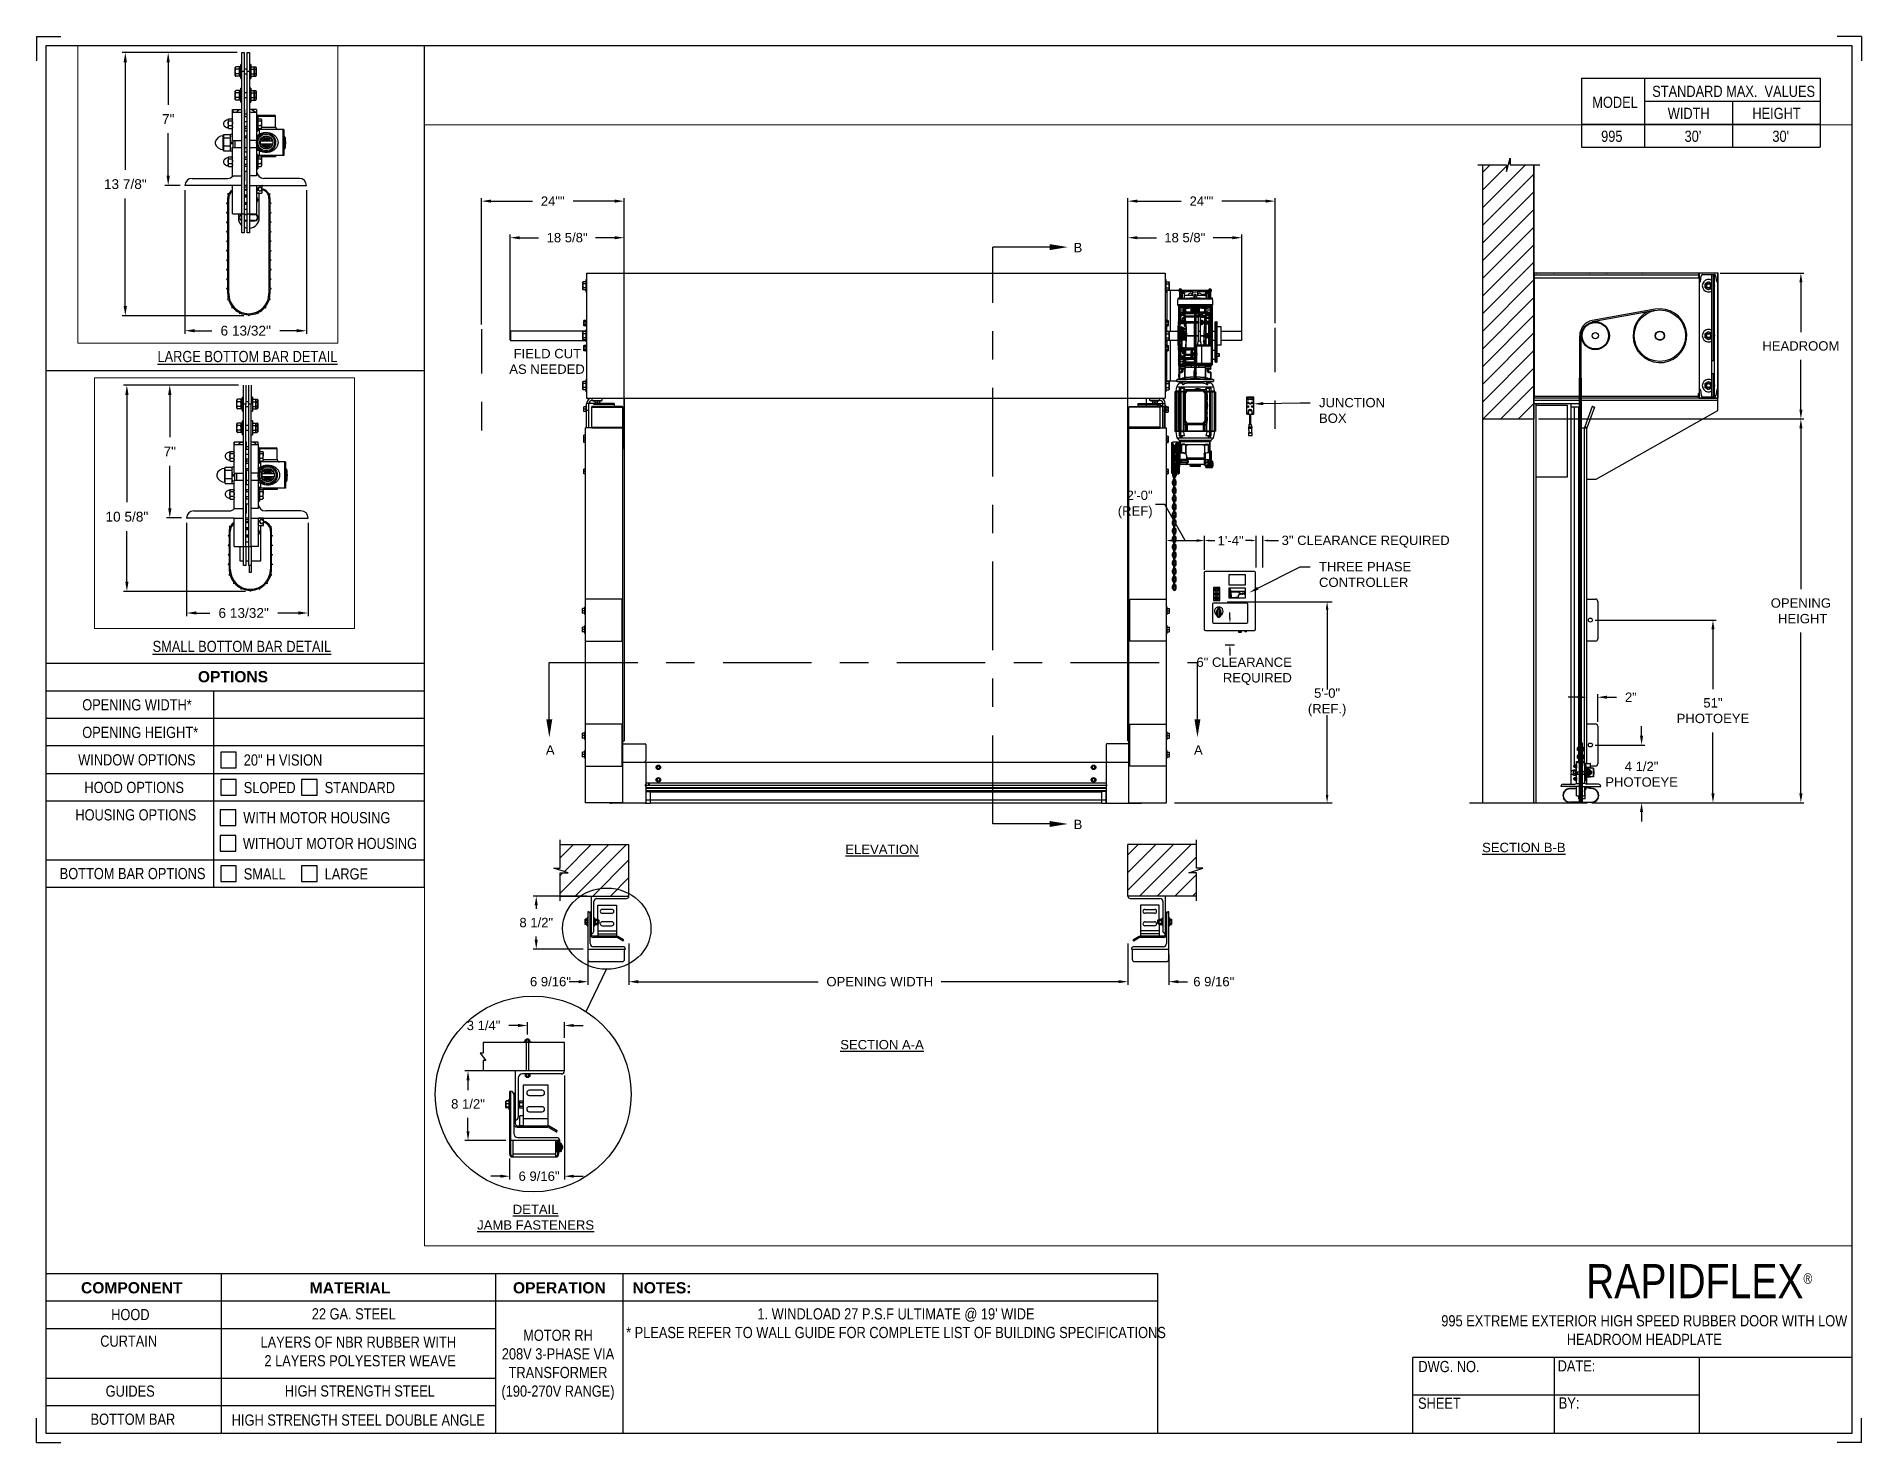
# Paper-space layout '995 MOTOR RH 208V 3 PHASE' of a CAD drawing. Header units: inches. Extents: x 0.1 to 10.9, y 0.1 to 8.4.
# The model-space entities are those that its viewports show. They can reach past a viewport. Long polylines and large blocks are cut down to what shows.
import ezdxf
from ezdxf import colors
from ezdxf.entities.mleader import LeaderData, LeaderLine
from ezdxf.math import Vec2, Vec3

# ---------------------------------------------------------------- set-up
doc = ezdxf.new("R2010")
doc.units = ezdxf.units.IN
doc.header["$LTSCALE"] = 0.25
doc.header["$MEASUREMENT"] = 0
doc.linetypes.add('CENTER', pattern=[2, 1.25, -0.25, 0.25, -0.25])
doc.linetypes.add('PHANTOM2', pattern=[1.25, 0.625, -0.125, 0.125, -0.125, 0.125, -0.125])
for name, color, linetype in [('ANNOTATIONS', 1, 'Continuous'), ('DETAILS', 4, 'Continuous'), ('HIDDEN', 6, 'PHANTOM2'), ('MOTOR RH', 7, 'Continuous'), ('SECTION CUTS', 6, 'CENTER'), ('TITLE BLOCK', 7, 'Continuous')]:
    doc.layers.add(name, color=color, linetype=linetype)
doc.styles.add('ARIAL', font='arial.ttf', dxfattribs={"height": 0.09375})
doc.styles.add('CADdetails-DIMENSIONS', font='ARIALN.TTF', dxfattribs={"height": 2.38})
doc.styles.add('ROMANS', font='Romans', dxfattribs={"height": 0.09375})
doc.styles.get("Standard").update_dxf_attribs({"font": 'romans.shx'})
doc.dimstyles.get("Standard").update_dxf_attribs({"dimscale": 60, "dimtxt": 0.0833, "dimasz": 0.0833, "dimexe": 0.0833, "dimexo": 0.04, "dimgap": 0.09, "dimtad": 0, "dimtih": 1, "dimtoh": 1, "dimdec": 4, "dimzin": 1, "dimdsep": 46, "dimlunit": 4, "dimtxsty": 'Standard', "dimcen": 0.09, "dimclrt": 150, "dimadec": 4, "dimazin": 2, "dimtfac": 1, "dimtdec": 0, "dimtofl": 0, "dimtmove": 0, "dimatfit": 3, "dimfxl": 1, "dimtolj": 1, "dimtzin": 0, "dimlwd": -1, "dimlwe": -1, "dimarcsym": 1})
doc.dimstyles.new('STANDARD$0', dxfattribs={"dimtxt": 0.09375, "dimasz": 0.09375, "dimexe": 0.03125, "dimexo": 0.046875, "dimgap": 0.09, "dimtad": 0, "dimtih": 1, "dimtoh": 1, "dimdec": 4, "dimzin": 0, "dimdsep": 46, "dimtxsty": 'ARIAL', "dimcen": 0.09, "dimadec": 0, "dimazin": 0, "dimtfac": 1, "dimtdec": 4, "dimtofl": 0, "dimtmove": 0, "dimatfit": 1, "dimfxl": 1, "dimtolj": 1, "dimtzin": 0, "dimarcsym": 0})
pattern_1 = [(45, (-0.50197, -30.93622), (-0.08838835, 0.08838835), [])]

psp = doc.layouts.new('995 MOTOR RH 208V 3 PHASE')

# ---------------------------------------------------------------- texts
at = {"layer": 'TITLE BLOCK', "attachment_point": 2, "style": 'CADdetails-DIMENSIONS'}
for s, width, insert, char_height in [('MODEL', 0.28815, (9.45, 8.068), 0.0664), ('STANDARD MAX.  VALUES', 1.75949, (10.155, 8.133), 0.06641), ('WIDTH', 0.42908, (9.888, 8.002), 0.0664), ('HEIGHT', 0.42908, (10.41, 8.002), 0.0664), ('995', 0.29952, (9.431, 7.866), 0.0664)]:
    psp.add_mtext_dynamic_manual_height_columns(s, width=width, gutter_width=1.363, heights=[0], dxfattribs=dict(at, insert=insert, char_height=char_height))
at = {"layer": 'TITLE BLOCK', "style": 'CADdetails-DIMENSIONS'}
for s, insert, char_height, width, attachment_point in [("30'", (9.913, 7.866), 0.0664, 1.75949, 2), ("30'", (10.435, 7.866), 0.0664, 1.75949, 2), ('{\\LLARGE BOTTOM BAR DETAIL}', (1.321, 6.557), 0.06641, 1.75949, 2), ('{\\LSMALL BOTTOM BAR DETAIL}', (1.288, 4.834), 0.06641, 1.75949, 2), ('{\\fArial|b1|i0|c0|p34;OPTIONS}', (1.235, 4.654), 0.06641, 1.75949, 2), ('OPENING WIDTH*', (0.339, 4.487), 0.06641, 1.30693, 1), ('OPENING HEIGHT*', (0.339, 4.323), 0.06641, 1.30693, 1), ('WINDOW OPTIONS', (0.315, 4.16), 0.06641, 1.30693, 1), ('20" H VISION', (1.299, 4.159), 0.06641, 1.23928, 1), ('HOOD OPTIONS', (0.352, 3.996), 0.06641, 1.30693, 1), ('SLOPED', (1.299, 3.995), 0.0664, 1.23928, 1), ('STANDARD', (1.78, 3.995), 0.0664, 1.23928, 1), ('HOUSING OPTIONS', (0.298, 3.833), 0.06641, 1.30693, 1), ('WITH MOTOR HOUSING', (1.296, 3.816), 0.06641, 1.23928, 1), ('WITHOUT MOTOR HOUSING', (1.294, 3.663), 0.06641, 1.53035, 1), ('BOTTOM BAR OPTIONS', (0.205, 3.484), 0.06641, 1.30693, 1), ('SMALL', (1.299, 3.482), 0.0664, 1.23928, 1), ('LARGE', (1.78, 3.482), 0.0664, 1.23928, 1), ('\\A1;RAPIDFLEX{\\H0.30337x;\\S® ^ ;}', (10.642, 1.13), 0.20312, 2.03069, 3), ('{\\fArial|b1|i0|c0|p34;COMPONENT}', (0.633, 1.022), 0.06641, 1.75949, 2), ('{\\fArial|b1|i0|c0|p34;MATERIAL}', (1.931, 1.022), 0.06641, 1.75949, 2), ('{\\fArial|b1|i0|c0|p34;OPERATION}', (3.175, 1.022), 0.06641, 1.75949, 2), ('{\\fArial|b1|i0|c0|p34;NOTES:}', (3.785, 1.022), 0.06641, 1.75949, 2), ('22 GA. STEEL', (1.953, 0.867), 0.06641, 1.75949, 2), ("1. WINDLOAD 27 P.S.F ULTIMATE @ 19' WIDE\\P* PLEASE REFER TO WALL GUIDE FOR COMPLETE LIST OF BUILDING SPECIFICATIONS", (5.176, 0.867), 0.06641, 3.11182, 2), ('HOOD', (0.625, 0.863), 0.0664, 1.75949, 2), ('995 EXTREME EXTERIOR HIGH SPEED RUBBER DOOR WITH LOW HEADROOM HEADPLATE', (9.624, 0.826), 0.06641, 2.6747, 2), ('CURTAIN', (0.615, 0.705), 0.0664, 1.75949, 2), ('LAYERS OF NBR RUBBER WITH\\P 2 LAYERS POLYESTER WEAVE', (1.98, 0.699), 0.06641, 1.75949, 2), ('MOTOR RH\\P208V 3-PHASE VIA TRANSFORMER (190-270V RANGE)', (3.167, 0.74), 0.06641, 0.71263, 2), ('DWG. NO.', (8.463, 0.554), 0.0664, 1.75949, 2), ('DATE:', (9.221, 0.558), 0.0664, 1.75949, 2), ('GUIDES', (0.624, 0.408), 0.0664, 1.75949, 2), ('HIGH STRENGTH STEEL', (1.989, 0.409), 0.06641, 1.75949, 2), ('SHEET', (8.406, 0.336), 0.0664, 1.75949, 2), ('BY:', (9.177, 0.337), 0.0664, 1.75949, 2), ('BOTTOM BAR', (0.64, 0.241), 0.0664, 1.75949, 2), ('HIGH STRENGTH STEEL DOUBLE ANGLE', (1.98, 0.236), 0.06641, 1.75949, 2)]:
    psp.add_mtext(s, dxfattribs=dict(at, insert=insert, char_height=char_height, width=width, attachment_point=attachment_point))

msp = doc.modelspace()

# ---------------------------------------------------------------- texts
at = {"layer": 'ANNOTATIONS', "char_height": 0.09375, "style": 'ARIAL'}
for s, insert, width, attachment_point in [('\\pi0.08607;FIELD CUT \\P\\pi0.04278;AS NEEDED', (176.44882, 224.85375), 0.8354983, 1), ('{\\LELEVATION}', (180.22636, 219.88704), 3.0834986, 2), ('{\\LSECTION B-B}', (186.65699, 219.90558), 1.3823677, 2), ('{\\LSECTION A-A}', (180.22636, 217.93031), 1.3823677, 2), ('{\\LDETAIL\\PJAMB FASTENERS}', (176.75572, 216.27976), 1.3823677, 2)]:
    msp.add_mtext(s, dxfattribs=dict(at, insert=insert, width=width, attachment_point=attachment_point))
for s, insert, attachment_point in [('2\'-0"\\P(REF)', (182.93751, 223.29461), 6), ('1\'-4"', (183.58821, 222.93369), 4), ('3" CLEARANCE REQUIRED', (185.91399, 222.92308), 6), ('6" CLEARANCE\\PREQUIRED', (184.3328, 221.62404), 6), ('5\'-0"\\P(REF.)', (184.686, 221.31315), 5), ('\\A1;6 9/16"', (176.90423, 218.5141), 5), ('\\A1;6 9/16"', (183.55036, 218.5141), 5)]:
    msp.add_mtext(s, dxfattribs=dict(at, insert=insert, attachment_point=attachment_point))
at = {"layer": 'SECTION CUTS', "style": 'ARIAL'}
for s, p in [('B', (182.14601, 225.82175)), ('A', (176.85827, 220.78814)), ('A', (183.35227, 220.78814)), ('B', (182.14601, 220.04261))]:
    msp.add_text(s, height=0.09375, dxfattribs=at).set_placement(p)

# ---------------------------------------------------------------- blocks, each defined once
blk = doc.blocks.new('*D61')
at = {"layer": 'ANNOTATIONS', "color": 0, "lineweight": -2, "transparency": 16777216}
for p, q in [((187.837, 220.979), (187.837, 221.073)), ((187.371, 220.885), (187.868, 220.885)), ((187.339, 220.306), (187.868, 220.306)), ((187.837, 220.213), (187.837, 220.119))]:
    blk.add_line(p, q, dxfattribs=at)
at = {"layer": 'ANNOTATIONS', "color": 0, "transparency": 16777216}
for points in [[(187.821, 220.979), (187.852, 220.979), (187.837, 220.885)], [(187.821, 220.213), (187.852, 220.213), (187.837, 220.306)]]:
    blk.add_solid(points, dxfattribs=at)
at = {"layer": 'defpoints', "color": 0, "transparency": 16777216}
for p in [(187.324, 220.885), (187.837, 220.885), (187.292, 220.306)]:
    blk.add_point(p, dxfattribs=at)
at = {"layer": 'ANNOTATIONS', "color": 0, "transparency": 16777216, "insert": (187.837, 220.592), "char_height": 0.0938, "attachment_point": 5, "style": 'ARIAL'}
blk.add_mtext('\\A1;4 1/2"\\PPHOTOEYE', dxfattribs=at)
blk = doc.blocks.new('*D67')
at = {"layer": 'ANNOTATIONS', "color": 0, "lineweight": -2, "transparency": 16777216}
for p, q in [((187.371, 222.137), (188.584, 222.137)), ((188.552, 222.043), (188.552, 221.446)), ((188.552, 220.4), (188.552, 221.012)), ((187.339, 220.306), (188.584, 220.306))]:
    blk.add_line(p, q, dxfattribs=at)
at = {"layer": 'ANNOTATIONS', "color": 0, "transparency": 16777216}
for points in [[(188.537, 222.043), (188.568, 222.043), (188.552, 222.137)], [(188.537, 220.4), (188.568, 220.4), (188.552, 220.306)]]:
    blk.add_solid(points, dxfattribs=at)
at = {"layer": 'defpoints', "color": 0, "transparency": 16777216}
for p in [(187.324, 222.137), (188.552, 222.137), (187.292, 220.306)]:
    blk.add_point(p, dxfattribs=at)
at = {"layer": 'ANNOTATIONS', "color": 0, "transparency": 16777216, "insert": (188.552, 221.229), "char_height": 0.0938, "attachment_point": 5, "style": 'ARIAL'}
blk.add_mtext('\\A1;51"\\PPHOTOEYE', dxfattribs=at)
blk = doc.blocks.new('*D62')
at = {"layer": 'ANNOTATIONS', "color": 0, "lineweight": -2, "transparency": 16777216}
for p, q in [((187.196, 221.364), (187.102, 221.364)), ((187.289, 221.143), (187.289, 221.395)), ((187.398, 221.117), (187.398, 221.395)), ((187.492, 221.364), (187.586, 221.364))]:
    blk.add_line(p, q, dxfattribs=at)
at = {"layer": 'ANNOTATIONS', "color": 0, "transparency": 16777216}
for points in [[(187.196, 221.38), (187.196, 221.348), (187.289, 221.364)], [(187.492, 221.38), (187.492, 221.348), (187.398, 221.364)]]:
    blk.add_solid(points, dxfattribs=at)
at = {"layer": 'defpoints', "color": 0, "transparency": 16777216}
for p in [(187.289, 221.364), (187.289, 221.096), (187.398, 221.07)]:
    blk.add_point(p, dxfattribs=at)
at = {"layer": 'ANNOTATIONS', "color": 0, "transparency": 16777216, "insert": (187.729, 221.364), "char_height": 0.0938, "attachment_point": 5, "style": 'ARIAL'}
blk.add_mtext('\\A1;2”', dxfattribs=at)
blk = doc.blocks.new('*D63')
at = {"layer": 'ANNOTATIONS', "color": 0, "lineweight": -2, "transparency": 16777216}
for p, q in [((176.501, 225.033), (176.501, 225.999)), ((177.642, 223.849), (177.642, 225.999)), ((176.595, 225.968), (176.786, 225.968)), ((177.548, 225.968), (177.357, 225.968))]:
    blk.add_line(p, q, dxfattribs=at)
at = {"layer": 'ANNOTATIONS', "color": 0, "transparency": 16777216}
for points in [[(176.595, 225.983), (176.595, 225.952), (176.501, 225.968)], [(177.548, 225.983), (177.548, 225.952), (177.642, 225.968)]]:
    blk.add_solid(points, dxfattribs=at)
at = {"layer": 'defpoints', "color": 0, "transparency": 16777216}
for p in [(176.501, 225.968), (176.501, 224.986), (177.642, 223.802)]:
    blk.add_point(p, dxfattribs=at)
at = {"layer": 'ANNOTATIONS', "color": 0, "transparency": 16777216, "insert": (177.071, 225.968), "char_height": 0.09375, "attachment_point": 5, "style": 'ARIAL'}
blk.add_mtext('\\A1;18 5/8"', dxfattribs=at)
blk = doc.blocks.new('*D64')
at = {"layer": 'ANNOTATIONS', "color": 0, "lineweight": -2, "transparency": 16777216}
for p, q in [((182.69, 223.849), (182.69, 225.999)), ((183.831, 224.99), (183.831, 225.999)), ((182.784, 225.968), (182.975, 225.968)), ((183.737, 225.968), (183.546, 225.968))]:
    blk.add_line(p, q, dxfattribs=at)
at = {"layer": 'ANNOTATIONS', "color": 0, "transparency": 16777216}
for points in [[(182.784, 225.983), (182.784, 225.952), (182.69, 225.968)], [(183.737, 225.983), (183.737, 225.952), (183.831, 225.968)]]:
    blk.add_solid(points, dxfattribs=at)
at = {"layer": 'defpoints', "color": 0, "transparency": 16777216}
for p in [(182.69, 225.968), (183.831, 224.943), (182.69, 223.802)]:
    blk.add_point(p, dxfattribs=at)
at = {"layer": 'ANNOTATIONS', "color": 0, "transparency": 16777216, "insert": (183.26, 225.968), "char_height": 0.09375, "attachment_point": 5, "style": 'ARIAL'}
blk.add_mtext('\\A1;18 5/8"', dxfattribs=at)
blk = doc.blocks.new('*D65')
at = {"layer": 'ANNOTATIONS', "color": 0, "lineweight": -2, "transparency": 16777216}
for p, q in [((176.213, 225.097), (176.213, 226.365)), ((176.307, 226.334), (176.723, 226.334)), ((177.548, 226.334), (177.132, 226.334)), ((177.642, 223.849), (177.642, 226.365))]:
    blk.add_line(p, q, dxfattribs=at)
at = {"layer": 'ANNOTATIONS', "color": 0, "transparency": 16777216}
for points in [[(176.307, 226.35), (176.307, 226.319), (176.213, 226.334)], [(177.548, 226.35), (177.548, 226.319), (177.642, 226.334)]]:
    blk.add_solid(points, dxfattribs=at)
at = {"layer": 'defpoints', "color": 0, "transparency": 16777216}
for p in [(177.642, 226.334), (176.213, 225.05), (177.642, 223.802)]:
    blk.add_point(p, dxfattribs=at)
at = {"layer": 'ANNOTATIONS', "color": 0, "transparency": 16777216, "insert": (176.927, 226.334), "char_height": 0.0938, "attachment_point": 5, "style": 'ARIAL'}
blk.add_mtext('\\A1;24""', dxfattribs=at)
blk = doc.blocks.new('*D66')
at = {"layer": 'ANNOTATIONS', "color": 0, "lineweight": -2, "transparency": 16777216}
for p, q in [((182.69, 223.849), (182.69, 226.365)), ((182.784, 226.334), (183.223, 226.334)), ((184.07, 226.334), (183.631, 226.334)), ((184.164, 225.113), (184.164, 226.365))]:
    blk.add_line(p, q, dxfattribs=at)
at = {"layer": 'ANNOTATIONS', "color": 0, "transparency": 16777216}
for points in [[(182.784, 226.35), (182.784, 226.319), (182.69, 226.334)], [(184.07, 226.35), (184.07, 226.319), (184.164, 226.334)]]:
    blk.add_solid(points, dxfattribs=at)
at = {"layer": 'defpoints', "color": 0, "transparency": 16777216}
for p in [(182.69, 226.334), (184.164, 225.066), (182.69, 223.802)]:
    blk.add_point(p, dxfattribs=at)
at = {"layer": 'ANNOTATIONS', "color": 0, "transparency": 16777216, "insert": (183.427, 226.334), "char_height": 0.0938, "attachment_point": 5, "style": 'ARIAL'}
blk.add_mtext('\\A1;24""', dxfattribs=at)
blk = doc.blocks.new('*D36')
at = {"layer": 'ANNOTATIONS', "color": 0, "lineweight": -2, "transparency": 16777216}
for p, q in [((177.268, 219.372), (176.73, 219.372)), ((176.762, 219.278), (176.762, 219.245)), ((177.233, 218.84), (176.73, 218.84)), ((176.762, 218.934), (176.762, 218.968))]:
    blk.add_line(p, q, dxfattribs=at)
at = {"layer": 'ANNOTATIONS', "color": 0, "transparency": 16777216}
for points in [[(176.746, 219.278), (176.777, 219.278), (176.762, 219.372)], [(176.746, 218.934), (176.777, 218.934), (176.762, 218.84)]]:
    blk.add_solid(points, dxfattribs=at)
at = {"layer": 'defpoints', "color": 0, "transparency": 16777216}
for p in [(177.315, 219.372), (176.762, 218.84), (177.28, 218.84)]:
    blk.add_point(p, dxfattribs=at)
at = {"layer": 'ANNOTATIONS', "color": 0, "transparency": 16777216, "insert": (176.762, 219.106), "char_height": 0.0938, "attachment_point": 5, "style": 'ARIAL'}
blk.add_mtext('\\A1;8 1/2"', dxfattribs=at)
blk = doc.blocks.new('*D43')
at = {"layer": 'ANNOTATIONS', "color": 0, "lineweight": -2, "transparency": 16777216}
for p, q in [((177.044, 217.574), (177.044, 216.534)), ((176.495, 216.742), (176.495, 216.534)), ((176.402, 216.565), (176.308, 216.565)), ((177.138, 216.565), (177.232, 216.565))]:
    blk.add_line(p, q, dxfattribs=at)
at = {"layer": 'ANNOTATIONS', "color": 0, "transparency": 16777216}
for points in [[(176.402, 216.581), (176.402, 216.55), (176.495, 216.565)], [(177.138, 216.581), (177.138, 216.55), (177.044, 216.565)]]:
    blk.add_solid(points, dxfattribs=at)
at = {"layer": 'defpoints', "color": 0, "transparency": 16777216}
for p in [(177.044, 217.621), (176.495, 216.789), (177.044, 216.565)]:
    blk.add_point(p, dxfattribs=at)
at = {"layer": 'ANNOTATIONS', "color": 0, "transparency": 16777216, "insert": (176.79, 216.565), "char_height": 0.09375, "attachment_point": 5, "style": 'ARIAL'}
blk.add_mtext('\\A1;6 9/16"', dxfattribs=at)
blk = doc.blocks.new('*D38')
at = {"layer": 'ANNOTATIONS', "color": 0, "lineweight": -2, "transparency": 16777216}
for p, q in [((176.385, 217.621), (176.047, 217.621)), ((176.078, 217.527), (176.078, 217.428)), ((176.078, 217.016), (176.078, 217.151)), ((176.458, 216.923), (176.047, 216.923))]:
    blk.add_line(p, q, dxfattribs=at)
at = {"layer": 'ANNOTATIONS', "color": 0, "transparency": 16777216}
for points in [[(176.063, 217.527), (176.094, 217.527), (176.078, 217.621)], [(176.063, 217.016), (176.094, 217.016), (176.078, 216.923)]]:
    blk.add_solid(points, dxfattribs=at)
at = {"layer": 'defpoints', "color": 0, "transparency": 16777216}
for p in [(176.431, 217.621), (176.078, 216.923), (176.505, 216.923)]:
    blk.add_point(p, dxfattribs=at)
at = {"layer": 'ANNOTATIONS', "color": 0, "transparency": 16777216, "insert": (176.078, 217.289), "char_height": 0.0938, "attachment_point": 5, "style": 'ARIAL'}
blk.add_mtext('\\A1;8 1/2"', dxfattribs=at)
blk = doc.blocks.new('*D39')
at = {"layer": 'ANNOTATIONS', "color": 0, "lineweight": -2, "transparency": 16777216}
for p, q in [((176.674, 217.985), (176.674, 218.107)), ((177.044, 217.951), (177.044, 218.107)), ((176.58, 218.075), (176.487, 218.075)), ((177.138, 218.075), (177.232, 218.075))]:
    blk.add_line(p, q, dxfattribs=at)
at = {"layer": 'ANNOTATIONS', "color": 0, "transparency": 16777216}
for points in [[(176.58, 218.091), (176.58, 218.06), (176.674, 218.075)], [(177.138, 218.091), (177.138, 218.06), (177.044, 218.075)]]:
    blk.add_solid(points, dxfattribs=at)
at = {"layer": 'defpoints', "color": 0, "transparency": 16777216}
for p in [(176.674, 217.939), (177.044, 218.075), (177.044, 217.904)]:
    blk.add_point(p, dxfattribs=at)
at = {"layer": 'ANNOTATIONS', "color": 0, "transparency": 16777216, "insert": (176.234, 218.075), "char_height": 0.0938, "attachment_point": 5, "style": 'ARIAL'}
blk.add_mtext('\\A1;3 1/4"', dxfattribs=at)
blk = doc.blocks.new('*D44')
at = {"layer": 'ANNOTATIONS', "color": 0, "lineweight": -2, "transparency": 16777216}
for p, q in [((177.69, 218.896), (177.69, 218.483)), ((182.69, 218.896), (182.69, 218.483)), ((177.784, 218.514), (179.587, 218.514)), ((182.596, 218.514), (180.82, 218.514))]:
    blk.add_line(p, q, dxfattribs=at)
at = {"layer": 'ANNOTATIONS', "color": 0, "transparency": 16777216}
for points in [[(177.784, 218.53), (177.784, 218.498), (177.69, 218.514)], [(182.596, 218.53), (182.596, 218.499), (182.69, 218.514)]]:
    blk.add_solid(points, dxfattribs=at)
at = {"layer": 'defpoints', "color": 0, "transparency": 16777216}
for p in [(177.69, 218.943), (182.69, 218.943), (182.69, 218.514)]:
    blk.add_point(p, dxfattribs=at)
at = {"layer": 'ANNOTATIONS', "color": 0, "transparency": 16777216, "insert": (180.204, 218.514), "char_height": 0.09375, "attachment_point": 5, "style": 'ARIAL'}
blk.add_mtext('\\A1;OPENING WIDTH', dxfattribs=at)
blk = doc.blocks.new('*D37')
at = {"layer": 'ANNOTATIONS', "color": 0, "lineweight": -2, "transparency": 16777216}
for p, q in [((187.629, 224.152), (189.464, 224.152)), ((189.433, 224.058), (189.433, 222.447)), ((189.433, 220.4), (189.433, 222.012)), ((187.383, 220.306), (189.464, 220.306))]:
    blk.add_line(p, q, dxfattribs=at)
at = {"layer": 'ANNOTATIONS', "color": 0, "transparency": 16777216}
for points in [[(189.418, 224.058), (189.449, 224.058), (189.433, 224.152)], [(189.418, 220.4), (189.449, 220.4), (189.433, 220.306)]]:
    blk.add_solid(points, dxfattribs=at)
at = {"layer": 'defpoints', "color": 0, "transparency": 16777216}
for p in [(187.582, 224.152), (189.433, 224.152), (187.336, 220.306)]:
    blk.add_point(p, dxfattribs=at)
at = {"layer": 'ANNOTATIONS', "color": 0, "transparency": 16777216, "insert": (189.433, 222.229), "char_height": 0.09375, "attachment_point": 5, "style": 'ARIAL'}
blk.add_mtext('\\A1;OPENING\\P HEIGHT', dxfattribs=at)
blk = doc.blocks.new('*D92')
at = {"layer": 'ANNOTATIONS', "color": 0, "lineweight": -2, "transparency": 16777216}
for p, q in [((147.271, 218.109), (146.167, 218.109)), ((146.198, 218.016), (146.198, 216.985)), ((146.198, 215.677), (146.198, 216.708)), ((147.337, 215.583), (146.167, 215.583))]:
    blk.add_line(p, q, dxfattribs=at)
at = {"layer": 'ANNOTATIONS', "color": 0, "transparency": 16777216}
for points in [[(146.182, 218.016), (146.214, 218.016), (146.198, 218.109)], [(146.182, 215.677), (146.214, 215.677), (146.198, 215.583)]]:
    blk.add_solid(points, dxfattribs=at)
at = {"layer": 'defpoints', "color": 0, "transparency": 16777216}
for p in [(146.198, 218.109), (147.318, 218.109), (147.384, 215.583)]:
    blk.add_point(p, dxfattribs=at)
at = {"layer": 'ANNOTATIONS', "color": 0, "transparency": 16777216, "insert": (146.198, 216.846), "char_height": 0.09375, "attachment_point": 5, "style": 'ARIAL'}
blk.add_mtext('\\A1;13 7/8"', dxfattribs=at)
blk = doc.blocks.new('*D93')
at = {"layer": 'ANNOTATIONS', "color": 0, "lineweight": -2, "transparency": 16777216}
for p, q in [((147.271, 218.109), (146.578, 218.109)), ((146.61, 218.016), (146.61, 217.608)), ((146.61, 216.927), (146.61, 217.335)), ((146.724, 216.834), (146.578, 216.834))]:
    blk.add_line(p, q, dxfattribs=at)
at = {"layer": 'ANNOTATIONS', "color": 0, "transparency": 16777216}
for points in [[(146.594, 218.016), (146.625, 218.016), (146.61, 218.109)], [(146.594, 216.927), (146.625, 216.927), (146.61, 216.834)]]:
    blk.add_solid(points, dxfattribs=at)
at = {"layer": 'defpoints', "color": 0, "transparency": 16777216}
for p in [(147.318, 218.109), (146.61, 216.834), (146.771, 216.834)]:
    blk.add_point(p, dxfattribs=at)
at = {"layer": 'ANNOTATIONS', "color": 0, "transparency": 16777216, "insert": (146.61, 217.471), "char_height": 0.0938, "attachment_point": 5, "style": 'ARIAL'}
blk.add_mtext('\\A1;7"', dxfattribs=at)
blk = doc.blocks.new('*D94')
at = {"layer": 'ANNOTATIONS', "color": 0, "lineweight": -2, "transparency": 16777216}
for p, q in [((146.771, 216.788), (146.771, 215.408)), ((147.937, 216.787), (147.937, 215.408)), ((146.865, 215.439), (147.028, 215.439)), ((147.844, 215.439), (147.68, 215.439))]:
    blk.add_line(p, q, dxfattribs=at)
at = {"layer": 'ANNOTATIONS', "color": 0, "transparency": 16777216}
for points in [[(146.865, 215.455), (146.865, 215.424), (146.771, 215.439)], [(147.844, 215.455), (147.844, 215.424), (147.937, 215.439)]]:
    blk.add_solid(points, dxfattribs=at)
at = {"layer": 'defpoints', "color": 0, "transparency": 16777216}
for p in [(146.771, 216.834), (147.937, 216.834), (147.937, 215.439)]:
    blk.add_point(p, dxfattribs=at)
at = {"layer": 'ANNOTATIONS', "color": 0, "transparency": 16777216, "insert": (147.354, 215.439), "char_height": 0.09375, "attachment_point": 5, "style": 'ARIAL'}
blk.add_mtext('\\A1;6 13/32"', dxfattribs=at)
blk = doc.blocks.new('*D104')
at = {"layer": 'ANNOTATIONS', "color": 0, "lineweight": -2, "transparency": 16777216}
for p, q in [((188.624, 225.613), (189.464, 225.613)), ((189.433, 225.519), (189.433, 225.021)), ((189.433, 224.246), (189.433, 224.744)), ((186.803, 224.152), (189.464, 224.152))]:
    blk.add_line(p, q, dxfattribs=at)
at = {"layer": 'ANNOTATIONS', "color": 0, "transparency": 16777216}
for points in [[(189.418, 225.519), (189.449, 225.519), (189.433, 225.613)], [(189.418, 224.246), (189.449, 224.246), (189.433, 224.152)]]:
    blk.add_solid(points, dxfattribs=at)
at = {"layer": 'defpoints', "color": 0, "transparency": 16777216}
for p in [(188.577, 225.613), (189.433, 225.613), (186.756, 224.152)]:
    blk.add_point(p, dxfattribs=at)
at = {"layer": 'ANNOTATIONS', "color": 0, "transparency": 16777216, "insert": (189.433, 224.883), "char_height": 0.09375, "attachment_point": 5, "style": 'ARIAL'}
blk.add_mtext('\\A1;HEADROOM ', dxfattribs=at)
blk = doc.blocks.new('*D137')
at = {"layer": 'ANNOTATIONS', "color": 0, "lineweight": -2, "transparency": 16777216}
for p, q in [((149.714, 217.638), (148.61, 217.638)), ((148.641, 217.544), (148.641, 216.513)), ((148.641, 215.751), (148.641, 216.236)), ((149.78, 215.658), (148.61, 215.658))]:
    blk.add_line(p, q, dxfattribs=at)
at = {"layer": 'ANNOTATIONS', "color": 0, "transparency": 16777216}
for points in [[(148.626, 217.544), (148.657, 217.544), (148.641, 217.638)], [(148.626, 215.751), (148.657, 215.751), (148.641, 215.658)]]:
    blk.add_solid(points, dxfattribs=at)
at = {"layer": 'defpoints', "color": 0, "transparency": 16777216}
for p in [(148.641, 217.638), (149.761, 217.638), (149.827, 215.658)]:
    blk.add_point(p, dxfattribs=at)
at = {"layer": 'ANNOTATIONS', "color": 0, "transparency": 16777216, "insert": (148.641, 216.374), "char_height": 0.09375, "attachment_point": 5, "style": 'ARIAL'}
blk.add_mtext('\\A1;10 5/8"', dxfattribs=at)
blk = doc.blocks.new('*D138')
at = {"layer": 'ANNOTATIONS', "color": 0, "lineweight": -2, "transparency": 16777216}
for p, q in [((149.714, 217.638), (149.022, 217.638)), ((149.053, 217.544), (149.053, 217.137)), ((149.053, 216.456), (149.053, 216.863)), ((149.167, 216.362), (149.022, 216.362))]:
    blk.add_line(p, q, dxfattribs=at)
at = {"layer": 'ANNOTATIONS', "color": 0, "transparency": 16777216}
for points in [[(149.037, 217.544), (149.069, 217.544), (149.053, 217.638)], [(149.037, 216.456), (149.069, 216.456), (149.053, 216.362)]]:
    blk.add_solid(points, dxfattribs=at)
at = {"layer": 'defpoints', "color": 0, "transparency": 16777216}
for p in [(149.761, 217.638), (149.053, 216.362), (149.214, 216.362)]:
    blk.add_point(p, dxfattribs=at)
at = {"layer": 'ANNOTATIONS', "color": 0, "transparency": 16777216, "insert": (149.053, 217), "char_height": 0.0938, "attachment_point": 5, "style": 'ARIAL'}
blk.add_mtext('\\A1;7"', dxfattribs=at)
blk = doc.blocks.new('*D139')
at = {"layer": 'ANNOTATIONS', "color": 0, "lineweight": -2, "transparency": 16777216}
for p, q in [((149.214, 216.316), (149.214, 215.419)), ((150.381, 216.315), (150.381, 215.419)), ((149.308, 215.45), (149.436, 215.45)), ((150.287, 215.45), (150.089, 215.45))]:
    blk.add_line(p, q, dxfattribs=at)
at = {"layer": 'ANNOTATIONS', "color": 0, "transparency": 16777216}
for points in [[(149.308, 215.466), (149.308, 215.435), (149.214, 215.45)], [(150.287, 215.466), (150.287, 215.435), (150.381, 215.45)]]:
    blk.add_solid(points, dxfattribs=at)
at = {"layer": 'defpoints', "color": 0, "transparency": 16777216}
for p in [(149.214, 216.363), (150.381, 216.362), (150.381, 215.45)]:
    blk.add_point(p, dxfattribs=at)
at = {"layer": 'ANNOTATIONS', "color": 0, "transparency": 16777216, "insert": (149.762, 215.45), "char_height": 0.09375, "attachment_point": 5, "style": 'ARIAL'}
blk.add_mtext('\\A1;6 13/32"', dxfattribs=at)

# ---------------------------------------------------------------- dimensions: what is measured, and where the dimension line sits
at = {"layer": 'ANNOTATIONS'}
for base, p1, p2, text, picture, middle in [((177.64177, 226.33417), (176.21281, 225.0499), (177.64177, 223.80249), '24""', '*D65', (176.92729, 226.33417)), ((182.69009, 226.33417), (184.16366, 225.06585), (182.69009, 223.80249), '24""', '*D66', (183.42687, 226.33417)), ((176.50115, 225.96781), (177.64177, 223.80249), (176.50115, 224.98588), '18 5/8"', '*D63', (177.07146, 225.96781)), ((182.69009, 225.96781), (183.83071, 224.94317), (182.69009, 223.80249), '18 5/8"', '*D64', (183.2604, 225.96781)), ((187.28929, 221.36399), (187.398, 221.07002), (187.28929, 221.09602), '2”', '*D62', (187.72887, 221.36399)), ((177.04402, 218.07549), (176.67408, 217.93857), (177.04402, 217.90398), '3 1/4"', '*D39', (176.23351, 218.07549)), ((177.04402, 216.56522), (176.49529, 216.78884), (177.04402, 217.62073), '6 9/16"', '*D43', (176.7904, 216.56522)), ((147.93738, 215.4395), (146.77098, 216.83441), (147.93738, 216.83356), '6 13/32"', '*D94', (147.35418, 215.4395)), ((150.38072, 215.45037), (149.21433, 216.36263), (150.38072, 216.36178), '6 13/32"', '*D139', (149.76242, 215.45037))]:
    dim = msp.add_linear_dim(base=base, p1=p1, p2=p2, text=text, dimstyle='STANDARD$0', dxfattribs=at)
    dim.commit()
    dim.dimension.update_dxf_attribs({"geometry": picture, "text_midpoint": middle, "dimtype": 160})
for base, p1, p2, angle, text, picture, middle, dimtype in [((189.43314, 225.61317), (186.75636, 224.15206), (188.57667, 225.61317), 90, 'HEADROOM ', '*D104', (189.43314, 224.88262), 160), ((188.55235, 222.1369), (187.29173, 220.30642), (187.32395, 222.1369), 90, '51"\\PPHOTOEYE', '*D67', (188.55235, 221.22897), 160), ((187.83677, 220.88542), (187.29173, 220.30642), (187.32395, 220.88542), 90, '4 1/2"\\PPHOTOEYE', '*D61', (187.83677, 220.59199), 160), ((176.76166, 218.84047), (177.31509, 219.37172), (177.27993, 218.84047), 90, '8 1/2"', '*D36', (176.76166, 219.10609), 160), ((182.6901, 218.5142), (177.69009, 218.94266), (182.69009, 218.94277), 0.001172, 'OPENING WIDTH', '*D44', (180.20381, 218.51415), 161), ((176.07833, 216.92272), (176.43141, 217.62073), (176.50511, 216.92272), 90, '8 1/2"', '*D38', (176.07833, 217.2894), 160)]:
    dim = msp.add_linear_dim(base=base, p1=p1, p2=p2, angle=angle, text=text, dimstyle='STANDARD$0', dxfattribs=at)
    dim.commit()
    dim.dimension.update_dxf_attribs({"geometry": picture, "text_midpoint": middle, "dimtype": dimtype})
dim = msp.add_linear_dim(base=(189.43314, 224.15206), p1=(187.33616, 220.30642), p2=(187.58196, 224.15206), angle=90, text='OPENING\\P HEIGHT', dimstyle='STANDARD$0', dxfattribs=at)
dim.commit()
dim.dimension.update_dxf_attribs({"geometry": '*D37', "text_midpoint": (189.43314, 222.22924)})
for base, p1, p2, text, picture, middle in [((146.19802, 218.10931), (147.38379, 215.58276), (147.31773, 218.10931), '13 7/8"', '*D92', (146.19802, 216.84603)), ((146.60975, 216.83356), (147.31773, 218.10931), (146.77098, 216.83356), '7"', '*D93', (146.60975, 217.47143)), ((148.64136, 217.63753), (149.82714, 215.65774), (149.76107, 217.63753), '10 5/8"', '*D137', (148.64136, 216.37426)), ((149.05309, 216.36178), (149.76107, 217.63753), (149.21432, 216.36178), '7"', '*D138', (149.05309, 216.99966))]:
    dim = msp.add_linear_dim(base=base, p1=p1, p2=p2, angle=90, text=text, dimstyle='STANDARD$0', override={"dimpost": ''}, dxfattribs=at)
    dim.commit()
    dim.dimension.update_dxf_attribs({"geometry": picture, "text_midpoint": middle, "dimtype": 160})

# ---------------------------------------------------------------- hatches: boundary and pattern name
at = {"layer": 'MOTOR RH'}
h = msp.add_hatch(dxfattribs=at)
h.set_pattern_fill('ANSI31', color=256, style=0)
h.set_pattern_definition([(45, (-38.78362, 1.59358), (-0.08838835, 0.08838835), [])])
edge = h.paths.add_edge_path()
edge.add_line((186.24241, 226.69847), (186.24241, 224.15206))
edge.add_line((186.24241, 224.15206), (186.75804, 224.15206))
edge.add_line((186.75804, 226.69847), (186.75804, 224.15206))
edge = h.paths.add_edge_path()
edge.add_line((186.19603, 226.69847), (186.48313, 226.69847))
edge.add_line((186.48313, 226.69847), (186.48313, 226.62977))
edge.add_line((186.48313, 226.62977), (186.52154, 226.76313))
edge.add_line((186.52154, 226.76313), (186.52154, 226.69847))
edge.add_line((186.52154, 226.69847), (186.81674, 226.69847))
h = msp.add_hatch(dxfattribs=at)
h.set_pattern_fill('ANSI32', color=256, style=0)
h.set_pattern_definition([(45, (183.65427, 211.34646), (-0.265165, 0.265165), []), (45, (183.83104, 211.34646), (-0.265165, 0.265165), [])])
edge = h.paths.add_edge_path(flags=0)
edge.add_line((188.60179, 224.36111), (188.41429, 224.36111))
edge.add_line((188.41429, 224.36111), (188.41429, 224.35906))
edge.add_line((188.41429, 224.35906), (188.60179, 224.35906))
edge.add_arc((188.60179, 224.36111), 0.00206, 270, 360)
edge.add_line((188.60385, 224.36111), (188.60385, 225.61111))
edge.add_arc((188.60179, 225.61111), 0.00206, 0, 90)
edge.add_line((188.60179, 225.61317), (186.7601, 225.61317))
edge.add_arc((186.7601, 225.61111), 0.00206, 90, 180)
edge.add_line((186.75804, 225.61111), (186.75804, 225.50379))
edge.add_line((186.75804, 225.50379), (186.7601, 225.50379))
edge.add_line((186.7601, 225.50379), (186.7601, 225.61111))
edge.add_line((186.7601, 225.61111), (188.60179, 225.61111))
edge.add_line((188.60179, 225.61111), (188.60179, 224.36111))
h = msp.add_hatch(dxfattribs=at)
h.set_pattern_fill('ANSI31', color=256, style=0)
h.set_pattern_definition(pattern_1)
h.paths.add_polyline_path([(177.69009, 219.88734), (177.00259, 219.88734), (177.00259, 219.65014), (176.93848, 219.65014), (177.08056, 219.60324), (177.00259, 219.60324), (177.00259, 219.37172), (177.69009, 219.37172), (177.69009, 219.53422)])
h = msp.add_hatch(dxfattribs=at)
h.set_pattern_fill('ANSI31', color=256, style=0)
h.set_pattern_definition(pattern_1)
h.paths.add_polyline_path([(183.44169, 219.65014), (183.37759, 219.65014), (183.37759, 219.88734), (182.69009, 219.88734), (182.69009, 219.37172), (182.70826, 219.37172), (183.37759, 219.37172), (183.37759, 219.60324), (183.29962, 219.60324)])

# ---------------------------------------------------------------- linework, layer by layer
at = {"layer": 'ANNOTATIONS'}
for p, q in [((183.14834, 222.93369), (183.38038, 222.93369)), ((183.45805, 222.63902), (183.45805, 222.98082)), ((183.50696, 222.93369), (183.5601, 222.93369)), ((183.92186, 222.93369), (183.86872, 222.93369)), ((183.9753, 222.66413), (183.9753, 222.98082)), ((184.04098, 222.66413), (184.04098, 222.98082)), ((184.09412, 222.93369), (184.19872, 222.93369)), ((183.68615, 222.32049), (184.7371, 222.32049)), ((183.7123, 222.15824), (183.7123, 222.21138)), ((184.686, 222.24283), (184.686, 221.44241)), ((183.66517, 222.1051), (183.75944, 222.1051)), ((183.66517, 221.8898), (183.75944, 221.8898)), ((183.7123, 221.83666), (183.7123, 221.78352)), ((184.686, 220.38386), (184.686, 221.18388)), ((183.15577, 220.30619), (184.7371, 220.30619)), ((177.27993, 218.79359), (177.27993, 218.48285)), ((183.10024, 218.79359), (183.10024, 218.48285)), ((177.18618, 218.5141), (177.09243, 218.5141)), ((183.19399, 218.5141), (183.28774, 218.5141))]:
    msp.add_line(p, q, dxfattribs=at)
for points in [[(183.14834, 222.92075), (183.14834, 222.94664), (183.07068, 222.93369)], [(183.38038, 222.92075), (183.38038, 222.94664), (183.45805, 222.93369)], [(183.50696, 222.94255), (183.50696, 222.92484), (183.45382, 222.93369)], [(183.92186, 222.94255), (183.92186, 222.92484), (183.975, 222.93369)], [(184.09412, 222.94255), (184.09412, 222.92484), (184.04098, 222.93369)], [(184.67306, 222.24283), (184.69895, 222.24283), (184.686, 222.32049)], [(183.70345, 222.15824), (183.72116, 222.15824), (183.7123, 222.1051)], [(183.70345, 221.83666), (183.72116, 221.83666), (183.7123, 221.8898)], [(184.67306, 220.38386), (184.69895, 220.38386), (184.686, 220.30619)], [(177.18618, 218.52973), (177.18618, 218.49848), (177.27993, 218.5141)], [(183.19399, 218.52973), (183.19399, 218.49848), (183.10024, 218.5141)]]:
    msp.add_solid(points, dxfattribs=at)
at = {"layer": 'DETAILS'}
for p, q in [((177.261, 218.21437), (177.46585, 218.63807)), ((147.31773, 216.37793), (147.31773, 218.10931)), ((147.31773, 218.10931), (147.34051, 218.10931)), ((147.34051, 218.10931), (147.34051, 216.37793)), ((147.36785, 218.10931), (147.39063, 218.10931)), ((147.36785, 216.37793), (147.36785, 218.10931)), ((147.39063, 218.10931), (147.39063, 216.37793)), ((147.25832, 217.97309), (147.25376, 217.96692)), ((147.25376, 217.88719), (147.25376, 217.96692)), ((147.29039, 217.97309), (147.25832, 217.97309)), ((147.29039, 217.95007), (147.25832, 217.95007)), ((147.27555, 217.97314), (147.27552, 217.97309)), ((147.30625, 217.97314), (147.27555, 217.97314)), ((147.29495, 217.96692), (147.29039, 217.97309)), ((147.30625, 217.97143), (147.29495, 217.97143)), ((147.29495, 217.88268), (147.29495, 217.97143)), ((147.29495, 217.93054), (147.30625, 217.93054)), ((147.30625, 217.92892), (147.29495, 217.92892)), ((147.30625, 217.9252), (147.29495, 217.9252)), ((147.29495, 217.92358), (147.30625, 217.92358)), ((147.31773, 217.99394), (147.30625, 217.99394)), ((147.30625, 217.86017), (147.30625, 217.99394)), ((147.34051, 217.92706), (147.31773, 217.92706)), ((147.36785, 217.94984), (147.34051, 217.94984)), ((147.39063, 217.92706), (147.36785, 217.92706)), ((147.40211, 217.99394), (147.39063, 217.99394)), ((147.40211, 217.99394), (147.40211, 217.86017)), ((147.40211, 217.97314), (147.43281, 217.97314)), ((147.40211, 217.9501), (147.43281, 217.9501)), ((147.43637, 217.96697), (147.43281, 217.97314)), ((147.43281, 217.97314), (147.43637, 217.96162)), ((147.43284, 217.97309), (147.45004, 217.97309)), ((147.43637, 217.88714), (147.43637, 217.96697)), ((147.43637, 217.95007), (147.45004, 217.95007)), ((147.4546, 217.96692), (147.45004, 217.97309)), ((147.4546, 217.96692), (147.4546, 217.88719)), ((176.65088, 217.9203), (176.65088, 217.93135)), ((176.65088, 217.93135), (176.69728, 217.93135)), ((176.65094, 217.91055), (176.65094, 217.93135)), ((176.6604, 217.93135), (176.6604, 217.93857)), ((176.68777, 217.93857), (176.6604, 217.93857)), ((176.66389, 217.91055), (176.66389, 217.93135)), ((176.68703, 217.91055), (176.68703, 217.93135)), ((176.68777, 217.93135), (176.68777, 217.93857)), ((176.69723, 217.91055), (176.69723, 217.93135)), ((176.69728, 217.9203), (176.69728, 217.93135)), ((147.25376, 217.88719), (147.25832, 217.88102)), ((147.29039, 217.90404), (147.25832, 217.90404)), ((147.29039, 217.88102), (147.25832, 217.88102)), ((147.27552, 217.88102), (147.27555, 217.88097)), ((147.30625, 217.88097), (147.27555, 217.88097)), ((147.29039, 217.88102), (147.29495, 217.88719)), ((147.29495, 217.88268), (147.30625, 217.88268)), ((147.30625, 217.86017), (147.31773, 217.86017)), ((147.31773, 217.76613), (147.30625, 217.76613)), ((147.30625, 217.63236), (147.30625, 217.76613)), ((147.34051, 217.90428), (147.36785, 217.90428)), ((147.39063, 217.86017), (147.40211, 217.86017)), ((147.40211, 217.76613), (147.39063, 217.76613)), ((147.40211, 217.90401), (147.43281, 217.90401)), ((147.40211, 217.88097), (147.43281, 217.88097)), ((147.40211, 217.76613), (147.40211, 217.63236)), ((147.43281, 217.90401), (147.43637, 217.89249)), ((147.43281, 217.88097), (147.43637, 217.88714)), ((147.43284, 217.88102), (147.45004, 217.88102)), ((147.43637, 217.90404), (147.45004, 217.90404)), ((147.45004, 217.88102), (147.4546, 217.88719)), ((176.22865, 217.7989), (176.19948, 217.7989)), ((176.19948, 217.7989), (176.25782, 217.72582)), ((177.04402, 217.90398), (176.22865, 217.90398)), ((176.22865, 217.90398), (176.22865, 217.7989)), ((176.71496, 217.90727), (176.6332, 217.90727)), ((176.6332, 217.90398), (176.6332, 217.90727)), ((176.6478, 217.91055), (176.6478, 217.90727)), ((176.6478, 217.91055), (176.70036, 217.91055)), ((176.6604, 217.90398), (176.6604, 217.62073)), ((176.68777, 217.62073), (176.68777, 217.90398)), ((176.70036, 217.90727), (176.70036, 217.91055)), ((176.71496, 217.90398), (176.71496, 217.90727)), ((177.04402, 217.62073), (177.04402, 217.90398)), ((147.25832, 217.74528), (147.25376, 217.73911)), ((147.25376, 217.65938), (147.25376, 217.73911)), ((147.25376, 217.65938), (147.25832, 217.65321)), ((147.29039, 217.74528), (147.25832, 217.74528)), ((147.29039, 217.72226), (147.25832, 217.72226)), ((147.29039, 217.67623), (147.25832, 217.67623)), ((147.29039, 217.65321), (147.25832, 217.65321)), ((147.27555, 217.74533), (147.27552, 217.74528)), ((147.27552, 217.65321), (147.27555, 217.65316)), ((147.30625, 217.74533), (147.27555, 217.74533)), ((147.30625, 217.65316), (147.27555, 217.65316)), ((147.29495, 217.73911), (147.29039, 217.74528)), ((147.29039, 217.65321), (147.29495, 217.65938)), ((147.30625, 217.74362), (147.29495, 217.74362)), ((147.29495, 217.65487), (147.29495, 217.74362)), ((147.29495, 217.70273), (147.30625, 217.70273)), ((147.30625, 217.7011), (147.29495, 217.7011)), ((147.30625, 217.69739), (147.29495, 217.69739)), ((147.29495, 217.69576), (147.30625, 217.69576)), ((147.29495, 217.65487), (147.30625, 217.65487)), ((147.30625, 217.63236), (147.31773, 217.63236)), ((147.36785, 217.72203), (147.34051, 217.72203)), ((147.34051, 217.67646), (147.36785, 217.67646)), ((147.39063, 217.63236), (147.40211, 217.63236)), ((147.40211, 217.74533), (147.43281, 217.74533)), ((147.40211, 217.72229), (147.43281, 217.72229)), ((147.40211, 217.6762), (147.43281, 217.6762)), ((147.40211, 217.65316), (147.43281, 217.65316)), ((147.43637, 217.73916), (147.43281, 217.74533)), ((147.43281, 217.74533), (147.43637, 217.73381)), ((147.43281, 217.6762), (147.43637, 217.66468)), ((147.43281, 217.65316), (147.43637, 217.65933)), ((147.43284, 217.74528), (147.45004, 217.74528)), ((147.43284, 217.65321), (147.45004, 217.65321)), ((147.43637, 217.65933), (147.43637, 217.73916)), ((147.43637, 217.72226), (147.45004, 217.72226)), ((147.43637, 217.67623), (147.45004, 217.67623)), ((147.4546, 217.73911), (147.45004, 217.74528)), ((147.45004, 217.65321), (147.4546, 217.65938)), ((147.4546, 217.73911), (147.4546, 217.65938)), ((149.76107, 217.45528), (149.76107, 217.63753)), ((149.78386, 217.63753), (149.78386, 217.45528)), ((149.81119, 217.45528), (149.81119, 217.63753)), ((149.83397, 217.63753), (149.83397, 217.45528)), ((176.25782, 217.72582), (176.22865, 217.72582)), ((176.22865, 217.72582), (176.22865, 217.62073)), ((177.04402, 217.62073), (176.22865, 217.62073)), ((176.55131, 217.62073), (176.55131, 217.09211)), ((177.01322, 217.58994), (176.62316, 217.58994)), ((176.64759, 217.58994), (176.64759, 217.58665)), ((176.70015, 217.58665), (176.64759, 217.58665)), ((176.65067, 217.57691), (176.65067, 217.56585)), ((176.65072, 217.58665), (176.65072, 217.56585)), ((176.66092, 217.58665), (176.66092, 217.56585)), ((176.68406, 217.58665), (176.68406, 217.56585)), ((176.69701, 217.58665), (176.69701, 217.56585)), ((176.69707, 217.57691), (176.69707, 217.56585)), ((176.70015, 217.58665), (176.70015, 217.58994)), ((147.14201, 217.43231), (147.14201, 217.41943)), ((147.18651, 217.46323), (147.18515, 217.46323)), ((147.18515, 217.46323), (147.18515, 217.38851)), ((147.18738, 217.46901), (147.18651, 217.46574)), ((147.18651, 217.46574), (147.18651, 217.386)), ((147.18816, 217.45393), (147.18651, 217.46272)), ((147.18651, 217.43111), (147.18816, 217.45393)), ((147.18816, 217.40829), (147.18651, 217.43111)), ((147.18651, 217.39426), (147.18816, 217.40829)), ((147.18816, 217.4715), (147.22495, 217.4715)), ((147.18816, 217.45393), (147.22495, 217.45393)), ((147.18816, 217.40829), (147.22495, 217.40829)), ((147.2266, 217.46272), (147.22495, 217.45393)), ((147.22495, 217.45393), (147.2266, 217.43111)), ((147.2266, 217.43111), (147.22495, 217.40829)), ((147.22495, 217.40829), (147.2266, 217.39426)), ((147.2266, 217.46574), (147.22573, 217.46901)), ((147.2266, 217.56256), (147.31773, 217.56256)), ((147.2266, 217.2642), (147.2266, 217.56256)), ((147.2266, 217.53758), (147.31773, 217.53758)), ((147.22905, 217.56256), (147.22905, 217.53758)), ((147.2988, 217.55988), (147.2988, 217.56256)), ((147.31458, 217.56256), (147.31458, 217.56248)), ((147.34507, 217.56256), (147.34051, 217.56256)), ((147.36785, 217.49202), (147.34051, 217.49202)), ((147.34051, 217.44645), (147.36785, 217.44645)), ((147.34051, 217.40309), (147.36785, 217.40309)), ((147.34507, 217.49202), (147.34507, 217.56256)), ((147.36785, 217.51699), (147.34507, 217.51699)), ((147.34507, 217.35533), (147.34507, 217.40309)), ((147.45897, 217.56256), (147.39063, 217.56256)), ((147.39063, 217.53758), (147.45897, 217.53758)), ((147.45897, 217.56256), (147.45897, 216.92468)), ((147.64122, 217.49651), (147.45897, 217.49651)), ((147.47045, 217.49275), (147.45897, 217.49275)), ((147.47036, 217.5079), (147.62983, 217.5079)), ((147.47045, 217.49275), (147.47045, 217.35898)), ((147.47045, 217.47156), (147.50115, 217.47156)), ((147.47045, 217.45396), (147.50115, 217.45396)), ((147.47045, 217.40827), (147.50115, 217.40827)), ((147.50115, 217.45396), (147.50472, 217.43111)), ((147.50115, 217.40827), (147.50472, 217.39423)), ((147.50472, 217.46578), (147.50283, 217.46905)), ((147.50472, 217.46578), (147.50472, 217.38596)), ((147.64122, 217.394), (147.64122, 217.49651)), ((149.70166, 217.50132), (149.6971, 217.49515)), ((149.6971, 217.48981), (149.6971, 217.49515)), ((149.6971, 217.45528), (149.6971, 217.48981)), ((149.6971, 217.42076), (149.6971, 217.45528)), ((149.6971, 217.41541), (149.6971, 217.42076)), ((149.6971, 217.41541), (149.70166, 217.40925)), ((149.73374, 217.50132), (149.70166, 217.50132)), ((149.73374, 217.4783), (149.70166, 217.4783)), ((149.73374, 217.43227), (149.70166, 217.43227)), ((149.73374, 217.40925), (149.70166, 217.40925)), ((149.71889, 217.50137), (149.71886, 217.50132)), ((149.71886, 217.40925), (149.71889, 217.40919)), ((149.74959, 217.50137), (149.71889, 217.50137)), ((149.74959, 217.40919), (149.71889, 217.40919)), ((149.73829, 217.49515), (149.73374, 217.50132)), ((149.73374, 217.40925), (149.73829, 217.41541)), ((149.74959, 217.49966), (149.73829, 217.49966)), ((149.73829, 217.45876), (149.73829, 217.49966)), ((149.73829, 217.45528), (149.73829, 217.45876)), ((149.73829, 217.45841), (149.73829, 217.45876)), ((149.73829, 217.45876), (149.74959, 217.45876)), ((149.74959, 217.45714), (149.73829, 217.45714)), ((149.73829, 217.45528), (149.73829, 217.45215)), ((149.74959, 217.45342), (149.73829, 217.45342)), ((149.73829, 217.45215), (149.73829, 217.4518)), ((149.73829, 217.4518), (149.74959, 217.4518)), ((149.73829, 217.4109), (149.73829, 217.4518)), ((149.73829, 217.4109), (149.74959, 217.4109)), ((149.76107, 217.52217), (149.74959, 217.52217)), ((149.74959, 217.45528), (149.74959, 217.52217)), ((149.74959, 217.3884), (149.74959, 217.45528)), ((149.76107, 216.08841), (149.76107, 217.45528)), ((149.78386, 217.45528), (149.76107, 217.45528)), ((149.81119, 217.47806), (149.78386, 217.47806)), ((149.78386, 216.08841), (149.78386, 217.45528)), ((149.78386, 217.4325), (149.81119, 217.4325)), ((149.81119, 216.08841), (149.81119, 217.45528)), ((149.83397, 217.45528), (149.81119, 217.45528)), ((149.84546, 217.52217), (149.83397, 217.52217)), ((149.83397, 216.08841), (149.83397, 217.45528)), ((149.84546, 217.52217), (149.84546, 217.3884)), ((149.84546, 217.50137), (149.87615, 217.50137)), ((149.84546, 217.47833), (149.87615, 217.47833)), ((149.84546, 217.43224), (149.87615, 217.43224)), ((149.84546, 217.40919), (149.87615, 217.40919)), ((149.87972, 217.49519), (149.87615, 217.50137)), ((149.87615, 217.50137), (149.87972, 217.48985)), ((149.87615, 217.43224), (149.87972, 217.42072)), ((149.87615, 217.40919), (149.87972, 217.41537)), ((149.87618, 217.50132), (149.89339, 217.50132)), ((149.87618, 217.40925), (149.89339, 217.40925)), ((149.87972, 217.48985), (149.87972, 217.49519)), ((149.87972, 217.45528), (149.87972, 217.48985)), ((149.87972, 217.4783), (149.89339, 217.4783)), ((149.87972, 217.42072), (149.87972, 217.45528)), ((149.87972, 217.43227), (149.89339, 217.43227)), ((149.87972, 217.41537), (149.87972, 217.42072)), ((149.89794, 217.49515), (149.89339, 217.50132)), ((149.89339, 217.40925), (149.89794, 217.41541)), ((149.89794, 217.49515), (149.89794, 217.48981)), ((149.89794, 217.48981), (149.89794, 217.45528)), ((149.89794, 217.45528), (149.89794, 217.42076)), ((149.89794, 217.42076), (149.89794, 217.41541)), ((176.50511, 217.41544), (176.49529, 217.41544)), ((176.49529, 217.41544), (176.49529, 216.78884)), ((176.50511, 217.41544), (176.50511, 216.78884)), ((176.5821, 217.54888), (176.5821, 217.15881)), ((176.63306, 217.07158), (176.63306, 217.48218)), ((176.63306, 217.48218), (176.87941, 217.48218)), ((176.69707, 217.56585), (176.65067, 217.56585)), ((176.66018, 217.56585), (176.66018, 217.55864)), ((176.66018, 217.55864), (176.68756, 217.55864)), ((176.68756, 217.56585), (176.68756, 217.55864)), ((176.82039, 217.42572), (176.69208, 217.42572)), ((176.87941, 217.48218), (176.87941, 217.05619)), ((147.06196, 217.25265), (147.06196, 217.23459)), ((147.13912, 217.30923), (147.13585, 217.30923)), ((147.13585, 217.30923), (147.13585, 217.17801)), ((147.14062, 217.31757), (147.13912, 217.31196)), ((147.13912, 217.31196), (147.13912, 217.17528)), ((147.14196, 217.29172), (147.13912, 217.30678)), ((147.13912, 217.2526), (147.14196, 217.29172)), ((147.14196, 217.21349), (147.13912, 217.2526)), ((147.14196, 217.32185), (147.20555, 217.32185)), ((147.14196, 217.29172), (147.20555, 217.29172)), ((147.18515, 217.38851), (147.18651, 217.38851)), ((147.18816, 217.38023), (147.18651, 217.39426)), ((147.18651, 217.386), (147.18738, 217.38273)), ((147.18816, 217.38023), (147.18767, 217.38283)), ((147.18816, 217.38023), (147.22495, 217.38023)), ((147.20838, 217.30678), (147.20555, 217.29172)), ((147.20555, 217.29172), (147.20838, 217.2526)), ((147.20838, 217.2526), (147.20555, 217.21349)), ((147.20838, 217.31196), (147.20688, 217.31757)), ((147.2266, 217.32281), (147.20838, 217.32281)), ((147.20838, 217.16443), (147.20838, 217.32281)), ((147.20838, 217.24983), (147.23116, 217.24983)), ((147.23116, 217.24728), (147.20838, 217.24728)), ((147.23116, 217.23996), (147.20838, 217.23996)), ((147.20838, 217.23741), (147.23116, 217.23741)), ((147.21217, 217.24728), (147.21217, 217.23996)), ((147.2266, 217.39426), (147.22495, 217.38023)), ((147.22544, 217.38283), (147.22495, 217.38023)), ((147.22573, 217.38273), (147.2266, 217.386)), ((147.2266, 217.2642), (147.31773, 217.2642)), ((147.23116, 217.2642), (147.23116, 217.19696)), ((147.24938, 217.2642), (147.24938, 217.19806)), ((147.36785, 217.35533), (147.34051, 217.35533)), ((147.34051, 217.30977), (147.36785, 217.30977)), ((147.36785, 217.38031), (147.34507, 217.38031)), ((147.34507, 217.15249), (147.34507, 217.30977)), ((147.36785, 217.28918), (147.34507, 217.28918)), ((147.45897, 217.2642), (147.39063, 217.2642)), ((147.45897, 217.35898), (147.47045, 217.35898)), ((147.47045, 217.38018), (147.50115, 217.38018)), ((147.49023, 217.37809), (147.48024, 217.38018)), ((147.48175, 217.37122), (147.48175, 217.32303)), ((147.72073, 217.37122), (147.48175, 217.37122)), ((147.49023, 217.37809), (147.49149, 217.38018)), ((147.61291, 217.2585), (147.49292, 217.2585)), ((147.49292, 217.2585), (147.49292, 217.23335)), ((147.49292, 217.23335), (147.61291, 217.23335)), ((147.50773, 217.32657), (147.49542, 217.31882)), ((147.50115, 217.38018), (147.50245, 217.3828)), ((147.50283, 217.38268), (147.50472, 217.38596)), ((147.50472, 217.394), (147.64122, 217.394)), ((147.53496, 217.26324), (147.53057, 217.2585)), ((147.70957, 217.37122), (147.70957, 217.12062)), ((147.72073, 217.37122), (147.72073, 217.12062)), ((147.73189, 217.29493), (147.72073, 217.31426)), ((147.72864, 217.27052), (147.72073, 217.27052)), ((147.72864, 217.27052), (147.72864, 217.22132)), ((147.73086, 217.26938), (147.73086, 217.22246)), ((147.73189, 217.29493), (147.73189, 217.26787)), ((147.73189, 217.22397), (147.73189, 217.19691)), ((147.73813, 217.24155), (147.73588, 217.24183)), ((147.73638, 217.2442), (147.73813, 217.24411)), ((147.73813, 217.25029), (147.73781, 217.25025)), ((149.70166, 217.2735), (149.6971, 217.26734)), ((149.6971, 217.262), (149.6971, 217.26734)), ((149.6971, 217.22747), (149.6971, 217.262)), ((149.6971, 217.22747), (149.6971, 217.262)), ((149.6971, 217.19294), (149.6971, 217.22747)), ((149.6971, 217.19294), (149.6971, 217.22747)), ((149.73374, 217.2735), (149.70166, 217.2735)), ((149.73374, 217.25049), (149.70166, 217.25049)), ((149.71889, 217.27356), (149.71886, 217.2735)), ((149.74959, 217.27356), (149.71889, 217.27356)), ((149.73829, 217.26734), (149.73374, 217.2735)), ((149.73829, 217.23095), (149.73829, 217.27185)), ((149.74959, 217.27185), (149.73829, 217.27185)), ((149.73829, 217.23095), (149.73829, 217.27185)), ((149.73829, 217.22747), (149.73829, 217.23095)), ((149.73829, 217.23095), (149.74959, 217.23095)), ((149.73829, 217.2306), (149.73829, 217.23095)), ((149.73829, 217.22747), (149.73829, 217.23095)), ((149.73829, 217.23095), (149.74959, 217.23095)), ((149.73829, 217.2306), (149.73829, 217.23095)), ((149.74959, 217.22933), (149.73829, 217.22933)), ((149.74959, 217.22933), (149.73829, 217.22933)), ((149.73829, 217.22747), (149.73829, 217.22399)), ((149.73829, 217.22747), (149.73829, 217.22399)), ((149.74959, 217.22561), (149.73829, 217.22561)), ((149.74959, 217.22561), (149.73829, 217.22561)), ((149.73829, 217.22434), (149.73829, 217.22399)), ((149.73829, 217.22434), (149.73829, 217.22399)), ((149.73829, 217.22399), (149.74959, 217.22399)), ((149.73829, 217.18309), (149.73829, 217.22399)), ((149.73829, 217.22399), (149.74959, 217.22399)), ((149.73829, 217.18309), (149.73829, 217.22399)), ((149.74959, 217.3884), (149.76107, 217.3884)), ((149.74959, 217.22747), (149.74959, 217.29436)), ((149.76107, 217.29436), (149.74959, 217.29436)), ((149.74959, 217.22747), (149.74959, 217.29436)), ((149.74959, 217.16058), (149.74959, 217.22747)), ((149.74959, 217.16058), (149.74959, 217.22747)), ((149.81119, 217.25025), (149.78386, 217.25025)), ((149.83397, 217.3884), (149.84546, 217.3884)), ((149.84546, 217.29436), (149.83397, 217.29436)), ((149.84546, 217.29436), (149.84546, 217.16058)), ((149.84546, 217.29436), (149.84546, 217.16058)), ((149.84546, 217.27356), (149.87615, 217.27356)), ((149.84546, 217.25051), (149.87615, 217.25051)), ((149.87972, 217.26738), (149.87615, 217.27356)), ((149.87615, 217.27356), (149.87972, 217.26203)), ((149.87618, 217.2735), (149.89339, 217.2735)), ((149.87972, 217.26203), (149.87972, 217.26738)), ((149.87972, 217.22747), (149.87972, 217.26203)), ((149.87972, 217.22747), (149.87972, 217.26203)), ((149.87972, 217.25049), (149.89339, 217.25049)), ((149.87972, 217.1929), (149.87972, 217.22747)), ((149.87972, 217.1929), (149.87972, 217.22747)), ((149.89794, 217.26734), (149.89339, 217.2735)), ((149.89794, 217.26734), (149.89794, 217.262)), ((149.89794, 217.262), (149.89794, 217.22747)), ((149.89794, 217.262), (149.89794, 217.22747)), ((149.89794, 217.22747), (149.89794, 217.19294)), ((149.89794, 217.22747), (149.89794, 217.19294)), ((176.45719, 217.31535), (176.45752, 217.31592)), ((176.45719, 217.25376), (176.45719, 217.31535)), ((176.45752, 217.25319), (176.45719, 217.25376)), ((176.45752, 217.31592), (176.45891, 217.31833)), ((176.45891, 217.25079), (176.45772, 217.25285)), ((176.45994, 217.31994), (176.45887, 217.31722)), ((176.45916, 217.31827), (176.45994, 217.31994)), ((176.48708, 217.32), (176.45994, 217.32)), ((176.48708, 217.31994), (176.45994, 217.31994)), ((176.48708, 217.31804), (176.45994, 217.31804)), ((176.48708, 217.29093), (176.45994, 217.29093)), ((176.48708, 217.25745), (176.45994, 217.25745)), ((176.48708, 217.25108), (176.45994, 217.25108)), ((176.48708, 217.24918), (176.45994, 217.24918)), ((176.48708, 217.24912), (176.45994, 217.24912)), ((176.48708, 217.32011), (176.46976, 217.32011)), ((176.48708, 217.24901), (176.46976, 217.24901)), ((176.48708, 217.33588), (176.49529, 217.33588)), ((176.48708, 217.33588), (176.48708, 217.23323)), ((176.49529, 217.23323), (176.48708, 217.23323)), ((176.53591, 217.39493), (176.53591, 216.99458)), ((176.55131, 217.39493), (176.53591, 217.39493)), ((176.5821, 217.32024), (176.59236, 217.32024)), ((176.59236, 217.25275), (176.5821, 217.25275)), ((176.59236, 217.25061), (176.5821, 217.25061)), ((176.59236, 217.24888), (176.5821, 217.24888)), ((176.59236, 217.24888), (176.59236, 217.32024)), ((176.59236, 217.31535), (176.59647, 217.32012)), ((176.59647, 217.249), (176.59236, 217.25376)), ((176.59647, 217.32012), (176.62505, 217.32012)), ((176.59647, 217.30234), (176.62505, 217.30234)), ((176.59647, 217.26678), (176.62505, 217.26678)), ((176.59647, 217.249), (176.62505, 217.249)), ((176.62505, 217.32012), (176.62915, 217.31535)), ((176.62915, 217.25376), (176.62505, 217.249)), ((176.62915, 217.31535), (176.62915, 217.25376)), ((176.62915, 217.30509), (176.63306, 217.30509)), ((176.63306, 217.26403), (176.62915, 217.26403)), ((176.69208, 217.3744), (176.82039, 217.3744)), ((176.82039, 217.26148), (176.69208, 217.26148)), ((147.13585, 217.17801), (147.13912, 217.17801)), ((147.13912, 217.18944), (147.14196, 217.21349)), ((147.14196, 217.16539), (147.13912, 217.18944)), ((147.13912, 217.17528), (147.14062, 217.16967)), ((147.14196, 217.16539), (147.14113, 217.16977)), ((147.14196, 217.21349), (147.20555, 217.21349)), ((147.14196, 217.16539), (147.20555, 217.16539)), ((147.14201, 217.06781), (147.14201, 217.05493)), ((147.18651, 217.09873), (147.18515, 217.09873)), ((147.18515, 217.09873), (147.18515, 217.02401)), ((147.18738, 217.10451), (147.18651, 217.10124)), ((147.18651, 217.10124), (147.18651, 217.0215)), ((147.18816, 217.08943), (147.18651, 217.09822)), ((147.18651, 217.06661), (147.18816, 217.08943)), ((147.18816, 217.04379), (147.18651, 217.06661)), ((147.18816, 217.107), (147.22495, 217.107)), ((147.18816, 217.08943), (147.22495, 217.08943)), ((147.20555, 217.21349), (147.20838, 217.18944)), ((147.20838, 217.18944), (147.20555, 217.16539)), ((147.20637, 217.16977), (147.20555, 217.16539)), ((147.20688, 217.16967), (147.20838, 217.17528)), ((147.20838, 217.16443), (147.2266, 217.16443)), ((147.2266, 217.09822), (147.22495, 217.08943)), ((147.22495, 217.08943), (147.2266, 217.06661)), ((147.2266, 217.06661), (147.22495, 217.04379)), ((147.2266, 217.10124), (147.22573, 217.10451)), ((147.2266, 217.19806), (147.31773, 217.19806)), ((147.2266, 216.92468), (147.2266, 217.19806)), ((147.36785, 217.15249), (147.34051, 217.15249)), ((147.34051, 217.10693), (147.36785, 217.10693)), ((147.36785, 217.08415), (147.34051, 217.08415)), ((147.34507, 217.19806), (147.36785, 217.19806)), ((147.34507, 217.08415), (147.34507, 217.10693)), ((147.39063, 217.19806), (147.45897, 217.19806)), ((147.47045, 217.12826), (147.45897, 217.12826)), ((147.47045, 217.12826), (147.47045, 216.99448)), ((147.47045, 217.10706), (147.50115, 217.10706)), ((147.47045, 217.08946), (147.50115, 217.08946)), ((147.48175, 217.16881), (147.48175, 217.12062)), ((147.72073, 217.12062), (147.48175, 217.12062)), ((147.50115, 217.08946), (147.50472, 217.06661)), ((147.64122, 217.10687), (147.50129, 217.10687)), ((147.50472, 217.10128), (147.50283, 217.10455)), ((147.50472, 217.10128), (147.50472, 217.02146)), ((147.54902, 217.15498), (147.55036, 217.15483)), ((147.64122, 217.12062), (147.64122, 217.10687)), ((147.72073, 217.22132), (147.72864, 217.22132)), ((147.73189, 217.19691), (147.72073, 217.17758)), ((149.66995, 217.06581), (149.66995, 217.09078)), ((149.66995, 217.09078), (149.67239, 217.09078)), ((149.66995, 217.06581), (149.76107, 217.06581)), ((149.66995, 216.79243), (149.66995, 217.06581)), ((149.74214, 217.09078), (149.67239, 217.09078)), ((149.67239, 217.09078), (149.67239, 217.06581)), ((149.6971, 217.1876), (149.6971, 217.19294)), ((149.6971, 217.1876), (149.6971, 217.19294)), ((149.6971, 217.1876), (149.70166, 217.18143)), ((149.6971, 217.1876), (149.70166, 217.18143)), ((149.73374, 217.20445), (149.70166, 217.20445)), ((149.73374, 217.20445), (149.70166, 217.20445)), ((149.73374, 217.18143), (149.70166, 217.18143)), ((149.73374, 217.18143), (149.70166, 217.18143)), ((149.71886, 217.18143), (149.71889, 217.18138)), ((149.71886, 217.18143), (149.71889, 217.18138)), ((149.74959, 217.18138), (149.71889, 217.18138)), ((149.74959, 217.18138), (149.71889, 217.18138)), ((149.73374, 217.18143), (149.73829, 217.1876)), ((149.73374, 217.18143), (149.73829, 217.1876)), ((149.73829, 217.18309), (149.74959, 217.18309)), ((149.73829, 217.18309), (149.74959, 217.18309)), ((149.74214, 217.09078), (149.75793, 217.09078)), ((149.74214, 217.08811), (149.74214, 217.09078)), ((149.74959, 217.16058), (149.76107, 217.16058)), ((149.74959, 217.16058), (149.76107, 217.16058)), ((149.75793, 217.09078), (149.76107, 217.09078)), ((149.75793, 217.09078), (149.75793, 217.09071)), ((149.76107, 216.79243), (149.76107, 217.06581)), ((149.78386, 217.20469), (149.81119, 217.20469)), ((149.78386, 217.20469), (149.81119, 217.20469)), ((149.78841, 217.09078), (149.78386, 217.09078)), ((149.78841, 217.02024), (149.78841, 217.09078)), ((149.83397, 217.16058), (149.84546, 217.16058)), ((149.83397, 217.16058), (149.84546, 217.16058)), ((149.90232, 217.09078), (149.83397, 217.09078)), ((149.83397, 216.79243), (149.83397, 217.06581)), ((149.83397, 217.06581), (149.90232, 217.06581)), ((149.84546, 217.20443), (149.87615, 217.20443)), ((149.84546, 217.20443), (149.87615, 217.20443)), ((149.84546, 217.18138), (149.87615, 217.18138)), ((149.84546, 217.18138), (149.87615, 217.18138)), ((149.87615, 217.20443), (149.87972, 217.1929)), ((149.87615, 217.20443), (149.87972, 217.1929)), ((149.87615, 217.18138), (149.87972, 217.18756)), ((149.87615, 217.18138), (149.87972, 217.18756)), ((149.87618, 217.18143), (149.89339, 217.18143)), ((149.87618, 217.18143), (149.89339, 217.18143)), ((149.87972, 217.20445), (149.89339, 217.20445)), ((149.87972, 217.20445), (149.89339, 217.20445)), ((149.87972, 217.18756), (149.87972, 217.1929)), ((149.87972, 217.18756), (149.87972, 217.1929)), ((149.89339, 217.18143), (149.89794, 217.1876)), ((149.89339, 217.18143), (149.89794, 217.1876)), ((149.89794, 217.19294), (149.89794, 217.1876)), ((149.89794, 217.19294), (149.89794, 217.1876)), ((149.90232, 217.06581), (149.90232, 217.09078)), ((149.90232, 217.06581), (149.90232, 216.79243)), ((176.55131, 217.09211), (176.53591, 217.09211)), ((176.57183, 217.05619), (176.57183, 217.07158)), ((176.57183, 217.07158), (176.87941, 217.07158)), ((176.57183, 217.05619), (176.87941, 217.05619)), ((176.59713, 217.07158), (176.59713, 217.16907)), ((176.63306, 217.16907), (176.59713, 217.16907)), ((176.59713, 217.07282), (176.63306, 217.07282)), ((176.63306, 217.14344), (176.87941, 217.14344)), ((176.69208, 217.21016), (176.82039, 217.21016)), ((176.88968, 217.05344), (176.89738, 217.06677)), ((176.88968, 217.05344), (176.96348, 217.01083)), ((176.89738, 217.06677), (176.97117, 217.02416)), ((146.83932, 216.9019), (147.18104, 216.9019)), ((147.18515, 217.02401), (147.18651, 217.02401)), ((147.18651, 217.02976), (147.18816, 217.04379)), ((147.18816, 217.01573), (147.18651, 217.02976)), ((147.18651, 217.0215), (147.18738, 217.01823)), ((147.18816, 217.01573), (147.18767, 217.01833)), ((147.18816, 217.04379), (147.22495, 217.04379)), ((147.18816, 217.01573), (147.22495, 217.01573)), ((147.22495, 217.04379), (147.2266, 217.02976)), ((147.2266, 217.02976), (147.22495, 217.01573)), ((147.22544, 217.01833), (147.22495, 217.01573)), ((147.22573, 217.01823), (147.2266, 217.0215)), ((147.2266, 216.92468), (147.31773, 216.92468)), ((147.34051, 217.03859), (147.36785, 217.03859)), ((147.36785, 217.01581), (147.34051, 217.01581)), ((147.34051, 216.97024), (147.36785, 216.97024)), ((147.34507, 216.87912), (147.34051, 216.87912)), ((147.34507, 217.01581), (147.34507, 217.03859)), ((147.34507, 216.87912), (147.34507, 216.97024)), ((147.45897, 216.92468), (147.39063, 216.92468)), ((147.45897, 216.99448), (147.47045, 216.99448)), ((147.47045, 217.04377), (147.50115, 217.04377)), ((147.47045, 217.01568), (147.50115, 217.01568)), ((147.50115, 217.04377), (147.50472, 217.02973)), ((147.50115, 217.01568), (147.50245, 217.0183)), ((147.50283, 217.01818), (147.50472, 217.02146)), ((147.86904, 216.9019), (147.52732, 216.9019)), ((149.58536, 216.96054), (149.58536, 216.94765)), ((149.62985, 216.99146), (149.6285, 216.99146)), ((149.6285, 216.99146), (149.6285, 216.98862)), ((149.6285, 216.98862), (149.6285, 216.91673)), ((149.6285, 216.91673), (149.62985, 216.91673)), ((149.63073, 216.99723), (149.62985, 216.99396)), ((149.62985, 216.99396), (149.62985, 216.99094)), ((149.63151, 216.98215), (149.62985, 216.99094)), ((149.62985, 216.99094), (149.62985, 216.95933)), ((149.62985, 216.95933), (149.63151, 216.98215)), ((149.63151, 216.93652), (149.62985, 216.95933)), ((149.62985, 216.95933), (149.62985, 216.92249)), ((149.62985, 216.92249), (149.63151, 216.93652)), ((149.63151, 216.90846), (149.62985, 216.92249)), ((149.62985, 216.92249), (149.62985, 216.91423)), ((149.62985, 216.91423), (149.63073, 216.91096)), ((149.63151, 216.90846), (149.63102, 216.91106)), ((149.63151, 216.99973), (149.6683, 216.99973)), ((149.63151, 216.98215), (149.6683, 216.98215)), ((149.63151, 216.93652), (149.6683, 216.93652)), ((149.63151, 216.90846), (149.6683, 216.90846)), ((149.66995, 216.99094), (149.6683, 216.98215)), ((149.6683, 216.98215), (149.66995, 216.95933)), ((149.66995, 216.95933), (149.6683, 216.93652)), ((149.6683, 216.93652), (149.66995, 216.92249)), ((149.66995, 216.92249), (149.6683, 216.90846)), ((149.66879, 216.91106), (149.6683, 216.90846)), ((149.66995, 216.99396), (149.66907, 216.99723)), ((149.66907, 216.91096), (149.66995, 216.91423)), ((149.81119, 217.02024), (149.78386, 217.02024)), ((149.78386, 216.97468), (149.81119, 216.97468)), ((149.78386, 216.93131), (149.81119, 216.93131)), ((149.81119, 216.88356), (149.78386, 216.88356)), ((149.81119, 217.04522), (149.78841, 217.04522)), ((149.78841, 216.88356), (149.78841, 216.93131)), ((149.81119, 216.90853), (149.78841, 216.90853)), ((149.99344, 217.02474), (149.90232, 217.02474)), ((149.9138, 217.02098), (149.90232, 217.02098)), ((149.90232, 216.88721), (149.9138, 216.88721)), ((149.91371, 217.03613), (149.99344, 217.03613)), ((149.9138, 217.02098), (149.9138, 217.01591)), ((149.9138, 217.01591), (149.9138, 216.88721)), ((149.9138, 216.99978), (149.9445, 216.99978)), ((149.9138, 216.98218), (149.9445, 216.98218)), ((149.9138, 216.9365), (149.9445, 216.9365)), ((149.9138, 216.90841), (149.9445, 216.90841)), ((149.93357, 216.90631), (149.92359, 216.90841)), ((149.9251, 216.89944), (149.9251, 216.85125)), ((150.15291, 216.89944), (149.9251, 216.89944)), ((149.93357, 216.90631), (149.93484, 216.90841)), ((149.9445, 216.98218), (149.94806, 216.95934)), ((149.9445, 216.9365), (149.94806, 216.92245)), ((149.9445, 216.90841), (149.9458, 216.91103)), ((149.94806, 216.99401), (149.94617, 216.99728)), ((149.94617, 216.91091), (149.94806, 216.91418)), ((149.94806, 216.99098), (149.94806, 216.99401)), ((149.94806, 216.99098), (149.94806, 216.95934)), ((149.94806, 216.92245), (149.94806, 216.95934)), ((149.94806, 216.92245), (149.94806, 216.91418)), ((149.94806, 216.92222), (150.08457, 216.92222)), ((149.99344, 217.03613), (150.07318, 217.03613)), ((150.08457, 217.02474), (149.99344, 217.02474)), ((150.08457, 216.92222), (150.08457, 217.02474)), ((150.16407, 216.89944), (150.15291, 216.89944)), ((150.15291, 216.89944), (150.15291, 216.64885)), ((150.16407, 216.89944), (150.16407, 216.64885)), ((176.99783, 216.92272), (176.50511, 216.92272)), ((176.52564, 216.92272), (176.52564, 216.75848)), ((176.57697, 216.95352), (176.96703, 216.95352)), ((176.95765, 216.75848), (176.95765, 216.92272)), ((176.95765, 216.92025), (176.97818, 216.92025)), ((176.97262, 216.8986), (176.95765, 216.8986)), ((176.95765, 216.89858), (176.97262, 216.89858)), ((176.97262, 216.89854), (176.95765, 216.89854)), ((176.95765, 216.89826), (176.97262, 216.89826)), ((176.97262, 216.89815), (176.95765, 216.89815)), ((176.95765, 216.89762), (176.97262, 216.89762)), ((176.97262, 216.89744), (176.95765, 216.89744)), ((176.95765, 216.89666), (176.97262, 216.89666)), ((176.97262, 216.89641), (176.95765, 216.89641)), ((176.95765, 216.89538), (176.97262, 216.89538)), ((176.97262, 216.89507), (176.95765, 216.89507)), ((176.95765, 216.89381), (176.97262, 216.89381)), ((176.97262, 216.89344), (176.95765, 216.89344)), ((176.95765, 216.89195), (176.97262, 216.89195)), ((176.97262, 216.89151), (176.95765, 216.89151)), ((176.95765, 216.88981), (176.97262, 216.88981)), ((176.97262, 216.88932), (176.95765, 216.88932)), ((176.95765, 216.88741), (176.97262, 216.88741)), ((176.97262, 216.88687), (176.95765, 216.88687)), ((176.95765, 216.88477), (176.97262, 216.88477)), ((176.97262, 216.88418), (176.95765, 216.88418)), ((176.95765, 216.88191), (176.97262, 216.88191)), ((176.97262, 216.88128), (176.95765, 216.88128)), ((176.95765, 216.87886), (176.97262, 216.87886)), ((176.97262, 216.87818), (176.95765, 216.87818)), ((176.95765, 216.87562), (176.97262, 216.87562)), ((176.97262, 216.87491), (176.95765, 216.87491)), ((176.95765, 216.87224), (176.97262, 216.87224)), ((176.97262, 216.8715), (176.95765, 216.8715)), ((176.96908, 217.01233), (176.97268, 217.01855)), ((176.97262, 216.89858), (176.97262, 216.81296)), ((176.97386, 216.88488), (176.97384, 216.88476)), ((176.97516, 216.88245), (176.9758, 216.88245)), ((176.97709, 216.88488), (176.97708, 216.88476)), ((176.97818, 216.78884), (176.97818, 216.92272)), ((176.98801, 216.78884), (176.98801, 216.92272)), ((176.98801, 216.92025), (176.99783, 216.92025)), ((176.98801, 216.8986), (177.00417, 216.8986)), ((177.00417, 216.89857), (176.98801, 216.89857)), ((176.98801, 216.89833), (177.00417, 216.89833)), ((177.00417, 216.89823), (176.98801, 216.89823)), ((176.98801, 216.89773), (177.00417, 216.89773)), ((177.00417, 216.89756), (176.98801, 216.89756)), ((176.98801, 216.89682), (177.00417, 216.89682)), ((177.00417, 216.89658), (176.98801, 216.89658)), ((176.98801, 216.89559), (177.00417, 216.89559)), ((177.00417, 216.89529), (176.98801, 216.89529)), ((176.98801, 216.89406), (177.00417, 216.89406)), ((177.00417, 216.89369), (176.98801, 216.89369)), ((176.98801, 216.89224), (177.00417, 216.89224)), ((177.00417, 216.89181), (176.98801, 216.89181)), ((176.98801, 216.89014), (177.00417, 216.89014)), ((177.00417, 216.88965), (176.98801, 216.88965)), ((176.98801, 216.88778), (177.00417, 216.88778)), ((177.00417, 216.88724), (176.98801, 216.88724)), ((176.98801, 216.88517), (177.00417, 216.88517)), ((177.00417, 216.88459), (176.98801, 216.88459)), ((176.98801, 216.88234), (177.00417, 216.88234)), ((177.00417, 216.88171), (176.98801, 216.88171)), ((176.98801, 216.87931), (177.00417, 216.87931)), ((177.00417, 216.87864), (176.98801, 216.87864)), ((176.98801, 216.8761), (177.00417, 216.8761)), ((177.00417, 216.8754), (176.98801, 216.8754)), ((176.98801, 216.87274), (177.00417, 216.87274)), ((177.00417, 216.87201), (176.98801, 216.87201)), ((176.99783, 216.92025), (176.99782, 216.9221)), ((176.99783, 216.8986), (176.99783, 216.92272)), ((177.00417, 216.81392), (177.00417, 216.8986)), ((177.00417, 216.89459), (177.01387, 216.89459)), ((177.00417, 216.89456), (177.01387, 216.89456)), ((177.00417, 216.88762), (177.01387, 216.88762)), ((177.01387, 216.81696), (177.01387, 216.89459)), ((177.01387, 216.88262), (177.01397, 216.88244)), ((177.01387, 216.8818), (177.01616, 216.88156)), ((177.01616, 216.88156), (177.01616, 216.83)), ((147.31773, 216.83356), (146.77098, 216.83356)), ((147.18047, 216.70826), (147.18047, 216.66762)), ((147.18067, 216.75207), (147.18751, 216.74438)), ((147.19167, 216.7533), (147.18138, 216.75359)), ((147.1905, 215.79603), (147.1905, 216.70826)), ((147.2266, 216.56018), (147.2266, 216.83356)), ((147.36785, 216.83356), (147.34051, 216.83356)), ((147.34051, 216.81989), (147.36785, 216.81989)), ((147.36785, 216.79585), (147.34051, 216.79585)), ((147.36785, 216.78799), (147.34051, 216.78799)), ((147.34051, 216.74243), (147.36785, 216.74243)), ((147.36785, 216.72663), (147.34051, 216.72663)), ((147.34051, 216.72412), (147.36785, 216.72412)), ((147.36785, 216.7232), (147.34051, 216.7232)), ((147.39063, 216.83356), (147.93738, 216.83356)), ((147.45897, 216.83356), (147.45897, 216.56018)), ((147.45897, 216.76066), (147.50864, 216.76066)), ((147.48401, 216.75998), (147.45897, 216.75998)), ((147.4592, 216.81807), (147.4592, 216.77615)), ((147.48401, 216.52319), (147.48401, 216.75998)), ((147.51047, 216.81208), (147.51047, 216.83173)), ((147.51047, 216.76248), (147.51047, 216.78668)), ((147.57592, 216.7533), (147.58621, 216.75359)), ((147.57709, 216.70826), (147.57709, 215.79603)), ((147.58692, 216.75207), (147.58007, 216.74438)), ((147.58712, 216.66762), (147.58712, 216.70826)), ((149.5053, 216.78088), (149.5053, 216.76281)), ((149.58247, 216.83745), (149.5792, 216.83745)), ((149.5792, 216.83745), (149.5792, 216.83248)), ((149.5792, 216.83248), (149.5792, 216.70623)), ((149.5792, 216.70623), (149.58247, 216.70623)), ((149.58397, 216.84579), (149.58247, 216.84019)), ((149.58247, 216.84019), (149.58247, 216.83501)), ((149.5853, 216.81994), (149.58247, 216.83501)), ((149.58247, 216.83501), (149.58247, 216.78083)), ((149.58247, 216.78083), (149.5853, 216.81994)), ((149.5853, 216.74171), (149.58247, 216.78083)), ((149.58247, 216.78083), (149.58247, 216.71766)), ((149.58247, 216.71766), (149.5853, 216.74171)), ((149.5853, 216.69361), (149.58247, 216.71766)), ((149.58247, 216.71766), (149.58247, 216.7035)), ((149.58247, 216.7035), (149.58397, 216.6979)), ((149.5853, 216.69361), (149.58448, 216.69799)), ((149.5853, 216.85008), (149.64889, 216.85008)), ((149.5853, 216.81994), (149.64889, 216.81994)), ((149.5853, 216.74171), (149.64889, 216.74171)), ((149.65172, 216.83501), (149.64889, 216.81994)), ((149.64889, 216.81994), (149.65172, 216.78083)), ((149.65172, 216.78083), (149.64889, 216.74171)), ((149.64889, 216.74171), (149.65172, 216.71766)), ((149.65172, 216.71766), (149.64889, 216.69361)), ((149.64971, 216.69799), (149.64889, 216.69361)), ((149.65172, 216.84019), (149.65022, 216.84579)), ((149.65022, 216.6979), (149.65172, 216.7035)), ((149.66995, 216.85103), (149.65172, 216.85103)), ((149.65172, 216.77806), (149.65172, 216.85103)), ((149.65172, 216.76563), (149.65172, 216.77806)), ((149.65172, 216.77721), (149.65172, 216.77806)), ((149.65172, 216.77806), (149.67451, 216.77806)), ((149.67451, 216.77551), (149.65172, 216.77551)), ((149.67451, 216.76818), (149.65172, 216.76818)), ((149.65172, 216.76648), (149.65172, 216.76563)), ((149.65172, 216.76563), (149.67451, 216.76563)), ((149.65172, 216.69266), (149.65172, 216.76563)), ((149.65551, 216.77551), (149.65551, 216.76818)), ((149.66995, 216.79243), (149.76107, 216.79243)), ((149.66995, 216.72628), (149.76107, 216.72628)), ((149.66995, 216.45291), (149.66995, 216.72628)), ((149.67451, 216.79243), (149.67451, 216.72519)), ((149.69273, 216.79243), (149.69273, 216.72628)), ((149.76107, 216.45291), (149.76107, 216.72628)), ((149.78386, 216.83799), (149.81119, 216.83799)), ((149.78841, 216.68072), (149.78841, 216.83799)), ((149.81119, 216.81741), (149.78841, 216.81741)), ((149.78841, 216.72628), (149.81119, 216.72628)), ((149.90232, 216.79243), (149.83397, 216.79243)), ((149.83397, 216.72628), (149.90232, 216.72628)), ((149.83397, 216.45291), (149.83397, 216.72628)), ((149.90232, 216.79243), (149.90232, 216.72628)), ((149.90232, 216.72628), (149.90232, 216.45291)), ((149.9251, 216.69704), (149.9251, 216.64885)), ((150.05626, 216.78672), (149.93626, 216.78672)), ((149.93626, 216.78672), (149.93626, 216.76157)), ((149.93626, 216.76157), (150.05626, 216.76157)), ((149.95107, 216.8548), (149.93877, 216.84705)), ((149.9783, 216.79146), (149.97392, 216.78672)), ((150.17524, 216.82315), (150.16407, 216.84249)), ((150.17198, 216.79875), (150.16407, 216.79875)), ((150.16407, 216.74954), (150.17198, 216.74954)), ((150.17524, 216.72514), (150.16407, 216.7058)), ((150.17198, 216.79875), (150.17198, 216.79688)), ((150.17198, 216.79688), (150.17198, 216.74954)), ((150.1742, 216.79761), (150.1742, 216.79583)), ((150.1742, 216.79583), (150.1742, 216.75068)), ((150.17524, 216.82315), (150.17524, 216.7961)), ((150.17524, 216.75219), (150.17524, 216.72514)), ((150.18147, 216.76978), (150.17923, 216.77006)), ((150.17973, 216.77242), (150.18147, 216.77233)), ((150.18147, 216.77851), (150.18116, 216.77847)), ((176.50511, 216.78884), (176.49529, 216.78884)), ((176.52564, 216.78884), (176.95765, 216.78884)), ((176.52564, 216.75848), (176.95765, 216.75848)), ((176.95765, 216.86873), (176.97262, 216.86873)), ((176.97262, 216.86797), (176.95765, 216.86797)), ((176.95765, 216.86512), (176.97262, 216.86512)), ((176.97262, 216.86434), (176.95765, 216.86434)), ((176.95765, 216.86144), (176.97262, 216.86144)), ((176.97262, 216.86065), (176.95765, 216.86065)), ((176.95765, 216.85772), (176.97262, 216.85772)), ((176.97262, 216.85692), (176.95765, 216.85692)), ((176.95765, 216.85398), (176.97262, 216.85398)), ((176.97262, 216.85319), (176.95765, 216.85319)), ((176.95765, 216.85026), (176.97262, 216.85026)), ((176.97262, 216.84947), (176.95765, 216.84947)), ((176.95765, 216.84658), (176.97262, 216.84658)), ((176.97262, 216.8458), (176.95765, 216.8458)), ((176.95765, 216.84297), (176.97262, 216.84297)), ((176.97262, 216.84221), (176.95765, 216.84221)), ((176.95765, 216.83945), (176.97262, 216.83945)), ((176.97262, 216.83872), (176.95765, 216.83872)), ((176.95765, 216.83606), (176.97262, 216.83606)), ((176.97262, 216.83536), (176.95765, 216.83536)), ((176.95765, 216.83282), (176.97262, 216.83282)), ((176.97262, 216.83215), (176.95765, 216.83215)), ((176.95765, 216.82976), (176.97262, 216.82976)), ((176.97262, 216.82913), (176.95765, 216.82913)), ((176.95765, 216.82689), (176.97262, 216.82689)), ((176.97262, 216.82631), (176.95765, 216.82631)), ((176.95765, 216.82424), (176.97262, 216.82424)), ((176.97262, 216.82371), (176.95765, 216.82371)), ((176.95765, 216.82184), (176.97262, 216.82184)), ((176.97262, 216.82136), (176.95765, 216.82136)), ((176.95765, 216.81969), (176.97262, 216.81969)), ((176.97262, 216.81927), (176.95765, 216.81927)), ((176.95765, 216.81782), (176.97262, 216.81782)), ((176.97262, 216.81745), (176.95765, 216.81745)), ((176.95765, 216.81623), (176.97262, 216.81623)), ((176.97262, 216.81593), (176.95765, 216.81593)), ((176.95765, 216.81495), (176.97262, 216.81495)), ((176.97262, 216.81471), (176.95765, 216.81471)), ((176.95765, 216.81397), (176.97262, 216.81397)), ((176.97262, 216.81381), (176.95765, 216.81381)), ((176.95765, 216.81332), (176.97262, 216.81332)), ((176.97262, 216.81322), (176.95765, 216.81322)), ((176.95765, 216.81299), (176.97262, 216.81299)), ((176.97262, 216.81296), (176.95765, 216.81296)), ((176.97204, 216.82913), (176.97203, 216.82938)), ((176.97262, 216.82442), (176.97818, 216.82442)), ((176.97418, 216.82911), (176.97354, 216.82911)), ((176.97549, 216.8268), (176.97548, 216.82668)), ((176.97741, 216.82911), (176.97677, 216.82911)), ((176.98801, 216.78884), (176.97818, 216.78884)), ((176.98801, 216.86925), (177.00417, 216.86925)), ((177.00417, 216.86849), (176.98801, 216.86849)), ((176.98801, 216.86565), (177.00417, 216.86565)), ((177.00417, 216.86487), (176.98801, 216.86487)), ((176.98801, 216.86198), (177.00417, 216.86198)), ((177.00417, 216.86119), (176.98801, 216.86119)), ((176.98801, 216.85826), (177.00417, 216.85826)), ((177.00417, 216.85747), (176.98801, 216.85747)), ((176.98801, 216.85453), (177.00417, 216.85453)), ((177.00417, 216.85373), (176.98801, 216.85373)), ((176.98801, 216.8508), (177.00417, 216.8508)), ((177.00417, 216.85001), (176.98801, 216.85001)), ((176.98801, 216.84711), (177.00417, 216.84711)), ((177.00417, 216.84633), (176.98801, 216.84633)), ((176.98801, 216.84349), (177.00417, 216.84349)), ((177.00417, 216.84273), (176.98801, 216.84273)), ((176.98801, 216.83996), (177.00417, 216.83996)), ((177.00417, 216.83922), (176.98801, 216.83922)), ((176.98801, 216.83655), (177.00417, 216.83655)), ((177.00417, 216.83584), (176.98801, 216.83584)), ((176.98801, 216.83329), (177.00417, 216.83329)), ((177.00417, 216.83261), (176.98801, 216.83261)), ((176.98801, 216.83019), (177.00417, 216.83019)), ((177.00417, 216.82956), (176.98801, 216.82956)), ((176.98839, 216.82671), (176.98801, 216.82742)), ((176.98801, 216.8273), (177.00417, 216.8273)), ((177.00417, 216.82671), (176.98801, 216.82671)), ((176.98801, 216.82462), (177.00417, 216.82462)), ((177.00417, 216.82407), (176.98801, 216.82407)), ((176.98801, 216.82217), (177.00417, 216.82217)), ((177.00417, 216.82168), (176.98801, 216.82168)), ((176.98801, 216.81999), (177.00417, 216.81999)), ((177.00417, 216.81955), (176.98801, 216.81955)), ((176.98801, 216.81807), (177.00417, 216.81807)), ((177.00417, 216.8177), (176.98801, 216.8177)), ((176.98801, 216.81644), (177.00417, 216.81644)), ((177.00417, 216.81613), (176.98801, 216.81613)), ((176.98801, 216.81511), (177.00417, 216.81511)), ((177.00417, 216.81487), (176.98801, 216.81487)), ((176.98801, 216.81409), (177.00417, 216.81409)), ((177.00417, 216.81392), (176.98801, 216.81392)), ((176.98801, 216.81339), (177.00417, 216.81339)), ((177.00417, 216.81328), (176.98801, 216.81328)), ((176.98801, 216.81301), (177.00417, 216.81301)), ((177.00417, 216.81297), (176.98801, 216.81297)), ((176.98801, 216.81296), (177.00417, 216.81296)), ((177.00417, 216.86265), (177.01387, 216.86265)), ((177.00417, 216.8488), (177.01387, 216.8488)), ((177.00417, 216.82388), (177.01387, 216.82388)), ((177.00417, 216.81696), (177.01387, 216.81696)), ((177.00417, 216.81297), (177.00417, 216.81391)), ((177.01616, 216.83), (177.01387, 216.82975)), ((147.18047, 216.66762), (147.17102, 216.66353)), ((147.17102, 216.66186), (147.18047, 216.65778)), ((147.18047, 216.57649), (147.17102, 216.57241)), ((147.17102, 216.57074), (147.18047, 216.56665)), ((147.18047, 216.65778), (147.18047, 216.57649)), ((147.18047, 216.56665), (147.18047, 216.48537)), ((147.2266, 216.56018), (147.34051, 216.56018)), ((147.2831, 216.56018), (147.2831, 216.52319)), ((147.34051, 216.66906), (147.36785, 216.66906)), ((147.36785, 216.66815), (147.34051, 216.66815)), ((147.34051, 216.66564), (147.36785, 216.66564)), ((147.36785, 216.65131), (147.34051, 216.65131)), ((147.34051, 216.60574), (147.36785, 216.60574)), ((147.36785, 216.55622), (147.34051, 216.55622)), ((147.34051, 216.55371), (147.36785, 216.55371)), ((147.36785, 216.5528), (147.34051, 216.5528)), ((147.36785, 216.56018), (147.45897, 216.56018)), ((147.44096, 216.55622), (147.39063, 216.55622)), ((147.39063, 216.55371), (147.44096, 216.55371)), ((147.44096, 216.5528), (147.39063, 216.5528)), ((147.44096, 216.55371), (147.44096, 216.5528)), ((147.58712, 216.66762), (147.59657, 216.66353)), ((147.59657, 216.66186), (147.58712, 216.65778)), ((147.58712, 216.57649), (147.58712, 216.65778)), ((147.58712, 216.57649), (147.59657, 216.57241)), ((147.59657, 216.57074), (147.58712, 216.56665)), ((147.58712, 216.48537), (147.58712, 216.56665)), ((149.5853, 216.69361), (149.64889, 216.69361)), ((149.58536, 216.59604), (149.58536, 216.58315)), ((149.62985, 216.62696), (149.6285, 216.62696)), ((149.6285, 216.62696), (149.6285, 216.62412)), ((149.6285, 216.62412), (149.6285, 216.55223)), ((149.6285, 216.55223), (149.62985, 216.55223)), ((149.63073, 216.63273), (149.62985, 216.62946)), ((149.62985, 216.62946), (149.62985, 216.62644)), ((149.63151, 216.61765), (149.62985, 216.62644)), ((149.62985, 216.62644), (149.62985, 216.59483)), ((149.62985, 216.59483), (149.63151, 216.61765)), ((149.63151, 216.57202), (149.62985, 216.59483)), ((149.62985, 216.59483), (149.62985, 216.55799)), ((149.62985, 216.55799), (149.63151, 216.57202)), ((149.63151, 216.54396), (149.62985, 216.55799)), ((149.62985, 216.55799), (149.62985, 216.54973)), ((149.62985, 216.54973), (149.63073, 216.54646)), ((149.63151, 216.54396), (149.63102, 216.54656)), ((149.63151, 216.63523), (149.6683, 216.63523)), ((149.63151, 216.61765), (149.6683, 216.61765)), ((149.63151, 216.57202), (149.6683, 216.57202)), ((149.63151, 216.54396), (149.6683, 216.54396)), ((149.65172, 216.69266), (149.66995, 216.69266)), ((149.66995, 216.62644), (149.6683, 216.61765)), ((149.6683, 216.61765), (149.66995, 216.59483)), ((149.66995, 216.59483), (149.6683, 216.57202)), ((149.6683, 216.57202), (149.66995, 216.55799)), ((149.66995, 216.55799), (149.6683, 216.54396)), ((149.66879, 216.54656), (149.6683, 216.54396)), ((149.66995, 216.62946), (149.66907, 216.63273)), ((149.66907, 216.54646), (149.66995, 216.54973)), ((149.81119, 216.68072), (149.78386, 216.68072)), ((149.78386, 216.63516), (149.81119, 216.63516)), ((149.81119, 216.61238), (149.78386, 216.61238)), ((149.78386, 216.56681), (149.81119, 216.56681)), ((149.81119, 216.54403), (149.78386, 216.54403)), ((149.78841, 216.61238), (149.78841, 216.63516)), ((149.78841, 216.54403), (149.78841, 216.56681)), ((149.9138, 216.65648), (149.90232, 216.65648)), ((149.90232, 216.52271), (149.9138, 216.52271)), ((149.9138, 216.65648), (149.9138, 216.65141)), ((149.9138, 216.65141), (149.9138, 216.52271)), ((149.9138, 216.63528), (149.9445, 216.63528)), ((149.9138, 216.61768), (149.9445, 216.61768)), ((149.9138, 216.572), (149.9445, 216.572)), ((149.9138, 216.54391), (149.9445, 216.54391)), ((150.15291, 216.64885), (149.9251, 216.64885)), ((149.9445, 216.61768), (149.94806, 216.59484)), ((149.9445, 216.572), (149.94806, 216.55795)), ((149.9445, 216.54391), (149.9458, 216.54653)), ((150.08457, 216.63509), (149.94463, 216.63509)), ((149.94806, 216.62951), (149.94617, 216.63278)), ((149.94617, 216.54641), (149.94806, 216.54968)), ((149.94806, 216.62648), (149.94806, 216.62951)), ((149.94806, 216.62648), (149.94806, 216.59484)), ((149.94806, 216.55795), (149.94806, 216.59484)), ((149.94806, 216.55795), (149.94806, 216.54968)), ((149.99237, 216.6832), (149.9937, 216.68306)), ((150.08457, 216.64885), (150.08457, 216.63509)), ((150.16407, 216.64885), (150.15291, 216.64885)), ((147.18047, 216.48537), (147.17102, 216.48128)), ((147.17102, 216.47961), (147.18047, 216.47553)), ((147.18047, 216.39424), (147.17102, 216.39016)), ((147.17102, 216.38849), (147.18047, 216.3844)), ((147.18047, 216.47553), (147.18047, 216.39424)), ((147.18047, 216.3844), (147.18047, 216.30312)), ((147.34051, 216.37793), (147.31773, 216.37793)), ((147.34051, 216.49866), (147.36785, 216.49866)), ((147.36785, 216.49775), (147.34051, 216.49775)), ((147.34051, 216.49523), (147.36785, 216.49523)), ((147.39063, 216.37793), (147.36785, 216.37793)), ((147.39063, 216.49866), (147.44096, 216.49866)), ((147.44096, 216.49775), (147.39063, 216.49775)), ((147.39063, 216.49523), (147.44096, 216.49523)), ((147.44096, 216.49866), (147.44096, 216.49775)), ((147.58712, 216.48537), (147.59657, 216.48128)), ((147.59657, 216.47961), (147.58712, 216.47553)), ((147.58712, 216.39424), (147.58712, 216.47553)), ((147.58712, 216.39424), (147.59657, 216.39016)), ((147.59657, 216.38849), (147.58712, 216.3844)), ((147.58712, 216.30312), (147.58712, 216.3844)), ((149.66995, 216.36178), (149.21432, 216.36178)), ((149.28267, 216.43013), (149.62439, 216.43013)), ((149.66995, 216.45291), (149.76107, 216.45291)), ((149.66995, 216.08841), (149.66995, 216.36178)), ((149.66995, 216.36178), (149.76107, 216.36178)), ((149.76107, 216.08841), (149.76107, 216.36178)), ((149.78386, 216.49847), (149.81119, 216.49847)), ((149.78841, 216.40734), (149.78386, 216.40734)), ((149.81119, 216.36178), (149.78386, 216.36178)), ((149.78386, 216.34811), (149.81119, 216.34811)), ((149.78841, 216.40734), (149.78841, 216.49847)), ((149.90232, 216.45291), (149.83397, 216.45291)), ((149.83397, 216.08841), (149.83397, 216.36178)), ((149.83397, 216.36178), (149.90232, 216.36178)), ((149.95199, 216.36178), (149.90232, 216.36178)), ((149.90232, 216.36178), (149.90232, 216.08841)), ((149.90232, 216.36178), (150.38072, 216.36178)), ((149.90255, 216.34629), (149.90255, 216.30437)), ((149.95381, 216.34031), (149.95381, 216.35996)), ((150.31238, 216.43013), (149.97066, 216.43013)), ((147.18047, 216.30312), (147.17102, 216.29903)), ((147.17102, 216.29736), (147.18047, 216.29328)), ((147.18047, 216.21199), (147.17102, 216.20791)), ((147.17102, 216.20624), (147.18047, 216.20215)), ((147.18047, 216.29328), (147.18047, 216.21199)), ((147.18047, 216.20215), (147.18047, 216.12087)), ((147.58712, 216.30312), (147.59657, 216.29903)), ((147.59657, 216.29736), (147.58712, 216.29328)), ((147.58712, 216.21199), (147.58712, 216.29328)), ((147.58712, 216.21199), (147.59657, 216.20791)), ((147.59657, 216.20624), (147.58712, 216.20215)), ((147.58712, 216.12087), (147.58712, 216.20215)), ((149.62382, 216.19584), (149.61436, 216.19176)), ((149.61436, 216.19009), (149.62382, 216.186)), ((149.62382, 216.23649), (149.62382, 216.19584)), ((149.62382, 216.186), (149.62382, 216.10472)), ((149.62402, 216.2803), (149.63086, 216.2726)), ((149.63502, 216.28152), (149.62472, 216.28181)), ((149.63384, 215.871), (149.63384, 216.23649)), ((149.81119, 216.32408), (149.78386, 216.32408)), ((149.81119, 216.31622), (149.78386, 216.31622)), ((149.78386, 216.27066), (149.81119, 216.27066)), ((149.81119, 216.25485), (149.78386, 216.25485)), ((149.78386, 216.25234), (149.81119, 216.25234)), ((149.81119, 216.25143), (149.78386, 216.25143)), ((149.78386, 216.19729), (149.81119, 216.19729)), ((149.81119, 216.19637), (149.78386, 216.19637)), ((149.78386, 216.19386), (149.81119, 216.19386)), ((149.81119, 216.17953), (149.78386, 216.17953)), ((149.90232, 216.28888), (149.95199, 216.28888)), ((149.92736, 216.2882), (149.90232, 216.2882)), ((149.92736, 215.95122), (149.92736, 216.2882)), ((149.95381, 216.2907), (149.95381, 216.31491)), ((150.01926, 216.28152), (150.02956, 216.28181)), ((150.02044, 216.23649), (150.02044, 215.871)), ((150.03026, 216.2803), (150.02342, 216.2726)), ((150.03046, 216.19584), (150.03046, 216.23649)), ((150.03046, 216.19584), (150.03992, 216.19176)), ((150.03992, 216.19009), (150.03046, 216.186)), ((150.03046, 216.10472), (150.03046, 216.186)), ((147.18047, 216.12087), (147.17102, 216.11678)), ((147.17102, 216.11511), (147.18047, 216.11103)), ((147.18047, 216.02974), (147.17102, 216.02566)), ((147.17102, 216.02399), (147.18047, 216.0199)), ((147.18047, 216.11103), (147.18047, 216.02974)), ((147.18047, 216.0199), (147.18047, 215.93862)), ((147.58712, 216.12087), (147.59657, 216.11678)), ((147.59657, 216.11511), (147.58712, 216.11103)), ((147.58712, 216.02974), (147.58712, 216.11103)), ((147.58712, 216.02974), (147.59657, 216.02566)), ((147.59657, 216.02399), (147.58712, 216.0199)), ((147.58712, 215.93862), (147.58712, 216.0199)), ((149.62382, 216.10472), (149.61436, 216.10063)), ((149.61436, 216.09896), (149.62382, 216.09488)), ((149.62382, 216.01359), (149.61436, 216.00951)), ((149.61436, 216.00784), (149.62382, 216.00375)), ((149.62382, 216.09488), (149.62382, 216.01359)), ((149.62382, 216.00375), (149.62382, 215.92247)), ((149.66995, 216.08841), (149.76107, 216.08841)), ((149.72645, 216.08841), (149.72645, 215.95122)), ((149.76107, 215.90616), (149.76107, 216.08841)), ((149.76107, 216.08841), (149.78386, 216.08841)), ((149.78386, 216.13397), (149.81119, 216.13397)), ((149.78386, 216.08841), (149.78386, 215.90616)), ((149.81119, 216.08445), (149.78386, 216.08445)), ((149.81119, 216.08841), (149.83397, 216.08841)), ((149.81119, 215.90616), (149.81119, 216.08841)), ((149.90232, 216.08841), (149.83397, 216.08841)), ((149.83397, 216.08841), (149.83397, 215.90616)), ((150.03046, 216.10472), (150.03992, 216.10063)), ((150.03992, 216.09896), (150.03046, 216.09488)), ((150.03046, 216.01359), (150.03046, 216.09488)), ((150.03046, 216.01359), (150.03992, 216.00951)), ((150.03992, 216.00784), (150.03046, 216.00375)), ((150.03046, 215.92247), (150.03046, 216.00375)), ((147.18047, 215.93862), (147.17102, 215.93453)), ((147.17102, 215.93286), (147.18047, 215.92878)), ((147.18047, 215.84749), (147.17102, 215.84341)), ((147.17102, 215.84174), (147.18047, 215.83765)), ((147.18047, 215.92878), (147.18047, 215.84749)), ((147.18047, 215.83765), (147.18047, 215.79603)), ((147.58712, 215.93862), (147.59657, 215.93453)), ((147.59657, 215.93286), (147.58712, 215.92878)), ((147.58712, 215.84749), (147.58712, 215.92878)), ((147.58712, 215.84749), (147.59657, 215.84341)), ((147.59657, 215.84174), (147.58712, 215.83765)), ((147.58712, 215.79603), (147.58712, 215.83765)), ((149.62382, 215.92247), (149.61436, 215.91838)), ((149.61436, 215.91671), (149.62382, 215.91263)), ((149.62953, 215.82315), (149.62145, 215.81676)), ((149.62382, 215.91263), (149.62382, 215.87077)), ((149.62382, 215.91263), (149.62382, 215.871)), ((149.72645, 215.95122), (149.76107, 215.95122)), ((149.78386, 215.90616), (149.76107, 215.90616)), ((149.78386, 215.95122), (149.81119, 215.95122)), ((149.78386, 215.95122), (149.81119, 215.95122)), ((149.83397, 215.90616), (149.81119, 215.90616)), ((149.81901, 215.83791), (149.81901, 215.90616)), ((149.83397, 215.83791), (149.81901, 215.83791)), ((149.83397, 215.95122), (149.92736, 215.95122)), ((149.83397, 215.90616), (149.83397, 215.83791)), ((150.03283, 215.81676), (150.02475, 215.82315)), ((150.03046, 215.92247), (150.03992, 215.91838)), ((150.03992, 215.91671), (150.03046, 215.91263)), ((150.03046, 215.87199), (150.03046, 215.91263)), ((150.03046, 215.871), (150.03046, 215.91263)), ((147.18618, 215.74817), (147.17811, 215.74178)), ((147.17854, 215.74017), (147.18873, 215.73867)), ((147.22492, 215.66914), (147.22031, 215.65994)), ((147.22138, 215.65866), (147.23125, 215.66161)), ((147.53634, 215.66161), (147.54621, 215.65866)), ((147.54728, 215.65994), (147.54267, 215.66914)), ((147.57886, 215.73867), (147.58905, 215.74017)), ((147.58948, 215.74178), (147.5814, 215.74817)), ((149.62189, 215.81514), (149.63208, 215.81364)), ((149.66827, 215.74412), (149.66365, 215.73491)), ((149.66473, 215.73363), (149.67459, 215.73658)), ((149.73678, 215.68887), (149.73648, 215.67857)), ((149.738, 215.67786), (149.7457, 215.68471)), ((149.82222, 215.66774), (149.8263, 215.65829)), ((149.82798, 215.65829), (149.83206, 215.66774)), ((149.90858, 215.68471), (149.91628, 215.67786)), ((149.9178, 215.67857), (149.9175, 215.68887)), ((149.97969, 215.73658), (149.98955, 215.73363)), ((149.99063, 215.73491), (149.98601, 215.74412)), ((150.0222, 215.81364), (150.03239, 215.81514)), ((147.29343, 215.61389), (147.29314, 215.6036)), ((147.29465, 215.60289), (147.30235, 215.60973)), ((147.37887, 215.59277), (147.38296, 215.58331)), ((147.38463, 215.58331), (147.38871, 215.59277)), ((147.46524, 215.60973), (147.47293, 215.60289)), ((147.47445, 215.6036), (147.47416, 215.61389))]:
    msp.add_line(p, q, dxfattribs=at)
at = {"layer": 'DETAILS', "flags": 128}
for points in [[(147.50784, 217.23335), (147.51008, 217.22505), (147.5185, 217.21282), (147.52322, 217.20861)], [(147.51453, 217.28979), (147.51611, 217.28774), (147.51764, 217.28575), (147.51907, 217.28389), (147.52035, 217.28223), (147.52143, 217.28082), (147.52229, 217.2797), (147.52289, 217.27892), (147.52322, 217.2785)], [(147.57698, 217.2785), (147.5639, 217.28542), (147.54927, 217.28763), (147.53473, 217.28487), (147.52322, 217.2785)], [(147.53139, 217.26787), (147.53153, 217.26769), (147.53177, 217.26737), (147.53213, 217.26692), (147.53257, 217.26634), (147.53309, 217.26566), (147.53368, 217.26489), (147.53431, 217.26408), (147.53496, 217.26324)], [(147.53496, 217.22387), (147.53431, 217.22303), (147.53368, 217.22221), (147.5331, 217.22145), (147.53257, 217.22077), (147.53213, 217.22019), (147.53177, 217.21973), (147.53153, 217.21941), (147.53139, 217.21924)], [(147.54854, 217.27743), (147.54852, 217.27607), (147.5485, 217.27446)], [(147.54856, 217.28041), (147.54855, 217.27904), (147.54854, 217.27744)], [(147.54858, 217.28338), (147.54857, 217.28202), (147.54856, 217.28041)], [(147.5486, 217.28635), (147.54859, 217.28499), (147.54858, 217.28339)], [(147.55161, 217.28339), (147.5516, 217.28475), (147.55159, 217.28635)], [(147.55163, 217.28041), (147.55162, 217.28178), (147.55161, 217.28338)], [(147.55166, 217.27744), (147.55165, 217.2788), (147.55163, 217.28041)], [(147.55169, 217.27446), (147.55168, 217.27583), (147.55166, 217.27743)], [(147.5688, 217.26787), (147.56867, 217.26769), (147.56842, 217.26737), (147.56807, 217.26692), (147.56762, 217.26634), (147.5671, 217.26566), (147.56651, 217.2649), (147.56589, 217.26408), (147.56524, 217.26324)], [(147.56524, 217.22387), (147.56589, 217.22303), (147.56651, 217.22221), (147.5671, 217.22145), (147.56762, 217.22077), (147.56807, 217.22019), (147.56842, 217.21973), (147.56867, 217.21941), (147.5688, 217.21924)], [(147.57698, 217.2785), (147.5773, 217.27892), (147.5779, 217.2797), (147.57876, 217.28082), (147.57985, 217.28223), (147.58113, 217.28389), (147.58255, 217.28575), (147.58408, 217.28774), (147.58567, 217.28979)], [(147.59111, 217.2585), (147.59024, 217.26179), (147.5819, 217.27407), (147.57698, 217.2785)], [(147.51453, 217.19731), (147.51611, 217.19937), (147.51764, 217.20136), (147.51907, 217.20321), (147.52035, 217.20488), (147.52143, 217.20629), (147.52229, 217.2074), (147.52289, 217.20819), (147.52322, 217.20861)], [(147.52322, 217.20861), (147.5363, 217.20168), (147.55093, 217.19948), (147.56547, 217.20223), (147.57674, 217.20843)], [(147.5485, 217.21264), (147.54852, 217.21128), (147.54854, 217.20968)], [(147.54854, 217.20967), (147.54855, 217.2083), (147.54856, 217.2067)], [(147.54856, 217.20669), (147.54857, 217.20533), (147.54858, 217.20373)], [(147.54858, 217.20372), (147.54859, 217.20235), (147.5486, 217.20075)], [(147.55159, 217.20075), (147.5516, 217.20211), (147.55161, 217.20372)], [(147.55161, 217.20373), (147.55162, 217.20509), (147.55163, 217.20669)], [(147.55163, 217.2067), (147.55165, 217.20806), (147.55166, 217.20967)], [(147.55166, 217.20968), (147.55167, 217.21104), (147.55169, 217.21264)], [(147.57674, 217.20843), (147.57706, 217.208), (147.57766, 217.20722), (147.57851, 217.20609), (147.57959, 217.20468), (147.58085, 217.20301), (147.58227, 217.20114), (147.58379, 217.19914), (147.58535, 217.19707)], [(149.95118, 216.76157), (149.95343, 216.75327), (149.96184, 216.74105), (149.96656, 216.73684), (149.96656, 216.73684), (149.96656, 216.73684)], [(149.95787, 216.81802), (149.95946, 216.81596), (149.96099, 216.81397), (149.96241, 216.81212), (149.96369, 216.81046), (149.96478, 216.80904), (149.96564, 216.80793), (149.96624, 216.80715), (149.96656, 216.80672)], [(149.95787, 216.72554), (149.95946, 216.72759), (149.96099, 216.72958), (149.96241, 216.73144), (149.96369, 216.7331), (149.96478, 216.73451), (149.96564, 216.73563), (149.96624, 216.73641), (149.96656, 216.73684)], [(150.02032, 216.80672), (150.02032, 216.80672), (150.00724, 216.81365), (149.99261, 216.81586), (149.97807, 216.8131), (149.96656, 216.80672), (149.96656, 216.80672)], [(149.96656, 216.73684), (149.96656, 216.73684), (149.97964, 216.72991), (149.99427, 216.7277), (150.00881, 216.73046), (150.02009, 216.73666)], [(149.97474, 216.79609), (149.97487, 216.79592), (149.97512, 216.7956), (149.97547, 216.79514), (149.97592, 216.79456), (149.97644, 216.79388), (149.97703, 216.79312), (149.97765, 216.7923), (149.9783, 216.79146)], [(149.9783, 216.75209), (149.97765, 216.75125), (149.97703, 216.75044), (149.97644, 216.74967), (149.97592, 216.74899), (149.97547, 216.74841), (149.97512, 216.74796), (149.97487, 216.74764), (149.97474, 216.74746)], [(149.99188, 216.80566), (149.99187, 216.80429), (149.99185, 216.80269)], [(149.99185, 216.74087), (149.99186, 216.7395), (149.99188, 216.7379)], [(149.99191, 216.80863), (149.9919, 216.80727), (149.99188, 216.80567)], [(149.99188, 216.73789), (149.99189, 216.73653), (149.99191, 216.73493)], [(149.99193, 216.81161), (149.99192, 216.81024), (149.99191, 216.80864)], [(149.99191, 216.73492), (149.99192, 216.73355), (149.99193, 216.73195)], [(149.99195, 216.81458), (149.99194, 216.81322), (149.99193, 216.81161)], [(149.99193, 216.73194), (149.99194, 216.73058), (149.99195, 216.72898)], [(149.99496, 216.81161), (149.99495, 216.81298), (149.99494, 216.81458)], [(149.99494, 216.72898), (149.99495, 216.73034), (149.99496, 216.73194)], [(149.99498, 216.80864), (149.99497, 216.81), (149.99496, 216.81161)], [(149.99496, 216.73195), (149.99497, 216.73331), (149.99498, 216.73492)], [(149.99501, 216.80567), (149.99499, 216.80703), (149.99498, 216.80863)], [(149.99498, 216.73493), (149.99499, 216.73629), (149.99501, 216.73789)], [(149.99504, 216.80269), (149.99502, 216.80405), (149.99501, 216.80566)], [(149.99501, 216.7379), (149.99502, 216.73926), (149.99504, 216.74087)], [(150.01215, 216.79609), (150.01201, 216.79592), (150.01177, 216.7956), (150.01141, 216.79514), (150.01097, 216.79456), (150.01044, 216.79388), (150.00986, 216.79312), (150.00923, 216.79231), (150.00858, 216.79146)], [(150.00858, 216.7521), (150.00923, 216.75125), (150.00986, 216.75044), (150.01045, 216.74968), (150.01097, 216.74899), (150.01142, 216.74842), (150.01177, 216.74796), (150.01201, 216.74764), (150.01215, 216.74746)], [(150.02009, 216.73666), (150.02041, 216.73623), (150.02101, 216.73544), (150.02186, 216.73432), (150.02293, 216.7329), (150.0242, 216.73123), (150.02561, 216.72937), (150.02713, 216.72737), (150.0287, 216.7253)], [(150.02032, 216.80672), (150.02065, 216.80715), (150.02125, 216.80793), (150.02211, 216.80904), (150.02319, 216.81046), (150.02447, 216.81212), (150.0259, 216.81397), (150.02743, 216.81596), (150.02901, 216.81802)], [(150.03445, 216.78672), (150.03358, 216.79001), (150.02525, 216.8023), (150.02032, 216.80672), (150.02032, 216.80672), (150.02032, 216.80672)], [(147.31773, 216.5527), (147.31169, 216.55148), (147.30696, 216.54942)], [(147.31107, 216.55223), (147.31141, 216.55234), (147.31773, 216.55361)], [(147.30696, 216.50204), (147.31169, 216.49998), (147.31773, 216.49876)], [(147.31773, 216.49784), (147.31141, 216.49911), (147.31107, 216.49923)]]:
    msp.add_lwpolyline(points, dxfattribs=at)
at = {"layer": 'DETAILS'}
for centre, radius in [((176.7317, 217.38835), 0.98106), ((147.5501, 217.24592), 0.09113), ((147.5501, 217.24592), 0.07973), ((147.5501, 217.24592), 0.06406), ((149.99344, 216.77415), 0.09113), ((149.99344, 216.77415), 0.07973), ((149.99344, 216.77415), 0.06406)]:
    msp.add_circle(centre, radius, dxfattribs=at)
for centre, radius, start, end in [((176.62316, 217.54888), 0.04106, 90, 180), ((177.01322, 217.62073), 0.03079, 270, 0), ((147.16099, 217.42587), 0.02005, 161.250659, 198.749341), ((147.18515, 217.41767), 0.04556, 90, 161.250659), ((147.18515, 217.43407), 0.04556, 198.749341, 270), ((147.31773, 217.49421), 0.06834, 90, 140.613812), ((147.39063, 217.49421), 0.06834, 39.386188, 90), ((147.47036, 217.49651), 0.01139, 90, 180), ((147.62983, 217.49651), 0.01139, 0, 90), ((176.50511, 217.38464), 0.03079, 0, 90), ((176.69208, 217.40006), 0.02566, 90, 270), ((176.82039, 217.40006), 0.02566, 270, 90), ((147.09538, 217.24362), 0.03463, 164.878335, 195.121665), ((147.13585, 217.23268), 0.07655, 90, 164.878335), ((147.13585, 217.25455), 0.07655, 195.121665, 270), ((147.48175, 217.34844), 0.02278, 152.419398, 180), ((147.48175, 217.34844), 0.02278, 90, 119.735713), ((147.5501, 217.24355), 0.02096, 209.146676, 330.853324), ((147.5501, 217.24355), 0.02096, 45.475687, 134.524313), ((147.664, 217.394), 0.02278, 180, 270), ((147.72864, 217.26779), 0.00273, 35.668198, 90), ((147.72864, 217.22405), 0.00273, 270, 324.331802), ((147.69817, 217.24592), 0.04024, 12.33333, 35.668198), ((147.69817, 217.24592), 0.04024, 324.331802, 347.66667), ((147.70415, 217.24723), 0.03411, 5.145743, 21.910888), ((147.72871, 217.25877), 0.00719, 350.456041, 9.543959), ((147.70244, 217.24449), 0.03584, 5.190533, 21.411495), ((147.72885, 217.25007), 0.00956, 316.594951, 345.871841), ((147.69395, 217.24061), 0.04195, 356.058177, 3.941823), ((147.73071, 217.24344), 0.00765, 311.673054, 345.685827), ((147.7307, 217.24247), 0.00761, 12.420976, 26.967101), ((147.70421, 217.2446), 0.03406, 347.668872, 354.868426), ((147.77552, 217.23812), 0.03787, 170.9094, 174.744635), ((176.69208, 217.23582), 0.02566, 90, 270), ((176.82039, 217.23582), 0.02566, 270, 90), ((147.16099, 217.06137), 0.02005, 161.250659, 198.749341), ((147.18515, 217.05317), 0.04556, 90, 161.250659), ((147.18515, 217.06957), 0.04556, 198.749341, 270), ((147.48175, 217.1434), 0.02278, 180, 221.682634), ((147.48175, 217.1434), 0.02278, 240.264287, 270), ((149.76107, 217.02244), 0.06834, 90, 140.613812), ((149.83397, 217.02244), 0.06834, 39.386188, 90), ((176.57183, 217.09211), 0.03593, 180, 270), ((176.55131, 217.15881), 0.03079, 270, 0), ((176.57183, 217.09211), 0.02053, 180, 270), ((176.87941, 217.03566), 0.03593, 60, 90), ((176.87941, 217.03566), 0.02053, 60, 90), ((146.83932, 216.83356), 0.06834, 90, 180), ((147.18104, 216.97024), 0.06834, 270, 318.189685), ((147.52732, 216.97024), 0.06834, 180, 270), ((147.86904, 216.83356), 0.06834, 0, 90), ((149.60434, 216.95409), 0.02005, 161.250659, 198.749341), ((149.6285, 216.94589), 0.04556, 90, 161.250659), ((149.6285, 216.9623), 0.04556, 198.749341, 270), ((149.91371, 217.02474), 0.01139, 90, 180), ((149.9251, 216.87666), 0.02278, 152.419398, 180), ((149.9251, 216.87666), 0.02278, 90, 119.735713), ((150.07318, 217.02474), 0.01139, 0, 90), ((150.10735, 216.92222), 0.02278, 180, 270), ((176.57697, 216.99458), 0.04106, 180, 270), ((176.96553, 217.01438), 0.00411, 240, 330), ((176.96703, 216.92272), 0.03079, 360, 90), ((176.96912, 217.02061), 0.00411, 330, 60), ((176.99625, 216.85578), 0.03258, 307.686145, 52.313855), ((147.18135, 216.75268), 0.000911, 88.364344, 221.635656), ((147.27661, 216.70826), 0.09614, 157.933957, 180), ((147.27661, 216.70826), 0.08611, 125.498936, 180), ((147.27661, 216.70826), 0.09614, 121.341789, 152.066043), ((147.39245, 216.83538), 0.00182, 180, 270), ((147.45738, 216.81807), 0.00182, 0, 28.955024), ((147.45738, 216.77615), 0.00182, 331.044976, 0), ((147.44096, 216.69613), 0.03049, 306.207116, 53.792884), ((147.44096, 216.69613), 0.02798, 310.06962, 49.93038), ((147.44096, 216.69613), 0.02707, 311.711917, 48.288083), ((147.49098, 216.79938), 0.01993, 35.714367, 324.285633), ((147.49098, 216.79938), 0.01804, 17.404741, 330.052941), ((147.50977, 216.78856), 0.00364, 76.828196, 150.052941), ((147.50864, 216.81208), 0.00182, 215.714367, 0), ((147.50864, 216.78668), 0.00182, 0, 144.285633), ((147.51167, 216.80587), 0.00364, 197.404741, 258.029955), ((147.50864, 216.83173), 0.00182, 0, 90), ((147.50864, 216.76248), 0.00182, 270, 0), ((147.49098, 216.70826), 0.08611, 0, 76.828196), ((147.49098, 216.70826), 0.09614, 27.933957, 78.029955), ((147.49098, 216.70826), 0.09614, 0, 22.066043), ((147.58624, 216.75268), 0.000911, 318.364344, 91.635656), ((149.53873, 216.77184), 0.03463, 164.878335, 195.121665), ((149.5792, 216.76091), 0.07655, 90, 164.878335), ((149.5792, 216.78278), 0.07655, 195.121665, 270), ((149.99344, 216.77178), 0.02096, 209.146676, 330.853324), ((149.99344, 216.77178), 0.02096, 45.475687, 134.524313), ((150.17198, 216.79602), 0.00273, 35.668198, 90), ((150.17198, 216.75228), 0.00273, 270, 324.331802), ((150.14151, 216.77415), 0.04024, 12.33333, 35.668198), ((150.14151, 216.77415), 0.04024, 324.331802, 347.66667), ((150.1475, 216.77545), 0.03411, 5.145743, 21.910888), ((150.17206, 216.78699), 0.00719, 350.456041, 9.543959), ((150.14578, 216.77272), 0.03584, 5.190533, 21.411495), ((150.1722, 216.77829), 0.00956, 316.594951, 345.871841), ((150.13729, 216.76884), 0.04195, 356.058177, 3.941823), ((150.17406, 216.77167), 0.00765, 311.673054, 345.685827), ((150.17404, 216.7707), 0.00761, 12.420976, 26.967101), ((150.14755, 216.77282), 0.03406, 347.668872, 354.868426), ((150.21887, 216.76635), 0.03787, 170.9094, 174.744635), ((176.52564, 216.78884), 0.03035, 180, 270), ((176.52564, 216.78884), 0.02053, 180, 270), ((176.95765, 216.78884), 0.03035, 270, 0), ((176.95765, 216.78884), 0.02053, 270, 0), ((147.17138, 216.6627), 0.000911, 113.364344, 246.635656), ((147.17138, 216.57157), 0.000911, 113.364344, 246.635656), ((147.38356, 216.52319), 0.10045, 180, 229.055973), ((147.32616, 216.52573), 0.03049, 106.042657, 253.957343), ((147.38356, 216.52319), 0.10045, 274.036552, 0), ((147.44096, 216.52573), 0.03049, 270, 90), ((147.44096, 216.52573), 0.02798, 270, 90), ((147.44096, 216.52573), 0.02707, 270, 90), ((147.59621, 216.6627), 0.000911, 293.364344, 66.635656), ((147.59621, 216.57157), 0.000911, 293.364344, 66.635656), ((149.60434, 216.58959), 0.02005, 161.250659, 198.749341), ((149.6285, 216.58139), 0.04556, 90, 161.250659), ((149.6285, 216.5978), 0.04556, 198.749341, 270), ((149.9251, 216.67163), 0.02278, 180, 221.682634), ((149.9251, 216.67163), 0.02278, 240.264287, 270), ((147.17138, 216.48045), 0.000911, 113.364344, 246.635656), ((147.17138, 216.38932), 0.000911, 113.364344, 246.635656), ((147.38356, 216.52319), 0.10045, 244.625331, 261.002414), ((147.59621, 216.48045), 0.000911, 293.364344, 66.635656), ((147.59621, 216.38932), 0.000911, 293.364344, 66.635656), ((149.28267, 216.36178), 0.06834, 90, 180), ((149.62439, 216.49847), 0.06834, 270, 318.189685), ((149.8358, 216.3636), 0.00182, 180, 270), ((149.97066, 216.49847), 0.06834, 180, 270), ((149.90072, 216.34629), 0.00182, 0, 28.955024), ((149.93433, 216.32761), 0.01993, 35.714367, 324.285633), ((149.93433, 216.32761), 0.01804, 17.404741, 330.052941), ((149.95199, 216.35996), 0.00182, 0, 90), ((150.31238, 216.36178), 0.06834, 0, 90), ((147.17138, 216.2982), 0.000911, 113.364344, 246.635656), ((147.17138, 216.20707), 0.000911, 113.364344, 246.635656), ((147.59621, 216.2982), 0.000911, 293.364344, 66.635656), ((147.59621, 216.20707), 0.000911, 293.364344, 66.635656), ((149.61472, 216.19092), 0.000911, 113.364344, 246.635656), ((149.6247, 216.2809), 0.000911, 88.364344, 221.635656), ((149.71995, 216.23649), 0.09614, 157.933957, 180), ((149.71995, 216.23649), 0.08611, 125.498936, 180), ((149.71995, 216.23649), 0.09614, 121.341789, 152.066043), ((149.90072, 216.30437), 0.00182, 331.044976, 0), ((149.8843, 216.22436), 0.03049, 306.207116, 53.792884), ((149.8843, 216.22436), 0.02798, 310.06962, 49.93038), ((149.8843, 216.22436), 0.02707, 311.711917, 48.288083), ((149.95312, 216.31678), 0.00364, 76.828196, 150.052941), ((149.95199, 216.34031), 0.00182, 215.714367, 0), ((149.95199, 216.31491), 0.00182, 0, 144.285633), ((149.95502, 216.3341), 0.00364, 197.404741, 258.029955), ((149.95199, 216.2907), 0.00182, 270, 0), ((149.93433, 216.23649), 0.08611, 0, 76.828196), ((149.93433, 216.23649), 0.09614, 27.933957, 78.029955), ((149.93433, 216.23649), 0.09614, 0, 22.066043), ((150.02958, 216.2809), 0.000911, 318.364344, 91.635656), ((150.03956, 216.19092), 0.000911, 293.364344, 66.635656), ((147.17138, 216.11595), 0.000911, 113.364344, 246.635656), ((147.17138, 216.02482), 0.000911, 113.364344, 246.635656), ((147.59621, 216.11595), 0.000911, 293.364344, 66.635656), ((147.59621, 216.02482), 0.000911, 293.364344, 66.635656), ((149.61472, 216.0998), 0.000911, 113.364344, 246.635656), ((149.61472, 216.00867), 0.000911, 113.364344, 246.635656), ((150.03956, 216.0998), 0.000911, 293.364344, 66.635656), ((150.03956, 216.00867), 0.000911, 293.364344, 66.635656), ((147.17138, 215.9337), 0.000911, 113.364344, 246.635656), ((147.17138, 215.84257), 0.000911, 113.364344, 246.635656), ((147.59621, 215.9337), 0.000911, 293.364344, 66.635656), ((147.59621, 215.84257), 0.000911, 293.364344, 66.635656), ((149.61472, 215.91755), 0.000911, 113.364344, 246.635656), ((149.61472, 215.91755), 0.000911, 113.364344, 246.635656), ((149.82714, 215.871), 0.20332, 180, 193.61321), ((149.82714, 215.871), 0.1933, 180, 0), ((149.82714, 215.871), 0.20332, 346.38679, 0), ((150.03956, 215.91755), 0.000911, 293.364344, 66.635656), ((150.03956, 215.91755), 0.000911, 293.364344, 66.635656), ((147.17867, 215.74107), 0.000911, 128.364344, 261.635656), ((147.38379, 215.79603), 0.20332, 180, 193.61321), ((147.38379, 215.79603), 0.20332, 196.38679, 218.61321), ((147.38379, 215.79603), 0.1933, 180, 0), ((147.22112, 215.65953), 0.000911, 153.364344, 286.635656), ((147.38379, 215.79603), 0.20332, 221.38679, 243.61321), ((147.38379, 215.79603), 0.20332, 296.38679, 318.61321), ((147.38379, 215.79603), 0.20332, 321.38679, 343.61321), ((147.54647, 215.65953), 0.000911, 253.364344, 26.635656), ((147.38379, 215.79603), 0.20332, 346.38679, 0), ((147.58891, 215.74107), 0.000911, 278.364344, 51.635656), ((149.62202, 215.81604), 0.000911, 128.364344, 261.635656), ((149.82714, 215.871), 0.20332, 196.38679, 218.61321), ((149.66447, 215.73451), 0.000911, 153.364344, 286.635656), ((149.82714, 215.871), 0.20332, 221.38679, 243.61321), ((149.73739, 215.67855), 0.000911, 178.364344, 311.635656), ((149.82714, 215.871), 0.20332, 246.38679, 268.61321), ((149.82714, 215.65865), 0.000911, 203.364344, 336.635656), ((149.82714, 215.871), 0.20332, 271.38679, 293.61321), ((149.91689, 215.67855), 0.000911, 228.364344, 1.635656), ((149.82714, 215.871), 0.20332, 296.38679, 318.61321), ((149.82714, 215.871), 0.20332, 321.38679, 343.61321), ((149.98981, 215.73451), 0.000911, 253.364344, 26.635656), ((150.03226, 215.81604), 0.000911, 278.364344, 51.635656), ((147.29405, 215.60357), 0.000911, 178.364344, 311.635656), ((147.38379, 215.79603), 0.20332, 246.38679, 268.61321), ((147.38379, 215.58367), 0.000911, 203.364344, 336.635656), ((147.38379, 215.79603), 0.20332, 271.38679, 293.61321), ((147.47354, 215.60357), 0.000911, 228.364344, 1.635656)]:
    msp.add_arc(centre, radius, start, end, dxfattribs=at)
msp.add_ellipse((177.46865, 219.04505), major_axis=(0.4425, -0.00305), ratio=0.91972899, dxfattribs=at)
for points, knots in [([(147.25832, 217.97309), (147.25615, 217.96956), (147.25383, 217.96577), (147.25376, 217.96185), (147.25376, 217.96158)], [0, 0, 0, 0, 0.93205771, 1, 1, 1, 1]), ([(147.25376, 217.96158), (147.25447, 217.95816), (147.25529, 217.95423), (147.25797, 217.95054), (147.25832, 217.95007)], [0, 0, 0, 0, 0.87221021, 1, 1, 1, 1]), ([(147.25376, 217.92706), (147.25379, 217.92855), (147.25398, 217.9364), (147.25637, 217.94395), (147.25832, 217.95007)], [0, 0, 0, 0, 0.18966546, 1, 1, 1, 1]), ([(147.25832, 217.90404), (147.25762, 217.90598), (147.25498, 217.91338), (147.25428, 217.92125), (147.25376, 217.92706)], [0, 0, 0, 0, 0.26207733, 1, 1, 1, 1]), ([(147.29039, 217.97309), (147.29256, 217.96956), (147.29488, 217.96577), (147.29494, 217.96185), (147.29495, 217.96158)], [0, 0, 0, 0, 0.93205797, 1, 1, 1, 1]), ([(147.29495, 217.96158), (147.29423, 217.95816), (147.29341, 217.95423), (147.29073, 217.95054), (147.29039, 217.95007)], [0, 0, 0, 0, 0.87221061, 1, 1, 1, 1]), ([(147.29495, 217.92706), (147.29491, 217.92855), (147.29473, 217.9364), (147.29233, 217.94395), (147.29039, 217.95007)], [0, 0, 0, 0, 0.189666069, 1, 1, 1, 1]), ([(147.29039, 217.90404), (147.29108, 217.90598), (147.29372, 217.91338), (147.29443, 217.92125), (147.29495, 217.92706)], [0, 0, 0, 0, 0.26207661, 1, 1, 1, 1]), ([(147.43637, 217.96162), (147.43637, 217.96135), (147.43632, 217.95746), (147.4345, 217.95365), (147.43281, 217.9501)], [0, 0, 0, 0, 0.07023777, 1, 1, 1, 1]), ([(147.43281, 217.9501), (147.43428, 217.94421), (147.43617, 217.93661), (147.43634, 217.92882), (147.43637, 217.92706)], [0, 0, 0, 0, 0.77424348, 1, 1, 1, 1]), ([(147.43637, 217.92706), (147.43592, 217.92084), (147.43534, 217.91304), (147.43324, 217.90554), (147.43281, 217.90401)], [0, 0, 0, 0, 0.796789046, 1, 1, 1, 1]), ([(147.4546, 217.96158), (147.45388, 217.96501), (147.45306, 217.96894), (147.45038, 217.97262), (147.45004, 217.97309)], [0, 0, 0, 0, 0.872214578, 1, 1, 1, 1]), ([(147.45004, 217.95007), (147.45221, 217.95361), (147.45453, 217.9574), (147.45459, 217.96132), (147.4546, 217.96158)], [0, 0, 0, 0, 0.93205219, 1, 1, 1, 1]), ([(147.4546, 217.92706), (147.45456, 217.92855), (147.45438, 217.9364), (147.45198, 217.94395), (147.45004, 217.95007)], [0, 0, 0, 0, 0.189663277, 1, 1, 1, 1]), ([(147.45004, 217.90404), (147.45073, 217.90598), (147.45337, 217.91338), (147.45408, 217.92125), (147.4546, 217.92706)], [0, 0, 0, 0, 0.26207661, 1, 1, 1, 1]), ([(147.25832, 217.90404), (147.25615, 217.90051), (147.25383, 217.89671), (147.25376, 217.8928), (147.25376, 217.89253)], [0, 0, 0, 0, 0.93204933, 1, 1, 1, 1]), ([(147.25376, 217.89253), (147.25447, 217.8891), (147.25529, 217.88518), (147.25797, 217.88149), (147.25832, 217.88102)], [0, 0, 0, 0, 0.87224333, 1, 1, 1, 1]), ([(147.29039, 217.90404), (147.29256, 217.90051), (147.29488, 217.89671), (147.29494, 217.8928), (147.29495, 217.89253)], [0, 0, 0, 0, 0.932049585, 1, 1, 1, 1]), ([(147.29495, 217.89253), (147.29423, 217.8891), (147.29341, 217.88518), (147.29073, 217.88149), (147.29039, 217.88102)], [0, 0, 0, 0, 0.872243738, 1, 1, 1, 1]), ([(147.43637, 217.89249), (147.43637, 217.89222), (147.43632, 217.88832), (147.4345, 217.88451), (147.43281, 217.88097)], [0, 0, 0, 0, 0.07012797, 1, 1, 1, 1]), ([(147.4546, 217.89253), (147.45388, 217.89596), (147.45306, 217.89988), (147.45038, 217.90357), (147.45004, 217.90404)], [0, 0, 0, 0, 0.872214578, 1, 1, 1, 1]), ([(147.45004, 217.88102), (147.45221, 217.88456), (147.45453, 217.88835), (147.45459, 217.89226), (147.4546, 217.89253)], [0, 0, 0, 0, 0.93205219, 1, 1, 1, 1]), ([(147.25832, 217.74528), (147.25615, 217.74175), (147.25383, 217.73795), (147.25376, 217.73404), (147.25376, 217.73377)], [0, 0, 0, 0, 0.93205771, 1, 1, 1, 1]), ([(147.25376, 217.73377), (147.25447, 217.73034), (147.25529, 217.72642), (147.25797, 217.72273), (147.25832, 217.72226)], [0, 0, 0, 0, 0.87221021, 1, 1, 1, 1]), ([(147.25376, 217.69924), (147.25379, 217.70073), (147.25398, 217.70859), (147.25637, 217.71614), (147.25832, 217.72226)], [0, 0, 0, 0, 0.18966546, 1, 1, 1, 1]), ([(147.25832, 217.67623), (147.25762, 217.67817), (147.25498, 217.68557), (147.25428, 217.69344), (147.25376, 217.69924)], [0, 0, 0, 0, 0.26210279, 1, 1, 1, 1]), ([(147.25832, 217.67623), (147.25615, 217.67269), (147.25383, 217.6689), (147.25376, 217.66498), (147.25376, 217.66472)], [0, 0, 0, 0, 0.93204933, 1, 1, 1, 1]), ([(147.25376, 217.66472), (147.25447, 217.66129), (147.25529, 217.65736), (147.25797, 217.65368), (147.25832, 217.65321)], [0, 0, 0, 0, 0.87222607, 1, 1, 1, 1]), ([(147.29039, 217.74528), (147.29256, 217.74175), (147.29488, 217.73795), (147.29494, 217.73404), (147.29495, 217.73377)], [0, 0, 0, 0, 0.93205797, 1, 1, 1, 1]), ([(147.29495, 217.73377), (147.29423, 217.73034), (147.29341, 217.72642), (147.29073, 217.72273), (147.29039, 217.72226)], [0, 0, 0, 0, 0.87221061, 1, 1, 1, 1]), ([(147.29495, 217.69924), (147.29491, 217.70073), (147.29473, 217.70859), (147.29233, 217.71614), (147.29039, 217.72226)], [0, 0, 0, 0, 0.189666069, 1, 1, 1, 1]), ([(147.29039, 217.67623), (147.29108, 217.67817), (147.29372, 217.68557), (147.29443, 217.69344), (147.29495, 217.69924)], [0, 0, 0, 0, 0.26210207, 1, 1, 1, 1]), ([(147.29039, 217.67623), (147.29256, 217.67269), (147.29488, 217.6689), (147.29494, 217.66498), (147.29495, 217.66472)], [0, 0, 0, 0, 0.932049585, 1, 1, 1, 1]), ([(147.29495, 217.66472), (147.29423, 217.66129), (147.29341, 217.65736), (147.29073, 217.65368), (147.29039, 217.65321)], [0, 0, 0, 0, 0.87222648, 1, 1, 1, 1]), ([(147.43637, 217.73381), (147.43637, 217.73354), (147.43632, 217.72965), (147.4345, 217.72583), (147.43281, 217.72229)], [0, 0, 0, 0, 0.07025606, 1, 1, 1, 1]), ([(147.43281, 217.72229), (147.43428, 217.7164), (147.43617, 217.7088), (147.43634, 217.701), (147.43637, 217.69924)], [0, 0, 0, 0, 0.77427993, 1, 1, 1, 1]), ([(147.43637, 217.69924), (147.43592, 217.69303), (147.43534, 217.68523), (147.43324, 217.67773), (147.43281, 217.6762)], [0, 0, 0, 0, 0.796789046, 1, 1, 1, 1]), ([(147.43637, 217.66468), (147.43637, 217.66441), (147.43632, 217.66051), (147.4345, 217.6567), (147.43281, 217.65316)], [0, 0, 0, 0, 0.07011091, 1, 1, 1, 1]), ([(147.4546, 217.73377), (147.45388, 217.7372), (147.45306, 217.74112), (147.45038, 217.74481), (147.45004, 217.74528)], [0, 0, 0, 0, 0.872214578, 1, 1, 1, 1]), ([(147.45004, 217.72226), (147.45221, 217.7258), (147.45453, 217.72959), (147.45459, 217.7335), (147.4546, 217.73377)], [0, 0, 0, 0, 0.93205219, 1, 1, 1, 1]), ([(147.4546, 217.69924), (147.45456, 217.70073), (147.45438, 217.70859), (147.45198, 217.71614), (147.45004, 217.72226)], [0, 0, 0, 0, 0.189663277, 1, 1, 1, 1]), ([(147.45004, 217.67623), (147.45073, 217.67817), (147.45337, 217.68557), (147.45408, 217.69344), (147.4546, 217.69924)], [0, 0, 0, 0, 0.26210207, 1, 1, 1, 1]), ([(147.4546, 217.66472), (147.45388, 217.66814), (147.45306, 217.67207), (147.45038, 217.67576), (147.45004, 217.67623)], [0, 0, 0, 0, 0.87223184, 1, 1, 1, 1]), ([(147.45004, 217.65321), (147.45221, 217.65674), (147.45453, 217.66054), (147.45459, 217.66445), (147.4546, 217.66472)], [0, 0, 0, 0, 0.93207035, 1, 1, 1, 1]), ([(147.18651, 217.46272), (147.1867, 217.46497), (147.18695, 217.46791), (147.18793, 217.47083), (147.18816, 217.4715)], [0, 0, 0, 0, 0.76803666, 1, 1, 1, 1]), ([(147.22495, 217.4715), (147.22521, 217.47083), (147.22554, 217.46997), (147.22566, 217.4691), (147.22568, 217.46891)], [0, 0, 0, 0, 0.78223543, 1, 1, 1, 1]), ([(147.50115, 217.47156), (147.50158, 217.47097), (147.50368, 217.46811), (147.50426, 217.46513), (147.50472, 217.46276)], [0, 0, 0, 0, 0.20323233, 1, 1, 1, 1]), ([(147.50472, 217.46276), (147.50468, 217.46209), (147.50451, 217.45911), (147.50262, 217.45621), (147.50115, 217.45396)], [0, 0, 0, 0, 0.22568143, 1, 1, 1, 1]), ([(147.50472, 217.43111), (147.50471, 217.43057), (147.50466, 217.42286), (147.50284, 217.4153), (147.50115, 217.40827)], [0, 0, 0, 0, 0.0702224, 1, 1, 1, 1]), ([(149.70166, 217.50132), (149.6995, 217.49778), (149.69717, 217.49399), (149.69711, 217.49007), (149.6971, 217.48981)], [0, 0, 0, 0, 0.93205771, 1, 1, 1, 1]), ([(149.6971, 217.48981), (149.69782, 217.48638), (149.69864, 217.48245), (149.70132, 217.47877), (149.70166, 217.4783)], [0, 0, 0, 0, 0.87221021, 1, 1, 1, 1]), ([(149.6971, 217.45528), (149.69714, 217.45677), (149.69732, 217.46463), (149.69972, 217.47218), (149.70166, 217.4783)], [0, 0, 0, 0, 0.18966546, 1, 1, 1, 1]), ([(149.70166, 217.43227), (149.70097, 217.43421), (149.69833, 217.44161), (149.69762, 217.44948), (149.6971, 217.45528)], [0, 0, 0, 0, 0.26207733, 1, 1, 1, 1]), ([(149.70166, 217.43227), (149.6995, 217.42873), (149.69717, 217.42494), (149.69711, 217.42102), (149.6971, 217.42076)], [0, 0, 0, 0, 0.93204933, 1, 1, 1, 1]), ([(149.6971, 217.42076), (149.69782, 217.41733), (149.69864, 217.4134), (149.70132, 217.40972), (149.70166, 217.40925)], [0, 0, 0, 0, 0.87224333, 1, 1, 1, 1]), ([(149.73374, 217.50132), (149.7359, 217.49778), (149.73822, 217.49399), (149.73829, 217.49007), (149.73829, 217.48981)], [0, 0, 0, 0, 0.93205797, 1, 1, 1, 1]), ([(149.73829, 217.48981), (149.73758, 217.48638), (149.73676, 217.48245), (149.73408, 217.47877), (149.73374, 217.4783)], [0, 0, 0, 0, 0.87221061, 1, 1, 1, 1]), ([(149.73829, 217.45528), (149.73826, 217.45677), (149.73807, 217.46463), (149.73568, 217.47218), (149.73374, 217.4783)], [0, 0, 0, 0, 0.189666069, 1, 1, 1, 1]), ([(149.73374, 217.43227), (149.73443, 217.43421), (149.73707, 217.44161), (149.73777, 217.44948), (149.73829, 217.45528)], [0, 0, 0, 0, 0.26207661, 1, 1, 1, 1]), ([(149.73374, 217.43227), (149.7359, 217.42873), (149.73822, 217.42494), (149.73829, 217.42102), (149.73829, 217.42076)], [0, 0, 0, 0, 0.932049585, 1, 1, 1, 1]), ([(149.73829, 217.42076), (149.73758, 217.41733), (149.73676, 217.4134), (149.73408, 217.40972), (149.73374, 217.40925)], [0, 0, 0, 0, 0.872243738, 1, 1, 1, 1]), ([(149.87972, 217.48985), (149.87972, 217.48957), (149.87966, 217.48569), (149.87784, 217.48187), (149.87615, 217.47833)], [0, 0, 0, 0, 0.07023777, 1, 1, 1, 1]), ([(149.87615, 217.47833), (149.87762, 217.47244), (149.87952, 217.46484), (149.87968, 217.45704), (149.87972, 217.45528)], [0, 0, 0, 0, 0.77424348, 1, 1, 1, 1]), ([(149.87972, 217.45528), (149.87926, 217.44907), (149.87869, 217.44126), (149.87658, 217.43376), (149.87615, 217.43224)], [0, 0, 0, 0, 0.796789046, 1, 1, 1, 1]), ([(149.87972, 217.42072), (149.87972, 217.42044), (149.87966, 217.41655), (149.87784, 217.41274), (149.87615, 217.40919)], [0, 0, 0, 0, 0.07012797, 1, 1, 1, 1]), ([(149.89794, 217.48981), (149.89723, 217.49323), (149.89641, 217.49716), (149.89373, 217.50085), (149.89339, 217.50132)], [0, 0, 0, 0, 0.872214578, 1, 1, 1, 1]), ([(149.89339, 217.4783), (149.89555, 217.48183), (149.89788, 217.48562), (149.89794, 217.48954), (149.89794, 217.48981)], [0, 0, 0, 0, 0.93205219, 1, 1, 1, 1]), ([(149.89794, 217.45528), (149.89791, 217.45677), (149.89773, 217.46463), (149.89533, 217.47218), (149.89339, 217.4783)], [0, 0, 0, 0, 0.189663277, 1, 1, 1, 1]), ([(149.89339, 217.43227), (149.89408, 217.43421), (149.89672, 217.44161), (149.89742, 217.44948), (149.89794, 217.45528)], [0, 0, 0, 0, 0.26207661, 1, 1, 1, 1]), ([(149.89794, 217.42076), (149.89723, 217.42418), (149.89641, 217.42811), (149.89373, 217.43179), (149.89339, 217.43227)], [0, 0, 0, 0, 0.872214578, 1, 1, 1, 1]), ([(149.89339, 217.40925), (149.89555, 217.41278), (149.89788, 217.41657), (149.89794, 217.42049), (149.89794, 217.42076)], [0, 0, 0, 0, 0.93205219, 1, 1, 1, 1]), ([(147.13912, 217.30678), (147.13944, 217.31061), (147.13986, 217.31565), (147.14155, 217.32065), (147.14196, 217.32185)], [0, 0, 0, 0, 0.759817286, 1, 1, 1, 1]), ([(147.20555, 217.32185), (147.20601, 217.32065), (147.20658, 217.3192), (147.20677, 217.31773), (147.2068, 217.31747)], [0, 0, 0, 0, 0.82268322, 1, 1, 1, 1]), ([(147.45897, 217.30901), (147.45899, 217.30942), (147.45904, 217.31053), (147.4597, 217.31245), (147.46148, 217.31503), (147.464, 217.3165), (147.46542, 217.31732)], [0, 0, 0, 0, 0.119657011, 0.326203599, 0.619701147, 1, 1, 1, 1]), ([(147.45908, 217.25598), (147.4591, 217.2558), (147.45912, 217.25554), (147.45917, 217.25536), (147.4592, 217.25535), (147.45922, 217.25534)], [0, 0, 0, 0, 0.57188457, 0.81433189, 1, 1, 1, 1]), ([(147.45922, 217.2365), (147.4592, 217.23649), (147.45917, 217.23648), (147.45912, 217.2363), (147.4591, 217.23604), (147.45908, 217.23586)], [0, 0, 0, 0, 0.18566811, 0.42811543, 1, 1, 1, 1]), ([(147.46542, 217.31732), (147.46435, 217.31099), (147.4622, 217.29826), (147.46032, 217.28078), (147.4593, 217.26634), (147.45919, 217.25815), (147.45916, 217.2556)], [0, 0, 0, 0, 0.31606388, 0.63549314, 0.88648502, 1, 1, 1, 1]), ([(147.46542, 217.17452), (147.46435, 217.18085), (147.4622, 217.19358), (147.46032, 217.21106), (147.4593, 217.22551), (147.45919, 217.23369), (147.45916, 217.23624)], [0, 0, 0, 0, 0.31606388, 0.63549314, 0.88648502, 1, 1, 1, 1]), ([(147.48888, 217.31768), (147.48378, 217.31225), (147.474, 217.30185), (147.46497, 217.28227), (147.46039, 217.26655), (147.4599, 217.258), (147.45974, 217.25522)], [0, 0, 0, 0, 0.34035766, 0.65240123, 0.88714887, 1, 1, 1, 1]), ([(147.48888, 217.17417), (147.48378, 217.17959), (147.474, 217.18999), (147.46497, 217.20957), (147.46039, 217.22529), (147.4599, 217.23384), (147.45974, 217.23662)], [0, 0, 0, 0, 0.34035766, 0.65240123, 0.88714887, 1, 1, 1, 1]), ([(147.46542, 217.31732), (147.46677, 217.31789), (147.46932, 217.31895), (147.4739, 217.32013), (147.47764, 217.32113), (147.48028, 217.32213), (147.48128, 217.32274), (147.48175, 217.32303)], [0, 0, 0, 0, 0.29118697, 0.5486869, 0.80032589, 0.90514872, 1, 1, 1, 1]), ([(147.48175, 217.37122), (147.4819, 217.37125), (147.48223, 217.37132), (147.48428, 217.37223), (147.48711, 217.37426), (147.48913, 217.37673), (147.49023, 217.37809)], [0, 0, 0, 0, 0.17681568, 0.39643537, 0.66934323, 1, 1, 1, 1]), ([(147.48175, 217.32303), (147.48687, 217.32597), (147.49635, 217.33142), (147.51175, 217.33698), (147.53027, 217.34141), (147.55331, 217.34312), (147.57635, 217.34029), (147.59495, 217.33489), (147.61011, 217.32827), (147.62431, 217.31957), (147.63989, 217.30641), (147.65421, 217.28783), (147.66228, 217.26634), (147.6643, 217.2487), (147.66368, 217.23516), (147.66079, 217.22201), (147.65573, 217.20895), (147.64837, 217.19652), (147.63782, 217.18373), (147.62412, 217.17195), (147.60825, 217.16255), (147.59216, 217.15599), (147.57362, 217.15105), (147.55088, 217.14871), (147.52842, 217.15075), (147.51045, 217.15528), (147.49567, 217.16077), (147.48658, 217.16602), (147.48175, 217.16881)], [0, 0, 0, 0, 0.03865922, 0.07169986, 0.10470584, 0.15767446, 0.21025758, 0.24513012, 0.28003057, 0.31721988, 0.35439182, 0.41403282, 0.46708448, 0.49426985, 0.52145159, 0.5488366, 0.57625107, 0.60826875, 0.64032617, 0.68350312, 0.72671159, 0.76113998, 0.79553533, 0.84725948, 0.89895444, 0.93118752, 0.96345158, 1, 1, 1, 1]), ([(147.48888, 217.31768), (147.48792, 217.3179), (147.48615, 217.31831), (147.48387, 217.31969), (147.48223, 217.32124), (147.4819, 217.32248), (147.48175, 217.32303)], [0, 0, 0, 0, 0.33706529, 0.61289531, 0.83052041, 1, 1, 1, 1]), ([(147.49542, 217.31882), (147.49525, 217.3187), (147.49476, 217.31837), (147.49288, 217.31748), (147.49062, 217.31759), (147.48888, 217.31768)], [0, 0, 0, 0, 0.11456952, 0.31913443, 1, 1, 1, 1]), ([(147.49292, 217.25024), (147.493, 217.25265), (147.49331, 217.26161), (147.50035, 217.27624), (147.5098, 217.28528), (147.51453, 217.28979)], [0, 0, 0, 0, 0.15556563, 0.57781241, 1, 1, 1, 1]), ([(147.51453, 217.19731), (147.5124, 217.19912), (147.50528, 217.20514), (147.4964, 217.21758), (147.494, 217.22936), (147.49292, 217.23467)], [0, 0, 0, 0, 0.18966213, 0.63420791, 1, 1, 1, 1]), ([(147.50472, 217.39423), (147.50471, 217.39389), (147.50466, 217.38915), (147.50284, 217.3845), (147.50115, 217.38018)], [0, 0, 0, 0, 0.07024377, 1, 1, 1, 1]), ([(147.5486, 217.20075), (147.54689, 217.20088), (147.54039, 217.20135), (147.53109, 217.20457), (147.52072, 217.21171), (147.51261, 217.2209), (147.51003, 217.2294), (147.50883, 217.23335)], [0, 0, 0, 0, 0.09348334, 0.35432855, 0.52090903, 0.77757886, 1, 1, 1, 1]), ([(147.52322, 217.2785), (147.52322, 217.2785), (147.5188, 217.27629), (147.51333, 217.26922), (147.51039, 217.26157), (147.50921, 217.2585)], [0, 0, 0, 0, 0.00003863, 0.59835049, 1, 1, 1, 1]), ([(147.51056, 217.2585), (147.51102, 217.26018), (147.51231, 217.26484), (147.51815, 217.27264), (147.52769, 217.28101), (147.53907, 217.28553), (147.54623, 217.28615), (147.5486, 217.28635)], [0, 0, 0, 0, 0.10387125, 0.28811449, 0.570699, 0.85752078, 1, 1, 1, 1]), ([(147.54858, 217.20373), (147.54718, 217.20383), (147.54133, 217.20424), (147.53321, 217.20694), (147.52339, 217.21332), (147.51563, 217.22163), (147.51304, 217.22979), (147.51191, 217.23335)], [0, 0, 0, 0, 0.08361775, 0.34899314, 0.49510725, 0.77989328, 1, 1, 1, 1]), ([(147.51207, 217.23335), (147.51285, 217.23039), (147.51427, 217.22504), (147.52023, 217.2165), (147.52919, 217.20865), (147.54002, 217.20445), (147.54653, 217.20389), (147.54858, 217.20372)], [0, 0, 0, 0, 0.18023406, 0.32676764, 0.61175357, 0.87739103, 1, 1, 1, 1]), ([(147.5136, 217.2585), (147.51389, 217.25957), (147.51484, 217.26302), (147.51981, 217.26994), (147.52846, 217.27803), (147.53949, 217.28255), (147.54626, 217.28317), (147.54858, 217.28338)], [0, 0, 0, 0, 0.07295033, 0.2354336, 0.55162934, 0.84641188, 1, 1, 1, 1]), ([(147.54858, 217.28339), (147.54691, 217.28326), (147.54079, 217.28279), (147.53245, 217.27983), (147.52283, 217.27323), (147.51627, 217.26643), (147.51427, 217.26017), (147.51373, 217.2585)], [0, 0, 0, 0, 0.1106411, 0.40562052, 0.56782877, 0.88423466, 1, 1, 1, 1]), ([(147.51453, 217.28979), (147.51946, 217.29294), (147.52993, 217.29964), (147.54897, 217.30288), (147.56888, 217.30027), (147.58007, 217.29329), (147.58567, 217.28979)], [0, 0, 0, 0, 0.22858369, 0.4857389, 0.74287143, 1, 1, 1, 1]), ([(147.51498, 217.23335), (147.51603, 217.23015), (147.51765, 217.2252), (147.52373, 217.21713), (147.53241, 217.21022), (147.54227, 217.20713), (147.54748, 217.20677), (147.54856, 217.20669)], [0, 0, 0, 0, 0.2183912, 0.33812743, 0.65781695, 0.9288324, 1, 1, 1, 1]), ([(147.54856, 217.2067), (147.54635, 217.20691), (147.54003, 217.20752), (147.53229, 217.21082), (147.52363, 217.21723), (147.51746, 217.2243), (147.51574, 217.2312), (147.5152, 217.23335)], [0, 0, 0, 0, 0.14530493, 0.41639028, 0.53569963, 0.8556005, 1, 1, 1, 1]), ([(147.54856, 217.28041), (147.54627, 217.28019), (147.53986, 217.27956), (147.53204, 217.27618), (147.52349, 217.26967), (147.51817, 217.2641), (147.51672, 217.25895), (147.51659, 217.2585)], [0, 0, 0, 0, 0.16927022, 0.47314594, 0.60693695, 0.96542939, 1, 1, 1, 1]), ([(147.51691, 217.2585), (147.51741, 217.25996), (147.51851, 217.26316), (147.52363, 217.26973), (147.53215, 217.27677), (147.5421, 217.27994), (147.54739, 217.28032), (147.54856, 217.28041)], [0, 0, 0, 0, 0.11363408, 0.248349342, 0.608336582, 0.913453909, 1, 1, 1, 1]), ([(147.54854, 217.20968), (147.54747, 217.20976), (147.54261, 217.21012), (147.53553, 217.21245), (147.52723, 217.21799), (147.52102, 217.22468), (147.51901, 217.23083), (147.51819, 217.23335)], [0, 0, 0, 0, 0.07829159, 0.35591822, 0.53036226, 0.80780714, 1, 1, 1, 1]), ([(147.51825, 217.23335), (147.51873, 217.23151), (147.51981, 217.22736), (147.52459, 217.22069), (147.53214, 217.214), (147.54112, 217.21037), (147.54672, 217.20984), (147.54854, 217.20967)], [0, 0, 0, 0, 0.13790371, 0.31128659, 0.58912139, 0.86700514, 1, 1, 1, 1]), ([(147.51973, 217.2585), (147.51977, 217.25863), (147.5205, 217.26104), (147.52457, 217.26614), (147.53185, 217.27297), (147.54094, 217.27669), (147.54663, 217.27724), (147.54854, 217.27743)], [0, 0, 0, 0, 0.01178439, 0.20896782, 0.52502497, 0.8411227, 1, 1, 1, 1]), ([(147.54854, 217.27744), (147.54737, 217.27735), (147.54242, 217.27696), (147.53524, 217.27455), (147.52707, 217.2689), (147.52184, 217.26368), (147.52029, 217.25929), (147.52001, 217.2585)], [0, 0, 0, 0, 0.0973684, 0.41416972, 0.61320326, 0.92971167, 1, 1, 1, 1]), ([(147.5213, 217.23335), (147.5216, 217.23216), (147.52245, 217.22889), (147.5248, 217.2251), (147.52715, 217.22312), (147.52785, 217.22253)], [0, 0, 0, 0, 0.28418745, 0.78806996, 1, 1, 1, 1]), ([(147.53139, 217.21924), (147.53027, 217.2202), (147.52654, 217.22339), (147.52274, 217.22822), (147.52173, 217.23246), (147.52152, 217.23335)], [0, 0, 0, 0, 0.25400796, 0.84516461, 1, 1, 1, 1]), ([(147.53891, 217.27204), (147.53799, 217.27179), (147.53493, 217.27098), (147.52962, 217.26693), (147.52483, 217.26266), (147.52341, 217.25896), (147.52324, 217.2585)], [0, 0, 0, 0, 0.13450339, 0.44292639, 0.93045837, 1, 1, 1, 1]), ([(147.52362, 217.2585), (147.52387, 217.25911), (147.5254, 217.26293), (147.52866, 217.26562), (147.53139, 217.26787)], [0, 0, 0, 0, 0.16229337, 1, 1, 1, 1]), ([(147.52749, 217.23335), (147.52751, 217.23329), (147.52824, 217.23053), (147.53106, 217.22724), (147.53406, 217.22465), (147.53496, 217.22387)], [0, 0, 0, 0, 0.01494023, 0.70414974, 1, 1, 1, 1]), ([(147.53139, 217.26787), (147.53398, 217.26952), (147.53949, 217.27304), (147.5495, 217.27475), (147.55997, 217.27338), (147.56586, 217.26971), (147.5688, 217.26787)], [0, 0, 0, 0, 0.22840689, 0.48554571, 0.74276383, 1, 1, 1, 1]), ([(147.56524, 217.26324), (147.56286, 217.26472), (147.55809, 217.2677), (147.54961, 217.2688), (147.54151, 217.26743), (147.53705, 217.26458), (147.53496, 217.26324)], [0, 0, 0, 0, 0.25720445, 0.51444138, 0.77155621, 1, 1, 1, 1]), ([(147.53496, 217.22387), (147.53734, 217.22238), (147.5421, 217.21941), (147.55058, 217.2183), (147.55868, 217.21968), (147.56314, 217.22253), (147.56524, 217.22387)], [0, 0, 0, 0, 0.25722848, 0.51444003, 0.77155558, 1, 1, 1, 1]), ([(147.5485, 217.27446), (147.5477, 217.27441), (147.54491, 217.27424), (147.54228, 217.27322), (147.54041, 217.27249)], [0, 0, 0, 0, 0.286282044, 1, 1, 1, 1]), ([(147.54854, 217.27743), (147.54852, 217.27743), (147.5482, 217.27738), (147.54707, 217.27711), (147.54538, 217.27616), (147.54401, 217.27471), (147.54361, 217.27369), (147.54352, 217.27345)], [0, 0, 0, 0, 0.00547672, 0.16121938, 0.57213327, 0.89849106, 1, 1, 1, 1]), ([(147.54856, 217.28041), (147.54855, 217.2804), (147.5482, 217.28035), (147.54703, 217.28008), (147.54535, 217.27909), (147.54403, 217.27771), (147.54366, 217.27678), (147.5436, 217.27662)], [0, 0, 0, 0, 0.00552776, 0.18116193, 0.60074814, 0.93007939, 1, 1, 1, 1]), ([(147.54858, 217.28338), (147.54857, 217.28338), (147.54819, 217.28332), (147.54701, 217.28303), (147.54532, 217.28202), (147.54405, 217.2807), (147.5437, 217.27985), (147.54366, 217.27975)], [0, 0, 0, 0, 0.0056247, 0.19854694, 0.62445115, 0.95580724, 1, 1, 1, 1]), ([(147.5486, 217.28635), (147.54859, 217.28635), (147.54819, 217.28629), (147.54699, 217.286), (147.54531, 217.28496), (147.54407, 217.28371), (147.54375, 217.28293), (147.54374, 217.2829)], [0, 0, 0, 0, 0.00575424, 0.21403488, 0.64841829, 0.98411917, 1, 1, 1, 1]), ([(147.55664, 217.28247), (147.55657, 217.28265), (147.5562, 217.28358), (147.5549, 217.28498), (147.5532, 217.286), (147.55201, 217.28629), (147.5516, 217.28635), (147.55159, 217.28635)], [0, 0, 0, 0, 0.07557357, 0.39085002, 0.79895067, 0.99459487, 1, 1, 1, 1]), ([(147.55159, 217.28635), (147.55562, 217.28587), (147.56444, 217.28483), (147.57526, 217.27894), (147.58411, 217.27014), (147.5892, 217.26341), (147.59013, 217.25863), (147.59016, 217.2585)], [0, 0, 0, 0, 0.24085131, 0.52667611, 0.70986267, 0.9916422, 1, 1, 1, 1]), ([(147.59137, 217.23335), (147.59123, 217.23239), (147.59039, 217.22667), (147.58557, 217.21879), (147.57706, 217.20958), (147.56599, 217.20269), (147.55643, 217.2014), (147.55159, 217.20075)], [0, 0, 0, 0, 0.05246589, 0.31350108, 0.48016377, 0.73702007, 1, 1, 1, 1]), ([(147.58688, 217.2585), (147.58503, 217.26225), (147.58208, 217.26823), (147.5738, 217.27616), (147.56398, 217.28189), (147.5554, 217.28293), (147.55161, 217.28339)], [0, 0, 0, 0, 0.27314686, 0.43455803, 0.75041953, 1, 1, 1, 1]), ([(147.55663, 217.27951), (147.55656, 217.27969), (147.55619, 217.28063), (147.55488, 217.28203), (147.55318, 217.28303), (147.55201, 217.28332), (147.55162, 217.28338), (147.55161, 217.28338)], [0, 0, 0, 0, 0.07621762, 0.39646902, 0.80802794, 0.99448481, 1, 1, 1, 1]), ([(147.55161, 217.28338), (147.55181, 217.28337), (147.55647, 217.28317), (147.56559, 217.28113), (147.57533, 217.27491), (147.58271, 217.26733), (147.58509, 217.26177), (147.58649, 217.2585)], [0, 0, 0, 0, 0.013258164, 0.308431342, 0.603561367, 0.766755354, 1, 1, 1, 1]), ([(147.58809, 217.23335), (147.58782, 217.23179), (147.58677, 217.22581), (147.58162, 217.21855), (147.57322, 217.21045), (147.56342, 217.2051), (147.55513, 217.20414), (147.55161, 217.20373)], [0, 0, 0, 0, 0.093239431, 0.360014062, 0.505496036, 0.7905295, 1, 1, 1, 1]), ([(147.58353, 217.2585), (147.58193, 217.26167), (147.5795, 217.26648), (147.57216, 217.27365), (147.56321, 217.279), (147.55498, 217.28001), (147.55163, 217.28041)], [0, 0, 0, 0, 0.2590904, 0.39323906, 0.75276251, 1, 1, 1, 1]), ([(147.55669, 217.2764), (147.5566, 217.27664), (147.5562, 217.27764), (147.55485, 217.27909), (147.55316, 217.28007), (147.552, 217.28035), (147.55164, 217.2804), (147.55163, 217.28041)], [0, 0, 0, 0, 0.09884396, 0.41796839, 0.82440653, 0.99456687, 1, 1, 1, 1]), ([(147.55163, 217.28041), (147.55511, 217.27997), (147.56272, 217.27903), (147.5718, 217.27386), (147.57929, 217.26693), (147.58197, 217.26154), (147.58348, 217.2585)], [0, 0, 0, 0, 0.25644746, 0.56067546, 0.75155552, 1, 1, 1, 1]), ([(147.55163, 217.20669), (147.55502, 217.20711), (147.56252, 217.20803), (147.57169, 217.21304), (147.57941, 217.22057), (147.5841, 217.22722), (147.58497, 217.23232), (147.58514, 217.23335)], [0, 0, 0, 0, 0.222180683, 0.492572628, 0.662190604, 0.932177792, 1, 1, 1, 1]), ([(147.58538, 217.23335), (147.58532, 217.23295), (147.58459, 217.22846), (147.58056, 217.22214), (147.57324, 217.21421), (147.56379, 217.20838), (147.55565, 217.20726), (147.55163, 217.2067)], [0, 0, 0, 0, 0.026407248, 0.297143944, 0.466732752, 0.736436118, 1, 1, 1, 1]), ([(147.57955, 217.25938), (147.57874, 217.26111), (147.57691, 217.26501), (147.571, 217.27067), (147.56257, 217.27595), (147.55522, 217.27695), (147.55166, 217.27744)], [0, 0, 0, 0, 0.16310005, 0.36811029, 0.69418655, 1, 1, 1, 1]), ([(147.55667, 217.27347), (147.55658, 217.27371), (147.55618, 217.27471), (147.55481, 217.27615), (147.55313, 217.27711), (147.552, 217.27738), (147.55167, 217.27743), (147.55166, 217.27743)], [0, 0, 0, 0, 0.09852923, 0.42599737, 0.8383093, 0.99450465, 1, 1, 1, 1]), ([(147.55166, 217.27743), (147.55501, 217.27699), (147.56215, 217.27604), (147.57052, 217.27105), (147.57687, 217.26508), (147.57898, 217.26071), (147.58005, 217.2585)], [0, 0, 0, 0, 0.28009978, 0.59755851, 0.79617071, 1, 1, 1, 1]), ([(147.55166, 217.20967), (147.55491, 217.21009), (147.56194, 217.21102), (147.57042, 217.21583), (147.57738, 217.22287), (147.5814, 217.22863), (147.58215, 217.23286), (147.58224, 217.23335)], [0, 0, 0, 0, 0.237519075, 0.514274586, 0.68737713, 0.964065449, 1, 1, 1, 1]), ([(147.58232, 217.23335), (147.58227, 217.23307), (147.58156, 217.22903), (147.57774, 217.22338), (147.5709, 217.2162), (147.56233, 217.21113), (147.55511, 217.21015), (147.55166, 217.20968)], [0, 0, 0, 0, 0.020580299, 0.298227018, 0.471755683, 0.747996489, 1, 1, 1, 1]), ([(147.5767, 217.2585), (147.57592, 217.26007), (147.57418, 217.2636), (147.56867, 217.26867), (147.56112, 217.27319), (147.55467, 217.27406), (147.55169, 217.27446)], [0, 0, 0, 0, 0.16843233, 0.37745545, 0.71175725, 1, 1, 1, 1]), ([(147.55169, 217.21264), (147.5548, 217.21308), (147.56138, 217.214), (147.56905, 217.21865), (147.57552, 217.22508), (147.57786, 217.2302), (147.57929, 217.23335)], [0, 0, 0, 0, 0.2565148, 0.54147055, 0.71908557, 1, 1, 1, 1]), ([(147.56953, 217.2585), (147.56903, 217.25931), (147.5679, 217.26116), (147.56619, 217.26249), (147.56524, 217.26324)], [0, 0, 0, 0, 0.44197091, 1, 1, 1, 1]), ([(147.56524, 217.22387), (147.56739, 217.22573), (147.5705, 217.22841), (147.57192, 217.23219), (147.57235, 217.23335)], [0, 0, 0, 0, 0.69440778, 1, 1, 1, 1]), ([(147.5688, 217.26787), (147.56995, 217.26693), (147.57313, 217.26433), (147.5752, 217.26076), (147.57652, 217.2585)], [0, 0, 0, 0, 0.36360287, 1, 1, 1, 1]), ([(147.57863, 217.23335), (147.57782, 217.23107), (147.57584, 217.22552), (147.57141, 217.22157), (147.5688, 217.21924)], [0, 0, 0, 0, 0.41028295, 1, 1, 1, 1]), ([(147.57674, 217.20843), (147.58029, 217.21183), (147.58739, 217.21862), (147.5925, 217.22804), (147.59287, 217.23315), (147.59289, 217.23335)], [0, 0, 0, 0, 0.49081453, 0.98093792, 1, 1, 1, 1]), ([(147.60698, 217.23335), (147.60691, 217.23199), (147.60648, 217.2241), (147.59955, 217.21054), (147.59009, 217.20156), (147.58535, 217.19707)], [0, 0, 0, 0, 0.09408345, 0.54707464, 1, 1, 1, 1]), ([(147.58567, 217.28979), (147.58788, 217.2879), (147.59507, 217.28176), (147.60293, 217.27115), (147.60497, 217.2616), (147.60564, 217.2585)], [0, 0, 0, 0, 0.23129714, 0.74953629, 1, 1, 1, 1]), ([(149.70166, 217.2735), (149.6995, 217.26997), (149.69717, 217.26618), (149.69711, 217.26226), (149.6971, 217.262)], [0, 0, 0, 0, 0.93205771, 1, 1, 1, 1]), ([(149.6971, 217.262), (149.69782, 217.25857), (149.69864, 217.25464), (149.70132, 217.25096), (149.70166, 217.25049)], [0, 0, 0, 0, 0.87221021, 1, 1, 1, 1]), ([(149.6971, 217.22747), (149.69714, 217.22896), (149.69732, 217.23682), (149.69972, 217.24437), (149.70166, 217.25049)], [0, 0, 0, 0, 0.18966546, 1, 1, 1, 1]), ([(149.6971, 217.22747), (149.69714, 217.22896), (149.69732, 217.23682), (149.69972, 217.24437), (149.70166, 217.25049)], [0, 0, 0, 0, 0.18966546, 1, 1, 1, 1]), ([(149.70166, 217.20445), (149.70097, 217.20639), (149.69833, 217.2138), (149.69762, 217.22166), (149.6971, 217.22747)], [0, 0, 0, 0, 0.26210279, 1, 1, 1, 1]), ([(149.70166, 217.20445), (149.70097, 217.20639), (149.69833, 217.2138), (149.69762, 217.22166), (149.6971, 217.22747)], [0, 0, 0, 0, 0.26210279, 1, 1, 1, 1]), ([(149.73374, 217.2735), (149.7359, 217.26997), (149.73822, 217.26618), (149.73829, 217.26226), (149.73829, 217.262)], [0, 0, 0, 0, 0.93205797, 1, 1, 1, 1]), ([(149.73829, 217.262), (149.73758, 217.25857), (149.73676, 217.25464), (149.73408, 217.25096), (149.73374, 217.25049)], [0, 0, 0, 0, 0.87221061, 1, 1, 1, 1]), ([(149.73829, 217.22747), (149.73826, 217.22896), (149.73807, 217.23682), (149.73568, 217.24437), (149.73374, 217.25049)], [0, 0, 0, 0, 0.189666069, 1, 1, 1, 1]), ([(149.73829, 217.22747), (149.73826, 217.22896), (149.73807, 217.23682), (149.73568, 217.24437), (149.73374, 217.25049)], [0, 0, 0, 0, 0.189666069, 1, 1, 1, 1]), ([(149.73374, 217.20445), (149.73443, 217.20639), (149.73707, 217.2138), (149.73777, 217.22166), (149.73829, 217.22747)], [0, 0, 0, 0, 0.26210207, 1, 1, 1, 1]), ([(149.73374, 217.20445), (149.73443, 217.20639), (149.73707, 217.2138), (149.73777, 217.22166), (149.73829, 217.22747)], [0, 0, 0, 0, 0.26210207, 1, 1, 1, 1]), ([(149.87972, 217.26203), (149.87972, 217.26176), (149.87966, 217.25787), (149.87784, 217.25406), (149.87615, 217.25051)], [0, 0, 0, 0, 0.07025606, 1, 1, 1, 1]), ([(149.87615, 217.25051), (149.87762, 217.24463), (149.87952, 217.23703), (149.87968, 217.22923), (149.87972, 217.22747)], [0, 0, 0, 0, 0.77427993, 1, 1, 1, 1]), ([(149.87615, 217.25051), (149.87762, 217.24463), (149.87952, 217.23703), (149.87968, 217.22923), (149.87972, 217.22747)], [0, 0, 0, 0, 0.77427993, 1, 1, 1, 1]), ([(149.87972, 217.22747), (149.87926, 217.22125), (149.87869, 217.21345), (149.87658, 217.20595), (149.87615, 217.20443)], [0, 0, 0, 0, 0.796789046, 1, 1, 1, 1]), ([(149.87972, 217.22747), (149.87926, 217.22125), (149.87869, 217.21345), (149.87658, 217.20595), (149.87615, 217.20443)], [0, 0, 0, 0, 0.796789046, 1, 1, 1, 1]), ([(149.89794, 217.262), (149.89723, 217.26542), (149.89641, 217.26935), (149.89373, 217.27303), (149.89339, 217.2735)], [0, 0, 0, 0, 0.872214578, 1, 1, 1, 1]), ([(149.89339, 217.25049), (149.89555, 217.25402), (149.89788, 217.25781), (149.89794, 217.26173), (149.89794, 217.262)], [0, 0, 0, 0, 0.93205219, 1, 1, 1, 1]), ([(149.89794, 217.22747), (149.89791, 217.22896), (149.89773, 217.23682), (149.89533, 217.24437), (149.89339, 217.25049)], [0, 0, 0, 0, 0.189663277, 1, 1, 1, 1]), ([(149.89794, 217.22747), (149.89791, 217.22896), (149.89773, 217.23682), (149.89533, 217.24437), (149.89339, 217.25049)], [0, 0, 0, 0, 0.189663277, 1, 1, 1, 1]), ([(149.89339, 217.20445), (149.89408, 217.20639), (149.89672, 217.2138), (149.89742, 217.22166), (149.89794, 217.22747)], [0, 0, 0, 0, 0.26210207, 1, 1, 1, 1]), ([(149.89339, 217.20445), (149.89408, 217.20639), (149.89672, 217.2138), (149.89742, 217.22166), (149.89794, 217.22747)], [0, 0, 0, 0, 0.26210207, 1, 1, 1, 1]), ([(176.45994, 217.31804), (176.45917, 217.31584), (176.45762, 217.31139), (176.45733, 217.3068), (176.45719, 217.30448)], [0, 0, 0, 0, 0.4954797, 1, 1, 1, 1]), ([(176.45719, 217.30448), (176.45719, 217.30416), (176.45722, 217.30173), (176.45782, 217.29714), (176.45923, 217.29301), (176.45994, 217.29093)], [0, 0, 0, 0, 0.07011382, 0.53078491, 1, 1, 1, 1]), ([(176.45994, 217.29093), (176.45957, 217.28967), (176.45795, 217.28422), (176.45752, 217.27855), (176.45719, 217.27419)], [0, 0, 0, 0, 0.22935002, 1, 1, 1, 1]), ([(176.45719, 217.27419), (176.45722, 217.27279), (176.45736, 217.26712), (176.45883, 217.26161), (176.45994, 217.25745)], [0, 0, 0, 0, 0.24629731, 1, 1, 1, 1]), ([(176.45994, 217.25745), (176.45917, 217.25693), (176.45762, 217.25588), (176.45733, 217.25481), (176.45719, 217.25426)], [0, 0, 0, 0, 0.49546043, 1, 1, 1, 1]), ([(176.45719, 217.25426), (176.45719, 217.25419), (176.45722, 217.25361), (176.45782, 217.25254), (176.45923, 217.25157), (176.45994, 217.25108)], [0, 0, 0, 0, 0.070100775, 0.53078485, 1, 1, 1, 1]), ([(176.45763, 217.31586), (176.45774, 217.31609), (176.45806, 217.31683), (176.45918, 217.31755), (176.45994, 217.31804)], [0, 0, 0, 0, 0.31818382, 1, 1, 1, 1]), ([(176.45847, 217.25221), (176.45858, 217.25174), (176.45881, 217.25071), (176.45954, 217.24972), (176.45994, 217.24918)], [0, 0, 0, 0, 0.45168458, 1, 1, 1, 1]), ([(176.59647, 217.32012), (176.59539, 217.31873), (176.5932, 217.31592), (176.59237, 217.31285), (176.59236, 217.31127), (176.59236, 217.31123)], [0, 0, 0, 0, 0.4843255, 0.98631934, 1, 1, 1, 1]), ([(176.59236, 217.31123), (176.59252, 217.30998), (176.59284, 217.30745), (176.59468, 217.3045), (176.59607, 217.30283), (176.59647, 217.30234)], [0, 0, 0, 0, 0.4063083, 0.82726768, 1, 1, 1, 1]), ([(176.59647, 217.30234), (176.59539, 217.29957), (176.5932, 217.29394), (176.59237, 217.2878), (176.59236, 217.28464), (176.59236, 217.28456)], [0, 0, 0, 0, 0.48433997, 0.98632608, 1, 1, 1, 1]), ([(176.59236, 217.28456), (176.59252, 217.28207), (176.59284, 217.277), (176.59468, 217.27111), (176.59607, 217.26776), (176.59647, 217.26678)], [0, 0, 0, 0, 0.4062922, 0.82726997, 1, 1, 1, 1]), ([(176.59647, 217.26678), (176.59586, 217.26603), (176.59442, 217.26425), (176.59275, 217.26128), (176.5925, 217.25903), (176.59236, 217.25789)], [0, 0, 0, 0, 0.26546379, 0.62805375, 1, 1, 1, 1]), ([(176.59236, 217.25789), (176.59237, 217.25769), (176.5924, 217.25635), (176.59307, 217.25387), (176.59471, 217.25112), (176.59604, 217.24952), (176.59647, 217.249)], [0, 0, 0, 0, 0.0665197, 0.43529121, 0.81455019, 1, 1, 1, 1]), ([(176.62505, 217.32012), (176.62613, 217.31873), (176.62832, 217.31592), (176.62915, 217.31285), (176.62915, 217.31127), (176.62915, 217.31123)], [0, 0, 0, 0, 0.48432558, 0.98631934, 1, 1, 1, 1]), ([(176.62915, 217.31123), (176.629, 217.30998), (176.62868, 217.30745), (176.62684, 217.3045), (176.62545, 217.30283), (176.62505, 217.30234)], [0, 0, 0, 0, 0.40630858, 0.82726811, 1, 1, 1, 1]), ([(176.62505, 217.30234), (176.62613, 217.29957), (176.62832, 217.29394), (176.62915, 217.2878), (176.62915, 217.28464), (176.62915, 217.28456)], [0, 0, 0, 0, 0.48434005, 0.98632608, 1, 1, 1, 1]), ([(176.62915, 217.28456), (176.629, 217.28207), (176.62868, 217.277), (176.62684, 217.27111), (176.62545, 217.26776), (176.62505, 217.26678)], [0, 0, 0, 0, 0.40629248, 0.82727039, 1, 1, 1, 1]), ([(176.62505, 217.26678), (176.62566, 217.26603), (176.6271, 217.26425), (176.62877, 217.26128), (176.62902, 217.25903), (176.62915, 217.25789)], [0, 0, 0, 0, 0.2654634, 0.6280535, 1, 1, 1, 1]), ([(176.62915, 217.25789), (176.62915, 217.25769), (176.62912, 217.25635), (176.62845, 217.25387), (176.6268, 217.25112), (176.62548, 217.24952), (176.62505, 217.249)], [0, 0, 0, 0, 0.0665197, 0.43529121, 0.81455019, 1, 1, 1, 1]), ([(147.18651, 217.09822), (147.1867, 217.10047), (147.18695, 217.10341), (147.18793, 217.10633), (147.18816, 217.107)], [0, 0, 0, 0, 0.768031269, 1, 1, 1, 1]), ([(147.22495, 217.107), (147.22521, 217.10633), (147.22554, 217.10547), (147.22566, 217.1046), (147.22568, 217.10441)], [0, 0, 0, 0, 0.78221678, 1, 1, 1, 1]), ([(147.45897, 217.18283), (147.45899, 217.18242), (147.45904, 217.18131), (147.4597, 217.17939), (147.46148, 217.17681), (147.464, 217.17535), (147.46542, 217.17452)], [0, 0, 0, 0, 0.119657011, 0.326203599, 0.619701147, 1, 1, 1, 1]), ([(147.46542, 217.17452), (147.46679, 217.17395), (147.46932, 217.17289), (147.47388, 217.17172), (147.4776, 217.17073), (147.48026, 217.16972), (147.48127, 217.16911), (147.48175, 217.16881)], [0, 0, 0, 0, 0.29429885, 0.54406221, 0.79828737, 0.9041202, 1, 1, 1, 1]), ([(147.48175, 217.16881), (147.4819, 217.16936), (147.48223, 217.1706), (147.48387, 217.17215), (147.48615, 217.17353), (147.48791, 217.17394), (147.48888, 217.17417)], [0, 0, 0, 0, 0.16947921, 0.38710381, 0.66288883, 1, 1, 1, 1]), ([(147.48888, 217.17417), (147.49062, 217.17425), (147.49288, 217.17436), (147.49476, 217.17348), (147.49525, 217.17314), (147.49542, 217.17302)], [0, 0, 0, 0, 0.68087118, 0.88542974, 1, 1, 1, 1]), ([(147.49542, 217.17302), (147.49928, 217.17043), (147.50641, 217.16565), (147.51473, 217.16154), (147.51932, 217.16022), (147.51984, 217.16007)], [0, 0, 0, 0, 0.51263829, 0.94563486, 1, 1, 1, 1]), ([(147.50115, 217.10706), (147.50158, 217.10647), (147.50368, 217.10361), (147.50426, 217.10063), (147.50472, 217.09826)], [0, 0, 0, 0, 0.20323771, 1, 1, 1, 1]), ([(147.50472, 217.09826), (147.50468, 217.09759), (147.50451, 217.09461), (147.50262, 217.09171), (147.50115, 217.08946)], [0, 0, 0, 0, 0.22567447, 1, 1, 1, 1]), ([(147.50472, 217.06661), (147.50471, 217.06607), (147.50466, 217.05836), (147.50284, 217.0508), (147.50115, 217.04377)], [0, 0, 0, 0, 0.0702224, 1, 1, 1, 1]), ([(147.58535, 217.19707), (147.58052, 217.19402), (147.57013, 217.18745), (147.55122, 217.18423), (147.53131, 217.18683), (147.52012, 217.19382), (147.51453, 217.19731)], [0, 0, 0, 0, 0.22461219, 0.48307698, 0.74153933, 1, 1, 1, 1]), ([(147.5688, 217.21924), (147.56621, 217.21758), (147.56071, 217.21406), (147.5507, 217.21236), (147.54022, 217.21372), (147.53434, 217.2174), (147.53139, 217.21924)], [0, 0, 0, 0, 0.22839641, 0.48553664, 0.74277929, 1, 1, 1, 1]), ([(147.53167, 217.21909), (147.53228, 217.21851), (147.53541, 217.21552), (147.54152, 217.21344), (147.54673, 217.21284), (147.5485, 217.21264)], [0, 0, 0, 0, 0.13837831, 0.70613636, 1, 1, 1, 1]), ([(147.5436, 217.2075), (147.54366, 217.20735), (147.54402, 217.20644), (147.54532, 217.20508), (147.54701, 217.20407), (147.54819, 217.20378), (147.54857, 217.20373), (147.54858, 217.20373)], [0, 0, 0, 0, 0.063610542, 0.388234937, 0.805486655, 0.994489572, 1, 1, 1, 1]), ([(147.54366, 217.21332), (147.54371, 217.21319), (147.54408, 217.2123), (147.54539, 217.21096), (147.54707, 217.20999), (147.5482, 217.20973), (147.54852, 217.20968), (147.54854, 217.20968)], [0, 0, 0, 0, 0.05569118, 0.39868889, 0.83055394, 0.99423742, 1, 1, 1, 1]), ([(147.54368, 217.21028), (147.54372, 217.21019), (147.54407, 217.20934), (147.54536, 217.20803), (147.54703, 217.20703), (147.5482, 217.20676), (147.54855, 217.2067), (147.54856, 217.2067)], [0, 0, 0, 0, 0.04163496, 0.38098186, 0.81332856, 0.99430413, 1, 1, 1, 1]), ([(147.54371, 217.20428), (147.54373, 217.20422), (147.54406, 217.20342), (147.5453, 217.20214), (147.54699, 217.2011), (147.54819, 217.20081), (147.54859, 217.20075), (147.5486, 217.20075)], [0, 0, 0, 0, 0.02694419, 0.35887115, 0.78837128, 0.99431045, 1, 1, 1, 1]), ([(147.55669, 217.20477), (147.5566, 217.20454), (147.55622, 217.20356), (147.55491, 217.20212), (147.5532, 217.20111), (147.55201, 217.20081), (147.5516, 217.20075), (147.55159, 217.20075)], [0, 0, 0, 0, 0.09270344, 0.40213774, 0.80267617, 0.99469503, 1, 1, 1, 1]), ([(147.55161, 217.20372), (147.55598, 217.20433), (147.5648, 217.20556), (147.57387, 217.21084), (147.57774, 217.21501), (147.57858, 217.21591)], [0, 0, 0, 0, 0.43557973, 0.87776991, 1, 1, 1, 1]), ([(147.55663, 217.2076), (147.55656, 217.20742), (147.55619, 217.20648), (147.55488, 217.20508), (147.55318, 217.20407), (147.55201, 217.20378), (147.55162, 217.20373), (147.55161, 217.20373)], [0, 0, 0, 0, 0.077296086, 0.397196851, 0.808259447, 0.994491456, 1, 1, 1, 1]), ([(147.55666, 217.21063), (147.55657, 217.21042), (147.55619, 217.20944), (147.55485, 217.20802), (147.55316, 217.20704), (147.552, 217.20675), (147.55164, 217.2067), (147.55163, 217.2067)], [0, 0, 0, 0, 0.08903016, 0.41165472, 0.82250582, 0.9945137, 1, 1, 1, 1]), ([(147.55669, 217.21367), (147.55659, 217.21342), (147.55618, 217.2124), (147.55481, 217.21095), (147.55313, 217.20999), (147.552, 217.20973), (147.55167, 217.20968), (147.55166, 217.20968)], [0, 0, 0, 0, 0.10329227, 0.42903344, 0.83930031, 0.99453363, 1, 1, 1, 1]), ([(149.70166, 217.20445), (149.6995, 217.20092), (149.69717, 217.19713), (149.69711, 217.19321), (149.6971, 217.19294)], [0, 0, 0, 0, 0.93204933, 1, 1, 1, 1]), ([(149.70166, 217.20445), (149.6995, 217.20092), (149.69717, 217.19713), (149.69711, 217.19321), (149.6971, 217.19294)], [0, 0, 0, 0, 0.93204933, 1, 1, 1, 1]), ([(149.6971, 217.19294), (149.69782, 217.18952), (149.69864, 217.18559), (149.70132, 217.18191), (149.70166, 217.18143)], [0, 0, 0, 0, 0.87222607, 1, 1, 1, 1]), ([(149.6971, 217.19294), (149.69782, 217.18952), (149.69864, 217.18559), (149.70132, 217.18191), (149.70166, 217.18143)], [0, 0, 0, 0, 0.87222607, 1, 1, 1, 1]), ([(149.73374, 217.20445), (149.7359, 217.20092), (149.73822, 217.19713), (149.73829, 217.19321), (149.73829, 217.19294)], [0, 0, 0, 0, 0.932049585, 1, 1, 1, 1]), ([(149.73374, 217.20445), (149.7359, 217.20092), (149.73822, 217.19713), (149.73829, 217.19321), (149.73829, 217.19294)], [0, 0, 0, 0, 0.932049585, 1, 1, 1, 1]), ([(149.73829, 217.19294), (149.73758, 217.18952), (149.73676, 217.18559), (149.73408, 217.18191), (149.73374, 217.18143)], [0, 0, 0, 0, 0.87222648, 1, 1, 1, 1]), ([(149.73829, 217.19294), (149.73758, 217.18952), (149.73676, 217.18559), (149.73408, 217.18191), (149.73374, 217.18143)], [0, 0, 0, 0, 0.87222648, 1, 1, 1, 1]), ([(149.87972, 217.1929), (149.87972, 217.19263), (149.87966, 217.18874), (149.87784, 217.18493), (149.87615, 217.18138)], [0, 0, 0, 0, 0.07011091, 1, 1, 1, 1]), ([(149.87972, 217.1929), (149.87972, 217.19263), (149.87966, 217.18874), (149.87784, 217.18493), (149.87615, 217.18138)], [0, 0, 0, 0, 0.07011091, 1, 1, 1, 1]), ([(149.89794, 217.19294), (149.89723, 217.19637), (149.89641, 217.2003), (149.89373, 217.20398), (149.89339, 217.20445)], [0, 0, 0, 0, 0.87223184, 1, 1, 1, 1]), ([(149.89794, 217.19294), (149.89723, 217.19637), (149.89641, 217.2003), (149.89373, 217.20398), (149.89339, 217.20445)], [0, 0, 0, 0, 0.87223184, 1, 1, 1, 1]), ([(149.89339, 217.18143), (149.89555, 217.18497), (149.89788, 217.18876), (149.89794, 217.19268), (149.89794, 217.19294)], [0, 0, 0, 0, 0.93207035, 1, 1, 1, 1]), ([(149.89339, 217.18143), (149.89555, 217.18497), (149.89788, 217.18876), (149.89794, 217.19268), (149.89794, 217.19294)], [0, 0, 0, 0, 0.93207035, 1, 1, 1, 1]), ([(147.50472, 217.02973), (147.50471, 217.02939), (147.50466, 217.02465), (147.50284, 217.02), (147.50115, 217.01568)], [0, 0, 0, 0, 0.07024454, 1, 1, 1, 1]), ([(149.62985, 216.99094), (149.63004, 216.9932), (149.63029, 216.99614), (149.63128, 216.99905), (149.63151, 216.99973)], [0, 0, 0, 0, 0.76803666, 1, 1, 1, 1]), ([(149.6683, 216.99973), (149.66856, 216.99906), (149.66889, 216.99819), (149.669, 216.99732), (149.66903, 216.99713)], [0, 0, 0, 0, 0.78223543, 1, 1, 1, 1]), ([(149.9251, 216.89944), (149.92525, 216.89947), (149.92558, 216.89955), (149.92763, 216.90046), (149.93046, 216.90248), (149.93247, 216.90496), (149.93357, 216.90631)], [0, 0, 0, 0, 0.17681568, 0.39643537, 0.66934323, 1, 1, 1, 1]), ([(149.9445, 216.99978), (149.94493, 216.9992), (149.94703, 216.99634), (149.9476, 216.99336), (149.94806, 216.99098)], [0, 0, 0, 0, 0.20323233, 1, 1, 1, 1]), ([(149.94806, 216.99098), (149.94803, 216.99031), (149.94786, 216.98733), (149.94597, 216.98443), (149.9445, 216.98218)], [0, 0, 0, 0, 0.22568143, 1, 1, 1, 1]), ([(149.94806, 216.95934), (149.94806, 216.9588), (149.94801, 216.95108), (149.94619, 216.94353), (149.9445, 216.9365)], [0, 0, 0, 0, 0.0702224, 1, 1, 1, 1]), ([(149.94806, 216.92245), (149.94806, 216.92212), (149.94801, 216.91738), (149.94619, 216.91273), (149.9445, 216.90841)], [0, 0, 0, 0, 0.07024377, 1, 1, 1, 1]), ([(176.97256, 216.88245), (176.97277, 216.88285), (176.9732, 216.88365), (176.97363, 216.88446), (176.97385, 216.88486)], [0, 0, 0, 0, 0.49676586, 1, 1, 1, 1]), ([(176.97417, 216.82927), (176.97411, 216.82965), (176.97398, 216.83044), (176.97378, 216.83649), (176.97358, 216.84529), (176.97338, 216.85578), (176.97317, 216.86627), (176.97297, 216.87504), (176.97279, 216.88079), (176.97267, 216.88155), (176.97263, 216.88187)], [0, 0, 0, 0, 0.12027725, 0.25135328, 0.38243016, 0.51350669, 0.64458322, 0.77565959, 0.90673597, 1, 1, 1, 1]), ([(176.97388, 216.88486), (176.97409, 216.88446), (176.97452, 216.88365), (176.97495, 216.88284), (176.97517, 216.88244)], [0, 0, 0, 0, 0.50000747, 1, 1, 1, 1]), ([(176.97546, 216.8268), (176.97542, 216.82698), (176.97534, 216.82735), (176.9752, 216.83032), (176.97507, 216.83496), (176.97494, 216.84106), (176.9748, 216.84816), (176.97467, 216.85578), (176.97454, 216.8634), (176.9744, 216.87049), (176.97426, 216.8766), (176.97413, 216.88124), (176.974, 216.8842), (176.97392, 216.88458), (176.97388, 216.88476)], [0, 0, 0, 0, 0.07430909, 0.16032916, 0.24487737, 0.32942702, 0.41544875, 0.50000005, 0.58455082, 0.67057305, 0.7551227, 0.83967091, 0.92569098, 1, 1, 1, 1]), ([(176.97677, 216.82911), (176.9767, 216.82951), (176.97657, 216.83031), (176.97637, 216.83648), (176.97616, 216.84529), (176.97596, 216.85578), (176.97576, 216.86627), (176.97556, 216.87507), (176.97536, 216.88112), (176.97523, 216.88191), (176.97517, 216.88228)], [0, 0, 0, 0, 0.12630078, 0.25260109, 0.3789022, 0.50520299, 0.63150377, 0.7578044, 0.88410503, 1, 1, 1, 1]), ([(176.97579, 216.88245), (176.97601, 216.88285), (176.97643, 216.88365), (176.97686, 216.88446), (176.97708, 216.88486)], [0, 0, 0, 0, 0.49676586, 1, 1, 1, 1]), ([(176.9774, 216.82927), (176.97734, 216.82965), (176.97721, 216.83044), (176.97701, 216.83649), (176.97681, 216.84529), (176.97661, 216.85578), (176.97641, 216.86626), (176.9762, 216.87508), (176.976, 216.88125), (176.97587, 216.88205), (176.9758, 216.88245)], [0, 0, 0, 0, 0.115894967, 0.242195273, 0.368496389, 0.494797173, 0.621097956, 0.747398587, 0.873699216, 1, 1, 1, 1]), ([(176.97711, 216.88486), (176.97732, 216.88446), (176.97768, 216.88379), (176.97804, 216.88312), (176.97818, 216.88285)], [0, 0, 0, 0, 0.60233147, 1, 1, 1, 1]), ([(176.97818, 216.84074), (176.97818, 216.84089), (176.97813, 216.84306), (176.97803, 216.84824), (176.9779, 216.85576), (176.97777, 216.8634), (176.97763, 216.87049), (176.9775, 216.8766), (176.97737, 216.88124), (176.97723, 216.8842), (176.97715, 216.88458), (176.97711, 216.88476)], [0, 0, 0, 0, 0.00944404, 0.13651348, 0.26141085, 0.38630743, 0.5133776, 0.63827253, 0.76316532, 0.89023232, 1, 1, 1, 1]), ([(149.58247, 216.83501), (149.58279, 216.83884), (149.58321, 216.84388), (149.5849, 216.84888), (149.5853, 216.85008)], [0, 0, 0, 0, 0.759817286, 1, 1, 1, 1]), ([(149.64889, 216.85008), (149.64936, 216.84888), (149.64992, 216.84742), (149.65012, 216.84595), (149.65015, 216.84569)], [0, 0, 0, 0, 0.82268322, 1, 1, 1, 1]), ([(149.90232, 216.83723), (149.90234, 216.83764), (149.90239, 216.83876), (149.90305, 216.84068), (149.90483, 216.84325), (149.90735, 216.84472), (149.90876, 216.84555)], [0, 0, 0, 0, 0.119657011, 0.326203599, 0.619701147, 1, 1, 1, 1]), ([(149.90232, 216.71106), (149.90234, 216.71065), (149.90239, 216.70953), (149.90305, 216.70761), (149.90483, 216.70504), (149.90735, 216.70357), (149.90876, 216.70274)], [0, 0, 0, 0, 0.119657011, 0.326203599, 0.619701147, 1, 1, 1, 1]), ([(149.90242, 216.78421), (149.90244, 216.78403), (149.90246, 216.78376), (149.90252, 216.78358), (149.90255, 216.78357), (149.90256, 216.78357)], [0, 0, 0, 0, 0.57188457, 0.81433189, 1, 1, 1, 1]), ([(149.90256, 216.76472), (149.90255, 216.76472), (149.90252, 216.76471), (149.90246, 216.76453), (149.90244, 216.76427), (149.90242, 216.76408)], [0, 0, 0, 0, 0.18566811, 0.42811543, 1, 1, 1, 1]), ([(149.90876, 216.84555), (149.9077, 216.83922), (149.90555, 216.82649), (149.90366, 216.80901), (149.90265, 216.79456), (149.90254, 216.78638), (149.9025, 216.78383)], [0, 0, 0, 0, 0.31606388, 0.63549314, 0.88648502, 1, 1, 1, 1]), ([(149.90876, 216.70274), (149.9077, 216.70907), (149.90555, 216.72181), (149.90366, 216.73928), (149.90265, 216.75373), (149.90254, 216.76191), (149.9025, 216.76446)], [0, 0, 0, 0, 0.31606388, 0.63549314, 0.88648502, 1, 1, 1, 1]), ([(149.93223, 216.8459), (149.92713, 216.84048), (149.91735, 216.83008), (149.90832, 216.8105), (149.90373, 216.79477), (149.90324, 216.78623), (149.90308, 216.78345)], [0, 0, 0, 0, 0.34035766, 0.65240123, 0.88714887, 1, 1, 1, 1]), ([(149.93223, 216.70239), (149.92713, 216.70782), (149.91735, 216.71821), (149.90832, 216.73779), (149.90373, 216.75352), (149.90324, 216.76207), (149.90308, 216.76484)], [0, 0, 0, 0, 0.34035766, 0.65240123, 0.88714887, 1, 1, 1, 1]), ([(149.90876, 216.84555), (149.91012, 216.84611), (149.91267, 216.84717), (149.91724, 216.84835), (149.92099, 216.84936), (149.92363, 216.85035), (149.92462, 216.85096), (149.9251, 216.85125)], [0, 0, 0, 0, 0.29118697, 0.5486869, 0.80032589, 0.90514872, 1, 1, 1, 1]), ([(149.90876, 216.70274), (149.91013, 216.70217), (149.91266, 216.70112), (149.91722, 216.69995), (149.92094, 216.69895), (149.92361, 216.69795), (149.92462, 216.69733), (149.9251, 216.69704)], [0, 0, 0, 0, 0.29429885, 0.54406221, 0.79828737, 0.9041202, 1, 1, 1, 1]), ([(149.9251, 216.85125), (149.93021, 216.85419), (149.9397, 216.85965), (149.9551, 216.8652), (149.97361, 216.86964), (149.99666, 216.87135), (150.0197, 216.86852), (150.0383, 216.86311), (150.05345, 216.8565), (150.06765, 216.8478), (150.08323, 216.83464), (150.09756, 216.81605), (150.10563, 216.79456), (150.10765, 216.77692), (150.10702, 216.76338), (150.10413, 216.75023), (150.09907, 216.73718), (150.09172, 216.72474), (150.08116, 216.71196), (150.06746, 216.70017), (150.0516, 216.69078), (150.0355, 216.68422), (150.01697, 216.67927), (149.99423, 216.67694), (149.97177, 216.67897), (149.9538, 216.6835), (149.93901, 216.689), (149.92993, 216.69425), (149.9251, 216.69704)], [0, 0, 0, 0, 0.03865922, 0.07169986, 0.10470584, 0.15767446, 0.21025758, 0.24513012, 0.28003057, 0.31721988, 0.35439182, 0.41403282, 0.46708448, 0.49426985, 0.52145159, 0.5488366, 0.57625107, 0.60826875, 0.64032617, 0.68350312, 0.72671159, 0.76113998, 0.79553533, 0.84725948, 0.89895444, 0.93118752, 0.96345158, 1, 1, 1, 1]), ([(149.93223, 216.8459), (149.93126, 216.84612), (149.9295, 216.84653), (149.92722, 216.84791), (149.92558, 216.84946), (149.92525, 216.85071), (149.9251, 216.85125)], [0, 0, 0, 0, 0.33706529, 0.61289531, 0.83052041, 1, 1, 1, 1]), ([(149.9251, 216.69704), (149.92525, 216.69758), (149.92558, 216.69883), (149.92722, 216.70038), (149.9295, 216.70176), (149.93126, 216.70217), (149.93223, 216.70239)], [0, 0, 0, 0, 0.16947921, 0.38710381, 0.66288883, 1, 1, 1, 1]), ([(149.93877, 216.84705), (149.93859, 216.84693), (149.93811, 216.84659), (149.93622, 216.84571), (149.93396, 216.84582), (149.93223, 216.8459)], [0, 0, 0, 0, 0.11456952, 0.31913443, 1, 1, 1, 1]), ([(149.93223, 216.70239), (149.93396, 216.70247), (149.93622, 216.70258), (149.93811, 216.7017), (149.93859, 216.70137), (149.93877, 216.70125)], [0, 0, 0, 0, 0.68087118, 0.88542974, 1, 1, 1, 1]), ([(149.93626, 216.77846), (149.93634, 216.78088), (149.93665, 216.78983), (149.9437, 216.80447), (149.95315, 216.8135), (149.95787, 216.81802)], [0, 0, 0, 0, 0.15556563, 0.57781241, 1, 1, 1, 1]), ([(149.95787, 216.72554), (149.95574, 216.72734), (149.94862, 216.73337), (149.93974, 216.74581), (149.93734, 216.75758), (149.93626, 216.7629)], [0, 0, 0, 0, 0.18966213, 0.63420791, 1, 1, 1, 1]), ([(149.93877, 216.70125), (149.94263, 216.69865), (149.94975, 216.69387), (149.95808, 216.68977), (149.96267, 216.68844), (149.96318, 216.6883)], [0, 0, 0, 0, 0.51263829, 0.94563486, 1, 1, 1, 1]), ([(149.99195, 216.72898), (149.99023, 216.7291), (149.98373, 216.72957), (149.97443, 216.73279), (149.96406, 216.73993), (149.95595, 216.74913), (149.95338, 216.75762), (149.95218, 216.76157)], [0, 0, 0, 0, 0.09348334, 0.35432855, 0.52090903, 0.77757886, 1, 1, 1, 1]), ([(149.96656, 216.80672), (149.96656, 216.80672), (149.96215, 216.80451), (149.95668, 216.79744), (149.95374, 216.78979), (149.95256, 216.78672)], [0, 0, 0, 0, 0.00003863, 0.59835049, 1, 1, 1, 1]), ([(149.9539, 216.78672), (149.95437, 216.7884), (149.95566, 216.79307), (149.9615, 216.80087), (149.97104, 216.80924), (149.98241, 216.81376), (149.98957, 216.81437), (149.99195, 216.81458)], [0, 0, 0, 0, 0.10387125, 0.28811449, 0.570699, 0.85752078, 1, 1, 1, 1]), ([(149.99193, 216.73195), (149.99053, 216.73205), (149.98467, 216.73247), (149.97655, 216.73517), (149.96674, 216.74155), (149.95897, 216.74986), (149.95639, 216.75801), (149.95526, 216.76157)], [0, 0, 0, 0, 0.08361775, 0.34899314, 0.49510725, 0.77989328, 1, 1, 1, 1]), ([(149.95541, 216.76157), (149.9562, 216.75862), (149.95762, 216.75326), (149.96358, 216.74473), (149.97253, 216.73688), (149.98336, 216.73268), (149.98987, 216.73212), (149.99193, 216.73194)], [0, 0, 0, 0, 0.18023406, 0.32676764, 0.61175357, 0.87739103, 1, 1, 1, 1]), ([(149.95694, 216.78672), (149.95724, 216.78779), (149.95818, 216.79125), (149.96316, 216.79816), (149.9718, 216.80625), (149.98283, 216.81077), (149.98961, 216.81139), (149.99193, 216.81161)], [0, 0, 0, 0, 0.07295033, 0.2354336, 0.55162934, 0.84641188, 1, 1, 1, 1]), ([(149.99193, 216.81161), (149.99026, 216.81149), (149.98414, 216.81102), (149.9758, 216.80806), (149.96618, 216.80145), (149.95962, 216.79465), (149.95761, 216.7884), (149.95707, 216.78672)], [0, 0, 0, 0, 0.1106411, 0.40562052, 0.56782877, 0.88423466, 1, 1, 1, 1]), ([(149.95787, 216.81802), (149.9628, 216.82117), (149.97328, 216.82786), (149.99232, 216.8311), (150.01223, 216.8285), (150.02342, 216.82151), (150.02901, 216.81802)], [0, 0, 0, 0, 0.22858369, 0.4857389, 0.74287143, 1, 1, 1, 1]), ([(150.0287, 216.7253), (150.02387, 216.72224), (150.01347, 216.71567), (149.99457, 216.71245), (149.97466, 216.71506), (149.96347, 216.72204), (149.95787, 216.72554)], [0, 0, 0, 0, 0.22461219, 0.48307698, 0.74153933, 1, 1, 1, 1]), ([(149.95833, 216.76157), (149.95938, 216.75838), (149.961, 216.75343), (149.96708, 216.74536), (149.97575, 216.73844), (149.98562, 216.73535), (149.99082, 216.73499), (149.99191, 216.73492)], [0, 0, 0, 0, 0.2183912, 0.33812743, 0.65781695, 0.9288324, 1, 1, 1, 1]), ([(149.99191, 216.73493), (149.9897, 216.73514), (149.98338, 216.73574), (149.97564, 216.73904), (149.96697, 216.74546), (149.96081, 216.75253), (149.95908, 216.75942), (149.95854, 216.76157)], [0, 0, 0, 0, 0.14530493, 0.41639028, 0.53569963, 0.8556005, 1, 1, 1, 1]), ([(149.99191, 216.80864), (149.98961, 216.80842), (149.9832, 216.80779), (149.97538, 216.8044), (149.96683, 216.7979), (149.96151, 216.79232), (149.96007, 216.78717), (149.95994, 216.78672)], [0, 0, 0, 0, 0.16927022, 0.47314594, 0.60693695, 0.96542939, 1, 1, 1, 1]), ([(149.96026, 216.78672), (149.96076, 216.78819), (149.96185, 216.79139), (149.96698, 216.79796), (149.97549, 216.80499), (149.98545, 216.80817), (149.99074, 216.80855), (149.99191, 216.80863)], [0, 0, 0, 0, 0.11363408, 0.248349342, 0.608336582, 0.913453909, 1, 1, 1, 1]), ([(149.99188, 216.7379), (149.99081, 216.73798), (149.98596, 216.73835), (149.97887, 216.74067), (149.97057, 216.74621), (149.96436, 216.7529), (149.96236, 216.75905), (149.96153, 216.76157)], [0, 0, 0, 0, 0.07829159, 0.35591822, 0.53036226, 0.80780714, 1, 1, 1, 1]), ([(149.96159, 216.76157), (149.96207, 216.75973), (149.96316, 216.75558), (149.96794, 216.74891), (149.97548, 216.74223), (149.98446, 216.7386), (149.99007, 216.73806), (149.99188, 216.73789)], [0, 0, 0, 0, 0.13790371, 0.31128659, 0.58912139, 0.86700514, 1, 1, 1, 1]), ([(149.96307, 216.78672), (149.96311, 216.78686), (149.96385, 216.78926), (149.96791, 216.79436), (149.9752, 216.80119), (149.98429, 216.80491), (149.98998, 216.80547), (149.99188, 216.80566)], [0, 0, 0, 0, 0.01178439, 0.20896782, 0.52502497, 0.8411227, 1, 1, 1, 1]), ([(149.99188, 216.80567), (149.99072, 216.80557), (149.98577, 216.80518), (149.97858, 216.80278), (149.97041, 216.79712), (149.96518, 216.79191), (149.96364, 216.78752), (149.96336, 216.78672)], [0, 0, 0, 0, 0.0973684, 0.41416972, 0.61320326, 0.92971167, 1, 1, 1, 1]), ([(149.96464, 216.76157), (149.96495, 216.76039), (149.9658, 216.75711), (149.96815, 216.75333), (149.9705, 216.75134), (149.97119, 216.75076)], [0, 0, 0, 0, 0.28418745, 0.78806996, 1, 1, 1, 1]), ([(149.97474, 216.74746), (149.97362, 216.74842), (149.96989, 216.75162), (149.96608, 216.75644), (149.96508, 216.76069), (149.96487, 216.76157)], [0, 0, 0, 0, 0.25400796, 0.84516461, 1, 1, 1, 1]), ([(149.98226, 216.80026), (149.98133, 216.80002), (149.97827, 216.79921), (149.97296, 216.79516), (149.96818, 216.79088), (149.96676, 216.78718), (149.96658, 216.78672)], [0, 0, 0, 0, 0.13450339, 0.44292639, 0.93045837, 1, 1, 1, 1]), ([(149.96696, 216.78672), (149.96721, 216.78734), (149.96875, 216.79115), (149.97201, 216.79384), (149.97474, 216.79609)], [0, 0, 0, 0, 0.16229337, 1, 1, 1, 1]), ([(149.97084, 216.76157), (149.97085, 216.76151), (149.97158, 216.75875), (149.9744, 216.75547), (149.9774, 216.75287), (149.9783, 216.75209)], [0, 0, 0, 0, 0.01494023, 0.70414974, 1, 1, 1, 1]), ([(149.97474, 216.79609), (149.97733, 216.79775), (149.98284, 216.80127), (149.99284, 216.80297), (150.00332, 216.80161), (150.0092, 216.79793), (150.01215, 216.79609)], [0, 0, 0, 0, 0.22840689, 0.48554571, 0.74276383, 1, 1, 1, 1]), ([(150.01215, 216.74746), (150.00956, 216.74581), (150.00405, 216.74229), (149.99404, 216.74058), (149.98357, 216.74195), (149.97768, 216.74563), (149.97474, 216.74746)], [0, 0, 0, 0, 0.22839641, 0.48553664, 0.74277929, 1, 1, 1, 1]), ([(149.97502, 216.74732), (149.97563, 216.74673), (149.97876, 216.74374), (149.98486, 216.74166), (149.99007, 216.74107), (149.99185, 216.74087)], [0, 0, 0, 0, 0.13837831, 0.70613636, 1, 1, 1, 1]), ([(150.00858, 216.79146), (150.0062, 216.79295), (150.00144, 216.79592), (149.99296, 216.79703), (149.98486, 216.79565), (149.9804, 216.7928), (149.9783, 216.79146)], [0, 0, 0, 0, 0.25720445, 0.51444138, 0.77155621, 1, 1, 1, 1]), ([(149.9783, 216.75209), (149.98068, 216.75061), (149.98545, 216.74763), (149.99393, 216.74653), (150.00203, 216.74791), (150.00649, 216.75075), (150.00858, 216.7521)], [0, 0, 0, 0, 0.25722848, 0.51444003, 0.77155558, 1, 1, 1, 1]), ([(149.99185, 216.80269), (149.99105, 216.80264), (149.98825, 216.80247), (149.98563, 216.80145), (149.98375, 216.80072)], [0, 0, 0, 0, 0.286282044, 1, 1, 1, 1]), ([(149.99188, 216.80566), (149.99187, 216.80565), (149.99154, 216.8056), (149.99041, 216.80534), (149.98873, 216.80438), (149.98736, 216.80293), (149.98696, 216.80192), (149.98686, 216.80167)], [0, 0, 0, 0, 0.00547672, 0.16121938, 0.57213327, 0.89849106, 1, 1, 1, 1]), ([(149.99191, 216.80863), (149.9919, 216.80863), (149.99154, 216.80857), (149.99038, 216.8083), (149.98869, 216.80731), (149.98738, 216.80593), (149.98701, 216.80501), (149.98694, 216.80484)], [0, 0, 0, 0, 0.00552776, 0.18116193, 0.60074814, 0.93007939, 1, 1, 1, 1]), ([(149.98695, 216.73572), (149.98701, 216.73558), (149.98737, 216.73467), (149.98866, 216.7333), (149.99035, 216.7323), (149.99153, 216.73201), (149.99192, 216.73195), (149.99193, 216.73195)], [0, 0, 0, 0, 0.063610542, 0.388234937, 0.805486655, 0.994489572, 1, 1, 1, 1]), ([(149.99193, 216.81161), (149.99192, 216.8116), (149.99153, 216.81155), (149.99035, 216.81126), (149.98867, 216.81025), (149.98739, 216.80893), (149.98705, 216.80807), (149.98701, 216.80797)], [0, 0, 0, 0, 0.0056247, 0.19854694, 0.62445115, 0.95580724, 1, 1, 1, 1]), ([(149.98701, 216.74154), (149.98706, 216.74142), (149.98742, 216.74053), (149.98873, 216.73919), (149.99041, 216.73821), (149.99154, 216.73796), (149.99187, 216.7379), (149.99188, 216.7379)], [0, 0, 0, 0, 0.05569118, 0.39868889, 0.83055394, 0.99423742, 1, 1, 1, 1]), ([(149.98703, 216.73851), (149.98707, 216.73842), (149.98742, 216.73756), (149.9887, 216.73625), (149.99038, 216.73526), (149.99154, 216.73498), (149.9919, 216.73493), (149.99191, 216.73493)], [0, 0, 0, 0, 0.04163496, 0.38098186, 0.81332856, 0.99430413, 1, 1, 1, 1]), ([(149.98705, 216.73251), (149.98708, 216.73245), (149.9874, 216.73164), (149.98865, 216.73036), (149.99034, 216.72933), (149.99153, 216.72904), (149.99193, 216.72898), (149.99195, 216.72898)], [0, 0, 0, 0, 0.02694419, 0.35887115, 0.78837128, 0.99431045, 1, 1, 1, 1]), ([(149.99195, 216.81458), (149.99193, 216.81458), (149.99153, 216.81452), (149.99034, 216.81423), (149.98865, 216.81319), (149.98742, 216.81194), (149.9871, 216.81116), (149.98708, 216.81112)], [0, 0, 0, 0, 0.00575424, 0.21403488, 0.64841829, 0.98411917, 1, 1, 1, 1]), ([(149.99998, 216.81069), (149.99991, 216.81088), (149.99954, 216.81181), (149.99825, 216.8132), (149.99655, 216.81423), (149.99535, 216.81452), (149.99495, 216.81458), (149.99494, 216.81458)], [0, 0, 0, 0, 0.07557357, 0.39085002, 0.79895067, 0.99459487, 1, 1, 1, 1]), ([(149.99494, 216.81458), (149.99897, 216.8141), (150.00778, 216.81305), (150.0186, 216.80716), (150.02745, 216.79836), (150.03255, 216.79164), (150.03348, 216.78686), (150.0335, 216.78672)], [0, 0, 0, 0, 0.24085131, 0.52667611, 0.70986267, 0.9916422, 1, 1, 1, 1]), ([(150.03471, 216.76157), (150.03457, 216.76061), (150.03374, 216.7549), (150.02892, 216.74701), (150.02041, 216.7378), (150.00933, 216.73091), (149.99977, 216.72963), (149.99494, 216.72898)], [0, 0, 0, 0, 0.05246589, 0.31350108, 0.48016377, 0.73702007, 1, 1, 1, 1]), ([(150.00004, 216.73299), (149.99995, 216.73277), (149.99957, 216.73179), (149.99825, 216.73035), (149.99655, 216.72933), (149.99535, 216.72904), (149.99495, 216.72898), (149.99494, 216.72898)], [0, 0, 0, 0, 0.09270344, 0.40213774, 0.80267617, 0.99469503, 1, 1, 1, 1]), ([(150.03023, 216.78672), (150.02838, 216.79048), (150.02543, 216.79646), (150.01714, 216.80439), (150.00732, 216.81011), (149.99874, 216.81115), (149.99496, 216.81161)], [0, 0, 0, 0, 0.27314686, 0.43455803, 0.75041953, 1, 1, 1, 1]), ([(149.99998, 216.80774), (149.9999, 216.80792), (149.99953, 216.80886), (149.99823, 216.81025), (149.99653, 216.81126), (149.99536, 216.81155), (149.99497, 216.8116), (149.99496, 216.81161)], [0, 0, 0, 0, 0.07621762, 0.39646902, 0.80802794, 0.99448481, 1, 1, 1, 1]), ([(149.99496, 216.81161), (149.99516, 216.8116), (149.99981, 216.8114), (150.00893, 216.80935), (150.01868, 216.80314), (150.02606, 216.79556), (150.02844, 216.79), (150.02984, 216.78672)], [0, 0, 0, 0, 0.013258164, 0.308431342, 0.603561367, 0.766755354, 1, 1, 1, 1]), ([(150.03144, 216.76157), (150.03117, 216.76002), (150.03012, 216.75403), (150.02496, 216.74677), (150.01656, 216.73867), (150.00677, 216.73333), (149.99847, 216.73236), (149.99496, 216.73195)], [0, 0, 0, 0, 0.093239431, 0.360014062, 0.505496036, 0.7905295, 1, 1, 1, 1]), ([(149.99496, 216.73194), (149.99933, 216.73255), (150.00814, 216.73379), (150.01721, 216.73906), (150.02109, 216.74323), (150.02193, 216.74414)], [0, 0, 0, 0, 0.43557973, 0.87776991, 1, 1, 1, 1]), ([(149.99998, 216.73583), (149.99991, 216.73564), (149.99953, 216.7347), (149.99823, 216.7333), (149.99653, 216.7323), (149.99536, 216.73201), (149.99497, 216.73195), (149.99496, 216.73195)], [0, 0, 0, 0, 0.077296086, 0.397196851, 0.808259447, 0.994491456, 1, 1, 1, 1]), ([(150.02688, 216.78672), (150.02528, 216.78989), (150.02285, 216.7947), (150.0155, 216.80188), (150.00655, 216.80723), (149.99833, 216.80823), (149.99498, 216.80864)], [0, 0, 0, 0, 0.2590904, 0.39323906, 0.75276251, 1, 1, 1, 1]), ([(150.00003, 216.80463), (149.99994, 216.80486), (149.99955, 216.80587), (149.9982, 216.80732), (149.9965, 216.8083), (149.99535, 216.80857), (149.99499, 216.80863), (149.99498, 216.80863)], [0, 0, 0, 0, 0.09884396, 0.41796839, 0.82440653, 0.99456687, 1, 1, 1, 1]), ([(149.99498, 216.80863), (149.99846, 216.8082), (150.00606, 216.80725), (150.01515, 216.80209), (150.02263, 216.79516), (150.02531, 216.78977), (150.02683, 216.78672)], [0, 0, 0, 0, 0.25644746, 0.56067546, 0.75155552, 1, 1, 1, 1]), ([(149.99498, 216.73492), (149.99836, 216.73533), (150.00586, 216.73626), (150.01503, 216.74127), (150.02276, 216.7488), (150.02745, 216.75545), (150.02831, 216.76055), (150.02849, 216.76157)], [0, 0, 0, 0, 0.222180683, 0.492572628, 0.662190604, 0.932177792, 1, 1, 1, 1]), ([(150.02873, 216.76157), (150.02866, 216.76117), (150.02794, 216.75669), (150.0239, 216.75036), (150.01658, 216.74244), (150.00713, 216.7366), (149.999, 216.73548), (149.99498, 216.73493)], [0, 0, 0, 0, 0.026407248, 0.297143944, 0.466732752, 0.736436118, 1, 1, 1, 1]), ([(150, 216.73886), (149.99992, 216.73864), (149.99953, 216.73767), (149.9982, 216.73624), (149.9965, 216.73526), (149.99535, 216.73498), (149.99499, 216.73493), (149.99498, 216.73493)], [0, 0, 0, 0, 0.08903016, 0.41165472, 0.82250582, 0.9945137, 1, 1, 1, 1]), ([(150.0229, 216.7876), (150.02209, 216.78933), (150.02026, 216.79323), (150.01435, 216.79889), (150.00591, 216.80417), (149.99856, 216.80518), (149.99501, 216.80567)], [0, 0, 0, 0, 0.16310005, 0.36811029, 0.69418655, 1, 1, 1, 1]), ([(150.00002, 216.8017), (149.99992, 216.80193), (149.99952, 216.80294), (149.99816, 216.80438), (149.99647, 216.80534), (149.99534, 216.8056), (149.99502, 216.80565), (149.99501, 216.80566)], [0, 0, 0, 0, 0.09852923, 0.42599737, 0.8383093, 0.99450465, 1, 1, 1, 1]), ([(149.99501, 216.80566), (149.99835, 216.80521), (150.0055, 216.80427), (150.01387, 216.79928), (150.02021, 216.7933), (150.02232, 216.78893), (150.02339, 216.78672)], [0, 0, 0, 0, 0.28009978, 0.59755851, 0.79617071, 1, 1, 1, 1]), ([(149.99501, 216.73789), (149.99825, 216.73832), (150.00528, 216.73924), (150.01376, 216.74406), (150.02073, 216.7511), (150.02475, 216.75686), (150.0255, 216.76108), (150.02558, 216.76157)], [0, 0, 0, 0, 0.237519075, 0.514274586, 0.68737713, 0.964065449, 1, 1, 1, 1]), ([(150.02566, 216.76157), (150.02561, 216.76129), (150.02491, 216.75726), (150.02109, 216.7516), (150.01425, 216.74443), (150.00568, 216.73936), (149.99845, 216.73837), (149.99501, 216.7379)], [0, 0, 0, 0, 0.020580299, 0.298227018, 0.471755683, 0.747996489, 1, 1, 1, 1]), ([(150.00003, 216.7419), (149.99993, 216.74165), (149.99953, 216.74063), (149.99816, 216.73918), (149.99647, 216.73822), (149.99534, 216.73795), (149.99502, 216.7379), (149.99501, 216.7379)], [0, 0, 0, 0, 0.10329227, 0.42903344, 0.83930031, 0.99453363, 1, 1, 1, 1]), ([(150.02004, 216.78672), (150.01926, 216.7883), (150.01752, 216.79183), (150.01202, 216.79689), (150.00446, 216.80141), (149.99802, 216.80229), (149.99504, 216.80269)], [0, 0, 0, 0, 0.16843233, 0.37745545, 0.71175725, 1, 1, 1, 1]), ([(149.99504, 216.74087), (149.99815, 216.7413), (150.00472, 216.74222), (150.0124, 216.74687), (150.01887, 216.7533), (150.0212, 216.75843), (150.02263, 216.76157)], [0, 0, 0, 0, 0.2565148, 0.54147055, 0.71908557, 1, 1, 1, 1]), ([(150.01288, 216.78672), (150.01238, 216.78754), (150.01125, 216.78938), (150.00954, 216.79072), (150.00858, 216.79146)], [0, 0, 0, 0, 0.44197091, 1, 1, 1, 1]), ([(150.00858, 216.7521), (150.01074, 216.75396), (150.01384, 216.75664), (150.01526, 216.76042), (150.0157, 216.76157)], [0, 0, 0, 0, 0.69440778, 1, 1, 1, 1]), ([(150.01215, 216.79609), (150.0133, 216.79515), (150.01647, 216.79256), (150.01854, 216.78899), (150.01986, 216.78672)], [0, 0, 0, 0, 0.36360287, 1, 1, 1, 1]), ([(150.02198, 216.76157), (150.02117, 216.75929), (150.01919, 216.75374), (150.01476, 216.74979), (150.01215, 216.74746)], [0, 0, 0, 0, 0.41028295, 1, 1, 1, 1]), ([(150.02009, 216.73666), (150.02364, 216.74005), (150.03073, 216.74684), (150.03584, 216.75627), (150.03622, 216.76138), (150.03623, 216.76157)], [0, 0, 0, 0, 0.49081453, 0.98093792, 1, 1, 1, 1]), ([(150.05033, 216.76157), (150.05026, 216.76021), (150.04983, 216.75232), (150.04289, 216.73876), (150.03343, 216.72979), (150.0287, 216.7253)], [0, 0, 0, 0, 0.09408345, 0.54707464, 1, 1, 1, 1]), ([(150.02901, 216.81802), (150.03123, 216.81612), (150.03841, 216.80999), (150.04628, 216.79937), (150.04832, 216.78983), (150.04898, 216.78672)], [0, 0, 0, 0, 0.23129714, 0.74953629, 1, 1, 1, 1]), ([(176.97354, 216.82911), (176.97347, 216.82951), (176.97334, 216.83031), (176.97313, 216.83648), (176.97293, 216.84527), (176.97276, 216.85417), (176.97266, 216.8593), (176.97262, 216.86105)], [0, 0, 0, 0, 0.22142988, 0.44285893, 0.6642894, 0.88571929, 1, 1, 1, 1]), ([(176.97355, 216.82911), (176.97333, 216.82871), (176.97302, 216.82813), (176.97271, 216.82755), (176.97262, 216.82736)], [0, 0, 0, 0, 0.68720786, 1, 1, 1, 1]), ([(176.97546, 216.8267), (176.97525, 216.8271), (176.97481, 216.82791), (176.97438, 216.82872), (176.97417, 216.82912)], [0, 0, 0, 0, 0.50000747, 1, 1, 1, 1]), ([(176.97678, 216.82911), (176.97657, 216.82871), (176.97614, 216.8279), (176.97571, 216.8271), (176.97549, 216.8267)], [0, 0, 0, 0, 0.49677369, 1, 1, 1, 1]), ([(176.97818, 216.82765), (176.97814, 216.82774), (176.97788, 216.82823), (176.97762, 216.82872), (176.9774, 216.82912)], [0, 0, 0, 0, 0.17383344, 1, 1, 1, 1]), ([(149.62985, 216.62644), (149.63004, 216.6287), (149.63029, 216.63164), (149.63128, 216.63455), (149.63151, 216.63523)], [0, 0, 0, 0, 0.768031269, 1, 1, 1, 1]), ([(149.6683, 216.63523), (149.66856, 216.63456), (149.66889, 216.63369), (149.669, 216.63282), (149.66903, 216.63263)], [0, 0, 0, 0, 0.78221678, 1, 1, 1, 1]), ([(149.9445, 216.63528), (149.94493, 216.6347), (149.94703, 216.63184), (149.9476, 216.62886), (149.94806, 216.62648)], [0, 0, 0, 0, 0.20323771, 1, 1, 1, 1]), ([(149.94806, 216.62648), (149.94803, 216.62581), (149.94786, 216.62283), (149.94597, 216.61993), (149.9445, 216.61768)], [0, 0, 0, 0, 0.22567447, 1, 1, 1, 1]), ([(149.94806, 216.59484), (149.94806, 216.5943), (149.94801, 216.58658), (149.94619, 216.57902), (149.9445, 216.572)], [0, 0, 0, 0, 0.0702224, 1, 1, 1, 1]), ([(149.94806, 216.55795), (149.94806, 216.55762), (149.94801, 216.55288), (149.94619, 216.54823), (149.9445, 216.54391)], [0, 0, 0, 0, 0.07024454, 1, 1, 1, 1])]:
    msp.add_open_spline(points, degree=3, knots=knots, dxfattribs=at)
at = {"layer": 'HIDDEN'}
for p, q in [((176.21281, 225.0499), (176.21281, 224.01921)), ((184.16366, 225.06585), (184.16366, 224.03516))]:
    msp.add_line(p, q, dxfattribs=at)
at = {"layer": 'MOTOR RH'}
for p, q in [((186.19603, 226.69847), (186.48313, 226.69847)), ((186.24241, 226.69847), (186.24241, 220.30642)), ((186.24241, 226.69847), (186.24241, 224.15206)), ((186.48313, 226.62977), (186.52154, 226.76313)), ((186.48313, 226.69847), (186.48313, 226.62977)), ((186.52154, 226.76313), (186.52154, 226.69847)), ((186.52154, 226.69847), (186.81674, 226.69847)), ((186.75804, 220.30642), (186.75804, 226.69847)), ((186.75804, 226.69847), (186.75804, 224.15206)), ((177.23091, 225.52647), (177.22777, 225.52104)), ((177.22777, 225.52104), (177.22777, 225.45072)), ((177.26052, 225.52647), (177.23091, 225.52647)), ((177.26052, 225.50618), (177.23091, 225.50618)), ((177.26052, 225.46558), (177.23091, 225.46558)), ((177.26677, 225.54838), (177.26052, 225.54838)), ((177.26052, 225.42338), (177.26052, 225.54838)), ((177.26677, 225.61294), (183.06509, 225.61294)), ((177.26677, 225.61088), (183.06509, 225.61088)), ((177.26677, 225.61088), (177.26677, 224.36088)), ((183.06509, 225.61088), (183.06509, 224.36088)), ((183.07134, 225.54838), (183.06509, 225.54838)), ((183.07134, 225.54838), (183.07134, 225.42338)), ((183.07134, 225.52647), (183.10095, 225.52647)), ((183.07134, 225.50618), (183.10095, 225.50618)), ((183.07134, 225.46558), (183.10095, 225.46558)), ((183.10409, 225.52104), (183.10095, 225.52647)), ((183.10409, 225.45072), (183.10409, 225.52104)), ((188.60179, 225.61317), (186.7601, 225.61317)), ((188.60179, 225.61111), (186.7601, 225.61111)), ((186.7601, 225.61111), (186.7601, 225.50379)), ((186.76195, 225.61111), (186.76195, 224.36111)), ((186.76195, 225.59549), (188.40648, 225.59549)), ((186.76195, 225.56424), (188.41429, 225.56424)), ((188.40648, 225.61111), (188.40648, 225.56424)), ((188.41429, 225.61111), (188.41429, 224.35906)), ((188.4196, 225.52299), (188.41429, 225.52299)), ((188.42576, 225.52821), (188.43546, 225.58639)), ((188.45211, 225.60049), (188.56397, 225.60049)), ((188.54053, 224.37174), (188.54053, 225.60049)), ((188.5421, 225.60049), (188.5421, 224.73705)), ((188.56241, 224.73705), (188.56241, 225.60049)), ((188.56397, 225.60049), (188.56397, 224.37174)), ((188.59031, 225.52821), (188.58062, 225.58639)), ((188.59648, 225.52299), (188.60179, 225.52299)), ((188.60179, 224.36111), (188.60179, 225.61111)), ((188.60385, 224.36111), (188.60385, 225.61111)), ((177.22777, 225.45072), (177.23091, 225.44529)), ((177.26052, 225.44529), (177.23091, 225.44529)), ((177.26052, 225.42338), (177.26677, 225.42338)), ((183.06509, 225.42338), (183.08071, 225.42338)), ((183.07134, 225.44529), (183.10095, 225.44529)), ((183.20427, 225.439), (183.07134, 225.439)), ((183.08071, 225.439), (183.08071, 225.13843)), ((183.10095, 225.44529), (183.10409, 225.45072)), ((183.11196, 225.439), (183.11196, 225.03269)), ((183.54005, 225.29473), (183.18837, 225.29473)), ((183.18966, 225.35647), (183.53876, 225.35647)), ((183.53276, 225.28854), (183.19566, 225.28854)), ((183.19689, 225.36236), (183.53153, 225.36236)), ((183.19812, 225.28116), (183.21806, 225.28116)), ((183.19812, 225.28116), (183.19812, 225.10892)), ((183.20058, 225.28362), (183.20058, 224.69386)), ((183.2168, 225.28362), (183.20058, 225.28362)), ((183.20427, 225.4443), (183.22888, 225.4443)), ((183.20427, 225.42953), (183.20427, 225.4443)), ((183.20427, 225.44183), (183.52415, 225.44183)), ((183.20427, 225.42953), (183.29688, 225.42953)), ((183.20796, 225.4443), (183.20796, 225.45315)), ((183.20796, 225.45315), (183.22518, 225.45315)), ((183.20896, 225.42953), (183.20896, 225.44183)), ((183.20919, 225.28485), (183.21104, 225.28854)), ((183.20919, 225.28485), (183.20919, 225.28456)), ((183.20919, 225.28362), (183.20919, 225.28456)), ((183.21193, 225.28485), (183.21092, 225.28473)), ((183.21092, 225.28362), (183.21092, 225.28473)), ((183.21165, 225.36236), (183.21165, 225.42953)), ((183.21193, 225.28485), (183.21359, 225.28854)), ((183.21193, 225.28485), (183.51649, 225.28485)), ((183.21806, 225.275), (183.21806, 225.28116)), ((183.22149, 225.42953), (183.22149, 225.36236)), ((183.22445, 225.39188), (183.23749, 225.39188)), ((183.22445, 225.39188), (183.22445, 225.36236)), ((183.23749, 225.36728), (183.22445, 225.36728)), ((183.22518, 225.45315), (183.22518, 225.4443)), ((183.22518, 225.44183), (183.22518, 225.44306)), ((183.22518, 225.44306), (183.24241, 225.44306)), ((183.22518, 225.42633), (183.22518, 225.42953)), ((183.24241, 225.42633), (183.22518, 225.42633)), ((183.22888, 225.4443), (183.22888, 225.44306)), ((183.23257, 225.40911), (183.23257, 225.4224)), ((183.23257, 225.4224), (183.25718, 225.4224)), ((183.25718, 225.40911), (183.23257, 225.40911)), ((183.23749, 225.36236), (183.23749, 225.40911)), ((183.24241, 225.44306), (183.24241, 225.44183)), ((183.24241, 225.42953), (183.24241, 225.42633)), ((183.25226, 225.40911), (183.25226, 225.36236)), ((183.25226, 225.39188), (183.34003, 225.39188)), ((183.25718, 225.4224), (183.25718, 225.40911)), ((183.29556, 225.39188), (183.29556, 225.39213)), ((183.35683, 225.36297), (183.31586, 225.36297)), ((183.3396, 225.42584), (183.31735, 225.42584)), ((183.33462, 225.39213), (183.33462, 225.39188)), ((183.33462, 225.36297), (183.33462, 225.36236)), ((183.33749, 225.4389), (183.33749, 225.42584)), ((183.3396, 225.39508), (183.3396, 225.43713)), ((183.38882, 225.42215), (183.3396, 225.42215)), ((183.37651, 225.38278), (183.35191, 225.38278)), ((183.35683, 225.36236), (183.35683, 225.38278)), ((183.37159, 225.38278), (183.37159, 225.36236)), ((183.41059, 225.36297), (183.37159, 225.36297)), ((183.38839, 225.39188), (183.44013, 225.39188)), ((183.38882, 225.43713), (183.38882, 225.39508)), ((183.41107, 225.42584), (183.38882, 225.42584)), ((183.38931, 225.39188), (183.38931, 225.39213)), ((183.38931, 225.36236), (183.38931, 225.36297)), ((183.39093, 225.42584), (183.39093, 225.4389)), ((183.42837, 225.39213), (183.42837, 225.39188)), ((183.43154, 225.42953), (183.52415, 225.42953)), ((183.44504, 225.40234), (183.4635, 225.40234)), ((183.4635, 225.38881), (183.44504, 225.38881)), ((183.46841, 225.39188), (183.47616, 225.39188)), ((183.47124, 225.40911), (183.47124, 225.4224)), ((183.47124, 225.4224), (183.49585, 225.4224)), ((183.49585, 225.40911), (183.47124, 225.40911)), ((183.47494, 225.39188), (183.47494, 225.36236)), ((183.47616, 225.36236), (183.47616, 225.40911)), ((183.48601, 225.44183), (183.48601, 225.44306)), ((183.48601, 225.44306), (183.50324, 225.44306)), ((183.48601, 225.42633), (183.48601, 225.42953)), ((183.50324, 225.42633), (183.48601, 225.42633)), ((183.49093, 225.40911), (183.49093, 225.36236)), ((183.49093, 225.39188), (183.502, 225.39188)), ((183.49093, 225.36728), (183.502, 225.36728)), ((183.49585, 225.4224), (183.49585, 225.40911)), ((183.49708, 225.42018), (183.49585, 225.42018)), ((183.49954, 225.44306), (183.49954, 225.4443)), ((183.49954, 225.4443), (183.52415, 225.4443)), ((183.502, 225.39188), (183.502, 225.36236)), ((183.50259, 225.36236), (183.50259, 225.42338)), ((183.50324, 225.4443), (183.50324, 225.45315)), ((183.50324, 225.45315), (183.52046, 225.45315)), ((183.50324, 225.44306), (183.50324, 225.44183)), ((183.50324, 225.42953), (183.50324, 225.42633)), ((183.50693, 225.36236), (183.50693, 225.42953)), ((183.51036, 225.28116), (183.51036, 225.275)), ((183.5303, 225.28116), (183.51036, 225.28116)), ((183.52784, 225.28362), (183.51162, 225.28362)), ((183.51483, 225.28854), (183.51649, 225.28485)), ((183.51649, 225.28485), (183.5175, 225.28473)), ((183.51677, 225.42953), (183.51677, 225.36236)), ((183.51738, 225.28854), (183.51923, 225.28485)), ((183.5175, 225.28362), (183.5175, 225.28473)), ((183.51791, 225.42953), (183.51791, 225.44183)), ((183.51923, 225.28485), (183.51923, 225.28456)), ((183.51923, 225.28456), (183.51923, 225.28362)), ((183.52046, 225.45315), (183.52046, 225.4443)), ((183.52415, 225.4443), (183.52415, 225.42953)), ((183.52784, 224.89246), (183.52784, 225.28362)), ((183.5303, 225.28116), (183.5303, 224.81093)), ((177.24018, 225.13843), (177.23808, 225.13481)), ((177.23808, 225.13481), (177.23808, 225.08793)), ((177.26083, 225.13843), (177.24018, 225.13843)), ((177.26083, 225.1249), (177.24018, 225.1249)), ((177.26677, 225.14456), (177.26083, 225.14456)), ((177.26083, 225.07818), (177.26083, 225.14456)), ((183.07134, 225.15043), (183.06509, 225.15043)), ((183.07134, 225.15043), (183.07134, 225.07231)), ((183.07134, 225.13843), (183.092, 225.13843)), ((183.07134, 225.1249), (183.092, 225.1249)), ((183.09409, 225.13481), (183.092, 225.13843)), ((183.09409, 225.08793), (183.09409, 225.13481)), ((183.19694, 225.12023), (183.19792, 225.12121)), ((183.19694, 225.12023), (183.19694, 224.85153)), ((183.19792, 225.12121), (183.19812, 225.12121)), ((183.19812, 225.10892), (183.20796, 225.10892)), ((183.20796, 225.26868), (183.21024, 225.26754)), ((183.20796, 225.10892), (183.20796, 225.26868)), ((183.20908, 225.1213), (183.20908, 225.11621)), ((183.20919, 225.26991), (183.22383, 225.26991)), ((183.21147, 225.26877), (183.20919, 225.26991)), ((183.2095, 225.12646), (183.20924, 225.12619)), ((183.20924, 225.11132), (183.2095, 225.11105)), ((183.20956, 225.12653), (183.2095, 225.12646)), ((183.2095, 225.11105), (183.20956, 225.11098)), ((183.21144, 225.12842), (183.20956, 225.12653)), ((183.20956, 225.11098), (183.21144, 225.10909)), ((183.21015, 225.21849), (183.21015, 225.21217)), ((183.21024, 225.26754), (183.21024, 225.22095)), ((183.21024, 225.26754), (183.21079, 225.26644)), ((183.21066, 225.2218), (183.21024, 225.22095)), ((183.21028, 225.20603), (183.21153, 225.20477)), ((183.21079, 225.24606), (183.21066, 225.2218)), ((183.21079, 225.26644), (183.21079, 225.24606)), ((183.21079, 225.26644), (183.23749, 225.26644)), ((183.21079, 225.24606), (183.26106, 225.24606)), ((183.21128, 225.11621), (183.21128, 225.1213)), ((183.21137, 225.1213), (183.21128, 225.1213)), ((183.21128, 225.11621), (183.21137, 225.11621)), ((183.21171, 225.12401), (183.21136, 225.12376)), ((183.21136, 225.12376), (183.21147, 225.12376)), ((183.21136, 225.11375), (183.21147, 225.11375)), ((183.21136, 225.11375), (183.21171, 225.1135)), ((183.21137, 225.11621), (183.21137, 225.1213)), ((183.21138, 225.21217), (183.21138, 225.21849)), ((183.21138, 225.21849), (183.24061, 225.21849)), ((183.21138, 225.21217), (183.26058, 225.21217)), ((183.21144, 225.19732), (183.21144, 225.12842)), ((183.26121, 225.19732), (183.21144, 225.19732)), ((183.21144, 225.10909), (183.21144, 225.02942)), ((183.21202, 225.26767), (183.21147, 225.26877)), ((183.21147, 225.21972), (183.21189, 225.22057)), ((183.21147, 225.21972), (183.24061, 225.21972)), ((183.21204, 225.12401), (183.21147, 225.12376)), ((183.21147, 225.11375), (183.21204, 225.11349)), ((183.21153, 225.20477), (183.2115, 225.20285)), ((183.21171, 225.12401), (183.21202, 225.12407)), ((183.21202, 225.11344), (183.21171, 225.1135)), ((183.21189, 225.22119), (183.21202, 225.24545)), ((183.21189, 225.22119), (183.21189, 225.22057)), ((183.23975, 225.22119), (183.21189, 225.22119)), ((183.21189, 225.22057), (183.23975, 225.22057)), ((183.21202, 225.26767), (183.21202, 225.24545)), ((183.23749, 225.26767), (183.21202, 225.26767)), ((183.21202, 225.24545), (183.26106, 225.24545)), ((183.21202, 225.12407), (183.2139, 225.12596)), ((183.2139, 225.11155), (183.21202, 225.11344)), ((183.2126, 225.1213), (183.2126, 225.11621)), ((183.21327, 225.12278), (183.21269, 225.12253)), ((183.21269, 225.11498), (183.21327, 225.11472)), ((183.21327, 225.12278), (183.21327, 225.11472)), ((183.2139, 225.12596), (183.26245, 225.12596)), ((183.26644, 225.11155), (183.2139, 225.11155)), ((183.21397, 225.20971), (183.25888, 225.20971)), ((183.21522, 225.20846), (183.21397, 225.20971)), ((183.21513, 225.12965), (183.21513, 225.19732)), ((183.22649, 225.12965), (183.21513, 225.12965)), ((183.21513, 225.02942), (183.21513, 225.10786)), ((183.21513, 225.10786), (183.26644, 225.10786)), ((183.21522, 225.20292), (183.21518, 225.20101)), ((183.21518, 225.20101), (183.25747, 225.20101)), ((183.25743, 225.20846), (183.21522, 225.20846)), ((183.21522, 225.20796), (183.21522, 225.20846)), ((183.21522, 225.20292), (183.25743, 225.20292)), ((183.21793, 225.17535), (183.21793, 225.14582)), ((183.21793, 225.17535), (183.22082, 225.17535)), ((183.22082, 225.14582), (183.21793, 225.14582)), ((183.51036, 225.275), (183.21806, 225.275)), ((183.22383, 225.26991), (183.21806, 225.275)), ((183.22039, 225.14582), (183.22039, 225.17535)), ((183.22082, 225.14582), (183.22082, 225.17535)), ((183.22414, 225.12253), (183.22357, 225.12278)), ((183.22357, 225.11472), (183.22357, 225.12278)), ((183.22357, 225.11472), (183.22414, 225.11498)), ((183.22423, 225.1213), (183.22423, 225.11621)), ((183.22537, 225.12376), (183.2248, 225.12401)), ((183.2248, 225.11349), (183.22537, 225.11375)), ((183.23238, 225.12376), (183.22537, 225.12376)), ((183.22537, 225.11375), (183.23238, 225.11375)), ((183.22546, 225.1213), (183.22546, 225.11621)), ((183.23229, 225.1213), (183.22546, 225.1213)), ((183.22546, 225.11621), (183.23229, 225.11621)), ((183.23157, 225.12815), (183.22649, 225.12965)), ((183.22787, 225.13168), (183.23231, 225.12949)), ((183.23229, 225.11621), (183.23229, 225.1213)), ((183.23295, 225.12401), (183.23238, 225.12376)), ((183.23238, 225.11375), (183.23295, 225.11349)), ((183.23352, 225.11621), (183.23352, 225.1213)), ((183.23418, 225.12278), (183.23361, 225.12253)), ((183.23361, 225.11498), (183.23418, 225.11472)), ((183.23393, 225.1575), (183.23393, 225.12986)), ((183.23418, 225.12278), (183.23418, 225.11472)), ((183.23749, 225.15489), (183.23739, 225.15523)), ((183.23749, 225.26295), (183.23749, 225.26978)), ((183.23897, 225.26147), (183.23749, 225.26295)), ((183.25226, 225.26295), (183.23749, 225.26295)), ((183.23749, 225.15489), (183.23758, 225.15549)), ((183.23749, 225.15402), (183.23749, 225.15489)), ((183.25078, 225.26147), (183.23897, 225.26147)), ((183.23951, 225.26147), (183.23951, 225.2569)), ((183.23951, 225.2569), (183.2514, 225.2569)), ((183.23968, 225.22882), (183.23975, 225.22119)), ((183.25131, 225.22882), (183.23968, 225.22882)), ((183.23975, 225.22057), (183.23975, 225.22119)), ((183.23975, 225.22057), (183.24061, 225.21972)), ((183.25409, 225.15676), (183.24095, 225.15652)), ((183.24095, 225.1299), (183.24095, 225.15652)), ((183.24096, 225.22389), (183.24096, 225.22395)), ((183.24184, 225.22214), (183.24096, 225.22389)), ((183.24098, 225.2218), (183.24096, 225.22389)), ((183.24184, 225.22095), (183.24098, 225.2218)), ((183.25409, 225.16356), (183.24105, 225.16332)), ((183.24184, 225.22223), (183.24184, 225.22214)), ((183.24184, 225.22214), (183.24307, 225.22214)), ((183.24184, 225.22214), (183.24184, 225.22095)), ((183.24266, 225.12949), (183.2471, 225.13168)), ((183.24307, 225.22218), (183.25079, 225.22218)), ((183.24307, 225.22214), (183.24307, 225.22218)), ((183.24307, 225.22095), (183.24307, 225.22214)), ((183.24848, 225.12965), (183.24341, 225.12815)), ((183.24342, 225.22636), (183.25131, 225.22636)), ((183.24342, 225.22636), (183.24342, 225.22635)), ((183.24428, 225.22464), (183.24342, 225.22635)), ((183.24428, 225.22464), (183.25079, 225.22464)), ((183.24506, 225.12253), (183.24448, 225.12278)), ((183.24448, 225.11472), (183.24448, 225.12278)), ((183.24448, 225.11472), (183.24506, 225.11498)), ((183.24515, 225.1213), (183.24515, 225.11621)), ((183.24628, 225.12376), (183.24571, 225.12401)), ((183.24571, 225.11349), (183.24628, 225.11375)), ((183.25576, 225.12376), (183.24628, 225.12376)), ((183.24628, 225.11375), (183.25576, 225.11375)), ((183.24638, 225.1213), (183.24638, 225.11621)), ((183.25567, 225.1213), (183.24638, 225.1213)), ((183.24638, 225.11621), (183.25567, 225.11621)), ((183.24848, 225.12965), (183.2471, 225.13168)), ((183.26613, 225.12965), (183.24848, 225.12965)), ((183.25226, 225.26295), (183.25078, 225.26147)), ((183.25131, 225.22636), (183.25079, 225.22464)), ((183.25079, 225.22464), (183.25079, 225.22218)), ((183.25079, 225.22464), (183.25221, 225.22443)), ((183.2515, 225.22208), (183.25079, 225.22218)), ((183.2514, 225.26182), (183.25113, 225.26182)), ((183.25147, 225.22881), (183.25131, 225.22882)), ((183.25131, 225.22636), (183.25131, 225.22882)), ((183.25131, 225.22636), (183.25139, 225.22636)), ((183.2514, 225.26182), (183.25134, 225.26203)), ((183.25215, 225.22177), (183.2515, 225.22208)), ((183.25215, 225.22177), (183.25352, 225.22382)), ((183.25215, 225.22177), (183.25705, 225.2185)), ((183.25352, 225.22382), (183.25221, 225.22443)), ((183.27577, 225.27046), (183.25226, 225.26648)), ((183.25226, 225.26978), (183.25226, 225.26295)), ((183.25285, 225.26624), (183.25226, 225.26624)), ((183.25226, 225.26408), (183.25351, 225.26468)), ((183.25262, 225.26558), (183.2535, 225.26579)), ((183.25371, 225.26624), (183.25285, 225.26624)), ((183.2535, 225.26579), (183.25717, 225.26622)), ((183.25446, 225.26532), (183.25351, 225.26468)), ((183.25413, 225.26264), (183.25351, 225.26468)), ((183.25352, 225.22382), (183.25402, 225.2255)), ((183.25352, 225.22382), (183.25842, 225.22055)), ((183.25717, 225.26622), (183.25371, 225.26624)), ((183.25402, 225.2255), (183.25891, 225.22216)), ((183.25409, 225.17535), (183.25705, 225.17535)), ((183.25409, 225.17535), (183.25409, 225.14582)), ((183.25705, 225.14582), (183.25409, 225.14582)), ((183.25508, 225.26327), (183.25413, 225.26264)), ((183.25446, 225.26532), (183.25508, 225.26327)), ((183.25459, 225.17535), (183.25459, 225.14582)), ((183.25567, 225.11621), (183.25567, 225.1213)), ((183.25633, 225.12401), (183.25576, 225.12376)), ((183.25576, 225.11375), (183.25633, 225.11349)), ((183.26164, 225.22379), (183.25675, 225.22713)), ((183.25686, 225.25855), (183.25781, 225.25918)), ((183.25689, 225.11621), (183.25689, 225.1213)), ((183.25756, 225.12278), (183.25698, 225.12253)), ((183.25698, 225.11498), (183.25756, 225.11472)), ((183.25705, 225.2185), (183.25901, 225.21758)), ((183.25705, 225.14582), (183.25705, 225.17535)), ((183.25781, 225.2641), (183.25717, 225.26622)), ((183.25847, 225.20949), (183.25743, 225.20846)), ((183.25743, 225.20292), (183.25743, 225.20796)), ((183.25747, 225.20101), (183.25743, 225.20292)), ((183.25752, 225.19732), (183.25752, 225.18471)), ((183.25756, 225.12278), (183.25756, 225.11472)), ((183.26088, 225.2641), (183.25781, 225.2641)), ((183.25781, 225.2641), (183.25781, 225.25918)), ((183.25781, 225.25918), (183.26088, 225.25918)), ((183.25891, 225.22216), (183.25842, 225.22055)), ((183.25842, 225.22055), (183.25972, 225.21993)), ((183.25888, 225.20971), (183.25847, 225.20949)), ((183.25901, 225.21758), (183.26115, 225.21726)), ((183.2622, 225.18102), (183.25901, 225.17917)), ((183.25901, 225.17917), (183.26195, 225.17407)), ((183.25972, 225.21993), (183.26115, 225.21972)), ((183.26132, 225.21355), (183.26058, 225.21217)), ((183.26266, 225.2659), (183.26088, 225.2641)), ((183.26088, 225.2641), (183.26088, 225.25918)), ((183.26088, 225.25918), (183.26111, 225.24607)), ((183.26111, 225.24607), (183.26106, 225.24606)), ((183.26106, 225.24545), (183.26106, 225.24606)), ((183.26106, 225.24545), (183.26113, 225.24545)), ((183.26106, 225.24545), (183.26188, 225.22379)), ((183.26112, 225.20477), (183.26216, 225.2058)), ((183.26112, 225.20477), (183.26116, 225.20285)), ((183.26115, 225.21972), (183.26164, 225.22134)), ((183.26367, 225.21972), (183.26115, 225.21972)), ((183.26115, 225.21726), (183.26115, 225.21972)), ((183.26115, 225.21726), (183.26367, 225.21726)), ((183.26121, 225.18471), (183.26121, 225.19732)), ((183.26121, 225.18471), (183.35582, 225.18471)), ((183.26367, 225.21726), (183.26132, 225.21355)), ((183.26164, 225.22134), (183.26164, 225.22379)), ((183.26188, 225.22379), (183.26164, 225.22379)), ((183.26164, 225.22134), (183.26188, 225.22134)), ((183.26188, 225.22379), (183.26188, 225.22134)), ((183.26188, 225.22134), (183.26329, 225.21995)), ((183.26195, 225.17407), (183.26515, 225.17592)), ((183.26216, 225.2058), (183.26256, 225.20603)), ((183.26216, 225.18471), (183.26216, 225.2058)), ((183.26314, 225.18102), (183.2622, 225.18102)), ((183.26515, 225.17592), (183.2622, 225.18102)), ((183.26245, 225.12596), (183.26245, 225.17223)), ((183.35901, 225.17223), (183.26245, 225.17223)), ((183.26245, 225.12596), (183.26339, 225.12502)), ((183.263, 225.20768), (183.35582, 225.20768)), ((183.26609, 225.17592), (183.26314, 225.18102)), ((183.26329, 225.21995), (183.26373, 225.21972)), ((183.26367, 225.21972), (183.26373, 225.21972)), ((183.26367, 225.21972), (183.26367, 225.21726)), ((183.26372, 225.21727), (183.26367, 225.21726)), ((183.26392, 225.21068), (183.26441, 225.21159)), ((183.26832, 225.21777), (183.26441, 225.21159)), ((183.32293, 225.21159), (183.26441, 225.21159)), ((183.26515, 225.17592), (183.35564, 225.17592)), ((183.2658, 225.25927), (183.26757, 225.26107)), ((183.26601, 225.24714), (183.2658, 225.25927)), ((183.2668, 225.22634), (183.26601, 225.24714)), ((183.26613, 225.12965), (183.26613, 225.17223)), ((183.26707, 225.12871), (183.26613, 225.12965)), ((183.26732, 225.11249), (183.26644, 225.11155)), ((183.26644, 225.10786), (183.26644, 225.11155)), ((183.26644, 225.10786), (183.27098, 225.02942)), ((183.2682, 225.22496), (183.2668, 225.22634)), ((183.26707, 225.12871), (183.26707, 225.17223)), ((183.26757, 225.26107), (183.2682, 225.22496)), ((183.26843, 225.12253), (183.26786, 225.12278)), ((183.26786, 225.11472), (183.26786, 225.12278)), ((183.26786, 225.11472), (183.26843, 225.11498)), ((183.26832, 225.21777), (183.32143, 225.21777)), ((183.26853, 225.1213), (183.26853, 225.11621)), ((183.26966, 225.12376), (183.26909, 225.12401)), ((183.26909, 225.11349), (183.26966, 225.11375)), ((183.26931, 225.2233), (183.26934, 225.22368)), ((183.26934, 225.2229), (183.26931, 225.2233)), ((183.26934, 225.2229), (183.26944, 225.22169)), ((183.26936, 225.12401), (183.2696, 225.12392)), ((183.2696, 225.12392), (183.27141, 225.12376)), ((183.26966, 225.12376), (183.27141, 225.12376)), ((183.26966, 225.11375), (183.27563, 225.11375)), ((183.26975, 225.1213), (183.26975, 225.11621)), ((183.27523, 225.1213), (183.26975, 225.1213)), ((183.26975, 225.11621), (183.27812, 225.11621)), ((183.27012, 225.10808), (183.271, 225.10901)), ((183.27466, 225.02964), (183.27012, 225.10808)), ((183.27218, 225.12763), (183.27076, 225.12786)), ((183.27243, 225.27074), (183.27098, 225.27086)), ((183.271, 225.10901), (183.27811, 224.98616)), ((183.27306, 225.12761), (183.27218, 225.12763)), ((183.27577, 225.27046), (183.27243, 225.27074)), ((183.27481, 225.12745), (183.27306, 225.12761)), ((183.27523, 225.1213), (183.276, 225.11998)), ((183.27754, 225.11775), (183.276, 225.11998)), ((183.35567, 225.12575), (183.27657, 225.12575)), ((183.27812, 225.11621), (183.27814, 225.11614)), ((183.2788, 225.1219), (183.27823, 225.12278)), ((183.35557, 225.1219), (183.2788, 225.1219)), ((183.2788, 225.1219), (183.28033, 225.11967)), ((183.35553, 225.11967), (183.28033, 225.11967)), ((183.28139, 225.11625), (183.28137, 225.11659)), ((183.28139, 225.11625), (183.35556, 225.11625)), ((183.32114, 225.27), (183.32012, 225.26898)), ((183.32147, 225.21541), (183.32143, 225.21777)), ((183.32168, 225.26414), (183.32166, 225.22192)), ((183.32166, 225.22189), (183.32166, 225.22186)), ((183.32166, 225.22186), (183.32166, 225.22169)), ((183.3237, 225.22185), (183.32373, 225.26407)), ((183.3237, 225.22177), (183.3237, 225.22185)), ((183.32372, 225.21972), (183.32378, 225.21735)), ((183.32378, 225.26532), (183.3248, 225.26634)), ((183.3248, 225.21837), (183.32378, 225.21735)), ((183.32447, 225.21589), (183.32378, 225.21735)), ((183.3248, 225.26634), (183.3248, 225.21837)), ((183.33472, 225.21837), (183.3248, 225.21837)), ((183.32726, 225.21591), (183.32647, 225.21512)), ((183.33298, 225.21519), (183.32647, 225.21512)), ((183.33226, 225.27021), (183.32726, 225.27021)), ((183.32726, 225.26654), (183.33226, 225.26654)), ((183.32726, 225.21591), (183.32726, 225.26654)), ((183.33226, 225.21591), (183.32726, 225.21591)), ((183.3277, 225.2102), (183.334, 225.21025)), ((183.33226, 225.26654), (183.33226, 225.25043)), ((183.33226, 225.23068), (183.33472, 225.23068)), ((183.33226, 225.23068), (183.33226, 225.21591)), ((183.33226, 225.21591), (183.33298, 225.21519)), ((183.33351, 225.24632), (183.33351, 225.23479)), ((183.33351, 225.24632), (183.33514, 225.24632)), ((183.33514, 225.23479), (183.33351, 225.23479)), ((183.33472, 225.25043), (183.33472, 225.26634)), ((183.33472, 225.26634), (183.3355, 225.26556)), ((183.33555, 225.25126), (183.33472, 225.25043)), ((183.33472, 225.23068), (183.33472, 225.21837)), ((183.33472, 225.23068), (183.33557, 225.22983)), ((183.3355, 225.21759), (183.33472, 225.21837)), ((183.33514, 225.24632), (183.33514, 225.23479)), ((183.3355, 225.21759), (183.33555, 225.21972)), ((183.33554, 225.26432), (183.33555, 225.25126)), ((183.33557, 225.22983), (183.33557, 225.22175)), ((183.33677, 225.23741), (183.33677, 225.2437)), ((183.33829, 225.21159), (183.35572, 225.21159)), ((183.33916, 225.26922), (183.33839, 225.27)), ((183.35537, 225.26932), (183.33916, 225.26922)), ((183.33968, 225.24556), (183.34046, 225.24634)), ((183.34712, 225.24556), (183.33968, 225.24556)), ((183.33968, 225.2431), (183.34712, 225.2431)), ((183.34712, 225.23801), (183.33968, 225.23801)), ((183.33968, 225.23555), (183.34712, 225.23555)), ((183.34047, 225.23476), (183.33968, 225.23555)), ((183.33999, 225.21777), (183.33993, 225.21564)), ((183.33999, 225.21777), (183.3556, 225.21777)), ((183.34012, 225.26439), (183.35566, 225.26448)), ((183.34013, 225.25133), (183.34012, 225.26439)), ((183.34015, 225.22181), (183.34015, 225.2299)), ((183.34015, 225.22169), (183.34015, 225.22181)), ((183.35563, 225.22181), (183.34015, 225.22181)), ((183.34046, 225.24634), (183.3467, 225.24629)), ((183.34669, 225.23481), (183.34047, 225.23476)), ((183.34734, 225.25002), (183.34133, 225.25006)), ((183.34134, 225.23116), (183.34734, 225.23121)), ((183.34712, 225.23555), (183.34669, 225.23481)), ((183.3467, 225.24629), (183.34712, 225.24556)), ((183.34901, 225.24335), (183.34712, 225.2431)), ((183.34712, 225.23801), (183.34901, 225.23776)), ((183.34734, 225.25002), (183.34734, 225.24995)), ((183.34901, 225.24335), (183.34901, 225.23776)), ((183.35062, 225.24693), (183.35112, 225.24748)), ((183.35137, 225.2331), (183.3509, 225.23245)), ((183.35137, 225.24801), (183.35091, 225.24865)), ((183.35138, 225.248), (183.35137, 225.24801)), ((183.35138, 225.23311), (183.35137, 225.2331)), ((183.35138, 225.248), (183.3514, 225.24799)), ((183.35138, 225.23311), (183.3514, 225.23312)), ((183.35556, 225.11625), (183.35534, 224.98616)), ((183.35554, 225.26948), (183.35537, 225.26932)), ((183.35553, 225.11967), (183.35557, 225.1219)), ((183.3556, 225.21777), (183.35572, 225.21159)), ((183.35563, 225.22359), (183.35563, 225.22181)), ((183.35563, 225.22169), (183.35563, 225.22181)), ((183.35574, 225.18102), (183.35564, 225.17592)), ((183.35566, 225.26448), (183.35565, 225.25764)), ((183.35567, 225.17223), (183.35567, 225.12575)), ((183.35582, 225.20768), (183.35582, 225.18471)), ((183.35756, 225.22649), (183.35778, 225.22665)), ((183.35756, 225.22649), (183.35757, 225.22649)), ((183.35758, 225.2546), (183.35759, 225.25462)), ((183.35778, 225.25446), (183.35758, 225.2546)), ((183.35889, 225.11604), (183.35862, 224.98595)), ((183.35895, 225.12), (183.35891, 225.11776)), ((183.35897, 225.22427), (183.35921, 225.22442)), ((183.35897, 225.22427), (183.35897, 225.22427)), ((183.35897, 225.22175), (183.35897, 225.22427)), ((183.35899, 225.25683), (183.359, 225.26442)), ((183.35899, 225.25683), (183.35899, 225.25683)), ((183.35921, 225.25669), (183.35899, 225.25683)), ((183.35913, 225.21354), (183.35899, 225.21972)), ((183.35901, 225.12575), (183.35901, 225.17223)), ((183.35903, 225.17409), (183.35913, 225.17918)), ((183.35904, 225.26565), (183.35921, 225.26582)), ((183.35918, 225.18471), (183.35918, 225.20768)), ((183.35921, 225.26582), (183.35921, 225.25669)), ((183.35921, 225.22442), (183.35921, 224.81624)), ((183.36675, 225.26969), (183.36166, 225.26969)), ((183.36166, 225.26603), (183.36675, 225.26603)), ((183.36166, 225.25798), (183.36166, 225.26603)), ((183.36675, 225.25798), (183.36166, 225.25798)), ((183.36166, 225.22313), (183.36675, 225.22313)), ((183.36166, 225.22313), (183.36166, 224.81753)), ((183.36675, 225.26603), (183.36675, 225.25798)), ((183.36675, 224.81753), (183.36675, 225.22313)), ((183.36921, 225.25669), (183.36921, 225.26582)), ((183.36921, 225.26582), (183.36938, 225.26565)), ((183.36943, 225.25683), (183.36921, 225.25669)), ((183.36921, 224.81624), (183.36921, 225.22442)), ((183.36921, 225.22442), (183.36945, 225.22427)), ((183.36923, 225.20768), (183.36923, 225.18471)), ((183.36943, 225.21972), (183.36929, 225.21354)), ((183.36929, 225.17918), (183.36939, 225.17409)), ((183.36941, 225.17223), (183.36941, 225.12575)), ((183.38745, 225.17223), (183.36941, 225.17223)), ((183.36942, 225.26442), (183.36943, 225.25683)), ((183.36943, 225.25683), (183.36943, 225.25683)), ((183.36945, 225.22427), (183.36945, 225.22175)), ((183.36945, 225.22427), (183.36945, 225.22427)), ((183.36951, 225.11776), (183.36946, 225.12)), ((183.3698, 224.98595), (183.36953, 225.11604)), ((183.37084, 225.2546), (183.37064, 225.25446)), ((183.37064, 225.22665), (183.37085, 225.22649)), ((183.37084, 225.2546), (183.37083, 225.25462)), ((183.37085, 225.22649), (183.37085, 225.22649)), ((183.3726, 225.18471), (183.3726, 225.20768)), ((183.3726, 225.20768), (183.38394, 225.20768)), ((183.38303, 225.18471), (183.3726, 225.18471)), ((183.37278, 225.17592), (183.37268, 225.18102)), ((183.38418, 225.18102), (183.37268, 225.18102)), ((183.3727, 225.21159), (183.37282, 225.21777)), ((183.3727, 225.21159), (183.38617, 225.21159)), ((183.37275, 225.12575), (183.37275, 225.17223)), ((183.37276, 225.26448), (183.3883, 225.26439)), ((183.37277, 225.25764), (183.37276, 225.26448)), ((183.37279, 225.22181), (183.37278, 225.22359)), ((183.38648, 225.17592), (183.37278, 225.17592)), ((183.37279, 225.22169), (183.37279, 225.22181)), ((183.38827, 225.22181), (183.37279, 225.22181)), ((183.37282, 225.21777), (183.38843, 225.21777)), ((183.37289, 225.11967), (183.37285, 225.1219)), ((183.39846, 225.1219), (183.37285, 225.1219)), ((183.37308, 224.98616), (183.37286, 225.11625)), ((183.37286, 225.11625), (183.39846, 225.11625)), ((183.37304, 225.26932), (183.37288, 225.26948)), ((183.39846, 225.11967), (183.37289, 225.11967)), ((183.38925, 225.26922), (183.37304, 225.26932)), ((183.37702, 225.24799), (183.37704, 225.248)), ((183.37704, 225.23311), (183.37702, 225.23312)), ((183.37704, 225.248), (183.37705, 225.24801)), ((183.37705, 225.2331), (183.37704, 225.23311)), ((183.37751, 225.24865), (183.37705, 225.24801)), ((183.37752, 225.23245), (183.37705, 225.2331)), ((183.3778, 225.23418), (183.3773, 225.23363)), ((183.37941, 225.23776), (183.37941, 225.24335)), ((183.37941, 225.24335), (183.3813, 225.2431)), ((183.37941, 225.23776), (183.3813, 225.23801)), ((183.38709, 225.25006), (183.38108, 225.25002)), ((183.38108, 225.23121), (183.38708, 225.23116)), ((183.3813, 225.24556), (183.38172, 225.24629)), ((183.38874, 225.24556), (183.3813, 225.24556)), ((183.38874, 225.2431), (183.3813, 225.2431)), ((183.38874, 225.23801), (183.3813, 225.23801)), ((183.38874, 225.23555), (183.3813, 225.23555)), ((183.38173, 225.23481), (183.3813, 225.23555)), ((183.38172, 225.24629), (183.38796, 225.24634)), ((183.38795, 225.23476), (183.38173, 225.23481)), ((183.38874, 225.23555), (183.38795, 225.23476)), ((183.38796, 225.24634), (183.38874, 225.24556)), ((183.38919, 225.2299), (183.38827, 225.2299)), ((183.38827, 225.2299), (183.38827, 225.22181)), ((183.38918, 225.22182), (183.38827, 225.22181)), ((183.38827, 225.22181), (183.38827, 225.22169)), ((183.3883, 225.26439), (183.38829, 225.25133)), ((183.3892, 225.25133), (183.38829, 225.25133)), ((183.38921, 225.26439), (183.3883, 225.26439)), ((183.38843, 225.21777), (183.38849, 225.21564)), ((183.38843, 225.21777), (183.38921, 225.21774)), ((183.38925, 225.21561), (183.38849, 225.21564)), ((183.38849, 225.21564), (183.3887, 225.21464)), ((183.39003, 225.27), (183.38925, 225.26922)), ((183.39009, 225.21572), (183.38925, 225.21561)), ((183.39165, 225.2437), (183.39165, 225.23741)), ((183.39292, 225.21759), (183.39276, 225.21721)), ((183.39285, 225.22983), (183.3937, 225.23068)), ((183.39285, 225.22175), (183.39285, 225.22983)), ((183.39287, 225.25126), (183.39288, 225.26432)), ((183.3937, 225.25043), (183.39287, 225.25126)), ((183.39287, 225.21972), (183.39292, 225.21759)), ((183.39292, 225.26556), (183.3937, 225.26634)), ((183.3937, 225.21837), (183.39292, 225.21759)), ((183.39328, 225.24632), (183.3949, 225.24632)), ((183.39328, 225.23479), (183.39328, 225.24632)), ((183.3949, 225.23479), (183.39328, 225.23479)), ((183.3937, 225.26634), (183.3937, 225.25043)), ((183.39616, 225.25043), (183.3937, 225.25043)), ((183.3937, 225.21837), (183.3937, 225.23068)), ((183.40362, 225.21837), (183.3937, 225.21837)), ((183.39748, 225.16177), (183.3946, 225.16362)), ((183.3949, 225.23479), (183.3949, 225.24632)), ((183.39556, 225.21532), (183.39616, 225.21591)), ((183.40116, 225.27021), (183.39616, 225.27021)), ((183.39616, 225.26654), (183.40116, 225.26654)), ((183.39616, 225.25043), (183.39616, 225.26654)), ((183.39616, 225.21591), (183.39616, 225.23068)), ((183.40116, 225.21591), (183.39616, 225.21591)), ((183.39846, 224.93496), (183.39846, 225.17255)), ((183.40116, 225.26654), (183.40116, 225.21591)), ((183.40169, 225.21538), (183.40116, 225.21591)), ((183.40362, 225.21837), (183.40362, 225.26634)), ((183.40362, 225.26634), (183.40464, 225.26532)), ((183.40421, 225.21778), (183.40362, 225.21837)), ((183.40469, 225.26407), (183.40472, 225.22185)), ((183.40472, 225.22177), (183.40471, 225.22106)), ((183.40472, 225.22185), (183.40472, 225.22177)), ((183.40676, 225.22563), (183.40674, 225.26414)), ((183.4083, 225.26898), (183.40728, 225.27)), ((183.41283, 225.17255), (183.41283, 224.93496)), ((183.41669, 225.16362), (183.4138, 225.16177)), ((183.41462, 225.11997), (183.41457, 225.11875)), ((183.41462, 225.11997), (183.41468, 225.12143)), ((183.41798, 225.12822), (183.41527, 225.12433)), ((183.42419, 225.17223), (183.46597, 225.17223)), ((183.42629, 225.21777), (183.4601, 225.21777)), ((183.46327, 225.17592), (183.42798, 225.17592)), ((183.46401, 225.21159), (183.43094, 225.21159)), ((183.46622, 225.18102), (183.43133, 225.18102)), ((183.43264, 225.20768), (183.46542, 225.20768)), ((183.4709, 225.18471), (183.43281, 225.18471)), ((183.43389, 225.19952), (183.43389, 225.19819)), ((183.43389, 225.19428), (183.43389, 225.19184)), ((183.45066, 225.12506), (183.44765, 225.12506)), ((183.44785, 225.12092), (183.44805, 225.11944)), ((183.44806, 225.11875), (183.44794, 225.11663)), ((183.44805, 225.11944), (183.44806, 225.11875)), ((183.44835, 225.11928), (183.44805, 225.11944)), ((183.44836, 225.11935), (183.44835, 225.11928)), ((183.45002, 225.1225), (183.44845, 225.1225)), ((183.44865, 225.12081), (183.44845, 225.1225)), ((183.44875, 225.12063), (183.45002, 225.1225)), ((183.45145, 225.12472), (183.45066, 225.12506)), ((183.45161, 225.11621), (183.45175, 225.11875)), ((183.45161, 225.11621), (183.45867, 225.11621)), ((183.45274, 225.12044), (183.45175, 225.119)), ((183.45175, 225.11875), (183.45175, 225.119)), ((183.45209, 225.12094), (183.45223, 225.12082)), ((183.45265, 225.12137), (183.45223, 225.12082)), ((183.45223, 225.12082), (183.45274, 225.12044)), ((183.45265, 225.27046), (183.45598, 225.27074)), ((183.45265, 225.27046), (183.47616, 225.26648)), ((183.45265, 225.1213), (183.45265, 225.12137)), ((183.45274, 225.12044), (183.45265, 225.1213)), ((183.45265, 225.1213), (183.45867, 225.1213)), ((183.45279, 225.11375), (183.45876, 225.11375)), ((183.45743, 225.10899), (183.45348, 225.04038)), ((183.45535, 225.12761), (183.45361, 225.12745)), ((183.45395, 225.12326), (183.45481, 225.12369)), ((183.45418, 225.12481), (183.45466, 225.12481)), ((183.45466, 225.12481), (183.45531, 225.12445)), ((183.45481, 225.12369), (183.4554, 225.12376)), ((183.45624, 225.12763), (183.45535, 225.12761)), ((183.4554, 225.12376), (183.45798, 225.12384)), ((183.4554, 225.12376), (183.45876, 225.12376)), ((183.45744, 225.27086), (183.45598, 225.27074)), ((183.45766, 225.12786), (183.45624, 225.12763)), ((183.45743, 225.10899), (183.45817, 225.10821)), ((183.45798, 225.12384), (183.45882, 225.12392)), ((183.45867, 225.1213), (183.45867, 225.11621)), ((183.45933, 225.12401), (183.45876, 225.12376)), ((183.45876, 225.11375), (183.45933, 225.11349)), ((183.45882, 225.12392), (183.45906, 225.12401)), ((183.45908, 225.2229), (183.45898, 225.22169)), ((183.45989, 225.11621), (183.45989, 225.1213)), ((183.46056, 225.12278), (183.45999, 225.12253)), ((183.45999, 225.11498), (183.46056, 225.11472)), ((183.46401, 225.21159), (183.4601, 225.21777)), ((183.46085, 225.26107), (183.46022, 225.22496)), ((183.46022, 225.22496), (183.46162, 225.22634)), ((183.46022, 225.22487), (183.46022, 225.22496)), ((183.46056, 225.12278), (183.46056, 225.11472)), ((183.46085, 225.26107), (183.46262, 225.25927)), ((183.46185, 225.11168), (183.46111, 225.11247)), ((183.46135, 225.12871), (183.46135, 225.17223)), ((183.46228, 225.12965), (183.46135, 225.12871)), ((183.46162, 225.22634), (183.46241, 225.24714)), ((183.47605, 225.11168), (183.46185, 225.11168)), ((183.46185, 225.10644), (183.46888, 225.10644)), ((183.46228, 225.17223), (183.46228, 225.12965)), ((183.46228, 225.12965), (183.47994, 225.12965)), ((183.46233, 225.17592), (183.46528, 225.18102)), ((183.46241, 225.24714), (183.46262, 225.25927)), ((183.46622, 225.18102), (183.46327, 225.17592)), ((183.46327, 225.17592), (183.46647, 225.17407)), ((183.46401, 225.21159), (183.4645, 225.21068)), ((183.46468, 225.21972), (183.46513, 225.21995)), ((183.46475, 225.21972), (183.46468, 225.21972)), ((183.46475, 225.21726), (183.4647, 225.21727)), ((183.46475, 225.21726), (183.46475, 225.21972)), ((183.46475, 225.21972), (183.46727, 225.21972)), ((183.46475, 225.21726), (183.4671, 225.21355)), ((183.46727, 225.21726), (183.46475, 225.21726)), ((183.46503, 225.12502), (183.46597, 225.12596)), ((183.46513, 225.21995), (183.46654, 225.22134)), ((183.46754, 225.2641), (183.46576, 225.2659)), ((183.46586, 225.20603), (183.46626, 225.2058)), ((183.46597, 225.17223), (183.46597, 225.12596)), ((183.46597, 225.12596), (183.51452, 225.12596)), ((183.46626, 225.2058), (183.46626, 225.18471)), ((183.46626, 225.2058), (183.4673, 225.20477)), ((183.46647, 225.17407), (183.46941, 225.17917)), ((183.46654, 225.22379), (183.46736, 225.24545)), ((183.46654, 225.22134), (183.46654, 225.22379)), ((183.46678, 225.22379), (183.46654, 225.22379)), ((183.46654, 225.22134), (183.46678, 225.22134)), ((183.46678, 225.22379), (183.47167, 225.22713)), ((183.46678, 225.22134), (183.46678, 225.22379)), ((183.46678, 225.22134), (183.46727, 225.21972)), ((183.46784, 225.21217), (183.4671, 225.21355)), ((183.46721, 225.19732), (183.46721, 225.18471)), ((183.51329, 225.19732), (183.46721, 225.19732)), ((183.4673, 225.20477), (183.46726, 225.20285)), ((183.46727, 225.21972), (183.4687, 225.21993)), ((183.46727, 225.21972), (183.46727, 225.21726)), ((183.46941, 225.21758), (183.46727, 225.21726)), ((183.46729, 225.24545), (183.46736, 225.24545)), ((183.46754, 225.25918), (183.46731, 225.24607)), ((183.46731, 225.24607), (183.46736, 225.24606)), ((183.46736, 225.24606), (183.51763, 225.24606)), ((183.46736, 225.24606), (183.46736, 225.24545)), ((183.46736, 225.24545), (183.5164, 225.24545)), ((183.47061, 225.2641), (183.46754, 225.2641)), ((183.46754, 225.25918), (183.46754, 225.2641)), ((183.46754, 225.25918), (183.47061, 225.25918)), ((183.46784, 225.21217), (183.51704, 225.21217)), ((183.4687, 225.21993), (183.47, 225.22055)), ((183.46888, 225.10644), (183.46888, 225.10707)), ((183.47136, 225.2185), (183.46941, 225.21758)), ((183.46951, 225.22216), (183.4744, 225.2255)), ((183.47, 225.22055), (183.46951, 225.22216)), ((183.51445, 225.20971), (183.46954, 225.20971)), ((183.46995, 225.20949), (183.46954, 225.20971)), ((183.47099, 225.20846), (183.46995, 225.20949)), ((183.47, 225.22055), (183.4749, 225.22382)), ((183.47125, 225.26622), (183.47061, 225.2641)), ((183.47061, 225.25918), (183.47061, 225.2641)), ((183.47061, 225.25918), (183.47156, 225.25855)), ((183.47143, 225.12253), (183.47086, 225.12278)), ((183.47086, 225.11472), (183.47086, 225.12278)), ((183.47086, 225.11472), (183.47143, 225.11498)), ((183.4709, 225.18471), (183.4709, 225.19732)), ((183.47095, 225.20101), (183.47099, 225.20292)), ((183.47095, 225.20101), (183.51323, 225.20101)), ((183.5132, 225.20846), (183.47099, 225.20846)), ((183.47099, 225.20796), (183.47099, 225.20846)), ((183.47099, 225.20292), (183.5132, 225.20292)), ((183.47471, 225.26624), (183.47125, 225.26622)), ((183.47125, 225.26622), (183.47491, 225.26579)), ((183.47133, 225.10649), (183.47182, 225.10601)), ((183.47133, 225.10649), (183.47134, 225.10545)), ((183.47627, 225.22177), (183.47136, 225.2185)), ((183.47137, 225.17535), (183.47137, 225.14582)), ((183.47137, 225.17535), (183.47433, 225.17535)), ((183.47137, 225.14582), (183.47433, 225.14582)), ((183.47153, 225.1213), (183.47153, 225.11621)), ((183.47266, 225.12376), (183.47209, 225.12401)), ((183.47209, 225.11349), (183.47266, 225.11375)), ((183.48214, 225.12376), (183.47266, 225.12376)), ((183.47266, 225.11375), (183.48214, 225.11375)), ((183.48204, 225.1213), (183.47275, 225.1213)), ((183.47275, 225.11621), (183.47275, 225.1213)), ((183.47275, 225.11621), (183.48204, 225.11621)), ((183.47334, 225.26327), (183.47396, 225.26532)), ((183.47429, 225.26264), (183.47334, 225.26327)), ((183.47383, 225.14582), (183.47383, 225.17535)), ((183.47396, 225.26532), (183.4749, 225.26468)), ((183.4749, 225.26468), (183.47429, 225.26264)), ((183.47433, 225.14582), (183.47433, 225.17535)), ((183.50582, 225.16792), (183.47433, 225.16778)), ((183.47433, 225.16062), (183.50591, 225.16039)), ((183.4744, 225.2255), (183.4749, 225.22382)), ((183.47557, 225.26624), (183.47471, 225.26624)), ((183.47616, 225.26408), (183.4749, 225.26468)), ((183.4749, 225.22382), (183.47627, 225.22177)), ((183.47491, 225.26579), (183.4758, 225.26558)), ((183.47616, 225.26624), (183.47557, 225.26624)), ((183.47676, 225.11098), (183.47605, 225.11168)), ((183.47616, 225.26295), (183.47616, 225.26978)), ((183.47764, 225.26147), (183.47616, 225.26295)), ((183.49093, 225.26295), (183.47616, 225.26295)), ((183.49496, 225.11098), (183.47676, 225.11098)), ((183.47676, 225.10564), (183.49496, 225.10564)), ((183.47708, 225.26203), (183.47702, 225.26182)), ((183.47729, 225.26182), (183.47702, 225.26182)), ((183.48891, 225.2569), (183.47702, 225.2569)), ((183.47711, 225.22882), (183.47711, 225.22636)), ((183.47711, 225.22882), (183.48874, 225.22882)), ((183.47763, 225.22464), (183.47711, 225.22636)), ((183.47711, 225.22636), (183.485, 225.22636)), ((183.47763, 225.22464), (183.48414, 225.22464)), ((183.47763, 225.22218), (183.47763, 225.22464)), ((183.48535, 225.22218), (183.47763, 225.22218)), ((183.48945, 225.26147), (183.47764, 225.26147)), ((183.48132, 225.13168), (183.47994, 225.12965)), ((183.48501, 225.12815), (183.47994, 225.12965)), ((183.50121, 225.18835), (183.48087, 225.18847)), ((183.48132, 225.13168), (183.48576, 225.12949)), ((183.48204, 225.1213), (183.48204, 225.11621)), ((183.48271, 225.12401), (183.48214, 225.12376)), ((183.48214, 225.11375), (183.48271, 225.11349)), ((183.48327, 225.11621), (183.48327, 225.1213)), ((183.48394, 225.12278), (183.48336, 225.12253)), ((183.48336, 225.11498), (183.48394, 225.11472)), ((183.48394, 225.12278), (183.48394, 225.11472)), ((183.485, 225.22635), (183.48414, 225.22464)), ((183.485, 225.22635), (183.485, 225.22636)), ((183.48535, 225.22214), (183.48535, 225.22218)), ((183.48535, 225.22095), (183.48535, 225.22214)), ((183.48658, 225.22214), (183.48746, 225.22389)), ((183.48658, 225.22214), (183.48658, 225.22223)), ((183.48658, 225.22095), (183.48658, 225.22214)), ((183.48744, 225.2218), (183.48658, 225.22095)), ((183.48746, 225.22389), (183.48744, 225.2218)), ((183.48746, 225.22395), (183.48746, 225.22389)), ((183.48781, 225.21972), (183.48867, 225.22057)), ((183.51695, 225.21972), (183.48781, 225.21972)), ((183.51704, 225.21849), (183.48781, 225.21849)), ((183.48874, 225.22882), (183.48867, 225.22119)), ((183.48867, 225.22119), (183.48867, 225.22057)), ((183.48867, 225.22119), (183.51653, 225.22119)), ((183.48867, 225.22057), (183.51653, 225.22057)), ((183.48891, 225.26147), (183.48891, 225.2569)), ((183.49093, 225.26295), (183.48945, 225.26147)), ((183.49093, 225.26978), (183.49093, 225.26295)), ((183.5164, 225.26767), (183.49093, 225.26767)), ((183.49093, 225.26644), (183.51763, 225.26644)), ((183.49481, 225.12253), (183.49424, 225.12278)), ((183.49424, 225.11472), (183.49424, 225.12278)), ((183.49424, 225.11472), (183.49481, 225.11498)), ((183.4949, 225.1213), (183.4949, 225.11621)), ((183.49593, 225.11162), (183.49496, 225.11098)), ((183.49604, 225.12376), (183.49546, 225.12401)), ((183.49546, 225.11349), (183.49604, 225.11375)), ((183.5107, 225.11162), (183.49593, 225.11162)), ((183.50305, 225.12376), (183.49604, 225.12376)), ((183.49604, 225.11375), (183.50305, 225.11375)), ((183.49611, 225.12949), (183.50055, 225.13168)), ((183.50296, 225.1213), (183.49613, 225.1213)), ((183.49613, 225.11621), (183.49613, 225.1213)), ((183.49613, 225.11621), (183.50296, 225.11621)), ((183.50193, 225.12965), (183.49685, 225.12815)), ((183.4999, 225.10597), (183.50064, 225.10645)), ((183.50193, 225.12965), (183.50055, 225.13168)), ((183.50064, 225.10645), (183.50061, 225.10689)), ((183.51329, 225.12965), (183.50193, 225.12965)), ((183.50296, 225.1213), (183.50296, 225.11621)), ((183.50362, 225.12401), (183.50305, 225.12376)), ((183.50305, 225.11375), (183.50362, 225.11349)), ((183.50307, 225.10811), (183.51062, 225.10811)), ((183.50307, 225.10811), (183.5031, 225.10743)), ((183.50419, 225.11621), (183.50419, 225.1213)), ((183.50485, 225.12278), (183.50428, 225.12253)), ((183.50428, 225.11498), (183.50485, 225.11472)), ((183.51036, 225.275), (183.50459, 225.26991)), ((183.51923, 225.26991), (183.50459, 225.26991)), ((183.50485, 225.12278), (183.50485, 225.11472)), ((183.50582, 225.16792), (183.50582, 225.18262)), ((183.50591, 225.13894), (183.50591, 225.16039)), ((183.5076, 225.17535), (183.51049, 225.17535)), ((183.5076, 225.17535), (183.5076, 225.14582)), ((183.51049, 225.14582), (183.5076, 225.14582)), ((183.50803, 225.17535), (183.50803, 225.14582)), ((183.51049, 225.14582), (183.51049, 225.17535)), ((183.51062, 225.01157), (183.51062, 225.10811)), ((183.51062, 225.10811), (183.51449, 225.10811)), ((183.51458, 225.11161), (183.5107, 225.11162)), ((183.51445, 225.20971), (183.5132, 225.20846)), ((183.5132, 225.20796), (183.5132, 225.20292)), ((183.5132, 225.20292), (183.51323, 225.20101)), ((183.51329, 225.19732), (183.51329, 225.12965)), ((183.51452, 225.12596), (183.5164, 225.12407)), ((183.5164, 225.11344), (183.51458, 225.11161)), ((183.51496, 225.11158), (183.51458, 225.11161)), ((183.51573, 225.12253), (183.51515, 225.12278)), ((183.51515, 225.11472), (183.51515, 225.12278)), ((183.51515, 225.11472), (183.51573, 225.11498)), ((183.51582, 225.11621), (183.51582, 225.1213)), ((183.51695, 225.12376), (183.51638, 225.12401)), ((183.51638, 225.11349), (183.51695, 225.11375)), ((183.51695, 225.26877), (183.5164, 225.26767)), ((183.5164, 225.24545), (183.5164, 225.26767)), ((183.5164, 225.24545), (183.51653, 225.22119)), ((183.5164, 225.12407), (183.51671, 225.12401)), ((183.51671, 225.1135), (183.5164, 225.11344)), ((183.51653, 225.22057), (183.51695, 225.21972)), ((183.51706, 225.12376), (183.51671, 225.12401)), ((183.51671, 225.1135), (183.51706, 225.11375)), ((183.51688, 225.20477), (183.51814, 225.20603)), ((183.51692, 225.20285), (183.51688, 225.20477)), ((183.51923, 225.26991), (183.51695, 225.26877)), ((183.51706, 225.12376), (183.51695, 225.12376)), ((183.51706, 225.11375), (183.51695, 225.11375)), ((183.51698, 225.12842), (183.51698, 225.19732)), ((183.51886, 225.12653), (183.51698, 225.12842)), ((183.51704, 225.21849), (183.51704, 225.21217)), ((183.51704, 225.10916), (183.51886, 225.11098)), ((183.51705, 225.11621), (183.51705, 225.1213)), ((183.51714, 225.1213), (183.51705, 225.1213)), ((183.51714, 225.11621), (183.51705, 225.11621)), ((183.51714, 225.1213), (183.51714, 225.11621)), ((183.51763, 225.26644), (183.51818, 225.26754)), ((183.51763, 225.24606), (183.51763, 225.26644)), ((183.51776, 225.2218), (183.51763, 225.24606)), ((183.51818, 225.22095), (183.51776, 225.2218)), ((183.51818, 225.26754), (183.52046, 225.26868)), ((183.51818, 225.22095), (183.51818, 225.26754)), ((183.51827, 225.21217), (183.51827, 225.21849)), ((183.51892, 225.12646), (183.51886, 225.12653)), ((183.51886, 225.11098), (183.51892, 225.11105)), ((183.51917, 225.12619), (183.51892, 225.12646)), ((183.51892, 225.11105), (183.51917, 225.11132)), ((183.51934, 225.11621), (183.51934, 225.1213)), ((183.52046, 225.10892), (183.52046, 225.26868)), ((183.5303, 225.10892), (183.52046, 225.10892)), ((183.5303, 225.27845), (183.53031, 225.27845)), ((183.53811, 225.27743), (183.5303, 225.27743)), ((183.5303, 225.26571), (183.53811, 225.26571)), ((183.53811, 224.69433), (183.53811, 225.27743)), ((183.56489, 225.12353), (183.57083, 225.12353)), ((183.56489, 224.72058), (183.56489, 225.12353)), ((183.57083, 225.10798), (183.56489, 225.10798)), ((183.57083, 224.86013), (183.57083, 225.12353)), ((183.57084, 225.11726), (183.57125, 225.1202)), ((183.57084, 225.11496), (183.57125, 225.11801)), ((183.57125, 225.11577), (183.57095, 225.11403)), ((183.57095, 225.11177), (183.57125, 225.11403)), ((183.57125, 225.11071), (183.57099, 225.10938)), ((183.57103, 225.10661), (183.57125, 225.10832)), ((183.57156, 225.1217), (183.57125, 225.12056)), ((183.57125, 225.1202), (183.57156, 225.12138)), ((183.57125, 225.11801), (183.57156, 225.11921)), ((183.57125, 225.11801), (183.57212, 225.11801)), ((183.57156, 225.11678), (183.57125, 225.11577)), ((183.57125, 225.11403), (183.57156, 225.11524)), ((183.57125, 225.11403), (183.57728, 225.11403)), ((183.57156, 225.11165), (183.57125, 225.11071)), ((183.57125, 225.10832), (183.57156, 225.10952)), ((183.57125, 225.10832), (183.57728, 225.10832)), ((183.57156, 225.10481), (183.57125, 225.10397)), ((183.57156, 225.12138), (183.57205, 225.12138)), ((183.57156, 225.11921), (183.57697, 225.11921)), ((183.57156, 225.11524), (183.57697, 225.11524)), ((183.57156, 225.10952), (183.57697, 225.10952)), ((183.57275, 225.12453), (183.57577, 225.12453)), ((183.57275, 225.1244), (183.57275, 225.12451)), ((183.57577, 225.12451), (183.57275, 225.12451)), ((183.57275, 225.1244), (183.57577, 225.1244)), ((183.57275, 225.12239), (183.57275, 225.12271)), ((183.57577, 225.12271), (183.57275, 225.12271)), ((183.57275, 225.12239), (183.57577, 225.12239)), ((183.57275, 225.11854), (183.57275, 225.11907)), ((183.57577, 225.11907), (183.57275, 225.11907)), ((183.57275, 225.11854), (183.57577, 225.11854)), ((183.57275, 225.11289), (183.57275, 225.11362)), ((183.57577, 225.11362), (183.57275, 225.11362)), ((183.57275, 225.11289), (183.57577, 225.11289)), ((183.57275, 225.10553), (183.57275, 225.10645)), ((183.57577, 225.10645), (183.57275, 225.10645)), ((183.57275, 225.10553), (183.57577, 225.10553)), ((183.57577, 225.1244), (183.57577, 225.12451)), ((183.57577, 225.12239), (183.57577, 225.12271)), ((183.57577, 225.11854), (183.57577, 225.11907)), ((183.57577, 225.11289), (183.57577, 225.11362)), ((183.57577, 225.10553), (183.57577, 225.10645)), ((183.5764, 225.11801), (183.57728, 225.11801)), ((183.57645, 225.12138), (183.57697, 225.12138)), ((183.57728, 225.12056), (183.57697, 225.1217)), ((183.57697, 225.12138), (183.57728, 225.1202)), ((183.57728, 225.11907), (183.57697, 225.12015)), ((183.57697, 225.11921), (183.57728, 225.11801)), ((183.57728, 225.11577), (183.57697, 225.11678)), ((183.57697, 225.11524), (183.57728, 225.11403)), ((183.57728, 225.11071), (183.57697, 225.11165)), ((183.57697, 225.10952), (183.57728, 225.10832)), ((183.57728, 225.10397), (183.57697, 225.10481)), ((183.57728, 225.1202), (183.57768, 225.11726)), ((183.57728, 225.11801), (183.57768, 225.11496)), ((183.5776, 225.11384), (183.57728, 225.11577)), ((183.57728, 225.11403), (183.57757, 225.11179)), ((183.57753, 225.10938), (183.57728, 225.11071)), ((183.57728, 225.10832), (183.5775, 225.10661)), ((183.57771, 225.12353), (183.58364, 225.12353)), ((183.57771, 224.71958), (183.57771, 225.12353)), ((183.58364, 225.10798), (183.57771, 225.10798)), ((183.58364, 224.72058), (183.58364, 225.12353)), ((187.97353, 225.25148), (187.34254, 225.13923)), ((187.97404, 225.23966), (187.34565, 225.12392)), ((176.50505, 225.03269), (176.50115, 225.02879)), ((176.50115, 224.94297), (176.50115, 225.02879)), ((176.50115, 224.94297), (176.50505, 224.93907)), ((177.26052, 225.03269), (176.50505, 225.03269)), ((176.50505, 225.03269), (176.50505, 224.93907)), ((176.50505, 224.93907), (177.26052, 224.93907)), ((177.23091, 225.02647), (177.22777, 225.02104)), ((177.22777, 225.02104), (177.22777, 224.95072)), ((177.22777, 224.95072), (177.23091, 224.94529)), ((177.26052, 225.02647), (177.23091, 225.02647)), ((177.26052, 225.00618), (177.23091, 225.00618)), ((177.26052, 224.96558), (177.23091, 224.96558)), ((177.26052, 224.94529), (177.23091, 224.94529)), ((177.23808, 225.08793), (177.24018, 225.0843)), ((177.26083, 225.09784), (177.24018, 225.09784)), ((177.26083, 225.0843), (177.24018, 225.0843)), ((177.26677, 225.04838), (177.26052, 225.04838)), ((177.26052, 224.92338), (177.26052, 225.04838)), ((177.26083, 225.07818), (177.26677, 225.07818)), ((183.06509, 225.07231), (183.07134, 225.07231)), ((183.08071, 225.07182), (183.06509, 225.07182)), ((183.08071, 225.04838), (183.06509, 225.04838)), ((183.07134, 225.09784), (183.092, 225.09784)), ((183.07134, 225.0843), (183.092, 225.0843)), ((183.07134, 225.04838), (183.07134, 224.92338)), ((183.07134, 225.03269), (183.19078, 225.03269)), ((183.07134, 225.02647), (183.10095, 225.02647)), ((183.07134, 225.00618), (183.10095, 225.00618)), ((183.07134, 224.96558), (183.10095, 224.96558)), ((183.07134, 224.94529), (183.10095, 224.94529)), ((183.19078, 224.93907), (183.07134, 224.93907)), ((183.08071, 225.03269), (183.08071, 225.0843)), ((183.08071, 224.93907), (183.08071, 224.88745)), ((183.092, 225.0843), (183.09409, 225.08793)), ((183.10409, 225.02104), (183.10095, 225.02647)), ((183.10095, 224.94529), (183.10409, 224.95072)), ((183.10409, 224.95072), (183.10409, 225.02104)), ((183.11196, 224.93907), (183.11196, 224.53275)), ((183.19325, 225.08431), (183.19694, 225.08431)), ((183.19325, 225.0843), (183.19325, 224.88745)), ((183.19812, 225.10045), (183.19812, 225.08187)), ((183.19812, 225.06916), (183.20727, 225.06916)), ((183.19812, 225.06916), (183.19812, 224.90259)), ((183.20058, 225.10186), (183.20788, 225.10186)), ((183.20058, 225.08328), (183.20743, 225.08328)), ((183.20727, 224.90259), (183.20727, 225.06916)), ((183.20743, 225.08328), (183.20788, 225.10186)), ((183.21144, 225.02942), (183.21144, 225.02877)), ((183.21144, 225.02942), (183.21513, 225.02942)), ((183.21144, 224.94299), (183.21144, 224.94234)), ((183.21144, 224.94234), (183.21144, 224.86267)), ((183.27172, 224.94234), (183.21144, 224.94234)), ((183.21513, 225.02813), (183.21513, 225.02942)), ((183.27098, 225.02942), (183.21513, 225.02942)), ((183.21513, 225.02813), (183.27102, 225.02813)), ((183.27174, 224.94363), (183.21513, 224.94363)), ((183.21513, 224.94363), (183.21513, 224.94234)), ((183.21513, 224.8639), (183.21513, 224.94234)), ((183.21716, 225.0263), (183.26723, 225.0263)), ((183.26723, 224.94546), (183.21716, 224.94546)), ((183.21802, 225.02543), (183.21802, 225.02014)), ((183.22331, 225.02543), (183.21802, 225.02543)), ((183.21802, 225.02014), (183.22331, 225.02014)), ((183.21802, 225.01928), (183.21802, 225.01399)), ((183.22331, 225.01928), (183.21802, 225.01928)), ((183.21802, 225.01399), (183.22331, 225.01399)), ((183.21802, 225.01313), (183.21802, 225.00784)), ((183.22331, 225.01313), (183.21802, 225.01313)), ((183.21802, 225.00784), (183.22331, 225.00784)), ((183.21802, 225.00698), (183.21802, 225.00169)), ((183.22331, 225.00698), (183.21802, 225.00698)), ((183.21802, 225.00169), (183.22331, 225.00169)), ((183.21802, 225.00083), (183.21802, 224.99554)), ((183.22331, 225.00083), (183.21802, 225.00083)), ((183.21802, 224.99554), (183.22331, 224.99554)), ((183.21802, 224.99468), (183.21802, 224.98939)), ((183.22331, 224.99468), (183.21802, 224.99468)), ((183.21802, 224.98939), (183.22331, 224.98939)), ((183.21802, 224.98853), (183.21802, 224.98323)), ((183.22331, 224.98853), (183.21802, 224.98853)), ((183.21802, 224.98323), (183.22331, 224.98323)), ((183.21802, 224.98237), (183.21802, 224.97708)), ((183.22331, 224.98237), (183.21802, 224.98237)), ((183.21802, 224.97708), (183.22331, 224.97708)), ((183.21802, 224.97622), (183.21802, 224.97093)), ((183.22331, 224.97622), (183.21802, 224.97622)), ((183.21802, 224.97093), (183.22331, 224.97093)), ((183.21802, 224.97007), (183.21802, 224.96478)), ((183.22331, 224.97007), (183.21802, 224.97007)), ((183.21802, 224.96478), (183.22331, 224.96478)), ((183.21802, 224.96392), (183.21802, 224.95863)), ((183.22331, 224.96392), (183.21802, 224.96392)), ((183.21802, 224.95863), (183.22331, 224.95863)), ((183.21802, 224.95777), (183.21802, 224.95248)), ((183.22331, 224.95777), (183.21802, 224.95777)), ((183.21802, 224.95248), (183.22331, 224.95248)), ((183.22331, 224.95162), (183.21802, 224.95162)), ((183.21802, 224.95162), (183.21802, 224.94633)), ((183.21802, 224.94633), (183.22331, 224.94633)), ((183.22269, 224.94825), (183.21858, 224.94825)), ((183.21858, 224.94793), (183.21858, 224.94825)), ((183.21858, 224.94793), (183.22179, 224.94793)), ((183.21952, 224.94915), (183.21958, 224.94946)), ((183.22042, 224.95055), (183.22052, 224.95055)), ((183.22116, 224.9473), (183.22163, 224.9473)), ((183.22269, 224.94804), (183.22269, 224.94825)), ((183.22331, 225.06656), (183.22331, 225.06153)), ((183.22331, 225.06656), (183.22432, 225.06656)), ((183.22331, 225.05922), (183.22331, 225.05419)), ((183.22331, 225.05922), (183.22432, 225.05922)), ((183.22432, 225.04779), (183.22331, 225.04779)), ((183.22331, 225.04779), (183.22331, 225.04298)), ((183.22331, 225.04298), (183.23193, 225.04298)), ((183.23193, 225.0377), (183.22331, 225.04057)), ((183.22331, 225.04057), (183.22331, 225.03952)), ((183.22331, 225.03952), (183.22589, 225.03873)), ((183.22331, 225.03374), (183.23193, 225.03661)), ((183.22589, 225.03559), (183.22331, 225.0348)), ((183.22331, 225.0348), (183.22331, 225.03374)), ((183.22331, 225.02014), (183.22331, 225.02543)), ((183.22331, 225.01399), (183.22331, 225.01928)), ((183.22331, 225.00784), (183.22331, 225.01313)), ((183.22331, 225.00169), (183.22331, 225.00698)), ((183.22331, 224.99554), (183.22331, 225.00083)), ((183.22331, 224.98939), (183.22331, 224.99468)), ((183.22331, 224.98323), (183.22331, 224.98853)), ((183.22331, 224.97708), (183.22331, 224.98237)), ((183.22331, 224.97093), (183.22331, 224.97622)), ((183.22331, 224.96478), (183.22331, 224.97007)), ((183.22331, 224.95863), (183.22331, 224.96392)), ((183.22331, 224.95248), (183.22331, 224.95777)), ((183.22331, 224.94633), (183.22331, 224.95162)), ((183.22417, 225.02543), (183.22417, 225.02014)), ((183.22946, 225.02543), (183.22417, 225.02543)), ((183.22417, 225.02014), (183.22946, 225.02014)), ((183.22417, 225.01928), (183.22417, 225.01399)), ((183.22946, 225.01928), (183.22417, 225.01928)), ((183.22417, 225.01399), (183.22946, 225.01399)), ((183.22417, 225.01313), (183.22417, 225.00784)), ((183.22946, 225.01313), (183.22417, 225.01313)), ((183.22417, 225.00784), (183.22946, 225.00784)), ((183.22417, 225.00698), (183.22417, 225.00169)), ((183.22946, 225.00698), (183.22417, 225.00698)), ((183.22417, 225.00169), (183.22946, 225.00169)), ((183.22417, 225.00083), (183.22417, 224.99554)), ((183.22946, 225.00083), (183.22417, 225.00083)), ((183.22417, 224.99554), (183.22946, 224.99554)), ((183.22417, 224.99468), (183.22417, 224.98939)), ((183.22946, 224.99468), (183.22417, 224.99468)), ((183.22417, 224.98939), (183.22946, 224.98939)), ((183.22417, 224.98853), (183.22417, 224.98323)), ((183.22946, 224.98853), (183.22417, 224.98853)), ((183.22417, 224.98323), (183.22946, 224.98323)), ((183.22417, 224.98237), (183.22417, 224.97708)), ((183.22946, 224.98237), (183.22417, 224.98237)), ((183.22417, 224.97708), (183.22946, 224.97708)), ((183.22417, 224.97622), (183.22417, 224.97093)), ((183.22946, 224.97622), (183.22417, 224.97622)), ((183.22417, 224.97093), (183.22946, 224.97093)), ((183.22417, 224.97007), (183.22417, 224.96478)), ((183.22946, 224.97007), (183.22417, 224.97007)), ((183.22417, 224.96478), (183.22946, 224.96478)), ((183.22417, 224.96392), (183.22417, 224.95863)), ((183.22946, 224.96392), (183.22417, 224.96392)), ((183.22417, 224.95863), (183.22946, 224.95863)), ((183.22417, 224.95777), (183.22417, 224.95248)), ((183.22946, 224.95777), (183.22417, 224.95777)), ((183.22417, 224.95248), (183.22946, 224.95248)), ((183.22946, 224.95162), (183.22417, 224.95162)), ((183.22417, 224.95162), (183.22417, 224.94633)), ((183.22417, 224.94633), (183.22946, 224.94633)), ((183.22432, 225.06656), (183.22432, 225.06287)), ((183.22599, 225.06433), (183.22432, 225.06287)), ((183.22432, 225.05922), (183.22432, 225.05553)), ((183.22599, 225.057), (183.22432, 225.05553)), ((183.22432, 225.04399), (183.22432, 225.04779)), ((183.23193, 225.04399), (183.22432, 225.04399)), ((183.22884, 224.94825), (183.22473, 224.94825)), ((183.22473, 224.94793), (183.22473, 224.94825)), ((183.22473, 224.94793), (183.22794, 224.94793)), ((183.22541, 224.93062), (183.22554, 224.93177)), ((183.22589, 225.03873), (183.22589, 225.03559)), ((183.22926, 225.03767), (183.22689, 225.03842)), ((183.22689, 225.03842), (183.22689, 225.03589)), ((183.22689, 225.03589), (183.2294, 225.03674)), ((183.22731, 224.9473), (183.22779, 224.9473)), ((183.22758, 224.93379), (183.22744, 224.93292)), ((183.22744, 224.93292), (183.2286, 224.93305)), ((183.2286, 224.93305), (183.22859, 224.93325)), ((183.22884, 224.94804), (183.22884, 224.94825)), ((183.23103, 225.03716), (183.22926, 225.03767)), ((183.22935, 225.06253), (183.22947, 225.06164)), ((183.22935, 225.0552), (183.22947, 225.0543)), ((183.2294, 225.03674), (183.23103, 225.03716)), ((183.22946, 225.02014), (183.22946, 225.02543)), ((183.22946, 225.01399), (183.22946, 225.01928)), ((183.22946, 225.00784), (183.22946, 225.01313)), ((183.22946, 225.00169), (183.22946, 225.00698)), ((183.22946, 224.99554), (183.22946, 225.00083)), ((183.22946, 224.98939), (183.22946, 224.99468)), ((183.22946, 224.98323), (183.22946, 224.98853)), ((183.22946, 224.97708), (183.22946, 224.98237)), ((183.22946, 224.97093), (183.22946, 224.97622)), ((183.22946, 224.96478), (183.22946, 224.97007)), ((183.22946, 224.95863), (183.22946, 224.96392)), ((183.22946, 224.95248), (183.22946, 224.95777)), ((183.22946, 224.94633), (183.22946, 224.95162)), ((183.2298, 225.07289), (183.22991, 225.07379)), ((183.23014, 224.9319), (183.23027, 224.93075)), ((183.23033, 225.02543), (183.23033, 225.02014)), ((183.23562, 225.02543), (183.23033, 225.02543)), ((183.23033, 225.02014), (183.23562, 225.02014)), ((183.23033, 225.01928), (183.23033, 225.01399)), ((183.23562, 225.01928), (183.23033, 225.01928)), ((183.23033, 225.01399), (183.23562, 225.01399)), ((183.23033, 225.01313), (183.23033, 225.00784)), ((183.23562, 225.01313), (183.23033, 225.01313)), ((183.23033, 225.00784), (183.23562, 225.00784)), ((183.23033, 225.00698), (183.23033, 225.00169)), ((183.23562, 225.00698), (183.23033, 225.00698)), ((183.23033, 225.00169), (183.23562, 225.00169)), ((183.23562, 225.00083), (183.23033, 225.00083)), ((183.23033, 225.00083), (183.23033, 224.99554)), ((183.23033, 224.99554), (183.23562, 224.99554)), ((183.23033, 224.99468), (183.23033, 224.98939)), ((183.23562, 224.99468), (183.23033, 224.99468)), ((183.23033, 224.98939), (183.23562, 224.98939)), ((183.23562, 224.98853), (183.23033, 224.98853)), ((183.23033, 224.98853), (183.23033, 224.98323)), ((183.23033, 224.98323), (183.23562, 224.98323)), ((183.23562, 224.98237), (183.23033, 224.98237)), ((183.23033, 224.98237), (183.23033, 224.97708)), ((183.23033, 224.97708), (183.23562, 224.97708)), ((183.23033, 224.97622), (183.23033, 224.97093)), ((183.23562, 224.97622), (183.23033, 224.97622)), ((183.23033, 224.97093), (183.23562, 224.97093)), ((183.23562, 224.97007), (183.23033, 224.97007)), ((183.23033, 224.97007), (183.23033, 224.96478)), ((183.23033, 224.96478), (183.23562, 224.96478)), ((183.23033, 224.96392), (183.23033, 224.95863)), ((183.23562, 224.96392), (183.23033, 224.96392)), ((183.23033, 224.95863), (183.23562, 224.95863)), ((183.23033, 224.95777), (183.23033, 224.95248)), ((183.23562, 224.95777), (183.23033, 224.95777)), ((183.23033, 224.95248), (183.23562, 224.95248)), ((183.23562, 224.95162), (183.23033, 224.95162)), ((183.23033, 224.95162), (183.23033, 224.94633)), ((183.23033, 224.94633), (183.23562, 224.94633)), ((183.23088, 224.94978), (183.23088, 224.94946)), ((183.23088, 224.94793), (183.23088, 224.94825)), ((183.23499, 224.94825), (183.23088, 224.94825)), ((183.23088, 224.94793), (183.2341, 224.94793)), ((183.23193, 225.04298), (183.23193, 225.04399)), ((183.23193, 225.03661), (183.23193, 225.0377)), ((183.23346, 224.9473), (183.23394, 224.9473)), ((183.23441, 224.94909), (183.23441, 224.95052)), ((183.23489, 224.94909), (183.23441, 224.94909)), ((183.23489, 224.95083), (183.2345, 224.95083)), ((183.23489, 224.94909), (183.23489, 224.95083)), ((183.23499, 224.94804), (183.23499, 224.94825)), ((183.23562, 225.02014), (183.23562, 225.02543)), ((183.23562, 225.01399), (183.23562, 225.01928)), ((183.23562, 225.00784), (183.23562, 225.01313)), ((183.23562, 225.00169), (183.23562, 225.00698)), ((183.23562, 224.99554), (183.23562, 225.00083)), ((183.23562, 224.98939), (183.23562, 224.99468)), ((183.23562, 224.98323), (183.23562, 224.98853)), ((183.23562, 224.97708), (183.23562, 224.98237)), ((183.23562, 224.97093), (183.23562, 224.97622)), ((183.23562, 224.96478), (183.23562, 224.97007)), ((183.23562, 224.95863), (183.23562, 224.96392)), ((183.23562, 224.95248), (183.23562, 224.95777)), ((183.23562, 224.94633), (183.23562, 224.95162)), ((183.23922, 225.05335), (183.2359, 225.05567)), ((183.2359, 225.05567), (183.23811, 225.05567)), ((183.23648, 225.02543), (183.23648, 225.02014)), ((183.24177, 225.02543), (183.23648, 225.02543)), ((183.23648, 225.02014), (183.24177, 225.02014)), ((183.23648, 225.01928), (183.23648, 225.01399)), ((183.24177, 225.01928), (183.23648, 225.01928)), ((183.23648, 225.01399), (183.24177, 225.01399)), ((183.23648, 225.01313), (183.23648, 225.00784)), ((183.24177, 225.01313), (183.23648, 225.01313)), ((183.23648, 225.00784), (183.24177, 225.00784)), ((183.24177, 225.00698), (183.23648, 225.00698)), ((183.23648, 225.00698), (183.23648, 225.00169)), ((183.23648, 225.00169), (183.24177, 225.00169)), ((183.24177, 225.00083), (183.23648, 225.00083)), ((183.23648, 225.00083), (183.23648, 224.99554)), ((183.23648, 224.99554), (183.24177, 224.99554)), ((183.24177, 224.99468), (183.23648, 224.99468)), ((183.23648, 224.99468), (183.23648, 224.98939)), ((183.23648, 224.98939), (183.24177, 224.98939)), ((183.24177, 224.98853), (183.23648, 224.98853)), ((183.23648, 224.98853), (183.23648, 224.98323)), ((183.23648, 224.98323), (183.24177, 224.98323)), ((183.24177, 224.98237), (183.23648, 224.98237)), ((183.23648, 224.98237), (183.23648, 224.97708)), ((183.23648, 224.97708), (183.24177, 224.97708)), ((183.24177, 224.97622), (183.23648, 224.97622)), ((183.23648, 224.97622), (183.23648, 224.97093)), ((183.23648, 224.97093), (183.24177, 224.97093)), ((183.24177, 224.97007), (183.23648, 224.97007)), ((183.23648, 224.97007), (183.23648, 224.96478)), ((183.23648, 224.96478), (183.24177, 224.96478)), ((183.24177, 224.96392), (183.23648, 224.96392)), ((183.23648, 224.96392), (183.23648, 224.95863)), ((183.23648, 224.95863), (183.24177, 224.95863)), ((183.24177, 224.95777), (183.23648, 224.95777)), ((183.23648, 224.95777), (183.23648, 224.95248)), ((183.23648, 224.95248), (183.24177, 224.95248)), ((183.24177, 224.95162), (183.23648, 224.95162)), ((183.23648, 224.95162), (183.23648, 224.94633)), ((183.23648, 224.94633), (183.24177, 224.94633)), ((183.24114, 224.94825), (183.23703, 224.94825)), ((183.23703, 224.94793), (183.23703, 224.94825)), ((183.23703, 224.94793), (183.24025, 224.94793)), ((183.23811, 225.05567), (183.23811, 225.06372)), ((183.23826, 225.05224), (183.24048, 225.05224)), ((183.23826, 225.04288), (183.23826, 225.05224)), ((183.24028, 224.94952), (183.23915, 224.94937)), ((183.24254, 225.05567), (183.23922, 225.05335)), ((183.23961, 224.9473), (183.24009, 224.9473)), ((183.24014, 224.95078), (183.24009, 224.95046)), ((183.24009, 224.95046), (183.24053, 224.95032)), ((183.24032, 225.06372), (183.24032, 225.05567)), ((183.24032, 225.05567), (183.24254, 225.05567)), ((183.24048, 225.05224), (183.24048, 225.04288)), ((183.24114, 224.94804), (183.24114, 224.94825)), ((183.24177, 225.02014), (183.24177, 225.02543)), ((183.24177, 225.01399), (183.24177, 225.01928)), ((183.24177, 225.00784), (183.24177, 225.01313)), ((183.24177, 225.00169), (183.24177, 225.00698)), ((183.24177, 224.99554), (183.24177, 225.00083)), ((183.24177, 224.98939), (183.24177, 224.99468)), ((183.24177, 224.98323), (183.24177, 224.98853)), ((183.24177, 224.97708), (183.24177, 224.98237)), ((183.24177, 224.97093), (183.24177, 224.97622)), ((183.24177, 224.96478), (183.24177, 224.97007)), ((183.24177, 224.95863), (183.24177, 224.96392)), ((183.24177, 224.95248), (183.24177, 224.95777)), ((183.24177, 224.94633), (183.24177, 224.95162)), ((183.24263, 225.02543), (183.24263, 225.02014)), ((183.24792, 225.02543), (183.24263, 225.02543)), ((183.24263, 225.02014), (183.24792, 225.02014)), ((183.24263, 225.01928), (183.24263, 225.01399)), ((183.24792, 225.01928), (183.24263, 225.01928)), ((183.24263, 225.01399), (183.24792, 225.01399)), ((183.24792, 225.01313), (183.24263, 225.01313)), ((183.24263, 225.01313), (183.24263, 225.00784)), ((183.24263, 225.00784), (183.24792, 225.00784)), ((183.24792, 225.00698), (183.24263, 225.00698)), ((183.24263, 225.00698), (183.24263, 225.00169)), ((183.24263, 225.00169), (183.24792, 225.00169)), ((183.24792, 225.00083), (183.24263, 225.00083)), ((183.24263, 225.00083), (183.24263, 224.99554)), ((183.24263, 224.99554), (183.24792, 224.99554)), ((183.24792, 224.99468), (183.24263, 224.99468)), ((183.24263, 224.99468), (183.24263, 224.98939)), ((183.24263, 224.98939), (183.24792, 224.98939)), ((183.24792, 224.98853), (183.24263, 224.98853)), ((183.24263, 224.98853), (183.24263, 224.98323)), ((183.24263, 224.98323), (183.24792, 224.98323)), ((183.24792, 224.98237), (183.24263, 224.98237)), ((183.24263, 224.98237), (183.24263, 224.97708)), ((183.24263, 224.97708), (183.24792, 224.97708)), ((183.24792, 224.97622), (183.24263, 224.97622)), ((183.24263, 224.97622), (183.24263, 224.97093)), ((183.24263, 224.97093), (183.24792, 224.97093)), ((183.24792, 224.97007), (183.24263, 224.97007)), ((183.24263, 224.97007), (183.24263, 224.96478)), ((183.24263, 224.96478), (183.24792, 224.96478)), ((183.24792, 224.96392), (183.24263, 224.96392)), ((183.24263, 224.96392), (183.24263, 224.95863)), ((183.24263, 224.95863), (183.24792, 224.95863)), ((183.24792, 224.95777), (183.24263, 224.95777)), ((183.24263, 224.95777), (183.24263, 224.95248)), ((183.24263, 224.95248), (183.24792, 224.95248)), ((183.24792, 224.95162), (183.24263, 224.95162)), ((183.24263, 224.95162), (183.24263, 224.94633)), ((183.24263, 224.94633), (183.24792, 224.94633)), ((183.2512, 225.06064), (183.24309, 225.06532)), ((183.24729, 224.94825), (183.24318, 224.94825)), ((183.24318, 224.94793), (183.24318, 224.94825)), ((183.24318, 224.94793), (183.2464, 224.94793)), ((183.24325, 225.04128), (183.25022, 225.04531)), ((183.2442, 225.06724), (183.2523, 225.06256)), ((183.24429, 224.94909), (183.24434, 224.94941)), ((183.25133, 225.04339), (183.24435, 225.03937)), ((183.24505, 224.94946), (183.24511, 224.94915)), ((183.24511, 224.94915), (183.24719, 224.94941)), ((183.24671, 224.94967), (183.24568, 224.94954)), ((183.24577, 224.9473), (183.24624, 224.9473)), ((183.24719, 224.95073), (183.24671, 224.95073)), ((183.24671, 224.95073), (183.24671, 224.94967)), ((183.24719, 224.94941), (183.24719, 224.95073)), ((183.24729, 224.94804), (183.24729, 224.94825)), ((183.24792, 225.02014), (183.24792, 225.02543)), ((183.24792, 225.01399), (183.24792, 225.01928)), ((183.24792, 225.00784), (183.24792, 225.01313)), ((183.24792, 225.00169), (183.24792, 225.00698)), ((183.24792, 224.99554), (183.24792, 225.00083)), ((183.24792, 224.98939), (183.24792, 224.99468)), ((183.24792, 224.98323), (183.24792, 224.98853)), ((183.24792, 224.97708), (183.24792, 224.98237)), ((183.24792, 224.97093), (183.24792, 224.97622)), ((183.24792, 224.96478), (183.24792, 224.97007)), ((183.24792, 224.95863), (183.24792, 224.96392)), ((183.24792, 224.95248), (183.24792, 224.95777)), ((183.24792, 224.94633), (183.24792, 224.95162)), ((183.24878, 225.02543), (183.24878, 225.02014)), ((183.25407, 225.02543), (183.24878, 225.02543)), ((183.24878, 225.02014), (183.25407, 225.02014)), ((183.24878, 225.01928), (183.24878, 225.01399)), ((183.25407, 225.01928), (183.24878, 225.01928)), ((183.24878, 225.01399), (183.25407, 225.01399)), ((183.24878, 225.01313), (183.24878, 225.00784)), ((183.25407, 225.01313), (183.24878, 225.01313)), ((183.24878, 225.00784), (183.25407, 225.00784)), ((183.24878, 225.00698), (183.24878, 225.00169)), ((183.25407, 225.00698), (183.24878, 225.00698)), ((183.24878, 225.00169), (183.25407, 225.00169)), ((183.24878, 225.00083), (183.24878, 224.99554)), ((183.25407, 225.00083), (183.24878, 225.00083)), ((183.24878, 224.99554), (183.25407, 224.99554)), ((183.25407, 224.99468), (183.24878, 224.99468)), ((183.24878, 224.99468), (183.24878, 224.98939)), ((183.24878, 224.98939), (183.25407, 224.98939)), ((183.24878, 224.98853), (183.24878, 224.98323)), ((183.25407, 224.98853), (183.24878, 224.98853)), ((183.24878, 224.98323), (183.25407, 224.98323)), ((183.25407, 224.98237), (183.24878, 224.98237)), ((183.24878, 224.98237), (183.24878, 224.97708)), ((183.24878, 224.97708), (183.25407, 224.97708)), ((183.25407, 224.97622), (183.24878, 224.97622)), ((183.24878, 224.97622), (183.24878, 224.97093)), ((183.24878, 224.97093), (183.25407, 224.97093)), ((183.24878, 224.97007), (183.24878, 224.96478)), ((183.25407, 224.97007), (183.24878, 224.97007)), ((183.24878, 224.96478), (183.25407, 224.96478)), ((183.25407, 224.96392), (183.24878, 224.96392)), ((183.24878, 224.96392), (183.24878, 224.95863)), ((183.24878, 224.95863), (183.25407, 224.95863)), ((183.24878, 224.95777), (183.24878, 224.95248)), ((183.25407, 224.95777), (183.24878, 224.95777)), ((183.24878, 224.95248), (183.25407, 224.95248)), ((183.25407, 224.95162), (183.24878, 224.95162)), ((183.24878, 224.95162), (183.24878, 224.94633)), ((183.24878, 224.94633), (183.25407, 224.94633)), ((183.24911, 225.04723), (183.25279, 225.04551)), ((183.25022, 225.04531), (183.24911, 225.04723)), ((183.25034, 224.95046), (183.24933, 224.95046)), ((183.24933, 224.95046), (183.24933, 224.95015)), ((183.24933, 224.95015), (183.25034, 224.95015)), ((183.25345, 224.94825), (183.24933, 224.94825)), ((183.24933, 224.94793), (183.24933, 224.94825)), ((183.24933, 224.94793), (183.25255, 224.94793)), ((183.25081, 224.95083), (183.25034, 224.95083)), ((183.25034, 224.95083), (183.25034, 224.95046)), ((183.25034, 224.95015), (183.25034, 224.94899)), ((183.25034, 224.94899), (183.25081, 224.94899)), ((183.25081, 224.95046), (183.25081, 224.95083)), ((183.25345, 224.95046), (183.25081, 224.95046)), ((183.25081, 224.94899), (183.25345, 224.95022)), ((183.25081, 224.94929), (183.25264, 224.95015)), ((183.25081, 224.95015), (183.25081, 224.94929)), ((183.25264, 224.95015), (183.25081, 224.95015)), ((183.2523, 225.06256), (183.2512, 225.06064)), ((183.25243, 225.04147), (183.25133, 225.04339)), ((183.25192, 224.9473), (183.25239, 224.9473)), ((183.25279, 225.04551), (183.25243, 225.04147)), ((183.25279, 225.06118), (183.25646, 225.06289)), ((183.25314, 225.05714), (183.25279, 225.06118)), ((183.25311, 225.04716), (183.26122, 225.05184)), ((183.25422, 225.04524), (183.25311, 225.04716)), ((183.25425, 225.05906), (183.25314, 225.05714)), ((183.25345, 224.95022), (183.25345, 224.95046)), ((183.25345, 224.94804), (183.25345, 224.94825)), ((183.25407, 225.02014), (183.25407, 225.02543)), ((183.25407, 225.01399), (183.25407, 225.01928)), ((183.25407, 225.00784), (183.25407, 225.01313)), ((183.25407, 225.00169), (183.25407, 225.00698)), ((183.25407, 224.99554), (183.25407, 225.00083)), ((183.25407, 224.98939), (183.25407, 224.99468)), ((183.25407, 224.98323), (183.25407, 224.98853)), ((183.25407, 224.97708), (183.25407, 224.98237)), ((183.25407, 224.97093), (183.25407, 224.97622)), ((183.25407, 224.96478), (183.25407, 224.97007)), ((183.25407, 224.95863), (183.25407, 224.96392)), ((183.25407, 224.95248), (183.25407, 224.95777)), ((183.25407, 224.94633), (183.25407, 224.95162)), ((183.26232, 225.04992), (183.25422, 225.04524)), ((183.26122, 225.05503), (183.25425, 225.05906)), ((183.25493, 225.02543), (183.25493, 225.02014)), ((183.26022, 225.02543), (183.25493, 225.02543)), ((183.25493, 225.02014), (183.26022, 225.02014)), ((183.25493, 225.01928), (183.25493, 225.01399)), ((183.26022, 225.01928), (183.25493, 225.01928)), ((183.25493, 225.01399), (183.26022, 225.01399)), ((183.25493, 225.01313), (183.25493, 225.00784)), ((183.26022, 225.01313), (183.25493, 225.01313)), ((183.25493, 225.00784), (183.26022, 225.00784)), ((183.25493, 225.00698), (183.25493, 225.00169)), ((183.26022, 225.00698), (183.25493, 225.00698)), ((183.25493, 225.00169), (183.26022, 225.00169)), ((183.26022, 225.00083), (183.25493, 225.00083)), ((183.25493, 225.00083), (183.25493, 224.99554)), ((183.25493, 224.99554), (183.26022, 224.99554)), ((183.26022, 224.99468), (183.25493, 224.99468)), ((183.25493, 224.99468), (183.25493, 224.98939)), ((183.25493, 224.98939), (183.26022, 224.98939)), ((183.25493, 224.98853), (183.25493, 224.98323)), ((183.26022, 224.98853), (183.25493, 224.98853)), ((183.25493, 224.98323), (183.26022, 224.98323)), ((183.26022, 224.98237), (183.25493, 224.98237)), ((183.25493, 224.98237), (183.25493, 224.97708)), ((183.25493, 224.97708), (183.26022, 224.97708)), ((183.25493, 224.97622), (183.25493, 224.97093)), ((183.26022, 224.97622), (183.25493, 224.97622)), ((183.25493, 224.97093), (183.26022, 224.97093)), ((183.26022, 224.97007), (183.25493, 224.97007)), ((183.25493, 224.97007), (183.25493, 224.96478)), ((183.25493, 224.96478), (183.26022, 224.96478)), ((183.26022, 224.96392), (183.25493, 224.96392)), ((183.25493, 224.96392), (183.25493, 224.95863)), ((183.25493, 224.95863), (183.26022, 224.95863)), ((183.25493, 224.95777), (183.25493, 224.95248)), ((183.26022, 224.95777), (183.25493, 224.95777)), ((183.25493, 224.95248), (183.26022, 224.95248)), ((183.25493, 224.95162), (183.25493, 224.94633)), ((183.26022, 224.95162), (183.25493, 224.95162)), ((183.25493, 224.94633), (183.26022, 224.94633)), ((183.25646, 225.06289), (183.25535, 225.06098)), ((183.25535, 225.06098), (183.26232, 225.05695)), ((183.25549, 224.94793), (183.25549, 224.94825)), ((183.2596, 224.94825), (183.25549, 224.94825)), ((183.25549, 224.94793), (183.2587, 224.94793)), ((183.26384, 225.09193), (183.25646, 225.09429)), ((183.25646, 225.09429), (183.25646, 225.09349)), ((183.25646, 225.09349), (183.25867, 225.09285)), ((183.25646, 225.08883), (183.26384, 225.09118)), ((183.25867, 225.09027), (183.25646, 225.08962)), ((183.25646, 225.08962), (183.25646, 225.08883)), ((183.25732, 225.08694), (183.25646, 225.08694)), ((183.25646, 225.08694), (183.25646, 225.0831)), ((183.25646, 225.0831), (183.26384, 225.0831)), ((183.25659, 224.94909), (183.25665, 224.94941)), ((183.25732, 225.08387), (183.25732, 225.08694)), ((183.26384, 225.08387), (183.25732, 225.08387)), ((183.25749, 224.94997), (183.25743, 224.94973)), ((183.25743, 224.94973), (183.25791, 224.94978)), ((183.25791, 224.94978), (183.2579, 224.94983)), ((183.25807, 224.9473), (183.25854, 224.9473)), ((183.25854, 224.94946), (183.2586, 224.94915)), ((183.25867, 225.09285), (183.25867, 225.09027)), ((183.26156, 225.09198), (183.25953, 225.09259)), ((183.25953, 225.09259), (183.25953, 225.09052)), ((183.25953, 225.09052), (183.26168, 225.09121)), ((183.26384, 225.10078), (183.25959, 225.10078)), ((183.25959, 225.09762), (183.26384, 225.09762)), ((183.26384, 225.10155), (183.2596, 225.10155)), ((183.26384, 225.09685), (183.2596, 225.09685)), ((183.2596, 224.94804), (183.2596, 224.94825)), ((183.26022, 225.02014), (183.26022, 225.02543)), ((183.26022, 225.01399), (183.26022, 225.01928)), ((183.26022, 225.00784), (183.26022, 225.01313)), ((183.26022, 225.00169), (183.26022, 225.00698)), ((183.26022, 224.99554), (183.26022, 225.00083)), ((183.26022, 224.98939), (183.26022, 224.99468)), ((183.26022, 224.98323), (183.26022, 224.98853)), ((183.26022, 224.97708), (183.26022, 224.98237)), ((183.26022, 224.97093), (183.26022, 224.97622)), ((183.26022, 224.96478), (183.26022, 224.97007)), ((183.26022, 224.95863), (183.26022, 224.96392)), ((183.26022, 224.95248), (183.26022, 224.95777)), ((183.26022, 224.94633), (183.26022, 224.95162)), ((183.26108, 225.02543), (183.26108, 225.02014)), ((183.26637, 225.02543), (183.26108, 225.02543)), ((183.26108, 225.02014), (183.26637, 225.02014)), ((183.26108, 225.01928), (183.26108, 225.01399)), ((183.26637, 225.01928), (183.26108, 225.01928)), ((183.26108, 225.01399), (183.26637, 225.01399)), ((183.26108, 225.01313), (183.26108, 225.00784)), ((183.26637, 225.01313), (183.26108, 225.01313)), ((183.26108, 225.00784), (183.26637, 225.00784)), ((183.26108, 225.00698), (183.26108, 225.00169)), ((183.26637, 225.00698), (183.26108, 225.00698)), ((183.26108, 225.00169), (183.26637, 225.00169)), ((183.26108, 225.00083), (183.26108, 224.99554)), ((183.26637, 225.00083), (183.26108, 225.00083)), ((183.26108, 224.99554), (183.26637, 224.99554)), ((183.26108, 224.99468), (183.26108, 224.98939)), ((183.26637, 224.99468), (183.26108, 224.99468)), ((183.26108, 224.98939), (183.26637, 224.98939)), ((183.26108, 224.98853), (183.26108, 224.98323)), ((183.26637, 224.98853), (183.26108, 224.98853)), ((183.26108, 224.98323), (183.26637, 224.98323)), ((183.26108, 224.98237), (183.26108, 224.97708)), ((183.26637, 224.98237), (183.26108, 224.98237)), ((183.26108, 224.97708), (183.26637, 224.97708)), ((183.26108, 224.97622), (183.26108, 224.97093)), ((183.26637, 224.97622), (183.26108, 224.97622)), ((183.26108, 224.97093), (183.26637, 224.97093)), ((183.26108, 224.97007), (183.26108, 224.96478)), ((183.26637, 224.97007), (183.26108, 224.97007)), ((183.26108, 224.96478), (183.26637, 224.96478)), ((183.26108, 224.96392), (183.26108, 224.95863)), ((183.26637, 224.96392), (183.26108, 224.96392)), ((183.26108, 224.95863), (183.26637, 224.95863)), ((183.26108, 224.95777), (183.26108, 224.95248)), ((183.26637, 224.95777), (183.26108, 224.95777)), ((183.26108, 224.95248), (183.26637, 224.95248)), ((183.26637, 224.95162), (183.26108, 224.95162)), ((183.26108, 224.95162), (183.26108, 224.94633)), ((183.26108, 224.94633), (183.26637, 224.94633)), ((183.26307, 225.09156), (183.26156, 225.09198)), ((183.26211, 225.02465), (183.26164, 225.02465)), ((183.26164, 225.02465), (183.26164, 225.02291)), ((183.26575, 225.02207), (183.26164, 225.02207)), ((183.26164, 225.02175), (183.26164, 225.02207)), ((183.26164, 225.02175), (183.26485, 225.02175)), ((183.26575, 225.01797), (183.26164, 225.01797)), ((183.26164, 225.01766), (183.26164, 225.01797)), ((183.26164, 225.01766), (183.26485, 225.01766)), ((183.26575, 225.01592), (183.26164, 225.01592)), ((183.26164, 225.0156), (183.26164, 225.01592)), ((183.26164, 225.0156), (183.26485, 225.0156)), ((183.26575, 225.00977), (183.26164, 225.00977)), ((183.26164, 225.00945), (183.26164, 225.00977)), ((183.26164, 225.00945), (183.26485, 225.00945)), ((183.26164, 224.99185), (183.26164, 224.99143)), ((183.26264, 224.97418), (183.26164, 224.97418)), ((183.26164, 224.97418), (183.26164, 224.97376)), ((183.26164, 224.97376), (183.26264, 224.97376)), ((183.26164, 224.96235), (183.26164, 224.96019)), ((183.26211, 224.96235), (183.26164, 224.96235)), ((183.26575, 224.95557), (183.26164, 224.95557)), ((183.26164, 224.95515), (183.26164, 224.95557)), ((183.26164, 224.95515), (183.26485, 224.95515)), ((183.26168, 225.09121), (183.26307, 225.09156)), ((183.26211, 225.02339), (183.26211, 225.02465)), ((183.26211, 224.96077), (183.26211, 224.96235)), ((183.2629, 224.9614), (183.26211, 224.96077)), ((183.26259, 225.00331), (183.26264, 225.00373)), ((183.26311, 224.97466), (183.26264, 224.97466)), ((183.26264, 224.97466), (183.26264, 224.97418)), ((183.26264, 224.97376), (183.26264, 224.97234)), ((183.26264, 224.97234), (183.26311, 224.97234)), ((183.26274, 224.97865), (183.2628, 224.97907)), ((183.26274, 224.96634), (183.2628, 224.96677)), ((183.26311, 224.97418), (183.26311, 224.97466)), ((183.26575, 224.97418), (183.26311, 224.97418)), ((183.26311, 224.97234), (183.26575, 224.97379)), ((183.26311, 224.97275), (183.26495, 224.97376)), ((183.26311, 224.97376), (183.26311, 224.97275)), ((183.26495, 224.97376), (183.26311, 224.97376)), ((183.26314, 224.96102), (183.26372, 224.96152)), ((183.26348, 225.00503), (183.26358, 225.00503)), ((183.2635, 224.97912), (183.26356, 224.9787)), ((183.26356, 224.9787), (183.26564, 224.97902)), ((183.26364, 224.96743), (183.26358, 224.96714)), ((183.26358, 224.96714), (183.26406, 224.96719)), ((183.26384, 225.10155), (183.26384, 225.10078)), ((183.26384, 225.09762), (183.26384, 225.09685)), ((183.26384, 225.09118), (183.26384, 225.09193)), ((183.26384, 225.0831), (183.26384, 225.08387)), ((183.26406, 224.96719), (183.26406, 224.96725)), ((183.26517, 224.97937), (183.26417, 224.97922)), ((183.26422, 225.02112), (183.2647, 225.02112)), ((183.26422, 225.01702), (183.2647, 225.01702)), ((183.26422, 225.01497), (183.2647, 225.01497)), ((183.26422, 225.00882), (183.2647, 225.00882)), ((183.26422, 224.9543), (183.2647, 224.9543)), ((183.26448, 225.02328), (183.26454, 225.02297)), ((183.26448, 224.96067), (183.26454, 224.96025)), ((183.26475, 224.98691), (183.2647, 224.98649)), ((183.2647, 224.96682), (183.26475, 224.9664)), ((183.26517, 224.99095), (183.26517, 224.99269)), ((183.26564, 224.99095), (183.26517, 224.99095)), ((183.26564, 224.98065), (183.26517, 224.98065)), ((183.26517, 224.98065), (183.26517, 224.97937)), ((183.26564, 224.99311), (183.26526, 224.99311)), ((183.26564, 224.99095), (183.26564, 224.99311)), ((183.26564, 224.97902), (183.26564, 224.98065)), ((183.26575, 225.02186), (183.26575, 225.02207)), ((183.26575, 225.01777), (183.26575, 225.01797)), ((183.26575, 225.01571), (183.26575, 225.01592)), ((183.26575, 225.00956), (183.26575, 225.00977)), ((183.26575, 224.97379), (183.26575, 224.97418)), ((183.26575, 224.9553), (183.26575, 224.95557)), ((183.26637, 225.02014), (183.26637, 225.02543)), ((183.26637, 225.01399), (183.26637, 225.01928)), ((183.26637, 225.00784), (183.26637, 225.01313)), ((183.26637, 225.00169), (183.26637, 225.00698)), ((183.26637, 224.99554), (183.26637, 225.00083)), ((183.26637, 224.98939), (183.26637, 224.99468)), ((183.26637, 224.98323), (183.26637, 224.98853)), ((183.26637, 224.97708), (183.26637, 224.98237)), ((183.26637, 224.97093), (183.26637, 224.97622)), ((183.26637, 224.96478), (183.26637, 224.97007)), ((183.26637, 224.95863), (183.26637, 224.96392)), ((183.26637, 224.95248), (183.26637, 224.95777)), ((183.26637, 224.94633), (183.26637, 224.95162)), ((183.27172, 224.94234), (183.26848, 224.8639)), ((183.27098, 225.02942), (183.27466, 225.02964)), ((183.27102, 225.02813), (183.27098, 225.02942)), ((183.27172, 224.94234), (183.27174, 224.94363)), ((183.2754, 224.94219), (183.27172, 224.94234)), ((183.27216, 224.86375), (183.2754, 224.94219)), ((183.27305, 224.86281), (183.27811, 224.98543)), ((183.27363, 224.98595), (183.27364, 224.98559)), ((183.2747, 225.02899), (183.27466, 225.02964)), ((183.2754, 224.94219), (183.27543, 224.94283)), ((183.27811, 224.98616), (183.27732, 224.98616)), ((183.27733, 224.98574), (183.27732, 224.98616)), ((183.27732, 224.98543), (183.27733, 224.98574)), ((183.27732, 224.98543), (183.27811, 224.98543)), ((183.35534, 224.98616), (183.27811, 224.98616)), ((183.27811, 224.98543), (183.35534, 224.98543)), ((183.35534, 224.98574), (183.35534, 224.98616)), ((183.35534, 224.98574), (183.35534, 224.98543)), ((183.35534, 224.98543), (183.35549, 224.85945)), ((183.35862, 224.98558), (183.35862, 224.98595)), ((183.35862, 224.98558), (183.35881, 224.8596)), ((183.36961, 224.8596), (183.3698, 224.98558)), ((183.3698, 224.98595), (183.3698, 224.98558)), ((183.37293, 224.85945), (183.37308, 224.98543)), ((183.37308, 224.98616), (183.37308, 224.98574)), ((183.39846, 224.98616), (183.37308, 224.98616)), ((183.37308, 224.98574), (183.37308, 224.98543)), ((183.37308, 224.98543), (183.39846, 224.98543)), ((183.39158, 224.89246), (183.39471, 224.93496)), ((183.39471, 224.93496), (183.41658, 224.93496)), ((183.41283, 225.02871), (183.39846, 225.02871)), ((183.44985, 224.98616), (183.41283, 224.98616)), ((183.41283, 224.98543), (183.44984, 224.98543)), ((183.41658, 224.93496), (183.41971, 224.89246)), ((183.44985, 224.98616), (183.44983, 224.98574)), ((183.44984, 224.98543), (183.44983, 224.98574)), ((183.45414, 224.89246), (183.45232, 224.93666)), ((183.45351, 224.98563), (183.45351, 224.98594)), ((183.50029, 224.97769), (183.45412, 224.97769)), ((183.45422, 224.9747), (183.50031, 224.9747)), ((183.4543, 224.99407), (183.50029, 224.99407)), ((183.50031, 224.99706), (183.45442, 224.99706)), ((183.47133, 225.00564), (183.47177, 225.00608)), ((183.47177, 224.96568), (183.47133, 224.96612)), ((183.47623, 225.00072), (183.47668, 225.00117)), ((183.47623, 225.00072), (183.49558, 225.00072)), ((183.47623, 224.99837), (183.49558, 224.99837)), ((183.49558, 224.97339), (183.47623, 224.97339)), ((183.49558, 224.97104), (183.47623, 224.97104)), ((183.47668, 224.97059), (183.47623, 224.97104)), ((183.49493, 225.0046), (183.47668, 225.0046)), ((183.47668, 225.00117), (183.49493, 225.00117)), ((183.49493, 224.97059), (183.47668, 224.97059)), ((183.47668, 224.96716), (183.49493, 224.96716)), ((183.49558, 225.00072), (183.49493, 225.00117)), ((183.49493, 224.97059), (183.49558, 224.97104)), ((183.4963, 225.00817), (183.49615, 225.00575)), ((183.49615, 224.96601), (183.4963, 224.96359)), ((183.4963, 225.00825), (183.4963, 225.00817)), ((183.4963, 224.96359), (183.4963, 224.96351)), ((183.49983, 225.00582), (183.49997, 225.00819)), ((183.49983, 225.00582), (183.50047, 225.00538)), ((183.50047, 224.96638), (183.49983, 224.96594)), ((183.49997, 224.96357), (183.49983, 224.96594)), ((183.49999, 225.00854), (183.49997, 225.00819)), ((183.50067, 225.00816), (183.49997, 225.00819)), ((183.49997, 224.96357), (183.50067, 224.9636)), ((183.49999, 224.96321), (183.49997, 224.96357)), ((183.49999, 225.00854), (183.50068, 225.00852)), ((183.50068, 224.96324), (183.49999, 224.96321)), ((183.50039, 225.00017), (183.50031, 224.99706)), ((183.50031, 224.9747), (183.50039, 224.97158)), ((183.50068, 225.00852), (183.50065, 225.01136)), ((183.50065, 224.9604), (183.50068, 224.96324)), ((183.50067, 225.00816), (183.50068, 225.00852)), ((183.50068, 224.96324), (183.50067, 224.9636)), ((183.50305, 225.00658), (183.51075, 225.00658)), ((183.51075, 224.96518), (183.50305, 224.96518)), ((183.51062, 225.01157), (183.50311, 225.01157)), ((183.50311, 225.01157), (183.50313, 225.00944)), ((183.50313, 224.96232), (183.50311, 224.96019)), ((183.50311, 224.96019), (183.51062, 224.96019)), ((183.50313, 225.00944), (183.50312, 225.00904)), ((183.50312, 224.96272), (183.50313, 224.96232)), ((183.51542, 225.01172), (183.51062, 225.01157)), ((183.51062, 224.96019), (183.51542, 224.96004)), ((183.51075, 225.00658), (183.51556, 225.0067)), ((183.51556, 224.96506), (183.51075, 224.96518)), ((183.52054, 225.10186), (183.52099, 225.08328)), ((183.52054, 225.10186), (183.52784, 225.10186)), ((183.52099, 225.08328), (183.52784, 225.08328)), ((183.52115, 225.06916), (183.52115, 224.90259)), ((183.52115, 225.06916), (183.5303, 225.06916)), ((183.53811, 225.03269), (183.56489, 225.03269)), ((183.56489, 224.93907), (183.53811, 224.93907)), ((183.57083, 225.10243), (183.571, 225.10243)), ((183.57125, 225.10397), (183.57106, 225.10314)), ((183.57111, 225.09989), (183.57125, 225.10096)), ((183.57125, 225.10096), (183.57156, 225.10212)), ((183.57125, 225.10096), (183.57728, 225.10096)), ((183.57156, 225.09636), (183.57125, 225.09563)), ((183.57149, 225.09294), (183.57156, 225.09316)), ((183.57156, 225.10212), (183.57697, 225.10212)), ((183.57156, 225.09316), (183.57697, 225.09316)), ((183.57275, 225.08733), (183.57257, 225.08724)), ((183.57275, 225.09654), (183.57275, 225.09765)), ((183.57577, 225.09765), (183.57275, 225.09765)), ((183.57275, 225.09654), (183.57577, 225.09654)), ((183.57275, 225.08668), (183.57275, 225.08733)), ((183.57577, 225.08733), (183.57275, 225.08733)), ((183.57577, 225.09654), (183.57577, 225.09765)), ((183.57577, 225.08668), (183.57577, 225.08733)), ((183.57596, 225.08729), (183.57577, 225.08733)), ((183.57697, 225.10212), (183.57728, 225.10096)), ((183.57728, 225.09563), (183.57697, 225.09636)), ((183.57697, 225.09316), (183.57703, 225.09294)), ((183.57746, 225.10314), (183.57728, 225.10397)), ((183.57728, 225.10096), (183.57741, 225.09989)), ((183.57752, 225.10243), (183.57771, 225.10243)), ((183.58364, 225.07963), (183.62521, 225.07963)), ((183.62521, 224.89213), (183.62521, 225.07963)), ((183.62521, 225.03269), (183.82681, 225.03269)), ((183.82681, 224.93907), (183.62521, 224.93907)), ((183.82681, 225.03269), (183.82681, 224.93907)), ((183.82681, 225.03269), (183.83071, 225.02879)), ((183.83071, 224.94317), (183.82681, 224.93921)), ((183.83071, 224.94297), (183.82681, 224.93907)), ((183.83071, 224.94297), (183.83071, 225.02879)), ((187.21741, 220.45897), (187.21741, 224.98617)), ((187.23304, 220.32316), (187.23304, 224.98611)), ((177.24018, 224.88745), (177.23808, 224.88383)), ((177.23808, 224.88383), (177.23808, 224.83695)), ((177.23808, 224.83695), (177.24018, 224.83333)), ((177.26083, 224.88745), (177.24018, 224.88745)), ((177.26083, 224.87392), (177.24018, 224.87392)), ((177.26083, 224.84686), (177.24018, 224.84686)), ((177.26083, 224.83333), (177.24018, 224.83333)), ((177.26052, 224.92338), (177.26677, 224.92338)), ((177.26677, 224.89358), (177.26083, 224.89358)), ((177.26083, 224.8272), (177.26083, 224.89358)), ((177.26083, 224.8272), (177.26677, 224.8272)), ((183.06509, 224.92338), (183.08071, 224.92338)), ((183.06509, 224.89994), (183.08071, 224.89994)), ((183.07134, 224.89945), (183.06509, 224.89945)), ((183.06509, 224.82133), (183.07134, 224.82133)), ((183.07134, 224.89945), (183.07134, 224.82133)), ((183.07134, 224.88745), (183.092, 224.88745)), ((183.07134, 224.87392), (183.092, 224.87392)), ((183.07134, 224.84686), (183.092, 224.84686)), ((183.07134, 224.83333), (183.092, 224.83333)), ((183.08071, 224.53275), (183.08071, 224.83333)), ((183.09409, 224.88383), (183.092, 224.88745)), ((183.092, 224.83333), (183.09409, 224.83695)), ((183.09409, 224.83695), (183.09409, 224.88383)), ((183.19694, 224.88745), (183.19325, 224.88745)), ((183.19792, 224.85055), (183.19694, 224.85153)), ((183.19792, 224.92082), (183.19792, 224.9032)), ((183.19792, 224.88875), (183.19792, 224.87192)), ((183.19792, 224.86176), (183.19792, 224.85055)), ((183.19812, 224.85055), (183.19792, 224.85055)), ((183.19812, 224.90259), (183.20727, 224.90259)), ((183.19812, 224.8968), (183.19812, 224.89949)), ((183.19812, 224.88989), (183.19812, 224.87131)), ((183.19812, 224.86284), (183.20796, 224.86284)), ((183.19812, 224.86284), (183.19812, 224.6906)), ((183.20743, 224.88848), (183.20058, 224.88848)), ((183.20788, 224.8699), (183.20058, 224.8699)), ((183.20788, 224.8699), (183.20743, 224.88848)), ((183.20796, 224.70168), (183.20796, 224.86284)), ((183.20908, 224.85555), (183.20908, 224.85046)), ((183.2095, 224.86071), (183.20924, 224.86044)), ((183.20924, 224.84557), (183.2095, 224.8453)), ((183.20956, 224.86078), (183.2095, 224.86071)), ((183.2095, 224.8453), (183.20956, 224.84523)), ((183.21144, 224.86267), (183.20956, 224.86078)), ((183.20956, 224.84523), (183.21144, 224.84334)), ((183.21015, 224.75959), (183.21015, 224.75448)), ((183.21153, 224.76699), (183.21028, 224.76573)), ((183.21128, 224.85046), (183.21128, 224.85555)), ((183.21137, 224.85555), (183.21128, 224.85555)), ((183.21128, 224.85046), (183.21137, 224.85046)), ((183.21171, 224.85826), (183.21136, 224.85801)), ((183.21136, 224.85801), (183.21147, 224.85801)), ((183.21136, 224.848), (183.21147, 224.848)), ((183.21136, 224.848), (183.21171, 224.84775)), ((183.21137, 224.85046), (183.21137, 224.85555)), ((183.21138, 224.75448), (183.21138, 224.75959)), ((183.26058, 224.75959), (183.21138, 224.75959)), ((183.21138, 224.75448), (183.24307, 224.75448)), ((183.21144, 224.84334), (183.21144, 224.77444)), ((183.21204, 224.85827), (183.21147, 224.85801)), ((183.21147, 224.848), (183.21204, 224.84775)), ((183.2115, 224.76891), (183.21153, 224.76699)), ((183.21171, 224.85826), (183.21202, 224.85832)), ((183.21202, 224.84769), (183.21171, 224.84775)), ((183.21202, 224.85832), (183.2139, 224.86021)), ((183.2139, 224.8458), (183.21202, 224.84769)), ((183.2126, 224.85555), (183.2126, 224.85046)), ((183.21327, 224.85704), (183.21269, 224.85678)), ((183.21269, 224.84923), (183.21327, 224.84898)), ((183.21327, 224.85704), (183.21327, 224.84898)), ((183.2139, 224.86021), (183.26848, 224.86021)), ((183.26245, 224.8458), (183.2139, 224.8458)), ((183.21397, 224.76205), (183.21522, 224.7633)), ((183.21397, 224.76205), (183.25888, 224.76205)), ((183.26848, 224.8639), (183.21513, 224.8639)), ((183.21513, 224.77444), (183.21513, 224.84211)), ((183.21513, 224.84211), (183.22649, 224.84211)), ((183.26121, 224.77444), (183.21513, 224.77444)), ((183.21522, 224.76884), (183.21518, 224.77075)), ((183.25747, 224.77075), (183.21518, 224.77075)), ((183.21522, 224.7638), (183.21522, 224.76884)), ((183.25743, 224.76884), (183.21522, 224.76884)), ((183.21522, 224.7633), (183.25743, 224.7633)), ((183.21793, 224.82594), (183.21793, 224.79641)), ((183.22082, 224.82594), (183.21793, 224.82594)), ((183.21793, 224.79641), (183.22082, 224.79641)), ((183.22039, 224.79641), (183.22039, 224.82594)), ((183.22082, 224.79641), (183.22082, 224.82594)), ((183.23269, 224.91746), (183.22272, 224.91746)), ((183.22272, 224.91746), (183.22272, 224.91631)), ((183.22272, 224.91631), (183.23052, 224.91631)), ((183.22272, 224.90678), (183.22272, 224.90563)), ((183.23269, 224.89994), (183.22272, 224.89994)), ((183.22272, 224.89994), (183.22272, 224.89879)), ((183.22272, 224.89879), (183.23052, 224.89879)), ((183.22272, 224.87419), (183.22272, 224.87304)), ((183.22515, 224.87419), (183.22272, 224.87419)), ((183.22272, 224.87304), (183.22515, 224.87304)), ((183.22414, 224.85678), (183.22357, 224.85704)), ((183.22357, 224.84898), (183.22357, 224.85704)), ((183.22357, 224.84898), (183.22414, 224.84923)), ((183.22423, 224.85555), (183.22423, 224.85046)), ((183.22537, 224.85801), (183.2248, 224.85827)), ((183.2248, 224.84775), (183.22537, 224.848)), ((183.2263, 224.87547), (183.22515, 224.87547)), ((183.22515, 224.87547), (183.22515, 224.87419)), ((183.22515, 224.87304), (183.22515, 224.86895)), ((183.22515, 224.86895), (183.2263, 224.86895)), ((183.23238, 224.85801), (183.22537, 224.85801)), ((183.22537, 224.848), (183.23238, 224.848)), ((183.22541, 224.92187), (183.22554, 224.92302)), ((183.22546, 224.85555), (183.22546, 224.85046)), ((183.23229, 224.85555), (183.22546, 224.85555)), ((183.22546, 224.85046), (183.23229, 224.85046)), ((183.2263, 224.87419), (183.2263, 224.87547)), ((183.23269, 224.87419), (183.2263, 224.87419)), ((183.2263, 224.86895), (183.23269, 224.87313)), ((183.23075, 224.87304), (183.2263, 224.87012)), ((183.2263, 224.87012), (183.2263, 224.87304)), ((183.2263, 224.87304), (183.23075, 224.87304)), ((183.22649, 224.84211), (183.23157, 224.84361)), ((183.22649, 224.84211), (183.22787, 224.84008)), ((183.22725, 224.92314), (183.2274, 224.92199)), ((183.2274, 224.92199), (183.23244, 224.92289)), ((183.23231, 224.84227), (183.22787, 224.84008)), ((183.23129, 224.92385), (183.22876, 224.9234)), ((183.23052, 224.91631), (183.22899, 224.914)), ((183.22899, 224.914), (183.23014, 224.914)), ((183.23052, 224.89879), (183.22899, 224.89649)), ((183.22899, 224.89649), (183.23014, 224.89649)), ((183.23244, 224.92775), (183.23129, 224.92775)), ((183.23129, 224.92775), (183.23129, 224.92385)), ((183.23129, 224.90934), (183.23129, 224.90435)), ((183.23129, 224.90435), (183.23244, 224.90435)), ((183.23244, 224.91062), (183.2315, 224.91062)), ((183.23229, 224.85046), (183.23229, 224.85555)), ((183.23295, 224.85827), (183.23238, 224.85801)), ((183.23238, 224.848), (183.23295, 224.84775)), ((183.23244, 224.92289), (183.23244, 224.92775)), ((183.23244, 224.90435), (183.23244, 224.91062)), ((183.23269, 224.91671), (183.23269, 224.91746)), ((183.23269, 224.8992), (183.23269, 224.89994)), ((183.23269, 224.87313), (183.23269, 224.87419)), ((183.23352, 224.85046), (183.23352, 224.85555)), ((183.23418, 224.85704), (183.23361, 224.85678)), ((183.23361, 224.84923), (183.23418, 224.84898)), ((183.23393, 224.8419), (183.23393, 224.81426)), ((183.23418, 224.85704), (183.23418, 224.84898)), ((183.23739, 224.81653), (183.23749, 224.81687)), ((183.23749, 224.81687), (183.23749, 224.81774)), ((183.23758, 224.81627), (183.23749, 224.81687)), ((183.24095, 224.81524), (183.24095, 224.84178)), ((183.25409, 224.815), (183.24095, 224.81524)), ((183.24105, 224.80844), (183.25409, 224.8082)), ((183.2471, 224.84008), (183.24266, 224.84227)), ((183.24307, 224.75448), (183.24307, 224.74962)), ((183.24341, 224.84361), (183.24848, 224.84211)), ((183.24506, 224.85678), (183.24448, 224.85704)), ((183.24448, 224.84898), (183.24448, 224.85704)), ((183.24448, 224.84898), (183.24506, 224.84923)), ((183.24515, 224.85555), (183.24515, 224.85046)), ((183.24628, 224.85801), (183.24571, 224.85827)), ((183.24571, 224.84775), (183.24628, 224.848)), ((183.25576, 224.85801), (183.24628, 224.85801)), ((183.24628, 224.848), (183.25576, 224.848)), ((183.24638, 224.85555), (183.24638, 224.85046)), ((183.25567, 224.85555), (183.24638, 224.85555)), ((183.24638, 224.85046), (183.25567, 224.85046)), ((183.24848, 224.84211), (183.26613, 224.84211)), ((183.25409, 224.82594), (183.25705, 224.82594)), ((183.25409, 224.82594), (183.25409, 224.79641)), ((183.25705, 224.79641), (183.25409, 224.79641)), ((183.25459, 224.82594), (183.25459, 224.79641)), ((183.25567, 224.85046), (183.25567, 224.85555)), ((183.25633, 224.85827), (183.25576, 224.85801)), ((183.25576, 224.848), (183.25633, 224.84775)), ((183.25689, 224.85046), (183.25689, 224.85555)), ((183.25756, 224.85704), (183.25698, 224.85678)), ((183.25698, 224.84923), (183.25756, 224.84898)), ((183.25705, 224.79641), (183.25705, 224.82594)), ((183.25747, 224.77075), (183.25743, 224.76884)), ((183.25743, 224.7633), (183.25743, 224.7638)), ((183.25743, 224.7633), (183.25847, 224.76227)), ((183.3218, 224.78705), (183.25752, 224.78705)), ((183.25752, 224.78705), (183.25752, 224.77444)), ((183.25756, 224.85704), (183.25756, 224.84898)), ((183.25847, 224.76227), (183.25888, 224.76205)), ((183.26195, 224.79769), (183.25901, 224.79259)), ((183.26058, 224.75959), (183.26132, 224.75821)), ((183.26112, 224.76699), (183.26116, 224.76891)), ((183.26216, 224.76596), (183.26112, 224.76699)), ((183.26115, 224.7545), (183.26367, 224.7545)), ((183.26115, 224.75204), (183.26115, 224.7545)), ((183.26121, 224.77444), (183.26121, 224.78705)), ((183.26367, 224.7545), (183.26132, 224.75821)), ((183.26515, 224.79584), (183.26195, 224.79769)), ((183.26216, 224.76596), (183.26216, 224.78705)), ((183.26256, 224.76573), (183.26216, 224.76596)), ((183.2622, 224.79074), (183.26515, 224.79584)), ((183.32156, 224.79074), (183.2622, 224.79074)), ((183.26339, 224.84674), (183.26245, 224.8458)), ((183.26245, 224.8458), (183.26245, 224.79953)), ((183.26245, 224.79953), (183.32169, 224.79953)), ((183.35582, 224.76408), (183.263, 224.76408)), ((183.26609, 224.79584), (183.26314, 224.79074)), ((183.26367, 224.7545), (183.26377, 224.75447)), ((183.26367, 224.7545), (183.26367, 224.75204)), ((183.26441, 224.76017), (183.26392, 224.76108)), ((183.26441, 224.76017), (183.35572, 224.76017)), ((183.26441, 224.76017), (183.26875, 224.75332)), ((183.26515, 224.79584), (183.32149, 224.79584)), ((183.26613, 224.84211), (183.26707, 224.84305)), ((183.26613, 224.79953), (183.26613, 224.84211)), ((183.26707, 224.84305), (183.26707, 224.79953)), ((183.26843, 224.85678), (183.26786, 224.85704)), ((183.26786, 224.84898), (183.26786, 224.85704)), ((183.26786, 224.84898), (183.26843, 224.84923)), ((183.26848, 224.86021), (183.26848, 224.8639)), ((183.26848, 224.86021), (183.26937, 224.85928)), ((183.26853, 224.85555), (183.26853, 224.85046)), ((183.26966, 224.85801), (183.26909, 224.85827)), ((183.26909, 224.84775), (183.26966, 224.848)), ((183.2696, 224.84784), (183.26936, 224.84775)), ((183.27141, 224.848), (183.2696, 224.84784)), ((183.2779, 224.85801), (183.26966, 224.85801)), ((183.27141, 224.848), (183.26966, 224.848)), ((183.2786, 224.85555), (183.26975, 224.85555)), ((183.26975, 224.85555), (183.26975, 224.85046)), ((183.26975, 224.85046), (183.27523, 224.85046)), ((183.27076, 224.8439), (183.27218, 224.84413)), ((183.27305, 224.86281), (183.27216, 224.86375)), ((183.27218, 224.84413), (183.27306, 224.84415)), ((183.27306, 224.84415), (183.27481, 224.84431)), ((183.276, 224.85178), (183.27523, 224.85046)), ((183.276, 224.85178), (183.2786, 224.85555)), ((183.27657, 224.84601), (183.35567, 224.84601)), ((183.27823, 224.84898), (183.2788, 224.84986)), ((183.27994, 224.85646), (183.2786, 224.85555)), ((183.2788, 224.84986), (183.28138, 224.85363)), ((183.2788, 224.84986), (183.35557, 224.84986)), ((183.28138, 224.85363), (183.28272, 224.85591)), ((183.28272, 224.85591), (183.35546, 224.85591)), ((183.35549, 224.85945), (183.28324, 224.85945)), ((183.32149, 224.79584), (183.32156, 224.79074)), ((183.32169, 224.82334), (183.32169, 224.79953)), ((183.32375, 224.82334), (183.32169, 224.82334)), ((183.3218, 224.78705), (183.3218, 224.77706)), ((183.32375, 224.82334), (183.3248, 224.82229)), ((183.32375, 224.79953), (183.32375, 224.82334)), ((183.32388, 224.79258), (183.32377, 224.79767)), ((183.32394, 224.77706), (183.32394, 224.78705)), ((183.32394, 224.77706), (183.3248, 224.77792)), ((183.3248, 224.82229), (183.33472, 224.82229)), ((183.3248, 224.82229), (183.3248, 224.77792)), ((183.3248, 224.77792), (183.33472, 224.77792)), ((183.3263, 224.8257), (183.32726, 224.82475)), ((183.3263, 224.8257), (183.33313, 224.82562)), ((183.32649, 224.77469), (183.32726, 224.77546)), ((183.33295, 224.77477), (183.32649, 224.77469)), ((183.32726, 224.77546), (183.32726, 224.82475)), ((183.33226, 224.82475), (183.32726, 224.82475)), ((183.32726, 224.77546), (183.33226, 224.77546)), ((183.33426, 224.82928), (183.32768, 224.82937)), ((183.3278, 224.77103), (183.33404, 224.7711)), ((183.33313, 224.82562), (183.33226, 224.82475)), ((183.33226, 224.80998), (183.33226, 224.82475)), ((183.33226, 224.77546), (183.33226, 224.79022)), ((183.33295, 224.77477), (183.33226, 224.77546)), ((183.33351, 224.80587), (183.33351, 224.79434)), ((183.33351, 224.80587), (183.33514, 224.80587)), ((183.33351, 224.79434), (183.33514, 224.79434)), ((183.33553, 224.8231), (183.33472, 224.82229)), ((183.33472, 224.80998), (183.33472, 224.82229)), ((183.33553, 224.81079), (183.33472, 224.80998)), ((183.33472, 224.77792), (183.33472, 224.79022)), ((183.33472, 224.79022), (183.33536, 224.78958)), ((183.33535, 224.77729), (183.33472, 224.77792)), ((183.33514, 224.80587), (183.33514, 224.79434)), ((183.33536, 224.78958), (183.33535, 224.78705)), ((183.33535, 224.78705), (183.33535, 224.77729)), ((183.35085, 224.78705), (183.33535, 224.78705)), ((183.33553, 224.8231), (183.33553, 224.81079)), ((183.33677, 224.79696), (183.33677, 224.80325)), ((183.33968, 224.80511), (183.34044, 224.80586)), ((183.33968, 224.80265), (183.33968, 224.80511)), ((183.34712, 224.80511), (183.33968, 224.80511)), ((183.34712, 224.80265), (183.33968, 224.80265)), ((183.33968, 224.79756), (183.34712, 224.79756)), ((183.33968, 224.7951), (183.33968, 224.79756)), ((183.33968, 224.7951), (183.34712, 224.7951)), ((183.34028, 224.7945), (183.33968, 224.7951)), ((183.33989, 224.78705), (183.33988, 224.78874)), ((183.33989, 224.77729), (183.33989, 224.78705)), ((183.3401, 224.81079), (183.3401, 224.8231)), ((183.3468, 224.79454), (183.34028, 224.7945)), ((183.34044, 224.80586), (183.34671, 224.80581)), ((183.34107, 224.78958), (183.34737, 224.78961)), ((183.34735, 224.80948), (183.3413, 224.80952)), ((183.34671, 224.80581), (183.34712, 224.80511)), ((183.3468, 224.79454), (183.34712, 224.7951)), ((183.34901, 224.80289), (183.34712, 224.80265)), ((183.34712, 224.79756), (183.34901, 224.79731)), ((183.34842, 224.78921), (183.35085, 224.78705)), ((183.34901, 224.80289), (183.34901, 224.79731)), ((183.35062, 224.80647), (183.35112, 224.80702)), ((183.35112, 224.79318), (183.35062, 224.79373)), ((183.35085, 224.78705), (183.35582, 224.7832)), ((183.35137, 224.80756), (183.35092, 224.80817)), ((183.35102, 224.79217), (183.35137, 224.79265)), ((183.35303, 224.78957), (183.35102, 224.79217)), ((183.35138, 224.80755), (183.35137, 224.80756)), ((183.35138, 224.79266), (183.35137, 224.79265)), ((183.35138, 224.80755), (183.3514, 224.80754)), ((183.3514, 224.79266), (183.35138, 224.79266)), ((183.35546, 224.85591), (183.35557, 224.84986)), ((183.35572, 224.76017), (183.35559, 224.75332)), ((183.35567, 224.84601), (183.35567, 224.81711)), ((183.35582, 224.7832), (183.35582, 224.76408)), ((183.3576, 224.81414), (183.35761, 224.81415)), ((183.3576, 224.81414), (183.35778, 224.81401)), ((183.35778, 224.7862), (183.35776, 224.78619)), ((183.35776, 224.78617), (183.35776, 224.78619)), ((183.35895, 224.85176), (183.35882, 224.85782)), ((183.35913, 224.75822), (183.35898, 224.75137)), ((183.35901, 224.81636), (183.35901, 224.84601)), ((183.35901, 224.81636), (183.35901, 224.81636)), ((183.35921, 224.81624), (183.35901, 224.81636)), ((183.35918, 224.78395), (183.35919, 224.78395)), ((183.35918, 224.76408), (183.35918, 224.78395)), ((183.35919, 224.78395), (183.35921, 224.78397)), ((183.35921, 224.70168), (183.35921, 224.78397)), ((183.36716, 224.79535), (183.36126, 224.79535)), ((183.36675, 224.81753), (183.36166, 224.81753)), ((183.36166, 224.78267), (183.36675, 224.78267)), ((183.36166, 224.70148), (183.36166, 224.78267)), ((183.36675, 224.78267), (183.36675, 224.70148)), ((183.36941, 224.81636), (183.36921, 224.81624)), ((183.36921, 224.78397), (183.36921, 224.70168)), ((183.36921, 224.78397), (183.36923, 224.78395)), ((183.36923, 224.78395), (183.36923, 224.76408)), ((183.36923, 224.78395), (183.36923, 224.78395)), ((183.36944, 224.75137), (183.36929, 224.75822)), ((183.36941, 224.84601), (183.36941, 224.81636)), ((183.36941, 224.81636), (183.36941, 224.81636)), ((183.36959, 224.85782), (183.36946, 224.85176)), ((183.37064, 224.81401), (183.37082, 224.81414)), ((183.37066, 224.78619), (183.37064, 224.7862)), ((183.37538, 224.78957), (183.37066, 224.78619)), ((183.37066, 224.78619), (183.37066, 224.78617)), ((183.37081, 224.81415), (183.37082, 224.81414)), ((183.3726, 224.7832), (183.37757, 224.78705)), ((183.3726, 224.76408), (183.3726, 224.7832)), ((183.38189, 224.76408), (183.3726, 224.76408)), ((183.37283, 224.75332), (183.3727, 224.76017)), ((183.3727, 224.76017), (183.38189, 224.76017)), ((183.37275, 224.81711), (183.37275, 224.84601)), ((183.37275, 224.84601), (183.38189, 224.84601)), ((183.37285, 224.84986), (183.37296, 224.85591)), ((183.37285, 224.84986), (183.38189, 224.84986)), ((183.38189, 224.85945), (183.37293, 224.85945)), ((183.37296, 224.85591), (183.38189, 224.85591)), ((183.3774, 224.79217), (183.37538, 224.78957)), ((183.37702, 224.80754), (183.37704, 224.80755)), ((183.37704, 224.79266), (183.37702, 224.79266)), ((183.37704, 224.80755), (183.37705, 224.80756)), ((183.37704, 224.79266), (183.37705, 224.79265)), ((183.3775, 224.80817), (183.37705, 224.80756)), ((183.37705, 224.79265), (183.3774, 224.79217)), ((183.3778, 224.79373), (183.3773, 224.79318)), ((183.37757, 224.78705), (183.37999, 224.78921)), ((183.37757, 224.78705), (183.38189, 224.78705)), ((183.37941, 224.79731), (183.37941, 224.80289)), ((183.3813, 224.80265), (183.37941, 224.80289)), ((183.37941, 224.79731), (183.3813, 224.79756)), ((183.38105, 224.78961), (183.38189, 224.7896)), ((183.38189, 224.80948), (183.38107, 224.80948)), ((183.3813, 224.80511), (183.38171, 224.80581)), ((183.38189, 224.80511), (183.3813, 224.80511)), ((183.38189, 224.80265), (183.3813, 224.80265)), ((183.38189, 224.79756), (183.3813, 224.79756)), ((183.3813, 224.7951), (183.38162, 224.79454)), ((183.3813, 224.7951), (183.38189, 224.7951)), ((183.52864, 224.89246), (183.38189, 224.89246)), ((183.38189, 224.69433), (183.38189, 224.89246)), ((183.52864, 224.88074), (183.38189, 224.88074)), ((183.42939, 224.69433), (183.42939, 224.89246)), ((183.52115, 224.90259), (183.5303, 224.90259)), ((183.52864, 224.69433), (183.52864, 224.89246)), ((183.5303, 224.86284), (183.52864, 224.86284)), ((183.52864, 224.80802), (183.52874, 224.80802)), ((183.52874, 224.77877), (183.52864, 224.77877)), ((183.52874, 224.81093), (183.53083, 224.81093)), ((183.52874, 224.77586), (183.52874, 224.81093)), ((183.53083, 224.77586), (183.52874, 224.77586)), ((183.53811, 224.90418), (183.5303, 224.90418)), ((183.53811, 224.89246), (183.5303, 224.89246)), ((183.53811, 224.88074), (183.5303, 224.88074)), ((183.53811, 224.81293), (183.5303, 224.81293)), ((183.5303, 224.77586), (183.5303, 224.69433)), ((183.53811, 224.77386), (183.5303, 224.77386)), ((183.53083, 224.77586), (183.53083, 224.81093)), ((183.53083, 224.80901), (183.53811, 224.80901)), ((183.53811, 224.77778), (183.53083, 224.77778)), ((183.53811, 224.83996), (183.55194, 224.83996)), ((183.5523, 224.83996), (183.55929, 224.83996)), ((183.55971, 224.83996), (183.56489, 224.83996)), ((183.57083, 224.85803), (183.56489, 224.85803)), ((183.57082, 224.86013), (183.57771, 224.86013)), ((183.57082, 224.85848), (183.57082, 224.86013)), ((183.57082, 224.86009), (183.57771, 224.86009)), ((183.57771, 224.85972), (183.57082, 224.85972)), ((183.57082, 224.85926), (183.57771, 224.85926)), ((183.57082, 224.85148), (183.57771, 224.85148)), ((183.57082, 224.84957), (183.57082, 224.85148)), ((183.57082, 224.85137), (183.57771, 224.85137)), ((183.57771, 224.85085), (183.57082, 224.85085)), ((183.57082, 224.85034), (183.57771, 224.85034)), ((183.57082, 224.83993), (183.57771, 224.83993)), ((183.57082, 224.83786), (183.57082, 224.83993)), ((183.57082, 224.83975), (183.57771, 224.83975)), ((183.57771, 224.83909), (183.57082, 224.83909)), ((183.57082, 224.83856), (183.57771, 224.83856)), ((183.57082, 224.82608), (183.57771, 224.82608)), ((183.57082, 224.82391), (183.57082, 224.82608)), ((183.57082, 224.8258), (183.57771, 224.8258)), ((183.57771, 224.82505), (183.57082, 224.82505)), ((183.57082, 224.82452), (183.57771, 224.82452)), ((183.57082, 224.80844), (183.57082, 224.81076)), ((183.57771, 224.8106), (183.57082, 224.8106)), ((183.57082, 224.81023), (183.57771, 224.81023)), ((183.57771, 224.80941), (183.57082, 224.80941)), ((183.57082, 224.80891), (183.57771, 224.80891)), ((183.57082, 224.79596), (183.57218, 224.79426)), ((183.57218, 224.79253), (183.57082, 224.79083)), ((183.57082, 224.77656), (183.57082, 224.77836)), ((183.57771, 224.77788), (183.57082, 224.77788)), ((183.57082, 224.77738), (183.57771, 224.77738)), ((183.57771, 224.77656), (183.57082, 224.77656)), ((183.57082, 224.77656), (183.57082, 224.77619)), ((183.57082, 224.77619), (183.57771, 224.77619)), ((183.57082, 224.77619), (183.57082, 224.77604)), ((183.57082, 224.76288), (183.57082, 224.76228)), ((183.57771, 224.76228), (183.57082, 224.76228)), ((183.57082, 224.76228), (183.57082, 224.76175)), ((183.57082, 224.76175), (183.57771, 224.76175)), ((183.57082, 224.76175), (183.57082, 224.76071)), ((183.57771, 224.76099), (183.57082, 224.76099)), ((183.57771, 224.76071), (183.57082, 224.76071)), ((183.57083, 224.86547), (183.57771, 224.86547)), ((183.57083, 224.86546), (183.57771, 224.86546)), ((183.57771, 224.86527), (183.57083, 224.86527)), ((183.57083, 224.86489), (183.57771, 224.86489)), ((183.57083, 224.85156), (183.57083, 224.85848)), ((183.57083, 224.83993), (183.57083, 224.84957)), ((183.57083, 224.82608), (183.57083, 224.83786)), ((183.57083, 224.81076), (183.57083, 224.82391)), ((183.57083, 224.77836), (183.57083, 224.80844)), ((183.57083, 224.76288), (183.57083, 224.77604)), ((183.57083, 224.74893), (183.57083, 224.76071)), ((183.57771, 224.79426), (183.57218, 224.79426)), ((183.57218, 224.79253), (183.57771, 224.79253)), ((183.57229, 224.79298), (183.57229, 224.79382)), ((183.57229, 224.79382), (183.57771, 224.79382)), ((183.57771, 224.79298), (183.57229, 224.79298)), ((183.58364, 224.85803), (183.57771, 224.85803)), ((183.62521, 224.89213), (183.58364, 224.89213)), ((183.58364, 224.80901), (183.60458, 224.80901)), ((183.60458, 224.77778), (183.58364, 224.77778)), ((183.60458, 224.80901), (183.60583, 224.80776)), ((183.60458, 224.80901), (183.60458, 224.77778)), ((183.60583, 224.77903), (183.60458, 224.77778)), ((183.60583, 224.77903), (183.60583, 224.80776)), ((183.20009, 224.5971), (183.1976, 224.5928)), ((183.2069, 224.5928), (183.1976, 224.5928)), ((183.1976, 224.5928), (183.19857, 224.57436)), ((183.20058, 224.69386), (183.19812, 224.69386)), ((183.20525, 224.6906), (183.19812, 224.6906)), ((183.2069, 224.5971), (183.20009, 224.5971)), ((183.20049, 224.6914), (183.26541, 224.68913)), ((183.20049, 224.6914), (183.20049, 224.6906)), ((183.2655, 224.69159), (183.20058, 224.69386)), ((183.2068, 224.68814), (183.20058, 224.68814)), ((183.2023, 224.68568), (183.2023, 224.5971)), ((183.2069, 224.68568), (183.20353, 224.68568)), ((183.20353, 224.5971), (183.20353, 224.68568)), ((183.2069, 224.67864), (183.2069, 224.68761)), ((183.2069, 224.65686), (183.2069, 224.65859)), ((183.20702, 224.65515), (183.2069, 224.65592)), ((183.2069, 224.61688), (183.20705, 224.61768)), ((183.2069, 224.61688), (183.2069, 224.61702)), ((183.2069, 224.55211), (183.2069, 224.61455)), ((183.20694, 224.61744), (183.20705, 224.61786)), ((183.20715, 224.65439), (183.20702, 224.65515)), ((183.20702, 224.65515), (183.20715, 224.65439)), ((183.20702, 224.61778), (183.20715, 224.61853)), ((183.20702, 224.61774), (183.20715, 224.6185)), ((183.20715, 224.61849), (183.20702, 224.61774)), ((183.20702, 224.61779), (183.20702, 224.61774)), ((183.20702, 224.61774), (183.20705, 224.61768)), ((183.20717, 224.61848), (183.20705, 224.61768)), ((183.20714, 224.65458), (183.20714, 224.65461)), ((183.20714, 224.65458), (183.20714, 224.65458)), ((183.20714, 224.61829), (183.20715, 224.61848)), ((183.20715, 224.65367), (183.20715, 224.65439)), ((183.20715, 224.61927), (183.20764, 224.61927)), ((183.20715, 224.6185), (183.20715, 224.61927)), ((183.21019, 224.70432), (183.20796, 224.70168)), ((183.20955, 224.62006), (183.20904, 224.61994)), ((183.20912, 224.61824), (183.20973, 224.6183)), ((183.20917, 224.65436), (183.20922, 224.65535)), ((183.20967, 224.65432), (183.20917, 224.65436)), ((183.20919, 224.70045), (183.21142, 224.70309)), ((183.20919, 224.70045), (183.2655, 224.70045)), ((183.20919, 224.65272), (183.20955, 224.65268)), ((183.20927, 224.6565), (183.20922, 224.65535)), ((183.20922, 224.65535), (183.22512, 224.65459)), ((183.20927, 224.6874), (183.24822, 224.68604)), ((183.20927, 224.67864), (183.20927, 224.6874)), ((183.25945, 224.67947), (183.20927, 224.67864)), ((183.20927, 224.67477), (183.26, 224.67576)), ((183.20927, 224.67477), (183.20927, 224.6565)), ((183.225, 224.65642), (183.20927, 224.6565)), ((183.20927, 224.61455), (183.22524, 224.61615)), ((183.20927, 224.55232), (183.20927, 224.61455)), ((183.20955, 224.65268), (183.22481, 224.65189)), ((183.22474, 224.62099), (183.20955, 224.62006)), ((183.22678, 224.65099), (183.20957, 224.65121)), ((183.20957, 224.62173), (183.22678, 224.62195)), ((183.22496, 224.65271), (183.20967, 224.65432)), ((183.20973, 224.6183), (183.22492, 224.62013)), ((183.2102, 224.70434), (183.21019, 224.70432)), ((183.21028, 224.70438), (183.2102, 224.70434)), ((183.21028, 224.75079), (183.21028, 224.70438)), ((183.21028, 224.75079), (183.21069, 224.74996)), ((183.21082, 224.70546), (183.21028, 224.70438)), ((183.21069, 224.74996), (183.21082, 224.7257)), ((183.21082, 224.7257), (183.21082, 224.70546)), ((183.26058, 224.7257), (183.21082, 224.7257)), ((183.21082, 224.70546), (183.24074, 224.70546)), ((183.21142, 224.70309), (183.21143, 224.70311)), ((183.21142, 224.70309), (183.24097, 224.70309)), ((183.21143, 224.70311), (183.21151, 224.70315)), ((183.21143, 224.70311), (183.2408, 224.70311)), ((183.21151, 224.75202), (183.24059, 224.75202)), ((183.21193, 224.75119), (183.21151, 224.75202)), ((183.21151, 224.70315), (183.21205, 224.70423)), ((183.23975, 224.75119), (183.21193, 224.75119)), ((183.21193, 224.75119), (183.21193, 224.75057)), ((183.21205, 224.72631), (183.21193, 224.75057)), ((183.21193, 224.75057), (183.23975, 224.75057)), ((183.26058, 224.72631), (183.21205, 224.72631)), ((183.21205, 224.72631), (183.21205, 224.70423)), ((183.21205, 224.70423), (183.23951, 224.70423)), ((183.22445, 224.65102), (183.22445, 224.62192)), ((183.22675, 224.62126), (183.22474, 224.62099)), ((183.22481, 224.65189), (183.22675, 224.65166)), ((183.22718, 224.65222), (183.22496, 224.65271)), ((183.22931, 224.65653), (183.225, 224.65642)), ((183.22512, 224.65459), (183.22986, 224.65409)), ((183.22675, 224.65166), (183.2284, 224.65125)), ((183.22938, 224.65072), (183.22678, 224.65099)), ((183.22678, 224.62195), (183.22938, 224.62222)), ((183.22691, 224.65097), (183.22691, 224.62197)), ((183.22894, 224.65142), (183.22718, 224.65222)), ((183.22894, 224.65142), (183.2284, 224.65125)), ((183.23532, 224.65671), (183.22931, 224.65653)), ((183.22931, 224.65073), (183.22988, 224.65055)), ((183.22988, 224.62239), (183.22931, 224.62221)), ((183.22938, 224.65072), (183.22995, 224.65052)), ((183.22938, 224.62222), (183.22995, 224.62242)), ((183.22976, 224.6506), (183.22946, 224.6507)), ((183.22946, 224.62224), (183.22976, 224.62234)), ((183.22946, 224.62224), (183.22976, 224.62234)), ((183.22948, 224.65069), (183.22952, 224.65068)), ((183.22953, 224.62226), (183.22948, 224.62225)), ((183.22989, 224.65054), (183.22959, 224.65066)), ((183.2296, 224.62228), (183.22989, 224.6224)), ((183.22986, 224.65409), (183.23532, 224.65292)), ((183.2611, 224.65621), (183.23532, 224.65671)), ((183.23532, 224.65292), (183.26104, 224.6525)), ((183.23754, 224.63286), (183.23697, 224.62928)), ((183.23885, 224.63672), (183.23754, 224.63286)), ((183.23754, 224.63286), (183.23851, 224.63271)), ((183.239, 224.63263), (183.23851, 224.63271)), ((183.2514, 224.71486), (183.23951, 224.71486)), ((183.23951, 224.70423), (183.23951, 224.71486)), ((183.23951, 224.70423), (183.24061, 224.70313)), ((183.23975, 224.75057), (183.23968, 224.74294)), ((183.23968, 224.74294), (183.25131, 224.74294)), ((183.24059, 224.75202), (183.23975, 224.75119)), ((183.23975, 224.75057), (183.23975, 224.75119)), ((183.24061, 224.75217), (183.24059, 224.75202)), ((183.24061, 224.70313), (183.2408, 224.70311)), ((183.24074, 224.70546), (183.24074, 224.70851)), ((183.24184, 224.70436), (183.24074, 224.70546)), ((183.2408, 224.70749), (183.24184, 224.70541)), ((183.2408, 224.70311), (183.241, 224.7031)), ((183.24096, 224.74787), (183.24098, 224.74996)), ((183.24184, 224.74962), (183.24096, 224.74787)), ((183.24096, 224.74781), (183.24096, 224.74787)), ((183.24098, 224.74996), (183.24182, 224.75079)), ((183.24182, 224.75079), (183.24184, 224.75101)), ((183.24184, 224.75101), (183.24184, 224.74962)), ((183.24184, 224.74962), (183.24184, 224.74953)), ((183.24184, 224.70549), (183.24184, 224.70541)), ((183.24184, 224.70541), (183.24307, 224.70541)), ((183.24184, 224.70541), (183.24184, 224.70436)), ((183.24193, 224.70434), (183.24184, 224.70436)), ((183.24203, 224.70432), (183.24193, 224.70434)), ((183.24307, 224.74962), (183.24307, 224.74958)), ((183.24307, 224.74958), (183.25079, 224.74958)), ((183.24307, 224.70545), (183.24307, 224.70541)), ((183.25079, 224.70545), (183.24307, 224.70545)), ((183.24307, 224.70541), (183.24307, 224.70428)), ((183.2533, 224.70428), (183.24307, 224.70428)), ((183.24307, 224.70305), (183.2533, 224.70305)), ((183.24428, 224.70791), (183.24326, 224.70994)), ((183.24326, 224.70994), (183.2514, 224.70994)), ((183.24342, 224.74541), (183.24428, 224.74712)), ((183.24342, 224.74541), (183.24342, 224.7454)), ((183.25131, 224.7454), (183.24342, 224.7454)), ((183.25079, 224.74712), (183.24428, 224.74712)), ((183.24428, 224.70791), (183.25079, 224.70791)), ((183.24824, 224.6896), (183.24822, 224.68973)), ((183.25079, 224.74958), (183.25079, 224.74712)), ((183.25079, 224.74712), (183.25131, 224.7454)), ((183.25079, 224.70791), (183.2514, 224.70994)), ((183.25079, 224.70791), (183.25079, 224.70545)), ((183.25079, 224.70791), (183.25221, 224.7077)), ((183.2515, 224.70535), (183.25079, 224.70545)), ((183.2514, 224.70994), (183.2514, 224.71486)), ((183.25425, 224.71444), (183.2514, 224.71486)), ((183.2514, 224.70994), (183.25283, 224.70973)), ((183.25215, 224.70504), (183.2515, 224.70535)), ((183.25215, 224.74999), (183.25705, 224.75326)), ((183.25352, 224.74794), (183.25215, 224.74999)), ((183.25215, 224.70504), (183.25352, 224.70709)), ((183.2533, 224.70428), (183.25215, 224.70504)), ((183.25352, 224.70709), (183.25221, 224.7077)), ((183.25283, 224.70973), (183.25413, 224.70912)), ((183.25842, 224.75121), (183.25352, 224.74794)), ((183.25402, 224.74626), (183.25352, 224.74794)), ((183.25352, 224.70709), (183.25413, 224.70912)), ((183.25811, 224.70402), (183.25352, 224.70709)), ((183.25891, 224.7496), (183.25402, 224.74626)), ((183.25413, 224.70912), (183.25766, 224.70677)), ((183.25686, 224.71321), (183.25425, 224.71444)), ((183.25675, 224.74463), (183.26164, 224.74797)), ((183.25852, 224.7121), (183.25686, 224.71321)), ((183.25766, 224.70677), (183.25815, 224.70584)), ((183.26084, 224.70319), (183.2578, 224.70354)), ((183.25815, 224.70584), (183.25811, 224.70402)), ((183.26086, 224.70421), (183.25815, 224.70584)), ((183.25832, 224.7031), (183.26084, 224.70319)), ((183.25842, 224.75121), (183.25891, 224.7496)), ((183.25884, 224.71381), (183.25852, 224.7121)), ((183.26036, 224.71962), (183.25884, 224.71381)), ((183.25884, 224.71381), (183.2636, 224.71256)), ((183.25953, 224.56691), (183.26104, 224.6525)), ((183.26044, 224.72014), (183.26036, 224.71962)), ((183.26512, 224.71837), (183.26036, 224.71962)), ((183.26067, 224.72569), (183.26044, 224.72014)), ((183.26044, 224.72014), (183.26535, 224.71994)), ((183.26191, 224.74797), (183.26058, 224.72631)), ((183.26058, 224.72631), (183.2607, 224.72631)), ((183.26058, 224.7257), (183.26058, 224.72631)), ((183.26058, 224.7257), (183.26067, 224.72569)), ((183.26084, 224.70319), (183.26086, 224.70421)), ((183.26086, 224.70421), (183.26164, 224.70329)), ((183.26115, 224.75204), (183.26367, 224.75204)), ((183.26164, 224.75042), (183.26115, 224.75204)), ((183.26191, 224.75042), (183.26164, 224.75042)), ((183.26164, 224.74797), (183.26164, 224.75042)), ((183.26164, 224.74797), (183.26191, 224.74797)), ((183.26335, 224.75181), (183.26191, 224.75042)), ((183.26191, 224.75042), (183.26191, 224.74797)), ((183.26307, 224.56685), (183.26458, 224.65244)), ((183.2638, 224.75204), (183.26335, 224.75181)), ((183.26335, 224.71069), (183.2636, 224.71256)), ((183.26335, 224.71069), (183.26522, 224.71069)), ((183.26335, 224.70982), (183.26335, 224.71069)), ((183.26385, 224.70889), (183.26335, 224.70982)), ((183.2636, 224.71256), (183.26512, 224.71837)), ((183.2636, 224.71256), (183.2654, 224.71256)), ((183.26367, 224.75204), (183.2638, 224.75204)), ((183.26453, 224.70787), (183.26385, 224.70889)), ((183.2653, 224.70696), (183.26453, 224.70787)), ((183.26512, 224.71837), (183.26535, 224.71994)), ((183.26512, 224.71837), (183.26692, 224.71837)), ((183.26522, 224.71076), (183.26522, 224.71069)), ((183.26522, 224.71076), (183.35573, 224.71076)), ((183.2653, 224.70696), (183.26522, 224.71069)), ((183.26535, 224.71994), (183.26554, 224.7245)), ((183.35567, 224.71994), (183.26535, 224.71994)), ((183.2654, 224.71256), (183.26539, 224.7125)), ((183.26539, 224.7125), (183.35571, 224.7125)), ((183.26692, 224.71837), (183.2654, 224.71256)), ((183.2655, 224.70045), (183.2655, 224.69159)), ((183.26554, 224.7245), (183.26682, 224.7453)), ((183.26682, 224.7453), (183.26826, 224.74669)), ((183.26683, 224.74551), (183.26682, 224.7453)), ((183.26711, 224.75092), (183.26688, 224.75109)), ((183.26692, 224.71837), (183.35566, 224.71837)), ((183.26826, 224.74669), (183.26716, 224.71994)), ((183.26727, 224.75238), (183.2676, 224.75203)), ((183.26826, 224.74669), (183.26827, 224.74689)), ((183.35559, 224.75332), (183.26875, 224.75332)), ((183.26896, 224.753), (183.26875, 224.75332)), ((183.35557, 224.753), (183.26896, 224.753)), ((183.26931, 224.74892), (183.26943, 224.74971)), ((183.26937, 224.74839), (183.26931, 224.74892)), ((183.26943, 224.74971), (183.26962, 224.75088)), ((183.3084, 224.69923), (183.27294, 224.70034)), ((183.27294, 224.69128), (183.27294, 224.70034)), ((183.27294, 224.69128), (183.30638, 224.69011)), ((183.27434, 224.68882), (183.3098, 224.68758)), ((183.3084, 224.69004), (183.30638, 224.69011)), ((183.3084, 224.69923), (183.3084, 224.69004)), ((183.31926, 224.6897), (183.32328, 224.68954)), ((183.32315, 224.68709), (183.31958, 224.68724)), ((183.32755, 224.68681), (183.32315, 224.68709)), ((183.38189, 224.69902), (183.32328, 224.69902)), ((183.32328, 224.69902), (183.32328, 224.68954)), ((183.32328, 224.68954), (183.32774, 224.68924)), ((183.35737, 224.68532), (183.32755, 224.68681)), ((183.3585, 224.68749), (183.32774, 224.68924)), ((183.35115, 224.59054), (183.35115, 224.5893)), ((183.35116, 224.62867), (183.35116, 224.62744)), ((183.35559, 224.75332), (183.35557, 224.753)), ((183.35682, 224.75198), (183.35557, 224.753)), ((183.35563, 224.75007), (183.35582, 224.7503)), ((183.35563, 224.75007), (183.35567, 224.71994)), ((183.35566, 224.71837), (183.35567, 224.71994)), ((183.35566, 224.71837), (183.35571, 224.7125)), ((183.35571, 224.7125), (183.35573, 224.71076)), ((183.35573, 224.71076), (183.35573, 224.70296)), ((183.3559, 224.66954), (183.3559, 224.63563)), ((183.3559, 224.58235), (183.3559, 224.57064)), ((183.35663, 224.69936), (183.35664, 224.69938)), ((183.35663, 224.69936), (183.35675, 224.69922)), ((183.35843, 224.68575), (183.35737, 224.68532)), ((183.35806, 224.63243), (183.35806, 224.63244)), ((183.35806, 224.63243), (183.35806, 224.58568)), ((183.35807, 224.58566), (183.35806, 224.58568)), ((183.36105, 224.68705), (183.3585, 224.68749)), ((183.35896, 224.75089), (183.35898, 224.75137)), ((183.35901, 224.72009), (183.35896, 224.75089)), ((183.35901, 224.7193), (183.35901, 224.72009)), ((183.35907, 224.71343), (183.35901, 224.7193)), ((183.35908, 224.71082), (183.35907, 224.71343)), ((183.35909, 224.70183), (183.35908, 224.71082)), ((183.35909, 224.70182), (183.35909, 224.70183)), ((183.35921, 224.70168), (183.35909, 224.70182)), ((183.35916, 224.68472), (183.3591, 224.68488)), ((183.35929, 224.68175), (183.35916, 224.68223)), ((183.35929, 224.68175), (183.35947, 224.68234)), ((183.35929, 224.628), (183.35929, 224.68175)), ((183.35929, 224.55743), (183.35929, 224.60903)), ((183.36105, 224.68705), (183.36097, 224.68618)), ((183.36128, 224.68618), (183.36097, 224.68618)), ((183.36421, 224.68673), (183.36105, 224.68705)), ((183.36129, 224.68576), (183.36128, 224.68618)), ((183.36421, 224.68611), (183.36128, 224.68618)), ((183.36129, 224.68497), (183.36421, 224.68501)), ((183.36166, 224.68333), (183.36129, 224.68497)), ((183.36675, 224.70148), (183.36166, 224.70148)), ((183.36166, 224.69903), (183.36675, 224.69903)), ((183.36166, 224.68333), (183.36166, 224.62958)), ((183.36421, 224.62961), (183.36166, 224.62958)), ((183.36421, 224.60906), (183.36166, 224.60903)), ((183.36166, 224.60903), (183.36166, 224.55764)), ((183.36737, 224.68705), (183.36421, 224.68673)), ((183.36421, 224.68673), (183.36421, 224.68611)), ((183.36714, 224.68618), (183.36421, 224.68611)), ((183.36421, 224.68501), (183.36421, 224.62961)), ((183.36421, 224.68501), (183.36713, 224.68497)), ((183.36676, 224.62958), (183.36421, 224.62961)), ((183.36676, 224.60903), (183.36421, 224.60906)), ((183.36421, 224.60906), (183.36421, 224.55773)), ((183.36713, 224.68497), (183.36676, 224.68333)), ((183.36676, 224.62958), (183.36676, 224.68333)), ((183.36676, 224.55764), (183.36676, 224.60903)), ((183.36713, 224.68576), (183.36714, 224.68618)), ((183.36745, 224.68618), (183.36714, 224.68618)), ((183.36737, 224.68705), (183.36745, 224.68618)), ((183.36913, 224.68175), (183.36895, 224.68234)), ((183.36926, 224.68223), (183.36913, 224.68175)), ((183.36913, 224.628), (183.36913, 224.68175)), ((183.36913, 224.60903), (183.36913, 224.55743)), ((183.36913, 224.58849), (183.36914, 224.58849)), ((183.36933, 224.70182), (183.36921, 224.70168)), ((183.36926, 224.68472), (183.36932, 224.68488)), ((183.36934, 224.71082), (183.36933, 224.70183)), ((183.36933, 224.70183), (183.36933, 224.70182)), ((183.36935, 224.71343), (183.36934, 224.71082)), ((183.36941, 224.7193), (183.36935, 224.71343)), ((183.36946, 224.75089), (183.36941, 224.72009)), ((183.36941, 224.72009), (183.36941, 224.7193)), ((183.36944, 224.75137), (183.36946, 224.75089)), ((183.40068, 224.68924), (183.36992, 224.68749)), ((183.37105, 224.68532), (183.36999, 224.68575)), ((183.37036, 224.58568), (183.37036, 224.63243)), ((183.40087, 224.68681), (183.37105, 224.68532)), ((183.37285, 224.753), (183.3716, 224.75198)), ((183.37167, 224.69922), (183.37179, 224.69936)), ((183.37179, 224.69936), (183.37178, 224.69938)), ((183.37179, 224.69936), (183.38189, 224.69943)), ((183.37252, 224.63164), (183.37251, 224.66954)), ((183.37252, 224.57064), (183.37252, 224.58646)), ((183.37259, 224.75054), (183.38189, 224.75052)), ((183.3726, 224.7503), (183.37279, 224.75007)), ((183.37269, 224.71076), (183.37271, 224.7125)), ((183.37269, 224.70296), (183.37269, 224.71076)), ((183.37269, 224.71076), (183.38189, 224.71076)), ((183.38189, 224.70303), (183.37269, 224.70296)), ((183.37271, 224.7125), (183.37276, 224.71837)), ((183.37271, 224.7125), (183.38189, 224.7125)), ((183.37275, 224.71994), (183.37279, 224.75007)), ((183.37276, 224.71837), (183.37275, 224.71994)), ((183.38189, 224.71994), (183.37275, 224.71994)), ((183.37276, 224.71837), (183.38189, 224.71837)), ((183.37279, 224.75007), (183.38189, 224.75002)), ((183.37285, 224.753), (183.37283, 224.75332)), ((183.38189, 224.75332), (183.37283, 224.75332)), ((183.38189, 224.753), (183.37285, 224.753)), ((183.37727, 224.60837), (183.37727, 224.60961)), ((183.52864, 224.70605), (183.38189, 224.70605)), ((183.52864, 224.69433), (183.38189, 224.69433)), ((183.40514, 224.68954), (183.40068, 224.68924)), ((183.40527, 224.68709), (183.40087, 224.68681)), ((183.40514, 224.69433), (183.40514, 224.68954)), ((183.40916, 224.6897), (183.40514, 224.68954)), ((183.40884, 224.68724), (183.40527, 224.68709)), ((183.41862, 224.68758), (183.45408, 224.68882)), ((183.42002, 224.69433), (183.42002, 224.69004)), ((183.42204, 224.69011), (183.42002, 224.69004)), ((183.45548, 224.69128), (183.42204, 224.69011)), ((183.45548, 224.69433), (183.45548, 224.69128)), ((183.45698, 224.68814), (183.45698, 224.68888)), ((183.46292, 224.69159), (183.46292, 224.69433)), ((183.52784, 224.69386), (183.46292, 224.69159)), ((183.46301, 224.68913), (183.52793, 224.6914)), ((183.46384, 224.65244), (183.46534, 224.56685)), ((183.4931, 224.65671), (183.46732, 224.65621)), ((183.4931, 224.65292), (183.46738, 224.6525)), ((183.46738, 224.6525), (183.46889, 224.56691)), ((183.46842, 224.67576), (183.51914, 224.67477)), ((183.51914, 224.67864), (183.46897, 224.67947)), ((183.48018, 224.6896), (183.48019, 224.68973)), ((183.48019, 224.68604), (183.51914, 224.6874)), ((183.49019, 224.63205), (183.49019, 224.64089)), ((183.49099, 224.63032), (183.49265, 224.63032)), ((183.49265, 224.62732), (183.49265, 224.64563)), ((183.49265, 224.64139), (183.49315, 224.64139)), ((183.49265, 224.64007), (183.49315, 224.64007)), ((183.49265, 224.63951), (183.49315, 224.63951)), ((183.49315, 224.63696), (183.49265, 224.63696)), ((183.49911, 224.65653), (183.4931, 224.65671)), ((183.4931, 224.65292), (183.49856, 224.65409)), ((183.49315, 224.64139), (183.49315, 224.63696)), ((183.49904, 224.65072), (183.49847, 224.65052)), ((183.49847, 224.62242), (183.49904, 224.62222)), ((183.49882, 224.65066), (183.49853, 224.65054)), ((183.49854, 224.65055), (183.49911, 224.65073)), ((183.49854, 224.6224), (183.49883, 224.62228)), ((183.49911, 224.62221), (183.49854, 224.62239)), ((183.49856, 224.65409), (183.5033, 224.65459)), ((183.49896, 224.6507), (183.49866, 224.6506)), ((183.49867, 224.62234), (183.49896, 224.62224)), ((183.49889, 224.65068), (183.49894, 224.65069)), ((183.49894, 224.62225), (183.49889, 224.62226)), ((183.50164, 224.65099), (183.49904, 224.65072)), ((183.49904, 224.62222), (183.50164, 224.62195)), ((183.50342, 224.65642), (183.49911, 224.65653)), ((183.50124, 224.65222), (183.49948, 224.65142)), ((183.50002, 224.65125), (183.49948, 224.65142)), ((183.50002, 224.65125), (183.50167, 224.65166)), ((183.50346, 224.65271), (183.50124, 224.65222)), ((183.51884, 224.65121), (183.50164, 224.65099)), ((183.50164, 224.62195), (183.51884, 224.62173)), ((183.50167, 224.65166), (183.50361, 224.65189)), ((183.50368, 224.62099), (183.50167, 224.62126)), ((183.50259, 224.62194), (183.50259, 224.651)), ((183.50318, 224.61615), (183.51914, 224.61455)), ((183.5033, 224.65459), (183.5192, 224.65535)), ((183.51914, 224.6565), (183.50342, 224.65642)), ((183.51875, 224.65432), (183.50346, 224.65271)), ((183.5035, 224.62013), (183.51869, 224.6183)), ((183.50361, 224.65189), (183.51887, 224.65268)), ((183.51887, 224.62006), (183.50368, 224.62099)), ((183.51869, 224.6183), (183.5193, 224.61824)), ((183.51925, 224.65436), (183.51875, 224.65432)), ((183.51887, 224.65268), (183.51923, 224.65272)), ((183.51938, 224.61994), (183.51887, 224.62006)), ((183.51914, 224.6874), (183.51914, 224.67864)), ((183.51914, 224.67477), (183.51914, 224.6565)), ((183.5192, 224.65535), (183.51914, 224.6565)), ((183.51914, 224.61455), (183.51914, 224.55232)), ((183.5192, 224.65535), (183.51925, 224.65436)), ((183.52137, 224.61768), (183.52125, 224.61848)), ((183.52127, 224.65439), (183.5214, 224.65515)), ((183.52127, 224.65439), (183.5214, 224.65515)), ((183.52127, 224.65439), (183.5213, 224.65478)), ((183.52127, 224.65439), (183.52127, 224.65367)), ((183.52127, 224.61927), (183.52127, 224.6185)), ((183.52127, 224.6185), (183.5214, 224.61774)), ((183.52128, 224.65458), (183.52128, 224.65458)), ((183.52128, 224.61836), (183.52134, 224.61797)), ((183.52128, 224.6183), (183.52128, 224.61832)), ((183.5213, 224.61816), (183.5214, 224.61778)), ((183.52152, 224.65686), (183.52136, 224.65632)), ((183.52137, 224.61768), (183.5214, 224.61774)), ((183.52137, 224.61768), (183.52152, 224.61688)), ((183.52152, 224.65592), (183.5214, 224.65515)), ((183.5214, 224.61774), (183.5214, 224.61779)), ((183.5214, 224.61779), (183.5214, 224.61774)), ((183.52152, 224.67864), (183.52152, 224.68761)), ((183.52152, 224.65686), (183.52152, 224.65859)), ((183.52152, 224.61688), (183.52152, 224.61702)), ((183.52152, 224.61455), (183.52152, 224.55211)), ((183.52685, 224.68814), (183.52162, 224.68814)), ((183.52317, 224.6906), (183.5303, 224.6906)), ((183.52784, 224.69386), (183.52784, 224.69433)), ((183.5303, 224.69386), (183.52784, 224.69386)), ((183.52898, 224.69168), (183.52898, 224.6906)), ((183.53811, 224.70605), (183.5303, 224.70605)), ((183.53811, 224.69433), (183.5303, 224.69433)), ((183.5303, 224.69386), (183.5303, 224.69433)), ((183.5303, 224.6906), (183.5303, 224.69343)), ((183.55194, 224.74683), (183.53811, 224.74683)), ((183.56489, 224.74683), (183.55971, 224.74683)), ((183.57082, 224.72058), (183.56489, 224.72058)), ((183.57082, 224.74893), (183.57082, 224.74823)), ((183.57771, 224.74823), (183.57082, 224.74823)), ((183.57082, 224.74823), (183.57082, 224.7477)), ((183.57082, 224.7477), (183.57771, 224.7477)), ((183.57082, 224.7477), (183.57082, 224.74686)), ((183.57771, 224.74704), (183.57082, 224.74704)), ((183.57771, 224.74686), (183.57082, 224.74686)), ((183.57082, 224.73722), (183.57082, 224.73645)), ((183.57771, 224.73645), (183.57082, 224.73645)), ((183.57082, 224.73645), (183.57082, 224.73594)), ((183.57082, 224.73594), (183.57771, 224.73594)), ((183.57082, 224.73594), (183.57082, 224.73531)), ((183.57771, 224.73542), (183.57082, 224.73542)), ((183.57771, 224.73531), (183.57082, 224.73531)), ((183.57082, 224.72832), (183.57082, 224.72753)), ((183.57771, 224.72753), (183.57082, 224.72753)), ((183.57082, 224.72753), (183.57082, 224.72707)), ((183.57082, 224.72707), (183.57771, 224.72707)), ((183.57082, 224.72707), (183.57082, 224.72666)), ((183.57771, 224.72671), (183.57082, 224.72671)), ((183.57771, 224.72666), (183.57082, 224.72666)), ((183.57082, 224.72268), (183.57082, 224.72191)), ((183.57771, 224.72191), (183.57082, 224.72191)), ((183.57082, 224.72191), (183.57082, 224.72152)), ((183.57082, 224.72152), (183.57771, 224.72152)), ((183.57082, 224.72152), (183.57082, 224.72132)), ((183.57771, 224.72134), (183.57082, 224.72134)), ((183.57771, 224.72132), (183.57082, 224.72132)), ((183.57082, 224.72059), (183.57082, 224.71987)), ((183.57771, 224.71987), (183.57082, 224.71987)), ((183.57082, 224.71987), (183.57082, 224.71958)), ((183.57771, 224.71958), (183.57082, 224.71958)), ((183.57082, 224.71958), (183.57771, 224.71958)), ((183.57083, 224.73722), (183.57083, 224.74686)), ((183.57083, 224.72837), (183.57083, 224.73531)), ((183.57083, 224.72268), (183.57083, 224.72666)), ((183.57083, 224.72058), (183.57083, 224.72132)), ((183.58364, 224.72058), (183.57771, 224.72058)), ((188.5421, 224.73705), (188.56241, 224.73705)), ((188.56241, 224.60446), (188.5421, 224.60446)), ((188.5421, 224.60446), (188.5421, 224.37174)), ((188.56241, 224.37174), (188.56241, 224.60446)), ((177.23091, 224.52647), (177.22777, 224.52104)), ((177.22777, 224.52104), (177.22777, 224.45072)), ((177.22777, 224.45072), (177.23091, 224.44529)), ((177.26052, 224.52647), (177.23091, 224.52647)), ((177.26052, 224.50618), (177.23091, 224.50618)), ((177.26052, 224.46558), (177.23091, 224.46558)), ((177.26052, 224.44529), (177.23091, 224.44529)), ((177.26677, 224.54838), (177.26052, 224.54838)), ((177.26052, 224.42338), (177.26052, 224.54838)), ((177.26052, 224.42338), (177.26677, 224.42338)), ((183.08071, 224.54838), (183.06509, 224.54838)), ((183.06509, 224.42338), (183.07134, 224.42338)), ((183.07134, 224.54838), (183.07134, 224.42338)), ((183.07134, 224.53275), (183.18169, 224.53275)), ((183.07134, 224.52647), (183.10095, 224.52647)), ((183.07134, 224.50618), (183.10095, 224.50618)), ((183.07134, 224.46558), (183.10095, 224.46558)), ((183.07134, 224.44529), (183.10095, 224.44529)), ((183.10409, 224.52104), (183.10095, 224.52647)), ((183.10095, 224.44529), (183.10409, 224.45072)), ((183.10409, 224.45072), (183.10409, 224.52104)), ((183.16121, 224.42363), (183.16121, 224.02993)), ((183.21538, 224.42363), (183.16121, 224.42363)), ((183.17034, 224.02993), (183.17034, 224.42363)), ((183.17242, 224.42363), (183.17242, 224.02993)), ((183.17351, 224.43224), (183.18096, 224.47448)), ((183.17351, 224.42363), (183.17351, 224.43224)), ((183.17351, 224.43224), (183.20264, 224.43224)), ((183.18096, 224.47448), (183.54746, 224.47448)), ((183.18187, 224.52942), (183.18117, 224.54264)), ((183.1824, 224.52456), (183.18213, 224.52943)), ((183.1824, 224.52456), (183.1824, 224.52451)), ((183.54602, 224.52451), (183.1824, 224.52451)), ((183.18324, 224.52328), (183.1824, 224.52451)), ((183.19463, 224.02993), (183.19463, 224.42363)), ((183.19703, 224.42363), (183.19703, 224.02993)), ((183.2069, 224.57436), (183.19857, 224.57436)), ((183.19879, 224.57016), (183.19906, 224.56498)), ((183.19898, 224.57013), (183.19966, 224.57142)), ((183.19906, 224.56498), (183.19978, 224.56502)), ((183.19978, 224.56502), (183.20152, 224.56511)), ((183.20043, 224.57239), (183.20054, 224.57249)), ((183.20126, 224.57003), (183.20622, 224.57003)), ((183.20126, 224.57003), (183.20152, 224.56511)), ((183.20152, 224.56265), (183.20152, 224.56511)), ((183.2063, 224.56511), (183.20152, 224.56511)), ((183.2069, 224.56265), (183.20152, 224.56265)), ((183.20264, 224.45931), (183.20264, 224.42978)), ((183.20264, 224.45931), (183.25675, 224.45931)), ((183.20264, 224.42978), (183.2461, 224.42978)), ((183.20374, 224.54784), (183.20347, 224.54781)), ((183.20353, 224.55699), (183.20353, 224.56265)), ((183.20406, 224.54814), (183.20391, 224.54813)), ((183.20461, 224.54815), (183.20406, 224.54814)), ((183.23364, 224.54948), (183.20424, 224.54846)), ((183.23364, 224.54891), (183.20461, 224.54815)), ((183.20622, 224.57003), (183.20622, 224.57249)), ((183.2069, 224.57005), (183.20622, 224.57003)), ((183.20622, 224.57003), (183.2063, 224.56511)), ((183.2069, 224.55502), (183.20667, 224.55502)), ((183.23691, 224.55329), (183.20927, 224.55232)), ((183.20971, 224.51063), (183.20949, 224.52328)), ((183.20949, 224.52328), (183.20971, 224.51102)), ((183.21388, 224.51263), (183.23758, 224.51263)), ((183.21538, 224.45931), (183.21538, 224.46669)), ((183.21538, 224.46669), (183.22769, 224.46669)), ((183.21538, 224.02377), (183.21538, 224.42978)), ((183.21657, 224.51636), (183.21657, 224.52328)), ((183.23758, 224.51636), (183.21657, 224.51636)), ((183.21897, 224.02993), (183.21897, 224.42363)), ((183.24404, 224.42363), (183.21897, 224.42363)), ((183.22004, 224.42978), (183.22004, 224.45931)), ((183.22178, 224.42363), (183.22178, 224.02993)), ((183.22769, 224.46669), (183.22769, 224.45931)), ((183.22769, 224.42978), (183.22769, 224.42363)), ((183.23364, 224.55121), (183.23691, 224.55208)), ((183.23364, 224.54875), (183.23364, 224.55121)), ((183.23364, 224.55121), (183.26858, 224.55121)), ((183.25111, 224.54875), (183.23364, 224.54875)), ((183.23691, 224.56118), (183.23881, 224.56228)), ((183.23691, 224.56118), (183.24046, 224.56228)), ((183.23691, 224.55208), (183.23691, 224.56118)), ((183.23758, 224.50054), (183.23758, 224.52328)), ((183.23881, 224.56228), (183.26342, 224.56228)), ((183.24046, 224.56228), (183.24401, 224.56118)), ((183.24401, 224.56118), (183.25111, 224.56228)), ((183.24401, 224.55208), (183.24401, 224.56118)), ((183.24404, 224.41747), (183.24404, 224.42363)), ((183.2461, 224.41747), (183.24404, 224.41747)), ((183.2461, 224.11113), (183.2461, 224.43101)), ((183.25102, 224.43101), (183.2461, 224.43101)), ((183.25102, 224.11113), (183.25102, 224.43101)), ((183.25111, 224.56228), (183.25822, 224.56118)), ((183.25111, 224.52328), (183.25111, 224.50054)), ((183.26332, 224.41378), (183.25348, 224.41378)), ((183.25348, 224.41378), (183.25348, 224.12835)), ((183.25357, 224.44481), (183.25675, 224.45931)), ((183.25822, 224.56118), (183.26177, 224.56228)), ((183.25822, 224.55208), (183.25822, 224.56118)), ((183.2584, 224.12835), (183.2584, 224.41378)), ((183.25953, 224.56691), (183.25855, 224.56228)), ((183.26177, 224.56228), (183.26532, 224.56118)), ((183.26307, 224.56685), (183.26207, 224.56211)), ((183.26332, 224.44823), (183.4651, 224.44823)), ((183.26332, 224.44331), (183.26332, 224.44823)), ((183.26332, 224.44331), (183.4651, 224.44331)), ((183.26332, 224.42363), (183.26332, 224.11851)), ((183.26342, 224.56228), (183.26532, 224.56118)), ((183.26532, 224.56118), (183.26532, 224.55208)), ((183.26532, 224.55208), (183.26858, 224.55121)), ((183.26858, 224.55121), (183.26858, 224.54875)), ((183.45771, 224.43101), (183.27071, 224.43101)), ((183.27585, 224.54908), (183.2761, 224.54901)), ((183.27636, 224.54915), (183.27636, 224.54915)), ((183.27638, 224.54914), (183.27648, 224.54918)), ((183.27776, 224.55008), (183.27804, 224.55036)), ((183.27777, 224.55008), (183.27776, 224.55008)), ((183.27778, 224.55007), (183.27777, 224.55008)), ((183.27911, 224.55101), (183.27967, 224.55109)), ((183.27967, 224.55109), (183.27966, 224.55109)), ((183.28055, 224.44085), (183.28055, 224.43593)), ((183.44787, 224.44085), (183.28055, 224.44085)), ((183.28055, 224.43101), (183.28055, 224.43593)), ((183.28055, 224.43593), (183.44787, 224.43593)), ((183.28319, 224.51263), (183.44523, 224.51263)), ((183.2883, 224.52328), (183.2883, 224.51636)), ((183.44012, 224.51636), (183.2883, 224.51636)), ((183.36166, 224.55764), (183.35929, 224.55764)), ((183.35929, 224.44823), (183.35929, 224.45039)), ((183.35929, 224.45039), (183.41834, 224.45039)), ((183.36421, 224.55773), (183.36166, 224.55764)), ((183.36166, 224.55764), (183.36166, 224.55752)), ((183.36676, 224.55764), (183.36421, 224.55773)), ((183.36676, 224.55752), (183.36676, 224.55764)), ((183.36913, 224.55764), (183.36676, 224.55764)), ((183.36914, 224.56388), (183.36913, 224.56388)), ((183.41834, 224.45039), (183.41834, 224.44823)), ((183.44012, 224.51636), (183.44012, 224.52328)), ((183.44787, 224.44085), (183.44787, 224.43101)), ((183.44875, 224.55109), (183.44931, 224.551)), ((183.44876, 224.55109), (183.44875, 224.55109)), ((183.45039, 224.55035), (183.45066, 224.55008)), ((183.45065, 224.55008), (183.45064, 224.55007)), ((183.45066, 224.55008), (183.45065, 224.55008)), ((183.45101, 224.54969), (183.45151, 224.54936)), ((183.45157, 224.54933), (183.45206, 224.54915)), ((183.45194, 224.54918), (183.45204, 224.54914)), ((183.4526, 224.54908), (183.45206, 224.54915)), ((183.45232, 224.54901), (183.45257, 224.54908)), ((183.45257, 224.54908), (183.4526, 224.54908)), ((183.45983, 224.55121), (183.465, 224.55259)), ((183.45983, 224.54875), (183.45983, 224.55121)), ((183.45983, 224.55121), (183.49478, 224.55121)), ((183.465, 224.56118), (183.47115, 224.56228)), ((183.465, 224.56228), (183.465, 224.56118)), ((183.465, 224.56228), (183.48961, 224.56228)), ((183.465, 224.55208), (183.465, 224.56118)), ((183.4651, 224.44331), (183.4651, 224.44823)), ((183.4651, 224.11851), (183.4651, 224.42363)), ((183.4651, 224.41378), (183.47002, 224.41378)), ((183.46631, 224.56228), (183.46534, 224.56685)), ((183.46987, 224.56228), (183.46889, 224.56691)), ((183.47002, 224.41378), (183.47002, 224.12835)), ((183.47494, 224.41378), (183.47002, 224.41378)), ((183.47115, 224.56228), (183.4773, 224.56118)), ((183.47167, 224.45931), (183.47485, 224.44478)), ((183.47167, 224.45931), (183.52578, 224.45931)), ((183.47494, 224.12835), (183.47494, 224.41378)), ((183.4773, 224.56118), (183.48346, 224.56228)), ((183.4773, 224.55208), (183.4773, 224.56118)), ((183.4773, 224.52328), (183.4773, 224.50054)), ((183.4774, 224.43101), (183.48232, 224.43101)), ((183.4774, 224.43101), (183.4774, 224.11113)), ((183.48232, 224.43101), (183.48232, 224.11113)), ((183.48232, 224.42978), (183.52578, 224.42978)), ((183.48438, 224.41747), (183.48232, 224.41747)), ((183.48346, 224.56228), (183.48961, 224.56118)), ((183.48438, 224.42363), (183.48438, 224.41747)), ((183.48438, 224.42363), (183.50945, 224.42363)), ((183.48961, 224.56118), (183.48961, 224.56228)), ((183.48961, 224.55208), (183.48961, 224.56118)), ((183.51914, 224.55232), (183.48961, 224.55335)), ((183.48961, 224.55259), (183.49478, 224.55121)), ((183.49084, 224.50054), (183.49084, 224.52328)), ((183.51185, 224.51636), (183.49084, 224.51636)), ((183.49084, 224.51263), (183.51454, 224.51263)), ((183.52417, 224.54846), (183.49451, 224.54949)), ((183.49478, 224.55121), (183.49478, 224.54875)), ((183.52381, 224.54815), (183.49478, 224.54891)), ((183.50073, 224.45931), (183.50073, 224.46669)), ((183.50073, 224.46669), (183.51304, 224.46669)), ((183.50073, 224.42363), (183.50073, 224.42978)), ((183.50664, 224.42363), (183.50664, 224.02993)), ((183.50838, 224.42978), (183.50838, 224.45931)), ((183.50945, 224.02993), (183.50945, 224.42363)), ((183.51185, 224.52328), (183.51185, 224.51636)), ((183.51304, 224.46669), (183.51304, 224.45931)), ((183.51304, 224.42978), (183.51304, 224.02377)), ((183.51304, 224.42363), (183.56721, 224.42363)), ((183.52436, 224.54814), (183.52381, 224.54815)), ((183.52451, 224.54813), (183.52436, 224.54814)), ((183.52495, 224.54781), (183.52468, 224.54784)), ((183.52578, 224.42978), (183.52578, 224.45931)), ((183.52578, 224.43224), (183.55491, 224.43224)), ((183.53139, 224.42363), (183.53139, 224.02993)), ((183.53379, 224.02993), (183.53379, 224.42363)), ((183.54602, 224.52451), (183.54518, 224.52328)), ((183.54629, 224.52943), (183.54602, 224.52456)), ((183.54602, 224.52451), (183.54602, 224.52456)), ((183.54725, 224.54264), (183.54655, 224.52942)), ((183.54746, 224.47448), (183.55491, 224.43224)), ((183.55491, 224.43224), (183.55491, 224.42363)), ((183.556, 224.42363), (183.556, 224.02993)), ((183.55808, 224.02993), (183.55808, 224.42363)), ((183.56721, 224.42363), (183.56721, 224.02993)), ((187.21741, 224.56053), (187.21429, 224.56053)), ((187.21429, 220.92772), (187.21429, 224.56053)), ((187.23616, 224.56053), (187.23304, 224.56053)), ((187.23616, 220.92772), (187.23616, 224.56053)), ((188.40648, 224.36111), (188.40648, 224.40799)), ((188.41429, 224.40799), (188.40648, 224.40799)), ((188.4196, 224.44924), (188.41429, 224.44924)), ((188.42576, 224.44402), (188.43546, 224.38584)), ((188.59031, 224.44402), (188.58062, 224.38584)), ((188.59648, 224.44924), (188.60179, 224.44924)), ((177.23808, 224.22807), (177.23808, 224.27494)), ((177.26083, 224.27494), (177.24018, 224.27494)), ((177.26083, 224.2515), (177.24018, 224.2515)), ((177.26677, 224.28469), (177.26083, 224.28469)), ((177.26083, 224.21832), (177.26083, 224.28469)), ((177.26677, 224.36088), (183.06509, 224.36088)), ((177.54261, 224.30619), (177.26677, 224.30619)), ((177.26677, 224.06424), (177.26677, 224.30619)), ((177.29021, 224.23588), (177.26677, 224.23588)), ((177.29021, 224.06424), (177.29021, 224.30619)), ((177.60661, 224.27781), (177.31755, 224.27781)), ((177.31755, 224.05873), (177.31755, 224.27781)), ((177.31755, 224.2698), (177.63005, 224.2698)), ((177.32146, 224.33744), (177.32146, 224.36088)), ((177.32146, 224.33744), (177.42302, 224.33744)), ((177.33318, 224.33744), (177.33318, 224.33119)), ((177.4113, 224.33119), (177.33318, 224.33119)), ((177.33708, 224.29838), (177.54261, 224.29838)), ((177.3449, 224.29838), (177.3449, 224.30619)), ((177.3488, 224.33119), (177.3488, 224.31054)), ((177.3488, 224.30844), (177.39568, 224.30844)), ((177.37224, 224.33119), (177.37224, 224.31054)), ((177.39568, 224.33119), (177.39568, 224.31054)), ((177.4113, 224.33119), (177.4113, 224.33744)), ((177.42302, 224.33744), (177.42302, 224.36088)), ((177.45427, 224.35882), (177.45427, 224.36088)), ((177.45427, 224.35882), (182.87759, 224.35882)), ((177.54261, 224.30619), (177.54261, 224.27781)), ((177.63005, 220.30619), (177.63005, 224.2698)), ((177.64177, 224.35882), (177.64177, 220.92749)), ((183.01286, 224.2698), (182.70036, 224.2698)), ((182.70036, 220.30619), (182.70036, 224.2698)), ((182.7238, 224.27781), (183.01286, 224.27781)), ((182.78925, 224.30619), (183.06509, 224.30619)), ((182.78925, 224.30619), (182.78925, 224.27781)), ((183.01821, 224.29057), (182.78925, 224.29057)), ((182.87759, 224.27781), (182.87759, 224.36088)), ((182.90884, 224.33744), (182.90884, 224.36088)), ((183.0104, 224.33744), (182.90884, 224.33744)), ((182.92056, 224.33744), (182.92056, 224.33119)), ((182.99868, 224.33119), (182.92056, 224.33119)), ((182.93618, 224.33119), (182.93618, 224.31054)), ((182.93618, 224.30844), (182.98306, 224.30844)), ((182.95962, 224.33119), (182.95962, 224.31054)), ((182.98306, 224.33119), (182.98306, 224.31054)), ((182.98696, 224.29057), (182.98696, 224.30619)), ((182.99478, 224.27781), (182.99478, 224.29057)), ((182.99868, 224.33119), (182.99868, 224.33744)), ((183.0104, 224.33744), (183.0104, 224.36088)), ((183.01286, 224.05873), (183.01286, 224.27781)), ((183.05337, 224.27486), (183.01286, 224.27486)), ((183.04165, 224.28275), (183.01415, 224.28275)), ((183.01821, 224.28275), (183.01821, 224.30619)), ((183.04165, 224.06424), (183.04165, 224.30643)), ((183.04165, 224.23588), (183.06509, 224.23588)), ((183.05337, 224.27486), (183.05337, 224.06424)), ((183.06509, 224.06424), (183.06509, 224.30619)), ((183.07103, 224.28469), (183.06509, 224.28469)), ((183.07103, 224.28469), (183.07103, 224.21832)), ((183.07103, 224.27494), (183.09168, 224.27494)), ((183.07103, 224.26713), (183.09168, 224.26713)), ((183.07103, 224.24369), (183.09168, 224.24369)), ((183.09378, 224.27494), (183.09378, 224.26724)), ((183.09378, 224.22025), (183.09378, 224.26713)), ((183.48232, 224.40148), (183.48325, 224.40148)), ((183.48325, 224.34243), (183.48232, 224.34243)), ((183.48232, 224.32274), (183.48322, 224.32274)), ((183.48322, 224.24892), (183.48232, 224.24892)), ((183.48232, 224.23908), (183.48253, 224.23908)), ((183.48253, 224.23908), (183.48253, 224.18987)), ((183.48322, 224.32274), (183.48322, 224.24892)), ((183.48325, 224.40148), (183.48325, 224.34243)), ((183.87915, 224.36822), (183.87945, 224.2046)), ((183.9513, 224.36886), (183.87966, 224.36873)), ((183.87966, 224.36771), (183.87994, 224.21351)), ((183.95079, 224.36835), (183.88017, 224.36822)), ((183.89896, 224.21303), (183.89892, 224.23503)), ((183.91059, 224.24631), (183.92082, 224.24633)), ((183.93253, 224.2351), (183.93257, 224.21309)), ((183.93376, 224.35013), (183.93298, 224.35013)), ((183.93299, 224.3515), (183.93376, 224.3515)), ((183.93376, 224.3515), (183.93376, 224.35013)), ((183.95159, 224.21364), (183.9513, 224.36784)), ((183.95211, 224.20473), (183.95181, 224.36835)), ((186.75804, 224.30643), (187.21429, 224.30643)), ((187.21741, 224.37674), (186.76195, 224.37674)), ((187.21741, 224.36111), (186.76195, 224.36111)), ((187.21741, 224.33768), (186.76329, 224.33768)), ((186.78148, 220.30642), (186.78148, 224.30643)), ((186.78148, 224.2908), (187.09398, 224.2908)), ((187.09398, 223.57205), (187.09398, 224.2908)), ((187.13304, 220.62289), (187.13304, 224.30643)), ((187.13304, 224.27486), (187.20704, 224.27486)), ((187.16038, 224.27486), (187.16038, 220.68186)), ((187.20704, 220.78222), (187.20704, 224.27486)), ((188.40648, 224.37674), (187.23304, 224.37674)), ((188.60179, 224.36111), (187.23304, 224.36111)), ((188.60179, 224.33768), (187.23304, 224.33768)), ((187.34208, 224.27781), (187.26726, 224.07225)), ((187.36411, 224.2698), (187.29117, 224.06942)), ((187.38304, 223.54861), (188.60179, 224.23611)), ((188.41429, 224.35906), (188.60179, 224.35906)), ((188.56397, 224.37174), (188.45211, 224.37174)), ((188.60179, 224.23611), (188.60179, 224.35906)), ((177.26083, 224.22807), (177.24018, 224.22807)), ((177.25505, 220.30619), (177.25505, 224.06424)), ((177.31755, 224.06424), (177.25505, 224.06424)), ((177.26083, 224.21832), (177.26677, 224.21832)), ((177.31755, 224.06942), (177.63005, 224.06942)), ((177.63005, 224.05873), (177.31755, 224.05873)), ((177.63005, 224.06942), (177.63005, 224.06415)), ((177.63005, 224.06415), (177.63005, 224.05873)), ((182.69009, 220.92749), (182.69009, 224.15206)), ((183.01286, 224.06942), (182.70036, 224.06942)), ((182.70036, 224.06942), (182.70037, 224.06415)), ((182.70037, 224.06415), (182.70036, 224.05873)), ((182.70036, 224.05873), (183.01286, 224.05873)), ((183.01286, 224.06424), (183.07536, 224.06424)), ((183.06509, 224.21832), (183.07103, 224.21832)), ((183.07103, 224.22025), (183.09168, 224.22025)), ((183.07536, 220.30619), (183.07536, 224.06424)), ((183.2461, 224.11113), (183.25102, 224.11113)), ((183.24667, 224.02993), (183.24667, 224.10674)), ((183.24981, 224.10044), (183.24981, 224.02993)), ((183.25348, 224.12835), (183.2584, 224.12835)), ((183.26332, 224.12835), (183.2584, 224.12835)), ((183.4651, 224.09882), (183.26332, 224.09882)), ((183.26332, 224.09882), (183.26332, 224.0939)), ((183.4651, 224.0939), (183.26332, 224.0939)), ((183.26578, 224.0939), (183.26578, 224.02993)), ((183.27071, 224.11113), (183.45771, 224.11113)), ((183.27526, 224.0939), (183.27526, 224.02993)), ((183.28055, 224.11113), (183.28055, 224.10128)), ((183.44787, 224.1062), (183.28055, 224.1062)), ((183.28055, 224.10128), (183.44787, 224.10128)), ((183.28584, 224.02993), (183.28584, 224.0939)), ((183.44258, 224.0939), (183.44258, 224.02993)), ((183.44787, 224.11113), (183.44787, 224.1062)), ((183.44787, 224.10128), (183.44787, 224.1062)), ((183.45316, 224.02993), (183.45316, 224.0939)), ((183.46263, 224.02993), (183.46263, 224.0939)), ((183.47494, 224.12835), (183.4651, 224.12835)), ((183.4651, 224.09882), (183.4651, 224.0939)), ((183.4774, 224.11113), (183.48232, 224.11113)), ((183.47861, 224.10044), (183.47861, 224.02993)), ((183.48175, 224.02993), (183.48175, 224.10674)), ((183.48253, 224.18987), (183.48232, 224.18987)), ((183.48232, 224.16895), (183.48353, 224.16895)), ((183.48353, 224.13204), (183.48232, 224.13204)), ((183.48353, 224.16895), (183.48353, 224.13204)), ((183.88046, 224.213), (183.89896, 224.21303)), ((183.88317, 224.20089), (183.89899, 224.20092)), ((183.89411, 224.20995), (183.88575, 224.20994)), ((183.88576, 224.20397), (183.89412, 224.20398)), ((183.89896, 224.21303), (183.89899, 224.20092)), ((183.90005, 224.05844), (183.90013, 224.0158)), ((183.90268, 224.09675), (183.90039, 224.07195)), ((183.90538, 224.20093), (183.90538, 224.20003)), ((183.90931, 224.20003), (183.9095, 224.09769)), ((183.92246, 224.09771), (183.92227, 224.20006)), ((183.92619, 224.20007), (183.92619, 224.20097)), ((183.93167, 224.07201), (183.92929, 224.0968)), ((183.93213, 224.01586), (183.93205, 224.0585)), ((183.93257, 224.21309), (183.95107, 224.21313)), ((183.93257, 224.21309), (183.93259, 224.20098)), ((183.93259, 224.20098), (183.9484, 224.20101)), ((183.94579, 224.21005), (183.93743, 224.21003)), ((183.93745, 224.20406), (183.9458, 224.20408)), ((186.24241, 224.15206), (186.75804, 224.15206)), ((187.20704, 224.06424), (187.21429, 224.06424)), ((187.23616, 224.06424), (187.28929, 224.06424)), ((187.26726, 224.07225), (187.26585, 224.06424)), ((187.26585, 220.67776), (187.26585, 224.06424)), ((187.28929, 224.06424), (187.28976, 224.06415)), ((187.28976, 224.06415), (187.28929, 224.05873)), ((187.28929, 220.7008), (187.28929, 224.05873)), ((187.29117, 224.06942), (187.28976, 224.06415)), ((177.23808, 223.91557), (177.23808, 223.98782)), ((177.24018, 223.939), (177.23966, 223.94094)), ((177.25505, 223.98782), (177.24018, 223.98782)), ((177.25505, 223.96438), (177.24018, 223.96438)), ((177.25505, 223.94094), (177.24018, 223.94094)), ((177.25505, 223.939), (177.24018, 223.939)), ((177.25505, 223.91557), (177.24018, 223.91557)), ((183.07536, 223.98), (183.09168, 223.98)), ((183.07536, 223.95657), (183.09168, 223.95657)), ((183.07536, 223.93313), (183.09168, 223.93313)), ((183.07536, 223.91557), (183.09168, 223.91557)), ((183.09322, 223.93313), (183.09378, 223.92729)), ((183.09378, 223.93313), (183.09378, 223.98)), ((183.09378, 223.91557), (183.09378, 223.93302)), ((183.13045, 223.91551), (183.13365, 223.91551)), ((183.13045, 223.76172), (183.13045, 223.91551)), ((183.13365, 223.76172), (183.13365, 223.91551)), ((183.13798, 223.90528), (183.13759, 223.90528)), ((183.14995, 223.8752), (183.14674, 223.89539)), ((183.15127, 223.85801), (183.15127, 223.88329)), ((183.1555, 223.92412), (183.1946, 223.92412)), ((183.16121, 224.02993), (183.21538, 224.02993)), ((183.16128, 223.85801), (183.16128, 223.88329)), ((183.16581, 223.89539), (183.16259, 223.8752)), ((183.17228, 224.025), (183.17228, 224.02993)), ((183.18386, 223.95934), (183.17228, 224.025)), ((183.21538, 224.025), (183.17228, 224.025)), ((183.17499, 223.90529), (183.17456, 223.90528)), ((183.17893, 223.90661), (183.17892, 223.76171)), ((183.18213, 223.90303), (183.18212, 223.76171)), ((183.20801, 223.93519), (183.18386, 223.95934)), ((183.54456, 223.95934), (183.18386, 223.95934)), ((183.1946, 223.90508), (183.18505, 223.90508)), ((183.18599, 223.89763), (183.18599, 223.8602)), ((183.18722, 223.89459), (183.18712, 223.89508)), ((183.18717, 223.8943), (183.18712, 223.89467)), ((183.18722, 223.89363), (183.18717, 223.8943)), ((183.18732, 223.89363), (183.18722, 223.89363)), ((183.18722, 223.6298), (183.18722, 223.89363)), ((183.18731, 223.6298), (183.18732, 223.89363)), ((183.18902, 223.89186), (183.1946, 223.89186)), ((183.1946, 223.92412), (183.20444, 223.91844)), ((183.1946, 223.90508), (183.1946, 223.92412)), ((183.1946, 223.89186), (183.1946, 223.90508)), ((183.20444, 223.90006), (183.1946, 223.90508)), ((183.1946, 223.79214), (183.1946, 223.89186)), ((183.20444, 223.89066), (183.1946, 223.89186)), ((183.20352, 224.02377), (183.20352, 223.98194)), ((183.24894, 224.02377), (183.20352, 224.02377)), ((183.2581, 223.98194), (183.20352, 223.98194)), ((183.20444, 223.91844), (183.20444, 223.90006)), ((183.20444, 223.90006), (183.20444, 223.89066)), ((183.20444, 223.89066), (183.20444, 223.63277)), ((183.20919, 223.92166), (183.20801, 223.93519)), ((183.52041, 223.93519), (183.20801, 223.93519)), ((183.51923, 223.92166), (183.20919, 223.92166)), ((183.20923, 223.97948), (183.20923, 223.98194)), ((183.23384, 223.97948), (183.20923, 223.97948)), ((183.2127, 223.97087), (183.2127, 223.97825)), ((183.23037, 223.97087), (183.2127, 223.97087)), ((183.21657, 223.84046), (183.21657, 223.89707)), ((183.21719, 223.89704), (183.21719, 223.92166)), ((183.21858, 223.97087), (183.21858, 223.97825)), ((183.24315, 224.02993), (183.21897, 224.02993)), ((183.22004, 223.89459), (183.26245, 223.89459)), ((183.22004, 223.82366), (183.22004, 223.89459)), ((183.22091, 223.98194), (183.22091, 224.02377)), ((183.22296, 223.89705), (183.22212, 223.89705)), ((183.22769, 224.02993), (183.22769, 224.02377)), ((183.50073, 224.025), (183.22769, 224.025)), ((183.22937, 223.97087), (183.22937, 223.97825)), ((183.22992, 223.81454), (183.22992, 223.89459)), ((183.23037, 223.97825), (183.23037, 223.97087)), ((183.23133, 223.89951), (183.23133, 223.89705)), ((183.23133, 223.89705), (183.26156, 223.89705)), ((183.23384, 223.98194), (183.23384, 223.97948)), ((183.24315, 224.03731), (183.24672, 224.03731)), ((183.24315, 224.02993), (183.24315, 224.03731)), ((183.27526, 224.02993), (183.24667, 224.02993)), ((183.2581, 223.98194), (183.24894, 224.02377)), ((183.26199, 223.89705), (183.26199, 223.89951)), ((183.26245, 223.89163), (183.26245, 223.89705)), ((183.26891, 223.88927), (183.26891, 223.80763)), ((183.27066, 223.80763), (183.27066, 223.88918)), ((183.27526, 224.03731), (183.28584, 224.03731)), ((183.44258, 224.02993), (183.28584, 224.02993)), ((183.29198, 223.89705), (183.29198, 223.89163)), ((183.29198, 223.89508), (183.43644, 223.89508)), ((183.43644, 223.89163), (183.43644, 223.89705)), ((183.44258, 224.03731), (183.45316, 224.03731)), ((183.48175, 224.02993), (183.45316, 224.02993)), ((183.45743, 223.88918), (183.45743, 223.80942)), ((183.46022, 223.81095), (183.46022, 223.88935)), ((183.46597, 223.89705), (183.46597, 223.89163)), ((183.46597, 223.89311), (183.50838, 223.89311)), ((183.46643, 223.89951), (183.46643, 223.89705)), ((183.46686, 223.89705), (183.50559, 223.89705)), ((183.47948, 224.02377), (183.47032, 223.98194)), ((183.5249, 223.98194), (183.47032, 223.98194)), ((183.5249, 224.02377), (183.47948, 224.02377)), ((183.4817, 224.03731), (183.48527, 224.03731)), ((183.48527, 224.03731), (183.48527, 224.02993)), ((183.50945, 224.02993), (183.48527, 224.02993)), ((183.49458, 223.97948), (183.49458, 223.98194)), ((183.51919, 223.97948), (183.49458, 223.97948)), ((183.49709, 223.89705), (183.49709, 223.89951)), ((183.49805, 223.97087), (183.49805, 223.97825)), ((183.51572, 223.97087), (183.49805, 223.97087)), ((183.4985, 223.8154), (183.4985, 223.89311)), ((183.49905, 223.97825), (183.49905, 223.97087)), ((183.50073, 224.02377), (183.50073, 224.02993)), ((183.5075, 224.02377), (183.5075, 223.98194)), ((183.50838, 223.89311), (183.50838, 223.82815)), ((183.50974, 223.92166), (183.50984, 223.91217)), ((183.50984, 223.97087), (183.50984, 223.97825)), ((183.51092, 223.91217), (183.51097, 223.92166)), ((183.51123, 223.92166), (183.51123, 223.89704)), ((183.51185, 223.89706), (183.51185, 223.83404)), ((183.56721, 224.02993), (183.51304, 224.02993)), ((183.55614, 224.025), (183.51304, 224.025)), ((183.51572, 223.97825), (183.51572, 223.97087)), ((183.51919, 223.98194), (183.51919, 223.97948)), ((183.52041, 223.93519), (183.51923, 223.92166)), ((183.54456, 223.95934), (183.52041, 223.93519)), ((183.5249, 223.98194), (183.5249, 224.02377)), ((183.55614, 224.025), (183.54456, 223.95934)), ((183.55614, 224.02993), (183.55614, 224.025)), ((183.90013, 224.0158), (183.89874, 224.01184)), ((183.89874, 224.01184), (183.89879, 223.98714)), ((183.93354, 224.0119), (183.93213, 224.01586)), ((183.93358, 223.9872), (183.93354, 224.0119)), ((183.12922, 223.76172), (183.12922, 223.76861)), ((183.13045, 223.76172), (183.12922, 223.76172)), ((183.13045, 223.60793), (183.13045, 223.76172)), ((183.13365, 223.60793), (183.13365, 223.76172)), ((183.13796, 223.85471), (183.13796, 223.83029)), ((183.13796, 223.77266), (183.13796, 223.74824)), ((183.14797, 223.85471), (183.14797, 223.83029)), ((183.14797, 223.77266), (183.14797, 223.74824)), ((183.15127, 223.8731), (183.15094, 223.8734)), ((183.15127, 223.77596), (183.15127, 223.82699)), ((183.15127, 223.69391), (183.15127, 223.74494)), ((183.15627, 223.832), (183.15627, 223.853)), ((183.15627, 223.74995), (183.15627, 223.77095)), ((183.16161, 223.8734), (183.16128, 223.8731)), ((183.16128, 223.77596), (183.16128, 223.82699)), ((183.16128, 223.69391), (183.16128, 223.74494)), ((183.16457, 223.85471), (183.16457, 223.83029)), ((183.16457, 223.77266), (183.16457, 223.74824)), ((183.17459, 223.85471), (183.17459, 223.83029)), ((183.17459, 223.77266), (183.17459, 223.74824)), ((183.17892, 223.76171), (183.17892, 223.61689)), ((183.18335, 223.76171), (183.18212, 223.76171)), ((183.18212, 223.76171), (183.18212, 223.62045)), ((183.18722, 223.77484), (183.18335, 223.77484)), ((183.18722, 223.7719), (183.18335, 223.7719)), ((183.18335, 223.7594), (183.18722, 223.7594)), ((183.18335, 223.75683), (183.18722, 223.75683)), ((183.18343, 223.86626), (183.18343, 223.86435)), ((183.18343, 223.86626), (183.18722, 223.8402)), ((183.18722, 223.83829), (183.18343, 223.86435)), ((183.18343, 223.81853), (183.18343, 223.81214)), ((183.18343, 223.81853), (183.18722, 223.80504)), ((183.18722, 223.79865), (183.18343, 223.81214)), ((183.18343, 223.73752), (183.18722, 223.74451)), ((183.18343, 223.73752), (183.18343, 223.73039)), ((183.18722, 223.73738), (183.18343, 223.73039)), ((183.18431, 223.8602), (183.18599, 223.8602)), ((183.18599, 223.85973), (183.18438, 223.85973)), ((183.18599, 223.85973), (183.18599, 223.8602)), ((183.18608, 223.73529), (183.18722, 223.73529)), ((183.1946, 223.73129), (183.1946, 223.63157)), ((183.20444, 223.8503), (183.2069, 223.8503)), ((183.20444, 223.8503), (183.2069, 223.8503)), ((183.2069, 223.82077), (183.20444, 223.82077)), ((183.20638, 223.82077), (183.2069, 223.82055)), ((183.2069, 223.7057), (183.20671, 223.70502)), ((183.2069, 223.8503), (183.2069, 223.82077)), ((183.2069, 223.8503), (183.2069, 223.84602)), ((183.2069, 223.82569), (183.21108, 223.82569)), ((183.2069, 223.82569), (183.21109, 223.82569)), ((183.2069, 223.82055), (183.2069, 223.82077)), ((183.21108, 223.82569), (183.21108, 223.69774)), ((183.21109, 223.82569), (183.21108, 223.69774)), ((183.21108, 223.80662), (183.21411, 223.80662)), ((183.21411, 223.71681), (183.21108, 223.71681)), ((183.21411, 223.82585), (183.21411, 223.82178)), ((183.21411, 223.82585), (183.21411, 223.82232)), ((183.21411, 223.82178), (183.21524, 223.81931)), ((183.21989, 223.74147), (183.21411, 223.74147)), ((183.21411, 223.72409), (183.21918, 223.72409)), ((183.21411, 223.71816), (183.21989, 223.71816)), ((183.21674, 223.72409), (183.21674, 223.74147)), ((183.22322, 223.73839), (183.21674, 223.73839)), ((183.21674, 223.73529), (183.21998, 223.73529)), ((183.21879, 223.72962), (183.21674, 223.72962)), ((183.21879, 223.72593), (183.21674, 223.72593)), ((183.21708, 223.83247), (183.21715, 223.83054)), ((183.21879, 223.73338), (183.21879, 223.73287)), ((183.21879, 223.73287), (183.21879, 223.7324)), ((183.21879, 223.7324), (183.21879, 223.73164)), ((183.21879, 223.73164), (183.21879, 223.73151)), ((183.21879, 223.73158), (183.21879, 223.73151)), ((183.21883, 223.73151), (183.21879, 223.73151)), ((183.21879, 223.72987), (183.21879, 223.72835)), ((183.21879, 223.72835), (183.21879, 223.72782)), ((183.21885, 223.72684), (183.21879, 223.72684)), ((183.21879, 223.72684), (183.21879, 223.72582)), ((183.21879, 223.72671), (183.21884, 223.72671)), ((183.21879, 223.72671), (183.21879, 223.72665)), ((183.21879, 223.72582), (183.21879, 223.72536)), ((183.21879, 223.72536), (183.21879, 223.72485)), ((183.22518, 223.74114), (183.21989, 223.74147)), ((183.22314, 223.73269), (183.22322, 223.73269)), ((183.22322, 223.73859), (183.22518, 223.73859)), ((183.22322, 223.72911), (183.22322, 223.73859)), ((183.22322, 223.71964), (183.22322, 223.72911)), ((183.22518, 223.71964), (183.22322, 223.71964)), ((183.22518, 223.73281), (183.22518, 223.73859)), ((183.22518, 223.72911), (183.22518, 223.73241)), ((183.22518, 223.73096), (183.22518, 223.72409)), ((183.22518, 223.71964), (183.22518, 223.72911)), ((183.22521, 223.71865), (183.22518, 223.71887)), ((183.22525, 223.71831), (183.22521, 223.71865)), ((183.27867, 223.74449), (183.22641, 223.74449)), ((183.22641, 223.73734), (183.27867, 223.73734)), ((183.22641, 223.71743), (183.22641, 223.73734)), ((183.2817, 223.71743), (183.22641, 223.71743)), ((183.22641, 223.71586), (183.28105, 223.71586)), ((183.22906, 223.81083), (183.26886, 223.80426)), ((183.26891, 223.80763), (183.22992, 223.81454)), ((183.27867, 223.74067), (183.27867, 223.73734)), ((183.27867, 223.73734), (183.27911, 223.73712)), ((183.27967, 223.75974), (183.28043, 223.74746)), ((183.28105, 223.71586), (183.28112, 223.71461)), ((183.45452, 223.75967), (183.28159, 223.75967)), ((183.28231, 223.74752), (183.28159, 223.75967)), ((183.28235, 223.71564), (183.28255, 223.71389)), ((183.28452, 223.74446), (183.28412, 223.74477)), ((183.45456, 223.74446), (183.28452, 223.74446)), ((183.45435, 223.70367), (183.45211, 223.69677)), ((183.45452, 223.80401), (183.45452, 223.75967)), ((183.45743, 223.80942), (183.4552, 223.80612)), ((183.45767, 223.75967), (183.45767, 223.80266)), ((183.45771, 223.75377), (183.45767, 223.75967)), ((183.45771, 223.70362), (183.45771, 223.75377)), ((183.46263, 223.70362), (183.45771, 223.70362)), ((183.46263, 223.80444), (183.45875, 223.80444)), ((183.46263, 223.80266), (183.45887, 223.80266)), ((183.45887, 223.80266), (183.45887, 223.75967)), ((183.45887, 223.75967), (183.45894, 223.75377)), ((183.45894, 223.75377), (183.45894, 223.70362)), ((183.45894, 223.70362), (183.45894, 223.7014)), ((183.46263, 223.80444), (183.46263, 223.80266)), ((183.46263, 223.70362), (183.46263, 223.80266)), ((183.4651, 223.79756), (183.465, 223.7984)), ((183.4651, 223.70611), (183.465, 223.70566)), ((183.46502, 223.70572), (183.4651, 223.70611)), ((183.46527, 223.79812), (183.46506, 223.7984)), ((183.46527, 223.79813), (183.4651, 223.79756)), ((183.4651, 223.74548), (183.50939, 223.74548)), ((183.4651, 223.74548), (183.4651, 223.74056)), ((183.50939, 223.74056), (183.4651, 223.74056)), ((183.4651, 223.7138), (183.4651, 223.70611)), ((183.4651, 223.70611), (183.46528, 223.70528)), ((183.46528, 223.70647), (183.46536, 223.70587)), ((183.46756, 223.74548), (183.46756, 223.79919)), ((183.46756, 223.71936), (183.46756, 223.74548)), ((183.49339, 223.71936), (183.46756, 223.71936)), ((183.46756, 223.71936), (183.46756, 223.71178)), ((183.49339, 223.71178), (183.46756, 223.71178)), ((183.46756, 223.71178), (183.46756, 223.70394)), ((183.49339, 223.74005), (183.49531, 223.74005)), ((183.49531, 223.7037), (183.49339, 223.7037)), ((183.49531, 223.7037), (183.49531, 223.74005)), ((183.49887, 223.73622), (183.49887, 223.70595)), ((183.49887, 223.70595), (183.49887, 223.68178)), ((183.50077, 223.72038), (183.50074, 223.72136)), ((183.50939, 223.72136), (183.50074, 223.72136)), ((183.50939, 223.71103), (183.50077, 223.71103)), ((183.50838, 223.82815), (183.50816, 223.82781)), ((183.50816, 223.82781), (183.50838, 223.82815)), ((183.50816, 223.81981), (183.50816, 223.82781)), ((183.50816, 223.82668), (183.50939, 223.82668)), ((183.50816, 223.71103), (183.50816, 223.694)), ((183.50939, 223.72626), (183.50939, 223.83026)), ((183.50939, 223.73901), (183.52021, 223.73901)), ((183.50939, 223.68888), (183.50939, 223.72626)), ((183.51039, 223.8316), (183.52021, 223.8316)), ((183.51202, 223.70473), (183.52021, 223.70473)), ((183.51202, 223.67904), (183.51202, 223.70473)), ((183.52021, 223.73901), (183.52021, 223.8316)), ((183.52021, 223.70473), (183.52021, 223.73901)), ((183.52021, 223.67904), (183.52021, 223.70473)), ((183.52387, 223.70514), (183.52387, 223.69284)), ((183.53278, 223.72943), (183.52415, 223.72943)), ((183.52422, 223.72774), (183.52422, 223.72772)), ((183.5244, 223.70581), (183.5244, 223.70606)), ((183.5244, 223.70581), (183.52446, 223.70581)), ((183.52446, 223.7058), (183.52446, 223.70586)), ((183.52446, 223.7058), (183.52524, 223.7058)), ((183.52524, 223.7058), (183.52524, 223.70604)), ((183.52528, 223.70581), (183.52528, 223.70606)), ((183.52546, 223.7068), (183.52709, 223.7068)), ((183.52568, 223.70704), (183.52709, 223.70704)), ((183.5257, 223.70706), (183.52709, 223.70706)), ((183.52704, 223.71576), (183.5271, 223.71576)), ((183.5271, 223.71589), (183.52705, 223.71589)), ((183.52706, 223.71109), (183.5271, 223.71109)), ((183.5271, 223.71776), (183.52707, 223.71784)), ((183.52709, 223.70706), (183.52709, 223.70704)), ((183.52709, 223.7068), (183.52709, 223.70704)), ((183.5271, 223.71678), (183.5271, 223.71776)), ((183.5271, 223.71576), (183.5271, 223.71678)), ((183.5271, 223.71589), (183.5271, 223.71595)), ((183.5271, 223.71425), (183.5271, 223.71524)), ((183.5271, 223.71273), (183.5271, 223.71425)), ((183.5271, 223.71173), (183.5271, 223.7122)), ((183.5271, 223.71102), (183.5271, 223.71109)), ((183.5271, 223.7102), (183.5271, 223.71096)), ((183.5271, 223.70922), (183.5271, 223.7102)), ((183.53278, 223.70974), (183.5271, 223.70974)), ((183.53278, 223.72943), (183.52745, 223.72492)), ((183.53278, 223.70974), (183.52745, 223.70524)), ((183.53933, 223.72545), (183.53419, 223.72054)), ((183.53933, 223.70576), (183.53419, 223.70085)), ((183.53668, 223.70862), (183.53575, 223.71571)), ((177.23808, 223.60307), (177.23808, 223.64994)), ((177.25505, 223.64994), (177.24018, 223.64994)), ((177.25505, 223.6265), (177.24018, 223.6265)), ((177.25505, 223.60307), (177.24018, 223.60307)), ((183.07536, 223.64994), (183.09168, 223.64994)), ((183.07536, 223.6265), (183.09168, 223.6265)), ((183.07536, 223.60307), (183.09168, 223.60307)), ((183.09378, 223.60307), (183.09378, 223.64994)), ((183.13365, 223.60793), (183.13045, 223.60793)), ((183.13758, 223.61464), (183.13798, 223.61465)), ((183.13796, 223.69061), (183.13796, 223.66619)), ((183.13796, 223.60856), (183.13796, 223.58414)), ((183.14797, 223.69061), (183.14797, 223.66619)), ((183.14797, 223.60856), (183.14797, 223.58414)), ((183.14992, 223.64451), (183.14995, 223.64473)), ((183.15094, 223.64653), (183.15127, 223.64683)), ((183.15127, 223.61186), (183.15127, 223.6629)), ((183.15127, 223.52981), (183.15127, 223.58085)), ((183.16457, 223.59932), (183.1529, 223.59932)), ((183.15627, 223.6889), (183.15627, 223.66899)), ((183.16128, 223.61186), (183.16128, 223.6629)), ((183.16128, 223.64713), (183.1619, 223.64657)), ((183.16128, 223.52981), (183.16128, 223.58085)), ((183.16289, 223.64477), (183.16292, 223.64455)), ((183.16457, 223.69061), (183.16457, 223.66619)), ((183.16457, 223.60856), (183.16457, 223.58414)), ((183.17456, 223.61465), (183.17499, 223.61465)), ((183.17459, 223.69061), (183.17459, 223.66619)), ((183.17459, 223.60856), (183.17459, 223.58414)), ((183.1946, 223.59932), (183.17459, 223.59932)), ((183.18342, 223.67069), (183.18722, 223.69405)), ((183.18722, 223.69036), (183.18342, 223.667)), ((183.18342, 223.65718), (183.18722, 223.68323)), ((183.18342, 223.67069), (183.18342, 223.667)), ((183.18599, 223.66324), (183.18431, 223.66324)), ((183.18437, 223.6637), (183.18599, 223.6637)), ((183.18504, 223.61835), (183.1946, 223.61835)), ((183.18599, 223.66324), (183.18598, 223.6255)), ((183.18599, 223.66324), (183.18599, 223.6637)), ((183.18711, 223.62876), (183.18717, 223.62914)), ((183.18722, 223.62884), (183.18711, 223.62835)), ((183.18717, 223.62914), (183.18722, 223.6298)), ((183.18722, 223.6298), (183.18731, 223.6298)), ((183.18902, 223.63157), (183.1946, 223.63157)), ((183.1946, 223.63157), (183.20444, 223.63277)), ((183.1946, 223.61835), (183.1946, 223.63157)), ((183.20444, 223.62337), (183.1946, 223.61835)), ((183.1946, 223.59932), (183.1946, 223.61835)), ((183.20444, 223.605), (183.1946, 223.59932)), ((183.20444, 223.70266), (183.2069, 223.70266)), ((183.2069, 223.67313), (183.20444, 223.67313)), ((183.20444, 223.63277), (183.20444, 223.62337)), ((183.20444, 223.62337), (183.20444, 223.605)), ((183.20637, 223.70266), (183.2069, 223.70289)), ((183.2069, 223.70289), (183.2069, 223.67313)), ((183.21108, 223.69774), (183.2069, 223.69774)), ((183.21108, 223.69774), (183.2069, 223.69774)), ((183.2069, 223.67731), (183.2069, 223.67314)), ((183.27514, 223.69651), (183.21411, 223.69651)), ((183.27656, 223.69576), (183.27737, 223.69677)), ((183.45211, 223.69677), (183.27737, 223.69677)), ((183.2799, 223.69408), (183.27919, 223.69411)), ((183.27981, 223.69405), (183.2799, 223.69405)), ((183.2805, 223.69409), (183.27983, 223.69405)), ((183.28056, 223.69405), (183.2799, 223.69405)), ((183.31583, 223.67538), (183.31311, 223.6908)), ((183.31311, 223.6908), (183.41531, 223.6908)), ((183.41259, 223.67538), (183.31583, 223.67538)), ((183.41531, 223.6908), (183.41259, 223.67538)), ((183.46263, 223.7014), (183.45894, 223.7014)), ((183.45894, 223.7014), (183.45894, 223.68888)), ((183.4934, 223.68888), (183.45894, 223.68888)), ((183.4696, 223.66954), (183.47474, 223.67445)), ((183.47615, 223.66556), (183.48148, 223.67007)), ((183.47615, 223.66556), (183.53278, 223.66556)), ((183.48448, 223.68782), (183.48409, 223.6878)), ((183.48506, 223.68246), (183.49339, 223.68246)), ((183.48506, 223.67016), (183.52387, 223.67016)), ((183.49531, 223.67904), (183.49339, 223.67904)), ((183.50078, 223.68892), (183.49887, 223.68178)), ((183.49905, 223.68246), (183.51111, 223.68246)), ((183.50077, 223.694), (183.50077, 223.69498)), ((183.50077, 223.68765), (183.50077, 223.694)), ((183.50077, 223.68984), (183.5015, 223.68984)), ((183.50113, 223.68923), (183.50077, 223.68923)), ((183.50705, 223.68502), (183.508, 223.68501)), ((183.508, 223.68501), (183.50705, 223.68501)), ((183.508, 223.68518), (183.5072, 223.68517)), ((183.50721, 223.68518), (183.508, 223.68518)), ((183.50816, 223.69748), (183.50939, 223.69748)), ((183.50816, 223.694), (183.50816, 223.68765)), ((183.50939, 223.69134), (183.50816, 223.69134)), ((183.50816, 223.68984), (183.50887, 223.68984)), ((183.50905, 223.68923), (183.50816, 223.68923)), ((183.50905, 223.68837), (183.50816, 223.68837)), ((183.50905, 223.68776), (183.50816, 223.68776)), ((183.50908, 223.68936), (183.50905, 223.68936)), ((183.50905, 223.68936), (183.50905, 223.6885)), ((183.50905, 223.6885), (183.50905, 223.68837)), ((183.50905, 223.68793), (183.50905, 223.6879)), ((183.50905, 223.6879), (183.50905, 223.68776)), ((183.50905, 223.68609), (183.50905, 223.68605)), ((183.50912, 223.68605), (183.50905, 223.68605)), ((183.50905, 223.68605), (183.50905, 223.68591)), ((183.51202, 223.67904), (183.50939, 223.68888)), ((183.52021, 223.67904), (183.51202, 223.67904)), ((183.52415, 223.69072), (183.52387, 223.69284)), ((183.52504, 223.68783), (183.52415, 223.68783)), ((183.52745, 223.67007), (183.53278, 223.66556)), ((183.53933, 223.66954), (183.53419, 223.67445)), ((186.78148, 223.57205), (187.09398, 223.57205)), ((187.28929, 223.54861), (187.38304, 223.54861)), ((183.13796, 223.5021), (183.13796, 223.52651)), ((183.13796, 223.42176), (183.13796, 223.44618)), ((183.13796, 223.34142), (183.13796, 223.36584)), ((183.14797, 223.5021), (183.14797, 223.52651)), ((183.14797, 223.42176), (183.14797, 223.44618)), ((183.14797, 223.34142), (183.14797, 223.36584)), ((183.15127, 223.44947), (183.15127, 223.50051)), ((183.15127, 223.36913), (183.15127, 223.42017)), ((183.16128, 223.44947), (183.16128, 223.50051)), ((183.16128, 223.36913), (183.16128, 223.42017)), ((183.16457, 223.5021), (183.16457, 223.52651)), ((183.16457, 223.42176), (183.16457, 223.44618)), ((183.16457, 223.34142), (183.16457, 223.36584)), ((183.17459, 223.5021), (183.17459, 223.52651)), ((183.17459, 223.42176), (183.17459, 223.44618)), ((183.17459, 223.34142), (183.17459, 223.36584)), ((183.13796, 223.25937), (183.13796, 223.28379)), ((183.13796, 223.17903), (183.13796, 223.20345)), ((183.14797, 223.25937), (183.14797, 223.28379)), ((183.14797, 223.17903), (183.14797, 223.20345)), ((183.15127, 223.28708), (183.15127, 223.33812)), ((183.15127, 223.20674), (183.15127, 223.25778)), ((183.16128, 223.28708), (183.16128, 223.33812)), ((183.16128, 223.20674), (183.16128, 223.25778)), ((183.16457, 223.25937), (183.16457, 223.28379)), ((183.16457, 223.17903), (183.16457, 223.20345)), ((183.17459, 223.25937), (183.17459, 223.28379)), ((183.17459, 223.17903), (183.17459, 223.20345)), ((183.13796, 223.09869), (183.13796, 223.12311)), ((183.13796, 223.01664), (183.13796, 223.04106)), ((183.14797, 223.09869), (183.14797, 223.12311)), ((183.14797, 223.01664), (183.14797, 223.04106)), ((183.15127, 223.12641), (183.15127, 223.17744)), ((183.15127, 223.04436), (183.15127, 223.09539)), ((183.15127, 222.96402), (183.15127, 223.01505)), ((183.16128, 223.12641), (183.16128, 223.17744)), ((183.16128, 223.04436), (183.16128, 223.09539)), ((183.16128, 222.96402), (183.16128, 223.01505)), ((183.16457, 223.09869), (183.16457, 223.12311)), ((183.16457, 223.01664), (183.16457, 223.04106)), ((183.17459, 223.09869), (183.17459, 223.12311)), ((183.17459, 223.01664), (183.17459, 223.04106)), ((183.13796, 222.9363), (183.13796, 222.96072)), ((183.13796, 222.85596), (183.13796, 222.88038)), ((183.14797, 222.9363), (183.14797, 222.96072)), ((183.14797, 222.85596), (183.14797, 222.88038)), ((183.15127, 222.88368), (183.15127, 222.93471)), ((183.15127, 222.80334), (183.15127, 222.85437)), ((183.16128, 222.88368), (183.16128, 222.93471)), ((183.16128, 222.80334), (183.16128, 222.85437)), ((183.16457, 222.9363), (183.16457, 222.96072)), ((183.16457, 222.85596), (183.16457, 222.88038)), ((183.17459, 222.9363), (183.17459, 222.96072)), ((183.17459, 222.85596), (183.17459, 222.88038)), ((183.13796, 222.77562), (183.13796, 222.80004)), ((183.13796, 222.69528), (183.13796, 222.7197)), ((183.14797, 222.77562), (183.14797, 222.80004)), ((183.14797, 222.69528), (183.14797, 222.7197)), ((183.15127, 222.723), (183.15127, 222.77404)), ((183.15127, 222.64095), (183.15127, 222.69199)), ((183.16128, 222.723), (183.16128, 222.77404)), ((183.16128, 222.64095), (183.16128, 222.69199)), ((183.16457, 222.77562), (183.16457, 222.80004)), ((183.16457, 222.69528), (183.16457, 222.7197)), ((183.17459, 222.77562), (183.17459, 222.80004)), ((183.17459, 222.69528), (183.17459, 222.7197)), ((183.13796, 222.61323), (183.13796, 222.63765)), ((183.13796, 222.5329), (183.13796, 222.55731)), ((183.13796, 222.45256), (183.13796, 222.47698)), ((183.14797, 222.61323), (183.14797, 222.63765)), ((183.14797, 222.5329), (183.14797, 222.55731)), ((183.14797, 222.45256), (183.14797, 222.47698)), ((183.15127, 222.56061), (183.15127, 222.61165)), ((183.15127, 222.48027), (183.15127, 222.53131)), ((183.16128, 222.56061), (183.16128, 222.61165)), ((183.16128, 222.48027), (183.16128, 222.53131)), ((183.16457, 222.61323), (183.16457, 222.63765)), ((183.16457, 222.5329), (183.16457, 222.55731)), ((183.16457, 222.45256), (183.16457, 222.47698)), ((183.17459, 222.61323), (183.17459, 222.63765)), ((183.17459, 222.5329), (183.17459, 222.55731)), ((183.17459, 222.45256), (183.17459, 222.47698)), ((183.45352, 222.61248), (183.45352, 222.04488)), ((183.95693, 222.62495), (183.466, 222.62495)), ((183.86735, 222.59125), (183.70098, 222.59125)), ((183.70098, 222.59125), (183.70098, 222.49143)), ((183.70098, 222.49143), (183.86735, 222.49143)), ((183.86735, 222.49143), (183.86735, 222.59125)), ((183.96941, 222.04488), (183.96941, 222.61248)), ((177.62258, 222.34727), (177.25505, 222.34727)), ((177.62258, 221.92607), (177.62258, 222.34727)), ((182.70928, 221.92607), (182.70928, 222.34727)), ((182.70928, 222.34727), (183.07681, 222.34727)), ((183.54628, 222.46032), (183.54628, 222.33588)), ((183.88312, 222.30772), (183.54673, 222.30772)), ((183.54828, 222.46032), (183.54828, 222.33588)), ((183.60785, 222.46294), (183.5489, 222.46294)), ((183.60785, 222.46094), (183.5489, 222.46094)), ((183.5489, 222.33525), (183.60785, 222.33525)), ((183.5489, 222.33326), (183.60785, 222.33326)), ((183.57215, 222.39677), (183.5725, 222.39698)), ((183.57389, 222.35862), (183.57356, 222.35837)), ((183.57356, 222.35624), (183.57389, 222.35599)), ((183.57455, 222.39953), (183.57421, 222.39927)), ((183.57474, 222.35938), (183.57511, 222.35938)), ((183.57474, 222.35522), (183.57474, 222.35938)), ((183.57671, 222.35522), (183.57474, 222.35522)), ((183.57498, 222.40012), (183.57716, 222.40012)), ((183.57498, 222.3997), (183.57498, 222.40012)), ((183.57589, 222.3997), (183.57498, 222.3997)), ((183.57511, 222.35938), (183.57511, 222.35565)), ((183.57511, 222.35565), (183.57671, 222.35565)), ((183.57589, 222.39596), (183.57589, 222.3997)), ((183.57626, 222.39596), (183.57589, 222.39596)), ((183.57618, 222.44076), (183.57699, 222.44076)), ((183.57618, 222.4366), (183.57618, 222.44076)), ((183.57655, 222.4366), (183.57618, 222.4366)), ((183.57626, 222.3997), (183.57626, 222.39596)), ((183.57716, 222.3997), (183.57626, 222.3997)), ((183.57655, 222.44034), (183.57655, 222.43895)), ((183.57731, 222.44034), (183.57655, 222.44034)), ((183.57655, 222.43895), (183.57728, 222.43894)), ((183.57685, 222.43852), (183.57655, 222.43852)), ((183.57655, 222.43852), (183.57655, 222.4366)), ((183.57671, 222.35565), (183.57671, 222.35522)), ((183.57716, 222.40012), (183.57716, 222.3997)), ((183.57959, 222.4366), (183.57959, 222.44076)), ((183.57959, 222.44076), (183.58193, 222.44076)), ((183.58193, 222.4366), (183.57959, 222.4366)), ((183.58193, 222.44034), (183.57996, 222.44034)), ((183.57996, 222.44034), (183.57996, 222.43906)), ((183.57996, 222.43906), (183.58193, 222.43906)), ((183.58193, 222.43863), (183.57996, 222.43863)), ((183.57996, 222.43863), (183.57996, 222.43703)), ((183.57996, 222.43703), (183.58193, 222.43703)), ((183.58193, 222.44076), (183.58193, 222.44034)), ((183.58193, 222.43906), (183.58193, 222.43863)), ((183.58193, 222.43703), (183.58193, 222.4366)), ((183.58199, 222.35603), (183.58234, 222.35624)), ((183.58268, 222.4366), (183.58268, 222.44076)), ((183.58268, 222.44076), (183.58276, 222.44076)), ((183.58305, 222.4366), (183.58268, 222.4366)), ((183.58276, 222.44076), (183.58551, 222.43749)), ((183.58282, 222.40012), (183.58363, 222.40012)), ((183.58282, 222.39596), (183.58282, 222.40012)), ((183.58319, 222.39596), (183.58282, 222.39596)), ((183.58305, 222.43987), (183.58305, 222.4366)), ((183.5858, 222.4366), (183.58305, 222.43987)), ((183.58319, 222.3997), (183.58319, 222.39831)), ((183.58395, 222.3997), (183.58319, 222.3997)), ((183.58319, 222.39831), (183.58392, 222.3983)), ((183.58319, 222.39788), (183.58319, 222.39596)), ((183.58349, 222.39788), (183.58319, 222.39788)), ((183.58439, 222.35879), (183.58405, 222.35853)), ((183.5853, 222.35522), (183.5853, 222.35938)), ((183.5853, 222.35938), (183.58764, 222.35938)), ((183.58764, 222.35522), (183.5853, 222.35522)), ((183.58551, 222.44076), (183.58588, 222.44076)), ((183.58551, 222.43749), (183.58551, 222.44076)), ((183.58567, 222.35896), (183.58567, 222.35768)), ((183.58764, 222.35896), (183.58567, 222.35896)), ((183.58567, 222.35768), (183.58764, 222.35768)), ((183.58567, 222.35725), (183.58567, 222.35565)), ((183.58764, 222.35725), (183.58567, 222.35725)), ((183.58567, 222.35565), (183.58764, 222.35565)), ((183.58588, 222.4366), (183.5858, 222.4366)), ((183.58588, 222.44076), (183.58588, 222.4366)), ((183.58764, 222.35938), (183.58764, 222.35896)), ((183.58764, 222.35768), (183.58764, 222.35725)), ((183.58764, 222.35565), (183.58764, 222.35522)), ((183.60847, 222.33588), (183.60847, 222.46032)), ((183.61047, 222.33588), (183.61047, 222.46032)), ((183.86735, 222.45771), (183.70098, 222.45771)), ((183.70098, 222.45771), (183.70098, 222.35816)), ((183.70098, 222.35816), (183.86735, 222.35816)), ((183.7065, 222.35816), (183.7065, 222.45771)), ((183.70834, 222.35816), (183.70834, 222.45771)), ((183.70873, 222.35816), (183.70873, 222.45771)), ((183.70912, 222.43715), (183.70912, 222.45771)), ((183.70912, 222.37558), (183.70912, 222.43458)), ((183.70912, 222.35816), (183.70912, 222.37301)), ((183.7184, 222.37372), (183.70922, 222.37328)), ((183.70978, 222.45771), (183.70978, 222.43857)), ((183.70978, 222.43316), (183.70978, 222.377)), ((183.70978, 222.37159), (183.70978, 222.35816)), ((183.70984, 222.43866), (183.70984, 222.45771)), ((183.70984, 222.43307), (183.70984, 222.3771)), ((183.86735, 222.42277), (183.70984, 222.42277)), ((183.70984, 222.3715), (183.70984, 222.35816)), ((183.72284, 222.41425), (183.72284, 222.38871)), ((183.72622, 222.41425), (183.72284, 222.41425)), ((183.72284, 222.38871), (183.72622, 222.38871)), ((183.72622, 222.41771), (183.72622, 222.41425)), ((183.79957, 222.41771), (183.72622, 222.41771)), ((183.72622, 222.38871), (183.72622, 222.364)), ((183.72622, 222.36401), (183.79957, 222.36401)), ((183.72622, 222.364), (183.79957, 222.364)), ((183.72701, 222.364), (183.72701, 222.36401)), ((183.72753, 222.364), (183.72753, 222.36401)), ((183.72849, 222.36401), (183.72849, 222.364)), ((183.72865, 222.364), (183.72865, 222.36401)), ((183.72902, 222.36401), (183.72902, 222.364)), ((183.72918, 222.364), (183.72918, 222.36401)), ((183.73015, 222.36401), (183.73015, 222.364)), ((183.73066, 222.36401), (183.73066, 222.364)), ((183.7572, 222.364), (183.7572, 222.36401)), ((183.75785, 222.364), (183.75785, 222.36401)), ((183.76309, 222.36401), (183.76309, 222.364)), ((183.76375, 222.36401), (183.76375, 222.364)), ((183.76671, 222.35923), (183.76453, 222.35923)), ((183.76453, 222.35923), (183.76453, 222.35816)), ((183.76671, 222.35816), (183.76671, 222.36159)), ((183.76671, 222.36159), (183.79333, 222.36159)), ((183.79333, 222.36136), (183.76671, 222.36136)), ((183.79333, 222.36096), (183.76671, 222.36096)), ((183.76781, 222.36185), (183.76781, 222.36159)), ((183.79204, 222.36185), (183.76781, 222.36185)), ((183.76863, 222.35831), (183.76955, 222.35831)), ((183.76863, 222.35816), (183.76863, 222.35831)), ((183.76955, 222.35923), (183.76983, 222.35923)), ((183.76955, 222.35831), (183.76955, 222.35923)), ((183.76983, 222.35923), (183.76983, 222.35831)), ((183.76983, 222.35831), (183.77075, 222.35831)), ((183.77075, 222.35831), (183.77075, 222.35816)), ((183.77552, 222.35816), (183.77627, 222.35975)), ((183.77629, 222.35914), (183.77582, 222.35816)), ((183.77627, 222.35975), (183.77631, 222.35975)), ((183.77674, 222.35816), (183.77629, 222.35914)), ((183.77631, 222.35975), (183.77705, 222.35816)), ((183.78191, 222.35975), (183.78252, 222.35975)), ((183.78191, 222.35816), (183.78191, 222.35975)), ((183.78219, 222.35943), (183.78219, 222.35843)), ((183.78257, 222.35943), (183.78219, 222.35943)), ((183.78219, 222.35843), (183.78238, 222.35843)), ((183.79031, 222.35975), (183.79061, 222.35975)), ((183.79098, 222.35816), (183.79031, 222.35975)), ((183.79061, 222.35975), (183.79128, 222.35816)), ((183.79202, 222.35816), (183.79269, 222.35975)), ((183.79204, 222.36159), (183.79204, 222.36185)), ((183.79299, 222.35975), (183.79232, 222.35816)), ((183.79269, 222.35975), (183.79299, 222.35975)), ((183.79333, 222.36159), (183.79333, 222.35816)), ((183.79532, 222.35923), (183.79333, 222.35923)), ((183.79532, 222.35816), (183.79532, 222.35923)), ((183.79957, 222.41425), (183.79957, 222.41771)), ((183.80713, 222.41425), (183.79957, 222.41425)), ((183.79957, 222.364), (183.79957, 222.38871)), ((183.79957, 222.38871), (183.80713, 222.38871)), ((183.80713, 222.38871), (183.80713, 222.41425)), ((183.86735, 222.41844), (183.85083, 222.41844)), ((183.85083, 222.41844), (183.85083, 222.4132)), ((183.85083, 222.4132), (183.86735, 222.4132)), ((183.8618, 222.4132), (183.8618, 222.41844)), ((183.86232, 222.4132), (183.86232, 222.41844)), ((183.86329, 222.41844), (183.86329, 222.4132)), ((183.86344, 222.4132), (183.86344, 222.41844)), ((183.86381, 222.41844), (183.86381, 222.4132)), ((183.86397, 222.4132), (183.86397, 222.41844)), ((183.86494, 222.41844), (183.86494, 222.4132)), ((183.86546, 222.41844), (183.86546, 222.4132)), ((183.86735, 222.35816), (183.86735, 222.45771)), ((187.28929, 222.3475), (187.3749, 222.3475)), ((187.398, 222.3244), (187.398, 221.9494)), ((177.22605, 222.20698), (177.22605, 222.25385)), ((177.2488, 222.25385), (177.22815, 222.25385)), ((177.2488, 222.23042), (177.22815, 222.23042)), ((177.2488, 222.20698), (177.22815, 222.20698)), ((177.25505, 222.26948), (177.2488, 222.26948)), ((177.2488, 222.19135), (177.2488, 222.26948)), ((177.2488, 222.19135), (177.25505, 222.19135)), ((183.07681, 222.26948), (183.08306, 222.26948)), ((183.08306, 222.19135), (183.07681, 222.19135)), ((183.08306, 222.19135), (183.08306, 222.26948)), ((183.08306, 222.25385), (183.10371, 222.25385)), ((183.08306, 222.23042), (183.10371, 222.23042)), ((183.08306, 222.20698), (183.10371, 222.20698)), ((183.10581, 222.20698), (183.10581, 222.25385)), ((183.53725, 222.29824), (183.53725, 222.11557)), ((183.5787, 222.18737), (183.5787, 222.21718)), ((183.5787, 222.18737), (183.58202, 222.18737)), ((183.58202, 222.21839), (183.58202, 222.18737)), ((183.61046, 222.24389), (183.59049, 222.24389)), ((183.59049, 222.24389), (183.59049, 222.17557)), ((183.59049, 222.17557), (183.61046, 222.17557)), ((183.60047, 222.16559), (183.60047, 222.16892)), ((183.61046, 222.17557), (183.61046, 222.24389)), ((183.61891, 222.18737), (183.61891, 222.21839)), ((183.62224, 222.18737), (183.61891, 222.18737)), ((183.62224, 222.21718), (183.62224, 222.18737)), ((183.8926, 222.11557), (183.8926, 222.29824)), ((177.22605, 222.01948), (177.22605, 222.06635)), ((177.2488, 222.06635), (177.22815, 222.06635)), ((177.2488, 222.04292), (177.22815, 222.04292)), ((177.2488, 222.01948), (177.22815, 222.01948)), ((177.25505, 222.08198), (177.2488, 222.08198)), ((177.2488, 222.00385), (177.2488, 222.08198)), ((177.2488, 222.00385), (177.25505, 222.00385)), ((183.07681, 222.08198), (183.08306, 222.08198)), ((183.08306, 222.00385), (183.07681, 222.00385)), ((183.08306, 222.00385), (183.08306, 222.08198)), ((183.08306, 222.06635), (183.10371, 222.06635)), ((183.08306, 222.04292), (183.10371, 222.04292)), ((183.08306, 222.01948), (183.10371, 222.01948)), ((183.10581, 222.01948), (183.10581, 222.06635)), ((183.466, 222.03241), (183.95693, 222.03241)), ((183.54673, 222.10609), (183.88312, 222.10609)), ((183.79942, 222.02328), (183.79909, 222.02309)), ((183.79909, 222.02309), (183.79942, 222.0229)), ((183.79909, 222.02309), (183.82837, 222.02309)), ((183.79942, 222.02245), (183.79909, 222.02226)), ((183.79909, 222.02226), (183.79942, 222.02207)), ((183.79909, 222.02226), (183.82837, 222.02226)), ((183.79942, 222.02162), (183.79909, 222.02143)), ((183.79909, 222.02143), (183.79942, 222.02123)), ((183.79909, 222.02143), (183.82837, 222.02143)), ((183.79942, 222.02079), (183.79909, 222.0206)), ((183.79909, 222.0206), (183.79942, 222.0204)), ((183.79909, 222.0206), (183.82837, 222.0206)), ((183.79942, 222.01996), (183.79909, 222.01976)), ((183.79909, 222.01976), (183.79942, 222.01957)), ((183.79909, 222.01976), (183.82837, 222.01976)), ((183.79942, 222.01912), (183.79909, 222.01893)), ((183.79909, 222.01893), (183.79942, 222.01874)), ((183.79909, 222.01893), (183.82837, 222.01893)), ((183.79942, 222.01829), (183.79909, 222.0181)), ((183.79909, 222.0181), (183.79942, 222.01791)), ((183.79909, 222.0181), (183.82837, 222.0181)), ((183.79942, 222.01746), (183.79909, 222.01727)), ((183.79909, 222.01727), (183.79942, 222.01708)), ((183.79909, 222.01727), (183.82837, 222.01727)), ((183.79942, 222.03241), (183.79942, 222.02328)), ((183.82803, 222.02328), (183.79942, 222.02328)), ((183.79942, 222.0229), (183.79942, 222.02245)), ((183.79942, 222.0229), (183.82803, 222.0229)), ((183.82803, 222.02245), (183.79942, 222.02245)), ((183.79942, 222.02207), (183.79942, 222.02162)), ((183.79942, 222.02207), (183.82803, 222.02207)), ((183.82803, 222.02162), (183.79942, 222.02162)), ((183.79942, 222.02123), (183.79942, 222.02079)), ((183.79942, 222.02123), (183.82803, 222.02123)), ((183.82803, 222.02079), (183.79942, 222.02079)), ((183.79942, 222.0204), (183.79942, 222.01996)), ((183.79942, 222.0204), (183.82803, 222.0204)), ((183.82803, 222.01996), (183.79942, 222.01996)), ((183.79942, 222.01957), (183.79942, 222.01912)), ((183.79942, 222.01957), (183.82803, 222.01957)), ((183.82803, 222.01912), (183.79942, 222.01912)), ((183.79942, 222.01874), (183.79942, 222.01829)), ((183.79942, 222.01874), (183.82803, 222.01874)), ((183.82803, 222.01829), (183.79942, 222.01829)), ((183.79942, 222.01791), (183.79942, 222.01746)), ((183.79942, 222.01791), (183.82803, 222.01791)), ((183.82803, 222.01746), (183.79942, 222.01746)), ((183.79942, 222.01708), (183.79942, 222.01477)), ((183.79942, 222.01708), (183.82803, 222.01708)), ((183.82803, 222.01477), (183.79942, 222.01477)), ((183.82803, 222.02328), (183.82803, 222.03241)), ((183.82837, 222.02309), (183.82803, 222.02328)), ((183.82803, 222.0229), (183.82837, 222.02309)), ((183.82803, 222.02245), (183.82803, 222.0229)), ((183.82837, 222.02226), (183.82803, 222.02245)), ((183.82803, 222.02207), (183.82837, 222.02226)), ((183.82803, 222.02162), (183.82803, 222.02207)), ((183.82837, 222.02143), (183.82803, 222.02162)), ((183.82803, 222.02123), (183.82837, 222.02143)), ((183.82803, 222.02079), (183.82803, 222.02123)), ((183.82837, 222.0206), (183.82803, 222.02079)), ((183.82803, 222.0204), (183.82837, 222.0206)), ((183.82803, 222.01996), (183.82803, 222.0204)), ((183.82837, 222.01976), (183.82803, 222.01996)), ((183.82803, 222.01957), (183.82837, 222.01976)), ((183.82803, 222.01912), (183.82803, 222.01957)), ((183.82837, 222.01893), (183.82803, 222.01912)), ((183.82803, 222.01874), (183.82837, 222.01893)), ((183.82803, 222.01829), (183.82803, 222.01874)), ((183.82837, 222.0181), (183.82803, 222.01829)), ((183.82803, 222.01791), (183.82837, 222.0181)), ((183.82803, 222.01746), (183.82803, 222.01791)), ((183.82837, 222.01727), (183.82803, 222.01746)), ((183.82803, 222.01708), (183.82837, 222.01727)), ((183.82803, 222.01477), (183.82803, 222.01708)), ((183.86274, 222.02694), (183.86241, 222.02675)), ((183.86241, 222.02675), (183.86274, 222.02656)), ((183.86241, 222.02675), (183.87771, 222.02675)), ((183.86274, 222.02628), (183.86241, 222.02608)), ((183.86241, 222.02608), (183.86274, 222.02589)), ((183.86241, 222.02608), (183.87771, 222.02608)), ((183.86274, 222.02561), (183.86241, 222.02542)), ((183.86241, 222.02542), (183.86274, 222.02523)), ((183.86241, 222.02542), (183.87771, 222.02542)), ((183.86274, 222.02495), (183.86241, 222.02475)), ((183.86241, 222.02475), (183.86274, 222.02456)), ((183.86241, 222.02475), (183.87771, 222.02475)), ((183.86274, 222.02428), (183.86241, 222.02409)), ((183.86241, 222.02409), (183.86274, 222.0239)), ((183.86241, 222.02409), (183.87771, 222.02409)), ((183.86274, 222.02362), (183.86241, 222.02342)), ((183.86241, 222.02342), (183.86274, 222.02323)), ((183.86241, 222.02342), (183.87771, 222.02342)), ((183.86274, 222.02295), (183.86241, 222.02276)), ((183.86241, 222.02276), (183.86274, 222.02257)), ((183.86241, 222.02276), (183.87771, 222.02276)), ((183.86274, 222.02228), (183.86241, 222.02209)), ((183.86241, 222.02209), (183.86274, 222.0219)), ((183.86241, 222.02209), (183.87771, 222.02209)), ((183.86274, 222.03241), (183.86274, 222.02694)), ((183.86274, 222.02694), (183.87738, 222.02694)), ((183.86274, 222.02656), (183.86274, 222.02628)), ((183.86274, 222.02656), (183.87738, 222.02656)), ((183.86274, 222.02628), (183.87738, 222.02628)), ((183.86274, 222.02589), (183.86274, 222.02561)), ((183.86274, 222.02589), (183.87738, 222.02589)), ((183.86274, 222.02561), (183.87738, 222.02561)), ((183.86274, 222.02523), (183.86274, 222.02495)), ((183.86274, 222.02523), (183.87738, 222.02523)), ((183.86274, 222.02495), (183.87738, 222.02495)), ((183.86274, 222.02456), (183.86274, 222.02428)), ((183.86274, 222.02456), (183.87738, 222.02456)), ((183.86274, 222.02428), (183.87738, 222.02428)), ((183.86274, 222.0239), (183.86274, 222.02362)), ((183.86274, 222.0239), (183.87738, 222.0239)), ((183.86274, 222.02362), (183.87738, 222.02362)), ((183.86274, 222.02323), (183.86274, 222.02295)), ((183.86274, 222.02323), (183.87738, 222.02323)), ((183.86274, 222.02295), (183.87738, 222.02295)), ((183.86274, 222.02257), (183.86274, 222.02228)), ((183.86274, 222.02257), (183.87738, 222.02257)), ((183.86274, 222.02228), (183.87738, 222.02228)), ((183.86274, 222.0219), (183.86274, 222.02043)), ((183.86274, 222.0219), (183.87738, 222.0219)), ((183.87738, 222.02043), (183.86274, 222.02043)), ((183.87738, 222.02694), (183.87738, 222.03241)), ((183.87771, 222.02675), (183.87738, 222.02694)), ((183.87738, 222.02656), (183.87771, 222.02675)), ((183.87738, 222.02628), (183.87738, 222.02656)), ((183.87771, 222.02608), (183.87738, 222.02628)), ((183.87738, 222.02589), (183.87771, 222.02608)), ((183.87738, 222.02561), (183.87738, 222.02589)), ((183.87771, 222.02542), (183.87738, 222.02561)), ((183.87738, 222.02523), (183.87771, 222.02542)), ((183.87738, 222.02495), (183.87738, 222.02523)), ((183.87771, 222.02475), (183.87738, 222.02495)), ((183.87738, 222.02456), (183.87771, 222.02475)), ((183.87738, 222.02428), (183.87738, 222.02456)), ((183.87771, 222.02409), (183.87738, 222.02428)), ((183.87738, 222.0239), (183.87771, 222.02409)), ((183.87738, 222.02362), (183.87738, 222.0239)), ((183.87771, 222.02342), (183.87738, 222.02362)), ((183.87738, 222.02323), (183.87771, 222.02342)), ((183.87738, 222.02295), (183.87738, 222.02323)), ((183.87771, 222.02276), (183.87738, 222.02295)), ((183.87738, 222.02257), (183.87771, 222.02276)), ((183.87738, 222.02228), (183.87738, 222.02257)), ((183.87771, 222.02209), (183.87738, 222.02228)), ((183.87738, 222.0219), (183.87771, 222.02209)), ((183.87738, 222.02043), (183.87738, 222.0219)), ((177.25505, 221.92607), (177.62258, 221.92607)), ((183.07681, 221.92607), (182.70928, 221.92607)), ((187.3749, 221.9263), (187.28929, 221.9263)), ((177.62258, 221.09578), (177.25505, 221.09578)), ((177.62258, 220.67458), (177.62258, 221.09578)), ((182.70928, 220.67458), (182.70928, 221.09578)), ((182.70928, 221.09578), (183.07681, 221.09578)), ((187.28929, 221.09602), (187.3749, 221.09602)), ((177.22605, 220.9555), (177.22605, 221.00237)), ((177.2488, 221.00237), (177.22815, 221.00237)), ((177.2488, 220.97893), (177.22815, 220.97893)), ((177.2488, 220.9555), (177.22815, 220.9555)), ((177.25505, 221.018), (177.2488, 221.018)), ((177.2488, 220.93987), (177.2488, 221.018)), ((177.2488, 220.93987), (177.25505, 220.93987)), ((177.63005, 220.92749), (177.64177, 220.92749)), ((182.70036, 220.92749), (182.69009, 220.92749)), ((183.07681, 221.018), (183.08306, 221.018)), ((183.08306, 220.93987), (183.07681, 220.93987)), ((183.08306, 220.93987), (183.08306, 221.018)), ((183.08306, 221.00237), (183.10371, 221.00237)), ((183.08306, 220.97893), (183.10371, 220.97893)), ((183.08306, 220.9555), (183.10371, 220.9555)), ((183.10581, 220.9555), (183.10581, 221.00237)), ((187.21741, 220.92772), (187.21429, 220.92772)), ((187.21585, 220.90704), (187.22366, 220.90704)), ((187.21585, 220.32316), (187.21585, 220.90704)), ((187.22366, 220.90704), (187.22366, 220.32316)), ((187.23616, 220.92772), (187.23304, 220.92772)), ((187.23304, 220.90704), (187.24085, 220.90704)), ((187.2346, 220.85691), (187.2346, 220.92772)), ((187.24085, 220.90704), (187.24085, 220.31329)), ((187.398, 221.07292), (187.398, 220.69792)), ((177.22605, 220.768), (177.22605, 220.81487)), ((177.2488, 220.81487), (177.22815, 220.81487)), ((177.2488, 220.79143), (177.22815, 220.79143)), ((177.2488, 220.768), (177.22815, 220.768)), ((177.25505, 220.8305), (177.2488, 220.8305)), ((177.2488, 220.75237), (177.2488, 220.8305)), ((177.2488, 220.75237), (177.25505, 220.75237)), ((177.63005, 220.89624), (177.85427, 220.89624)), ((177.86052, 220.88999), (177.86052, 220.72915)), ((182.47134, 220.88999), (182.47134, 220.72915)), ((182.70036, 220.89624), (182.47759, 220.89624)), ((183.07681, 220.8305), (183.08306, 220.8305)), ((183.08306, 220.75237), (183.07681, 220.75237)), ((183.08306, 220.75237), (183.08306, 220.8305)), ((183.08306, 220.81487), (183.10371, 220.81487)), ((183.08306, 220.79143), (183.10371, 220.79143)), ((183.08306, 220.768), (183.10371, 220.768)), ((183.10581, 220.768), (183.10581, 220.81487)), ((187.19548, 220.86033), (187.19391, 220.85822)), ((187.19391, 220.83087), (187.19391, 220.85822)), ((187.19391, 220.83087), (187.19548, 220.82876)), ((187.19548, 220.78221), (187.19391, 220.78009)), ((187.19391, 220.75275), (187.19391, 220.78009)), ((187.19391, 220.75275), (187.19548, 220.75063)), ((187.20648, 220.86033), (187.19548, 220.86033)), ((187.20648, 220.85244), (187.19548, 220.85244)), ((187.20648, 220.83665), (187.19548, 220.83665)), ((187.20648, 220.82876), (187.19548, 220.82876)), ((187.20648, 220.78221), (187.19548, 220.78221)), ((187.20648, 220.77431), (187.19548, 220.77431)), ((187.20648, 220.75852), (187.19548, 220.75852)), ((187.20648, 220.75063), (187.19548, 220.75063)), ((187.20139, 220.86035), (187.20138, 220.86033)), ((187.20138, 220.82876), (187.20139, 220.82874)), ((187.20139, 220.78222), (187.20138, 220.78221)), ((187.20138, 220.75063), (187.20139, 220.75061)), ((187.21191, 220.86035), (187.20139, 220.86035)), ((187.21191, 220.82874), (187.20139, 220.82874)), ((187.21191, 220.78222), (187.20139, 220.78222)), ((187.21191, 220.75061), (187.20139, 220.75061)), ((187.20804, 220.85822), (187.20648, 220.86033)), ((187.20648, 220.82876), (187.20804, 220.83087)), ((187.20804, 220.78009), (187.20648, 220.78221)), ((187.20648, 220.75063), (187.20804, 220.75275)), ((187.20704, 220.71954), (187.20704, 220.75061)), ((187.21191, 220.85976), (187.20804, 220.85976)), ((187.20804, 220.82932), (187.20804, 220.85976)), ((187.20804, 220.84574), (187.21191, 220.84574)), ((187.21191, 220.84518), (187.20804, 220.84518)), ((187.21191, 220.84391), (187.20804, 220.84391)), ((187.20804, 220.84335), (187.21191, 220.84335)), ((187.20804, 220.82932), (187.21191, 220.82932)), ((187.21191, 220.78164), (187.20804, 220.78164)), ((187.20804, 220.7512), (187.20804, 220.78164)), ((187.20804, 220.76761), (187.21191, 220.76761)), ((187.21191, 220.76706), (187.20804, 220.76706)), ((187.21191, 220.76578), (187.20804, 220.76578)), ((187.20804, 220.76522), (187.21191, 220.76522)), ((187.20804, 220.7512), (187.21191, 220.7512)), ((187.21585, 220.86748), (187.21191, 220.86748)), ((187.21191, 220.82161), (187.21191, 220.86748)), ((187.21191, 220.82161), (187.21585, 220.82161)), ((187.21585, 220.78936), (187.21191, 220.78936)), ((187.21191, 220.74348), (187.21191, 220.78936)), ((187.21191, 220.74348), (187.21585, 220.74348)), ((187.22366, 220.84454), (187.21585, 220.84454)), ((187.23304, 220.85236), (187.22366, 220.85236)), ((187.22366, 220.83673), (187.23304, 220.83673)), ((187.23304, 220.77423), (187.22366, 220.77423)), ((187.22366, 220.75861), (187.23304, 220.75861)), ((187.24085, 220.84454), (187.23304, 220.84454)), ((187.2346, 220.70897), (187.2346, 220.73291)), ((187.24479, 220.86748), (187.24085, 220.86748)), ((187.24085, 220.82161), (187.24479, 220.82161)), ((187.24479, 220.78936), (187.24085, 220.78936)), ((187.24085, 220.74348), (187.24479, 220.74348)), ((187.24479, 220.86748), (187.24479, 220.82161)), ((187.24479, 220.86035), (187.25532, 220.86035)), ((187.24479, 220.85245), (187.25532, 220.85245)), ((187.24479, 220.83664), (187.25532, 220.83664)), ((187.24479, 220.82874), (187.25532, 220.82874)), ((187.24479, 220.78936), (187.24479, 220.74348)), ((187.24479, 220.78222), (187.25532, 220.78222)), ((187.24479, 220.77432), (187.25532, 220.77432)), ((187.24479, 220.75852), (187.25532, 220.75852)), ((187.24479, 220.75061), (187.25532, 220.75061)), ((187.25654, 220.85823), (187.25532, 220.86035)), ((187.25532, 220.86035), (187.25654, 220.8564)), ((187.25532, 220.83664), (187.25654, 220.83269)), ((187.25532, 220.82874), (187.25654, 220.83086)), ((187.25654, 220.78011), (187.25532, 220.78222)), ((187.25532, 220.78222), (187.25654, 220.77827)), ((187.25532, 220.75852), (187.25654, 220.75456)), ((187.25532, 220.75061), (187.25654, 220.75273)), ((187.25533, 220.86033), (187.26123, 220.86033)), ((187.25533, 220.82876), (187.26123, 220.82876)), ((187.25533, 220.78221), (187.26123, 220.78221)), ((187.25533, 220.75063), (187.26123, 220.75063)), ((187.25654, 220.83086), (187.25654, 220.85823)), ((187.25654, 220.85244), (187.26123, 220.85244)), ((187.25654, 220.83665), (187.26123, 220.83665)), ((187.25654, 220.75273), (187.25654, 220.78011)), ((187.25654, 220.77431), (187.26123, 220.77431)), ((187.25654, 220.75852), (187.26123, 220.75852)), ((187.26279, 220.85822), (187.26123, 220.86033)), ((187.26123, 220.82876), (187.26279, 220.83087)), ((187.26279, 220.78009), (187.26123, 220.78221)), ((187.26123, 220.75063), (187.26279, 220.75275)), ((187.26279, 220.85822), (187.26279, 220.83087)), ((187.26279, 220.78009), (187.26279, 220.75275)), ((177.25505, 220.67458), (177.62258, 220.67458)), ((182.70036, 220.70874), (177.63005, 220.70874)), ((177.86052, 220.70874), (177.86052, 220.30874)), ((177.97091, 220.65583), (177.97718, 220.65101)), ((177.97299, 220.6715), (177.97195, 220.66366)), ((178.00013, 220.6679), (177.99386, 220.67271)), ((177.99805, 220.65223), (177.99909, 220.66006)), ((182.33173, 220.65583), (182.338, 220.65101)), ((182.33381, 220.6715), (182.33277, 220.66366)), ((182.36095, 220.6679), (182.35468, 220.67271)), ((182.35887, 220.65223), (182.35991, 220.66006)), ((182.47134, 220.70874), (182.47134, 220.30874)), ((183.07681, 220.67458), (182.70928, 220.67458)), ((187.12814, 220.61327), (187.12814, 220.60707)), ((187.13304, 220.49298), (187.13304, 220.59745)), ((187.1546, 220.63267), (187.15348, 220.63267)), ((187.15348, 220.63267), (187.15348, 220.58767)), ((187.15348, 220.58767), (187.1546, 220.58767)), ((187.15512, 220.63553), (187.1546, 220.63361)), ((187.1546, 220.63361), (187.1546, 220.58673)), ((187.15557, 220.62666), (187.1546, 220.63183)), ((187.1546, 220.61325), (187.15557, 220.62666)), ((187.15557, 220.59983), (187.1546, 220.61325)), ((187.1546, 220.59159), (187.15557, 220.59983)), ((187.15557, 220.58334), (187.1546, 220.59159)), ((187.1546, 220.58673), (187.15512, 220.58481)), ((187.15557, 220.58334), (187.15529, 220.58484)), ((187.15557, 220.637), (187.17738, 220.637)), ((187.15557, 220.62666), (187.17738, 220.62666)), ((187.15557, 220.59983), (187.17738, 220.59983)), ((187.15557, 220.58334), (187.17738, 220.58334)), ((187.15559, 220.67488), (187.15559, 220.67046)), ((187.17085, 220.68548), (187.17039, 220.68548)), ((187.17039, 220.68548), (187.17039, 220.65986)), ((187.17039, 220.65986), (187.17085, 220.65986)), ((187.17085, 220.56048), (187.17039, 220.56048)), ((187.17039, 220.56048), (187.17039, 220.53486)), ((187.17115, 220.68746), (187.17085, 220.68634)), ((187.17085, 220.68634), (187.17085, 220.659)), ((187.17142, 220.68229), (187.17085, 220.6853)), ((187.17085, 220.67446), (187.17142, 220.68229)), ((187.17142, 220.66664), (187.17085, 220.67446)), ((187.17085, 220.66183), (187.17142, 220.66664)), ((187.17142, 220.65702), (187.17085, 220.66183)), ((187.17085, 220.659), (187.17115, 220.65788)), ((187.17115, 220.56246), (187.17085, 220.56134)), ((187.17085, 220.56134), (187.17085, 220.534)), ((187.17142, 220.55729), (187.17085, 220.5603)), ((187.17085, 220.54946), (187.17142, 220.55729)), ((187.17142, 220.65702), (187.17125, 220.65791)), ((187.17142, 220.68832), (187.18403, 220.68832)), ((187.17142, 220.68229), (187.18403, 220.68229)), ((187.17142, 220.66664), (187.18403, 220.66664)), ((187.17142, 220.65702), (187.18403, 220.65702)), ((187.17142, 220.56332), (187.18403, 220.56332)), ((187.17142, 220.55729), (187.18403, 220.55729)), ((187.17835, 220.63183), (187.17738, 220.62666)), ((187.17738, 220.62666), (187.17835, 220.61325)), ((187.17835, 220.61325), (187.17738, 220.59983)), ((187.17738, 220.59983), (187.17835, 220.59159)), ((187.17835, 220.59159), (187.17738, 220.58334)), ((187.17766, 220.58484), (187.17738, 220.58334)), ((187.17835, 220.63361), (187.17784, 220.63553)), ((187.17784, 220.58481), (187.17835, 220.58673)), ((187.1846, 220.63732), (187.17835, 220.63732)), ((187.17835, 220.58301), (187.17835, 220.63732)), ((187.17835, 220.6123), (187.18616, 220.6123)), ((187.18616, 220.61142), (187.17835, 220.61142)), ((187.18616, 220.60891), (187.17835, 220.60891)), ((187.17835, 220.60804), (187.18616, 220.60804)), ((187.17835, 220.58301), (187.1846, 220.58301)), ((187.17965, 220.61142), (187.17965, 220.60891)), ((187.1846, 220.6853), (187.18403, 220.68229)), ((187.18403, 220.68229), (187.1846, 220.67446)), ((187.1846, 220.67446), (187.18403, 220.66664)), ((187.18403, 220.66664), (187.1846, 220.66183)), ((187.1846, 220.66183), (187.18403, 220.65702)), ((187.1842, 220.65791), (187.18403, 220.65702)), ((187.1846, 220.5603), (187.18403, 220.55729)), ((187.18403, 220.55729), (187.1846, 220.54946)), ((187.1846, 220.68634), (187.1843, 220.68746)), ((187.1843, 220.65788), (187.1846, 220.659)), ((187.1846, 220.56134), (187.1843, 220.56246)), ((187.1846, 220.71954), (187.21585, 220.71954)), ((187.1846, 220.61723), (187.1846, 220.71954)), ((187.1846, 220.71098), (187.21585, 220.71098)), ((187.1846, 220.61723), (187.21585, 220.61723)), ((187.1846, 220.59454), (187.21585, 220.59454)), ((187.1846, 220.50079), (187.1846, 220.59454)), ((187.18544, 220.71954), (187.18544, 220.71098)), ((187.18616, 220.61723), (187.18616, 220.59417)), ((187.19241, 220.61723), (187.19241, 220.59454)), ((187.20936, 220.71863), (187.20936, 220.71954)), ((187.21477, 220.71954), (187.21477, 220.71952)), ((187.22523, 220.71954), (187.22366, 220.71954)), ((187.23304, 220.69535), (187.22366, 220.69535)), ((187.22366, 220.67973), (187.23304, 220.67973)), ((187.22366, 220.66486), (187.23304, 220.66486)), ((187.23304, 220.64848), (187.22366, 220.64848)), ((187.22366, 220.63285), (187.23304, 220.63285)), ((187.23304, 220.57892), (187.22366, 220.57892)), ((187.22366, 220.56329), (187.23304, 220.56329)), ((187.23304, 220.55548), (187.22366, 220.55548)), ((187.22523, 220.69535), (187.22523, 220.71954)), ((187.23304, 220.70392), (187.22523, 220.70392)), ((187.22523, 220.64848), (187.22523, 220.66486)), ((187.23304, 220.65704), (187.22523, 220.65704)), ((187.22523, 220.57892), (187.22523, 220.63285)), ((187.23304, 220.62579), (187.22523, 220.62579)), ((187.22523, 220.59454), (187.23304, 220.59454)), ((187.22523, 220.55548), (187.22523, 220.56329)), ((187.26429, 220.71954), (187.24085, 220.71954)), ((187.24085, 220.71098), (187.26429, 220.71098)), ((187.26429, 220.61723), (187.24085, 220.61723)), ((187.24085, 220.59454), (187.26429, 220.59454)), ((187.26429, 220.71954), (187.26429, 220.50079)), ((187.32679, 220.69689), (187.26429, 220.69689)), ((187.26823, 220.69561), (187.26429, 220.69561)), ((187.26429, 220.64973), (187.26823, 220.64973)), ((187.26823, 220.57061), (187.26429, 220.57061)), ((187.26819, 220.7008), (187.32288, 220.7008)), ((187.26823, 220.69561), (187.26823, 220.64973)), ((187.26823, 220.68834), (187.27875, 220.68834)), ((187.26823, 220.6823), (187.27875, 220.6823)), ((187.26823, 220.66663), (187.27875, 220.66663)), ((187.26823, 220.657), (187.27875, 220.657)), ((187.26823, 220.57061), (187.26823, 220.52473)), ((187.26823, 220.56334), (187.27875, 220.56334)), ((187.26823, 220.5573), (187.27875, 220.5573)), ((187.27501, 220.65628), (187.27158, 220.657)), ((187.2721, 220.65393), (187.2721, 220.6374)), ((187.35405, 220.65393), (187.2721, 220.65393)), ((187.2721, 220.58451), (187.2721, 220.56799)), ((187.35405, 220.56799), (187.2721, 220.56799)), ((187.27501, 220.65628), (187.27544, 220.657)), ((187.31708, 220.61527), (187.27593, 220.61527)), ((187.27593, 220.61527), (187.27593, 220.60664)), ((187.27593, 220.60664), (187.31708, 220.60664)), ((187.28101, 220.63862), (187.27679, 220.63596)), ((187.27875, 220.6823), (187.27998, 220.67447)), ((187.27875, 220.66663), (187.27998, 220.66182)), ((187.27875, 220.657), (187.2792, 220.6579)), ((187.27875, 220.5573), (187.27998, 220.54947)), ((187.32679, 220.56327), (187.2788, 220.56327)), ((187.27998, 220.68636), (187.27933, 220.68748)), ((187.27933, 220.65786), (187.27998, 220.65898)), ((187.27998, 220.56136), (187.27933, 220.56248)), ((187.27998, 220.68636), (187.27998, 220.65898)), ((187.27998, 220.66174), (187.32679, 220.66174)), ((187.27998, 220.56136), (187.27998, 220.53398)), ((187.29035, 220.6169), (187.28884, 220.61527)), ((187.28929, 220.49298), (187.28929, 220.56327)), ((187.29517, 220.57977), (187.29563, 220.57972)), ((187.32679, 220.66174), (187.32679, 220.69689)), ((187.3749, 220.67482), (187.32679, 220.67482)), ((187.32679, 220.56799), (187.32679, 220.56327)), ((187.35023, 220.65393), (187.35023, 220.56799)), ((187.35405, 220.65393), (187.35405, 220.56799)), ((187.35788, 220.62776), (187.35405, 220.63439)), ((187.35677, 220.61939), (187.35405, 220.61939)), ((187.35405, 220.60252), (187.35677, 220.60252)), ((187.35788, 220.59415), (187.35405, 220.58752)), ((187.35677, 220.61939), (187.35677, 220.60252)), ((187.35753, 220.619), (187.35753, 220.60291)), ((187.35788, 220.62776), (187.35788, 220.61849)), ((187.35788, 220.60343), (187.35788, 220.59415)), ((187.36002, 220.60946), (187.35925, 220.60956)), ((187.35942, 220.61037), (187.36002, 220.61034)), ((187.36002, 220.61246), (187.35991, 220.61244)), ((177.86052, 220.50561), (182.47134, 220.50561)), ((177.86052, 220.48217), (182.47134, 220.48217)), ((177.86052, 220.45874), (182.47134, 220.45874)), ((182.47134, 220.4568), (177.86052, 220.4568)), ((182.47134, 220.45432), (177.86052, 220.45432)), ((182.47134, 220.45251), (177.86052, 220.45251)), ((182.47134, 220.44809), (177.86052, 220.44809)), ((182.47134, 220.42526), (177.86052, 220.42526)), ((182.47134, 220.41901), (177.86052, 220.41901)), ((177.86409, 220.41838), (177.90654, 220.41838)), ((177.86409, 220.30273), (177.86409, 220.41838)), ((177.89177, 220.50436), (177.88746, 220.49511)), ((177.88746, 220.49511), (177.88746, 220.48571)), ((177.89608, 220.49511), (177.88746, 220.49511)), ((177.89608, 220.49511), (177.89177, 220.50436)), ((177.89177, 220.41838), (177.89177, 220.41901)), ((177.89608, 220.48571), (177.89608, 220.49511)), ((177.90654, 220.30273), (177.90654, 220.41838)), ((177.90654, 220.41765), (182.42533, 220.41765)), ((177.90654, 220.41715), (182.42533, 220.41715)), ((177.90654, 220.41666), (182.42533, 220.41666)), ((177.97091, 220.53083), (177.97718, 220.52601)), ((177.97299, 220.5465), (177.97195, 220.53866)), ((178.00013, 220.5429), (177.99386, 220.54771)), ((177.99805, 220.52723), (177.99909, 220.53506)), ((182.33173, 220.53083), (182.338, 220.52601)), ((182.33381, 220.5465), (182.33277, 220.53866)), ((182.36095, 220.5429), (182.35468, 220.54771)), ((182.35887, 220.52723), (182.35991, 220.53506)), ((182.46777, 220.41838), (182.42533, 220.41838)), ((182.42533, 220.41838), (182.42533, 220.30273)), ((182.44009, 220.41838), (182.44009, 220.41901)), ((182.46777, 220.41838), (182.46777, 220.30273)), ((187.21585, 220.46954), (187.02835, 220.46954)), ((187.05179, 220.49298), (187.16898, 220.49298)), ((187.05241, 220.41015), (187.05475, 220.40751)), ((187.05618, 220.41057), (187.05265, 220.41067)), ((187.07153, 220.43528), (187.07254, 220.4319)), ((187.07513, 220.43406), (187.07197, 220.43565)), ((187.09948, 220.44997), (187.09897, 220.44648)), ((187.10223, 220.44735), (187.10004, 220.45012)), ((187.13274, 220.44931), (187.11864, 220.44931)), ((187.16941, 220.44587), (187.11864, 220.44587)), ((187.13414, 220.45255), (187.13274, 220.44931)), ((187.13611, 220.44931), (187.13471, 220.45255)), ((187.16416, 220.44931), (187.13611, 220.44931)), ((187.15559, 220.54988), (187.15559, 220.54546)), ((187.16556, 220.45255), (187.16416, 220.44931)), ((187.16754, 220.44931), (187.16614, 220.45255)), ((187.17039, 220.53486), (187.17085, 220.53486)), ((187.17142, 220.54164), (187.17085, 220.54946)), ((187.17085, 220.53683), (187.17142, 220.54164)), ((187.17142, 220.53202), (187.17085, 220.53683)), ((187.17085, 220.534), (187.17115, 220.53288)), ((187.17142, 220.53202), (187.17125, 220.53291)), ((187.17142, 220.54164), (187.18403, 220.54164)), ((187.17142, 220.53202), (187.18403, 220.53202)), ((187.1846, 220.54946), (187.18403, 220.54164)), ((187.18403, 220.54164), (187.1846, 220.53683)), ((187.1846, 220.53683), (187.18403, 220.53202)), ((187.1842, 220.53291), (187.18403, 220.53202)), ((187.1843, 220.53288), (187.1846, 220.534)), ((187.1846, 220.50079), (187.21585, 220.50079)), ((187.1846, 220.37579), (187.1846, 220.46954)), ((187.1846, 220.37579), (187.22366, 220.37579)), ((187.20398, 220.37579), (187.20398, 220.34481)), ((187.22366, 220.53986), (187.23304, 220.53986)), ((187.23304, 220.53204), (187.22366, 220.53204)), ((187.22366, 220.51642), (187.23304, 220.51642)), ((187.22523, 220.48517), (187.22366, 220.48517)), ((187.23304, 220.46954), (187.22366, 220.46954)), ((187.22366, 220.46486), (187.23304, 220.46486)), ((187.23304, 220.45661), (187.22366, 220.45661)), ((187.23304, 220.45392), (187.22366, 220.45392)), ((187.22366, 220.43829), (187.23304, 220.43829)), ((187.23304, 220.43287), (187.22366, 220.43287)), ((187.22366, 220.43201), (187.23304, 220.43201)), ((187.23304, 220.4317), (187.22366, 220.4317)), ((187.22366, 220.41313), (187.23304, 220.41313)), ((187.23304, 220.41282), (187.22366, 220.41282)), ((187.22366, 220.41196), (187.23304, 220.41196)), ((187.23304, 220.40704), (187.22366, 220.40704)), ((187.22366, 220.39142), (187.23304, 220.39142)), ((187.22523, 220.53204), (187.22523, 220.53986)), ((187.22523, 220.48517), (187.22523, 220.51642)), ((187.23304, 220.37579), (187.26429, 220.37579)), ((187.26429, 220.50079), (187.24085, 220.50079)), ((187.24085, 220.46954), (187.42835, 220.46954)), ((187.26429, 220.52473), (187.26823, 220.52473)), ((187.26429, 220.46954), (187.26429, 220.37579)), ((187.26429, 220.44454), (187.28132, 220.44454)), ((187.27288, 220.44431), (187.26429, 220.44431)), ((187.26823, 220.54163), (187.27875, 220.54163)), ((187.26823, 220.532), (187.27875, 220.532)), ((187.27288, 220.34481), (187.27288, 220.44431)), ((187.27875, 220.54163), (187.27998, 220.53682)), ((187.27875, 220.532), (187.2792, 220.5329)), ((187.27933, 220.53286), (187.27998, 220.53398)), ((187.28195, 220.46218), (187.28195, 220.46892)), ((187.28195, 220.44517), (187.28195, 220.45347)), ((187.40491, 220.49298), (187.28773, 220.49298)), ((187.31784, 220.45448), (187.32003, 220.45725)), ((187.32058, 220.4571), (187.32105, 220.45397)), ((187.35447, 220.44735), (187.35667, 220.45012)), ((187.35722, 220.44997), (187.35773, 220.44648)), ((187.38158, 220.43406), (187.38473, 220.43565)), ((187.38517, 220.43528), (187.38416, 220.4319)), ((187.40052, 220.41057), (187.40405, 220.41067)), ((187.4043, 220.41015), (187.40195, 220.40751)), ((187.40777, 220.38127), (187.41101, 220.37987)), ((187.41101, 220.3793), (187.40777, 220.37789)), ((177.63005, 220.30619), (177.25505, 220.30619)), ((177.85427, 220.30249), (177.51677, 220.30249)), ((177.86409, 220.33718), (182.46777, 220.33718)), ((177.86409, 220.30273), (177.90654, 220.30273)), ((177.90654, 220.30642), (182.42533, 220.30642)), ((182.42533, 220.30273), (182.46777, 220.30273)), ((182.47759, 220.30249), (182.81509, 220.30249)), ((182.70036, 220.30619), (183.07536, 220.30619)), ((186.11281, 220.30642), (187.29173, 220.30642)), ((187.05475, 220.35165), (187.05241, 220.34901)), ((187.05265, 220.34849), (187.05618, 220.34859)), ((187.07254, 220.32727), (187.07153, 220.32389)), ((187.07197, 220.32352), (187.07513, 220.3251)), ((187.09897, 220.31269), (187.09948, 220.30919)), ((187.10004, 220.30905), (187.10223, 220.31181)), ((187.11856, 220.30986), (187.13291, 220.30986)), ((187.22835, 220.31329), (187.11864, 220.31329)), ((187.13291, 220.30986), (187.13431, 220.30661)), ((187.13489, 220.30661), (187.13629, 220.30986)), ((187.13629, 220.30986), (187.16416, 220.30986)), ((187.16416, 220.30986), (187.16556, 220.30661)), ((187.16614, 220.30661), (187.16754, 220.30986)), ((187.16754, 220.30986), (187.19541, 220.30986)), ((187.19541, 220.30986), (187.19681, 220.30661)), ((187.19739, 220.30661), (187.19879, 220.30986)), ((187.19879, 220.30986), (187.22666, 220.30986)), ((187.21585, 220.34481), (187.20398, 220.34481)), ((187.21585, 220.32316), (187.22366, 220.32316)), ((187.22366, 220.31329), (187.21585, 220.31329)), ((187.23304, 220.37444), (187.22366, 220.37444)), ((187.23304, 220.34481), (187.22366, 220.34481)), ((187.22666, 220.30986), (187.22806, 220.30661)), ((187.22835, 220.31329), (187.33806, 220.31329)), ((187.23004, 220.30986), (187.22864, 220.30661)), ((187.25791, 220.30986), (187.23004, 220.30986)), ((187.23304, 220.32316), (187.24085, 220.32316)), ((187.24085, 220.31329), (187.23304, 220.31329)), ((187.2352, 220.32316), (187.2352, 220.31329)), ((187.27288, 220.34481), (187.24085, 220.34481)), ((187.25931, 220.30661), (187.25791, 220.30986)), ((187.26129, 220.30986), (187.25989, 220.30661)), ((187.28916, 220.30986), (187.26129, 220.30986)), ((187.29056, 220.30661), (187.28916, 220.30986)), ((187.29254, 220.30986), (187.29114, 220.30661)), ((187.32041, 220.30986), (187.29254, 220.30986)), ((187.32181, 220.30661), (187.32041, 220.30986)), ((187.32379, 220.30986), (187.32239, 220.30661)), ((187.33814, 220.30986), (187.32379, 220.30986)), ((187.35667, 220.30905), (187.35447, 220.31181)), ((187.35773, 220.31269), (187.35722, 220.30919)), ((187.38473, 220.32352), (187.38158, 220.3251)), ((187.38416, 220.32727), (187.38517, 220.32389)), ((187.40405, 220.34849), (187.40052, 220.34859)), ((187.40195, 220.35165), (187.4043, 220.34901)), ((177.00259, 219.65014), (177.00259, 219.93422)), ((177.00259, 219.88734), (177.69009, 219.88734)), ((177.69009, 219.37172), (177.69009, 219.88734)), ((182.69009, 219.37172), (182.69009, 219.88734)), ((183.37759, 219.88734), (182.69009, 219.88734)), ((183.37759, 219.65014), (183.37759, 219.93422)), ((177.08056, 219.60324), (176.93848, 219.65014)), ((176.93848, 219.65014), (177.00259, 219.65014)), ((177.00259, 219.32484), (177.00259, 219.60324)), ((177.00259, 219.60324), (177.08056, 219.60324)), ((183.29962, 219.60324), (183.44169, 219.65014)), ((183.37759, 219.60324), (183.29962, 219.60324)), ((183.44169, 219.65014), (183.37759, 219.65014)), ((183.37759, 219.32484), (183.37759, 219.60324)), ((177.00259, 219.37172), (177.69009, 219.37172)), ((177.31509, 218.985), (177.31509, 219.37172)), ((177.36978, 219.34828), (177.66665, 219.34828)), ((183.37759, 219.37172), (182.69009, 219.37172)), ((182.71353, 219.34828), (183.0104, 219.34828)), ((183.06509, 219.37172), (183.06509, 218.985)), ((177.27993, 219.15297), (177.27368, 219.15297)), ((177.27368, 219.07484), (177.27368, 219.15297)), ((177.27993, 219.21547), (177.27993, 218.73857)), ((177.30337, 218.89516), (177.30337, 219.21547)), ((177.30337, 219.21547), (177.31509, 219.21547)), ((177.33853, 219.02016), (177.33853, 219.31703)), ((177.34478, 219.15297), (177.33853, 219.15297)), ((177.34478, 219.15297), (177.34478, 219.07484)), ((177.37731, 219.14097), (177.37731, 219.28188)), ((177.37731, 219.28188), (177.56481, 219.28188)), ((177.51989, 219.23891), (177.42223, 219.23891)), ((177.42223, 219.19984), (177.51989, 219.19984)), ((177.56481, 219.28188), (177.56481, 218.96938)), ((182.81537, 219.28188), (182.81537, 218.96938)), ((183.00287, 219.28188), (182.81537, 219.28188)), ((182.86029, 219.23891), (182.95795, 219.23891)), ((182.95795, 219.19984), (182.86029, 219.19984)), ((183.00287, 219.14097), (183.00287, 219.28188)), ((183.04165, 219.15297), (183.0354, 219.15297)), ((183.0354, 219.07484), (183.0354, 219.15297)), ((183.04165, 219.31703), (183.04165, 219.02016)), ((183.06509, 219.21547), (183.07681, 219.21547)), ((183.07681, 219.21547), (183.07681, 218.89516)), ((183.10024, 218.73857), (183.10024, 219.21547)), ((183.10649, 219.15297), (183.10024, 219.15297)), ((183.10649, 219.15297), (183.10649, 219.07484)), ((177.25303, 219.14097), (177.25093, 219.13734)), ((177.25093, 219.13734), (177.25093, 219.09047)), ((177.25093, 219.09047), (177.25303, 219.08684)), ((177.27368, 219.14097), (177.25303, 219.14097)), ((177.27368, 219.12744), (177.25303, 219.12744)), ((177.27368, 219.10038), (177.25303, 219.10038)), ((177.27368, 219.08684), (177.25303, 219.08684)), ((177.27368, 219.07484), (177.27993, 219.07484)), ((177.33853, 219.07484), (177.34478, 219.07484)), ((177.35259, 219.14106), (177.34478, 219.14106)), ((177.34478, 219.08675), (177.35259, 219.08675)), ((177.35259, 219.14106), (177.35259, 219.08675)), ((177.35571, 219.14097), (177.35259, 219.13734)), ((177.35259, 219.09047), (177.35571, 219.08684)), ((177.35571, 219.14097), (177.37746, 219.14097)), ((177.35571, 219.12744), (177.37746, 219.12744)), ((177.35571, 219.10038), (177.37746, 219.10038)), ((177.35571, 219.08684), (177.37746, 219.08684)), ((177.37731, 219.08684), (177.37731, 218.96938)), ((177.37731, 219.02406), (177.56481, 219.02406)), ((177.37731, 218.99281), (177.56481, 218.99281)), ((177.38059, 219.13734), (177.37746, 219.14097)), ((177.37746, 219.08684), (177.38059, 219.09047)), ((177.38059, 219.09047), (177.38059, 219.13734)), ((177.38834, 219.12953), (177.38059, 219.12953)), ((177.38059, 219.09828), (177.38834, 219.09828)), ((177.39121, 219.12667), (177.38834, 219.12953)), ((177.38834, 219.09828), (177.38834, 219.12953)), ((177.38834, 219.09828), (177.39121, 219.10114)), ((177.39121, 219.10114), (177.39121, 219.12667)), ((177.51989, 219.11391), (177.42223, 219.11391)), ((177.42223, 219.07484), (177.51989, 219.07484)), ((183.00287, 219.02406), (182.81537, 219.02406)), ((183.00287, 218.99281), (182.81537, 218.99281)), ((182.86029, 219.11391), (182.95795, 219.11391)), ((182.95795, 219.07484), (182.86029, 219.07484)), ((182.99039, 219.12986), (182.98753, 219.127)), ((182.98753, 219.127), (182.98753, 219.10114)), ((182.98753, 219.10148), (182.99039, 219.09861)), ((182.98753, 219.10114), (182.99039, 219.09828)), ((182.99959, 219.12986), (182.99039, 219.12986)), ((182.99039, 219.12986), (182.99039, 219.09828)), ((182.99039, 219.09861), (182.99959, 219.09861)), ((182.99039, 219.09828), (182.99959, 219.09828)), ((183.00271, 219.14097), (182.99959, 219.13734)), ((182.99959, 219.13734), (182.99959, 219.09047)), ((182.99959, 219.09047), (183.00271, 219.08684)), ((183.00271, 219.14097), (183.02446, 219.14097)), ((183.00271, 219.12744), (183.02446, 219.12744)), ((183.00271, 219.10038), (183.02446, 219.10038)), ((183.00271, 219.08684), (183.02446, 219.08684)), ((183.00287, 219.08684), (183.00287, 218.96938)), ((183.02759, 219.13734), (183.02446, 219.14097)), ((183.02446, 219.08684), (183.02759, 219.09047)), ((183.0354, 219.14106), (183.02759, 219.14106)), ((183.02759, 219.14106), (183.02759, 219.08675)), ((183.02759, 219.08675), (183.0354, 219.08675)), ((183.0354, 219.07484), (183.04165, 219.07484)), ((183.10024, 219.07484), (183.10649, 219.07484)), ((183.10649, 219.1413), (183.12571, 219.1413)), ((183.10649, 219.12777), (183.12571, 219.12777)), ((183.10649, 219.10071), (183.12571, 219.10071)), ((183.10649, 219.08718), (183.12571, 219.08718)), ((183.10649, 219.08684), (183.12571, 219.08684)), ((183.1278, 219.13768), (183.12571, 219.1413)), ((183.12571, 219.08718), (183.1278, 219.0908)), ((183.1278, 219.09047), (183.1278, 219.13768)), ((177.27993, 218.84047), (177.65493, 218.84047)), ((177.56481, 218.96938), (177.33071, 218.96938)), ((177.56481, 218.95766), (177.33071, 218.95766)), ((177.63149, 218.86391), (177.33462, 218.86391)), ((177.62879, 218.92314), (177.57262, 218.95556)), ((177.63465, 218.93328), (177.57848, 218.96571)), ((177.63579, 218.92902), (177.63306, 218.92428)), ((177.64746, 218.73857), (177.64746, 218.84047)), ((182.72524, 218.84047), (183.10024, 218.84047)), ((182.73272, 218.84047), (182.73272, 218.73857)), ((182.74712, 218.92428), (182.74439, 218.92902)), ((182.8017, 218.96571), (182.74553, 218.93328)), ((183.04556, 218.86391), (182.74868, 218.86391)), ((182.80756, 218.95556), (182.75139, 218.92314)), ((183.04946, 218.96938), (182.81537, 218.96938)), ((183.04946, 218.95766), (182.81537, 218.95766)), ((177.30303, 218.71547), (177.62436, 218.71547)), ((182.75582, 218.71547), (183.07714, 218.71547))]:
    msp.add_line(p, q, dxfattribs=at)
at = {"layer": 'MOTOR RH', "ltscale": 0.25}
for p, q in [((182.70928, 222.11372), (182.70928, 222.15961)), ((177.62258, 220.86224), (177.62258, 220.90813)), ((182.70928, 220.86224), (182.70928, 220.90813))]:
    msp.add_line(p, q, dxfattribs=at)
at = {"layer": 'MOTOR RH', "flags": 128}
for points in [[(183.31586, 225.36297), (183.31164, 225.36253), (183.3109, 225.36236)], [(183.41555, 225.36236), (183.41481, 225.36253), (183.41059, 225.36297)], [(183.44504, 225.38881), (183.44344, 225.38907), (183.44151, 225.39017), (183.44006, 225.39201), (183.43928, 225.39433), (183.43928, 225.39682), (183.44006, 225.39914), (183.44151, 225.40097), (183.44344, 225.40208), (183.44504, 225.40234)], [(183.46936, 225.39557), (183.46896, 225.39802), (183.46783, 225.40013), (183.46611, 225.40163), (183.46404, 225.40231), (183.46189, 225.40208), (183.45996, 225.40097), (183.45851, 225.39914), (183.45774, 225.39682), (183.45774, 225.39433), (183.45851, 225.39201), (183.45996, 225.39017), (183.46189, 225.38907), (183.46404, 225.38884), (183.46611, 225.38952), (183.46783, 225.39102), (183.46896, 225.39313), (183.46936, 225.39557)], [(183.42497, 225.17822), (183.42452, 225.18204), (183.42318, 225.18569), (183.42103, 225.18898), (183.41815, 225.19178), (183.4147, 225.19394), (183.41081, 225.19536), (183.40669, 225.19598), (183.40252, 225.19577), (183.39849, 225.19474), (183.3948, 225.19294), (183.39161, 225.19045), (183.38909, 225.18739), (183.38733, 225.1839), (183.38643, 225.18014), (183.38643, 225.17629), (183.38733, 225.17254), (183.38909, 225.16905), (183.39161, 225.16598), (183.3946, 225.16362)], [(183.42334, 225.18536), (183.42293, 225.18795), (183.42162, 225.1914), (183.41951, 225.1945), (183.4167, 225.19708), (183.41334, 225.19903), (183.40959, 225.20023), (183.40564, 225.20064), (183.4017, 225.20023), (183.39795, 225.19903), (183.39459, 225.19708), (183.39178, 225.1945), (183.38967, 225.1914), (183.38836, 225.18795), (183.38795, 225.18536)], [(183.39267, 225.21739), (183.39008, 225.21599), (183.3889, 225.21523)], [(183.41992, 225.17255), (183.41947, 225.17582), (183.41815, 225.17888), (183.41605, 225.18155), (183.41329, 225.18365), (183.41005, 225.18505), (183.40654, 225.18567), (183.40297, 225.18546), (183.39957, 225.18444), (183.39654, 225.18268), (183.39409, 225.18028), (183.39237, 225.17739), (183.39148, 225.1742), (183.39148, 225.17091), (183.39237, 225.16771), (183.39409, 225.16483), (183.39654, 225.16243), (183.39846, 225.1612)], [(183.43381, 225.19624), (183.43389, 225.19819), (183.43344, 225.20283), (183.43209, 225.20733), (183.4299, 225.21153), (183.42692, 225.2153), (183.42326, 225.21852), (183.41903, 225.22109), (183.41437, 225.22292), (183.40944, 225.22396), (183.40476, 225.22418)], [(183.20714, 224.65458), (183.20714, 224.65448), (183.20715, 224.65439)], [(183.27808, 224.55045), (183.27793, 224.5503), (183.27776, 224.55008)], [(177.63005, 224.2698), (177.6296, 224.27136), (177.62827, 224.27286), (177.6261, 224.27425), (177.62319, 224.27546), (177.61964, 224.27646), (177.61558, 224.2772), (177.61119, 224.27766), (177.60661, 224.27781)], [(182.70036, 224.2698), (182.70081, 224.27136), (182.70215, 224.27286), (182.70431, 224.27425), (182.70723, 224.27546), (182.71078, 224.27646), (182.71483, 224.2772), (182.71923, 224.27766), (182.7238, 224.27781)], [(183.89892, 224.23503), (183.89918, 224.23503), (183.89994, 224.23504), (183.90117, 224.23504), (183.90285, 224.23504), (183.90492, 224.23505), (183.90732, 224.23505), (183.90998, 224.23506), (183.91281, 224.23506), (183.91572, 224.23507), (183.91864, 224.23507), (183.92147, 224.23508), (183.92413, 224.23508), (183.92652, 224.23509), (183.9286, 224.23509), (183.93028, 224.23509), (183.93151, 224.23509), (183.93227, 224.2351), (183.93253, 224.2351)], [(187.36411, 224.2698), (187.35981, 224.27136), (187.35568, 224.27286), (187.35187, 224.27425), (187.34853, 224.27546), (187.34579, 224.27646), (187.34376, 224.2772), (187.3425, 224.27766), (187.34208, 224.27781)], [(183.89899, 224.20092), (183.89924, 224.20092), (183.9, 224.20092), (183.90124, 224.20092), (183.90292, 224.20093), (183.90499, 224.20093), (183.90739, 224.20093), (183.91004, 224.20094), (183.91287, 224.20095), (183.91579, 224.20095), (183.91871, 224.20096), (183.92153, 224.20096), (183.92419, 224.20097), (183.92659, 224.20097), (183.92866, 224.20097), (183.93034, 224.20098), (183.93158, 224.20098), (183.93233, 224.20098), (183.93259, 224.20098)], [(183.90005, 224.05844), (183.9003, 224.05844), (183.90102, 224.05844), (183.9022, 224.05845), (183.9038, 224.05845), (183.90577, 224.05845), (183.90805, 224.05846), (183.91058, 224.05846), (183.91327, 224.05847), (183.91605, 224.05847)], [(183.90039, 224.07195), (183.90063, 224.07195), (183.90133, 224.07195), (183.90248, 224.07195), (183.90405, 224.07196), (183.90597, 224.07196), (183.90821, 224.07196), (183.91068, 224.07197), (183.91331, 224.07197), (183.91603, 224.07198)], [(183.90268, 224.09675), (183.90269, 224.09675), (183.90305, 224.09675), (183.90388, 224.09675), (183.90514, 224.09675), (183.9068, 224.09676), (183.90879, 224.09676), (183.91104, 224.09676), (183.91346, 224.09677), (183.91598, 224.09677)], [(183.90369, 224.09768), (183.90393, 224.09768), (183.90463, 224.09768), (183.90576, 224.09768), (183.90729, 224.09769), (183.90915, 224.09769), (183.91128, 224.09769), (183.91358, 224.0977), (183.91598, 224.0977)], [(183.90538, 224.20003), (183.9054, 224.20003), (183.90576, 224.20003), (183.9066, 224.20003), (183.90786, 224.20003), (183.90949, 224.20004), (183.91142, 224.20004), (183.91355, 224.20004), (183.91579, 224.20005)], [(183.91579, 224.20005), (183.91803, 224.20005), (183.92016, 224.20005), (183.92209, 224.20006), (183.92372, 224.20006), (183.92498, 224.20006), (183.92582, 224.20007), (183.92618, 224.20007), (183.92619, 224.20007)], [(183.91598, 224.0977), (183.91838, 224.09771), (183.92068, 224.09771), (183.92281, 224.09771), (183.92467, 224.09772), (183.92619, 224.09772), (183.92733, 224.09772), (183.92803, 224.09772), (183.92827, 224.09772)], [(183.91598, 224.09677), (183.9185, 224.09678), (183.92093, 224.09678), (183.92317, 224.09679), (183.92516, 224.09679), (183.92682, 224.09679), (183.92808, 224.0968), (183.92891, 224.0968), (183.92927, 224.0968), (183.92929, 224.0968)], [(183.91603, 224.07198), (183.91874, 224.07198), (183.92138, 224.07199), (183.92385, 224.07199), (183.92608, 224.072), (183.92801, 224.072), (183.92957, 224.072), (183.93072, 224.07201), (183.93143, 224.07201), (183.93167, 224.07201)], [(183.91605, 224.05847), (183.91883, 224.05848), (183.92152, 224.05848), (183.92405, 224.05849), (183.92634, 224.05849), (183.92831, 224.0585), (183.92991, 224.0585), (183.93109, 224.0585), (183.93181, 224.0585), (183.93205, 224.0585)], [(187.28929, 224.06424), (187.28499, 224.0658), (187.28086, 224.06731), (187.27705, 224.06869), (187.27371, 224.06991), (187.27098, 224.0709), (187.26894, 224.07164), (187.26769, 224.0721), (187.26726, 224.07225)], [(183.14674, 223.89539), (183.14648, 223.89684), (183.14577, 223.89937), (183.14497, 223.90109), (183.14363, 223.90285), (183.14193, 223.90419), (183.1403, 223.90492), (183.13836, 223.90527), (183.13798, 223.90528)], [(183.17456, 223.90528), (183.17417, 223.90527), (183.17228, 223.90493), (183.17074, 223.90427), (183.16947, 223.90338), (183.16844, 223.90232), (183.16759, 223.90112), (183.1669, 223.89971), (183.16636, 223.89811), (183.16592, 223.89611), (183.16581, 223.89539)], [(183.89874, 224.01184), (183.8988, 224.01184), (183.89927, 224.01184), (183.90021, 224.01184), (183.90157, 224.01184), (183.90334, 224.01184), (183.90545, 224.01185), (183.90786, 224.01185), (183.91049, 224.01186), (183.91327, 224.01186), (183.91614, 224.01187)], [(183.89879, 223.98714), (183.89884, 223.98714), (183.89932, 223.98714), (183.90025, 223.98714), (183.90162, 223.98714), (183.90338, 223.98714), (183.9055, 223.98715), (183.9079, 223.98715), (183.91053, 223.98716), (183.91332, 223.98716), (183.91618, 223.98717)], [(183.89981, 223.98611), (183.89983, 223.98611), (183.90018, 223.98612), (183.90099, 223.98612), (183.90224, 223.98612), (183.90389, 223.98612), (183.9059, 223.98613), (183.9082, 223.98613), (183.91073, 223.98614), (183.91342, 223.98614)], [(183.90013, 224.0158), (183.90038, 224.0158), (183.9011, 224.0158), (183.90228, 224.0158), (183.90388, 224.01581), (183.90585, 224.01581), (183.90813, 224.01581), (183.91066, 224.01582), (183.91335, 224.01582)], [(183.91335, 224.01582), (183.91891, 224.01583), (183.9216, 224.01584), (183.92413, 224.01584), (183.92642, 224.01585), (183.92839, 224.01585), (183.92999, 224.01585), (183.93117, 224.01586), (183.93189, 224.01586), (183.93213, 224.01586)], [(183.91342, 223.98614), (183.91895, 223.98615), (183.92164, 223.98616), (183.92417, 223.98616), (183.92647, 223.98616), (183.92848, 223.98617), (183.93013, 223.98617), (183.93138, 223.98617), (183.93219, 223.98617), (183.93255, 223.98618), (183.93256, 223.98618)], [(183.91614, 224.01187), (183.919, 224.01187), (183.92179, 224.01188), (183.92442, 224.01188), (183.92683, 224.01189), (183.92894, 224.01189), (183.9307, 224.01189), (183.93207, 224.0119), (183.933, 224.0119), (183.93348, 224.0119), (183.93354, 224.0119)], [(183.91618, 223.98717), (183.91905, 223.98717), (183.92183, 223.98718), (183.92447, 223.98718), (183.92687, 223.98719), (183.92898, 223.98719), (183.93075, 223.9872), (183.93212, 223.9872), (183.93305, 223.9872), (183.93352, 223.9872), (183.93358, 223.9872)], [(183.5271, 223.71339), (183.52816, 223.71368), (183.53123, 223.7145), (183.53213, 223.71474), (183.53213, 223.71474), (183.53214, 223.71474), (183.53214, 223.71474), (183.53215, 223.71474), (183.53216, 223.71475), (183.53219, 223.71475), (183.53224, 223.71477), (183.53235, 223.7148), (183.53256, 223.71485), (183.53295, 223.71496), (183.53368, 223.71515), (183.5348, 223.71545), (183.53575, 223.71571)], [(183.13798, 223.61465), (183.13838, 223.61466), (183.13904, 223.61478)], [(183.14667, 223.62416), (183.14674, 223.62454)], [(183.16581, 223.62454), (183.16587, 223.62416)], [(183.1735, 223.61478), (183.17419, 223.61466), (183.17456, 223.61465)], [(183.50121, 223.69134), (183.50099, 223.69113), (183.50075, 223.69088)], [(183.52387, 223.69284), (183.52816, 223.69399), (183.53026, 223.69455), (183.53213, 223.69505), (183.53213, 223.69505), (183.53213, 223.69505), (183.53214, 223.69505), (183.53214, 223.69505), (183.53215, 223.69506), (183.53216, 223.69506), (183.53219, 223.69507), (183.53224, 223.69508), (183.53235, 223.69511), (183.53256, 223.69517), (183.53295, 223.69527), (183.53368, 223.69547), (183.5348, 223.69577), (183.53575, 223.69602)], [(183.70914, 222.43644), (183.71024, 222.43649), (183.71138, 222.43655), (183.71255, 222.43661), (183.71373, 222.43666), (183.71492, 222.43672), (183.71609, 222.43678), (183.71723, 222.43683), (183.71832, 222.43689)], [(183.70914, 222.37487), (183.71024, 222.37493), (183.71138, 222.37498), (183.71255, 222.37504), (183.71373, 222.3751), (183.71492, 222.37515), (183.71609, 222.37521), (183.71723, 222.37527), (183.71832, 222.37532)], [(183.7184, 222.43529), (183.7173, 222.43524), (183.71616, 222.43518), (183.71499, 222.43513), (183.71381, 222.43507), (183.71263, 222.43501), (183.71146, 222.43495), (183.71032, 222.4349), (183.70922, 222.43485)], [(187.28334, 220.626), (187.28388, 220.6253), (187.28441, 220.62462), (187.2849, 220.62398), (187.28534, 220.62341), (187.28571, 220.62292), (187.286, 220.62254), (187.28621, 220.62227), (187.28632, 220.62213)], [(187.28334, 220.59429), (187.28388, 220.59499), (187.28441, 220.59568), (187.2849, 220.59631), (187.28534, 220.59688), (187.28571, 220.59737), (187.286, 220.59775), (187.28621, 220.59802), (187.28632, 220.59816)], [(187.30476, 220.62213), (187.30027, 220.6245), (187.29525, 220.62526), (187.29027, 220.62432), (187.28632, 220.62213)], [(187.28632, 220.59816), (187.29081, 220.59579), (187.29582, 220.59503), (187.30081, 220.59598), (187.30468, 220.5981)], [(187.28912, 220.61848), (187.28917, 220.61842), (187.28925, 220.61831), (187.28938, 220.61816), (187.28953, 220.61796), (187.28971, 220.61773), (187.28991, 220.61746), (187.29012, 220.61718), (187.29035, 220.6169)], [(187.29035, 220.6034), (187.29012, 220.60311), (187.28991, 220.60283), (187.28971, 220.60257), (187.28953, 220.60233), (187.28938, 220.60213), (187.28926, 220.60198), (187.28917, 220.60187), (187.28912, 220.60181)], [(187.295, 220.62176), (187.295, 220.6213), (187.29499, 220.62075)], [(187.29499, 220.59954), (187.295, 220.59908), (187.295, 220.59853)], [(187.29501, 220.62278), (187.29501, 220.62232), (187.295, 220.62177)], [(187.295, 220.59852), (187.29501, 220.59806), (187.29501, 220.59751)], [(187.29502, 220.6238), (187.29502, 220.62334), (187.29501, 220.62279)], [(187.29501, 220.5975), (187.29502, 220.59704), (187.29502, 220.59649)], [(187.29503, 220.62482), (187.29502, 220.62436), (187.29502, 220.62381)], [(187.29502, 220.59648), (187.29502, 220.59602), (187.29503, 220.59547)], [(187.29606, 220.62381), (187.29606, 220.62427), (187.29605, 220.62482)], [(187.29605, 220.59547), (187.29605, 220.59593), (187.29606, 220.59648)], [(187.29607, 220.62279), (187.29606, 220.62325), (187.29606, 220.6238)], [(187.29606, 220.59649), (187.29606, 220.59695), (187.29607, 220.5975)], [(187.29607, 220.62177), (187.29607, 220.62223), (187.29607, 220.62278)], [(187.29609, 220.62075), (187.29608, 220.62121), (187.29607, 220.62176)], [(187.29607, 220.59853), (187.29608, 220.59899), (187.29609, 220.59954)], [(187.29607, 220.59751), (187.29607, 220.59797), (187.29607, 220.59852)], [(187.30195, 220.61848), (187.30191, 220.61842), (187.30182, 220.61831), (187.3017, 220.61816), (187.30155, 220.61796), (187.30137, 220.61773), (187.30117, 220.61746), (187.30095, 220.61718), (187.30073, 220.6169)], [(187.30073, 220.6034), (187.30095, 220.60311), (187.30117, 220.60283), (187.30137, 220.60257), (187.30155, 220.60233), (187.3017, 220.60213), (187.30182, 220.60198), (187.30191, 220.60187), (187.30195, 220.60181)], [(187.30468, 220.5981), (187.30479, 220.59795), (187.30499, 220.59768), (187.30528, 220.5973), (187.30565, 220.59681), (187.30609, 220.59624), (187.30657, 220.5956), (187.30709, 220.59491), (187.30763, 220.59421)], [(187.30476, 220.62213), (187.30487, 220.62227), (187.30507, 220.62254), (187.30537, 220.62292), (187.30574, 220.62341), (187.30618, 220.62398), (187.30667, 220.62462), (187.30719, 220.6253), (187.30774, 220.626)]]:
    msp.add_lwpolyline(points, dxfattribs=at)
at = {"layer": 'MOTOR RH'}
for centre, radius in [((188.50804, 225.48611), 0.02344), ((188.50804, 225.48611), 0.02051), ((188.50804, 225.48611), 0.01972), ((183.36421, 225.39754), 0.00615), ((183.36421, 225.24056), 0.00861), ((183.36421, 225.24056), 0.0086), ((183.36421, 225.24056), 0.00571), ((183.42942, 225.11875), 0.00736), ((187.37366, 224.98611), 0.14062), ((187.37366, 224.98611), 0.13281), ((188.02074, 224.98611), 0.25781), ((187.37366, 224.98611), 0.03125), ((188.02074, 224.98611), 0.04681), ((188.02074, 224.98611), 0.04291), ((188.50804, 224.98611), 0.02344), ((188.50804, 224.98611), 0.02051), ((188.50804, 224.98611), 0.01972), ((183.36421, 224.8001), 0.00861), ((183.36421, 224.8001), 0.0086), ((183.36421, 224.8001), 0.00571), ((188.50804, 224.48611), 0.02344), ((188.50804, 224.48611), 0.02051), ((188.50804, 224.48611), 0.01972), ((183.89265, 224.35067), 0.00913), ((183.89272, 224.31315), 0.00913), ((183.89279, 224.27562), 0.00913), ((183.89265, 224.35067), 0.00785), ((183.89272, 224.31315), 0.00785), ((183.89279, 224.27562), 0.00785), ((183.89265, 224.35067), 0.00542), ((183.89272, 224.31315), 0.00542), ((183.89279, 224.27562), 0.00542), ((183.88994, 224.35338), 0.000853), ((183.88995, 224.34796), 0.000853), ((183.89001, 224.31585), 0.000853), ((183.89002, 224.31043), 0.000853), ((183.89008, 224.27833), 0.000853), ((183.89009, 224.2729), 0.000853), ((183.89265, 224.35067), 0.000853), ((183.89272, 224.31315), 0.000853), ((183.89279, 224.27562), 0.000853), ((183.89536, 224.35339), 0.000853), ((183.89537, 224.34797), 0.000853), ((183.89543, 224.31586), 0.000853), ((183.89544, 224.31044), 0.000853), ((183.8955, 224.27834), 0.000853), ((183.89551, 224.27291), 0.000853), ((183.91551, 224.35063), 0.00536), ((183.9156, 224.30492), 0.00536), ((183.91551, 224.35063), 0.00292), ((183.9156, 224.30492), 0.00292), ((183.93837, 224.35076), 0.00913), ((183.93844, 224.31323), 0.00913), ((183.93851, 224.2757), 0.00913), ((183.93837, 224.35076), 0.00785), ((183.93844, 224.31323), 0.00785), ((183.93851, 224.2757), 0.00785), ((183.93844, 224.31323), 0.00542), ((183.93851, 224.2757), 0.00542), ((183.93565, 224.35347), 0.000853), ((183.93566, 224.34804), 0.000853), ((183.93572, 224.31594), 0.000853), ((183.93573, 224.31051), 0.000853), ((183.93579, 224.27841), 0.000853), ((183.9358, 224.27299), 0.000853), ((183.93837, 224.35076), 0.000853), ((183.93844, 224.31323), 0.000853), ((183.93851, 224.2757), 0.000853), ((183.94107, 224.35348), 0.000853), ((183.94108, 224.34805), 0.000853), ((183.94114, 224.31595), 0.000853), ((183.94115, 224.31052), 0.000853), ((183.94121, 224.27842), 0.000853), ((183.94122, 224.273), 0.000853), ((183.57838, 222.43846), 0.0183), ((183.57838, 222.3981), 0.0183), ((183.57838, 222.35773), 0.0183), ((183.57838, 222.43846), 0.01414), ((183.57838, 222.3981), 0.01414), ((183.57838, 222.35773), 0.01414), ((183.71377, 222.43587), 0.00482), ((183.71377, 222.3743), 0.00482), ((183.81621, 222.40082), 0.00622), ((183.83782, 222.40082), 0.00622), ((183.85944, 222.40082), 0.00622), ((187.32395, 222.1369), 0.01962), ((187.32395, 220.88542), 0.01962), ((177.98552, 220.66186), 0.02294), ((177.98552, 220.53686), 0.02294), ((177.98552, 220.66186), 0.01369), ((182.34634, 220.66186), 0.02294), ((182.34634, 220.53686), 0.02294), ((187.29554, 220.61096), 0.03125), ((187.29554, 220.61096), 0.02734), ((187.29554, 220.61096), 0.02197)]:
    msp.add_circle(centre, radius, dxfattribs=at)
for centre, radius, start, end in [((186.7601, 225.61111), 0.00206, 90, 180), ((188.4196, 225.52924), 0.00625, 270, 350.537), ((188.45211, 225.58361), 0.01688, 90, 170.537), ((188.50804, 225.48611), 0.0625, 58.671937, 301.328073), ((188.50804, 225.48611), 0.03516, 22.431943, 337.568054), ((188.56397, 225.58361), 0.01688, 9.463, 90), ((188.50804, 225.48611), 0.0625, 333.50041, 26.49959), ((188.59648, 225.52924), 0.00625, 189.463, 270), ((188.60179, 225.61111), 0.00206, 0, 90), ((183.35593, 225.32212), 0.16978, 168.32853, 189.284491), ((183.19566, 225.29592), 0.00738, 189.284491, 270), ((183.19689, 225.35497), 0.00738, 90, 168.32853), ((183.20058, 225.28116), 0.00246, 90, 180), ((183.20894, 225.45315), 0.000984, 90, 180), ((183.2242, 225.45315), 0.000984, 0, 90), ((183.23134, 225.42633), 0.00615, 180, 270.000114), ((183.23405, 225.4224), 0.00148, 90, 180), ((183.23626, 225.42633), 0.00615, 336.164261, 360), ((183.2557, 225.4224), 0.00148, 0, 90), ((183.31509, 225.39213), 0.01953, 0, 180), ((183.35191, 225.39508), 0.0123, 180, 270), ((183.37651, 225.39508), 0.0123, 270, 0), ((183.40884, 225.39213), 0.01953, 0, 180), ((183.47272, 225.4224), 0.00148, 90, 180), ((183.49216, 225.42633), 0.00615, 180, 203.835742), ((183.49437, 225.4224), 0.00148, 0, 90), ((183.49708, 225.42633), 0.00615, 269.999943, 0), ((183.50422, 225.45315), 0.000984, 90, 180), ((183.51948, 225.45315), 0.000984, 0, 90), ((183.52784, 225.28116), 0.00246, 0, 90), ((183.53153, 225.35497), 0.00738, 11.67147, 90), ((183.53276, 225.29592), 0.00738, 270, 350.715509), ((183.37249, 225.32212), 0.16978, 350.715509, 11.67147), ((183.21202, 225.11097), 0.00246, 90.081692, 179.918308), ((183.23749, 225.17535), 0.0171, 0, 180), ((183.23749, 225.14582), 0.0171, 180, 235.790398), ((183.24342, 225.22389), 0.00246, 90.027772, 179.946041), ((183.23749, 225.14582), 0.0171, 304.209602, 0), ((183.25846, 225.2058), 0.00369, 0.081692, 89.91832), ((183.26954, 225.18471), 0.00739, 179.999054, 209.983494), ((183.25969, 225.17223), 0.00739, 359.999054, 29.983494), ((183.26188, 225.22626), 0.00492, 359.928994, 0.929594), ((183.36421, 225.24056), 0.0139, 169.59347, 190.406542), ((183.36421, 225.24056), 0.01485, 30.133846, 149.866134), ((183.36421, 225.24056), 0.01485, 210.133849, 329.866134), ((183.36421, 225.24056), 0.01483, 30.133866, 149.866134), ((183.36421, 225.24056), 0.01483, 210.133849, 329.866134), ((183.36421, 225.24056), 0.01515, 81.691545, 98.308455), ((183.36421, 225.24056), 0.01515, 261.691545, 278.308455), ((183.36421, 225.24056), 0.0139, 349.59347, 10.406542), ((183.40473, 225.18951), 0.02815, 111.841312, 136.316616), ((183.40564, 225.17216), 0.0072, 3.160174, 176.839826), ((183.40648, 225.19046), 0.02745, 2.879741, 94.747427), ((183.40658, 225.193), 0.02734, 2.685534, 93.968866), ((183.40591, 225.19542), 0.02631, 38.866714, 91.80868), ((183.40713, 225.19908), 0.02678, 2.010378, 83.369141), ((183.40686, 225.17281), 0.01306, 297.192518, 358.861271), ((183.4075, 225.17848), 0.01747, 301.747449, 359.140449), ((183.40865, 225.19211), 0.02524, 306.523467, 359.397092), ((183.44528, 225.12504), 0.00538, 331.771901, 0.169048), ((183.46873, 225.17223), 0.00739, 150.016506, 180.000946), ((183.46504, 225.12871), 0.00369, 180.081692, 269.918308), ((183.46654, 225.22626), 0.00492, 179.070399, 180.071006), ((183.45888, 225.18471), 0.00739, 330.016506, 0.000946), ((183.49093, 225.17535), 0.0171, 0, 180), ((183.49093, 225.14582), 0.0171, 180, 235.790398), ((183.485, 225.22389), 0.00246, 0.053959, 89.972228), ((183.49093, 225.14582), 0.0171, 304.209602, 360), ((183.5164, 225.12654), 0.00246, 270.081692, 359.918308), ((187.37366, 224.98611), 0.15625, 101.470016, 180.021006), ((188.02074, 224.98611), 0.26953, 117.39365, 100.086797), ((183.19325, 225.08184), 0.00246, 90, 180), ((183.20016, 225.09973), 0.00217, 79.037578, 160.637555), ((183.20016, 225.08115), 0.00217, 79.037578, 160.637555), ((183.27073, 224.98574), 0.00739, 357.637359, 3.309829), ((183.52825, 225.09973), 0.00217, 19.362445, 100.962422), ((183.52825, 225.08115), 0.00217, 19.362445, 100.962422), ((188.50804, 224.98611), 0.0625, 58.671937, 301.328073), ((188.50804, 224.98611), 0.03516, 22.431943, 337.568054), ((188.50804, 224.98611), 0.0625, 333.50041, 26.49959), ((183.19325, 224.88992), 0.00246, 180, 270), ((183.20016, 224.89061), 0.00217, 199.362445, 280.962422), ((183.20016, 224.87203), 0.00217, 199.362445, 280.962422), ((183.21202, 224.84522), 0.00246, 90.081692, 179.918308), ((183.23749, 224.82594), 0.0171, 124.209602, 180), ((183.23749, 224.79641), 0.0171, 180, 0), ((183.23749, 224.82594), 0.0171, 0, 55.790398), ((183.26954, 224.78705), 0.00739, 150.016506, 180.000946), ((183.26338, 224.84305), 0.00369, 0.081692, 89.918308), ((183.25969, 224.79953), 0.00739, 330.016506, 0.000946), ((183.36421, 224.8001), 0.0139, 169.59347, 190.406542), ((183.36421, 224.8001), 0.01485, 30.133849, 149.866134), ((183.36421, 224.8001), 0.01485, 210.133834, 329.866134), ((183.36421, 224.8001), 0.01483, 30.133857, 149.866134), ((183.36421, 224.8001), 0.01483, 210.133866, 329.866134), ((183.36421, 224.8001), 0.01515, 81.691545, 98.308455), ((183.36421, 224.8001), 0.01515, 261.691545, 278.308455), ((183.36421, 224.8001), 0.0139, 349.59347, 10.406542), ((183.52849, 224.89044), 0.00189, 274.534107, 343.100159), ((183.52849, 224.87186), 0.00189, 274.534107, 343.100159), ((183.5558, 224.88644), 0.04664, 265.255368, 274.803934), ((183.20058, 224.69386), 0.00246, 180, 268), ((183.20058, 224.6906), 0.00246, 180, 270), ((183.21818, 224.68999), 0.0177, 178.010912, 185.986653), ((183.20918, 224.65878), 0.00229, 184.748655, 272.435617), ((183.20936, 224.61702), 0.00246, 161.805128, 180), ((183.20469, 224.61856), 0.00246, 341.805128, 0), ((183.22536, 224.62067), 0.01582, 176.178045, 182.23105), ((183.24058, 224.75079), 0.00123, 0.020437, 89.979563), ((183.24342, 224.74787), 0.00246, 180.053959, 269.972228), ((183.25389, 224.74294), 0.00332, 30.513523, 87.722334), ((183.25978, 224.72024), 0.00739, 345.311601, 357.63746), ((183.35806, 224.62874), 0.00369, 90.000003, 180), ((183.35806, 224.58937), 0.00369, 180, 270), ((183.35644, 224.76112), 0.05037, 269.187698, 273.000448), ((183.35662, 224.70182), 0.00246, 270.08973, 359.896153), ((183.35806, 224.63366), 0.00123, 270, 360), ((183.35806, 224.58445), 0.00123, 0, 90), ((183.36706, 224.62746), 0.00214, 14.501644, 98.200815), ((183.37036, 224.63366), 0.00123, 180, 270), ((183.37036, 224.58445), 0.00123, 90, 180), ((183.37179, 224.70182), 0.00246, 180.103847, 269.91027), ((183.37198, 224.76112), 0.05037, 266.999552, 270.812302), ((183.37036, 224.62874), 0.00369, 0, 90), ((183.37036, 224.58937), 0.00369, 270, 0), ((183.51924, 224.65878), 0.00229, 267.56438, 355.251345), ((183.52373, 224.61856), 0.00246, 180, 198.194872), ((183.51906, 224.61702), 0.00246, 0, 18.194872), ((183.52667, 224.69045), 0.00231, 274.40195, 3.811261), ((183.52784, 224.6906), 0.00246, 270, 0), ((183.52784, 224.69386), 0.00246, 272, 0), ((183.22942, 224.46593), 0.04921, 108.414395, 170), ((183.20054, 224.57446), 0.00197, 183.000183, 270), ((183.20152, 224.56511), 0.00246, 183, 270), ((183.21263, 224.51636), 0.00394, 288.414395, 0), ((183.26332, 224.43101), 0.01722, 90, 180), ((183.26332, 224.41378), 0.00492, 90, 180.00002), ((183.26332, 224.43101), 0.0123, 270, 0), ((183.28055, 224.43101), 0.00492, 90.000002, 180.00002), ((183.27577, 224.55154), 0.00246, 271, 323.800985), ((183.27974, 224.54863), 0.00246, 92, 110.046834), ((183.38882, 224.36949), 0.08612, 69.948957, 110.05104), ((183.44787, 224.43101), 0.00492, 0, 89.999981), ((183.4651, 224.43101), 0.0123, 180, 270), ((183.4651, 224.43101), 0.01722, 0, 90), ((183.4651, 224.41378), 0.00492, 0.000002, 89.999981), ((183.51578, 224.51636), 0.00394, 180, 251.585605), ((183.499, 224.46593), 0.04921, 10, 71.585605), ((188.4196, 224.44299), 0.00625, 9.463, 90), ((188.50804, 224.48611), 0.0625, 58.671937, 301.328073), ((188.50804, 224.48611), 0.03516, 22.431943, 337.568054), ((188.50804, 224.48611), 0.0625, 333.50041, 26.49959), ((188.59648, 224.44299), 0.00625, 90, 170.537), ((177.32146, 224.30619), 0.05469, 90, 180), ((177.32146, 224.30619), 0.03125, 90, 180), ((183.0104, 224.30619), 0.05469, 0, 90), ((183.0104, 224.30619), 0.03125, 0, 90), ((183.41293, 224.21447), 0.07382, 340.528779, 19.471221), ((183.38143, 224.28583), 0.10827, 340.06773, 19.93227), ((183.40235, 224.37195), 0.08612, 339.948957, 20.051043), ((183.87966, 224.36822), 0.000512, 90.106188, 180.106188), ((183.88017, 224.36771), 0.000512, 90.106188, 180.106188), ((183.91163, 224.23356), 0.01279, 94.684467, 173.3982), ((183.91981, 224.23356), 0.01281, 6.870709, 85.471377), ((183.93837, 224.35076), 0.00542, 186.626016, 172.172595), ((183.95079, 224.36784), 0.000512, 0.106188, 90.106188), ((183.9513, 224.36835), 0.000512, 0.106188, 90.106188), ((188.45211, 224.38861), 0.01688, 189.463, 270), ((188.56397, 224.38861), 0.01688, 270, 350.537), ((188.60179, 224.36111), 0.00206, 270, 0), ((183.26332, 224.11113), 0.01722, 180, 270), ((183.26332, 224.12835), 0.00492, 180.000002, 270.000001), ((183.26332, 224.11113), 0.0123, 0, 90), ((183.28055, 224.11113), 0.00492, 180, 270.000001), ((183.44787, 224.11113), 0.00492, 270.000002, 359.999982), ((183.4651, 224.11113), 0.0123, 90, 180), ((183.4651, 224.12835), 0.00492, 270, 359.999982), ((183.4651, 224.11113), 0.01722, 270, 0), ((183.45156, 224.1505), 0.03691, 330, 30), ((183.88317, 224.20461), 0.00372, 180.106188, 270.106188), ((183.88046, 224.21351), 0.000512, 180.106188, 270.106188), ((183.88576, 224.20695), 0.00299, 90.106188, 270.106188), ((183.89411, 224.20697), 0.00299, 270.106188, 90.106188), ((183.88099, 224.06567), 0.02038, 339.222579, 17.930775), ((183.9037, 224.09666), 0.00102, 90.106188, 174.729483), ((183.92827, 224.0967), 0.00102, 5.482894, 90.106188), ((183.95108, 224.0658), 0.02038, 162.281601, 200.989797), ((183.93744, 224.20705), 0.00299, 90.106188, 270.106188), ((183.9458, 224.20706), 0.00299, 270.106188, 90.106188), ((183.9484, 224.20473), 0.00372, 270.106188, 0.106188), ((183.95107, 224.21364), 0.000512, 270.106188, 0.106188), ((183.15627, 223.88329), 0.00501, 0, 180), ((183.21046, 223.97948), 0.00123, 180, 270), ((183.22606, 223.89519), 0.00391, 351.220539, 28.481613), ((183.23261, 223.97948), 0.00123, 270, 0), ((183.49581, 223.97948), 0.00123, 180, 270), ((183.50468, 223.89407), 0.00625, 151.518387, 188.779461), ((183.51796, 223.97948), 0.00123, 270, 0), ((183.89981, 223.98714), 0.00102, 180.106188, 270.106188), ((183.93256, 223.9872), 0.00102, 270.106188, 0.106188), ((183.15627, 223.85471), 0.01831, 105.862716, 180), ((183.15627, 223.83029), 0.01831, 180, 254.137284), ((183.15627, 223.77266), 0.01831, 105.862716, 180), ((183.15627, 223.74824), 0.01831, 180, 254.137284), ((183.15627, 223.69061), 0.01831, 105.862716, 180), ((183.15627, 223.85471), 0.0083, 127.080836, 180), ((183.15627, 223.83029), 0.0083, 180, 232.919164), ((183.15627, 223.77266), 0.0083, 127.080836, 180), ((183.15627, 223.74824), 0.0083, 180, 232.919164), ((183.15296, 223.87567), 0.00305, 189, 228.326349), ((183.15627, 223.85801), 0.00501, 180, 0), ((183.15627, 223.82699), 0.00501, 0, 180), ((183.15627, 223.77596), 0.00501, 180, 0), ((183.15627, 223.74494), 0.00501, 0, 180), ((183.15627, 223.85471), 0.01831, 0, 74.137284), ((183.15627, 223.85471), 0.0083, 0, 52.919164), ((183.15627, 223.83029), 0.01831, 285.862716, 0), ((183.15627, 223.83029), 0.0083, 307.080836, 0), ((183.15627, 223.77266), 0.01831, 0, 74.137284), ((183.15627, 223.77266), 0.0083, 0, 52.919164), ((183.15627, 223.74824), 0.01831, 285.862716, 0), ((183.15627, 223.74824), 0.0083, 307.080836, 0), ((183.15627, 223.69061), 0.01831, 0, 74.137284), ((183.15958, 223.87567), 0.00305, 311.673651, 351), ((183.22764, 223.72911), 0.00984, 116.721142, 153.276351), ((183.22764, 223.72911), 0.00984, 206.714436, 243.276352), ((183.22641, 223.71866), 0.00123, 180, 270), ((183.46698, 223.7222), 0.0029, 229.327364, 281.417216), ((183.46736, 223.71405), 0.00227, 186.166793, 275.059863), ((183.4955, 223.70734), 0.00364, 266.866531, 337.554556), ((183.52021, 223.82766), 0.00394, 360, 90), ((183.52055, 223.70835), 0.00363, 264.735137, 353.523696), ((183.51825, 223.71349), 0.00984, 307.400138, 333.276351), ((183.51825, 223.71349), 0.00984, 26.714436, 52.347019), ((183.15627, 223.66619), 0.01831, 180, 254.137284), ((183.15627, 223.60856), 0.01831, 105.862716, 180), ((183.15627, 223.58414), 0.01831, 180, 254.137284), ((183.15627, 223.52651), 0.01831, 105.862716, 180), ((171.92467, 225.4217), 11.36506, 350.901577, 351.005317), ((183.15627, 223.69061), 0.0083, 127.080836, 180), ((183.15627, 223.66619), 0.0083, 180, 232.919164), ((183.15627, 223.60856), 0.0083, 127.080836, 180), ((183.15627, 223.58414), 0.0083, 180, 232.919164), ((183.15627, 223.52651), 0.0083, 127.080836, 180), ((183.15296, 223.64425), 0.00305, 131.673651, 171), ((183.15627, 223.69391), 0.00501, 180, 0), ((183.15627, 223.6629), 0.00501, 0, 180), ((183.15627, 223.61186), 0.00501, 180, 0), ((183.15627, 223.58085), 0.00501, 0, 180), ((183.15627, 223.52981), 0.00501, 180, 0), ((183.15322, 223.66899), 0.00305, 339.00517, 0), ((183.15932, 223.66899), 0.00305, 180, 200.994823), ((183.15627, 223.69061), 0.0083, 0, 52.919164), ((183.15627, 223.66619), 0.01831, 285.862716, 0), ((183.15627, 223.66619), 0.0083, 307.080836, 0), ((183.15627, 223.60856), 0.01831, 0, 74.137284), ((183.15627, 223.60856), 0.0083, 0, 52.919164), ((183.15627, 223.58414), 0.01831, 285.862716, 0), ((183.15627, 223.58414), 0.0083, 307.080836, 0), ((183.15627, 223.52651), 0.01831, 0, 74.137284), ((183.15627, 223.52651), 0.0083, 0, 52.919164), ((183.15987, 223.64429), 0.00305, 9, 48.326349), ((183.66815, 223.70711), 0.50909, 187.05911, 189.334938), ((183.30923, 223.69011), 0.00394, 9.999987, 90), ((183.31704, 223.67559), 0.00123, 190.000023, 270), ((183.41138, 223.67559), 0.00123, 270, 349.999977), ((183.41919, 223.69011), 0.00394, 90, 170.000013), ((183.44837, 223.69799), 0.00394, 270, 341.999996), ((183.45889, 223.70257), 0.00117, 183.095603, 272.792505), ((183.45894, 223.69011), 0.00123, 180, 270), ((183.49531, 223.68273), 0.00369, 269.981345, 345), ((183.50447, 223.68765), 0.00492, 202.893933, 41.409621), ((183.50436, 223.69411), 0.00359, 181.761842, 271.659623), ((183.50447, 223.68765), 0.00369, 180, 360), ((183.50457, 223.69411), 0.00359, 268.340377, 358.238158), ((183.52021, 223.68298), 0.00394, 270, 360), ((183.15627, 223.5021), 0.01831, 180, 254.137284), ((183.15627, 223.44618), 0.01831, 105.862716, 180), ((183.15627, 223.42176), 0.01831, 180, 254.137284), ((183.15627, 223.36584), 0.01831, 105.862716, 180), ((183.15627, 223.5021), 0.0083, 180, 232.919164), ((183.15627, 223.44618), 0.0083, 127.080836, 180), ((183.15627, 223.42176), 0.0083, 180, 232.919164), ((183.15627, 223.36584), 0.0083, 127.080836, 180), ((183.15627, 223.50051), 0.00501, 0, 180), ((183.15627, 223.44947), 0.00501, 180, 0), ((183.15627, 223.42017), 0.00501, 0, 180), ((183.15627, 223.36913), 0.00501, 180, 0), ((183.15627, 223.5021), 0.01831, 285.862716, 0), ((183.15627, 223.5021), 0.0083, 307.080836, 0), ((183.15627, 223.44618), 0.01831, 0, 74.137284), ((183.15627, 223.44618), 0.0083, 0, 52.919164), ((183.15627, 223.42176), 0.01831, 285.862716, 0), ((183.15627, 223.42176), 0.0083, 307.080836, 0), ((183.15627, 223.36584), 0.01831, 0, 74.137284), ((183.15627, 223.36584), 0.0083, 0, 52.919164), ((183.15627, 223.34142), 0.01831, 180, 254.137284), ((183.15627, 223.28379), 0.01831, 105.862716, 180), ((183.15627, 223.25937), 0.01831, 180, 254.137284), ((183.15627, 223.20345), 0.01831, 105.862716, 180), ((183.15627, 223.17903), 0.01831, 180, 254.137284), ((183.15627, 223.34142), 0.0083, 180, 232.919164), ((183.15627, 223.28379), 0.0083, 127.080836, 180), ((183.15627, 223.25937), 0.0083, 180, 232.919164), ((183.15627, 223.20345), 0.0083, 127.080836, 180), ((183.15627, 223.17903), 0.0083, 180, 232.919164), ((183.15627, 223.33812), 0.00501, 0, 180), ((183.15627, 223.28708), 0.00501, 180, 0), ((183.15627, 223.25778), 0.00501, 0, 180), ((183.15627, 223.20674), 0.00501, 180, 0), ((183.15627, 223.17744), 0.00501, 0, 180), ((183.15627, 223.34142), 0.01831, 285.862716, 0), ((183.15627, 223.34142), 0.0083, 307.080836, 0), ((183.15627, 223.28379), 0.01831, 0, 74.137284), ((183.15627, 223.28379), 0.0083, 0, 52.919164), ((183.15627, 223.25937), 0.01831, 285.862716, 0), ((183.15627, 223.25937), 0.0083, 307.080836, 0), ((183.15627, 223.20345), 0.01831, 0, 74.137284), ((183.15627, 223.20345), 0.0083, 0, 52.919164), ((183.15627, 223.17903), 0.01831, 285.862716, 0), ((183.15627, 223.17903), 0.0083, 307.080836, 0), ((183.15627, 223.12311), 0.01831, 105.862716, 180), ((183.15627, 223.09869), 0.01831, 180, 254.137284), ((183.15627, 223.04106), 0.01831, 105.862716, 180), ((183.15627, 223.01664), 0.01831, 180, 254.137284), ((183.15627, 223.12311), 0.0083, 127.080836, 180), ((183.15627, 223.09869), 0.0083, 180, 232.919164), ((183.15627, 223.04106), 0.0083, 127.080836, 180), ((183.15627, 223.01664), 0.0083, 180, 232.919164), ((183.15627, 223.12641), 0.00501, 180, 0), ((183.15627, 223.09539), 0.00501, 0, 180), ((183.15627, 223.04436), 0.00501, 180, 0), ((183.15627, 223.01505), 0.00501, 0, 180), ((183.15627, 223.12311), 0.01831, 0, 74.137284), ((183.15627, 223.12311), 0.0083, 0, 52.919164), ((183.15627, 223.09869), 0.01831, 285.862716, 0), ((183.15627, 223.09869), 0.0083, 307.080836, 0), ((183.15627, 223.04106), 0.01831, 0, 74.137284), ((183.15627, 223.04106), 0.0083, 0, 52.919164), ((183.15627, 223.01664), 0.01831, 285.862716, 0), ((183.15627, 223.01664), 0.0083, 307.080836, 0), ((183.15627, 222.96072), 0.01831, 105.862716, 180), ((183.15627, 222.9363), 0.01831, 180, 254.137284), ((183.15627, 222.88038), 0.01831, 105.862716, 180), ((183.15627, 222.85596), 0.01831, 180, 254.137284), ((183.15627, 222.96072), 0.0083, 127.080836, 180), ((183.15627, 222.9363), 0.0083, 180, 232.919164), ((183.15627, 222.88038), 0.0083, 127.080836, 180), ((183.15627, 222.85596), 0.0083, 180, 232.919164), ((183.15627, 222.96402), 0.00501, 180, 0), ((183.15627, 222.93471), 0.00501, 0, 180), ((183.15627, 222.88368), 0.00501, 180, 0), ((183.15627, 222.85437), 0.00501, 0, 180), ((183.15627, 222.96072), 0.01831, 0, 74.137284), ((183.15627, 222.96072), 0.0083, 0, 52.919164), ((183.15627, 222.9363), 0.01831, 285.862716, 0), ((183.15627, 222.9363), 0.0083, 307.080836, 0), ((183.15627, 222.88038), 0.01831, 0, 74.137284), ((183.15627, 222.88038), 0.0083, 0, 52.919164), ((183.15627, 222.85596), 0.01831, 285.862716, 0), ((183.15627, 222.85596), 0.0083, 307.080836, 0), ((183.15627, 222.80004), 0.01831, 105.862716, 180), ((183.15627, 222.77562), 0.01831, 180, 254.137284), ((183.15627, 222.7197), 0.01831, 105.862716, 180), ((183.15627, 222.69528), 0.01831, 180, 0), ((183.15627, 222.63765), 0.01831, 105.862716, 180), ((183.15627, 222.80004), 0.0083, 127.080836, 180), ((183.15627, 222.77562), 0.0083, 180, 232.919164), ((183.15627, 222.7197), 0.0083, 127.080836, 180), ((183.15627, 222.69528), 0.0083, 180, 232.919164), ((183.15627, 222.80334), 0.00501, 180, 0), ((183.15627, 222.77404), 0.00501, 0, 180), ((183.15627, 222.723), 0.00501, 180, 0), ((183.15627, 222.69199), 0.00501, 0, 180), ((183.15627, 222.80004), 0.01831, 0, 74.137284), ((183.15627, 222.80004), 0.0083, 0, 52.919164), ((183.15627, 222.77562), 0.01831, 285.862716, 0), ((183.15627, 222.77562), 0.0083, 307.080836, 0), ((183.15627, 222.7197), 0.01831, 0, 74.137284), ((183.15627, 222.7197), 0.0083, 0, 52.919164), ((183.15627, 222.69528), 0.0083, 307.080836, 0), ((183.15627, 222.63765), 0.01831, 0, 74.137284), ((183.15627, 222.61323), 0.01831, 180, 254.137284), ((183.15627, 222.55731), 0.01831, 105.862716, 180), ((183.15627, 222.5329), 0.01831, 180, 254.137284), ((183.15627, 222.47698), 0.01831, 105.862716, 180), ((183.15627, 222.63765), 0.0083, 127.080836, 180), ((183.15627, 222.61323), 0.0083, 180, 232.919164), ((183.15627, 222.55731), 0.0083, 127.080836, 180), ((183.15627, 222.5329), 0.0083, 180, 232.919164), ((183.15627, 222.47698), 0.0083, 127.080836, 180), ((183.15627, 222.64095), 0.00501, 180, 0), ((183.15627, 222.61165), 0.00501, 0, 180), ((183.15627, 222.56061), 0.00501, 180, 0), ((183.15627, 222.53131), 0.00501, 0, 180), ((183.15627, 222.48027), 0.00501, 180, 0), ((183.15627, 222.63765), 0.0083, 0, 52.919164), ((183.15627, 222.61323), 0.01831, 285.862716, 0), ((183.15627, 222.61323), 0.0083, 307.080836, 0), ((183.15627, 222.55731), 0.01831, 0, 74.137284), ((183.15627, 222.55731), 0.0083, 0, 52.919164), ((183.15627, 222.5329), 0.01831, 285.862716, 0), ((183.15627, 222.5329), 0.0083, 307.080836, 0), ((183.15627, 222.47698), 0.01831, 0, 74.137284), ((183.15627, 222.47698), 0.0083, 0, 52.919164), ((183.466, 222.61248), 0.01248, 90, 180), ((183.95693, 222.61248), 0.01248, 0, 90), ((183.15627, 222.45256), 0.01831, 180, 0), ((183.15627, 222.45256), 0.0083, 180, 0), ((183.54823, 222.29674), 0.01108, 97.758098, 172.241902), ((183.5489, 222.46032), 0.00262, 90, 180), ((183.5489, 222.33588), 0.00262, 180, 270), ((183.5489, 222.46032), 0.000624, 90, 180), ((183.5489, 222.33588), 0.000624, 180, 270), ((183.60785, 222.46032), 0.00262, 0, 90), ((183.60785, 222.46032), 0.000624, 0, 90), ((183.60785, 222.33588), 0.00262, 270, 0), ((183.60785, 222.33588), 0.000624, 270, 0), ((183.71377, 222.43587), 0.00473, 173.048937, 192.506426), ((183.71377, 222.3743), 0.00473, 173.048937, 192.506426), ((183.71377, 222.43587), 0.00466, 12.635192, 172.92017), ((183.71377, 222.3743), 0.00466, 12.635192, 172.92017), ((183.71377, 222.43587), 0.00466, 192.635192, 352.92017), ((183.71377, 222.3743), 0.00466, 192.635192, 352.92017), ((183.71377, 222.43587), 0.00473, 353.048937, 12.506426), ((183.71377, 222.3743), 0.00473, 353.048937, 12.506426), ((183.88162, 222.29674), 0.01108, 7.758098, 82.241902), ((187.3749, 222.3244), 0.0231, 0, 90), ((183.60047, 222.22454), 0.04323, 300.242505, 239.75753), ((183.60047, 222.22454), 0.04322, 300.248063, 239.751963), ((183.60047, 222.22454), 0.02257, 116.23161, 197.097769), ((183.60047, 222.18737), 0.02178, 180, 270), ((183.60047, 222.22454), 0.01944, 120.869029, 198.432369), ((183.60047, 222.18737), 0.01845, 180, 269.99537), ((183.60047, 222.22454), 0.03025, 70.721005, 109.255398), ((183.60047, 222.22454), 0.02217, 63.225909, 116.740054), ((183.60047, 222.22454), 0.02061, 69.852671, 110.147329), ((183.60046, 222.18737), 0.02178, 270.025675, 0), ((183.60046, 222.18737), 0.01845, 270.025675, 0), ((183.60047, 222.22454), 0.02257, 342.902231, 63.735102), ((183.60047, 222.22454), 0.01944, 341.567631, 59.090585), ((183.466, 222.04488), 0.01248, 180, 270), ((183.54823, 222.11707), 0.01108, 187.758098, 262.241902), ((183.88162, 222.11707), 0.01108, 277.758098, 352.241902), ((183.95693, 222.04488), 0.01248, 270, 0), ((187.3749, 221.9494), 0.0231, 270, 0), ((187.3749, 221.07292), 0.0231, 0, 90), ((177.85427, 220.88999), 0.00625, 0, 90), ((177.85427, 220.72915), 0.00625, 296.3878, 0), ((182.47759, 220.88999), 0.00625, 90, 180), ((182.47759, 220.72915), 0.00625, 180, 243.6122), ((177.86052, 220.71655), 0.00781, 116.3878, 270), ((177.98552, 220.53686), 0.01369, 52.448281, 112.448281), ((182.34634, 220.66186), 0.01369, 52.448281, 352.448284), ((182.34634, 220.53686), 0.01369, 352.448281, 232.448272), ((182.34634, 220.66186), 0.01369, 352.448281, 52.448281), ((182.47134, 220.71655), 0.00781, 270, 63.6122), ((187.1396, 220.61017), 0.01188, 164.878335, 195.121665), ((187.15348, 220.60642), 0.02625, 90, 164.878335), ((187.15348, 220.61392), 0.02625, 195.121665, 270), ((187.1621, 220.67267), 0.00687, 161.250659, 198.749341), ((187.17039, 220.66986), 0.01562, 90, 161.250659), ((187.17039, 220.67548), 0.01562, 198.749341, 270), ((187.17039, 220.54486), 0.01562, 90, 161.250659), ((187.21585, 220.69611), 0.02344, 90, 140.613812), ((187.24085, 220.69611), 0.02344, 39.386188, 90), ((187.26819, 220.69689), 0.00391, 90, 180), ((187.2721, 220.64611), 0.00781, 152.419398, 180), ((187.2721, 220.5758), 0.00781, 180, 221.682634), ((187.2721, 220.64611), 0.00781, 90, 119.735713), ((187.2721, 220.5758), 0.00781, 240.264287, 270), ((187.29554, 220.61015), 0.00719, 209.146676, 330.853324), ((187.29554, 220.61015), 0.00719, 45.475687, 134.524313), ((187.32288, 220.69689), 0.00391, 0, 90), ((187.3346, 220.66174), 0.00781, 180, 270), ((187.35677, 220.61846), 0.000938, 35.668198, 90), ((187.35677, 220.60346), 0.000938, 270, 324.331802), ((187.34632, 220.61096), 0.0138, 12.33333, 35.668198), ((187.34632, 220.61096), 0.0138, 324.331802, 347.66667), ((187.34837, 220.61141), 0.0117, 5.145743, 21.910888), ((187.35679, 220.61536), 0.00246, 350.456041, 9.543959), ((187.34778, 220.61047), 0.01229, 5.190533, 21.411495), ((187.35684, 220.61238), 0.00328, 316.594951, 345.871841), ((187.34487, 220.60914), 0.01439, 356.058177, 3.941823), ((187.35748, 220.61011), 0.00262, 311.673054, 345.685827), ((187.35747, 220.60977), 0.00261, 12.420976, 26.967101), ((187.34839, 220.6105), 0.01168, 347.668872, 354.868426), ((187.37285, 220.60828), 0.01299, 170.9094, 174.744635), ((187.3749, 220.69792), 0.0231, 270, 0), ((177.86052, 220.48217), 0.00781, 90, 243.6122), ((177.85427, 220.46958), 0.00625, 0, 63.6122), ((177.98552, 220.53686), 0.01369, 112.448281, 52.448252), ((182.34634, 220.53686), 0.01369, 232.448281, 352.448284), ((182.47134, 220.48217), 0.00781, 296.3878, 90), ((182.47759, 220.46958), 0.00625, 116.3878, 180), ((187.05179, 220.46954), 0.02344, 90, 180), ((187.11864, 220.37958), 0.06973, 156.38679, 178.61321), ((187.11864, 220.37958), 0.06973, 181.38679, 203.61321), ((187.05264, 220.41036), 0.000313, 88.364344, 221.635656), ((187.11864, 220.37958), 0.06629, 89.932501, 270), ((187.11864, 220.37958), 0.06973, 131.38679, 153.61321), ((187.07183, 220.43537), 0.000313, 63.364344, 196.635656), ((187.11864, 220.37958), 0.06973, 106.38679, 128.61321), ((187.09979, 220.44993), 0.000312, 38.364344, 171.635656), ((187.11864, 220.37958), 0.06973, 90, 103.61321), ((187.13442, 220.45243), 0.000313, 23.364344, 156.635656), ((187.1621, 220.54767), 0.00688, 161.250659, 198.749341), ((187.17039, 220.55048), 0.01562, 198.749341, 270), ((187.16585, 220.45243), 0.000313, 23.364344, 156.635656), ((187.1956, 220.39057), 0.0651, 99.729295, 115.537695), ((187.16898, 220.51642), 0.02344, 270, 318.189685), ((187.1956, 220.39057), 0.06119, 100.35699, 115.34782), ((187.24148, 220.47017), 0.000625, 180, 270), ((187.28773, 220.51642), 0.02344, 180, 270), ((187.25811, 220.42242), 0.01046, 306.207116, 53.792884), ((187.25811, 220.42242), 0.0096, 310.06962, 49.93038), ((187.25811, 220.42242), 0.00928, 311.711917, 48.288083), ((187.27527, 220.45782), 0.00684, 35.714367, 324.285633), ((187.27527, 220.45782), 0.00619, 17.404741, 330.052941), ((187.28171, 220.45411), 0.00125, 130.832659, 150.052941), ((187.28132, 220.46218), 0.000625, 215.714367, 0), ((187.28132, 220.45347), 0.000625, 0, 144.285633), ((187.23752, 219.92443), 0.5324, 77.717614, 85.326747), ((187.28236, 220.46005), 0.00125, 197.404741, 258.029955), ((187.28132, 220.46892), 0.000625, 0, 90), ((187.28132, 220.44517), 0.000625, 270, 0), ((187.23793, 219.94635), 0.51437, 81.063104, 85.073741), ((187.32028, 220.45706), 0.000312, 8.364344, 141.635656), ((187.23793, 219.94635), 0.51437, 76.904776, 80.701268), ((187.33806, 220.37958), 0.06629, 270, 78.945288), ((187.35691, 220.44993), 0.000312, 8.364344, 141.635656), ((187.33806, 220.37958), 0.06973, 51.38679, 73.61321), ((187.33806, 220.37958), 0.06973, 26.38679, 48.61321), ((187.38487, 220.43537), 0.000313, 343.364344, 116.635656), ((187.33806, 220.37958), 0.06973, 1.38679, 23.61321), ((187.33806, 220.37958), 0.06973, 336.38679, 358.61321), ((187.40406, 220.41036), 0.000313, 318.364344, 91.635656), ((187.40491, 220.46954), 0.02344, 0, 90), ((187.41089, 220.37958), 0.000313, 293.364344, 66.635656), ((177.51677, 220.36499), 0.0625, 250.17271, 270), ((177.85427, 220.30874), 0.00625, 270, 0), ((182.47759, 220.30874), 0.00625, 180, 270), ((182.81509, 220.36499), 0.0625, 270, 289.82729), ((187.05264, 220.34881), 0.000313, 138.364344, 271.635656), ((187.11864, 220.37958), 0.06973, 206.38679, 228.61321), ((187.07183, 220.3238), 0.000313, 163.364344, 296.635656), ((187.11864, 220.37958), 0.06973, 231.38679, 253.61321), ((187.09979, 220.30924), 0.000313, 188.364344, 321.635656), ((187.11864, 220.37958), 0.06973, 256.38679, 270), ((187.1346, 220.30674), 0.000313, 203.364344, 336.635656), ((187.16585, 220.30674), 0.000313, 203.364344, 336.635656), ((187.1971, 220.30674), 0.000312, 203.364344, 336.635656), ((187.22835, 220.30674), 0.000312, 203.364344, 336.63568), ((187.2596, 220.30674), 0.000312, 203.364344, 336.635656), ((187.29085, 220.30674), 0.000313, 203.364344, 336.635656), ((187.3221, 220.30674), 0.000313, 203.364344, 336.635656), ((187.33806, 220.37958), 0.06973, 270, 283.61321), ((187.35691, 220.30924), 0.000313, 218.364344, 351.635656), ((187.33806, 220.37958), 0.06973, 286.38679, 308.61321), ((187.33806, 220.37958), 0.06973, 311.38679, 333.61321), ((187.38487, 220.3238), 0.000313, 243.364344, 16.635656), ((187.40406, 220.34881), 0.000313, 268.364344, 41.635656), ((177.36978, 219.31703), 0.03125, 90, 180), ((177.66665, 219.37172), 0.02344, 270, 0), ((182.71353, 219.37172), 0.02344, 180, 270), ((183.0104, 219.31703), 0.03125, 0, 90), ((177.27993, 219.19203), 0.02344, 0, 90), ((177.42223, 219.21938), 0.01953, 90, 270), ((177.51989, 219.21938), 0.01953, 270, 90), ((182.86029, 219.21938), 0.01953, 90, 270), ((182.95795, 219.21938), 0.01953, 270, 90), ((183.10024, 219.19203), 0.02344, 90, 180), ((177.33071, 218.985), 0.02734, 180, 270), ((177.31509, 219.02016), 0.02344, 270, 0), ((177.33071, 218.985), 0.01562, 180, 270), ((177.42223, 219.09438), 0.01953, 90, 270), ((177.51989, 219.09438), 0.01953, 270, 90), ((182.86029, 219.09438), 0.01953, 90, 270), ((182.95795, 219.09438), 0.01953, 270, 90), ((183.06509, 219.02016), 0.02344, 180, 270), ((183.04946, 218.985), 0.01562, 270, 0), ((183.04946, 218.985), 0.02734, 270, 0), ((177.33462, 218.89516), 0.03125, 180, 270), ((177.56481, 218.94203), 0.02734, 60, 90), ((177.56481, 218.94203), 0.01563, 60, 90), ((177.63035, 218.92584), 0.00313, 240, 330), ((177.63149, 218.84047), 0.02344, 0, 90), ((177.63309, 218.93058), 0.00312, 330, 60), ((182.74868, 218.84047), 0.02344, 90, 180), ((182.74709, 218.93058), 0.00312, 120, 210), ((182.74983, 218.92584), 0.00313, 210, 300), ((182.81537, 218.94203), 0.02734, 90, 120), ((182.81537, 218.94203), 0.01563, 90, 120), ((183.04556, 218.89516), 0.03125, 270, 0), ((177.30303, 218.73857), 0.0231, 180, 270), ((177.62436, 218.73857), 0.0231, 270, 0), ((182.75582, 218.73857), 0.0231, 180, 270), ((183.07714, 218.73857), 0.0231, 270, 0)]:
    msp.add_arc(centre, radius, start, end, dxfattribs=at)
for centre, major_axis, ratio, start_param, end_param in [((188.5421, 224.73484), (0, -0.00221), 0.70710678, 3.14159265, 4.71238898), ((188.5421, 224.60667), (0, -0.00221), 0.70710678, 4.71238898, 6.28318531), ((188.56241, 224.73484), (0, -0.00221), 0.70710678, 1.57079633, 3.14159265), ((188.56241, 224.60667), (0, -0.00221), 0.70710678, 0, 1.57079633), ((177.60661, 224.06424), (0.02344, 0), 0.17632698, 6.26292759, 6.28326092), ((182.7238, 224.06424), (0.02344, 0), 0.17632698, 3.14151704, 3.16185037)]:
    msp.add_ellipse(centre, major_axis=major_axis, ratio=ratio, start_param=start_param, end_param=end_param, dxfattribs=at)
at = {"layer": 'MOTOR RH', "extrusion": (0, 0, -1)}
msp.add_ellipse((183.73263, 223.74548), major_axis=(-0.46051, 0), ratio=0.17632698, start_param=0.93780834, end_param=1.0374448, dxfattribs=at)
at = {"layer": 'MOTOR RH'}
for points, knots in [([(177.22777, 225.51633), (177.22777, 225.51657), (177.2278, 225.51839), (177.22849, 225.52182), (177.2301, 225.52491), (177.23091, 225.52647)], [0, 0, 0, 0, 0.07010266, 0.53079095, 1, 1, 1, 1]), ([(177.23091, 225.50618), (177.23003, 225.50783), (177.22826, 225.51115), (177.22794, 225.51459), (177.22777, 225.51633)], [0, 0, 0, 0, 0.49545796, 1, 1, 1, 1]), ([(177.22777, 225.48588), (177.22781, 225.48746), (177.22791, 225.49166), (177.22888, 225.49849), (177.23023, 225.50361), (177.23091, 225.50618)], [0, 0, 0, 0, 0.22973043, 0.61267004, 1, 1, 1, 1]), ([(177.23091, 225.46558), (177.23053, 225.46696), (177.22944, 225.47094), (177.2281, 225.4777), (177.22788, 225.48314), (177.22777, 225.48588)], [0, 0, 0, 0, 0.2083045, 0.6015254, 1, 1, 1, 1]), ([(177.22777, 225.45543), (177.22777, 225.45567), (177.2278, 225.4575), (177.22849, 225.46093), (177.2301, 225.46402), (177.23091, 225.46558)], [0, 0, 0, 0, 0.07010266, 0.53079095, 1, 1, 1, 1]), ([(177.23091, 225.44529), (177.23003, 225.44693), (177.22826, 225.45026), (177.22794, 225.4537), (177.22777, 225.45543)], [0, 0, 0, 0, 0.49545796, 1, 1, 1, 1]), ([(183.10095, 225.52647), (183.10183, 225.52483), (183.1036, 225.5215), (183.10392, 225.51806), (183.10409, 225.51633)], [0, 0, 0, 0, 0.49545796, 1, 1, 1, 1]), ([(183.10409, 225.51633), (183.10409, 225.51609), (183.10406, 225.51426), (183.10337, 225.51083), (183.10176, 225.50774), (183.10095, 225.50618)], [0, 0, 0, 0, 0.07010266, 0.53079095, 1, 1, 1, 1]), ([(183.10095, 225.50618), (183.10162, 225.50363), (183.10298, 225.49852), (183.10395, 225.49169), (183.10405, 225.48746), (183.10409, 225.48588)], [0, 0, 0, 0, 0.38329119, 0.77026914, 1, 1, 1, 1]), ([(183.10409, 225.48588), (183.10398, 225.48318), (183.10377, 225.47774), (183.10243, 225.47098), (183.10133, 225.46696), (183.10095, 225.46558)], [0, 0, 0, 0, 0.3928666, 0.79169603, 1, 1, 1, 1]), ([(183.10095, 225.46558), (183.10183, 225.46393), (183.1036, 225.46061), (183.10392, 225.45717), (183.10409, 225.45543)], [0, 0, 0, 0, 0.49545796, 1, 1, 1, 1]), ([(183.10409, 225.45543), (183.10409, 225.45519), (183.10406, 225.45337), (183.10337, 225.44994), (183.10176, 225.44684), (183.10095, 225.44529)], [0, 0, 0, 0, 0.07010266, 0.53079095, 1, 1, 1, 1]), ([(188.47288, 225.50641), (188.47562, 225.50799), (188.48118, 225.5112), (188.48726, 225.51471), (188.49038, 225.51651), (188.49046, 225.51656)], [0, 0, 0, 0, 0.48433796, 0.98632567, 1, 1, 1, 1]), ([(188.47288, 225.48611), (188.47288, 225.48658), (188.47288, 225.48962), (188.47288, 225.4953), (188.47288, 225.50157), (188.47288, 225.50521), (188.47288, 225.50641)], [0, 0, 0, 0, 0.0665323, 0.43528281, 0.8145518, 1, 1, 1, 1]), ([(188.47288, 225.46582), (188.47288, 225.46753), (188.47288, 225.4716), (188.47288, 225.47837), (188.47288, 225.48351), (188.47288, 225.48611)], [0, 0, 0, 0, 0.26545885, 0.62807668, 1, 1, 1, 1]), ([(188.49046, 225.45567), (188.488, 225.45709), (188.48299, 225.45998), (188.47717, 225.46334), (188.47385, 225.46526), (188.47288, 225.46582)], [0, 0, 0, 0, 0.40629211, 0.82726556, 1, 1, 1, 1]), ([(188.49046, 225.51656), (188.49292, 225.51798), (188.49793, 225.52087), (188.50376, 225.52423), (188.50707, 225.52615), (188.50804, 225.52671)], [0, 0, 0, 0, 0.40629277, 0.8272669, 1, 1, 1, 1]), ([(188.50804, 225.44552), (188.50531, 225.4471), (188.49974, 225.45031), (188.49366, 225.45382), (188.49054, 225.45562), (188.49046, 225.45567)], [0, 0, 0, 0, 0.48434467, 0.98632739, 1, 1, 1, 1]), ([(188.50804, 225.52671), (188.51077, 225.52513), (188.51634, 225.52192), (188.52242, 225.51841), (188.52553, 225.51661), (188.52562, 225.51656)], [0, 0, 0, 0, 0.48434467, 0.98632739, 1, 1, 1, 1]), ([(188.52562, 225.45567), (188.52316, 225.45425), (188.51815, 225.45135), (188.51232, 225.44799), (188.509, 225.44607), (188.50804, 225.44552)], [0, 0, 0, 0, 0.40629277, 0.8272669, 1, 1, 1, 1]), ([(188.52562, 225.51656), (188.52808, 225.51514), (188.53308, 225.51225), (188.53801, 225.5094), (188.54045, 225.50799), (188.54053, 225.50795)], [0, 0, 0, 0, 0.48255423, 0.98254553, 1, 1, 1, 1]), ([(188.54053, 225.46428), (188.53867, 225.4632), (188.53397, 225.46049), (188.52882, 225.45751), (188.5257, 225.45571), (188.52562, 225.45567)], [0, 0, 0, 0, 0.38962855, 0.98381416, 1, 1, 1, 1]), ([(183.20894, 225.45414), (183.20905, 225.45414), (183.2092, 225.45414), (183.21015, 225.45414), (183.21114, 225.45414), (183.21235, 225.45414), (183.21413, 225.45414), (183.21561, 225.45414), (183.21657, 225.45414)], [0, 0, 0, 0, 0.23944295, 0.36977671, 0.50000005, 0.63033376, 0.76055705, 1, 1, 1, 1]), ([(183.20919, 225.28456), (183.20925, 225.28448), (183.20939, 225.28429), (183.21039, 225.28458), (183.21092, 225.28473)], [0, 0, 0, 0, 0.467288, 1, 1, 1, 1]), ([(183.212, 225.37048), (183.21201, 225.37048), (183.21213, 225.37048), (183.21305, 225.37048), (183.21463, 225.37048), (183.21592, 225.37048), (183.21657, 225.37048)], [0, 0, 0, 0, 0.02498619, 0.34999804, 0.67520182, 1, 1, 1, 1]), ([(183.21657, 225.45414), (183.21753, 225.45414), (183.21901, 225.45414), (183.22079, 225.45414), (183.222, 225.45414), (183.22299, 225.45414), (183.22394, 225.45414), (183.2241, 225.45414), (183.2242, 225.45414)], [0, 0, 0, 0, 0.23944295, 0.36977671, 0.50000005, 0.63033376, 0.76055705, 1, 1, 1, 1]), ([(183.21657, 225.37048), (183.21722, 225.37048), (183.21852, 225.37048), (183.22009, 225.37048), (183.221, 225.37048), (183.22113, 225.37048), (183.22113, 225.37048)], [0, 0, 0, 0, 0.32856625, 0.65754281, 0.98632521, 1, 1, 1, 1]), ([(183.2168, 225.28362), (183.21697, 225.28358), (183.2173, 225.2835), (183.21766, 225.28299), (183.21786, 225.28248), (183.21797, 225.28205), (183.21804, 225.28161), (183.21805, 225.2813), (183.21806, 225.28116)], [0, 0, 0, 0, 0.27675907, 0.53571209, 0.65986104, 0.7780838, 0.89116486, 1, 1, 1, 1]), ([(183.23257, 225.42018), (183.23253, 225.42018), (183.23234, 225.42018), (183.23205, 225.42018), (183.23173, 225.42018), (183.23142, 225.42018), (183.23137, 225.42018), (183.23134, 225.42018)], [0, 0, 0, 0, 0.05599199, 0.25091509, 0.44635082, 0.64127369, 1, 1, 1, 1]), ([(183.23405, 225.42387), (183.23419, 225.42387), (183.23442, 225.42387), (183.23577, 225.42387), (183.23716, 225.42387), (183.2389, 225.42387), (183.24142, 225.42387), (183.24351, 225.42387), (183.24488, 225.42387)], [0, 0, 0, 0, 0.239456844, 0.36836066, 0.5, 0.63163934, 0.760543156, 1, 1, 1, 1]), ([(183.24488, 225.42387), (183.24624, 225.42387), (183.24833, 225.42387), (183.25085, 225.42387), (183.25259, 225.42387), (183.25399, 225.42387), (183.25534, 225.42387), (183.25556, 225.42387), (183.2557, 225.42387)], [0, 0, 0, 0, 0.23945684, 0.36836066, 0.5, 0.63163934, 0.76054316, 1, 1, 1, 1]), ([(183.29688, 225.44183), (183.30016, 225.44177), (183.30672, 225.44164), (183.32019, 225.44056), (183.33055, 225.43957), (183.33749, 225.4389)], [0, 0, 0, 0, 0.24817162, 0.49642039, 1, 1, 1, 1]), ([(183.31735, 225.42584), (183.31536, 225.42654), (183.31133, 225.42796), (183.30442, 225.42919), (183.29961, 225.42941), (183.29688, 225.42953)], [0, 0, 0, 0, 0.297955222, 0.602300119, 1, 1, 1, 1]), ([(183.3396, 225.43713), (183.33957, 225.4374), (183.33951, 225.43787), (183.33902, 225.4384), (183.3384, 225.43873), (183.33785, 225.43887), (183.33755, 225.4389), (183.33749, 225.4389)], [0, 0, 0, 0, 0.31221512, 0.55880025, 0.76733262, 0.9525905, 1, 1, 1, 1]), ([(183.39093, 225.4389), (183.39069, 225.43887), (183.3902, 225.4388), (183.38959, 225.43852), (183.38912, 225.43812), (183.38886, 225.43764), (183.38883, 225.43729), (183.38882, 225.43713)], [0, 0, 0, 0, 0.18956177, 0.37858621, 0.58127997, 0.81724054, 1, 1, 1, 1]), ([(183.39093, 225.4389), (183.39778, 225.43956), (183.40809, 225.44054), (183.42156, 225.44164), (183.42821, 225.44177), (183.43154, 225.44183)], [0, 0, 0, 0, 0.49670221, 0.74839149, 1, 1, 1, 1]), ([(183.43154, 225.42953), (183.42922, 225.42944), (183.42456, 225.42925), (183.41764, 225.42812), (183.41321, 225.42658), (183.41107, 225.42584)], [0, 0, 0, 0, 0.33809064, 0.6807549, 1, 1, 1, 1]), ([(183.47272, 225.42387), (183.47286, 225.42387), (183.47308, 225.42387), (183.47443, 225.42387), (183.47583, 225.42387), (183.47757, 225.42387), (183.48009, 225.42387), (183.48218, 225.42387), (183.48354, 225.42387)], [0, 0, 0, 0, 0.23945684, 0.36836066, 0.5, 0.63163934, 0.76054316, 1, 1, 1, 1]), ([(183.48354, 225.42387), (183.48491, 225.42387), (183.487, 225.42387), (183.48952, 225.42387), (183.49126, 225.42387), (183.49265, 225.42387), (183.494, 225.42387), (183.49423, 225.42387), (183.49437, 225.42387)], [0, 0, 0, 0, 0.23945684, 0.36836066, 0.5, 0.63163934, 0.76054316, 1, 1, 1, 1]), ([(183.50422, 225.45414), (183.50432, 225.45414), (183.50448, 225.45414), (183.50543, 225.45414), (183.50642, 225.45414), (183.50763, 225.45414), (183.50941, 225.45414), (183.51089, 225.45414), (183.51185, 225.45414)], [0, 0, 0, 0, 0.23944295, 0.36977671, 0.50000005, 0.63033376, 0.76055705, 1, 1, 1, 1]), ([(183.50727, 225.37048), (183.50728, 225.37048), (183.50741, 225.37048), (183.50833, 225.37048), (183.5099, 225.37048), (183.5112, 225.37048), (183.51185, 225.37048)], [0, 0, 0, 0, 0.02498619, 0.349998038, 0.675201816, 1, 1, 1, 1]), ([(183.51162, 225.28362), (183.51145, 225.28358), (183.51112, 225.2835), (183.51076, 225.28299), (183.51056, 225.28248), (183.51045, 225.28206), (183.51038, 225.28161), (183.51037, 225.28131), (183.51036, 225.28116)], [0, 0, 0, 0, 0.27679974, 0.53561129, 0.65763523, 0.77698411, 0.88884878, 1, 1, 1, 1]), ([(183.51185, 225.45414), (183.51281, 225.45414), (183.51429, 225.45414), (183.51607, 225.45414), (183.51728, 225.45414), (183.51827, 225.45414), (183.51921, 225.45414), (183.51937, 225.45414), (183.51948, 225.45414)], [0, 0, 0, 0, 0.23944295, 0.36977671, 0.50000005, 0.63033376, 0.76055705, 1, 1, 1, 1]), ([(183.51185, 225.37048), (183.5125, 225.37048), (183.51379, 225.37048), (183.51537, 225.37048), (183.51628, 225.37048), (183.5164, 225.37048), (183.51641, 225.37048)], [0, 0, 0, 0, 0.32856625, 0.65754281, 0.98632521, 1, 1, 1, 1]), ([(183.5175, 225.28473), (183.51803, 225.28458), (183.51903, 225.28429), (183.51916, 225.28448), (183.51923, 225.28456)], [0, 0, 0, 0, 0.53224798, 1, 1, 1, 1]), ([(177.23808, 225.13167), (177.23809, 225.13183), (177.2381, 225.13304), (177.23856, 225.13533), (177.23963, 225.13739), (177.24018, 225.13843)], [0, 0, 0, 0, 0.07009191, 0.5307854, 1, 1, 1, 1]), ([(177.24018, 225.1249), (177.23959, 225.126), (177.23841, 225.12822), (177.23819, 225.13051), (177.23808, 225.13167)], [0, 0, 0, 0, 0.495457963, 1, 1, 1, 1]), ([(177.23808, 225.11137), (177.23811, 225.1125), (177.23822, 225.11708), (177.23933, 225.12154), (177.24018, 225.1249)], [0, 0, 0, 0, 0.24630627, 1, 1, 1, 1]), ([(177.24018, 225.09784), (177.23989, 225.09885), (177.23866, 225.10326), (177.23834, 225.10784), (177.23808, 225.11137)], [0, 0, 0, 0, 0.22936214, 1, 1, 1, 1]), ([(183.092, 225.13843), (183.09258, 225.13733), (183.09376, 225.13511), (183.09398, 225.13282), (183.09409, 225.13167)], [0, 0, 0, 0, 0.495457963, 1, 1, 1, 1]), ([(183.09409, 225.13167), (183.09409, 225.13151), (183.09407, 225.13029), (183.09361, 225.128), (183.09254, 225.12594), (183.092, 225.1249)], [0, 0, 0, 0, 0.07009191, 0.5307854, 1, 1, 1, 1]), ([(183.092, 225.1249), (183.09284, 225.12154), (183.09396, 225.11708), (183.09406, 225.1125), (183.09409, 225.11137)], [0, 0, 0, 0, 0.75369373, 1, 1, 1, 1]), ([(183.09409, 225.11137), (183.09384, 225.10784), (183.09351, 225.10326), (183.09228, 225.09885), (183.092, 225.09784)], [0, 0, 0, 0, 0.770637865, 1, 1, 1, 1]), ([(183.19812, 225.15246), (183.19812, 225.15244), (183.19812, 225.15232), (183.19812, 225.15163), (183.19812, 225.15075), (183.19812, 225.15031)], [0, 0, 0, 0, 0.13375897, 0.56599309, 1, 1, 1, 1]), ([(183.19812, 225.15031), (183.19812, 225.14368), (183.19812, 225.13642), (183.19812, 225.12818), (183.19812, 225.12747)], [0, 0, 0, 0, 0.91285398, 1, 1, 1, 1]), ([(183.19812, 225.09918), (183.19812, 225.10197), (183.19812, 225.10756), (183.19812, 225.11438), (183.19812, 225.11999), (183.19812, 225.12416), (183.19812, 225.1269), (183.19812, 225.12729), (183.19812, 225.12749)], [0, 0, 0, 0, 0.16111748, 0.3222475, 0.48671492, 0.65429236, 0.82648351, 1, 1, 1, 1]), ([(183.20788, 225.10186), (183.2079, 225.10295), (183.20795, 225.10513), (183.20796, 225.10765), (183.20796, 225.10892)], [0, 0, 0, 0, 0.500002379, 1, 1, 1, 1]), ([(183.20919, 225.26991), (183.2091, 225.2699), (183.20893, 225.26989), (183.20862, 225.26979), (183.2083, 225.26957), (183.20808, 225.26924), (183.20798, 225.26893), (183.20797, 225.26877), (183.20796, 225.26868)], [0, 0, 0, 0, 0.13845519, 0.27050252, 0.50017181, 0.73848646, 0.86794571, 1, 1, 1, 1]), ([(183.20924, 225.12619), (183.20922, 225.1261), (183.20918, 225.12592), (183.20913, 225.12478), (183.20909, 225.12319), (183.20908, 225.12193), (183.20908, 225.1213)], [0, 0, 0, 0, 0.24805037, 0.49786969, 0.74873297, 1, 1, 1, 1]), ([(183.20908, 225.11621), (183.20908, 225.11559), (183.20909, 225.11434), (183.20912, 225.11275), (183.20918, 225.1116), (183.20922, 225.11141), (183.20924, 225.11132)], [0, 0, 0, 0, 0.247585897, 0.49709482, 0.748026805, 1, 1, 1, 1]), ([(183.21136, 225.12376), (183.21123, 225.12378), (183.21109, 225.12381), (183.21094, 225.12386), (183.21091, 225.12387), (183.21077, 225.12392), (183.21037, 225.1241), (183.21004, 225.12436), (183.20985, 225.12458), (183.20985, 225.12458), (183.20985, 225.12458), (183.20984, 225.12459), (183.20984, 225.12459), (183.20981, 225.12462), (183.20972, 225.12473), (183.20954, 225.125), (183.20931, 225.1255), (183.20927, 225.12594), (183.20924, 225.12619)], [0, 0, 0, 0, 0.11870509, 0.11985603, 0.12861295, 0.1526665, 0.24316859, 0.50104944, 0.50106052, 0.50108681, 0.50118502, 0.50156395, 0.50305185, 0.50894781, 0.53242087, 0.62608495, 0.78209701, 1, 1, 1, 1]), ([(183.20924, 225.11132), (183.20928, 225.11161), (183.20934, 225.11219), (183.20981, 225.11296), (183.2105, 225.11353), (183.21108, 225.11368), (183.21136, 225.11375)], [0, 0, 0, 0, 0.25014083, 0.50000434, 0.74984942, 1, 1, 1, 1]), ([(183.2095, 225.12646), (183.20953, 225.12615), (183.2096, 225.12555), (183.2101, 225.12477), (183.21082, 225.1242), (183.21142, 225.12407), (183.21171, 225.12401)], [0, 0, 0, 0, 0.25015642, 0.5, 0.74984358, 1, 1, 1, 1]), ([(183.21171, 225.1135), (183.21142, 225.11344), (183.21082, 225.11331), (183.2101, 225.11274), (183.2096, 225.11196), (183.20953, 225.11135), (183.2095, 225.11105)], [0, 0, 0, 0, 0.25015642, 0.5, 0.74984358, 1, 1, 1, 1]), ([(183.21024, 225.22095), (183.21023, 225.22091), (183.2102, 225.22082), (183.21018, 225.22025), (183.21016, 225.21944), (183.21015, 225.2188), (183.21015, 225.21849)], [0, 0, 0, 0, 0.2499775, 0.50144571, 0.75219196, 1, 1, 1, 1]), ([(183.21015, 225.21217), (183.21015, 225.21198), (183.21015, 225.21164), (183.21015, 225.21126), (183.21015, 225.21063), (183.21015, 225.2098), (183.21016, 225.20873), (183.21017, 225.20784), (183.21019, 225.20709), (183.21022, 225.20651), (183.21025, 225.20613), (183.21027, 225.20606), (183.21028, 225.20603)], [0, 0, 0, 0, 0.07179753, 0.12732913, 0.14342418, 0.30660058, 0.43193599, 0.55121568, 0.66966442, 0.78379216, 0.89502297, 1, 1, 1, 1]), ([(183.21024, 225.26754), (183.21025, 225.26767), (183.21027, 225.26794), (183.21045, 225.26827), (183.21068, 225.2685), (183.2109, 225.26865), (183.21117, 225.26875), (183.21137, 225.26877), (183.21147, 225.26877)], [0, 0, 0, 0, 0.19607495, 0.42761865, 0.55730244, 0.69593178, 0.84350001, 1, 1, 1, 1]), ([(183.21055, 225.26002), (183.21053, 225.25981), (183.2105, 225.25949), (183.21047, 225.25751), (183.21045, 225.25549), (183.21043, 225.25296), (183.21042, 225.24928), (183.21041, 225.24425), (183.21042, 225.23921), (183.21043, 225.23553), (183.21045, 225.233), (183.21047, 225.23098), (183.2105, 225.229), (183.21053, 225.22868), (183.21055, 225.22847)], [0, 0, 0, 0, 0.11973518, 0.18419347, 0.24999119, 0.31581441, 0.38026906, 0.5, 0.61973094, 0.68418559, 0.75000881, 0.81580653, 0.88026482, 1, 1, 1, 1]), ([(183.21055, 225.22847), (183.21057, 225.22868), (183.21059, 225.229), (183.21062, 225.23098), (183.21065, 225.23301), (183.21066, 225.23554), (183.21068, 225.23921), (183.21069, 225.24425), (183.21068, 225.24928), (183.21066, 225.25296), (183.21065, 225.25549), (183.21062, 225.25751), (183.21059, 225.25949), (183.21057, 225.25981), (183.21055, 225.26002)], [0, 0, 0, 0, 0.11973728, 0.1841948, 0.24999121, 0.31581307, 0.38026696, 0.5, 0.61973304, 0.68418693, 0.75000879, 0.8158052, 0.88026272, 1, 1, 1, 1]), ([(183.21128, 225.1213), (183.21128, 225.1216), (183.21128, 225.12223), (183.2113, 225.1229), (183.21132, 225.12334), (183.21133, 225.1236), (183.21135, 225.12373), (183.21136, 225.12375), (183.21136, 225.12376)], [0, 0, 0, 0, 0.24252293, 0.49823243, 0.61774073, 0.77772622, 0.92510179, 1, 1, 1, 1]), ([(183.21136, 225.11375), (183.21136, 225.11375), (183.21135, 225.11377), (183.21133, 225.11388), (183.21132, 225.11417), (183.2113, 225.11461), (183.21128, 225.11527), (183.21128, 225.1159), (183.21128, 225.11621)], [0, 0, 0, 0, 0.02838298, 0.22876433, 0.38313596, 0.50140238, 0.75726717, 1, 1, 1, 1]), ([(183.21147, 225.12376), (183.21146, 225.12374), (183.21145, 225.1237), (183.21142, 225.12345), (183.2114, 225.123), (183.21138, 225.12223), (183.21138, 225.12161), (183.21137, 225.1213)], [0, 0, 0, 0, 0.16111579, 0.29845639, 0.50103453, 0.75697917, 1, 1, 1, 1]), ([(183.21137, 225.11621), (183.21138, 225.1159), (183.21138, 225.11527), (183.2114, 225.11451), (183.21142, 225.11406), (183.21145, 225.11381), (183.21146, 225.11377), (183.21147, 225.11375)], [0, 0, 0, 0, 0.24300754, 0.49896574, 0.70152434, 0.83886972, 1, 1, 1, 1]), ([(183.21138, 225.21849), (183.21138, 225.21864), (183.21139, 225.21896), (183.2114, 225.21935), (183.21143, 225.21958), (183.21145, 225.2197), (183.21146, 225.21971), (183.21147, 225.21972)], [0, 0, 0, 0, 0.242270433, 0.498296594, 0.715806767, 0.849673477, 1, 1, 1, 1]), ([(183.21138, 225.21217), (183.21139, 225.21206), (183.21142, 225.21182), (183.21162, 225.21142), (183.212, 225.21095), (183.21244, 225.21059), (183.21279, 225.21034), (183.21302, 225.2102), (183.21332, 225.21002), (183.21363, 225.20986), (183.21389, 225.20974), (183.21394, 225.20972), (183.21397, 225.20971)], [0, 0, 0, 0, 0.07214948, 0.15576658, 0.28522459, 0.47652724, 0.55829368, 0.60633028, 0.68365587, 0.83110033, 0.9232946, 1, 1, 1, 1]), ([(183.2115, 225.20285), (183.21148, 225.20198), (183.21145, 225.20023), (183.21145, 225.19829), (183.21144, 225.19732)], [0, 0, 0, 0, 0.50000874, 1, 1, 1, 1]), ([(183.21144, 225.12842), (183.21151, 225.12844), (183.21164, 225.12848), (183.21248, 225.12876), (183.21369, 225.12917), (183.21465, 225.12948), (183.21513, 225.12965)], [0, 0, 0, 0, 0.23269136, 0.48166908, 0.73705772, 1, 1, 1, 1]), ([(183.21513, 225.10786), (183.21465, 225.10802), (183.21369, 225.10834), (183.21248, 225.10875), (183.21164, 225.10902), (183.21151, 225.10907), (183.21144, 225.10909)], [0, 0, 0, 0, 0.26291969, 0.51828737, 0.76724791, 1, 1, 1, 1]), ([(183.21842, 225.12422), (183.21762, 225.12422), (183.21603, 225.12421), (183.21398, 225.12416), (183.21248, 225.1241), (183.21219, 225.12404), (183.21204, 225.12401)], [0, 0, 0, 0, 0.24945753, 0.50000171, 0.75054503, 1, 1, 1, 1]), ([(183.21204, 225.11349), (183.21219, 225.11347), (183.21248, 225.11341), (183.21398, 225.11334), (183.21603, 225.1133), (183.21842, 225.11328), (183.22081, 225.1133), (183.22285, 225.11334), (183.22435, 225.11341), (183.22465, 225.11347), (183.2248, 225.11349)], [0, 0, 0, 0, 0.12501059, 0.25016895, 0.37494572, 0.49980066, 0.62492924, 0.75000392, 0.87520326, 1, 1, 1, 1]), ([(183.21269, 225.12253), (183.21268, 225.12251), (183.21266, 225.12246), (183.21263, 225.12218), (183.2126, 225.12178), (183.2126, 225.12146), (183.2126, 225.1213)], [0, 0, 0, 0, 0.2476306, 0.49457814, 0.74666489, 1, 1, 1, 1]), ([(183.2126, 225.11621), (183.2126, 225.11605), (183.2126, 225.11574), (183.21263, 225.11534), (183.21266, 225.11505), (183.21268, 225.115), (183.21269, 225.11498)], [0, 0, 0, 0, 0.24635673, 0.49265289, 0.74549525, 1, 1, 1, 1]), ([(183.21842, 225.12299), (183.21779, 225.12299), (183.21651, 225.12298), (183.21491, 225.12294), (183.21394, 225.12288), (183.21342, 225.12283), (183.21332, 225.1228), (183.21327, 225.12278)], [0, 0, 0, 0, 0.243484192, 0.499141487, 0.71677571, 0.850287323, 1, 1, 1, 1]), ([(183.21327, 225.11472), (183.21332, 225.11471), (183.21342, 225.11468), (183.21394, 225.11463), (183.21491, 225.11457), (183.21651, 225.11453), (183.21842, 225.11451), (183.22033, 225.11453), (183.22193, 225.11457), (183.22289, 225.11463), (183.22341, 225.11468), (183.22351, 225.11471), (183.22357, 225.11472)], [0, 0, 0, 0, 0.07488782, 0.14165411, 0.2504294, 0.37826035, 0.49999999, 0.62173222, 0.74957056, 0.85834084, 0.92510839, 1, 1, 1, 1]), ([(183.2139, 225.12596), (183.21393, 225.12602), (183.21397, 225.12616), (183.21425, 225.12699), (183.21465, 225.1282), (183.21497, 225.12916), (183.21513, 225.12965)], [0, 0, 0, 0, 0.23270458, 0.48166746, 0.73705602, 1, 1, 1, 1]), ([(183.21513, 225.10786), (183.21497, 225.10835), (183.21465, 225.1093), (183.21425, 225.11051), (183.21397, 225.11135), (183.21393, 225.11149), (183.2139, 225.11155)], [0, 0, 0, 0, 0.26292013, 0.51828921, 0.76725307, 1, 1, 1, 1]), ([(183.21513, 225.19732), (183.21514, 225.19796), (183.21514, 225.19925), (183.21517, 225.20042), (183.21518, 225.20101)], [0, 0, 0, 0, 0.49411741, 1, 1, 1, 1]), ([(183.25705, 225.17535), (183.25679, 225.17781), (183.25638, 225.18159), (183.25394, 225.18615), (183.25142, 225.18928), (183.24829, 225.19182), (183.24373, 225.19418), (183.23749, 225.19538), (183.23124, 225.19418), (183.22669, 225.19182), (183.22355, 225.18928), (183.22103, 225.18615), (183.21859, 225.18159), (183.21819, 225.17781), (183.21793, 225.17535)], [0, 0, 0, 0, 0.11972842, 0.18418033, 0.25, 0.31581967, 0.38027158, 0.5, 0.61972842, 0.68418033, 0.75, 0.81581967, 0.88027158, 1, 1, 1, 1]), ([(183.21793, 225.14582), (183.21804, 225.14426), (183.21826, 225.14108), (183.22005, 225.13659), (183.22276, 225.13258), (183.22526, 225.13061), (183.22649, 225.12965)], [0, 0, 0, 0, 0.246259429, 0.5, 0.753740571, 1, 1, 1, 1]), ([(183.2248, 225.12401), (183.22465, 225.12404), (183.22435, 225.1241), (183.22285, 225.12416), (183.22081, 225.12421), (183.21921, 225.12422), (183.21842, 225.12422)], [0, 0, 0, 0, 0.24945498, 0.4999983, 0.75054247, 1, 1, 1, 1]), ([(183.21842, 225.12422), (183.21842, 225.12419), (183.21842, 225.12414), (183.21842, 225.1238), (183.21842, 225.1234), (183.21842, 225.12312), (183.21842, 225.12299)], [0, 0, 0, 0, 0.27069751, 0.56223138, 0.78925246, 1, 1, 1, 1]), ([(183.22357, 225.12278), (183.22351, 225.1228), (183.22341, 225.12283), (183.22289, 225.12288), (183.22193, 225.12294), (183.22033, 225.12298), (183.21904, 225.12299), (183.21842, 225.12299)], [0, 0, 0, 0, 0.14970511, 0.2832142, 0.50085847, 0.75650917, 1, 1, 1, 1]), ([(183.22082, 225.17535), (183.22104, 225.17744), (183.22138, 225.18066), (183.22346, 225.18453), (183.22561, 225.1872), (183.22827, 225.18936), (183.23214, 225.19137), (183.23746, 225.19239), (183.24277, 225.19137), (183.24664, 225.18936), (183.24931, 225.1872), (183.25145, 225.18453), (183.25353, 225.18066), (183.25387, 225.17744), (183.25409, 225.17535)], [0, 0, 0, 0, 0.11969441, 0.18413496, 0.24995051, 0.3157743, 0.38023757, 0.5, 0.61976243, 0.6842257, 0.75004949, 0.81586504, 0.88030559, 1, 1, 1, 1]), ([(183.25409, 225.14582), (183.25387, 225.14373), (183.25353, 225.14051), (183.25145, 225.13663), (183.24931, 225.13397), (183.24664, 225.13181), (183.24277, 225.1298), (183.23746, 225.12878), (183.23214, 225.1298), (183.22827, 225.13181), (183.22561, 225.13397), (183.22346, 225.13663), (183.22138, 225.14051), (183.22104, 225.14373), (183.22082, 225.14582)], [0, 0, 0, 0, 0.11969441, 0.18413496, 0.24995051, 0.3157743, 0.38023757, 0.5, 0.61976243, 0.6842257, 0.75004949, 0.81586504, 0.88030559, 1, 1, 1, 1]), ([(183.27098, 225.27086), (183.26839, 225.27083), (183.26346, 225.27077), (183.25681, 225.27067), (183.25061, 225.27056), (183.244, 225.27043), (183.23707, 225.27028), (183.23, 225.2701), (183.22595, 225.26998), (183.22383, 225.26991)], [0, 0, 0, 0, 0.13342664, 0.25480655, 0.36431151, 0.48985579, 0.6562635, 0.81944995, 1, 1, 1, 1]), ([(183.22414, 225.12253), (183.22415, 225.12251), (183.22418, 225.12246), (183.22421, 225.12217), (183.22423, 225.12177), (183.22423, 225.12145), (183.22423, 225.1213)], [0, 0, 0, 0, 0.25450475, 0.50734711, 0.75364327, 1, 1, 1, 1]), ([(183.22414, 225.11498), (183.22415, 225.115), (183.22418, 225.11505), (183.22421, 225.11533), (183.22423, 225.11573), (183.22423, 225.11605), (183.22423, 225.11621)], [0, 0, 0, 0, 0.2476306, 0.49457814, 0.74666489, 1, 1, 1, 1]), ([(183.22546, 225.1213), (183.22546, 225.12161), (183.22546, 225.12223), (183.22544, 225.123), (183.22541, 225.12345), (183.22539, 225.1237), (183.22538, 225.12374), (183.22537, 225.12376)], [0, 0, 0, 0, 0.24300754, 0.49896574, 0.70152434, 0.83886972, 1, 1, 1, 1]), ([(183.22537, 225.11375), (183.22538, 225.11377), (183.22539, 225.11381), (183.22541, 225.11406), (183.22544, 225.11451), (183.22546, 225.11527), (183.22546, 225.1159), (183.22546, 225.11621)], [0, 0, 0, 0, 0.16111579, 0.298456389, 0.501034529, 0.756979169, 1, 1, 1, 1]), ([(183.23157, 225.12815), (183.23164, 225.12833), (183.2318, 225.12872), (183.23201, 225.12915), (183.23219, 225.12943), (183.23227, 225.12947), (183.23231, 225.12949)], [0, 0, 0, 0, 0.24501919, 0.5, 0.75498081, 1, 1, 1, 1]), ([(183.24341, 225.12815), (183.24144, 225.12787), (183.23749, 225.12731), (183.23354, 225.12787), (183.23157, 225.12815)], [0, 0, 0, 0, 0.49949835, 1, 1, 1, 1]), ([(183.23238, 225.12376), (183.23237, 225.12374), (183.23236, 225.1237), (183.23234, 225.12345), (183.23231, 225.123), (183.23229, 225.12223), (183.23229, 225.12161), (183.23229, 225.1213)], [0, 0, 0, 0, 0.16111579, 0.29845639, 0.50103453, 0.75697917, 1, 1, 1, 1]), ([(183.23229, 225.11621), (183.23229, 225.1159), (183.23229, 225.11527), (183.23231, 225.11451), (183.23234, 225.11406), (183.23236, 225.11381), (183.23237, 225.11377), (183.23238, 225.11375)], [0, 0, 0, 0, 0.24300754, 0.49896574, 0.70152434, 0.83886972, 1, 1, 1, 1]), ([(183.23231, 225.12949), (183.23404, 225.12908), (183.23749, 225.12826), (183.24094, 225.12908), (183.24266, 225.12949)], [0, 0, 0, 0, 0.50050865, 1, 1, 1, 1]), ([(183.23933, 225.12422), (183.23854, 225.12422), (183.23694, 225.12421), (183.2349, 225.12416), (183.2334, 225.1241), (183.2331, 225.12404), (183.23295, 225.12401)], [0, 0, 0, 0, 0.24945753, 0.50000171, 0.75054503, 1, 1, 1, 1]), ([(183.23295, 225.11349), (183.2331, 225.11347), (183.2334, 225.11341), (183.2349, 225.11334), (183.23694, 225.1133), (183.23933, 225.11328), (183.24172, 225.1133), (183.24377, 225.11334), (183.24527, 225.11341), (183.24556, 225.11347), (183.24571, 225.11349)], [0, 0, 0, 0, 0.125010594, 0.250168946, 0.374945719, 0.49980066, 0.624929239, 0.750003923, 0.875203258, 1, 1, 1, 1]), ([(183.23352, 225.1213), (183.23352, 225.12146), (183.23352, 225.12178), (183.23354, 225.12218), (183.23357, 225.12246), (183.2336, 225.12251), (183.23361, 225.12253)], [0, 0, 0, 0, 0.25333511, 0.50542186, 0.7523694, 1, 1, 1, 1]), ([(183.23361, 225.11498), (183.2336, 225.115), (183.23357, 225.11505), (183.23354, 225.11534), (183.23352, 225.11574), (183.23352, 225.11605), (183.23352, 225.11621)], [0, 0, 0, 0, 0.25450475, 0.50734711, 0.75364327, 1, 1, 1, 1]), ([(183.24105, 225.16332), (183.23987, 225.16299), (183.2378, 225.16241), (183.2355, 225.16094), (183.23417, 225.15929), (183.23401, 225.15809), (183.23393, 225.1575)], [0, 0, 0, 0, 0.32488405, 0.56850323, 0.78852576, 1, 1, 1, 1]), ([(183.23739, 225.15523), (183.23735, 225.15545), (183.23726, 225.156), (183.2365, 225.15674), (183.23534, 225.15735), (183.2344, 225.15745), (183.23393, 225.1575)], [0, 0, 0, 0, 0.17905034, 0.45270022, 0.72635011, 1, 1, 1, 1]), ([(183.23933, 225.12299), (183.23871, 225.12299), (183.23742, 225.12298), (183.23582, 225.12294), (183.23486, 225.12288), (183.23434, 225.12283), (183.23424, 225.1228), (183.23418, 225.12278)], [0, 0, 0, 0, 0.24348419, 0.49914149, 0.71677571, 0.85028732, 1, 1, 1, 1]), ([(183.23418, 225.11472), (183.23424, 225.11471), (183.23434, 225.11468), (183.23486, 225.11463), (183.23582, 225.11457), (183.23742, 225.11453), (183.23933, 225.11451), (183.24124, 225.11453), (183.24284, 225.11457), (183.24381, 225.11463), (183.24433, 225.11468), (183.24443, 225.11471), (183.24448, 225.11472)], [0, 0, 0, 0, 0.07488782, 0.14165411, 0.2504294, 0.37826035, 0.49999999, 0.62173222, 0.74957056, 0.85834084, 0.92510839, 1, 1, 1, 1]), ([(183.23749, 225.15402), (183.23749, 225.14824), (183.23749, 225.14034), (183.23749, 225.13155), (183.23749, 225.12919)], [0, 0, 0, 0, 0.732332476, 1, 1, 1, 1]), ([(183.23758, 225.15549), (183.23759, 225.15558), (183.23763, 225.15595), (183.23809, 225.15694), (183.23916, 225.15867), (183.24002, 225.16065), (183.24063, 225.1623), (183.2409, 225.16296), (183.24105, 225.16332)], [0, 0, 0, 0, 0.03494855, 0.1434542, 0.38429626, 0.70499075, 0.8350549, 1, 1, 1, 1]), ([(183.24571, 225.12401), (183.24556, 225.12404), (183.24527, 225.1241), (183.24377, 225.12416), (183.24172, 225.12421), (183.24013, 225.12422), (183.23933, 225.12422)], [0, 0, 0, 0, 0.24945498, 0.4999983, 0.75054247, 1, 1, 1, 1]), ([(183.23933, 225.12422), (183.23933, 225.12419), (183.23933, 225.12414), (183.23933, 225.1238), (183.23933, 225.1234), (183.23933, 225.12312), (183.23933, 225.12299)], [0, 0, 0, 0, 0.27069751, 0.56223138, 0.78925246, 1, 1, 1, 1]), ([(183.24448, 225.12278), (183.24443, 225.1228), (183.24433, 225.12283), (183.24381, 225.12288), (183.24284, 225.12294), (183.24124, 225.12298), (183.23996, 225.12299), (183.23933, 225.12299)], [0, 0, 0, 0, 0.14970511, 0.2832142, 0.50085847, 0.75650917, 1, 1, 1, 1]), ([(183.23951, 225.2569), (183.23981, 225.25806), (183.2402, 225.25961), (183.24041, 225.2611), (183.24047, 225.26147)], [0, 0, 0, 0, 0.74999188, 1, 1, 1, 1]), ([(183.2432, 225.26113), (183.24319, 225.26105), (183.24316, 225.26087), (183.24292, 225.26042), (183.24232, 225.25965), (183.24112, 225.25842), (183.2401, 225.25745), (183.23951, 225.2569)], [0, 0, 0, 0, 0.07314932, 0.15403252, 0.34657498, 0.62219335, 1, 1, 1, 1]), ([(183.24096, 225.22395), (183.24085, 225.2245), (183.24056, 225.22588), (183.24001, 225.22771), (183.23968, 225.22882)], [0, 0, 0, 0, 0.3938156, 1, 1, 1, 1]), ([(183.23968, 225.22882), (183.24026, 225.22837), (183.24127, 225.2276), (183.24245, 225.22687), (183.2432, 225.22646), (183.24335, 225.22639), (183.24342, 225.22636)], [0, 0, 0, 0, 0.3745958, 0.6500311, 0.84516977, 1, 1, 1, 1]), ([(183.24061, 225.21849), (183.24093, 225.21853), (183.24157, 225.2186), (183.24239, 225.21917), (183.24296, 225.21998), (183.24303, 225.22063), (183.24307, 225.22095)], [0, 0, 0, 0, 0.25039106, 0.5, 0.74960894, 1, 1, 1, 1]), ([(183.24061, 225.21972), (183.24077, 225.21974), (183.24109, 225.21978), (183.2415, 225.22006), (183.24178, 225.22047), (183.24182, 225.22079), (183.24184, 225.22095)], [0, 0, 0, 0, 0.25003922, 0.49999998, 0.74996076, 1, 1, 1, 1]), ([(183.24095, 225.15652), (183.24094, 225.15702), (183.24091, 225.15804), (183.24093, 225.15995), (183.24097, 225.16185), (183.24102, 225.16283), (183.24105, 225.16332)], [0, 0, 0, 0, 0.25001205, 0.49975794, 0.74965535, 1, 1, 1, 1]), ([(183.24342, 225.22636), (183.24311, 225.22633), (183.24264, 225.22628), (183.24208, 225.22598), (183.24169, 225.22567), (183.24137, 225.22528), (183.24106, 225.22473), (183.241, 225.22426), (183.24096, 225.22395)], [0, 0, 0, 0, 0.23979009, 0.36857454, 0.50000002, 0.63142546, 0.76020995, 1, 1, 1, 1]), ([(183.24184, 225.22223), (183.24188, 225.22252), (183.24197, 225.22314), (183.24251, 225.22393), (183.24331, 225.22451), (183.24395, 225.2246), (183.24428, 225.22464)], [0, 0, 0, 0, 0.22163923, 0.46221102, 0.72297572, 1, 1, 1, 1]), ([(183.24184, 225.22223), (183.24186, 225.22223), (183.24189, 225.22223), (183.24204, 225.22222), (183.2422, 225.22221), (183.2424, 225.22221), (183.24268, 225.2222), (183.24291, 225.22219), (183.24307, 225.22218)], [0, 0, 0, 0, 0.239712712, 0.368524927, 0.5, 0.631475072, 0.760287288, 1, 1, 1, 1]), ([(183.24189, 225.26147), (183.24203, 225.2614), (183.24243, 225.2612), (183.24289, 225.26116), (183.2432, 225.26113)], [0, 0, 0, 0, 0.33127518, 1, 1, 1, 1]), ([(183.24341, 225.12815), (183.24333, 225.12833), (183.24318, 225.12872), (183.24296, 225.12915), (183.24278, 225.12943), (183.2427, 225.12947), (183.24266, 225.12949)], [0, 0, 0, 0, 0.24501926, 0.49999999, 0.75498073, 1, 1, 1, 1]), ([(183.24307, 225.22218), (183.24309, 225.22248), (183.24313, 225.2231), (183.2434, 225.2239), (183.2438, 225.2245), (183.24411, 225.22459), (183.24428, 225.22464)], [0, 0, 0, 0, 0.22163479, 0.46222136, 0.72298703, 1, 1, 1, 1]), ([(183.24506, 225.12253), (183.24507, 225.12251), (183.24509, 225.12246), (183.24512, 225.12217), (183.24515, 225.12177), (183.24515, 225.12145), (183.24515, 225.1213)], [0, 0, 0, 0, 0.25450475, 0.50734711, 0.75364327, 1, 1, 1, 1]), ([(183.24506, 225.11498), (183.24507, 225.115), (183.24509, 225.11505), (183.24512, 225.11533), (183.24515, 225.11573), (183.24515, 225.11605), (183.24515, 225.11621)], [0, 0, 0, 0, 0.2476306, 0.49457814, 0.74666489, 1, 1, 1, 1]), ([(183.24638, 225.1213), (183.24637, 225.12161), (183.24637, 225.12223), (183.24635, 225.123), (183.24633, 225.12345), (183.2463, 225.1237), (183.24629, 225.12374), (183.24628, 225.12376)], [0, 0, 0, 0, 0.24300754, 0.49896574, 0.70152434, 0.83886972, 1, 1, 1, 1]), ([(183.24628, 225.11375), (183.24629, 225.11377), (183.2463, 225.11381), (183.24633, 225.11406), (183.24635, 225.11451), (183.24637, 225.11527), (183.24637, 225.1159), (183.24638, 225.11621)], [0, 0, 0, 0, 0.16111579, 0.29845639, 0.50103453, 0.75697917, 1, 1, 1, 1]), ([(183.24848, 225.12965), (183.24972, 225.13061), (183.25222, 225.13258), (183.25493, 225.13659), (183.25672, 225.14108), (183.25694, 225.14426), (183.25705, 225.14582)], [0, 0, 0, 0, 0.24625943, 0.5, 0.75374057, 1, 1, 1, 1]), ([(183.25147, 225.22881), (183.25146, 225.22848), (183.25145, 225.22779), (183.25142, 225.22702), (183.2514, 225.22649), (183.25139, 225.2264), (183.25139, 225.22636)], [0, 0, 0, 0, 0.24595474, 0.5, 0.75404526, 1, 1, 1, 1]), ([(183.25139, 225.22636), (183.25162, 225.22634), (183.25208, 225.22632), (183.25304, 225.22608), (183.25362, 225.22574), (183.25402, 225.2255)], [0, 0, 0, 0, 0.22653903, 0.46511561, 1, 1, 1, 1]), ([(183.25675, 225.22713), (183.25593, 225.22761), (183.25433, 225.22854), (183.25241, 225.22873), (183.25147, 225.22881)], [0, 0, 0, 0, 0.51178213, 1, 1, 1, 1]), ([(183.2515, 225.22208), (183.2516, 225.22241), (183.2518, 225.22308), (183.25204, 225.22386), (183.25218, 225.22433), (183.2522, 225.2244), (183.25221, 225.22443)], [0, 0, 0, 0, 0.27071904, 0.56231111, 0.78927908, 1, 1, 1, 1]), ([(183.27098, 225.27086), (183.27037, 225.27082), (183.26906, 225.27074), (183.26703, 225.2706), (183.26478, 225.27045), (183.26231, 225.27028), (183.25962, 225.27009), (183.25702, 225.26991), (183.25453, 225.26973), (183.25302, 225.26963), (183.25226, 225.26957)], [0, 0, 0, 0, 0.09256892, 0.19815087, 0.31674797, 0.44836173, 0.59299325, 0.75064333, 0.87337669, 1, 1, 1, 1]), ([(183.25226, 225.26883), (183.25424, 225.26902), (183.26083, 225.26966), (183.26766, 225.27029), (183.27243, 225.27074)], [0, 0, 0, 0, 0.3005858, 1, 1, 1, 1]), ([(183.25262, 225.26558), (183.25263, 225.26567), (183.25266, 225.26586), (183.25271, 225.26606), (183.25278, 225.26621), (183.25283, 225.26623), (183.25285, 225.26624)], [0, 0, 0, 0, 0.24560059, 0.49999987, 0.75439922, 1, 1, 1, 1]), ([(183.25262, 225.26558), (183.25273, 225.26544), (183.25295, 225.26516), (183.25322, 225.26487), (183.25342, 225.26469), (183.25348, 225.26468), (183.25351, 225.26468)], [0, 0, 0, 0, 0.25431434, 0.51133548, 0.76240702, 1, 1, 1, 1]), ([(183.2535, 225.26579), (183.25352, 225.26585), (183.25355, 225.26598), (183.2536, 225.26612), (183.25365, 225.26621), (183.25369, 225.26623), (183.25371, 225.26624)], [0, 0, 0, 0, 0.24719687, 0.49999994, 0.75280303, 1, 1, 1, 1]), ([(183.2535, 225.26579), (183.25361, 225.2657), (183.25382, 225.26552), (183.25409, 225.26535), (183.25431, 225.26528), (183.25441, 225.2653), (183.25446, 225.26532)], [0, 0, 0, 0, 0.252760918, 0.507635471, 0.758557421, 1, 1, 1, 1]), ([(183.25717, 225.26622), (183.25665, 225.26616), (183.25575, 225.26607), (183.25484, 225.26554), (183.25446, 225.26532)], [0, 0, 0, 0, 0.57736681, 1, 1, 1, 1]), ([(183.25576, 225.12376), (183.25575, 225.12374), (183.25574, 225.1237), (183.25571, 225.12345), (183.25569, 225.123), (183.25567, 225.12223), (183.25567, 225.12161), (183.25567, 225.1213)], [0, 0, 0, 0, 0.16111579, 0.29845639, 0.50103453, 0.75697917, 1, 1, 1, 1]), ([(183.25567, 225.11621), (183.25567, 225.1159), (183.25567, 225.11527), (183.25569, 225.11451), (183.25571, 225.11406), (183.25574, 225.11381), (183.25575, 225.11377), (183.25576, 225.11375)], [0, 0, 0, 0, 0.24300754, 0.49896574, 0.70152434, 0.83886972, 1, 1, 1, 1]), ([(183.26271, 225.12422), (183.26191, 225.12422), (183.26032, 225.12421), (183.25827, 225.12416), (183.25677, 225.1241), (183.25648, 225.12404), (183.25633, 225.12401)], [0, 0, 0, 0, 0.24945753, 0.50000171, 0.75054503, 1, 1, 1, 1]), ([(183.25633, 225.11349), (183.25648, 225.11347), (183.25678, 225.11341), (183.25827, 225.11334), (183.26032, 225.1133), (183.26271, 225.11328), (183.2651, 225.1133), (183.26715, 225.11334), (183.26864, 225.11341), (183.26894, 225.11347), (183.26909, 225.11349)], [0, 0, 0, 0, 0.12501059, 0.25016895, 0.37494572, 0.49980066, 0.62492924, 0.75000392, 0.87520326, 1, 1, 1, 1]), ([(183.25689, 225.1213), (183.25689, 225.12146), (183.2569, 225.12178), (183.25692, 225.12218), (183.25695, 225.12246), (183.25697, 225.12251), (183.25698, 225.12253)], [0, 0, 0, 0, 0.25333511, 0.50542186, 0.7523694, 1, 1, 1, 1]), ([(183.25689, 225.11621), (183.25689, 225.11605), (183.2569, 225.11574), (183.25692, 225.11534), (183.25695, 225.11505), (183.25697, 225.115), (183.25698, 225.11498)], [0, 0, 0, 0, 0.24635673, 0.49265289, 0.74549525, 1, 1, 1, 1]), ([(183.25747, 225.20101), (183.25749, 225.20042), (183.25751, 225.19925), (183.25752, 225.19796), (183.25752, 225.19732)], [0, 0, 0, 0, 0.50588259, 1, 1, 1, 1]), ([(183.25752, 225.18471), (183.25759, 225.18374), (183.25772, 225.18179), (183.25858, 225.18005), (183.25901, 225.17917)], [0, 0, 0, 0, 0.49999126, 1, 1, 1, 1]), ([(183.26271, 225.12299), (183.26208, 225.12299), (183.2608, 225.12298), (183.2592, 225.12294), (183.25823, 225.12288), (183.25771, 225.12283), (183.25761, 225.1228), (183.25756, 225.12278)], [0, 0, 0, 0, 0.24348419, 0.49914149, 0.71677571, 0.85028732, 1, 1, 1, 1]), ([(183.25756, 225.11472), (183.25761, 225.11471), (183.25771, 225.11468), (183.25823, 225.11463), (183.2592, 225.11457), (183.2608, 225.11453), (183.26271, 225.11451), (183.26462, 225.11453), (183.26622, 225.11457), (183.26719, 225.11463), (183.2677, 225.11468), (183.26781, 225.11471), (183.26786, 225.11472)], [0, 0, 0, 0, 0.07488782, 0.14165411, 0.2504294, 0.37826035, 0.49999999, 0.62173222, 0.74957056, 0.85834084, 0.92510839, 1, 1, 1, 1]), ([(183.25934, 225.21038), (183.25926, 225.21019), (183.25911, 225.20983), (183.25896, 225.20975), (183.25888, 225.20971)], [0, 0, 0, 0, 0.50184783, 1, 1, 1, 1]), ([(183.26256, 225.20603), (183.26251, 225.20649), (183.26243, 225.2072), (183.26197, 225.20806), (183.26149, 225.20865), (183.26091, 225.20912), (183.26005, 225.20959), (183.25934, 225.20966), (183.25888, 225.20971)], [0, 0, 0, 0, 0.23950263, 0.36839007, 0.50000001, 0.63160994, 0.76049738, 1, 1, 1, 1]), ([(183.25901, 225.21758), (183.25911, 225.21791), (183.25931, 225.21858), (183.25955, 225.21936), (183.25969, 225.21983), (183.25971, 225.2199), (183.25972, 225.21993)], [0, 0, 0, 0, 0.270719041, 0.562311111, 0.789279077, 1, 1, 1, 1]), ([(183.26058, 225.21217), (183.26042, 225.21202), (183.2601, 225.21171), (183.25974, 225.21122), (183.25948, 225.21076), (183.25939, 225.2105), (183.25934, 225.21038)], [0, 0, 0, 0, 0.28458002, 0.54081421, 0.78107974, 1, 1, 1, 1]), ([(183.263, 225.20768), (183.26291, 225.208), (183.26274, 225.20867), (183.26187, 225.20955), (183.26068, 225.21018), (183.25978, 225.21031), (183.25934, 225.21038)], [0, 0, 0, 0, 0.24124446, 0.5, 0.75875554, 1, 1, 1, 1]), ([(183.26058, 225.21217), (183.26097, 225.212), (183.26177, 225.21164), (183.26284, 225.21116), (183.26363, 225.2108), (183.26382, 225.21072), (183.26392, 225.21068)], [0, 0, 0, 0, 0.241827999, 0.5, 0.758172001, 1, 1, 1, 1]), ([(183.26111, 225.24607), (183.26172, 225.24609), (183.26298, 225.24615), (183.26458, 225.24641), (183.26574, 225.24675), (183.26592, 225.24701), (183.26601, 225.24714)], [0, 0, 0, 0, 0.23912461, 0.49307803, 0.7451275, 1, 1, 1, 1]), ([(183.26601, 225.24714), (183.26592, 225.24693), (183.26574, 225.24651), (183.26459, 225.24597), (183.26299, 225.24557), (183.26174, 225.24549), (183.26113, 225.24545)], [0, 0, 0, 0, 0.254903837, 0.507037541, 0.76090957, 1, 1, 1, 1]), ([(183.26121, 225.19732), (183.26121, 225.19829), (183.2612, 225.20023), (183.26117, 225.20198), (183.26116, 225.20285)], [0, 0, 0, 0, 0.49999126, 1, 1, 1, 1]), ([(183.2622, 225.18102), (183.26191, 225.18161), (183.26134, 225.18277), (183.26125, 225.18407), (183.26121, 225.18471)], [0, 0, 0, 0, 0.50588258, 1, 1, 1, 1]), ([(183.26441, 225.21159), (183.26433, 225.21165), (183.26415, 225.21176), (183.26342, 225.21222), (183.26244, 225.21284), (183.2617, 225.21331), (183.26132, 225.21355)], [0, 0, 0, 0, 0.25013856, 0.50000002, 0.74986146, 1, 1, 1, 1]), ([(183.26195, 225.17407), (183.26209, 225.17378), (183.26238, 225.1732), (183.26242, 225.17255), (183.26245, 225.17223)], [0, 0, 0, 0, 0.50001884, 1, 1, 1, 1]), ([(183.26256, 225.20603), (183.26263, 225.20612), (183.26277, 225.20631), (183.26292, 225.20722), (183.263, 225.20768)], [0, 0, 0, 0, 0.49422537, 1, 1, 1, 1]), ([(183.32012, 225.26898), (183.31605, 225.2689), (183.3079, 225.26875), (183.29695, 225.26846), (183.28717, 225.26811), (183.27884, 225.26773), (183.27207, 225.26731), (183.26704, 225.26685), (183.26367, 225.26639), (183.26299, 225.26606), (183.26266, 225.2659)], [0, 0, 0, 0, 0.12493494, 0.24998696, 0.37504552, 0.50005911, 0.62507768, 0.75009229, 0.87513319, 1, 1, 1, 1]), ([(183.26909, 225.12401), (183.26894, 225.12404), (183.26864, 225.1241), (183.26714, 225.12416), (183.2651, 225.12421), (183.2635, 225.12422), (183.26271, 225.12422)], [0, 0, 0, 0, 0.24945498, 0.4999983, 0.75054247, 1, 1, 1, 1]), ([(183.26271, 225.12299), (183.26271, 225.12316), (183.26271, 225.12352), (183.26271, 225.12392), (183.26271, 225.12417), (183.26271, 225.1242), (183.26271, 225.12422)], [0, 0, 0, 0, 0.27069736, 0.56223163, 0.78925302, 1, 1, 1, 1]), ([(183.26786, 225.12278), (183.26781, 225.1228), (183.2677, 225.12283), (183.26719, 225.12288), (183.26622, 225.12294), (183.26462, 225.12298), (183.26334, 225.12299), (183.26271, 225.12299)], [0, 0, 0, 0, 0.14970511, 0.2832142, 0.50085847, 0.75650917, 1, 1, 1, 1]), ([(183.26832, 225.26791), (183.26771, 225.26791), (183.2665, 225.26791), (183.26487, 225.26788), (183.26362, 225.26783), (183.26285, 225.26777), (183.26267, 225.26771), (183.26309, 225.26764), (183.26405, 225.26759), (183.26504, 225.26756), (183.26554, 225.26755)], [0, 0, 0, 0, 0.12506331, 0.24968089, 0.37449816, 0.49931168, 0.62442516, 0.7499749, 0.87513785, 1, 1, 1, 1]), ([(183.263, 225.20768), (183.26304, 225.20789), (183.26313, 225.2083), (183.26333, 225.20908), (183.26358, 225.20989), (183.2638, 225.21041), (183.26392, 225.21068)], [0, 0, 0, 0, 0.28537773, 0.55196199, 0.77724831, 1, 1, 1, 1]), ([(183.26314, 225.18102), (183.26368, 225.18102), (183.26475, 225.18102), (183.27051, 225.18102), (183.27911, 225.18102), (183.29057, 225.18102), (183.30443, 225.18102), (183.32027, 225.18102), (183.33753, 225.18102), (183.34967, 225.18102), (183.35574, 225.18102)], [0, 0, 0, 0, 0.125000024, 0.250000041, 0.375000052, 0.500000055, 0.625000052, 0.750000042, 0.875000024, 1, 1, 1, 1]), ([(183.26339, 225.12502), (183.26365, 225.12487), (183.26419, 225.12459), (183.2662, 225.12431), (183.26721, 225.12417)], [0, 0, 0, 0, 0.5000057, 1, 1, 1, 1]), ([(183.26372, 225.21727), (183.26372, 225.21758), (183.26372, 225.2182), (183.26372, 225.21902), (183.26373, 225.21959), (183.26373, 225.21968), (183.26373, 225.21972)], [0, 0, 0, 0, 0.24061195, 0.49999969, 0.7593876, 1, 1, 1, 1]), ([(183.26372, 225.21727), (183.26422, 225.21745), (183.26528, 225.21781), (183.26616, 225.21849), (183.26663, 225.21885)], [0, 0, 0, 0, 0.4744292, 1, 1, 1, 1]), ([(183.26373, 225.21972), (183.26419, 225.21975), (183.26513, 225.21982), (183.26592, 225.22019), (183.26632, 225.22037)], [0, 0, 0, 0, 0.49281918, 1, 1, 1, 1]), ([(183.26613, 225.17223), (183.26609, 225.17287), (183.26601, 225.17416), (183.26543, 225.17533), (183.26515, 225.17592)], [0, 0, 0, 0, 0.49414842, 1, 1, 1, 1]), ([(183.26554, 225.26755), (183.26598, 225.26754), (183.26685, 225.26753), (183.26783, 225.26753), (183.26832, 225.26753)], [0, 0, 0, 0, 0.50001998, 1, 1, 1, 1]), ([(183.26632, 225.22037), (183.26629, 225.22032), (183.26624, 225.2202), (183.26628, 225.21985), (183.2664, 225.21939), (183.26655, 225.21903), (183.26663, 225.21885)], [0, 0, 0, 0, 0.24539971, 0.49999432, 0.75459192, 1, 1, 1, 1]), ([(183.26632, 225.22037), (183.26684, 225.22073), (183.26764, 225.22126), (183.26825, 225.22204), (183.2685, 225.22241), (183.26859, 225.22256), (183.26883, 225.22296), (183.2691, 225.22354), (183.26927, 225.22364), (183.26934, 225.22368)], [0, 0, 0, 0, 0.301086, 0.45997652, 0.53885012, 0.56262049, 0.57550554, 0.83142779, 1, 1, 1, 1]), ([(183.26934, 225.2229), (183.26933, 225.22289), (183.26929, 225.22287), (183.2692, 225.22266), (183.26902, 225.22208), (183.2686, 225.22106), (183.26781, 225.21984), (183.26703, 225.21918), (183.26663, 225.21885)], [0, 0, 0, 0, 0.05408163, 0.10969325, 0.22640322, 0.47331789, 0.73136291, 1, 1, 1, 1]), ([(183.26663, 225.21885), (183.26685, 225.21871), (183.26728, 225.21843), (183.26779, 225.21811), (183.26816, 225.21787), (183.26827, 225.21781), (183.26832, 225.21777)], [0, 0, 0, 0, 0.24982078, 0.49959043, 0.74984412, 1, 1, 1, 1]), ([(183.27076, 225.12786), (183.2702, 225.12794), (183.26897, 225.12811), (183.26763, 225.12839), (183.26727, 225.12859), (183.26707, 225.12871)], [0, 0, 0, 0, 0.276212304, 0.609550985, 1, 1, 1, 1]), ([(183.27076, 225.12786), (183.2707, 225.1274), (183.27063, 225.12669), (183.27018, 225.12584), (183.26972, 225.12525), (183.26916, 225.12477), (183.26833, 225.12431), (183.26765, 225.12423), (183.26721, 225.12417)], [0, 0, 0, 0, 0.239588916, 0.368445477, 0.500000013, 0.631554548, 0.760411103, 1, 1, 1, 1]), ([(183.26721, 225.12417), (183.26777, 225.12415), (183.26889, 225.1241), (183.26921, 225.12404), (183.26936, 225.12401)], [0, 0, 0, 0, 0.50911404, 1, 1, 1, 1]), ([(183.27563, 225.11375), (183.27409, 225.11362), (183.27101, 225.11335), (183.26821, 225.11292), (183.26762, 225.11263), (183.26732, 225.11249)], [0, 0, 0, 0, 0.3332268, 0.66673439, 1, 1, 1, 1]), ([(183.26757, 225.26107), (183.26768, 225.26115), (183.2679, 225.2613), (183.26867, 225.26151), (183.26963, 225.2617), (183.27073, 225.26186), (183.27221, 225.26205), (183.27419, 225.26225), (183.27687, 225.26248), (183.27981, 225.26269), (183.28434, 225.26296), (183.29103, 225.26329), (183.30051, 225.26363), (183.31069, 225.26392), (183.31807, 225.26407), (183.32168, 225.26414)], [0, 0, 0, 0, 0.06060433, 0.11592064, 0.16594785, 0.21068501, 0.25013127, 0.31713674, 0.38115428, 0.44218336, 0.50022347, 0.63267233, 0.76011889, 0.88256177, 1, 1, 1, 1]), ([(183.32166, 225.22192), (183.3181, 225.22199), (183.31082, 225.22214), (183.30252, 225.22237), (183.29622, 225.22259), (183.29167, 225.22277), (183.2874, 225.22296), (183.28387, 225.22314), (183.28097, 225.22332), (183.27859, 225.22348), (183.27636, 225.22365), (183.27432, 225.22383), (183.27234, 225.22404), (183.27047, 225.22429), (183.26883, 225.2246), (183.26842, 225.22483), (183.2682, 225.22496)], [0, 0, 0, 0, 0.11740457, 0.23982291, 0.30294952, 0.36733278, 0.4329731, 0.49987091, 0.54606288, 0.59416668, 0.64418249, 0.69611051, 0.74995094, 0.81884103, 0.90219155, 1, 1, 1, 1]), ([(183.27109, 225.26789), (183.27066, 225.2679), (183.26978, 225.26791), (183.2688, 225.26791), (183.26832, 225.26791)], [0, 0, 0, 0, 0.50007671, 1, 1, 1, 1]), ([(183.26832, 225.26753), (183.26888, 225.26753), (183.2698, 225.26753), (183.27118, 225.26755), (183.27232, 225.26758), (183.27321, 225.26762), (183.27374, 225.26767), (183.27393, 225.26772), (183.27376, 225.26777), (183.27321, 225.26782), (183.27232, 225.26786), (183.27156, 225.26788), (183.27109, 225.26789)], [0, 0, 0, 0, 0.115260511, 0.190477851, 0.307322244, 0.406719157, 0.499950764, 0.593189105, 0.692606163, 0.80948376, 0.88472164, 1, 1, 1, 1]), ([(183.26944, 225.22169), (183.2694, 225.22101), (183.2693, 225.21963), (183.26865, 225.2184), (183.26832, 225.21777)], [0, 0, 0, 0, 0.48746824, 1, 1, 1, 1]), ([(183.26843, 225.12253), (183.26844, 225.12251), (183.26847, 225.12246), (183.2685, 225.12217), (183.26852, 225.12177), (183.26852, 225.12145), (183.26853, 225.1213)], [0, 0, 0, 0, 0.254504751, 0.507347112, 0.753643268, 1, 1, 1, 1]), ([(183.26843, 225.11498), (183.26844, 225.115), (183.26847, 225.11505), (183.2685, 225.11533), (183.26852, 225.11573), (183.26852, 225.11605), (183.26853, 225.11621)], [0, 0, 0, 0, 0.2476306, 0.49457814, 0.74666489, 1, 1, 1, 1]), ([(183.26934, 225.22368), (183.27009, 225.22358), (183.2716, 225.22339), (183.27551, 225.22312), (183.28056, 225.22286), (183.2868, 225.22262), (183.29412, 225.2224), (183.30243, 225.2222), (183.31158, 225.22202), (183.3183, 225.22193), (183.32166, 225.22189)], [0, 0, 0, 0, 0.12557096, 0.25094219, 0.37532729, 0.50028899, 0.62525826, 0.74945392, 0.87456666, 1, 1, 1, 1]), ([(183.32166, 225.22186), (183.31847, 225.22188), (183.31197, 225.22193), (183.30449, 225.22202), (183.29876, 225.22209), (183.29461, 225.22215), (183.29065, 225.22221), (183.28611, 225.2223), (183.28114, 225.22241), (183.27613, 225.22255), (183.27186, 225.22272), (183.2702, 225.22284), (183.26934, 225.2229)], [0, 0, 0, 0, 0.11896242, 0.24189058, 0.30487074, 0.36884482, 0.43381341, 0.49977721, 0.60914717, 0.72896916, 0.85925006, 1, 1, 1, 1]), ([(183.26936, 225.12401), (183.26974, 225.12413), (183.27051, 225.12437), (183.27144, 225.12524), (183.27207, 225.12638), (183.27215, 225.12722), (183.27218, 225.12763)], [0, 0, 0, 0, 0.24325904, 0.50118327, 0.75846114, 1, 1, 1, 1]), ([(183.27306, 225.12761), (183.27301, 225.12714), (183.27294, 225.12644), (183.2725, 225.12558), (183.27205, 225.12499), (183.2715, 225.12452), (183.2707, 225.12405), (183.27004, 225.12397), (183.2696, 225.12392)], [0, 0, 0, 0, 0.23962361, 0.36846775, 0.5, 0.63153226, 0.76037639, 1, 1, 1, 1]), ([(183.26966, 225.12376), (183.26967, 225.12374), (183.26968, 225.1237), (183.2697, 225.12345), (183.26973, 225.123), (183.26975, 225.12223), (183.26975, 225.12161), (183.26975, 225.1213)], [0, 0, 0, 0, 0.16113028, 0.29847566, 0.50103426, 0.75699246, 1, 1, 1, 1]), ([(183.26966, 225.11375), (183.26967, 225.11377), (183.26968, 225.11381), (183.2697, 225.11406), (183.26973, 225.11451), (183.26975, 225.11527), (183.26975, 225.1159), (183.26975, 225.11621)], [0, 0, 0, 0, 0.161115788, 0.298456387, 0.501034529, 0.756979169, 1, 1, 1, 1]), ([(183.271, 225.10901), (183.27137, 225.10918), (183.27205, 225.1095), (183.27505, 225.10992), (183.27777, 225.11016), (183.27899, 225.11027)], [0, 0, 0, 0, 0.39615342, 0.72952021, 1, 1, 1, 1]), ([(183.27141, 225.12376), (183.27184, 225.12381), (183.27249, 225.1239), (183.27327, 225.12436), (183.27382, 225.12484), (183.27425, 225.12543), (183.27468, 225.12628), (183.27476, 225.12699), (183.27481, 225.12745)], [0, 0, 0, 0, 0.23964515, 0.36848157, 0.5, 0.63151843, 0.76035484, 1, 1, 1, 1]), ([(183.27141, 225.12376), (183.27147, 225.12376), (183.27179, 225.12374), (183.27242, 225.12361), (183.27295, 225.12326), (183.27324, 225.12308)], [0, 0, 0, 0, 0.08903122, 0.50937152, 1, 1, 1, 1]), ([(183.27324, 225.12308), (183.2736, 225.12319), (183.27434, 225.12342), (183.27534, 225.12407), (183.27615, 225.12487), (183.27643, 225.12546), (183.27657, 225.12575)], [0, 0, 0, 0, 0.24361623, 0.50000002, 0.7563838, 1, 1, 1, 1]), ([(183.27324, 225.12308), (183.27353, 225.12281), (183.27415, 225.12226), (183.27486, 225.12163), (183.27523, 225.1213)], [0, 0, 0, 0, 0.47780038, 1, 1, 1, 1]), ([(183.27657, 225.12575), (183.27629, 225.12622), (183.27575, 225.12716), (183.27512, 225.12735), (183.27481, 225.12745)], [0, 0, 0, 0, 0.50188462, 1, 1, 1, 1]), ([(183.27523, 225.1213), (183.27553, 225.12145), (183.27616, 225.12176), (183.27703, 225.12219), (183.27777, 225.12256), (183.27808, 225.12271), (183.27823, 225.12278)], [0, 0, 0, 0, 0.24484831, 0.5, 0.75515169, 1, 1, 1, 1]), ([(183.27814, 225.11614), (183.27815, 225.11601), (183.27816, 225.11575), (183.27808, 225.11537), (183.27792, 225.115), (183.27756, 225.11448), (183.27679, 225.11392), (183.27605, 225.11381), (183.27563, 225.11375)], [0, 0, 0, 0, 0.08257537, 0.16849852, 0.26106194, 0.3629162, 0.63570341, 1, 1, 1, 1]), ([(183.27899, 225.11027), (183.27892, 225.11072), (183.27877, 225.11163), (183.27798, 225.11279), (183.27688, 225.11359), (183.27604, 225.1137), (183.27563, 225.11375)], [0, 0, 0, 0, 0.24101564, 0.50000005, 0.75898432, 1, 1, 1, 1]), ([(183.36421, 225.27142), (183.35901, 225.27141), (183.34859, 225.2714), (183.33307, 225.27132), (183.31792, 225.27118), (183.30326, 225.27099), (183.28908, 225.27076), (183.28023, 225.27056), (183.27577, 225.27046)], [0, 0, 0, 0, 0.16577036, 0.33245373, 0.49999653, 0.66381041, 0.83049867, 1, 1, 1, 1]), ([(183.276, 225.11998), (183.27629, 225.12019), (183.27689, 225.12059), (183.2777, 225.12115), (183.27838, 225.12162), (183.27866, 225.12181), (183.2788, 225.1219)], [0, 0, 0, 0, 0.250063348, 0.5, 0.749936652, 1, 1, 1, 1]), ([(183.27823, 225.12278), (183.27809, 225.12305), (183.2778, 225.12359), (183.27724, 225.1247), (183.27684, 225.12532), (183.27657, 225.12575)], [0, 0, 0, 0, 0.227684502, 0.459978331, 1, 1, 1, 1]), ([(183.28033, 225.11967), (183.28018, 225.11957), (183.2799, 225.11938), (183.27923, 225.11891), (183.27842, 225.11835), (183.27783, 225.11795), (183.27754, 225.11775)], [0, 0, 0, 0, 0.25006211, 0.5, 0.74993789, 1, 1, 1, 1]), ([(183.27754, 225.11775), (183.27768, 225.1175), (183.27797, 225.11703), (183.27807, 225.11648), (183.27812, 225.11621)], [0, 0, 0, 0, 0.5047005, 1, 1, 1, 1]), ([(183.27812, 225.11621), (183.27845, 225.11625), (183.27911, 225.11633), (183.28004, 225.11644), (183.28084, 225.11653), (183.28119, 225.11657), (183.28137, 225.11659)], [0, 0, 0, 0, 0.24532467, 0.5, 0.75467533, 1, 1, 1, 1]), ([(183.28139, 225.11625), (183.28122, 225.11625), (183.28086, 225.11625), (183.28006, 225.11622), (183.27913, 225.11619), (183.27846, 225.11616), (183.27814, 225.11614)], [0, 0, 0, 0, 0.245356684, 0.5, 0.754643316, 1, 1, 1, 1]), ([(183.27899, 225.11027), (183.27931, 225.11038), (183.27995, 225.11059), (183.28079, 225.11189), (183.28125, 225.11352), (183.28142, 225.11504), (183.2814, 225.11585), (183.28139, 225.11625)], [0, 0, 0, 0, 0.246023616, 0.493859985, 0.744837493, 0.872516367, 1, 1, 1, 1]), ([(183.28137, 225.11659), (183.28128, 225.11712), (183.28111, 225.11821), (183.28059, 225.11917), (183.28033, 225.11967)], [0, 0, 0, 0, 0.48627299, 1, 1, 1, 1]), ([(183.32168, 225.26414), (183.32167, 225.26447), (183.32164, 225.26513), (183.3215, 225.26636), (183.32119, 225.26767), (183.32068, 225.26873), (183.3203, 225.2689), (183.32012, 225.26898)], [0, 0, 0, 0, 0.13269725, 0.26423984, 0.51776481, 0.76137969, 1, 1, 1, 1]), ([(183.32726, 225.27021), (183.32648, 225.2702), (183.3249, 225.2702), (183.32291, 225.27015), (183.32148, 225.27008), (183.32125, 225.27003), (183.32114, 225.27)], [0, 0, 0, 0, 0.24942617, 0.50000169, 0.75057635, 1, 1, 1, 1]), ([(183.32166, 225.22169), (183.32165, 225.22101), (183.32163, 225.21962), (183.3215, 225.2184), (183.32143, 225.21777)], [0, 0, 0, 0, 0.49043137, 1, 1, 1, 1]), ([(183.32143, 225.21777), (183.32175, 225.21787), (183.32238, 225.21807), (183.32311, 225.21854), (183.3236, 225.2191), (183.32368, 225.21951), (183.32372, 225.21972)], [0, 0, 0, 0, 0.25006152, 0.5, 0.74993848, 1, 1, 1, 1]), ([(183.32378, 225.21735), (183.32374, 225.21715), (183.32366, 225.21673), (183.32316, 225.21617), (183.32243, 225.2157), (183.32179, 225.21551), (183.32147, 225.21541)], [0, 0, 0, 0, 0.25006283, 0.5, 0.74993717, 1, 1, 1, 1]), ([(183.32147, 225.21541), (183.32154, 225.21471), (183.3217, 225.21328), (183.32252, 225.21217), (183.32293, 225.21159)], [0, 0, 0, 0, 0.48609317, 1, 1, 1, 1]), ([(183.3237, 225.22185), (183.32366, 225.22186), (183.32359, 225.22187), (183.32315, 225.22189), (183.32251, 225.22191), (183.32195, 225.22192), (183.32166, 225.22192)], [0, 0, 0, 0, 0.25004672, 0.49999965, 0.74995344, 1, 1, 1, 1]), ([(183.3237, 225.22177), (183.32367, 225.22178), (183.32359, 225.2218), (183.32315, 225.22182), (183.32251, 225.22184), (183.32194, 225.22185), (183.32166, 225.22186)], [0, 0, 0, 0, 0.24541438, 0.50000002, 0.75458566, 1, 1, 1, 1]), ([(183.32168, 225.26414), (183.32196, 225.26413), (183.32253, 225.26413), (183.32318, 225.26411), (183.32362, 225.26409), (183.32369, 225.26408), (183.32373, 225.26407)], [0, 0, 0, 0, 0.25004721, 0.5, 0.74995279, 1, 1, 1, 1]), ([(183.32447, 225.21589), (183.32461, 225.21562), (183.32482, 225.2152), (183.32478, 225.21445), (183.32462, 225.21383), (183.32433, 225.2132), (183.32382, 225.21241), (183.32328, 225.21191), (183.32293, 225.21159)], [0, 0, 0, 0, 0.23894586, 0.36803212, 0.50000001, 0.63196789, 0.76105415, 1, 1, 1, 1]), ([(183.32293, 225.21159), (183.3236, 225.2112), (183.32499, 225.2104), (183.32678, 225.21027), (183.3277, 225.2102)], [0, 0, 0, 0, 0.482483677, 1, 1, 1, 1]), ([(183.32372, 225.21972), (183.32372, 225.22004), (183.3237, 225.22067), (183.3237, 225.22141), (183.3237, 225.22177)], [0, 0, 0, 0, 0.505422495, 1, 1, 1, 1]), ([(183.32373, 225.26407), (183.32373, 225.26422), (183.32373, 225.26453), (183.32374, 225.26494), (183.32376, 225.26524), (183.32377, 225.26529), (183.32378, 225.26532)], [0, 0, 0, 0, 0.21860248, 0.46044117, 0.72144125, 1, 1, 1, 1]), ([(183.32647, 225.21512), (183.3261, 225.21515), (183.32523, 225.21524), (183.32475, 225.21565), (183.32447, 225.21589)], [0, 0, 0, 0, 0.42228654, 1, 1, 1, 1]), ([(183.3248, 225.26634), (183.32482, 225.26635), (183.32486, 225.26638), (183.32509, 225.26643), (183.32555, 225.26649), (183.32632, 225.26653), (183.32695, 225.26654), (183.32726, 225.26654)], [0, 0, 0, 0, 0.15280385, 0.28743326, 0.50137032, 0.7572411, 1, 1, 1, 1]), ([(183.3277, 225.2102), (183.32773, 225.21045), (183.32778, 225.21097), (183.32777, 225.21182), (183.32769, 225.2127), (183.32753, 225.21353), (183.32731, 225.21423), (183.32704, 225.21473), (183.32675, 225.21504), (183.32656, 225.21509), (183.32647, 225.21512)], [0, 0, 0, 0, 0.11273218, 0.2353572, 0.3655942, 0.49999996, 0.63440573, 0.76464274, 0.88726779, 1, 1, 1, 1]), ([(183.33839, 225.27), (183.33827, 225.27003), (183.33804, 225.27008), (183.33662, 225.27015), (183.33462, 225.2702), (183.33305, 225.2702), (183.33226, 225.27021)], [0, 0, 0, 0, 0.24942262, 0.49999693, 0.75057279, 1, 1, 1, 1]), ([(183.33226, 225.26654), (183.33257, 225.26654), (183.3332, 225.26653), (183.33397, 225.26649), (183.33443, 225.26643), (183.33467, 225.26638), (183.3347, 225.26635), (183.33472, 225.26634)], [0, 0, 0, 0, 0.24274569, 0.49862958, 0.7125457, 0.84718037, 1, 1, 1, 1]), ([(183.33226, 225.25043), (183.33232, 225.2497), (183.33243, 225.24824), (183.33315, 225.24696), (183.33351, 225.24632)], [0, 0, 0, 0, 0.50003165, 1, 1, 1, 1]), ([(183.33351, 225.23479), (183.33315, 225.23415), (183.33243, 225.23287), (183.33232, 225.23141), (183.33226, 225.23068)], [0, 0, 0, 0, 0.499968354, 1, 1, 1, 1]), ([(183.33479, 225.216), (183.33468, 225.2159), (183.33452, 225.21576), (183.33425, 225.21557), (183.33394, 225.2154), (183.33349, 225.21524), (183.33316, 225.21521), (183.33298, 225.21519)], [0, 0, 0, 0, 0.22842337, 0.33975425, 0.45389443, 0.70335327, 1, 1, 1, 1]), ([(183.334, 225.21025), (183.33402, 225.2105), (183.33406, 225.21102), (183.33405, 225.21188), (183.33399, 225.21276), (183.33386, 225.21359), (183.33367, 225.2143), (183.33345, 225.21481), (183.33321, 225.21512), (183.33305, 225.21517), (183.33298, 225.21519)], [0, 0, 0, 0, 0.11264327, 0.23524628, 0.36552091, 0.49999996, 0.63447902, 0.76475367, 0.8873567, 1, 1, 1, 1]), ([(183.33556, 225.24769), (183.33552, 225.24767), (183.33544, 225.24761), (183.33496, 225.24729), (183.33428, 225.24684), (183.33376, 225.24649), (183.33351, 225.24632)], [0, 0, 0, 0, 0.23962053, 0.49999841, 0.75927562, 1, 1, 1, 1]), ([(183.33351, 225.23479), (183.33376, 225.23462), (183.33428, 225.23427), (183.33496, 225.23382), (183.33544, 225.2335), (183.33552, 225.23344), (183.33556, 225.23342)], [0, 0, 0, 0, 0.24072439, 0.50000161, 0.76039078, 1, 1, 1, 1]), ([(183.334, 225.21025), (183.33487, 225.21033), (183.33607, 225.21044), (183.33751, 225.21105), (183.33804, 225.21142), (183.33829, 225.21159)], [0, 0, 0, 0, 0.582663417, 0.800907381, 1, 1, 1, 1]), ([(183.33472, 225.25043), (183.33476, 225.24994), (183.33484, 225.24896), (183.33532, 225.24811), (183.33556, 225.24769)], [0, 0, 0, 0, 0.51105151, 1, 1, 1, 1]), ([(183.33556, 225.23342), (183.33532, 225.233), (183.33484, 225.23215), (183.33476, 225.23117), (183.33472, 225.23068)], [0, 0, 0, 0, 0.48893853, 1, 1, 1, 1]), ([(183.33829, 225.21159), (183.33808, 225.21174), (183.33765, 225.21204), (183.33695, 225.21263), (183.33624, 225.21332), (183.3356, 225.21406), (183.33511, 225.21475), (183.33481, 225.21533), (183.3347, 225.21576), (183.33476, 225.21593), (183.33479, 225.216)], [0, 0, 0, 0, 0.110239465, 0.232219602, 0.363508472, 0.500000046, 0.6364916, 0.767780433, 0.889760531, 1, 1, 1, 1]), ([(183.3355, 225.21759), (183.33547, 225.21729), (183.3354, 225.21679), (183.33497, 225.21624), (183.33479, 225.216)], [0, 0, 0, 0, 0.57747119, 1, 1, 1, 1]), ([(183.33556, 225.24769), (183.33559, 225.24761), (183.33565, 225.24744), (183.3356, 225.24713), (183.33545, 225.24674), (183.33526, 225.24648), (183.33514, 225.24632)], [0, 0, 0, 0, 0.23302295, 0.50004322, 0.70699983, 1, 1, 1, 1]), ([(183.33677, 225.2437), (183.33645, 225.24404), (183.33573, 225.24482), (183.33535, 225.24578), (183.33514, 225.24632)], [0, 0, 0, 0, 0.43538382, 1, 1, 1, 1]), ([(183.33514, 225.23479), (183.33535, 225.23533), (183.33573, 225.23629), (183.33645, 225.23707), (183.33677, 225.23741)], [0, 0, 0, 0, 0.56461617, 1, 1, 1, 1]), ([(183.33514, 225.23479), (183.33526, 225.23463), (183.33545, 225.23437), (183.3356, 225.23398), (183.33565, 225.23367), (183.33559, 225.2335), (183.33556, 225.23342)], [0, 0, 0, 0, 0.29296596, 0.49995685, 0.76695851, 1, 1, 1, 1]), ([(183.3355, 225.26556), (183.33551, 225.26553), (183.33552, 225.26549), (183.33553, 225.2652), (183.33554, 225.2648), (183.33554, 225.26448), (183.33554, 225.26432)], [0, 0, 0, 0, 0.2530459, 0.5066981, 0.75719426, 1, 1, 1, 1]), ([(183.33993, 225.21564), (183.33967, 225.21563), (183.33914, 225.2156), (183.33833, 225.21567), (183.33757, 225.21582), (183.33688, 225.21606), (183.33631, 225.21637), (183.33588, 225.21674), (183.33558, 225.21715), (183.33553, 225.21744), (183.3355, 225.21759)], [0, 0, 0, 0, 0.12506308, 0.25028524, 0.37537053, 0.5, 0.62462947, 0.74971476, 0.87493692, 1, 1, 1, 1]), ([(183.34046, 225.24634), (183.33982, 225.24641), (183.33854, 225.24656), (183.33715, 225.24753), (183.33632, 225.24856), (183.33572, 225.24971), (183.33562, 225.25065), (183.33555, 225.25126)], [0, 0, 0, 0, 0.249272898, 0.49964523, 0.634164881, 0.762565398, 1, 1, 1, 1]), ([(183.33557, 225.22175), (183.33557, 225.22139), (183.33557, 225.22067), (183.33556, 225.22003), (183.33555, 225.21972)], [0, 0, 0, 0, 0.49917006, 1, 1, 1, 1]), ([(183.33555, 225.21972), (183.33558, 225.21957), (183.33563, 225.21928), (183.33593, 225.21887), (183.33636, 225.2185), (183.33694, 225.21818), (183.33762, 225.21795), (183.33839, 225.21779), (183.33919, 225.21772), (183.33972, 225.21776), (183.33999, 225.21777)], [0, 0, 0, 0, 0.12506338, 0.25028671, 0.37537251, 0.5, 0.62462749, 0.74971329, 0.87493662, 1, 1, 1, 1]), ([(183.33556, 225.24769), (183.33589, 225.2473), (183.33635, 225.24676), (183.33719, 225.24622), (183.33756, 225.24604), (183.33774, 225.24596)], [0, 0, 0, 0, 0.60360371, 0.8108453, 1, 1, 1, 1]), ([(183.33774, 225.23515), (183.33756, 225.23507), (183.33719, 225.23489), (183.33635, 225.23435), (183.33589, 225.23381), (183.33556, 225.23342)], [0, 0, 0, 0, 0.1894109, 0.39699546, 1, 1, 1, 1]), ([(183.33557, 225.22983), (183.33563, 225.23045), (183.33573, 225.23139), (183.33634, 225.23254), (183.33717, 225.23357), (183.33842, 225.23441), (183.33963, 225.23472), (183.34026, 225.23476), (183.34042, 225.23476), (183.34046, 225.23476), (183.34047, 225.23476), (183.34047, 225.23476), (183.34047, 225.23476), (183.34047, 225.23476)], [0, 0, 0, 0, 0.237405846, 0.366076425, 0.501052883, 0.750800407, 0.936517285, 0.983613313, 0.995646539, 0.99878326, 0.999631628, 0.999875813, 1, 1, 1, 1]), ([(183.33677, 225.2437), (183.33689, 225.24398), (183.33714, 225.24455), (183.33746, 225.2453), (183.33768, 225.24583), (183.33772, 225.24592), (183.33774, 225.24596)], [0, 0, 0, 0, 0.24069133, 0.5, 0.75930867, 1, 1, 1, 1]), ([(183.33968, 225.2431), (183.33918, 225.24313), (183.33818, 225.24318), (183.33724, 225.24352), (183.33677, 225.2437)], [0, 0, 0, 0, 0.500056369, 1, 1, 1, 1]), ([(183.33968, 225.23801), (183.33918, 225.23799), (183.33818, 225.23793), (183.33724, 225.23759), (183.33677, 225.23741)], [0, 0, 0, 0, 0.50005637, 1, 1, 1, 1]), ([(183.33677, 225.23741), (183.33689, 225.23713), (183.33714, 225.23656), (183.33746, 225.23581), (183.33768, 225.23528), (183.33772, 225.23519), (183.33774, 225.23515)], [0, 0, 0, 0, 0.24069133, 0.50000001, 0.75930867, 1, 1, 1, 1]), ([(183.33774, 225.24596), (183.33805, 225.24584), (183.33867, 225.24561), (183.33934, 225.24558), (183.33968, 225.24556)], [0, 0, 0, 0, 0.48876422, 1, 1, 1, 1]), ([(183.33968, 225.23555), (183.33934, 225.23553), (183.33867, 225.2355), (183.33805, 225.23527), (183.33774, 225.23515)], [0, 0, 0, 0, 0.51123577, 1, 1, 1, 1]), ([(183.33829, 225.21159), (183.33873, 225.21218), (183.33968, 225.21345), (183.33985, 225.21488), (183.33993, 225.21564)], [0, 0, 0, 0, 0.46446685, 1, 1, 1, 1]), ([(183.33916, 225.26922), (183.33926, 225.26916), (183.33942, 225.26906), (183.33965, 225.26851), (183.33982, 225.26781), (183.33996, 225.26693), (183.34008, 225.2658), (183.3401, 225.26493), (183.34012, 225.26439)], [0, 0, 0, 0, 0.19988985, 0.3370771, 0.49968951, 0.64906347, 0.78295525, 1, 1, 1, 1]), ([(183.33999, 225.21777), (183.34004, 225.2184), (183.34013, 225.21962), (183.34015, 225.22101), (183.34015, 225.22169)], [0, 0, 0, 0, 0.50849342, 1, 1, 1, 1]), ([(183.34133, 225.25006), (183.34117, 225.25008), (183.34086, 225.25012), (183.34047, 225.25042), (183.34019, 225.25083), (183.34015, 225.25116), (183.34013, 225.25133)], [0, 0, 0, 0, 0.24579347, 0.49385, 0.74524384, 1, 1, 1, 1]), ([(183.34015, 225.2299), (183.34016, 225.23006), (183.3402, 225.23039), (183.34048, 225.23081), (183.34088, 225.2311), (183.34119, 225.23114), (183.34134, 225.23116)], [0, 0, 0, 0, 0.25153936, 0.50645106, 0.75832378, 1, 1, 1, 1]), ([(183.34133, 225.25), (183.34131, 225.24955), (183.34128, 225.24861), (183.34108, 225.24739), (183.34079, 225.24653), (183.34057, 225.2464), (183.34046, 225.24634)], [0, 0, 0, 0, 0.24120473, 0.50091989, 0.7601223, 1, 1, 1, 1]), ([(183.34134, 225.23116), (183.34133, 225.23161), (183.34129, 225.23254), (183.34109, 225.23373), (183.3408, 225.23457), (183.34058, 225.2347), (183.34047, 225.23476)], [0, 0, 0, 0, 0.24076026, 0.49999999, 0.75923972, 1, 1, 1, 1]), ([(183.34133, 225.25006), (183.34133, 225.25005), (183.34133, 225.25003), (183.34133, 225.25001), (183.34133, 225.25)], [0, 0, 0, 0, 0.499103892, 1, 1, 1, 1]), ([(183.3509, 225.23245), (183.35065, 225.2328), (183.35016, 225.23348), (183.34912, 225.23423), (183.34795, 225.23472), (183.34711, 225.23478), (183.34669, 225.23481)], [0, 0, 0, 0, 0.25132897, 0.50224196, 0.75195239, 1, 1, 1, 1]), ([(183.34734, 225.23121), (183.34732, 225.23165), (183.3473, 225.23258), (183.34715, 225.23378), (183.34694, 225.23461), (183.34677, 225.23475), (183.34669, 225.23481)], [0, 0, 0, 0, 0.24076619, 0.50000039, 0.75923438, 1, 1, 1, 1]), ([(183.3467, 225.24629), (183.34678, 225.24635), (183.34694, 225.24649), (183.34716, 225.24734), (183.34731, 225.24856), (183.34733, 225.2495), (183.34734, 225.24995)], [0, 0, 0, 0, 0.23988717, 0.49908413, 0.75879155, 1, 1, 1, 1]), ([(183.3467, 225.24629), (183.34712, 225.24632), (183.34795, 225.24638), (183.34913, 225.24687), (183.35017, 225.24761), (183.35066, 225.2483), (183.35091, 225.24865)], [0, 0, 0, 0, 0.24814939, 0.49790354, 0.74870438, 1, 1, 1, 1]), ([(183.35137, 225.24801), (183.35113, 225.24765), (183.35064, 225.24694), (183.34959, 225.24617), (183.3484, 225.24566), (183.34754, 225.24559), (183.34712, 225.24556)], [0, 0, 0, 0, 0.24989681, 0.50027068, 0.75064054, 1, 1, 1, 1]), ([(183.34712, 225.23555), (183.34754, 225.23552), (183.3484, 225.23545), (183.3496, 225.23494), (183.35064, 225.23416), (183.35113, 225.23346), (183.35137, 225.2331)], [0, 0, 0, 0, 0.24989681, 0.5002707, 0.75064056, 1, 1, 1, 1]), ([(183.34838, 225.25061), (183.34832, 225.25053), (183.34821, 225.25037), (183.34797, 225.25018), (183.34768, 225.25004), (183.34745, 225.25003), (183.34734, 225.25002)], [0, 0, 0, 0, 0.23048972, 0.45978315, 0.72999776, 1, 1, 1, 1]), ([(183.34734, 225.23121), (183.34744, 225.2312), (183.34765, 225.23119), (183.34793, 225.23106), (183.34819, 225.23087), (183.34831, 225.2307), (183.34837, 225.23061)], [0, 0, 0, 0, 0.24817787, 0.49627563, 0.74738216, 1, 1, 1, 1]), ([(183.3509, 225.23245), (183.35087, 225.2324), (183.3508, 225.23229), (183.35024, 225.23185), (183.34941, 225.23127), (183.34871, 225.23083), (183.34837, 225.23061)], [0, 0, 0, 0, 0.242347, 0.49999999, 0.75765299, 1, 1, 1, 1]), ([(183.34837, 225.23061), (183.34935, 225.22918), (183.3513, 225.22634), (183.3542, 225.2245), (183.35563, 225.22359)], [0, 0, 0, 0, 0.50491071, 1, 1, 1, 1]), ([(183.35565, 225.25764), (183.35422, 225.25673), (183.35131, 225.25489), (183.34936, 225.25205), (183.34838, 225.25061)], [0, 0, 0, 0, 0.49426795, 1, 1, 1, 1]), ([(183.34838, 225.25061), (183.34872, 225.25039), (183.34942, 225.24994), (183.35027, 225.24932), (183.35083, 225.24885), (183.35088, 225.24871), (183.35091, 225.24865)], [0, 0, 0, 0, 0.24213178, 0.49999965, 0.75786771, 1, 1, 1, 1]), ([(183.35062, 225.24693), (183.3504, 225.24668), (183.34994, 225.24617), (183.3496, 225.24553), (183.34951, 225.24494), (183.34945, 225.24459), (183.34934, 225.24408), (183.34916, 225.24368), (183.34901, 225.24335)], [0, 0, 0, 0, 0.24603059, 0.49684822, 0.63068179, 0.71355576, 0.75626458, 1, 1, 1, 1]), ([(183.34901, 225.24335), (183.34929, 225.2433), (183.34984, 225.24319), (183.35031, 225.24311), (183.35054, 225.24307)], [0, 0, 0, 0, 0.49999987, 1, 1, 1, 1]), ([(183.35054, 225.23804), (183.35031, 225.238), (183.34984, 225.23792), (183.34929, 225.23781), (183.34901, 225.23776)], [0, 0, 0, 0, 0.50000185, 1, 1, 1, 1]), ([(183.34901, 225.23776), (183.34912, 225.23753), (183.34932, 225.23712), (183.34944, 225.23658), (183.34952, 225.23612), (183.34961, 225.23556), (183.34995, 225.23493), (183.3504, 225.23443), (183.35062, 225.23419)], [0, 0, 0, 0, 0.16863327, 0.30679311, 0.37759383, 0.51185173, 0.75721962, 1, 1, 1, 1]), ([(183.35054, 225.24307), (183.35062, 225.2436), (183.35078, 225.24463), (183.35081, 225.246), (183.35087, 225.24677), (183.35097, 225.24712), (183.35103, 225.24729), (183.35108, 225.2474), (183.35112, 225.24748)], [0, 0, 0, 0, 0.32065418, 0.62728452, 0.85074323, 0.90342232, 0.93240645, 1, 1, 1, 1]), ([(183.35112, 225.23363), (183.35104, 225.23383), (183.35087, 225.23424), (183.35082, 225.23506), (183.35079, 225.23635), (183.35063, 225.23741), (183.35054, 225.23804)], [0, 0, 0, 0, 0.17660204, 0.36458093, 0.61624263, 1, 1, 1, 1]), ([(183.35138, 225.248), (183.35128, 225.24783), (183.35105, 225.24745), (183.35078, 225.24712), (183.35062, 225.24693)], [0, 0, 0, 0, 0.43366372, 1, 1, 1, 1]), ([(183.35062, 225.23419), (183.35072, 225.23411), (183.35092, 225.23395), (183.35106, 225.23374), (183.35112, 225.23363)], [0, 0, 0, 0, 0.50035685, 1, 1, 1, 1]), ([(183.35062, 225.23419), (183.3508, 225.23397), (183.35107, 225.23363), (183.3513, 225.23325), (183.35138, 225.23311)], [0, 0, 0, 0, 0.64992792, 1, 1, 1, 1]), ([(183.35756, 225.22649), (183.35624, 225.22725), (183.3545, 225.22823), (183.3529, 225.22983), (183.3519, 225.23096), (183.35132, 225.23182), (183.3509, 225.23245)], [0, 0, 0, 0, 0.49941632, 0.65752495, 0.74939237, 1, 1, 1, 1]), ([(183.35091, 225.24865), (183.3518, 225.24988), (183.35359, 225.25235), (183.35625, 225.25385), (183.35758, 225.2546)], [0, 0, 0, 0, 0.499995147, 1, 1, 1, 1]), ([(183.35112, 225.24748), (183.35184, 225.24861), (183.35328, 225.25088), (183.35649, 225.25339), (183.36019, 225.255), (183.36421, 225.25554), (183.36823, 225.255), (183.37193, 225.25339), (183.37514, 225.25088), (183.37658, 225.24861), (183.3773, 225.24748)], [0, 0, 0, 0, 0.125, 0.25, 0.37500001, 0.50000001, 0.62500001, 0.75, 0.875, 1, 1, 1, 1]), ([(183.35112, 225.24748), (183.35116, 225.24756), (183.35122, 225.24767), (183.3513, 225.24782), (183.35135, 225.24791), (183.35137, 225.24796), (183.35139, 225.24798), (183.3514, 225.24799)], [0, 0, 0, 0, 0.54120312, 0.7900497, 0.9075248, 0.95598592, 1, 1, 1, 1]), ([(183.3514, 225.23312), (183.35139, 225.23313), (183.35137, 225.23316), (183.35133, 225.23323), (183.35123, 225.23341), (183.35117, 225.23353), (183.35112, 225.23363)], [0, 0, 0, 0, 0.05456037, 0.11694884, 0.27662362, 1, 1, 1, 1]), ([(183.3514, 225.24799), (183.35213, 225.24906), (183.35359, 225.25119), (183.35674, 225.25354), (183.36034, 225.25504), (183.36421, 225.25554), (183.36808, 225.25504), (183.37168, 225.25354), (183.37483, 225.25119), (183.37629, 225.24906), (183.37702, 225.24799)], [0, 0, 0, 0, 0.125, 0.24999999, 0.37499999, 0.49999999, 0.62499999, 0.74999999, 0.875, 1, 1, 1, 1]), ([(183.37702, 225.23312), (183.37629, 225.23205), (183.37483, 225.22992), (183.37168, 225.22757), (183.36808, 225.22608), (183.36421, 225.22557), (183.36034, 225.22608), (183.35674, 225.22757), (183.35359, 225.22992), (183.35213, 225.23205), (183.3514, 225.23312)], [0, 0, 0, 0, 0.125, 0.24999999, 0.37499999, 0.49999999, 0.62499999, 0.74999999, 0.875, 1, 1, 1, 1]), ([(183.37656, 225.24056), (183.37646, 225.2417), (183.37627, 225.24408), (183.37467, 225.24745), (183.37213, 225.25028), (183.36889, 225.25218), (183.36539, 225.25301), (183.36185, 225.25284), (183.3584, 225.25166), (183.35534, 225.24942), (183.3531, 225.24636), (183.35192, 225.24292), (183.35176, 225.23937), (183.35259, 225.23588), (183.35449, 225.23263), (183.35732, 225.23009), (183.36068, 225.2285), (183.36306, 225.2283), (183.36421, 225.22821)], [0, 0, 0, 0, 0.059177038, 0.122889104, 0.188613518, 0.2533163, 0.314228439, 0.37218277, 0.434619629, 0.499999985, 0.565380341, 0.6278172, 0.685771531, 0.746683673, 0.811386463, 0.877110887, 0.94082296, 1, 1, 1, 1]), ([(183.36421, 225.24941), (183.3631, 225.24929), (183.36138, 225.24911), (183.35931, 225.248), (183.35791, 225.24686), (183.35675, 225.24545), (183.35569, 225.24339), (183.35514, 225.24056), (183.35569, 225.23772), (183.35675, 225.23566), (183.35791, 225.23425), (183.35931, 225.23311), (183.36138, 225.232), (183.3631, 225.23182), (183.36421, 225.2317)], [0, 0, 0, 0, 0.11972147, 0.18483694, 0.24999998, 0.31511547, 0.38027853, 0.5, 0.61972147, 0.68483694, 0.74999998, 0.81511547, 0.88027853, 1, 1, 1, 1]), ([(183.35566, 225.26448), (183.35565, 225.26498), (183.35564, 225.26583), (183.35561, 225.26697), (183.35557, 225.26786), (183.35552, 225.26855), (183.35546, 225.26913), (183.35541, 225.26925), (183.35537, 225.26932)], [0, 0, 0, 0, 0.20069346, 0.33853011, 0.50061518, 0.6480732, 0.78017576, 1, 1, 1, 1]), ([(183.35891, 225.11776), (183.35884, 225.11799), (183.35872, 225.11846), (183.35795, 225.11907), (183.35685, 225.11951), (183.35597, 225.11962), (183.35553, 225.11967)], [0, 0, 0, 0, 0.25014681, 0.5, 0.74985319, 1, 1, 1, 1]), ([(183.35553, 225.11967), (183.35554, 225.11912), (183.35556, 225.11805), (183.35556, 225.11684), (183.35556, 225.11625)], [0, 0, 0, 0, 0.507861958, 1, 1, 1, 1]), ([(183.36166, 225.26969), (183.36088, 225.26969), (183.35931, 225.26968), (183.35731, 225.26963), (183.35589, 225.26957), (183.35566, 225.26951), (183.35554, 225.26948)], [0, 0, 0, 0, 0.24942617, 0.50000169, 0.75057635, 1, 1, 1, 1]), ([(183.35556, 225.11625), (183.356, 225.11624), (183.35687, 225.11623), (183.35794, 225.11618), (183.3587, 225.11611), (183.35882, 225.11606), (183.35889, 225.11604)], [0, 0, 0, 0, 0.25013991, 0.5, 0.74986009, 1, 1, 1, 1]), ([(183.35567, 225.12575), (183.35567, 225.12507), (183.35566, 225.12372), (183.3556, 225.12251), (183.35557, 225.1219)], [0, 0, 0, 0, 0.49712709, 1, 1, 1, 1]), ([(183.35557, 225.1219), (183.35601, 225.12185), (183.3569, 225.12175), (183.358, 225.12131), (183.35877, 225.1207), (183.35889, 225.12023), (183.35895, 225.12)], [0, 0, 0, 0, 0.25014738, 0.5, 0.74985262, 1, 1, 1, 1]), ([(183.3556, 225.21777), (183.35561, 225.2184), (183.35563, 225.21962), (183.35563, 225.22101), (183.35563, 225.22169)], [0, 0, 0, 0, 0.50812832, 1, 1, 1, 1]), ([(183.3556, 225.21777), (183.35604, 225.21782), (183.35693, 225.21793), (183.35803, 225.21838), (183.3588, 225.219), (183.35893, 225.21948), (183.35899, 225.21972)], [0, 0, 0, 0, 0.25014803, 0.5, 0.74985197, 1, 1, 1, 1]), ([(183.35563, 225.22359), (183.35563, 225.22359), (183.35564, 225.22359), (183.35564, 225.22359), (183.35564, 225.22359), (183.35564, 225.22359), (183.35564, 225.22359), (183.35564, 225.22359), (183.35564, 225.2236), (183.35565, 225.22361), (183.35566, 225.22363), (183.3557, 225.22367), (183.35576, 225.22374), (183.35588, 225.2239), (183.356, 225.22406), (183.35613, 225.22424), (183.35626, 225.22441), (183.3564, 225.22459), (183.35653, 225.22478), (183.35676, 225.2251), (183.35713, 225.22565), (183.3575, 225.22626), (183.35755, 225.22641), (183.35757, 225.22649)], [0, 0, 0, 0, 0.0002284, 0.00032487, 0.00041401, 0.00050324, 0.00060077, 0.00084183, 0.00231163, 0.0042963, 0.00826648, 0.0162101, 0.03210953, 0.06394969, 0.1277323, 0.14931353, 0.19152319, 0.25508258, 0.28504439, 0.33674967, 0.50751716, 0.75514787, 1, 1, 1, 1]), ([(183.35563, 225.22359), (183.35591, 225.22364), (183.35642, 225.22375), (183.35724, 225.22391), (183.35808, 225.22409), (183.35879, 225.22423), (183.35891, 225.22426), (183.35897, 225.22427)], [0, 0, 0, 0, 0.159152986, 0.297009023, 0.508171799, 0.76334673, 1, 1, 1, 1]), ([(183.35903, 225.17409), (183.35897, 225.17431), (183.35884, 225.17476), (183.35807, 225.17534), (183.35697, 225.17577), (183.35608, 225.17587), (183.35564, 225.17592)], [0, 0, 0, 0, 0.25014765, 0.50000001, 0.74985236, 1, 1, 1, 1]), ([(183.35564, 225.17592), (183.35565, 225.17533), (183.35567, 225.17416), (183.35567, 225.17287), (183.35567, 225.17223)], [0, 0, 0, 0, 0.50715943, 1, 1, 1, 1]), ([(183.35759, 225.25462), (183.35756, 225.25472), (183.35751, 225.25492), (183.35706, 225.25569), (183.35643, 225.25662), (183.35591, 225.2573), (183.35565, 225.25764)], [0, 0, 0, 0, 0.266232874, 0.519896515, 0.762277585, 1, 1, 1, 1]), ([(183.35565, 225.25764), (183.35593, 225.25758), (183.35644, 225.25748), (183.35726, 225.2573), (183.3581, 225.2571), (183.35881, 225.25691), (183.35893, 225.25686), (183.35899, 225.25683)], [0, 0, 0, 0, 0.15912194, 0.29696053, 0.50812823, 0.76330866, 1, 1, 1, 1]), ([(183.35913, 225.21354), (183.35906, 225.2133), (183.35894, 225.21282), (183.35816, 225.2122), (183.35706, 225.21174), (183.35617, 225.21164), (183.35572, 225.21159)], [0, 0, 0, 0, 0.25014952, 0.50000001, 0.74985047, 1, 1, 1, 1]), ([(183.35572, 225.21159), (183.35575, 225.21098), (183.35581, 225.20975), (183.35582, 225.20837), (183.35582, 225.20768)], [0, 0, 0, 0, 0.50309298, 1, 1, 1, 1]), ([(183.35582, 225.18471), (183.35582, 225.18407), (183.35581, 225.18277), (183.35576, 225.18161), (183.35574, 225.18102)], [0, 0, 0, 0, 0.49438579, 1, 1, 1, 1]), ([(183.35574, 225.18102), (183.35618, 225.18097), (183.35707, 225.18087), (183.35817, 225.18044), (183.35894, 225.17986), (183.35907, 225.17941), (183.35913, 225.17918)], [0, 0, 0, 0, 0.25014909, 0.49999966, 0.74985125, 1, 1, 1, 1]), ([(183.36421, 225.2322), (183.36316, 225.23232), (183.36154, 225.23249), (183.35959, 225.23353), (183.35826, 225.23461), (183.35718, 225.23594), (183.35617, 225.23788), (183.35566, 225.24056), (183.35617, 225.24323), (183.35718, 225.24517), (183.35826, 225.2465), (183.35959, 225.24758), (183.36154, 225.24862), (183.36316, 225.24879), (183.36421, 225.24891)], [0, 0, 0, 0, 0.11972147, 0.18483551, 0.24999998, 0.31511404, 0.38027853, 0.5, 0.61972147, 0.68483551, 0.74999998, 0.81511404, 0.88027853, 1, 1, 1, 1]), ([(183.35897, 225.22427), (183.35895, 225.2245), (183.35891, 225.22496), (183.3586, 225.22559), (183.35816, 225.22614), (183.35776, 225.22638), (183.35756, 225.22649)], [0, 0, 0, 0, 0.24976591, 0.5, 0.75023409, 1, 1, 1, 1]), ([(183.35897, 225.22427), (183.35895, 225.2245), (183.35892, 225.22496), (183.35861, 225.2256), (183.35816, 225.22614), (183.35776, 225.22637), (183.35757, 225.22649)], [0, 0, 0, 0, 0.24498459, 0.49999998, 0.75501538, 1, 1, 1, 1]), ([(183.35758, 225.2546), (183.35778, 225.25472), (183.35818, 225.25495), (183.35862, 225.2555), (183.35893, 225.25613), (183.35897, 225.25659), (183.35899, 225.25683)], [0, 0, 0, 0, 0.24976533, 0.5, 0.75023467, 1, 1, 1, 1]), ([(183.35899, 225.25683), (183.35897, 225.25661), (183.35893, 225.25615), (183.35863, 225.25551), (183.35819, 225.25497), (183.35779, 225.25474), (183.35759, 225.25462)], [0, 0, 0, 0, 0.24500697, 0.50000054, 0.75499383, 1, 1, 1, 1]), ([(183.35921, 225.25669), (183.35918, 225.25646), (183.35914, 225.25599), (183.35883, 225.25536), (183.35838, 225.25481), (183.35798, 225.25458), (183.35778, 225.25446)], [0, 0, 0, 0, 0.24975923, 0.5, 0.75024077, 1, 1, 1, 1]), ([(183.35778, 225.25446), (183.35786, 225.25447), (183.35803, 225.2545), (183.35904, 225.25487), (183.36022, 225.2552), (183.36125, 225.25543), (183.36176, 225.25551), (183.36202, 225.25555)], [0, 0, 0, 0, 0.27214813, 0.53557015, 0.77934333, 0.89083565, 1, 1, 1, 1]), ([(183.36202, 225.22556), (183.36177, 225.2256), (183.36125, 225.22568), (183.36022, 225.22591), (183.35904, 225.22624), (183.35803, 225.22661), (183.35786, 225.22664), (183.35778, 225.22665)], [0, 0, 0, 0, 0.1087938, 0.21992426, 0.46378487, 0.72786452, 1, 1, 1, 1]), ([(183.35778, 225.22665), (183.35798, 225.22653), (183.35838, 225.2263), (183.35883, 225.22575), (183.35914, 225.22512), (183.35918, 225.22465), (183.35921, 225.22442)], [0, 0, 0, 0, 0.24975921, 0.5, 0.75024079, 1, 1, 1, 1]), ([(183.35889, 225.11604), (183.35889, 225.11634), (183.35889, 225.11695), (183.3589, 225.11749), (183.35891, 225.11776)], [0, 0, 0, 0, 0.499725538, 1, 1, 1, 1]), ([(183.35895, 225.12), (183.35897, 225.1209), (183.359, 225.12271), (183.35901, 225.12474), (183.35901, 225.12575)], [0, 0, 0, 0, 0.50303076, 1, 1, 1, 1]), ([(183.35899, 225.21972), (183.35898, 225.22003), (183.35897, 225.22067), (183.35897, 225.22139), (183.35897, 225.22175)], [0, 0, 0, 0, 0.49275198, 1, 1, 1, 1]), ([(183.359, 225.26442), (183.359, 225.26458), (183.359, 225.26489), (183.35901, 225.2653), (183.35902, 225.26558), (183.35903, 225.26563), (183.35904, 225.26565)], [0, 0, 0, 0, 0.24546258, 0.49707693, 0.7500585, 1, 1, 1, 1]), ([(183.35901, 225.17223), (183.35901, 225.17255), (183.35901, 225.17321), (183.35902, 225.17379), (183.35903, 225.17409)], [0, 0, 0, 0, 0.499759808, 1, 1, 1, 1]), ([(183.35918, 225.20768), (183.35918, 225.20872), (183.35918, 225.21079), (183.35914, 225.21262), (183.35913, 225.21354)], [0, 0, 0, 0, 0.50249997, 1, 1, 1, 1]), ([(183.35913, 225.17918), (183.35915, 225.18006), (183.35918, 225.1818), (183.35918, 225.18374), (183.35918, 225.18471)], [0, 0, 0, 0, 0.50301861, 1, 1, 1, 1]), ([(183.35921, 225.26582), (183.35923, 225.26584), (183.35926, 225.26587), (183.3595, 225.26592), (183.35995, 225.26597), (183.36073, 225.26602), (183.36136, 225.26602), (183.36166, 225.26603)], [0, 0, 0, 0, 0.15280384, 0.28743325, 0.50137032, 0.75724111, 1, 1, 1, 1]), ([(183.36166, 225.25798), (183.36151, 225.25793), (183.36117, 225.25782), (183.36054, 225.25754), (183.35998, 225.2572), (183.35957, 225.25692), (183.35936, 225.25677), (183.35924, 225.25669), (183.35922, 225.25669), (183.35921, 225.25669)], [0, 0, 0, 0, 0.122556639, 0.262254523, 0.536655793, 0.676986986, 0.793379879, 0.899961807, 1, 1, 1, 1]), ([(183.35921, 225.22442), (183.35922, 225.22442), (183.35924, 225.22442), (183.35936, 225.22434), (183.35957, 225.22419), (183.35998, 225.22391), (183.36066, 225.22349), (183.36134, 225.22324), (183.36166, 225.22313)], [0, 0, 0, 0, 0.100530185, 0.206066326, 0.323212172, 0.465515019, 0.741493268, 1, 1, 1, 1]), ([(183.45265, 225.27046), (183.44819, 225.27056), (183.43934, 225.27076), (183.42516, 225.27099), (183.4105, 225.27118), (183.39535, 225.27132), (183.37983, 225.2714), (183.36941, 225.27141), (183.36421, 225.27142)], [0, 0, 0, 0, 0.16950017, 0.33618843, 0.50000347, 0.66754522, 0.83422859, 1, 1, 1, 1]), ([(183.36421, 225.2317), (183.36532, 225.23182), (183.36704, 225.232), (183.36911, 225.23311), (183.37051, 225.23425), (183.37166, 225.23566), (183.37273, 225.23772), (183.37328, 225.24056), (183.37273, 225.24339), (183.37166, 225.24545), (183.37051, 225.24686), (183.36911, 225.248), (183.36704, 225.24911), (183.36532, 225.24929), (183.36421, 225.24941)], [0, 0, 0, 0, 0.11972147, 0.18483694, 0.24999998, 0.31511547, 0.38027853, 0.5, 0.61972147, 0.68483694, 0.74999998, 0.81511547, 0.88027853, 1, 1, 1, 1]), ([(183.36421, 225.24891), (183.36526, 225.24879), (183.36688, 225.24862), (183.36883, 225.24758), (183.37015, 225.2465), (183.37124, 225.24517), (183.37225, 225.24323), (183.37276, 225.24056), (183.37225, 225.23788), (183.37124, 225.23594), (183.37016, 225.23461), (183.36883, 225.23353), (183.36688, 225.23249), (183.36526, 225.23232), (183.36421, 225.2322)], [0, 0, 0, 0, 0.11972147, 0.18483551, 0.24999998, 0.31511404, 0.38027853, 0.5, 0.61972147, 0.68483551, 0.74999998, 0.81511404, 0.88027853, 1, 1, 1, 1]), ([(183.37656, 225.24056), (183.37637, 225.23894), (183.376, 225.2357), (183.37314, 225.23162), (183.36906, 225.22877), (183.36583, 225.22839), (183.36421, 225.22821)], [0, 0, 0, 0, 0.24999999, 0.49999997, 0.74999999, 1, 1, 1, 1]), ([(183.3664, 225.25555), (183.36665, 225.25551), (183.36717, 225.25543), (183.3682, 225.2552), (183.36938, 225.25487), (183.37039, 225.2545), (183.37056, 225.25447), (183.37064, 225.25446)], [0, 0, 0, 0, 0.10879377, 0.21992426, 0.46378487, 0.72786451, 1, 1, 1, 1]), ([(183.37064, 225.22665), (183.37056, 225.22664), (183.37039, 225.22661), (183.36938, 225.22624), (183.3682, 225.22591), (183.36717, 225.22568), (183.36665, 225.2256), (183.3664, 225.22556)], [0, 0, 0, 0, 0.272148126, 0.535570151, 0.779343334, 0.890835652, 1, 1, 1, 1]), ([(183.37288, 225.26948), (183.37276, 225.26951), (183.37253, 225.26957), (183.37111, 225.26963), (183.36911, 225.26968), (183.36754, 225.26969), (183.36675, 225.26969)], [0, 0, 0, 0, 0.24942262, 0.49999693, 0.75057279, 1, 1, 1, 1]), ([(183.36675, 225.26603), (183.36706, 225.26602), (183.36769, 225.26602), (183.36846, 225.26597), (183.36892, 225.26592), (183.36916, 225.26587), (183.36919, 225.26584), (183.36921, 225.26582)], [0, 0, 0, 0, 0.24274569, 0.49862958, 0.7125457, 0.84718037, 1, 1, 1, 1]), ([(183.36921, 225.25669), (183.3692, 225.25669), (183.36918, 225.25669), (183.36905, 225.25677), (183.36885, 225.25692), (183.36844, 225.2572), (183.36776, 225.25762), (183.36708, 225.25787), (183.36675, 225.25798)], [0, 0, 0, 0, 0.10053019, 0.20606633, 0.32321217, 0.46551502, 0.74149327, 1, 1, 1, 1]), ([(183.36675, 225.22313), (183.36691, 225.22318), (183.36725, 225.22329), (183.36788, 225.22357), (183.36844, 225.22391), (183.36885, 225.22419), (183.36905, 225.22434), (183.36918, 225.22442), (183.3692, 225.22442), (183.36921, 225.22442)], [0, 0, 0, 0, 0.12255664, 0.26225452, 0.53665579, 0.67698699, 0.79337988, 0.89996181, 1, 1, 1, 1]), ([(183.37064, 225.25446), (183.37044, 225.25458), (183.37003, 225.25481), (183.36959, 225.25536), (183.36928, 225.25599), (183.36924, 225.25646), (183.36921, 225.25669)], [0, 0, 0, 0, 0.24975923, 0.5, 0.75024077, 1, 1, 1, 1]), ([(183.36921, 225.22442), (183.36924, 225.22465), (183.36928, 225.22512), (183.36959, 225.22575), (183.37003, 225.2263), (183.37044, 225.22653), (183.37064, 225.22665)], [0, 0, 0, 0, 0.24975921, 0.5, 0.75024079, 1, 1, 1, 1]), ([(183.36929, 225.21354), (183.36928, 225.21262), (183.36924, 225.21079), (183.36924, 225.20872), (183.36923, 225.20768)], [0, 0, 0, 0, 0.49750011, 1, 1, 1, 1]), ([(183.36923, 225.18471), (183.36924, 225.18374), (183.36924, 225.1818), (183.36927, 225.18006), (183.36929, 225.17918)], [0, 0, 0, 0, 0.49698068, 1, 1, 1, 1]), ([(183.3727, 225.21159), (183.37225, 225.21164), (183.37136, 225.21174), (183.37026, 225.2122), (183.36948, 225.21282), (183.36936, 225.2133), (183.36929, 225.21354)], [0, 0, 0, 0, 0.25014953, 0.5, 0.74985047, 1, 1, 1, 1]), ([(183.36929, 225.17918), (183.36935, 225.17941), (183.36948, 225.17986), (183.37025, 225.18044), (183.37135, 225.18087), (183.37224, 225.18097), (183.37268, 225.18102)], [0, 0, 0, 0, 0.25014878, 0.5, 0.74985122, 1, 1, 1, 1]), ([(183.36938, 225.26565), (183.36939, 225.26563), (183.3694, 225.26558), (183.36941, 225.2653), (183.36942, 225.26489), (183.36942, 225.26458), (183.36942, 225.26442)], [0, 0, 0, 0, 0.24896141, 0.5016385, 0.75359092, 1, 1, 1, 1]), ([(183.37278, 225.17592), (183.37233, 225.17587), (183.37145, 225.17577), (183.37035, 225.17534), (183.36958, 225.17476), (183.36945, 225.17431), (183.36939, 225.17409)], [0, 0, 0, 0, 0.25014764, 0.5, 0.74985236, 1, 1, 1, 1]), ([(183.36939, 225.17409), (183.3694, 225.17379), (183.36941, 225.17321), (183.36941, 225.17255), (183.36941, 225.17223)], [0, 0, 0, 0, 0.50024019, 1, 1, 1, 1]), ([(183.36941, 225.12575), (183.36941, 225.12474), (183.36942, 225.12271), (183.36945, 225.1209), (183.36946, 225.12)], [0, 0, 0, 0, 0.49696833, 1, 1, 1, 1]), ([(183.36943, 225.25683), (183.36949, 225.25686), (183.36961, 225.25691), (183.37032, 225.2571), (183.37116, 225.2573), (183.37198, 225.25748), (183.37249, 225.25758), (183.37277, 225.25764)], [0, 0, 0, 0, 0.23668071, 0.49186607, 0.70301977, 0.84086399, 1, 1, 1, 1]), ([(183.36943, 225.25683), (183.36945, 225.25659), (183.36949, 225.25613), (183.3698, 225.2555), (183.37024, 225.25495), (183.37064, 225.25472), (183.37084, 225.2546)], [0, 0, 0, 0, 0.24976533, 0.5, 0.75023467, 1, 1, 1, 1]), ([(183.37083, 225.25462), (183.37063, 225.25474), (183.37023, 225.25497), (183.36978, 225.25551), (183.36948, 225.25615), (183.36945, 225.25661), (183.36943, 225.25683)], [0, 0, 0, 0, 0.24500617, 0.49999946, 0.75499303, 1, 1, 1, 1]), ([(183.36945, 225.22175), (183.36945, 225.22139), (183.36945, 225.22067), (183.36944, 225.22003), (183.36943, 225.21972)], [0, 0, 0, 0, 0.49971893, 1, 1, 1, 1]), ([(183.36943, 225.21972), (183.36949, 225.21948), (183.36962, 225.219), (183.37039, 225.21838), (183.37149, 225.21793), (183.37238, 225.21782), (183.37282, 225.21777)], [0, 0, 0, 0, 0.25014803, 0.5, 0.74985197, 1, 1, 1, 1]), ([(183.37085, 225.22649), (183.37066, 225.22638), (183.37026, 225.22614), (183.36982, 225.22559), (183.36951, 225.22496), (183.36947, 225.2245), (183.36945, 225.22427)], [0, 0, 0, 0, 0.249765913, 0.5, 0.750234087, 1, 1, 1, 1]), ([(183.36945, 225.22427), (183.36947, 225.2245), (183.3695, 225.22496), (183.3698, 225.2256), (183.37025, 225.22614), (183.37066, 225.22637), (183.37085, 225.22649)], [0, 0, 0, 0, 0.24498459, 0.5, 0.75501541, 1, 1, 1, 1]), ([(183.36945, 225.22427), (183.36951, 225.22426), (183.36963, 225.22423), (183.37034, 225.22409), (183.37118, 225.22391), (183.37199, 225.22375), (183.37251, 225.22364), (183.37278, 225.22359)], [0, 0, 0, 0, 0.2366639, 0.49183388, 0.70301069, 0.8408611, 1, 1, 1, 1]), ([(183.36946, 225.12), (183.36953, 225.12023), (183.36965, 225.1207), (183.37042, 225.12131), (183.37152, 225.12175), (183.37241, 225.12185), (183.37285, 225.1219)], [0, 0, 0, 0, 0.25014738, 0.5, 0.74985262, 1, 1, 1, 1]), ([(183.37289, 225.11967), (183.37245, 225.11962), (183.37157, 225.11951), (183.37047, 225.11907), (183.3697, 225.11846), (183.36958, 225.11799), (183.36951, 225.11776)], [0, 0, 0, 0, 0.25014681, 0.5, 0.74985319, 1, 1, 1, 1]), ([(183.36951, 225.11776), (183.36952, 225.11749), (183.36953, 225.11695), (183.36953, 225.11634), (183.36953, 225.11604)], [0, 0, 0, 0, 0.500274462, 1, 1, 1, 1]), ([(183.36953, 225.11604), (183.36959, 225.11606), (183.36972, 225.11611), (183.37048, 225.11618), (183.37155, 225.11623), (183.37242, 225.11624), (183.37286, 225.11625)], [0, 0, 0, 0, 0.25013991, 0.5, 0.74986009, 1, 1, 1, 1]), ([(183.37277, 225.25764), (183.37277, 225.25764), (183.37277, 225.25764), (183.37277, 225.25764), (183.37276, 225.25764), (183.37276, 225.25764), (183.37276, 225.25764), (183.37276, 225.25763), (183.37276, 225.25763), (183.37275, 225.25762), (183.37274, 225.2576), (183.37271, 225.25756), (183.37264, 225.25748), (183.37252, 225.25733), (183.3724, 225.25716), (183.37227, 225.25698), (183.37214, 225.25681), (183.372, 225.25662), (183.37187, 225.25643), (183.37164, 225.2561), (183.37127, 225.25553), (183.3709, 225.25489), (183.37085, 225.25471), (183.37083, 225.25462)], [0, 0, 0, 0, 0.00022824, 0.00032472, 0.00041386, 0.00050304, 0.00060047, 0.00084134, 0.00231181, 0.00429617, 0.00826576, 0.01620824, 0.03210553, 0.06394202, 0.12771903, 0.14929042, 0.19150573, 0.25506156, 0.28497907, 0.33666954, 0.50748825, 0.75512858, 1, 1, 1, 1]), ([(183.37084, 225.2546), (183.37217, 225.25385), (183.37483, 225.25235), (183.37662, 225.24988), (183.37751, 225.24865)], [0, 0, 0, 0, 0.5000049, 1, 1, 1, 1]), ([(183.37752, 225.23245), (183.37663, 225.23122), (183.37484, 225.22874), (183.37218, 225.22724), (183.37085, 225.22649)], [0, 0, 0, 0, 0.49984777, 1, 1, 1, 1]), ([(183.37085, 225.22649), (183.37088, 225.2264), (183.37093, 225.22624), (183.37138, 225.22551), (183.37201, 225.22459), (183.37253, 225.22392), (183.37278, 225.22359)], [0, 0, 0, 0, 0.26631016, 0.51998451, 0.76233162, 1, 1, 1, 1]), ([(183.3726, 225.20768), (183.3726, 225.20837), (183.37261, 225.20975), (183.37267, 225.21098), (183.3727, 225.21159)], [0, 0, 0, 0, 0.49693328, 1, 1, 1, 1]), ([(183.37268, 225.18102), (183.37266, 225.1816), (183.37261, 225.18277), (183.3726, 225.18406), (183.3726, 225.18471)], [0, 0, 0, 0, 0.50274548, 1, 1, 1, 1]), ([(183.37275, 225.17223), (183.37275, 225.17287), (183.37275, 225.17416), (183.37277, 225.17533), (183.37278, 225.17592)], [0, 0, 0, 0, 0.49284057, 1, 1, 1, 1]), ([(183.37285, 225.1219), (183.37282, 225.12251), (183.37276, 225.12372), (183.37275, 225.12507), (183.37275, 225.12575)], [0, 0, 0, 0, 0.50287291, 1, 1, 1, 1]), ([(183.39846, 225.12575), (183.39671, 225.12575), (183.39172, 225.12575), (183.3831, 225.12575), (183.3762, 225.12575), (183.37275, 225.12575)], [0, 0, 0, 0, 0.21261192, 0.60630596, 1, 1, 1, 1]), ([(183.37304, 225.26932), (183.37302, 225.26925), (183.37297, 225.26915), (183.3729, 225.26859), (183.37285, 225.26789), (183.37281, 225.26701), (183.37278, 225.26588), (183.37277, 225.26502), (183.37276, 225.26448)], [0, 0, 0, 0, 0.20611402, 0.34172259, 0.49946994, 0.652392, 0.78723188, 1, 1, 1, 1]), ([(183.38004, 225.25061), (183.37906, 225.25205), (183.37711, 225.25489), (183.3742, 225.25673), (183.37277, 225.25764)], [0, 0, 0, 0, 0.50571325, 1, 1, 1, 1]), ([(183.37278, 225.22359), (183.37422, 225.2245), (183.37712, 225.22634), (183.37907, 225.22918), (183.38005, 225.23061)], [0, 0, 0, 0, 0.49507306, 1, 1, 1, 1]), ([(183.37282, 225.21777), (183.37281, 225.2184), (183.37279, 225.21962), (183.37279, 225.22101), (183.37279, 225.22169)], [0, 0, 0, 0, 0.50812832, 1, 1, 1, 1]), ([(183.37286, 225.11625), (183.37286, 225.11684), (183.37286, 225.11805), (183.37288, 225.11912), (183.37289, 225.11967)], [0, 0, 0, 0, 0.49213804, 1, 1, 1, 1]), ([(183.37702, 225.24799), (183.37703, 225.24798), (183.37704, 225.24796), (183.37707, 225.24791), (183.37712, 225.24782), (183.3772, 225.24767), (183.37726, 225.24756), (183.3773, 225.24748)], [0, 0, 0, 0, 0.0445189, 0.09328939, 0.21075469, 0.45863265, 1, 1, 1, 1]), ([(183.3773, 225.23363), (183.37725, 225.23354), (183.37719, 225.23342), (183.3771, 225.23325), (183.37706, 225.23317), (183.37703, 225.23313), (183.37702, 225.23312)], [0, 0, 0, 0, 0.63770139, 0.8558393, 0.93508, 1, 1, 1, 1]), ([(183.3778, 225.24692), (183.37762, 225.24714), (183.37735, 225.24748), (183.37712, 225.24787), (183.37704, 225.248)], [0, 0, 0, 0, 0.64992792, 1, 1, 1, 1]), ([(183.37704, 225.23311), (183.37714, 225.23328), (183.37737, 225.23366), (183.37764, 225.23399), (183.3778, 225.23418)], [0, 0, 0, 0, 0.43366374, 1, 1, 1, 1]), ([(183.3813, 225.24556), (183.38088, 225.24559), (183.38002, 225.24566), (183.37882, 225.24617), (183.37778, 225.24695), (183.37729, 225.24765), (183.37705, 225.24801)], [0, 0, 0, 0, 0.24989681, 0.5002707, 0.75064056, 1, 1, 1, 1]), ([(183.37705, 225.2331), (183.37729, 225.23346), (183.37778, 225.23417), (183.37883, 225.23494), (183.38002, 225.23545), (183.38088, 225.23552), (183.3813, 225.23555)], [0, 0, 0, 0, 0.24989681, 0.50027068, 0.75064054, 1, 1, 1, 1]), ([(183.3773, 225.24748), (183.37734, 225.2474), (183.37739, 225.24729), (183.37754, 225.24687), (183.3776, 225.24609), (183.37764, 225.24462), (183.3778, 225.24359), (183.37788, 225.24307)], [0, 0, 0, 0, 0.06623919, 0.0939488, 0.3757658, 0.67931948, 1, 1, 1, 1]), ([(183.3773, 225.24748), (183.37736, 225.24737), (183.3775, 225.24716), (183.3777, 225.247), (183.3778, 225.24692)], [0, 0, 0, 0, 0.49964308, 1, 1, 1, 1]), ([(183.37788, 225.23804), (183.37781, 225.23756), (183.37766, 225.23664), (183.3776, 225.23535), (183.37758, 225.23436), (183.37739, 225.23386), (183.3773, 225.23363)], [0, 0, 0, 0, 0.29091595, 0.55938069, 0.79535282, 1, 1, 1, 1]), ([(183.37751, 225.24865), (183.37754, 225.24871), (183.37759, 225.24885), (183.37815, 225.24932), (183.37899, 225.24994), (183.3797, 225.25039), (183.38004, 225.25061)], [0, 0, 0, 0, 0.24213196, 0.50000001, 0.75786805, 1, 1, 1, 1]), ([(183.37751, 225.24865), (183.37776, 225.2483), (183.37825, 225.24761), (183.37929, 225.24687), (183.38046, 225.24638), (183.3813, 225.24632), (183.38172, 225.24629)], [0, 0, 0, 0, 0.25126215, 0.50199727, 0.7516851, 1, 1, 1, 1]), ([(183.38173, 225.23481), (183.38131, 225.23478), (183.38047, 225.23472), (183.3793, 225.23423), (183.37826, 225.23349), (183.37777, 225.2328), (183.37752, 225.23245)], [0, 0, 0, 0, 0.24779493, 0.49757748, 0.74855853, 1, 1, 1, 1]), ([(183.38005, 225.23061), (183.37971, 225.23083), (183.37901, 225.23127), (183.37818, 225.23185), (183.37762, 225.23229), (183.37755, 225.2324), (183.37752, 225.23245)], [0, 0, 0, 0, 0.24234684, 0.49999966, 0.75765267, 1, 1, 1, 1]), ([(183.37941, 225.24335), (183.37926, 225.24368), (183.3791, 225.24402), (183.37902, 225.24437), (183.37901, 225.24442), (183.37893, 225.24477), (183.37886, 225.24543), (183.37848, 225.24617), (183.37802, 225.24667), (183.3778, 225.24692)], [0, 0, 0, 0, 0.24376427, 0.24493911, 0.25372381, 0.27773597, 0.50021798, 0.75479007, 1, 1, 1, 1]), ([(183.3778, 225.23418), (183.37806, 225.23447), (183.3785, 225.23496), (183.37879, 225.23556), (183.37887, 225.23597), (183.37892, 225.23623), (183.37897, 225.23656), (183.37909, 225.2371), (183.3793, 225.23752), (183.37941, 225.23776)], [0, 0, 0, 0, 0.2808698, 0.48537634, 0.57826577, 0.61654513, 0.68830676, 0.82431132, 1, 1, 1, 1]), ([(183.37941, 225.23776), (183.37913, 225.23781), (183.37858, 225.23792), (183.37811, 225.238), (183.37788, 225.23804)], [0, 0, 0, 0, 0.49999993, 1, 1, 1, 1]), ([(183.38108, 225.25002), (183.38097, 225.25003), (183.38074, 225.25004), (183.38045, 225.25019), (183.38021, 225.25037), (183.3801, 225.25053), (183.38004, 225.25061)], [0, 0, 0, 0, 0.27019559, 0.54064569, 0.76970893, 1, 1, 1, 1]), ([(183.38005, 225.23061), (183.38011, 225.2307), (183.38023, 225.23087), (183.38048, 225.23106), (183.38077, 225.23119), (183.38098, 225.2312), (183.38108, 225.23121)], [0, 0, 0, 0, 0.25271421, 0.50390522, 0.75191787, 1, 1, 1, 1]), ([(183.38108, 225.25002), (183.38108, 225.25001), (183.38108, 225.24999), (183.38108, 225.24996), (183.38108, 225.24995)], [0, 0, 0, 0, 0.499104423, 1, 1, 1, 1]), ([(183.38108, 225.24995), (183.38109, 225.2495), (183.38111, 225.24856), (183.38126, 225.24734), (183.38148, 225.24649), (183.38164, 225.24635), (183.38172, 225.24629)], [0, 0, 0, 0, 0.24120863, 0.50091626, 0.76011321, 1, 1, 1, 1]), ([(183.38173, 225.23481), (183.38165, 225.23475), (183.38148, 225.23461), (183.38127, 225.23378), (183.38112, 225.23258), (183.3811, 225.23165), (183.38108, 225.23121)], [0, 0, 0, 0, 0.24076599, 0.49999999, 0.75923399, 1, 1, 1, 1]), ([(183.38795, 225.23476), (183.38784, 225.2347), (183.38762, 225.23457), (183.38733, 225.23373), (183.38713, 225.23254), (183.38709, 225.23161), (183.38708, 225.23116)], [0, 0, 0, 0, 0.24075705, 0.49999665, 0.75923812, 1, 1, 1, 1]), ([(183.38708, 225.23116), (183.38723, 225.23114), (183.38755, 225.2311), (183.38794, 225.23081), (183.38822, 225.23039), (183.38825, 225.23006), (183.38827, 225.2299)], [0, 0, 0, 0, 0.245784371, 0.493865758, 0.745261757, 1, 1, 1, 1]), ([(183.38829, 225.25133), (183.38827, 225.25116), (183.38823, 225.25083), (183.38795, 225.25042), (183.38756, 225.25012), (183.38725, 225.25008), (183.38709, 225.25006)], [0, 0, 0, 0, 0.254220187, 0.505721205, 0.753656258, 1, 1, 1, 1]), ([(183.38709, 225.25), (183.38709, 225.25001), (183.38709, 225.25003), (183.38709, 225.25005), (183.38709, 225.25006)], [0, 0, 0, 0, 0.50089609, 1, 1, 1, 1]), ([(183.38796, 225.24634), (183.38785, 225.2464), (183.38763, 225.24653), (183.38734, 225.24739), (183.38714, 225.24861), (183.38711, 225.24955), (183.38709, 225.25)], [0, 0, 0, 0, 0.23988116, 0.49908377, 0.75879709, 1, 1, 1, 1]), ([(183.38795, 225.23476), (183.38795, 225.23476), (183.388, 225.23476), (183.38818, 225.23476), (183.38881, 225.23471), (183.39002, 225.2344), (183.39126, 225.23357), (183.39209, 225.23252), (183.39269, 225.23137), (183.39279, 225.23043), (183.39285, 225.22983)], [0, 0, 0, 0, 0.00225093, 0.01972885, 0.06804858, 0.24990088, 0.49992953, 0.63787433, 0.76736174, 1, 1, 1, 1]), ([(183.39287, 225.25126), (183.3928, 225.25065), (183.3927, 225.24971), (183.39209, 225.24855), (183.39126, 225.24753), (183.38988, 225.24656), (183.3886, 225.24641), (183.38796, 225.24634)], [0, 0, 0, 0, 0.23731782, 0.3662149, 0.50160085, 0.7515774, 1, 1, 1, 1]), ([(183.38843, 225.21777), (183.38838, 225.2184), (183.38829, 225.21962), (183.38827, 225.22101), (183.38827, 225.22169)], [0, 0, 0, 0, 0.50822004, 1, 1, 1, 1]), ([(183.3883, 225.26439), (183.38831, 225.2649), (183.38834, 225.26575), (183.38845, 225.26688), (183.38859, 225.26777), (183.38876, 225.26846), (183.38898, 225.26904), (183.38915, 225.26915), (183.38925, 225.26922)], [0, 0, 0, 0, 0.205130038, 0.340922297, 0.498785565, 0.65082329, 0.784692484, 1, 1, 1, 1]), ([(183.38874, 225.24556), (183.38908, 225.24558), (183.38975, 225.24561), (183.39037, 225.24584), (183.39068, 225.24596)], [0, 0, 0, 0, 0.51123577, 1, 1, 1, 1]), ([(183.38874, 225.2431), (183.38924, 225.24313), (183.39024, 225.24318), (183.39118, 225.24352), (183.39165, 225.2437)], [0, 0, 0, 0, 0.50005637, 1, 1, 1, 1]), ([(183.39165, 225.23741), (183.39118, 225.23759), (183.39024, 225.23793), (183.38924, 225.23799), (183.38874, 225.23801)], [0, 0, 0, 0, 0.49994363, 1, 1, 1, 1]), ([(183.39068, 225.23515), (183.39037, 225.23527), (183.38975, 225.2355), (183.38908, 225.23553), (183.38874, 225.23555)], [0, 0, 0, 0, 0.48876422, 1, 1, 1, 1]), ([(183.38921, 225.21774), (183.38968, 225.21778), (183.39062, 225.21785), (183.39182, 225.21831), (183.39266, 225.21896), (183.3928, 225.21946), (183.39287, 225.21972)], [0, 0, 0, 0, 0.25044832, 0.49967737, 0.7497378, 1, 1, 1, 1]), ([(183.39616, 225.27021), (183.39537, 225.2702), (183.3938, 225.2702), (183.3918, 225.27015), (183.39038, 225.27008), (183.39015, 225.27003), (183.39003, 225.27)], [0, 0, 0, 0, 0.24942617, 0.50000169, 0.75057635, 1, 1, 1, 1]), ([(183.39068, 225.24596), (183.39086, 225.24604), (183.39123, 225.24622), (183.39207, 225.24676), (183.39253, 225.2473), (183.39286, 225.24769)], [0, 0, 0, 0, 0.1894109, 0.39699546, 1, 1, 1, 1]), ([(183.39165, 225.2437), (183.39153, 225.24398), (183.39128, 225.24455), (183.39096, 225.2453), (183.39074, 225.24583), (183.3907, 225.24592), (183.39068, 225.24596)], [0, 0, 0, 0, 0.24069133, 0.50000001, 0.75930867, 1, 1, 1, 1]), ([(183.39068, 225.23515), (183.3907, 225.23519), (183.39074, 225.23528), (183.39096, 225.23581), (183.39128, 225.23656), (183.39153, 225.23713), (183.39165, 225.23741)], [0, 0, 0, 0, 0.24069132, 0.49999999, 0.75930867, 1, 1, 1, 1]), ([(183.39286, 225.23342), (183.39253, 225.23382), (183.39207, 225.23435), (183.39123, 225.23489), (183.39086, 225.23507), (183.39068, 225.23515)], [0, 0, 0, 0, 0.603603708, 0.810845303, 1, 1, 1, 1]), ([(183.39328, 225.24632), (183.39307, 225.24578), (183.39269, 225.24482), (183.39197, 225.24404), (183.39165, 225.2437)], [0, 0, 0, 0, 0.56461617, 1, 1, 1, 1]), ([(183.39165, 225.23741), (183.39197, 225.23707), (183.39269, 225.23629), (183.39307, 225.23533), (183.39328, 225.23479)], [0, 0, 0, 0, 0.43538382, 1, 1, 1, 1]), ([(183.39286, 225.24769), (183.39283, 225.24761), (183.39277, 225.24744), (183.39282, 225.24713), (183.39297, 225.24674), (183.39316, 225.24648), (183.39328, 225.24632)], [0, 0, 0, 0, 0.233041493, 0.500043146, 0.707034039, 1, 1, 1, 1]), ([(183.39286, 225.23342), (183.39283, 225.2335), (183.39277, 225.23367), (183.39282, 225.23398), (183.39297, 225.23437), (183.39316, 225.23463), (183.39328, 225.23479)], [0, 0, 0, 0, 0.23302295, 0.50004322, 0.70699983, 1, 1, 1, 1]), ([(183.39287, 225.21972), (183.39286, 225.22003), (183.39285, 225.22067), (183.39285, 225.22139), (183.39285, 225.22175)], [0, 0, 0, 0, 0.498592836, 1, 1, 1, 1]), ([(183.39286, 225.24769), (183.3931, 225.24811), (183.39358, 225.24896), (183.39366, 225.24994), (183.3937, 225.25043)], [0, 0, 0, 0, 0.48894849, 1, 1, 1, 1]), ([(183.3949, 225.24632), (183.39465, 225.24649), (183.39414, 225.24684), (183.39346, 225.24729), (183.39298, 225.24761), (183.3929, 225.24767), (183.39286, 225.24769)], [0, 0, 0, 0, 0.24072439, 0.50000161, 0.76039078, 1, 1, 1, 1]), ([(183.39286, 225.23342), (183.3929, 225.23344), (183.39298, 225.2335), (183.39346, 225.23382), (183.39414, 225.23427), (183.39465, 225.23462), (183.3949, 225.23479)], [0, 0, 0, 0, 0.23962053, 0.49999841, 0.75927562, 1, 1, 1, 1]), ([(183.3937, 225.23068), (183.39366, 225.23117), (183.39358, 225.23215), (183.3931, 225.233), (183.39286, 225.23342)], [0, 0, 0, 0, 0.51106147, 1, 1, 1, 1]), ([(183.39288, 225.26432), (183.39288, 225.26448), (183.39288, 225.26479), (183.39289, 225.2652), (183.3929, 225.26549), (183.39291, 225.26553), (183.39292, 225.26556)], [0, 0, 0, 0, 0.24064055, 0.49149787, 0.74653979, 1, 1, 1, 1]), ([(183.39336, 225.21639), (183.39329, 225.21649), (183.39297, 225.21691), (183.39294, 225.21729), (183.39292, 225.21759)], [0, 0, 0, 0, 0.241925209, 1, 1, 1, 1]), ([(183.3937, 225.26634), (183.39372, 225.26635), (183.39375, 225.26638), (183.39399, 225.26643), (183.39445, 225.26649), (183.39522, 225.26653), (183.39585, 225.26654), (183.39616, 225.26654)], [0, 0, 0, 0, 0.15280385, 0.28743326, 0.50137032, 0.7572411, 1, 1, 1, 1]), ([(183.3949, 225.24632), (183.39527, 225.24696), (183.39599, 225.24824), (183.3961, 225.2497), (183.39616, 225.25043)], [0, 0, 0, 0, 0.499968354, 1, 1, 1, 1]), ([(183.39616, 225.23068), (183.3961, 225.23141), (183.39599, 225.23287), (183.39527, 225.23415), (183.3949, 225.23479)], [0, 0, 0, 0, 0.50003165, 1, 1, 1, 1]), ([(183.40728, 225.27), (183.40717, 225.27003), (183.40694, 225.27008), (183.40551, 225.27015), (183.40351, 225.2702), (183.40194, 225.2702), (183.40116, 225.27021)], [0, 0, 0, 0, 0.24942262, 0.49999693, 0.75057279, 1, 1, 1, 1]), ([(183.40116, 225.26654), (183.40147, 225.26654), (183.4021, 225.26653), (183.40287, 225.26649), (183.40333, 225.26643), (183.40356, 225.26638), (183.4036, 225.26635), (183.40362, 225.26634)], [0, 0, 0, 0, 0.24274569, 0.49862958, 0.7125457, 0.84718037, 1, 1, 1, 1]), ([(183.40464, 225.26532), (183.40465, 225.26529), (183.40466, 225.26524), (183.40468, 225.26494), (183.40469, 225.26453), (183.40469, 225.26422), (183.40469, 225.26407)], [0, 0, 0, 0, 0.27872169, 0.53912442, 0.78082488, 1, 1, 1, 1]), ([(183.40469, 225.26407), (183.40473, 225.26408), (183.4048, 225.26409), (183.40524, 225.26411), (183.40589, 225.26413), (183.40646, 225.26413), (183.40674, 225.26414)], [0, 0, 0, 0, 0.2500472, 0.5, 0.74995279, 1, 1, 1, 1]), ([(183.40532, 225.22189), (183.40531, 225.22189), (183.40509, 225.22189), (183.40484, 225.22187), (183.40476, 225.22186), (183.40472, 225.22185)], [0, 0, 0, 0, 0.0110593, 0.50543764, 1, 1, 1, 1]), ([(183.4051, 225.22181), (183.40502, 225.22181), (183.40478, 225.22179), (183.40474, 225.22178), (183.40472, 225.22177)], [0, 0, 0, 0, 0.34881669, 1, 1, 1, 1]), ([(183.4083, 225.26898), (183.40812, 225.2689), (183.40774, 225.26873), (183.40723, 225.26767), (183.40692, 225.26637), (183.40678, 225.26513), (183.40675, 225.26447), (183.40674, 225.26414)], [0, 0, 0, 0, 0.23811959, 0.48156439, 0.73502924, 0.8664989, 1, 1, 1, 1]), ([(183.40674, 225.26414), (183.41035, 225.26407), (183.41773, 225.26392), (183.42613, 225.26368), (183.43251, 225.26346), (183.43712, 225.26328), (183.44145, 225.26309), (183.44502, 225.2629), (183.44796, 225.26273), (183.45036, 225.26256), (183.45262, 225.26239), (183.45468, 225.26221), (183.45668, 225.262), (183.45856, 225.26174), (183.46022, 225.26143), (183.46063, 225.2612), (183.46085, 225.26107)], [0, 0, 0, 0, 0.11742371, 0.2398517, 0.30297875, 0.3673587, 0.43299145, 0.49987688, 0.54606622, 0.59416905, 0.64418514, 0.69611427, 0.74995617, 0.81862033, 0.90197087, 1, 1, 1, 1]), ([(183.46576, 225.2659), (183.46543, 225.26606), (183.46475, 225.26639), (183.46138, 225.26686), (183.45634, 225.26731), (183.44957, 225.26773), (183.44123, 225.26811), (183.43146, 225.26846), (183.42051, 225.26875), (183.41237, 225.2689), (183.4083, 225.26898)], [0, 0, 0, 0, 0.12493442, 0.25001682, 0.37510661, 0.50013378, 0.62514222, 0.75012909, 0.87514226, 1, 1, 1, 1]), ([(183.41211, 225.11875), (183.41216, 225.11875), (183.41225, 225.11875), (183.41275, 225.11875), (183.41329, 225.11875), (183.41387, 225.11875), (183.4143, 225.11875), (183.41457, 225.11875)], [0, 0, 0, 0, 0.24960981, 0.49921963, 0.65445004, 0.78979056, 1, 1, 1, 1]), ([(183.41462, 225.11997), (183.41432, 225.11999), (183.41369, 225.12005), (183.41287, 225.12011), (183.4123, 225.12016), (183.41221, 225.12017), (183.41217, 225.12017)], [0, 0, 0, 0, 0.24055406, 0.5, 0.75944594, 1, 1, 1, 1]), ([(183.41222, 225.11632), (183.41248, 225.11502), (183.41302, 225.11241), (183.41484, 225.10895), (183.41724, 225.10601), (183.42007, 225.10376), (183.42312, 225.10217), (183.42619, 225.10125), (183.42922, 225.10087), (183.43203, 225.10098), (183.43472, 225.10149), (183.43717, 225.10233), (183.43944, 225.10349), (183.44128, 225.10476), (183.44272, 225.10603), (183.44385, 225.10722), (183.44502, 225.1087), (183.44626, 225.11061), (183.44699, 225.11252), (183.44734, 225.11346)], [0, 0, 0, 0, 0.06412651, 0.12803239, 0.19232005, 0.25757514, 0.32018263, 0.38527972, 0.44639541, 0.5110543, 0.57032094, 0.63555007, 0.69717094, 0.7588722, 0.80505768, 0.84233948, 0.88088936, 0.94115534, 1, 1, 1, 1]), ([(183.44765, 225.12506), (183.44706, 225.12667), (183.44596, 225.12972), (183.44325, 225.13342), (183.43944, 225.13678), (183.43391, 225.13901), (183.42724, 225.13899), (183.42084, 225.13642), (183.41549, 225.13197), (183.41333, 225.12779), (183.41228, 225.12575)], [0, 0, 0, 0, 0.098839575, 0.186167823, 0.304428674, 0.459021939, 0.617245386, 0.756426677, 0.881288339, 1, 1, 1, 1]), ([(183.41468, 225.12143), (183.41442, 225.12143), (183.41389, 225.12144), (183.41316, 225.12144), (183.41259, 225.12145), (183.4124, 225.12145), (183.41231, 225.12145)], [0, 0, 0, 0, 0.24322108, 0.49999946, 0.75677828, 1, 1, 1, 1]), ([(183.41283, 225.10994), (183.41388, 225.10813), (183.41613, 225.10423), (183.42149, 225.10024), (183.4279, 225.09807), (183.43477, 225.09845), (183.4408, 225.10151), (183.44519, 225.1061), (183.44692, 225.11042), (183.44761, 225.11216)], [0, 0, 0, 0, 0.11127655, 0.23889829, 0.38380019, 0.54860925, 0.72887802, 0.89075926, 1, 1, 1, 1]), ([(183.41608, 225.12979), (183.41556, 225.12911), (183.41452, 225.12774), (183.41375, 225.12617), (183.41337, 225.12538)], [0, 0, 0, 0, 0.49579542, 1, 1, 1, 1]), ([(183.41527, 225.12433), (183.41508, 225.12444), (183.41469, 225.12465), (183.41415, 225.12495), (183.41368, 225.12521), (183.41347, 225.12533), (183.41337, 225.12538)], [0, 0, 0, 0, 0.245382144, 0.50000001, 0.754617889, 1, 1, 1, 1]), ([(183.44426, 225.11875), (183.44404, 225.11682), (183.4436, 225.11294), (183.44018, 225.108), (183.43528, 225.10469), (183.42946, 225.10352), (183.42362, 225.10466), (183.4187, 225.10795), (183.41524, 225.11291), (183.41479, 225.11681), (183.41457, 225.11875)], [0, 0, 0, 0, 0.1244337, 0.24958159, 0.37445563, 0.4990492, 0.6237673, 0.74922109, 0.87468266, 1, 1, 1, 1]), ([(183.41527, 225.12433), (183.41507, 225.12387), (183.41466, 225.12294), (183.41468, 225.12193), (183.41468, 225.12143)], [0, 0, 0, 0, 0.49990345, 1, 1, 1, 1]), ([(183.44714, 225.12373), (183.44687, 225.1245), (183.44632, 225.12607), (183.44523, 225.12799), (183.44399, 225.12973), (183.44211, 225.13178), (183.43936, 225.1339), (183.43605, 225.13541), (183.4331, 225.13614), (183.43072, 225.13641), (183.42824, 225.13635), (183.42482, 225.13578), (183.42039, 225.13411), (183.41752, 225.13123), (183.41608, 225.12979)], [0, 0, 0, 0, 0.05893261, 0.11917327, 0.17952021, 0.24106633, 0.36485509, 0.4893619, 0.55415531, 0.61553351, 0.68039978, 0.74290328, 0.87101457, 1, 1, 1, 1]), ([(183.44672, 225.11875), (183.44657, 225.12052), (183.44625, 225.12405), (183.44378, 225.12886), (183.44009, 225.13273), (183.43537, 225.13529), (183.4301, 225.13632), (183.42479, 225.1357), (183.41983, 225.13357), (183.41733, 225.13105), (183.41608, 225.12979)], [0, 0, 0, 0, 0.125000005, 0.250000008, 0.37500001, 0.500000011, 0.62500001, 0.750000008, 0.875000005, 1, 1, 1, 1]), ([(183.41608, 225.12979), (183.41612, 225.12976), (183.41619, 225.1297), (183.41663, 225.12933), (183.41725, 225.12882), (183.41774, 225.12842), (183.41798, 225.12822)], [0, 0, 0, 0, 0.25, 0.5, 0.75, 1, 1, 1, 1]), ([(183.44426, 225.11875), (183.44413, 225.12028), (183.44385, 225.12333), (183.44172, 225.12745), (183.43855, 225.13076), (183.43451, 225.13295), (183.42999, 225.13383), (183.42543, 225.13328), (183.42117, 225.13145), (183.41904, 225.1293), (183.41798, 225.12822)], [0, 0, 0, 0, 0.12609011, 0.25101791, 0.37567477, 0.50046854, 0.62546515, 0.75077917, 0.87572975, 1, 1, 1, 1]), ([(183.46022, 225.22496), (183.4601, 225.22488), (183.45989, 225.22473), (183.45913, 225.22453), (183.45817, 225.22434), (183.45708, 225.22417), (183.45562, 225.22399), (183.45365, 225.22379), (183.451, 225.22356), (183.4481, 225.22336), (183.44362, 225.22309), (183.43699, 225.22277), (183.4286, 225.22245), (183.42261, 225.22229), (183.42017, 225.22222)], [0, 0, 0, 0, 0.07132954, 0.13651038, 0.19554274, 0.24842679, 0.2951627, 0.37422596, 0.44976548, 0.52178166, 0.59027489, 0.74658946, 0.8969815, 1, 1, 1, 1]), ([(183.42033, 225.2221), (183.42221, 225.22213), (183.42716, 225.22222), (183.43428, 225.2224), (183.44162, 225.22262), (183.44786, 225.22286), (183.45291, 225.22312), (183.45682, 225.22339), (183.45833, 225.22358), (183.45908, 225.22368)], [0, 0, 0, 0, 0.09160659, 0.24214088, 0.39361284, 0.54507563, 0.69583955, 0.84779874, 1, 1, 1, 1]), ([(183.45908, 225.2229), (183.45822, 225.22284), (183.45657, 225.22272), (183.45294, 225.22258), (183.44964, 225.22248), (183.44704, 225.22241), (183.44432, 225.22234), (183.44012, 225.22226), (183.43398, 225.22215), (183.42687, 225.22205), (183.4221, 225.222), (183.42048, 225.22198)], [0, 0, 0, 0, 0.17078286, 0.32900901, 0.40344861, 0.47474954, 0.54291304, 0.60794016, 0.76694574, 0.92113591, 1, 1, 1, 1]), ([(183.44765, 225.12506), (183.44747, 225.12482), (183.44712, 225.12435), (183.44713, 225.12394), (183.44714, 225.12373)], [0, 0, 0, 0, 0.49999909, 1, 1, 1, 1]), ([(183.44785, 225.12092), (183.44778, 225.12125), (183.44767, 225.12176), (183.44745, 225.12265), (183.44725, 225.12336), (183.44714, 225.12373)], [0, 0, 0, 0, 0.46679377, 0.7213898, 1, 1, 1, 1]), ([(183.44734, 225.11346), (183.44732, 225.11326), (183.44727, 225.11284), (183.4475, 225.11239), (183.44761, 225.11216)], [0, 0, 0, 0, 0.48895422, 1, 1, 1, 1]), ([(183.44794, 225.11663), (183.44786, 225.11605), (183.4477, 225.11486), (183.44746, 225.11394), (183.44734, 225.11346)], [0, 0, 0, 0, 0.48990689, 1, 1, 1, 1]), ([(183.45088, 225.11469), (183.45048, 225.11474), (183.44966, 225.11482), (183.44856, 225.1146), (183.44771, 225.11414), (183.44746, 225.11368), (183.44734, 225.11346)], [0, 0, 0, 0, 0.24254845, 0.50000393, 0.75745727, 1, 1, 1, 1]), ([(183.4509, 225.1145), (183.45056, 225.11441), (183.44985, 225.11421), (183.44888, 225.11365), (183.44808, 225.11294), (183.44777, 225.11242), (183.44761, 225.11216)], [0, 0, 0, 0, 0.24431389, 0.50000219, 0.7556893, 1, 1, 1, 1]), ([(183.44761, 225.11216), (183.44788, 225.11163), (183.44841, 225.11059), (183.44909, 225.11038), (183.44942, 225.11027)], [0, 0, 0, 0, 0.50205926, 1, 1, 1, 1]), ([(183.44845, 225.1225), (183.44839, 225.12278), (183.44823, 225.12349), (183.44787, 225.12447), (183.44765, 225.12506)], [0, 0, 0, 0, 0.40328817, 1, 1, 1, 1]), ([(183.44845, 225.1225), (183.44835, 225.12238), (183.44815, 225.12215), (183.44795, 225.12176), (183.44783, 225.12134), (183.44784, 225.12106), (183.44785, 225.12092)], [0, 0, 0, 0, 0.24745293, 0.49999972, 0.75254666, 1, 1, 1, 1]), ([(183.45161, 225.11621), (183.45115, 225.11626), (183.45021, 225.11637), (183.449, 225.11651), (183.44814, 225.11661), (183.44801, 225.11662), (183.44794, 225.11663)], [0, 0, 0, 0, 0.24055392, 0.49999972, 0.75944567, 1, 1, 1, 1]), ([(183.44805, 225.11944), (183.44808, 225.11969), (183.44813, 225.12019), (183.44847, 225.1206), (183.44865, 225.12081)], [0, 0, 0, 0, 0.500000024, 1, 1, 1, 1]), ([(183.45175, 225.11875), (183.4513, 225.11875), (183.45035, 225.11875), (183.44913, 225.11875), (183.44826, 225.11875), (183.44813, 225.11875), (183.44806, 225.11875)], [0, 0, 0, 0, 0.24055408, 0.50000001, 0.75944593, 1, 1, 1, 1]), ([(183.45175, 225.119), (183.4514, 225.11904), (183.45068, 225.1191), (183.44971, 225.11918), (183.44887, 225.11925), (183.44853, 225.11927), (183.44835, 225.11928)], [0, 0, 0, 0, 0.24770809, 0.49583565, 0.74627669, 1, 1, 1, 1]), ([(183.44875, 225.12063), (183.44864, 225.12043), (183.44843, 225.12002), (183.44838, 225.11957), (183.44836, 225.11935)], [0, 0, 0, 0, 0.49954821, 1, 1, 1, 1]), ([(183.44875, 225.12063), (183.44872, 225.12064), (183.44867, 225.12068), (183.44866, 225.12076), (183.44865, 225.12081)], [0, 0, 0, 0, 0.47302743, 1, 1, 1, 1]), ([(183.45175, 225.119), (183.45144, 225.11917), (183.45081, 225.11951), (183.44995, 225.11998), (183.44921, 225.12038), (183.4489, 225.12054), (183.44875, 225.12063)], [0, 0, 0, 0, 0.24768876, 0.49584017, 0.74630098, 1, 1, 1, 1]), ([(183.45279, 225.11375), (183.45238, 225.1137), (183.45154, 225.11359), (183.45044, 225.11279), (183.44965, 225.11163), (183.4495, 225.11072), (183.44942, 225.11027)], [0, 0, 0, 0, 0.24101567, 0.49999994, 0.75898424, 1, 1, 1, 1]), ([(183.44942, 225.11027), (183.45034, 225.11019), (183.45234, 225.11002), (183.45477, 225.10973), (183.45677, 225.10938), (183.4572, 225.10913), (183.45743, 225.10899)], [0, 0, 0, 0, 0.19562049, 0.4275164, 0.69565547, 1, 1, 1, 1]), ([(183.45002, 225.1225), (183.45006, 225.12251), (183.45014, 225.12254), (183.45024, 225.12253), (183.45032, 225.1225), (183.45037, 225.12244), (183.45039, 225.12242)], [0, 0, 0, 0, 0.26633591, 0.51505742, 0.75586835, 1, 1, 1, 1]), ([(183.45039, 225.12242), (183.45064, 225.12278), (183.45113, 225.1235), (183.45134, 225.12431), (183.45145, 225.12472)], [0, 0, 0, 0, 0.5, 1, 1, 1, 1]), ([(183.45039, 225.12242), (183.45048, 225.1223), (183.45065, 225.12206), (183.45106, 225.12169), (183.45155, 225.12133), (183.45191, 225.12107), (183.45209, 225.12094)], [0, 0, 0, 0, 0.25200593, 0.50225196, 0.75015156, 1, 1, 1, 1]), ([(183.4509, 225.1145), (183.45089, 225.11452), (183.45087, 225.11454), (183.45085, 225.11459), (183.45085, 225.11464), (183.45087, 225.11468), (183.45088, 225.11469)], [0, 0, 0, 0, 0.25964825, 0.49888952, 0.73872163, 1, 1, 1, 1]), ([(183.45088, 225.11469), (183.45103, 225.11492), (183.45131, 225.11536), (183.45151, 225.11593), (183.45161, 225.11621)], [0, 0, 0, 0, 0.50961063, 1, 1, 1, 1]), ([(183.45279, 225.11375), (183.45242, 225.11379), (183.45175, 225.11387), (183.45116, 225.11431), (183.4509, 225.1145)], [0, 0, 0, 0, 0.55388676, 1, 1, 1, 1]), ([(183.45361, 225.12745), (183.4534, 225.1274), (183.453, 225.12729), (183.4524, 225.1267), (183.45186, 225.12587), (183.45158, 225.1251), (183.45145, 225.12472)], [0, 0, 0, 0, 0.2566968, 0.50947653, 0.75661091, 1, 1, 1, 1]), ([(183.45145, 225.12472), (183.45187, 225.12462), (183.4525, 225.12449), (183.45342, 225.12466), (183.45383, 225.12475), (183.45405, 225.12479), (183.45414, 225.1248), (183.45417, 225.12481), (183.45418, 225.12481)], [0, 0, 0, 0, 0.501621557, 0.728801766, 0.895026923, 0.965963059, 0.988374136, 1, 1, 1, 1]), ([(183.45418, 225.12481), (183.45411, 225.12457), (183.45397, 225.12409), (183.45349, 225.12312), (183.45286, 225.12204), (183.45234, 225.1213), (183.45209, 225.12094)], [0, 0, 0, 0, 0.24528701, 0.49999781, 0.75470989, 1, 1, 1, 1]), ([(183.45297, 225.12217), (183.45288, 225.12202), (183.45273, 225.12178), (183.45268, 225.12149), (183.45265, 225.12137)], [0, 0, 0, 0, 0.58373715, 1, 1, 1, 1]), ([(183.46111, 225.11247), (183.46083, 225.11262), (183.46027, 225.11291), (183.45746, 225.11334), (183.45435, 225.11361), (183.45279, 225.11375)], [0, 0, 0, 0, 0.33325341, 0.66676213, 1, 1, 1, 1]), ([(183.45395, 225.12326), (183.45377, 225.12311), (183.45342, 225.12282), (183.45312, 225.12238), (183.45297, 225.12217)], [0, 0, 0, 0, 0.514322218, 1, 1, 1, 1]), ([(183.45817, 225.10821), (183.45764, 225.10092), (183.45657, 225.08633), (183.455, 225.06359), (183.45398, 225.04804), (183.45347, 225.04027)], [0, 0, 0, 0, 0.33331948, 0.66672428, 1, 1, 1, 1]), ([(183.45466, 225.12481), (183.4545, 225.125), (183.45418, 225.12538), (183.45386, 225.12605), (183.45365, 225.12675), (183.45362, 225.12722), (183.45361, 225.12745)], [0, 0, 0, 0, 0.26237599, 0.51961785, 0.76676847, 1, 1, 1, 1]), ([(183.45466, 225.12481), (183.45461, 225.12462), (183.4545, 225.12424), (183.45414, 225.12359), (183.45395, 225.12326)], [0, 0, 0, 0, 0.487543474, 1, 1, 1, 1]), ([(183.45732, 225.26789), (183.45686, 225.26788), (183.4561, 225.26786), (183.45521, 225.26782), (183.45466, 225.26777), (183.45449, 225.26772), (183.45468, 225.26767), (183.4552, 225.26762), (183.4561, 225.26758), (183.45724, 225.26755), (183.45862, 225.26753), (183.45954, 225.26753), (183.4601, 225.26753)], [0, 0, 0, 0, 0.11527836, 0.19051624, 0.30739384, 0.4068109, 0.50004924, 0.59328084, 0.69267776, 0.80952215, 0.88473949, 1, 1, 1, 1]), ([(183.45481, 225.12369), (183.45492, 225.12386), (183.45514, 225.1242), (183.45525, 225.12437), (183.45531, 225.12445)], [0, 0, 0, 0, 0.51206948, 1, 1, 1, 1]), ([(183.45531, 225.12445), (183.45573, 225.12427), (183.45659, 225.1239), (183.45751, 225.12386), (183.45798, 225.12384)], [0, 0, 0, 0, 0.49346887, 1, 1, 1, 1]), ([(183.45535, 225.12761), (183.45541, 225.12714), (183.45548, 225.12644), (183.45592, 225.12558), (183.45637, 225.12499), (183.45692, 225.12452), (183.45772, 225.12405), (183.45838, 225.12397), (183.45882, 225.12392)], [0, 0, 0, 0, 0.23962361, 0.36846775, 0.5, 0.63153226, 0.76037639, 1, 1, 1, 1]), ([(183.45598, 225.27074), (183.46076, 225.27029), (183.46759, 225.26966), (183.47418, 225.26902), (183.47616, 225.26883)], [0, 0, 0, 0, 0.69941451, 1, 1, 1, 1]), ([(183.45624, 225.12763), (183.45627, 225.12722), (183.45635, 225.12638), (183.45697, 225.12524), (183.45791, 225.12437), (183.45868, 225.12413), (183.45906, 225.12401)], [0, 0, 0, 0, 0.24153886, 0.49881673, 0.75674096, 1, 1, 1, 1]), ([(183.45715, 225.03937), (183.45748, 225.04439), (183.45818, 225.05491), (183.4593, 225.07117), (183.46053, 225.08863), (183.4614, 225.10035), (183.46185, 225.10644)], [0, 0, 0, 0, 0.21727585, 0.45636881, 0.71727742, 1, 1, 1, 1]), ([(183.4601, 225.26791), (183.45962, 225.26791), (183.45864, 225.26791), (183.45776, 225.2679), (183.45732, 225.26789)], [0, 0, 0, 0, 0.49992329, 1, 1, 1, 1]), ([(183.50459, 225.26991), (183.50294, 225.26996), (183.49993, 225.27006), (183.49507, 225.27019), (183.49009, 225.27031), (183.4839, 225.27044), (183.47626, 225.27059), (183.46723, 225.27073), (183.46073, 225.27082), (183.45744, 225.27086)], [0, 0, 0, 0, 0.14141033, 0.25836245, 0.36704433, 0.49222753, 0.66357691, 0.82948803, 1, 1, 1, 1]), ([(183.47616, 225.26957), (183.47613, 225.26957), (183.47542, 225.26962), (183.47405, 225.26972), (183.47187, 225.26988), (183.46882, 225.27009), (183.46508, 225.27035), (183.46108, 225.27063), (183.45857, 225.27079), (183.45744, 225.27086)], [0, 0, 0, 0, 0.005630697, 0.117745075, 0.224099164, 0.36421248, 0.615900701, 0.827827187, 1, 1, 1, 1]), ([(183.46135, 225.12871), (183.46115, 225.12859), (183.46079, 225.12839), (183.45944, 225.12811), (183.45822, 225.12794), (183.45766, 225.12786)], [0, 0, 0, 0, 0.39045741, 0.72379609, 1, 1, 1, 1]), ([(183.45766, 225.12786), (183.45771, 225.1274), (183.45779, 225.12669), (183.45824, 225.12584), (183.4587, 225.12525), (183.45926, 225.12477), (183.46009, 225.12431), (183.46077, 225.12423), (183.46121, 225.12417)], [0, 0, 0, 0, 0.23958889, 0.36844545, 0.49999999, 0.63155453, 0.76041109, 1, 1, 1, 1]), ([(183.45817, 225.10821), (183.45822, 225.10801), (183.4583, 225.1077), (183.45877, 225.10732), (183.45933, 225.10699), (183.46009, 225.10672), (183.461, 225.10652), (183.46155, 225.10647), (183.46185, 225.10644)], [0, 0, 0, 0, 0.24243536, 0.36938728, 0.49983931, 0.70965548, 0.8448645, 1, 1, 1, 1]), ([(183.45876, 225.12376), (183.45875, 225.12374), (183.45874, 225.1237), (183.45872, 225.12345), (183.45869, 225.123), (183.45867, 225.12223), (183.45867, 225.12161), (183.45867, 225.1213)], [0, 0, 0, 0, 0.161115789, 0.298456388, 0.501034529, 0.756979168, 1, 1, 1, 1]), ([(183.45867, 225.11621), (183.45867, 225.1159), (183.45867, 225.11527), (183.45869, 225.11451), (183.45872, 225.11406), (183.45874, 225.11381), (183.45875, 225.11377), (183.45876, 225.11375)], [0, 0, 0, 0, 0.24300754, 0.49896574, 0.70152434, 0.83886972, 1, 1, 1, 1]), ([(183.45898, 225.22169), (183.45902, 225.22102), (183.45912, 225.21963), (183.45976, 225.21841), (183.4601, 225.21777)], [0, 0, 0, 0, 0.48454704, 1, 1, 1, 1]), ([(183.45906, 225.12401), (183.45921, 225.12404), (183.45953, 225.1241), (183.46064, 225.12415), (183.46121, 225.12417)], [0, 0, 0, 0, 0.49086845, 1, 1, 1, 1]), ([(183.45908, 225.22368), (183.45915, 225.22364), (183.45932, 225.22353), (183.45959, 225.22295), (183.46002, 225.22225), (183.46061, 225.22139), (183.46158, 225.22073), (183.4621, 225.22037)], [0, 0, 0, 0, 0.170927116, 0.424591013, 0.437447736, 0.698700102, 1, 1, 1, 1]), ([(183.45908, 225.2229), (183.45909, 225.22303), (183.45912, 225.22329), (183.45909, 225.22355), (183.45908, 225.22368)], [0, 0, 0, 0, 0.49999787, 1, 1, 1, 1]), ([(183.46179, 225.21885), (183.46139, 225.21918), (183.46061, 225.21984), (183.45982, 225.22106), (183.4594, 225.22208), (183.45922, 225.22266), (183.45913, 225.22287), (183.45909, 225.22289), (183.45908, 225.2229)], [0, 0, 0, 0, 0.2686358, 0.52667924, 0.77359326, 0.89030416, 0.94591691, 1, 1, 1, 1]), ([(183.46571, 225.12422), (183.46492, 225.12422), (183.46332, 225.12421), (183.46127, 225.12416), (183.45978, 225.1241), (183.45948, 225.12404), (183.45933, 225.12401)], [0, 0, 0, 0, 0.249457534, 0.500001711, 0.750545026, 1, 1, 1, 1]), ([(183.45933, 225.11349), (183.45948, 225.11347), (183.45978, 225.11341), (183.46128, 225.11334), (183.46332, 225.1133), (183.46571, 225.11328), (183.4681, 225.1133), (183.47015, 225.11334), (183.47164, 225.11341), (183.47194, 225.11347), (183.47209, 225.11349)], [0, 0, 0, 0, 0.12501059, 0.25016895, 0.37494572, 0.49980066, 0.62492924, 0.75000392, 0.87520326, 1, 1, 1, 1]), ([(183.45999, 225.12253), (183.45997, 225.12251), (183.45995, 225.12246), (183.45992, 225.12218), (183.4599, 225.12178), (183.4599, 225.12146), (183.45989, 225.1213)], [0, 0, 0, 0, 0.247630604, 0.494578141, 0.746664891, 1, 1, 1, 1]), ([(183.45999, 225.11498), (183.45997, 225.115), (183.45995, 225.11505), (183.45992, 225.11534), (183.4599, 225.11574), (183.4599, 225.11605), (183.45989, 225.11621)], [0, 0, 0, 0, 0.25450475, 0.50734711, 0.75364327, 1, 1, 1, 1]), ([(183.46288, 225.26755), (183.46338, 225.26756), (183.46437, 225.26759), (183.46532, 225.26764), (183.46575, 225.26771), (183.46557, 225.26777), (183.46481, 225.26783), (183.46355, 225.26788), (183.46192, 225.26791), (183.46071, 225.26791), (183.4601, 225.26791)], [0, 0, 0, 0, 0.12512047, 0.24981659, 0.37470726, 0.49954866, 0.6246559, 0.75014298, 0.87521627, 1, 1, 1, 1]), ([(183.4601, 225.26753), (183.46059, 225.26753), (183.46157, 225.26753), (183.46244, 225.26754), (183.46288, 225.26755)], [0, 0, 0, 0, 0.49998002, 1, 1, 1, 1]), ([(183.4601, 225.21777), (183.46015, 225.21781), (183.46025, 225.21787), (183.46063, 225.21811), (183.46114, 225.21843), (183.46157, 225.21871), (183.46179, 225.21885)], [0, 0, 0, 0, 0.25015588, 0.50040957, 0.75017922, 1, 1, 1, 1]), ([(183.46571, 225.12299), (183.46508, 225.12299), (183.4638, 225.12298), (183.4622, 225.12294), (183.46123, 225.12288), (183.46072, 225.12283), (183.46061, 225.1228), (183.46056, 225.12278)], [0, 0, 0, 0, 0.24348419, 0.49914149, 0.71677571, 0.85028732, 1, 1, 1, 1]), ([(183.46056, 225.11472), (183.46061, 225.11471), (183.46072, 225.11468), (183.46123, 225.11463), (183.4622, 225.11457), (183.4638, 225.11453), (183.46571, 225.11451), (183.46762, 225.11453), (183.46922, 225.11457), (183.47019, 225.11463), (183.4707, 225.11468), (183.47081, 225.11471), (183.47086, 225.11472)], [0, 0, 0, 0, 0.07488782, 0.14165411, 0.2504294, 0.37826035, 0.49999999, 0.62173222, 0.74957056, 0.85834084, 0.9251084, 1, 1, 1, 1]), ([(183.46121, 225.12417), (183.46222, 225.12431), (183.46423, 225.12459), (183.46477, 225.12487), (183.46503, 225.12502)], [0, 0, 0, 0, 0.4999943, 1, 1, 1, 1]), ([(183.46179, 225.21885), (183.46187, 225.21903), (183.46202, 225.21939), (183.46214, 225.21985), (183.46218, 225.2202), (183.46213, 225.22032), (183.4621, 225.22037)], [0, 0, 0, 0, 0.24540808, 0.50000569, 0.75460029, 1, 1, 1, 1]), ([(183.46179, 225.21885), (183.46225, 225.21849), (183.46314, 225.21781), (183.4642, 225.21745), (183.4647, 225.21727)], [0, 0, 0, 0, 0.5255708, 1, 1, 1, 1]), ([(183.4621, 225.22037), (183.4625, 225.22019), (183.46329, 225.21982), (183.46423, 225.21975), (183.46468, 225.21972)], [0, 0, 0, 0, 0.50718097, 1, 1, 1, 1]), ([(183.46327, 225.17592), (183.46298, 225.17533), (183.46241, 225.17416), (183.46233, 225.17287), (183.46228, 225.17223)], [0, 0, 0, 0, 0.50585157, 1, 1, 1, 1]), ([(183.46729, 225.24545), (183.46668, 225.24549), (183.46543, 225.24557), (183.46383, 225.24597), (183.46267, 225.24651), (183.4625, 225.24693), (183.46241, 225.24714)], [0, 0, 0, 0, 0.23912461, 0.49307803, 0.7451275, 1, 1, 1, 1]), ([(183.46241, 225.24714), (183.4625, 225.24701), (183.46268, 225.24675), (183.46384, 225.24641), (183.46544, 225.24615), (183.4667, 225.24609), (183.46731, 225.24607)], [0, 0, 0, 0, 0.254903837, 0.507037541, 0.76090957, 1, 1, 1, 1]), ([(183.4671, 225.21355), (183.46672, 225.21331), (183.46598, 225.21284), (183.465, 225.21222), (183.46427, 225.21176), (183.46409, 225.21165), (183.46401, 225.21159)], [0, 0, 0, 0, 0.25013854, 0.49999998, 0.74986144, 1, 1, 1, 1]), ([(183.4645, 225.21068), (183.4646, 225.21072), (183.46479, 225.2108), (183.46558, 225.21116), (183.46665, 225.21164), (183.46745, 225.212), (183.46784, 225.21217)], [0, 0, 0, 0, 0.241828, 0.5, 0.758172, 1, 1, 1, 1]), ([(183.4645, 225.21068), (183.46461, 225.21041), (183.46484, 225.20989), (183.46509, 225.20908), (183.46529, 225.20831), (183.46538, 225.20789), (183.46542, 225.20768)], [0, 0, 0, 0, 0.22234569, 0.44687401, 0.71410393, 1, 1, 1, 1]), ([(183.46468, 225.21972), (183.46469, 225.21968), (183.46469, 225.21959), (183.4647, 225.21902), (183.4647, 225.2182), (183.4647, 225.21758), (183.4647, 225.21727)], [0, 0, 0, 0, 0.240612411, 0.500000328, 0.759388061, 1, 1, 1, 1]), ([(183.46908, 225.21038), (183.46864, 225.21031), (183.46774, 225.21018), (183.46655, 225.20955), (183.46568, 225.20867), (183.46551, 225.208), (183.46542, 225.20768)], [0, 0, 0, 0, 0.24124446, 0.5, 0.75875555, 1, 1, 1, 1]), ([(183.46542, 225.20768), (183.4655, 225.20722), (183.46565, 225.20631), (183.46579, 225.20612), (183.46586, 225.20603)], [0, 0, 0, 0, 0.505869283, 1, 1, 1, 1]), ([(183.47209, 225.12401), (183.47194, 225.12404), (183.47164, 225.1241), (183.47015, 225.12416), (183.4681, 225.12421), (183.46651, 225.12422), (183.46571, 225.12422)], [0, 0, 0, 0, 0.24945498, 0.4999983, 0.75054247, 1, 1, 1, 1]), ([(183.46571, 225.12422), (183.46571, 225.12419), (183.46571, 225.12414), (183.46571, 225.1238), (183.46571, 225.1234), (183.46571, 225.12312), (183.46571, 225.12299)], [0, 0, 0, 0, 0.27069751, 0.56223138, 0.78925246, 1, 1, 1, 1]), ([(183.47086, 225.12278), (183.47081, 225.1228), (183.4707, 225.12283), (183.47019, 225.12288), (183.46922, 225.12294), (183.46762, 225.12298), (183.46634, 225.12299), (183.46571, 225.12299)], [0, 0, 0, 0, 0.149705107, 0.283214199, 0.500858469, 0.756509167, 1, 1, 1, 1]), ([(183.46954, 225.20971), (183.46908, 225.20966), (183.46837, 225.20959), (183.46751, 225.20912), (183.46692, 225.20865), (183.46645, 225.20806), (183.46599, 225.2072), (183.46591, 225.20649), (183.46586, 225.20603)], [0, 0, 0, 0, 0.23950262, 0.36839006, 0.49999999, 0.63160993, 0.76049737, 1, 1, 1, 1]), ([(183.46597, 225.17223), (183.46599, 225.17255), (183.46604, 225.1732), (183.46632, 225.17378), (183.46647, 225.17407)], [0, 0, 0, 0, 0.49998116, 1, 1, 1, 1]), ([(183.46721, 225.18471), (183.46717, 225.18407), (183.46708, 225.18277), (183.46651, 225.18161), (183.46622, 225.18102)], [0, 0, 0, 0, 0.49410943, 1, 1, 1, 1]), ([(183.46726, 225.20285), (183.46725, 225.20198), (183.46722, 225.20023), (183.46721, 225.19829), (183.46721, 225.19732)], [0, 0, 0, 0, 0.50000874, 1, 1, 1, 1]), ([(183.46908, 225.21038), (183.46903, 225.2105), (183.46894, 225.21076), (183.46868, 225.21122), (183.46832, 225.21171), (183.468, 225.21201), (183.46784, 225.21217)], [0, 0, 0, 0, 0.21836897, 0.458447, 0.71500576, 1, 1, 1, 1]), ([(183.4687, 225.21993), (183.46871, 225.21989), (183.46874, 225.2198), (183.4689, 225.21925), (183.46914, 225.21847), (183.46932, 225.21787), (183.46941, 225.21758)], [0, 0, 0, 0, 0.24057378, 0.5, 0.75942622, 1, 1, 1, 1]), ([(183.46888, 225.10707), (183.46889, 225.10727), (183.46891, 225.10769), (183.46914, 225.10837), (183.46956, 225.10906), (183.47056, 225.11012), (183.47274, 225.11134), (183.4748, 225.11155), (183.47605, 225.11168)], [0, 0, 0, 0, 0.06214181, 0.12705512, 0.20834502, 0.30226241, 0.5755662, 1, 1, 1, 1]), ([(183.47133, 225.10649), (183.47129, 225.10656), (183.4712, 225.10672), (183.47062, 225.10692), (183.46981, 225.10705), (183.46918, 225.10706), (183.46888, 225.10707)], [0, 0, 0, 0, 0.240591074, 0.499999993, 0.759408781, 1, 1, 1, 1]), ([(183.47134, 225.10545), (183.47129, 225.10557), (183.4712, 225.10584), (183.47063, 225.10617), (183.46981, 225.1064), (183.46918, 225.10643), (183.46888, 225.10644)], [0, 0, 0, 0, 0.24059758, 0.49999932, 0.75940145, 1, 1, 1, 1]), ([(183.46954, 225.20971), (183.46946, 225.20975), (183.46931, 225.20983), (183.46916, 225.21019), (183.46908, 225.21038)], [0, 0, 0, 0, 0.49982018, 1, 1, 1, 1]), ([(183.46941, 225.17917), (183.46984, 225.18005), (183.4707, 225.18179), (183.47083, 225.18374), (183.4709, 225.18471)], [0, 0, 0, 0, 0.50000874, 1, 1, 1, 1]), ([(183.4709, 225.19732), (183.4709, 225.19796), (183.4709, 225.19925), (183.47093, 225.20042), (183.47095, 225.20101)], [0, 0, 0, 0, 0.49411741, 1, 1, 1, 1]), ([(183.47396, 225.26532), (183.47358, 225.26554), (183.47267, 225.26607), (183.47177, 225.26616), (183.47125, 225.26622)], [0, 0, 0, 0, 0.42258634, 1, 1, 1, 1]), ([(183.47605, 225.11168), (183.47521, 225.11153), (183.47408, 225.11131), (183.47281, 225.11022), (183.47221, 225.10946), (183.47179, 225.10869), (183.47152, 225.10795), (183.47136, 225.10719), (183.47134, 225.10672), (183.47133, 225.10649)], [0, 0, 0, 0, 0.42106973, 0.56901595, 0.69121395, 0.77826815, 0.85626039, 0.9288608, 1, 1, 1, 1]), ([(183.47134, 225.10545), (183.47134, 225.09752), (183.47133, 225.08166), (183.47133, 225.05681), (183.47133, 225.03145), (183.47133, 225.01424), (183.47133, 225.00564)], [0, 0, 0, 0, 0.24998607, 0.49993483, 0.74998429, 1, 1, 1, 1]), ([(183.51049, 225.17535), (183.51023, 225.17781), (183.50983, 225.18159), (183.50739, 225.18615), (183.50486, 225.18928), (183.50173, 225.19182), (183.49718, 225.19418), (183.49093, 225.19538), (183.48469, 225.19418), (183.48013, 225.19182), (183.477, 225.18928), (183.47447, 225.18615), (183.47204, 225.18159), (183.47163, 225.17781), (183.47137, 225.17535)], [0, 0, 0, 0, 0.11972842, 0.18418033, 0.25, 0.31581967, 0.38027158, 0.5, 0.61972842, 0.68418033, 0.75, 0.81581967, 0.88027158, 1, 1, 1, 1]), ([(183.47137, 225.14582), (183.47148, 225.14426), (183.4717, 225.14108), (183.47349, 225.13659), (183.4762, 225.13258), (183.4787, 225.13061), (183.47994, 225.12965)], [0, 0, 0, 0, 0.24625943, 0.5, 0.75374057, 1, 1, 1, 1]), ([(183.47153, 225.1213), (183.47153, 225.12145), (183.47152, 225.12177), (183.4715, 225.12217), (183.47147, 225.12246), (183.47145, 225.12251), (183.47143, 225.12253)], [0, 0, 0, 0, 0.246356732, 0.492652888, 0.745495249, 1, 1, 1, 1]), ([(183.47153, 225.11621), (183.47153, 225.11605), (183.47152, 225.11573), (183.4715, 225.11533), (183.47147, 225.11505), (183.47145, 225.115), (183.47143, 225.11498)], [0, 0, 0, 0, 0.25333511, 0.50542186, 0.7523694, 1, 1, 1, 1]), ([(183.47167, 225.22713), (183.47251, 225.22762), (183.47417, 225.22858), (183.47615, 225.22874), (183.47711, 225.22882)], [0, 0, 0, 0, 0.51194017, 1, 1, 1, 1]), ([(183.47177, 225.00608), (183.47177, 225.01473), (183.47177, 225.03204), (183.47178, 225.05748), (183.4718, 225.08234), (183.47182, 225.09811), (183.47182, 225.10601)], [0, 0, 0, 0, 0.25019654, 0.50053494, 0.75011561, 1, 1, 1, 1]), ([(183.47182, 225.10601), (183.47189, 225.10664), (183.47202, 225.1079), (183.47294, 225.10929), (183.47395, 225.11014), (183.47513, 225.1108), (183.47612, 225.11091), (183.47676, 225.11098)], [0, 0, 0, 0, 0.24575783, 0.4864529, 0.62152417, 0.75295623, 1, 1, 1, 1]), ([(183.47182, 225.10601), (183.47189, 225.10581), (183.47203, 225.10539), (183.47289, 225.10486), (183.47412, 225.1045), (183.47506, 225.10445), (183.47551, 225.10443)], [0, 0, 0, 0, 0.24059787, 0.49999845, 0.75939988, 1, 1, 1, 1]), ([(183.47275, 225.1213), (183.47275, 225.12161), (183.47275, 225.12223), (183.47273, 225.123), (183.47271, 225.12345), (183.47268, 225.1237), (183.47267, 225.12374), (183.47266, 225.12376)], [0, 0, 0, 0, 0.24300754, 0.49896574, 0.70152434, 0.83886972, 1, 1, 1, 1]), ([(183.47266, 225.11375), (183.47267, 225.11377), (183.47268, 225.11381), (183.47271, 225.11406), (183.47273, 225.11451), (183.47275, 225.11527), (183.47275, 225.1159), (183.47275, 225.11621)], [0, 0, 0, 0, 0.16111579, 0.29845638, 0.50103453, 0.75697917, 1, 1, 1, 1]), ([(183.47491, 225.26579), (183.47481, 225.2657), (183.4746, 225.26552), (183.47433, 225.26535), (183.47411, 225.26528), (183.47401, 225.2653), (183.47396, 225.26532)], [0, 0, 0, 0, 0.25274891, 0.5076238, 0.75855158, 1, 1, 1, 1]), ([(183.47433, 225.17535), (183.47455, 225.17744), (183.47489, 225.18066), (183.47696, 225.18453), (183.47911, 225.1872), (183.48178, 225.18936), (183.48565, 225.19137), (183.49096, 225.19239), (183.49627, 225.19137), (183.50015, 225.18936), (183.50281, 225.1872), (183.50496, 225.18453), (183.50703, 225.18066), (183.50738, 225.17744), (183.5076, 225.17535)], [0, 0, 0, 0, 0.11969441, 0.18413496, 0.24995051, 0.3157743, 0.38023757, 0.5, 0.61976243, 0.6842257, 0.75004949, 0.81586504, 0.88030559, 1, 1, 1, 1]), ([(183.5076, 225.14582), (183.50738, 225.14373), (183.50703, 225.14051), (183.50496, 225.13663), (183.50281, 225.13397), (183.50015, 225.13181), (183.49627, 225.1298), (183.49096, 225.12878), (183.48565, 225.1298), (183.48178, 225.13181), (183.47911, 225.13397), (183.47696, 225.13663), (183.47489, 225.14051), (183.47455, 225.14373), (183.47433, 225.14582)], [0, 0, 0, 0, 0.11969441, 0.18413496, 0.24995051, 0.3157743, 0.38023757, 0.5, 0.61976243, 0.6842257, 0.75004949, 0.81586504, 0.88030559, 1, 1, 1, 1]), ([(183.4744, 225.2255), (183.47481, 225.22574), (183.47541, 225.2261), (183.4764, 225.22633), (183.47688, 225.22635), (183.47711, 225.22636)], [0, 0, 0, 0, 0.5346689, 0.7730951, 1, 1, 1, 1]), ([(183.47491, 225.26579), (183.4749, 225.26585), (183.47487, 225.26598), (183.47482, 225.26612), (183.47477, 225.26621), (183.47473, 225.26623), (183.47471, 225.26624)], [0, 0, 0, 0, 0.247196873, 0.499999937, 0.752803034, 1, 1, 1, 1]), ([(183.4758, 225.26558), (183.47569, 225.26544), (183.47547, 225.26516), (183.4752, 225.26487), (183.475, 225.26469), (183.47494, 225.26468), (183.4749, 225.26468)], [0, 0, 0, 0, 0.25433205, 0.51135188, 0.76241399, 1, 1, 1, 1]), ([(183.47763, 225.22464), (183.47715, 225.22461), (183.47618, 225.22453), (183.47533, 225.22406), (183.4749, 225.22382)], [0, 0, 0, 0, 0.49998992, 1, 1, 1, 1]), ([(183.47551, 225.10443), (183.47553, 225.1046), (183.47557, 225.10492), (183.47587, 225.10532), (183.47629, 225.10559), (183.47661, 225.10563), (183.47676, 225.10564)], [0, 0, 0, 0, 0.26819517, 0.52737826, 0.77365035, 1, 1, 1, 1]), ([(183.4758, 225.26558), (183.47579, 225.26567), (183.47576, 225.26586), (183.47571, 225.26606), (183.47564, 225.26621), (183.47559, 225.26623), (183.47557, 225.26624)], [0, 0, 0, 0, 0.24560059, 0.49999987, 0.75439922, 1, 1, 1, 1]), ([(183.48214, 225.12376), (183.48213, 225.12374), (183.48211, 225.1237), (183.48209, 225.12345), (183.48207, 225.123), (183.48205, 225.12223), (183.48204, 225.12161), (183.48204, 225.1213)], [0, 0, 0, 0, 0.16111579, 0.29845639, 0.50103453, 0.75697917, 1, 1, 1, 1]), ([(183.48204, 225.11621), (183.48204, 225.1159), (183.48205, 225.11527), (183.48207, 225.11451), (183.48209, 225.11406), (183.48211, 225.11381), (183.48213, 225.11377), (183.48214, 225.11375)], [0, 0, 0, 0, 0.243007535, 0.498965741, 0.701524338, 0.838869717, 1, 1, 1, 1]), ([(183.48909, 225.12422), (183.48829, 225.12422), (183.4867, 225.12421), (183.48465, 225.12416), (183.48315, 225.1241), (183.48286, 225.12404), (183.48271, 225.12401)], [0, 0, 0, 0, 0.24945753, 0.50000171, 0.75054503, 1, 1, 1, 1]), ([(183.48271, 225.11349), (183.48286, 225.11347), (183.48315, 225.11341), (183.48465, 225.11334), (183.4867, 225.1133), (183.48908, 225.11328), (183.49148, 225.1133), (183.49352, 225.11334), (183.49502, 225.11341), (183.49532, 225.11347), (183.49546, 225.11349)], [0, 0, 0, 0, 0.12501059, 0.25016895, 0.37494572, 0.49980066, 0.62492924, 0.75000392, 0.87520326, 1, 1, 1, 1]), ([(183.48336, 225.12253), (183.48335, 225.12251), (183.48333, 225.12246), (183.4833, 225.12218), (183.48327, 225.12178), (183.48327, 225.12146), (183.48327, 225.1213)], [0, 0, 0, 0, 0.2476306, 0.49457814, 0.74666489, 1, 1, 1, 1]), ([(183.48336, 225.11498), (183.48335, 225.115), (183.48333, 225.11505), (183.48329, 225.11534), (183.48327, 225.11574), (183.48327, 225.11605), (183.48327, 225.11621)], [0, 0, 0, 0, 0.25450475, 0.50734711, 0.75364327, 1, 1, 1, 1]), ([(183.48909, 225.12299), (183.48846, 225.12299), (183.48718, 225.12298), (183.48557, 225.12294), (183.48461, 225.12288), (183.48409, 225.12283), (183.48399, 225.1228), (183.48394, 225.12278)], [0, 0, 0, 0, 0.243484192, 0.499141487, 0.71677571, 0.850287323, 1, 1, 1, 1]), ([(183.48394, 225.11472), (183.48399, 225.11471), (183.48409, 225.11468), (183.48461, 225.11463), (183.48557, 225.11457), (183.48718, 225.11453), (183.48909, 225.11451), (183.491, 225.11453), (183.4926, 225.11457), (183.49356, 225.11463), (183.49408, 225.11468), (183.49418, 225.11471), (183.49424, 225.11472)], [0, 0, 0, 0, 0.07488782, 0.14165411, 0.2504294, 0.37826035, 0.49999999, 0.62173222, 0.74957056, 0.85834084, 0.92510839, 1, 1, 1, 1]), ([(183.48414, 225.22464), (183.48431, 225.22459), (183.48462, 225.2245), (183.48502, 225.2239), (183.48529, 225.2231), (183.48533, 225.22248), (183.48535, 225.22218)], [0, 0, 0, 0, 0.27718505, 0.53780587, 0.7783687, 1, 1, 1, 1]), ([(183.48414, 225.22464), (183.48447, 225.2246), (183.48511, 225.22451), (183.48591, 225.22393), (183.48645, 225.22314), (183.48654, 225.22252), (183.48658, 225.22223)], [0, 0, 0, 0, 0.27719967, 0.53781202, 0.77838066, 1, 1, 1, 1]), ([(183.485, 225.22636), (183.48507, 225.22639), (183.48522, 225.22646), (183.48597, 225.22687), (183.48715, 225.2276), (183.48816, 225.22837), (183.48874, 225.22882)], [0, 0, 0, 0, 0.15486279, 0.3499976, 0.6254785, 1, 1, 1, 1]), ([(183.48746, 225.22395), (183.48742, 225.22426), (183.48736, 225.22473), (183.48705, 225.22528), (183.48673, 225.22567), (183.48634, 225.22598), (183.48578, 225.22628), (183.48531, 225.22633), (183.485, 225.22636)], [0, 0, 0, 0, 0.23979005, 0.36857454, 0.49999998, 0.63142546, 0.76020991, 1, 1, 1, 1]), ([(183.48501, 225.12815), (183.48509, 225.12833), (183.48524, 225.12872), (183.48546, 225.12915), (183.48564, 225.12943), (183.48572, 225.12947), (183.48576, 225.12949)], [0, 0, 0, 0, 0.24501904, 0.49999973, 0.75498057, 1, 1, 1, 1]), ([(183.49685, 225.12815), (183.49488, 225.12787), (183.49093, 225.12731), (183.48699, 225.12787), (183.48501, 225.12815)], [0, 0, 0, 0, 0.49949904, 1, 1, 1, 1]), ([(183.48522, 225.26113), (183.48553, 225.26116), (183.48599, 225.2612), (183.48639, 225.2614), (183.48653, 225.26147)], [0, 0, 0, 0, 0.66872482, 1, 1, 1, 1]), ([(183.48891, 225.2569), (183.48832, 225.25745), (183.4873, 225.25842), (183.4861, 225.25965), (183.4855, 225.26042), (183.48526, 225.26087), (183.48523, 225.26105), (183.48522, 225.26113)], [0, 0, 0, 0, 0.377778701, 0.653412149, 0.845958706, 0.926845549, 1, 1, 1, 1]), ([(183.48658, 225.22223), (183.48656, 225.22223), (183.48653, 225.22223), (183.48638, 225.22222), (183.48622, 225.22221), (183.48602, 225.22221), (183.48574, 225.2222), (183.4855, 225.22219), (183.48535, 225.22218)], [0, 0, 0, 0, 0.23971265, 0.36852494, 0.5, 0.63147506, 0.76028735, 1, 1, 1, 1]), ([(183.48781, 225.21849), (183.48749, 225.21853), (183.48685, 225.2186), (183.48603, 225.21917), (183.48546, 225.21998), (183.48539, 225.22063), (183.48535, 225.22095)], [0, 0, 0, 0, 0.25039106, 0.5, 0.74960894, 1, 1, 1, 1]), ([(183.48576, 225.12949), (183.48748, 225.12908), (183.49093, 225.12826), (183.49438, 225.12908), (183.49611, 225.12949)], [0, 0, 0, 0, 0.50050834, 1, 1, 1, 1]), ([(183.48658, 225.22095), (183.4866, 225.22079), (183.48664, 225.22047), (183.48692, 225.22006), (183.48733, 225.21978), (183.48765, 225.21974), (183.48781, 225.21972)], [0, 0, 0, 0, 0.25003075, 0.49998869, 0.74995228, 1, 1, 1, 1]), ([(183.48874, 225.22882), (183.48841, 225.22771), (183.48786, 225.22588), (183.48757, 225.2245), (183.48746, 225.22395)], [0, 0, 0, 0, 0.60597852, 1, 1, 1, 1]), ([(183.48793, 225.26147), (183.48796, 225.26126), (183.48816, 225.25978), (183.48856, 225.25823), (183.48891, 225.2569)], [0, 0, 0, 0, 0.14329078, 1, 1, 1, 1]), ([(183.49546, 225.12401), (183.49532, 225.12404), (183.49502, 225.1241), (183.49352, 225.12416), (183.49148, 225.12421), (183.48988, 225.12422), (183.48909, 225.12422)], [0, 0, 0, 0, 0.24945498, 0.4999983, 0.75054247, 1, 1, 1, 1]), ([(183.48909, 225.12422), (183.48909, 225.12419), (183.48909, 225.12414), (183.48909, 225.1238), (183.48909, 225.1234), (183.48909, 225.12312), (183.48909, 225.12299)], [0, 0, 0, 0, 0.27069751, 0.56223138, 0.78925246, 1, 1, 1, 1]), ([(183.49424, 225.12278), (183.49418, 225.1228), (183.49408, 225.12283), (183.49356, 225.12288), (183.4926, 225.12294), (183.491, 225.12298), (183.48971, 225.12299), (183.48909, 225.12299)], [0, 0, 0, 0, 0.14970511, 0.2832142, 0.50085847, 0.75650917, 1, 1, 1, 1]), ([(183.4949, 225.1213), (183.4949, 225.12145), (183.4949, 225.12177), (183.49488, 225.12217), (183.49485, 225.12246), (183.49482, 225.12251), (183.49481, 225.12253)], [0, 0, 0, 0, 0.24635673, 0.49265289, 0.74549525, 1, 1, 1, 1]), ([(183.4949, 225.11621), (183.4949, 225.11605), (183.4949, 225.11573), (183.49488, 225.11533), (183.49485, 225.11505), (183.49482, 225.115), (183.49481, 225.11498)], [0, 0, 0, 0, 0.253335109, 0.505421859, 0.752369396, 1, 1, 1, 1]), ([(183.49496, 225.11098), (183.4956, 225.11091), (183.49659, 225.1108), (183.49778, 225.11014), (183.4988, 225.10927), (183.49972, 225.10786), (183.49984, 225.1066), (183.4999, 225.10597)], [0, 0, 0, 0, 0.24544068, 0.37685229, 0.51371899, 0.75826022, 1, 1, 1, 1]), ([(183.49496, 225.10564), (183.49511, 225.10563), (183.49544, 225.10559), (183.49586, 225.10532), (183.49616, 225.10491), (183.4962, 225.10459), (183.49622, 225.10442)], [0, 0, 0, 0, 0.22772114, 0.47547164, 0.7350157, 1, 1, 1, 1]), ([(183.50061, 225.10689), (183.50059, 225.10709), (183.50054, 225.10748), (183.50035, 225.10815), (183.50006, 225.10883), (183.49963, 225.10955), (183.49904, 225.11026), (183.49781, 225.11128), (183.49673, 225.11147), (183.49593, 225.11162)], [0, 0, 0, 0, 0.07460224, 0.14748309, 0.22724253, 0.31560647, 0.43496492, 0.57968747, 1, 1, 1, 1]), ([(183.49593, 225.11162), (183.49708, 225.11153), (183.49899, 225.11137), (183.50108, 225.11048), (183.50214, 225.10967), (183.50263, 225.10913), (183.50294, 225.1086), (183.50302, 225.10827), (183.50307, 225.10811)], [0, 0, 0, 0, 0.42051935, 0.69767137, 0.79601749, 0.87843538, 0.94110937, 1, 1, 1, 1]), ([(183.49613, 225.1213), (183.49613, 225.12161), (183.49613, 225.12223), (183.49611, 225.123), (183.49608, 225.12345), (183.49606, 225.1237), (183.49604, 225.12374), (183.49604, 225.12376)], [0, 0, 0, 0, 0.24300754, 0.49896574, 0.70152434, 0.83886972, 1, 1, 1, 1]), ([(183.49604, 225.11375), (183.49604, 225.11377), (183.49606, 225.11381), (183.49608, 225.11406), (183.49611, 225.11451), (183.49613, 225.11527), (183.49613, 225.1159), (183.49613, 225.11621)], [0, 0, 0, 0, 0.16111579, 0.29845639, 0.50103453, 0.75697917, 1, 1, 1, 1]), ([(183.49685, 225.12815), (183.49678, 225.12833), (183.49662, 225.12872), (183.49641, 225.12915), (183.49622, 225.12943), (183.49615, 225.12947), (183.49611, 225.12949)], [0, 0, 0, 0, 0.24501904, 0.49999973, 0.75498057, 1, 1, 1, 1]), ([(183.49622, 225.10442), (183.49667, 225.10445), (183.4976, 225.10449), (183.49881, 225.10485), (183.49968, 225.10536), (183.49983, 225.10577), (183.4999, 225.10597)], [0, 0, 0, 0, 0.24083724, 0.499998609, 0.759160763, 1, 1, 1, 1]), ([(183.4999, 225.10597), (183.49992, 225.09826), (183.49994, 225.08286), (183.49996, 225.05861), (183.49998, 225.03382), (183.49999, 225.01697), (183.49999, 225.00854)], [0, 0, 0, 0, 0.25001514, 0.50007027, 0.75001474, 1, 1, 1, 1]), ([(183.50307, 225.10811), (183.50276, 225.10807), (183.50229, 225.10802), (183.50173, 225.10785), (183.50134, 225.10768), (183.50102, 225.10749), (183.50071, 225.10723), (183.50065, 225.10703), (183.50061, 225.10689)], [0, 0, 0, 0, 0.23974475, 0.36854556, 0.5, 0.63145446, 0.7602552, 1, 1, 1, 1]), ([(183.50064, 225.10645), (183.50069, 225.10657), (183.50079, 225.10684), (183.50137, 225.10716), (183.50218, 225.10739), (183.5028, 225.10742), (183.5031, 225.10743)], [0, 0, 0, 0, 0.24083931, 0.50000013, 0.75916104, 1, 1, 1, 1]), ([(183.50065, 225.01136), (183.50065, 225.01956), (183.50065, 225.03595), (183.50065, 225.0601), (183.50065, 225.08377), (183.50064, 225.09889), (183.50064, 225.10645)], [0, 0, 0, 0, 0.24998122, 0.49993773, 0.74997472, 1, 1, 1, 1]), ([(183.50193, 225.12965), (183.50316, 225.13061), (183.50566, 225.13258), (183.50837, 225.13659), (183.51016, 225.14108), (183.51038, 225.14426), (183.51049, 225.14582)], [0, 0, 0, 0, 0.24625943, 0.5, 0.75374057, 1, 1, 1, 1]), ([(183.50305, 225.12376), (183.50304, 225.12374), (183.50303, 225.1237), (183.50301, 225.12345), (183.50298, 225.123), (183.50296, 225.12223), (183.50296, 225.12161), (183.50296, 225.1213)], [0, 0, 0, 0, 0.16111579, 0.29845639, 0.50103453, 0.75697917, 1, 1, 1, 1]), ([(183.50296, 225.11621), (183.50296, 225.1159), (183.50296, 225.11527), (183.50298, 225.11451), (183.50301, 225.11406), (183.50303, 225.11381), (183.50304, 225.11377), (183.50305, 225.11375)], [0, 0, 0, 0, 0.24300753, 0.49896574, 0.70152434, 0.83886972, 1, 1, 1, 1]), ([(183.50311, 225.01157), (183.50311, 225.02034), (183.50311, 225.03754), (183.50311, 225.06235), (183.5031, 225.08567), (183.5031, 225.10028), (183.5031, 225.10743)], [0, 0, 0, 0, 0.26529001, 0.52038721, 0.7652908, 1, 1, 1, 1]), ([(183.51, 225.12422), (183.50921, 225.12422), (183.50761, 225.12421), (183.50557, 225.12416), (183.50407, 225.1241), (183.50377, 225.12404), (183.50362, 225.12401)], [0, 0, 0, 0, 0.24945753, 0.50000171, 0.75054503, 1, 1, 1, 1]), ([(183.50362, 225.11349), (183.50377, 225.11347), (183.50407, 225.11341), (183.50557, 225.11334), (183.50761, 225.1133), (183.51, 225.11328), (183.51239, 225.1133), (183.51444, 225.11334), (183.51594, 225.11341), (183.51623, 225.11347), (183.51638, 225.11349)], [0, 0, 0, 0, 0.12501059, 0.25016895, 0.37494572, 0.49980066, 0.62492924, 0.75000392, 0.87520326, 1, 1, 1, 1]), ([(183.50428, 225.12253), (183.50427, 225.12251), (183.50424, 225.12246), (183.50421, 225.12218), (183.50419, 225.12178), (183.50419, 225.12146), (183.50419, 225.1213)], [0, 0, 0, 0, 0.2476306, 0.49457814, 0.74666489, 1, 1, 1, 1]), ([(183.50428, 225.11498), (183.50427, 225.115), (183.50424, 225.11505), (183.50421, 225.11534), (183.50419, 225.11574), (183.50419, 225.11605), (183.50419, 225.11621)], [0, 0, 0, 0, 0.25450475, 0.50734711, 0.75364327, 1, 1, 1, 1]), ([(183.51, 225.12299), (183.50938, 225.12299), (183.50809, 225.12298), (183.50649, 225.12294), (183.50552, 225.12288), (183.50501, 225.12283), (183.50491, 225.1228), (183.50485, 225.12278)], [0, 0, 0, 0, 0.243484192, 0.499141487, 0.71677571, 0.850287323, 1, 1, 1, 1]), ([(183.50485, 225.11472), (183.50491, 225.11471), (183.50501, 225.11468), (183.50552, 225.11463), (183.50649, 225.11457), (183.50809, 225.11453), (183.51, 225.11451), (183.51191, 225.11453), (183.51351, 225.11457), (183.51448, 225.11463), (183.515, 225.11468), (183.5151, 225.11471), (183.51515, 225.11472)], [0, 0, 0, 0, 0.07488782, 0.14165411, 0.2504294, 0.37826035, 0.49999999, 0.62173222, 0.74957056, 0.85834084, 0.92510839, 1, 1, 1, 1]), ([(183.50582, 225.16792), (183.50613, 225.16797), (183.50674, 225.16806), (183.50736, 225.16841), (183.50756, 225.1687), (183.5076, 225.16876)], [0, 0, 0, 0, 0.44713069, 0.89426138, 1, 1, 1, 1]), ([(183.50591, 225.16039), (183.50592, 225.16069), (183.50595, 225.16127), (183.50597, 225.16231), (183.50598, 225.16341), (183.50597, 225.16451), (183.50595, 225.16557), (183.50592, 225.16652), (183.50588, 225.16734), (183.50584, 225.16773), (183.50582, 225.16792)], [0, 0, 0, 0, 0.12486162, 0.24993371, 0.37447808, 0.49905886, 0.62410138, 0.74889859, 0.87407615, 1, 1, 1, 1]), ([(183.50591, 225.16039), (183.50621, 225.16035), (183.5068, 225.16027), (183.50739, 225.16002), (183.50757, 225.15982), (183.5076, 225.15979)], [0, 0, 0, 0, 0.45747155, 0.9149431, 1, 1, 1, 1]), ([(183.51638, 225.12401), (183.51623, 225.12404), (183.51594, 225.1241), (183.51444, 225.12416), (183.51239, 225.12421), (183.5108, 225.12422), (183.51, 225.12422)], [0, 0, 0, 0, 0.24945498, 0.4999983, 0.75054247, 1, 1, 1, 1]), ([(183.51, 225.12422), (183.51, 225.12419), (183.51, 225.12414), (183.51, 225.1238), (183.51, 225.1234), (183.51, 225.12312), (183.51, 225.12299)], [0, 0, 0, 0, 0.27069751, 0.56223138, 0.78925246, 1, 1, 1, 1]), ([(183.51515, 225.12278), (183.5151, 225.1228), (183.515, 225.12283), (183.51448, 225.12288), (183.51351, 225.12294), (183.51191, 225.12298), (183.51063, 225.12299), (183.51, 225.12299)], [0, 0, 0, 0, 0.14970511, 0.2832142, 0.50085847, 0.75650917, 1, 1, 1, 1]), ([(183.51323, 225.20101), (183.51325, 225.20042), (183.51328, 225.19925), (183.51328, 225.19796), (183.51329, 225.19732)], [0, 0, 0, 0, 0.50588259, 1, 1, 1, 1]), ([(183.51329, 225.12965), (183.51377, 225.12948), (183.51473, 225.12917), (183.51594, 225.12876), (183.51678, 225.12848), (183.51691, 225.12844), (183.51698, 225.12842)], [0, 0, 0, 0, 0.26291969, 0.51828737, 0.76724791, 1, 1, 1, 1]), ([(183.51329, 225.12965), (183.51345, 225.12916), (183.51377, 225.1282), (183.51417, 225.12699), (183.51445, 225.12616), (183.51449, 225.12602), (183.51452, 225.12596)], [0, 0, 0, 0, 0.26292013, 0.51828921, 0.76725307, 1, 1, 1, 1]), ([(183.51445, 225.20971), (183.51448, 225.20972), (183.51453, 225.20974), (183.51485, 225.20989), (183.51524, 225.2101), (183.51563, 225.21034), (183.51598, 225.21059), (183.51642, 225.21095), (183.5168, 225.21142), (183.517, 225.21182), (183.51703, 225.21206), (183.51704, 225.21217)], [0, 0, 0, 0, 0.07678635, 0.16907768, 0.39337018, 0.44141392, 0.5234768, 0.71451792, 0.84390113, 0.9277129, 1, 1, 1, 1]), ([(183.51449, 225.10811), (183.51469, 225.10811), (183.51507, 225.10812), (183.51569, 225.10822), (183.51621, 225.10837), (183.5166, 225.10857), (183.51693, 225.10882), (183.517, 225.10902), (183.51704, 225.10916)], [0, 0, 0, 0, 0.15524587, 0.29048794, 0.50016348, 0.63073196, 0.75760054, 1, 1, 1, 1]), ([(183.51449, 225.10811), (183.51461, 225.10036), (183.51485, 225.08492), (183.51512, 225.06082), (183.51531, 225.03643), (183.51538, 225.01993), (183.51542, 225.01172)], [0, 0, 0, 0, 0.25298337, 0.50397477, 0.75297878, 1, 1, 1, 1]), ([(183.51582, 225.1213), (183.51582, 225.12145), (183.51581, 225.12177), (183.51579, 225.12217), (183.51576, 225.12246), (183.51574, 225.12251), (183.51573, 225.12253)], [0, 0, 0, 0, 0.246356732, 0.492652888, 0.745495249, 1, 1, 1, 1]), ([(183.51573, 225.11498), (183.51574, 225.115), (183.51576, 225.11505), (183.51579, 225.11533), (183.51581, 225.11573), (183.51582, 225.11605), (183.51582, 225.11621)], [0, 0, 0, 0, 0.247630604, 0.494578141, 0.746664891, 1, 1, 1, 1]), ([(183.51671, 225.12401), (183.517, 225.12407), (183.5176, 225.1242), (183.51832, 225.12477), (183.51882, 225.12555), (183.51889, 225.12615), (183.51892, 225.12646)], [0, 0, 0, 0, 0.25015641, 0.5, 0.74984358, 1, 1, 1, 1]), ([(183.51892, 225.11105), (183.51889, 225.11135), (183.51882, 225.11196), (183.51832, 225.11274), (183.5176, 225.11331), (183.517, 225.11344), (183.51671, 225.1135)], [0, 0, 0, 0, 0.25015642, 0.5, 0.74984358, 1, 1, 1, 1]), ([(183.51698, 225.19732), (183.51697, 225.19829), (183.51697, 225.20023), (183.51694, 225.20198), (183.51692, 225.20285)], [0, 0, 0, 0, 0.49999126, 1, 1, 1, 1]), ([(183.51818, 225.26754), (183.51817, 225.2677), (183.51814, 225.26794), (183.51799, 225.26822), (183.51779, 225.26846), (183.51754, 225.26864), (183.51723, 225.26875), (183.51705, 225.26877), (183.51695, 225.26877)], [0, 0, 0, 0, 0.2429014, 0.36977426, 0.49990006, 0.71510391, 0.84894817, 1, 1, 1, 1]), ([(183.51695, 225.21972), (183.51705, 225.21973), (183.51725, 225.21974), (183.51751, 225.21984), (183.51774, 225.21999), (183.51796, 225.22022), (183.51815, 225.22054), (183.51817, 225.22082), (183.51818, 225.22095)], [0, 0, 0, 0, 0.15492581, 0.30136662, 0.43931721, 0.56877296, 0.80121042, 1, 1, 1, 1]), ([(183.51695, 225.21972), (183.51696, 225.21971), (183.51697, 225.2197), (183.51699, 225.21958), (183.51702, 225.21935), (183.51703, 225.21896), (183.51704, 225.21864), (183.51704, 225.21849)], [0, 0, 0, 0, 0.1508037, 0.28494414, 0.50238981, 0.7578466, 1, 1, 1, 1]), ([(183.51705, 225.1213), (183.51704, 225.12161), (183.51704, 225.12223), (183.51702, 225.123), (183.517, 225.12345), (183.51697, 225.1237), (183.51696, 225.12374), (183.51695, 225.12376)], [0, 0, 0, 0, 0.24300754, 0.49896574, 0.70152434, 0.83886972, 1, 1, 1, 1]), ([(183.51695, 225.11375), (183.51696, 225.11377), (183.51697, 225.11381), (183.517, 225.11406), (183.51702, 225.11451), (183.51704, 225.11527), (183.51704, 225.1159), (183.51705, 225.11621)], [0, 0, 0, 0, 0.161115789, 0.298456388, 0.501034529, 0.756979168, 1, 1, 1, 1]), ([(183.51796, 225.01194), (183.51793, 225.02033), (183.51786, 225.0371), (183.51766, 225.06179), (183.5174, 225.08598), (183.51716, 225.10143), (183.51704, 225.10916)], [0, 0, 0, 0, 0.2499923, 0.49998663, 0.74998769, 1, 1, 1, 1]), ([(183.51917, 225.12619), (183.51914, 225.1259), (183.51908, 225.12531), (183.51861, 225.12455), (183.51791, 225.12398), (183.51734, 225.12383), (183.51706, 225.12376)], [0, 0, 0, 0, 0.25014083, 0.50000434, 0.74984942, 1, 1, 1, 1]), ([(183.51706, 225.12376), (183.51706, 225.12376), (183.51707, 225.12374), (183.51708, 225.12363), (183.5171, 225.12334), (183.51712, 225.1229), (183.51714, 225.12223), (183.51714, 225.1216), (183.51714, 225.1213)], [0, 0, 0, 0, 0.028383, 0.22876434, 0.38313594, 0.50140238, 0.757267, 1, 1, 1, 1]), ([(183.51714, 225.11621), (183.51714, 225.1159), (183.51714, 225.11527), (183.51712, 225.1146), (183.5171, 225.11416), (183.51709, 225.11391), (183.51707, 225.11378), (183.51706, 225.11376), (183.51706, 225.11375)], [0, 0, 0, 0, 0.2425227, 0.49823243, 0.61774073, 0.7777262, 0.92510175, 1, 1, 1, 1]), ([(183.51706, 225.11375), (183.51719, 225.11372), (183.51733, 225.1137), (183.51748, 225.11365), (183.51751, 225.11364), (183.51765, 225.11359), (183.51805, 225.11341), (183.51838, 225.11315), (183.51857, 225.11292), (183.51857, 225.11292), (183.51857, 225.11292), (183.51858, 225.11292), (183.51858, 225.11291), (183.5186, 225.11289), (183.5187, 225.11278), (183.51887, 225.11251), (183.51911, 225.11201), (183.51915, 225.11157), (183.51917, 225.11132)], [0, 0, 0, 0, 0.118705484, 0.119856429, 0.128613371, 0.152666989, 0.243169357, 0.50105076, 0.501061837, 0.501088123, 0.501186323, 0.501565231, 0.503053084, 0.508948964, 0.53242185, 0.626085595, 0.782097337, 1, 1, 1, 1]), ([(183.51787, 225.26002), (183.51785, 225.25981), (183.51783, 225.25949), (183.5178, 225.25751), (183.51777, 225.25549), (183.51776, 225.25296), (183.51774, 225.24928), (183.51773, 225.24425), (183.51774, 225.23921), (183.51776, 225.23554), (183.51777, 225.23301), (183.5178, 225.23098), (183.51783, 225.229), (183.51785, 225.22868), (183.51787, 225.22847)], [0, 0, 0, 0, 0.11973728, 0.1841948, 0.24999121, 0.31581307, 0.38026696, 0.5, 0.61973304, 0.68418693, 0.75000879, 0.8158052, 0.88026272, 1, 1, 1, 1]), ([(183.51787, 225.22847), (183.51789, 225.22868), (183.51792, 225.229), (183.51795, 225.23098), (183.51797, 225.233), (183.51799, 225.23553), (183.518, 225.23921), (183.51801, 225.24425), (183.518, 225.24928), (183.51799, 225.25296), (183.51797, 225.25549), (183.51795, 225.25751), (183.51792, 225.25949), (183.51789, 225.25981), (183.51787, 225.26002)], [0, 0, 0, 0, 0.11973518, 0.18419347, 0.24999119, 0.31581441, 0.38026906, 0.5, 0.61973094, 0.68418559, 0.75000881, 0.81580653, 0.88026482, 1, 1, 1, 1]), ([(183.51814, 225.20603), (183.51816, 225.20609), (183.51818, 225.2062), (183.51822, 225.20686), (183.51825, 225.20773), (183.51827, 225.20946), (183.51827, 225.211), (183.51827, 225.21217)], [0, 0, 0, 0, 0.14822759, 0.29515387, 0.43803206, 0.57366671, 1, 1, 1, 1]), ([(183.51827, 225.21849), (183.51827, 225.2188), (183.51826, 225.21944), (183.51824, 225.22025), (183.51822, 225.22082), (183.51819, 225.22091), (183.51818, 225.22095)], [0, 0, 0, 0, 0.24654801, 0.49839941, 0.75117969, 1, 1, 1, 1]), ([(183.51934, 225.1213), (183.51934, 225.12193), (183.51933, 225.12319), (183.51929, 225.12478), (183.51924, 225.12592), (183.5192, 225.1261), (183.51917, 225.12619)], [0, 0, 0, 0, 0.25126795, 0.50213168, 0.75195077, 1, 1, 1, 1]), ([(183.51917, 225.11132), (183.5192, 225.11141), (183.51924, 225.1116), (183.51929, 225.11275), (183.51933, 225.11434), (183.51934, 225.11559), (183.51934, 225.11621)], [0, 0, 0, 0, 0.251973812, 0.5029062, 0.75241502, 1, 1, 1, 1]), ([(183.52046, 225.26868), (183.52045, 225.26877), (183.52044, 225.26893), (183.52034, 225.26924), (183.52012, 225.26957), (183.5198, 225.26979), (183.51949, 225.26989), (183.51932, 225.2699), (183.51923, 225.26991)], [0, 0, 0, 0, 0.132054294, 0.261513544, 0.499828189, 0.729497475, 0.861544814, 1, 1, 1, 1]), ([(183.52046, 225.10892), (183.52046, 225.10765), (183.52047, 225.10513), (183.52051, 225.10295), (183.52054, 225.10186)], [0, 0, 0, 0, 0.49999762, 1, 1, 1, 1]), ([(183.5303, 225.27435), (183.5303, 225.27487), (183.5303, 225.2759), (183.5303, 225.27607), (183.5303, 225.27615)], [0, 0, 0, 0, 0.49997907, 1, 1, 1, 1]), ([(183.5303, 225.17765), (183.5303, 225.18339), (183.5303, 225.19488), (183.5303, 225.2101), (183.5303, 225.22384), (183.5303, 225.23143), (183.5303, 225.23522)], [0, 0, 0, 0, 0.25000385, 0.50000088, 0.75047829, 1, 1, 1, 1]), ([(183.5303, 225.17617), (183.5303, 225.17617), (183.5303, 225.17618), (183.5303, 225.17669), (183.5303, 225.17733), (183.5303, 225.17765)], [0, 0, 0, 0, 0.26836697, 0.63273204, 1, 1, 1, 1]), ([(183.57156, 225.12138), (183.57181, 225.12212), (183.57219, 225.12323), (183.57261, 225.1241), (183.57275, 225.1244)], [0, 0, 0, 0, 0.66301932, 1, 1, 1, 1]), ([(183.57275, 225.12271), (183.57247, 225.12224), (183.57204, 225.12152), (183.57168, 225.12049), (183.57156, 225.12015)], [0, 0, 0, 0, 0.6630406, 1, 1, 1, 1]), ([(183.57156, 225.11921), (183.57181, 225.11997), (183.57219, 225.12112), (183.57261, 225.12207), (183.57275, 225.12239)], [0, 0, 0, 0, 0.66302209, 1, 1, 1, 1]), ([(183.57275, 225.11907), (183.57247, 225.11866), (183.57204, 225.11805), (183.57168, 225.1171), (183.57156, 225.11678)], [0, 0, 0, 0, 0.66304019, 1, 1, 1, 1]), ([(183.57156, 225.11524), (183.57181, 225.11601), (183.57219, 225.11718), (183.57261, 225.11819), (183.57275, 225.11854)], [0, 0, 0, 0, 0.66302283, 1, 1, 1, 1]), ([(183.57275, 225.11362), (183.57247, 225.1133), (183.57204, 225.1128), (183.57168, 225.11194), (183.57156, 225.11165)], [0, 0, 0, 0, 0.66303961, 1, 1, 1, 1]), ([(183.57156, 225.10952), (183.57181, 225.11029), (183.57219, 225.11146), (183.57261, 225.11253), (183.57275, 225.11289)], [0, 0, 0, 0, 0.66302158, 1, 1, 1, 1]), ([(183.57275, 225.10645), (183.57247, 225.10621), (183.57204, 225.10584), (183.57168, 225.10507), (183.57156, 225.10481)], [0, 0, 0, 0, 0.66303881, 1, 1, 1, 1]), ([(183.57156, 225.10212), (183.57181, 225.10289), (183.57219, 225.10404), (183.57261, 225.10515), (183.57275, 225.10553)], [0, 0, 0, 0, 0.66301825, 1, 1, 1, 1]), ([(183.57577, 225.1244), (183.57605, 225.12379), (183.57648, 225.12288), (183.57684, 225.12176), (183.57697, 225.12138)], [0, 0, 0, 0, 0.66304108, 1, 1, 1, 1]), ([(183.57697, 225.12015), (183.57671, 225.12081), (183.57633, 225.12181), (183.57591, 225.12249), (183.57577, 225.12271)], [0, 0, 0, 0, 0.66300667, 1, 1, 1, 1]), ([(183.57577, 225.12239), (183.57605, 225.12174), (183.57648, 225.12075), (183.57684, 225.1196), (183.57697, 225.11921)], [0, 0, 0, 0, 0.66304119, 1, 1, 1, 1]), ([(183.57697, 225.11678), (183.57671, 225.11739), (183.57633, 225.11832), (183.57591, 225.11888), (183.57577, 225.11907)], [0, 0, 0, 0, 0.66299578, 1, 1, 1, 1]), ([(183.57577, 225.11854), (183.57605, 225.11784), (183.57648, 225.11679), (183.57684, 225.11563), (183.57697, 225.11524)], [0, 0, 0, 0, 0.66304121, 1, 1, 1, 1]), ([(183.57697, 225.11165), (183.57671, 225.1122), (183.57633, 225.11303), (183.57591, 225.11347), (183.57577, 225.11362)], [0, 0, 0, 0, 0.662980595, 1, 1, 1, 1]), ([(183.57577, 225.11289), (183.57605, 225.11216), (183.57648, 225.11107), (183.57684, 225.10991), (183.57697, 225.10952)], [0, 0, 0, 0, 0.66304117, 1, 1, 1, 1]), ([(183.57697, 225.10481), (183.57671, 225.10529), (183.57633, 225.10603), (183.57591, 225.10634), (183.57577, 225.10645)], [0, 0, 0, 0, 0.662959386, 1, 1, 1, 1]), ([(183.57577, 225.10553), (183.57605, 225.10478), (183.57648, 225.10365), (183.57684, 225.10251), (183.57697, 225.10212)], [0, 0, 0, 0, 0.66304104, 1, 1, 1, 1]), ([(177.22777, 225.01633), (177.22777, 225.01657), (177.2278, 225.01839), (177.22849, 225.02182), (177.2301, 225.02491), (177.23091, 225.02647)], [0, 0, 0, 0, 0.07010266, 0.53079095, 1, 1, 1, 1]), ([(177.23091, 225.00618), (177.23003, 225.00783), (177.22826, 225.01115), (177.22794, 225.01459), (177.22777, 225.01633)], [0, 0, 0, 0, 0.49545796, 1, 1, 1, 1]), ([(177.22777, 224.98588), (177.22781, 224.98746), (177.22791, 224.99166), (177.22888, 224.99849), (177.23023, 225.00361), (177.23091, 225.00618)], [0, 0, 0, 0, 0.22973043, 0.61267004, 1, 1, 1, 1]), ([(177.23091, 224.96558), (177.23053, 224.96696), (177.22944, 224.97094), (177.2281, 224.9777), (177.22788, 224.98314), (177.22777, 224.98588)], [0, 0, 0, 0, 0.2083045, 0.6015254, 1, 1, 1, 1]), ([(177.22777, 224.95543), (177.22777, 224.95567), (177.2278, 224.9575), (177.22849, 224.96093), (177.2301, 224.96402), (177.23091, 224.96558)], [0, 0, 0, 0, 0.07010266, 0.53079095, 1, 1, 1, 1]), ([(177.23091, 224.94529), (177.23003, 224.94693), (177.22826, 224.95026), (177.22794, 224.9537), (177.22777, 224.95543)], [0, 0, 0, 0, 0.49545796, 1, 1, 1, 1]), ([(177.23808, 225.09107), (177.23809, 225.09123), (177.2381, 225.09245), (177.23856, 225.09474), (177.23963, 225.0968), (177.24018, 225.09784)], [0, 0, 0, 0, 0.07009191, 0.5307854, 1, 1, 1, 1]), ([(177.24018, 225.0843), (177.23959, 225.0854), (177.23841, 225.08762), (177.23819, 225.08991), (177.23808, 225.09107)], [0, 0, 0, 0, 0.49545796, 1, 1, 1, 1]), ([(183.092, 225.09784), (183.09258, 225.09674), (183.09376, 225.09452), (183.09398, 225.09223), (183.09409, 225.09107)], [0, 0, 0, 0, 0.495457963, 1, 1, 1, 1]), ([(183.09409, 225.09107), (183.09409, 225.09091), (183.09407, 225.0897), (183.09361, 225.08741), (183.09254, 225.08534), (183.092, 225.0843)], [0, 0, 0, 0, 0.07009191, 0.5307854, 1, 1, 1, 1]), ([(183.10095, 225.02647), (183.10183, 225.02483), (183.1036, 225.0215), (183.10392, 225.01806), (183.10409, 225.01633)], [0, 0, 0, 0, 0.49545796, 1, 1, 1, 1]), ([(183.10409, 225.01633), (183.10409, 225.01609), (183.10406, 225.01426), (183.10337, 225.01083), (183.10176, 225.00774), (183.10095, 225.00618)], [0, 0, 0, 0, 0.07010266, 0.53079095, 1, 1, 1, 1]), ([(183.10095, 225.00618), (183.10162, 225.00363), (183.10298, 224.99852), (183.10395, 224.99169), (183.10405, 224.98746), (183.10409, 224.98588)], [0, 0, 0, 0, 0.38329119, 0.77026914, 1, 1, 1, 1]), ([(183.10409, 224.98588), (183.10398, 224.98318), (183.10377, 224.97774), (183.10243, 224.97098), (183.10133, 224.96696), (183.10095, 224.96558)], [0, 0, 0, 0, 0.3928666, 0.79169603, 1, 1, 1, 1]), ([(183.10095, 224.96558), (183.10183, 224.96393), (183.1036, 224.96061), (183.10392, 224.95717), (183.10409, 224.95543)], [0, 0, 0, 0, 0.49545796, 1, 1, 1, 1]), ([(183.10409, 224.95543), (183.10409, 224.95519), (183.10406, 224.95337), (183.10337, 224.94994), (183.10176, 224.94684), (183.10095, 224.94529)], [0, 0, 0, 0, 0.07010266, 0.53079095, 1, 1, 1, 1]), ([(183.19078, 225.08184), (183.19078, 225.08171), (183.19078, 225.08143), (183.19078, 225.07912), (183.19078, 225.07564), (183.19078, 225.07124), (183.19078, 225.0663), (183.19078, 225.0605), (183.19078, 225.05386), (183.19078, 225.0465), (183.19078, 225.03854), (183.19078, 225.0301), (183.19078, 225.02044), (183.19078, 225.00958), (183.19078, 224.9977), (183.19078, 224.98588), (183.19078, 224.97406), (183.19078, 224.96218), (183.19078, 224.95132), (183.19078, 224.94166), (183.19078, 224.93322), (183.19078, 224.92526), (183.19078, 224.9179), (183.19078, 224.91126), (183.19078, 224.90546), (183.19078, 224.90052), (183.19078, 224.89612), (183.19078, 224.89264), (183.19078, 224.89033), (183.19078, 224.89005), (183.19078, 224.88992)], [0, 0, 0, 0, 0.038815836, 0.078831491, 0.119975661, 0.152137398, 0.184303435, 0.217149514, 0.249999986, 0.282846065, 0.315696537, 0.347858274, 0.380024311, 0.421164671, 0.461183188, 0.499999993, 0.538812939, 0.578831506, 0.619975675, 0.652137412, 0.684303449, 0.717149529, 0.75, 0.78284608, 0.815696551, 0.847858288, 0.880024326, 0.921164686, 0.961182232, 1, 1, 1, 1]), ([(183.19812, 225.0532), (183.19812, 225.05775), (183.19812, 225.06539), (183.19812, 225.0722), (183.19812, 225.07496)], [0, 0, 0, 0, 0.59472078, 1, 1, 1, 1]), ([(183.20727, 225.06916), (183.20728, 225.07169), (183.20729, 225.07674), (183.20738, 225.0811), (183.20743, 225.08328)], [0, 0, 0, 0, 0.49999762, 1, 1, 1, 1]), ([(183.21144, 225.02877), (183.2114, 225.02167), (183.21133, 225.00745), (183.21132, 224.99307), (183.21131, 224.98588)], [0, 0, 0, 0, 0.50000236, 1, 1, 1, 1]), ([(183.21131, 224.98588), (183.21132, 224.97869), (183.21133, 224.96431), (183.2114, 224.95009), (183.21144, 224.94299)], [0, 0, 0, 0, 0.49999764, 1, 1, 1, 1]), ([(183.215, 224.98588), (183.21449, 224.98588), (183.21342, 224.98588), (183.2122, 224.98588), (183.21147, 224.98588), (183.21136, 224.98588), (183.21131, 224.98588)], [0, 0, 0, 0, 0.27069978, 0.56231622, 0.78929849, 1, 1, 1, 1]), ([(183.21513, 225.02813), (183.21468, 225.02814), (183.21373, 225.02816), (183.2125, 225.02831), (183.21164, 225.02853), (183.21151, 225.02869), (183.21144, 225.02877)], [0, 0, 0, 0, 0.24054728, 0.50000004, 0.75945278, 1, 1, 1, 1]), ([(183.21144, 224.94299), (183.21151, 224.94306), (183.21164, 224.94323), (183.2125, 224.94345), (183.21373, 224.9436), (183.21468, 224.94362), (183.21513, 224.94363)], [0, 0, 0, 0, 0.24054722, 0.49999996, 0.75945272, 1, 1, 1, 1]), ([(183.215, 224.98588), (183.215, 224.99295), (183.21502, 225.00712), (183.21509, 225.02112), (183.21513, 225.02813)], [0, 0, 0, 0, 0.49933792, 1, 1, 1, 1]), ([(183.21513, 224.94363), (183.21509, 224.95064), (183.21502, 224.96464), (183.215, 224.97881), (183.215, 224.98588)], [0, 0, 0, 0, 0.50066208, 1, 1, 1, 1]), ([(183.22072, 224.95083), (183.22041, 224.95083), (183.21985, 224.95082), (183.21921, 224.95068), (183.21885, 224.95048), (183.21867, 224.95031), (183.21855, 224.95011), (183.21853, 224.94996), (183.21852, 224.94989)], [0, 0, 0, 0, 0.36011618, 0.63169455, 0.73915141, 0.83319973, 0.91626183, 1, 1, 1, 1]), ([(183.21852, 224.94989), (183.21853, 224.94984), (183.21854, 224.94974), (183.21859, 224.9496), (183.21867, 224.94948), (183.21883, 224.94934), (183.21912, 224.9492), (183.21938, 224.94916), (183.21952, 224.94915)], [0, 0, 0, 0, 0.11090519, 0.21601821, 0.32101783, 0.43160029, 0.6846083, 1, 1, 1, 1]), ([(183.21852, 224.94989), (183.21853, 224.94984), (183.21854, 224.94974), (183.21859, 224.9496), (183.21868, 224.94948), (183.21884, 224.94933), (183.21912, 224.9492), (183.21938, 224.94916), (183.21952, 224.94915)], [0, 0, 0, 0, 0.11230787, 0.2188225, 0.32546503, 0.43813641, 0.68402419, 1, 1, 1, 1]), ([(183.21894, 224.94992), (183.21895, 224.94997), (183.21897, 224.95007), (183.21905, 224.9502), (183.21918, 224.95031), (183.21962, 224.95051), (183.22005, 224.95053), (183.22042, 224.95055)], [0, 0, 0, 0, 0.08969095, 0.17621598, 0.26987464, 0.37610441, 1, 1, 1, 1]), ([(183.21958, 224.94946), (183.21943, 224.94949), (183.21925, 224.94952), (183.21906, 224.94964), (183.219, 224.94972), (183.21896, 224.94981), (183.21895, 224.94988), (183.21894, 224.94992)], [0, 0, 0, 0, 0.511235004, 0.643898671, 0.758758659, 0.871536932, 1, 1, 1, 1]), ([(183.22052, 224.95055), (183.22045, 224.95051), (183.22031, 224.95045), (183.22015, 224.9503), (183.22003, 224.95012), (183.22001, 224.94998), (183.22, 224.94991)], [0, 0, 0, 0, 0.268754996, 0.514302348, 0.755389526, 1, 1, 1, 1]), ([(183.22052, 224.95055), (183.22044, 224.95051), (183.2203, 224.95043), (183.22014, 224.95028), (183.22003, 224.9501), (183.22001, 224.94997), (183.22, 224.94991)], [0, 0, 0, 0, 0.28970601, 0.54120441, 0.77091709, 1, 1, 1, 1]), ([(183.22, 224.94991), (183.22001, 224.94985), (183.22002, 224.94974), (183.22009, 224.94959), (183.2202, 224.94945), (183.22042, 224.94928), (183.2208, 224.94912), (183.22113, 224.9491), (183.22132, 224.94909)], [0, 0, 0, 0, 0.10033463, 0.19291175, 0.2971515, 0.41083416, 0.67156042, 1, 1, 1, 1]), ([(183.22, 224.94991), (183.22001, 224.94985), (183.22002, 224.94974), (183.22009, 224.94958), (183.2202, 224.94945), (183.22042, 224.94928), (183.2208, 224.94912), (183.22113, 224.9491), (183.22132, 224.94909)], [0, 0, 0, 0, 0.1009725, 0.194343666, 0.298228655, 0.411919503, 0.67192212, 1, 1, 1, 1]), ([(183.22133, 224.95052), (183.22121, 224.95051), (183.22098, 224.9505), (183.22072, 224.95041), (183.22057, 224.9503), (183.22049, 224.9502), (183.22043, 224.95009), (183.22043, 224.95001), (183.22042, 224.94997)], [0, 0, 0, 0, 0.31918557, 0.57633985, 0.6904322, 0.79536969, 0.89482959, 1, 1, 1, 1]), ([(183.22042, 224.94997), (183.22042, 224.94993), (183.22043, 224.94986), (183.22048, 224.94975), (183.22055, 224.94966), (183.22069, 224.94954), (183.22094, 224.94943), (183.22117, 224.94942), (183.22129, 224.94941)], [0, 0, 0, 0, 0.10021743, 0.19799917, 0.29960012, 0.4106316, 0.67835013, 1, 1, 1, 1]), ([(183.22269, 224.94993), (183.22268, 224.94999), (183.22267, 224.95012), (183.22256, 224.95031), (183.2224, 224.95047), (183.22208, 224.95067), (183.2215, 224.95082), (183.221, 224.95083), (183.22072, 224.95083)], [0, 0, 0, 0, 0.08290738, 0.16657853, 0.2636246, 0.37044145, 0.64350664, 1, 1, 1, 1]), ([(183.22269, 224.94993), (183.22268, 224.94999), (183.22267, 224.95012), (183.22256, 224.95031), (183.2224, 224.95047), (183.22208, 224.95067), (183.2215, 224.95082), (183.221, 224.95083), (183.22072, 224.95083)], [0, 0, 0, 0, 0.08284409, 0.16654193, 0.26355706, 0.37055219, 0.64374939, 1, 1, 1, 1]), ([(183.22179, 224.94793), (183.22167, 224.94784), (183.22143, 224.94766), (183.22125, 224.94742), (183.22116, 224.9473)], [0, 0, 0, 0, 0.50948958, 1, 1, 1, 1]), ([(183.22179, 224.94793), (183.22167, 224.94784), (183.22143, 224.94766), (183.22125, 224.94742), (183.22116, 224.9473)], [0, 0, 0, 0, 0.509820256, 1, 1, 1, 1]), ([(183.22129, 224.94941), (183.22143, 224.94942), (183.22167, 224.94943), (183.22195, 224.94954), (183.22211, 224.94966), (183.2222, 224.94976), (183.22225, 224.94986), (183.22226, 224.94994), (183.22227, 224.94998)], [0, 0, 0, 0, 0.32371368, 0.59225488, 0.70852436, 0.81132108, 0.90616738, 1, 1, 1, 1]), ([(183.22129, 224.94941), (183.22143, 224.94942), (183.22167, 224.94943), (183.22195, 224.94954), (183.22211, 224.94966), (183.2222, 224.94976), (183.22225, 224.94986), (183.22226, 224.94994), (183.22227, 224.94998)], [0, 0, 0, 0, 0.3240139, 0.59247442, 0.70875607, 0.81153646, 0.90631232, 1, 1, 1, 1]), ([(183.22132, 224.94909), (183.22152, 224.9491), (183.22186, 224.94912), (183.22225, 224.94927), (183.22247, 224.94944), (183.22259, 224.94958), (183.22267, 224.94975), (183.22268, 224.94987), (183.22269, 224.94993)], [0, 0, 0, 0, 0.3272111, 0.58128242, 0.69287946, 0.79663774, 0.89585704, 1, 1, 1, 1]), ([(183.22132, 224.94909), (183.22152, 224.9491), (183.22187, 224.94912), (183.22226, 224.94928), (183.22249, 224.94946), (183.2226, 224.9496), (183.22267, 224.94976), (183.22268, 224.94987), (183.22269, 224.94993)], [0, 0, 0, 0, 0.329029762, 0.59239748, 0.705801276, 0.807590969, 0.90131821, 1, 1, 1, 1]), ([(183.22227, 224.94998), (183.22226, 224.95002), (183.22225, 224.95009), (183.2222, 224.95019), (183.22212, 224.95029), (183.22196, 224.9504), (183.22169, 224.9505), (183.22146, 224.95051), (183.22133, 224.95052)], [0, 0, 0, 0, 0.095434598, 0.187405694, 0.293638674, 0.413958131, 0.674621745, 1, 1, 1, 1]), ([(183.22163, 224.9473), (183.22178, 224.94747), (183.22208, 224.94779), (183.22249, 224.94796), (183.22269, 224.94804)], [0, 0, 0, 0, 0.50704758, 1, 1, 1, 1]), ([(183.22569, 224.93689), (183.22527, 224.93685), (183.22465, 224.93679), (183.22392, 224.93637), (183.2233, 224.93582), (183.22271, 224.93492), (183.22263, 224.93409), (183.2226, 224.93367)], [0, 0, 0, 0, 0.24961955, 0.37262482, 0.50036548, 0.75011163, 1, 1, 1, 1]), ([(183.22569, 224.93689), (183.22527, 224.93685), (183.22465, 224.93679), (183.22392, 224.93637), (183.2233, 224.93582), (183.22271, 224.93492), (183.22263, 224.93409), (183.2226, 224.93367)], [0, 0, 0, 0, 0.24961929, 0.37238851, 0.50036599, 0.75011188, 1, 1, 1, 1]), ([(183.2226, 224.93367), (183.22263, 224.93329), (183.22269, 224.93252), (183.22323, 224.93168), (183.2238, 224.93117), (183.22446, 224.93078), (183.22503, 224.93069), (183.22541, 224.93062)], [0, 0, 0, 0, 0.249870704, 0.499386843, 0.626656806, 0.750022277, 1, 1, 1, 1]), ([(183.2226, 224.93367), (183.22263, 224.93329), (183.22267, 224.93271), (183.22302, 224.93202), (183.22337, 224.93156), (183.2238, 224.93117), (183.22446, 224.93078), (183.22503, 224.93069), (183.22541, 224.93062)], [0, 0, 0, 0, 0.24957569, 0.37478572, 0.49997806, 0.62682659, 0.75031742, 1, 1, 1, 1]), ([(183.22612, 225.0739), (183.22577, 225.07387), (183.22507, 225.07382), (183.22426, 225.07343), (183.22372, 225.07298), (183.22343, 225.07254), (183.22324, 225.07204), (183.22321, 225.07169), (183.2232, 225.07151)], [0, 0, 0, 0, 0.249965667, 0.499557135, 0.624311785, 0.749739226, 0.874883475, 1, 1, 1, 1]), ([(183.22612, 225.0739), (183.22577, 225.07387), (183.22507, 225.07382), (183.22426, 225.07343), (183.22373, 225.07298), (183.22342, 225.07254), (183.22327, 225.07212), (183.22321, 225.07178), (183.22321, 225.0716), (183.2232, 225.07151)], [0, 0, 0, 0, 0.24991382, 0.49945353, 0.62393377, 0.74958864, 0.87470693, 0.93731977, 1, 1, 1, 1]), ([(183.2232, 225.07151), (183.22322, 225.07128), (183.22326, 225.07082), (183.22358, 225.07018), (183.22406, 225.06967), (183.22485, 225.06917), (183.22601, 225.06891), (183.22693, 225.06888), (183.2274, 225.06886)], [0, 0, 0, 0, 0.12493859, 0.24976311, 0.3747705, 0.49976745, 0.74954952, 1, 1, 1, 1]), ([(183.22331, 225.06153), (183.22363, 225.06157), (183.22428, 225.06166), (183.22539, 225.06235), (183.22606, 225.06304), (183.22651, 225.06351)], [0, 0, 0, 0, 0.24902108, 0.49923814, 1, 1, 1, 1]), ([(183.22331, 225.05419), (183.22363, 225.05423), (183.22428, 225.05432), (183.22539, 225.05501), (183.22606, 225.0557), (183.22651, 225.05617)], [0, 0, 0, 0, 0.24902108, 0.49923814, 1, 1, 1, 1]), ([(183.22362, 224.93369), (183.22365, 224.93396), (183.2237, 224.9345), (183.22411, 224.93507), (183.22452, 224.93542), (183.225, 224.93568), (183.22541, 224.93571), (183.22568, 224.93574)], [0, 0, 0, 0, 0.24960993, 0.49926763, 0.62630353, 0.75011897, 1, 1, 1, 1]), ([(183.22362, 224.93369), (183.22365, 224.93396), (183.2237, 224.9345), (183.2241, 224.93507), (183.22452, 224.93542), (183.225, 224.93568), (183.22541, 224.93571), (183.22568, 224.93574)], [0, 0, 0, 0, 0.24961018, 0.49926814, 0.62587061, 0.75011872, 1, 1, 1, 1]), ([(183.22554, 224.93177), (183.22529, 224.93183), (183.22481, 224.93194), (183.22426, 224.93226), (183.22392, 224.93262), (183.22367, 224.93306), (183.22364, 224.93344), (183.22362, 224.93369)], [0, 0, 0, 0, 0.25048157, 0.50023746, 0.62603804, 0.75061358, 1, 1, 1, 1]), ([(183.22609, 225.073), (183.22586, 225.07299), (183.2254, 225.07297), (183.22486, 225.07275), (183.2245, 225.07245), (183.22428, 225.07218), (183.22413, 225.07186), (183.22411, 225.07163), (183.2241, 225.07152)], [0, 0, 0, 0, 0.25018323, 0.49964349, 0.62367341, 0.75145113, 0.87522386, 1, 1, 1, 1]), ([(183.22609, 225.073), (183.22586, 225.07299), (183.2254, 225.07297), (183.22486, 225.07274), (183.2245, 225.07245), (183.22428, 225.07218), (183.22413, 225.07186), (183.22411, 225.07163), (183.2241, 225.07152)], [0, 0, 0, 0, 0.25015025, 0.49957763, 0.62496549, 0.75114016, 0.87546784, 1, 1, 1, 1]), ([(183.2241, 225.07152), (183.22411, 225.0714), (183.22412, 225.07115), (183.22427, 225.07081), (183.22449, 225.07052), (183.22485, 225.07019), (183.22542, 225.06991), (183.22591, 225.06989), (183.22616, 225.06987)], [0, 0, 0, 0, 0.125085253, 0.250164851, 0.374233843, 0.500603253, 0.749960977, 1, 1, 1, 1]), ([(183.2241, 225.07152), (183.22411, 225.0714), (183.22412, 225.07115), (183.22427, 225.07081), (183.22449, 225.07052), (183.22485, 225.07018), (183.22542, 225.06991), (183.22591, 225.06989), (183.22616, 225.06987)], [0, 0, 0, 0, 0.12538385, 0.24980522, 0.37545786, 0.50059105, 0.74995487, 1, 1, 1, 1]), ([(183.22432, 225.06287), (183.22462, 225.06308), (183.22523, 225.06351), (183.22574, 225.06406), (183.22599, 225.06433)], [0, 0, 0, 0, 0.4991526, 1, 1, 1, 1]), ([(183.22432, 225.05553), (183.22462, 225.05575), (183.22523, 225.05617), (183.22574, 225.05672), (183.22599, 225.057)], [0, 0, 0, 0, 0.4991526, 1, 1, 1, 1]), ([(183.22591, 224.95083), (183.22573, 224.95082), (183.22541, 224.9508), (183.22507, 224.95063), (183.22487, 224.95046), (183.22476, 224.95032), (183.22469, 224.95015), (183.22468, 224.95003), (183.22467, 224.94997)], [0, 0, 0, 0, 0.31210364, 0.56315745, 0.67706976, 0.78370719, 0.88581963, 1, 1, 1, 1]), ([(183.22591, 224.95083), (183.2257, 224.95082), (183.22541, 224.9508), (183.22509, 224.95064), (183.22489, 224.95049), (183.22471, 224.95026), (183.22469, 224.95006), (183.22467, 224.94997)], [0, 0, 0, 0, 0.36624333, 0.50671037, 0.64068175, 0.82533182, 1, 1, 1, 1]), ([(183.22467, 224.94997), (183.22468, 224.9499), (183.22469, 224.94978), (183.22476, 224.94961), (183.22487, 224.94947), (183.22507, 224.94929), (183.22542, 224.94912), (183.22574, 224.9491), (183.22592, 224.94909)], [0, 0, 0, 0, 0.11460181, 0.21637308, 0.32225276, 0.43503181, 0.68511966, 1, 1, 1, 1]), ([(183.22467, 224.94997), (183.22469, 224.94987), (183.2247, 224.94971), (183.22481, 224.94953), (183.22494, 224.9494), (183.22511, 224.94927), (183.22543, 224.94912), (183.22572, 224.94911), (183.22592, 224.94909)], [0, 0, 0, 0, 0.1784001, 0.27070914, 0.36984407, 0.50459494, 0.64325265, 1, 1, 1, 1]), ([(183.22591, 224.95052), (183.22579, 224.95051), (183.22558, 224.9505), (183.22535, 224.95039), (183.22522, 224.95028), (183.22515, 224.95018), (183.22511, 224.95008), (183.2251, 224.95), (183.2251, 224.94997)], [0, 0, 0, 0, 0.315042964, 0.578459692, 0.68913318, 0.792442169, 0.894077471, 1, 1, 1, 1]), ([(183.2251, 224.94997), (183.2251, 224.94993), (183.22511, 224.94985), (183.22515, 224.94975), (183.22522, 224.94965), (183.22536, 224.94954), (183.22559, 224.94943), (183.22581, 224.94942), (183.22592, 224.94941)], [0, 0, 0, 0, 0.104609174, 0.206095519, 0.310613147, 0.423822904, 0.686816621, 1, 1, 1, 1]), ([(183.22568, 224.93574), (183.22593, 224.93571), (183.22632, 224.93568), (183.22677, 224.93544), (183.22715, 224.9351), (183.22751, 224.93455), (183.22756, 224.93404), (183.22758, 224.93379)], [0, 0, 0, 0, 0.24978841, 0.37523378, 0.50054411, 0.75012467, 1, 1, 1, 1]), ([(183.22568, 224.93574), (183.22593, 224.93571), (183.22632, 224.93568), (183.22677, 224.93544), (183.22715, 224.93511), (183.22751, 224.93455), (183.22756, 224.93404), (183.22758, 224.93379)], [0, 0, 0, 0, 0.2497889, 0.37482244, 0.50054312, 0.75012417, 1, 1, 1, 1]), ([(183.22812, 224.93524), (183.22804, 224.93549), (183.22791, 224.93587), (183.22755, 224.93627), (183.22711, 224.93658), (183.22649, 224.93684), (183.22596, 224.93687), (183.22569, 224.93689)], [0, 0, 0, 0, 0.24943859, 0.37135179, 0.49989062, 0.74978971, 1, 1, 1, 1]), ([(183.22812, 224.93524), (183.22804, 224.93549), (183.22791, 224.93587), (183.22755, 224.93627), (183.22711, 224.93658), (183.22649, 224.93684), (183.22596, 224.93687), (183.22569, 224.93689)], [0, 0, 0, 0, 0.24943813, 0.37094164, 0.49989154, 0.74979017, 1, 1, 1, 1]), ([(183.22696, 224.95035), (183.2269, 224.95043), (183.2268, 224.95059), (183.22644, 224.9508), (183.22612, 224.95082), (183.22591, 224.95083)], [0, 0, 0, 0, 0.22618098, 0.46894207, 1, 1, 1, 1]), ([(183.22696, 224.95035), (183.2269, 224.95043), (183.22679, 224.95059), (183.22643, 224.9508), (183.22612, 224.95082), (183.22591, 224.95083)], [0, 0, 0, 0, 0.23692033, 0.48261803, 1, 1, 1, 1]), ([(183.22673, 224.94996), (183.22673, 224.95), (183.22672, 224.95007), (183.22668, 224.95018), (183.22661, 224.95027), (183.22647, 224.95039), (183.22623, 224.9505), (183.22602, 224.95051), (183.22591, 224.95052)], [0, 0, 0, 0, 0.10585771, 0.20808829, 0.3129226, 0.4261625, 0.69015825, 1, 1, 1, 1]), ([(183.22592, 224.94941), (183.22604, 224.94942), (183.22625, 224.94943), (183.22648, 224.94954), (183.22661, 224.94965), (183.22668, 224.94975), (183.22672, 224.94985), (183.22673, 224.94992), (183.22673, 224.94996)], [0, 0, 0, 0, 0.31534174, 0.58468365, 0.69482641, 0.7970186, 0.89677462, 1, 1, 1, 1]), ([(183.22592, 224.94909), (183.22604, 224.9491), (183.22627, 224.94911), (183.22657, 224.9492), (183.22682, 224.94935), (183.22691, 224.9495), (183.22696, 224.94958)], [0, 0, 0, 0, 0.30724508, 0.55244781, 0.78087432, 1, 1, 1, 1]), ([(183.22592, 224.94909), (183.22604, 224.9491), (183.22627, 224.94911), (183.22657, 224.9492), (183.22682, 224.94935), (183.22691, 224.9495), (183.22696, 224.94958)], [0, 0, 0, 0, 0.30708771, 0.55244463, 0.78077928, 1, 1, 1, 1]), ([(183.22962, 225.06656), (183.22926, 225.06652), (183.22853, 225.06644), (183.22728, 225.06562), (183.22651, 225.06485), (183.22599, 225.06433)], [0, 0, 0, 0, 0.24924678, 0.49911575, 1, 1, 1, 1]), ([(183.22962, 225.05922), (183.22926, 225.05918), (183.22853, 225.0591), (183.22728, 225.05828), (183.22651, 225.05751), (183.22599, 225.057)], [0, 0, 0, 0, 0.24924678, 0.49911575, 1, 1, 1, 1]), ([(183.22801, 225.07145), (183.228, 225.07157), (183.22799, 225.0718), (183.22786, 225.07213), (183.22767, 225.07241), (183.22733, 225.07273), (183.22679, 225.07297), (183.22632, 225.07299), (183.22609, 225.073)], [0, 0, 0, 0, 0.12516748, 0.25025222, 0.37546022, 0.50063102, 0.74984584, 1, 1, 1, 1]), ([(183.22801, 225.07145), (183.228, 225.07157), (183.22799, 225.0718), (183.22786, 225.07212), (183.22767, 225.07241), (183.22733, 225.07273), (183.22679, 225.07297), (183.22632, 225.07299), (183.22609, 225.073)], [0, 0, 0, 0, 0.12518606, 0.24957492, 0.37475609, 0.50061819, 0.74983941, 1, 1, 1, 1]), ([(183.22891, 225.07161), (183.2289, 225.07169), (183.2289, 225.07186), (183.22884, 225.07219), (183.22868, 225.07258), (183.22839, 225.07299), (183.2279, 225.07346), (183.22713, 225.07384), (183.22646, 225.07388), (183.22612, 225.0739)], [0, 0, 0, 0, 0.06266691, 0.12533459, 0.25041475, 0.37555647, 0.50077515, 0.75000552, 1, 1, 1, 1]), ([(183.22616, 225.06987), (183.22639, 225.06989), (183.22673, 225.06991), (183.22715, 225.07008), (183.22744, 225.07027), (183.22768, 225.07051), (183.22787, 225.07079), (183.22799, 225.07111), (183.228, 225.07134), (183.22801, 225.07145)], [0, 0, 0, 0, 0.24967884, 0.37784848, 0.4998407, 0.62617873, 0.75127891, 0.87435109, 1, 1, 1, 1]), ([(183.22651, 225.06351), (183.22695, 225.06399), (183.22761, 225.06471), (183.22855, 225.06537), (183.22915, 225.06562), (183.22948, 225.06565), (183.22964, 225.06567)], [0, 0, 0, 0, 0.5004254, 0.750127, 0.87513706, 1, 1, 1, 1]), ([(183.22651, 225.05617), (183.22695, 225.05665), (183.22761, 225.05737), (183.22855, 225.05803), (183.22915, 225.05829), (183.22948, 225.05831), (183.22964, 225.05833)], [0, 0, 0, 0, 0.5004254, 0.750127, 0.87513706, 1, 1, 1, 1]), ([(183.22777, 224.95073), (183.22761, 224.95072), (183.22737, 224.9507), (183.22709, 224.95054), (183.227, 224.95041), (183.22696, 224.95035)], [0, 0, 0, 0, 0.5135349, 0.76037921, 1, 1, 1, 1]), ([(183.22777, 224.95073), (183.22761, 224.95072), (183.22737, 224.9507), (183.22709, 224.95054), (183.227, 224.95041), (183.22696, 224.95035)], [0, 0, 0, 0, 0.51286875, 0.76018959, 1, 1, 1, 1]), ([(183.22696, 224.94958), (183.227, 224.94952), (183.22709, 224.94939), (183.22738, 224.94923), (183.22762, 224.94921), (183.22779, 224.9492)], [0, 0, 0, 0, 0.24003486, 0.487275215, 1, 1, 1, 1]), ([(183.22696, 224.94958), (183.227, 224.94952), (183.22709, 224.94939), (183.22738, 224.94923), (183.22762, 224.94921), (183.22779, 224.9492)], [0, 0, 0, 0, 0.23960745, 0.48631245, 1, 1, 1, 1]), ([(183.22777, 224.95041), (183.22768, 224.95041), (183.22751, 224.95039), (183.22732, 224.95029), (183.22723, 224.95019), (183.22717, 224.9501), (183.22716, 224.95002), (183.22715, 224.94997)], [0, 0, 0, 0, 0.33134261, 0.60871281, 0.71916537, 0.82407221, 1, 1, 1, 1]), ([(183.22715, 224.94997), (183.22716, 224.94993), (183.22716, 224.94986), (183.2272, 224.94977), (183.22726, 224.9497), (183.22737, 224.94961), (183.22755, 224.94953), (183.22771, 224.94952), (183.2278, 224.94952)], [0, 0, 0, 0, 0.12297779, 0.22593293, 0.33483676, 0.45039688, 0.69924736, 1, 1, 1, 1]), ([(183.22729, 225.07018), (183.22734, 225.07021), (183.22748, 225.0703), (183.22768, 225.07051), (183.22787, 225.07079), (183.22799, 225.07111), (183.228, 225.07134), (183.22801, 225.07145)], [0, 0, 0, 0, 0.10830912, 0.33559774, 0.5571443, 0.77876784, 1, 1, 1, 1]), ([(183.22794, 224.94793), (183.22782, 224.94784), (183.22758, 224.94766), (183.2274, 224.94742), (183.22731, 224.9473)], [0, 0, 0, 0, 0.509489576, 1, 1, 1, 1]), ([(183.22794, 224.94793), (183.22782, 224.94784), (183.22758, 224.94766), (183.2274, 224.94742), (183.22731, 224.9473)], [0, 0, 0, 0, 0.50982026, 1, 1, 1, 1]), ([(183.2274, 225.06886), (183.22842, 225.06889), (183.22971, 225.06892), (183.23105, 225.06965), (183.2316, 225.07018), (183.23198, 225.07085), (183.23202, 225.07136), (183.23204, 225.07161)], [0, 0, 0, 0, 0.49932365, 0.62674366, 0.74985622, 0.8748904, 1, 1, 1, 1]), ([(183.22884, 224.94996), (183.22884, 224.95001), (183.22883, 224.95012), (183.22877, 224.95026), (183.22868, 224.95039), (183.22851, 224.95055), (183.22821, 224.9507), (183.22793, 224.95072), (183.22777, 224.95073)], [0, 0, 0, 0, 0.11065087, 0.21546856, 0.32000478, 0.42985392, 0.68291113, 1, 1, 1, 1]), ([(183.22884, 224.94996), (183.22884, 224.95001), (183.22883, 224.95012), (183.22877, 224.95027), (183.22868, 224.9504), (183.22851, 224.95055), (183.22821, 224.9507), (183.22793, 224.95072), (183.22777, 224.95073)], [0, 0, 0, 0, 0.111973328, 0.218123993, 0.32422861, 0.436070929, 0.681628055, 1, 1, 1, 1]), ([(183.22842, 224.94996), (183.22841, 224.95), (183.22841, 224.95006), (183.22836, 224.95018), (183.22823, 224.9503), (183.22802, 224.95039), (183.22786, 224.9504), (183.22777, 224.95041)], [0, 0, 0, 0, 0.118910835, 0.219639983, 0.443788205, 0.696188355, 1, 1, 1, 1]), ([(183.22779, 224.9492), (183.22795, 224.94921), (183.22824, 224.94923), (183.22855, 224.9494), (183.22871, 224.94957), (183.22882, 224.94973), (183.22883, 224.94987), (183.22884, 224.94996)], [0, 0, 0, 0, 0.333544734, 0.602764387, 0.712177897, 0.815184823, 1, 1, 1, 1]), ([(183.22779, 224.9492), (183.22795, 224.94921), (183.22824, 224.94923), (183.22855, 224.9494), (183.22871, 224.94957), (183.22882, 224.94973), (183.22883, 224.94987), (183.22884, 224.94996)], [0, 0, 0, 0, 0.33361578, 0.60267993, 0.71204896, 0.81524838, 1, 1, 1, 1]), ([(183.22779, 224.9473), (183.22794, 224.94747), (183.22823, 224.94779), (183.22864, 224.94796), (183.22884, 224.94804)], [0, 0, 0, 0, 0.50704758, 1, 1, 1, 1]), ([(183.2278, 225.06974), (183.22788, 225.06979), (183.22804, 225.06989), (183.22833, 225.07014), (183.22863, 225.07051), (183.22886, 225.07104), (183.22889, 225.07142), (183.22891, 225.07161)], [0, 0, 0, 0, 0.12523189, 0.2504168, 0.50029259, 0.7501842, 1, 1, 1, 1]), ([(183.2302, 225.07018), (183.22981, 225.07004), (183.22904, 225.06975), (183.22821, 225.06974), (183.2278, 225.06974)], [0, 0, 0, 0, 0.49905621, 1, 1, 1, 1]), ([(183.2278, 224.94952), (183.22789, 224.94952), (183.22804, 224.94953), (183.22824, 224.94963), (183.22836, 224.94975), (183.22841, 224.94986), (183.22841, 224.94993), (183.22842, 224.94996)], [0, 0, 0, 0, 0.296332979, 0.546756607, 0.774230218, 0.877776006, 1, 1, 1, 1]), ([(183.23013, 224.9365), (183.23003, 224.9365), (183.22982, 224.93649), (183.22941, 224.93641), (183.22892, 224.9362), (183.22844, 224.93578), (183.22823, 224.93542), (183.22812, 224.93524)], [0, 0, 0, 0, 0.1252564, 0.25047203, 0.50016433, 0.75000983, 1, 1, 1, 1]), ([(183.23013, 224.9365), (183.22992, 224.93649), (183.2295, 224.93646), (183.22892, 224.9362), (183.22852, 224.93585), (183.22827, 224.93552), (183.22817, 224.93533), (183.22812, 224.93524)], [0, 0, 0, 0, 0.24989409, 0.4996165, 0.74949213, 0.87473805, 1, 1, 1, 1]), ([(183.22817, 225.06898), (183.22893, 225.069), (183.22995, 225.06904), (183.23105, 225.06965), (183.2316, 225.07018), (183.23198, 225.07085), (183.23202, 225.07136), (183.23204, 225.07161)], [0, 0, 0, 0, 0.42519208, 0.57123539, 0.71281697, 0.85636519, 1, 1, 1, 1]), ([(183.22859, 224.93325), (183.2286, 224.9335), (183.22863, 224.93399), (183.22887, 224.93458), (183.22918, 224.93497), (183.22947, 224.93519), (183.22982, 224.93533), (183.23007, 224.93534), (183.23019, 224.93535)], [0, 0, 0, 0, 0.25013543, 0.49963479, 0.62907546, 0.74984357, 0.87486111, 1, 1, 1, 1]), ([(183.23114, 225.06413), (183.23112, 225.0639), (183.23109, 225.06356), (183.23086, 225.06317), (183.23063, 225.06292), (183.23035, 225.06273), (183.22992, 225.06257), (183.22958, 225.06255), (183.22935, 225.06253)], [0, 0, 0, 0, 0.24918258, 0.37382081, 0.49959352, 0.62111845, 0.74994539, 1, 1, 1, 1]), ([(183.23114, 225.05679), (183.23112, 225.05656), (183.23109, 225.05622), (183.23086, 225.05583), (183.23063, 225.05558), (183.23035, 225.05539), (183.22992, 225.05523), (183.22958, 225.05521), (183.22935, 225.0552)], [0, 0, 0, 0, 0.24918258, 0.37382081, 0.49959352, 0.62111845, 0.74994539, 1, 1, 1, 1]), ([(183.22947, 225.06164), (183.2298, 225.06168), (183.2303, 225.06175), (183.23092, 225.06203), (183.23134, 225.06232), (183.23166, 225.06271), (183.23198, 225.06331), (183.23201, 225.06382), (183.23204, 225.06416)], [0, 0, 0, 0, 0.25009508, 0.37526719, 0.50036571, 0.62546228, 0.75057101, 1, 1, 1, 1]), ([(183.22947, 225.0543), (183.2298, 225.05435), (183.2303, 225.05441), (183.23092, 225.05469), (183.23134, 225.05498), (183.23166, 225.05537), (183.23198, 225.05598), (183.23201, 225.05649), (183.23204, 225.05682)], [0, 0, 0, 0, 0.25009508, 0.37526719, 0.50036571, 0.62546228, 0.75057101, 1, 1, 1, 1]), ([(183.23204, 225.06416), (183.23202, 225.06448), (183.23198, 225.06497), (183.2317, 225.06554), (183.23127, 225.06602), (183.23058, 225.06646), (183.22994, 225.06653), (183.22962, 225.06656)], [0, 0, 0, 0, 0.24993882, 0.37744389, 0.50047529, 0.75071269, 1, 1, 1, 1]), ([(183.23204, 225.06416), (183.23202, 225.06448), (183.23198, 225.06497), (183.2317, 225.06554), (183.23128, 225.06602), (183.23058, 225.06646), (183.22994, 225.06653), (183.22962, 225.06656)], [0, 0, 0, 0, 0.24993459, 0.37712697, 0.50046773, 0.75071347, 1, 1, 1, 1]), ([(183.23204, 225.05682), (183.23202, 225.05714), (183.23198, 225.05763), (183.2317, 225.05821), (183.23127, 225.05869), (183.23058, 225.05913), (183.22994, 225.05919), (183.22962, 225.05922)], [0, 0, 0, 0, 0.24993882, 0.37744389, 0.50047529, 0.75071269, 1, 1, 1, 1]), ([(183.23204, 225.05682), (183.23202, 225.05714), (183.23198, 225.05763), (183.2317, 225.05821), (183.23128, 225.05869), (183.23058, 225.05913), (183.22994, 225.05919), (183.22962, 225.05922)], [0, 0, 0, 0, 0.24993459, 0.377126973, 0.500467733, 0.750713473, 1, 1, 1, 1]), ([(183.22964, 225.06567), (183.22984, 225.06565), (183.23015, 225.06562), (183.2305, 225.06543), (183.23073, 225.06523), (183.23092, 225.06499), (183.2311, 225.06463), (183.23113, 225.06433), (183.23114, 225.06413)], [0, 0, 0, 0, 0.24945678, 0.37527513, 0.49993041, 0.62860835, 0.75038452, 1, 1, 1, 1]), ([(183.22964, 225.06567), (183.22984, 225.06565), (183.23014, 225.06562), (183.2305, 225.06543), (183.23073, 225.06523), (183.23092, 225.06499), (183.2311, 225.06463), (183.23113, 225.06433), (183.23114, 225.06413)], [0, 0, 0, 0, 0.24945476, 0.37300625, 0.49993436, 0.62619329, 0.75038654, 1, 1, 1, 1]), ([(183.22964, 225.05833), (183.22984, 225.05831), (183.23015, 225.05828), (183.2305, 225.05809), (183.23073, 225.05789), (183.23092, 225.05765), (183.2311, 225.05729), (183.23113, 225.05699), (183.23114, 225.05679)], [0, 0, 0, 0, 0.24945678, 0.37527513, 0.49993041, 0.62860835, 0.75038452, 1, 1, 1, 1]), ([(183.22964, 225.05833), (183.22984, 225.05831), (183.23014, 225.05828), (183.2305, 225.05809), (183.23073, 225.05789), (183.23092, 225.05765), (183.2311, 225.05729), (183.23113, 225.05699), (183.23114, 225.05679)], [0, 0, 0, 0, 0.24945476, 0.37300625, 0.49993436, 0.62619329, 0.75038654, 1, 1, 1, 1]), ([(183.2298, 225.07289), (183.22997, 225.07285), (183.23031, 225.07278), (183.23059, 225.07258), (183.23074, 225.07248)], [0, 0, 0, 0, 0.50101631, 1, 1, 1, 1]), ([(183.22991, 225.07379), (183.23019, 225.07374), (183.23061, 225.07366), (183.23111, 225.0734), (183.23145, 225.07314), (183.23171, 225.07282), (183.23198, 225.07231), (183.23201, 225.07189), (183.23204, 225.07161)], [0, 0, 0, 0, 0.24999164, 0.37810236, 0.50036321, 0.62673722, 0.75070988, 1, 1, 1, 1]), ([(183.23204, 225.07161), (183.23201, 225.07189), (183.23198, 225.07231), (183.23171, 225.07282), (183.23145, 225.07314), (183.23112, 225.0734), (183.23061, 225.07366), (183.23019, 225.07374), (183.22991, 225.07379)], [0, 0, 0, 0, 0.24929031, 0.37286406, 0.49963539, 0.62150912, 0.75000817, 1, 1, 1, 1]), ([(183.23269, 224.93368), (183.23266, 224.93403), (183.23261, 224.93474), (183.23213, 224.93553), (183.23163, 224.93603), (183.23117, 224.93631), (183.23066, 224.93647), (183.23031, 224.93649), (183.23013, 224.9365)], [0, 0, 0, 0, 0.24973462, 0.49914896, 0.627192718, 0.749596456, 0.874782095, 1, 1, 1, 1]), ([(183.23269, 224.93368), (183.23266, 224.93403), (183.23261, 224.93474), (183.23213, 224.93553), (183.23163, 224.93603), (183.23117, 224.93631), (183.23075, 224.93644), (183.2304, 224.9365), (183.23022, 224.9365), (183.23013, 224.9365)], [0, 0, 0, 0, 0.249688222, 0.499056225, 0.626771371, 0.74945601, 0.874618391, 0.937306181, 1, 1, 1, 1]), ([(183.23167, 224.93372), (183.23167, 224.93361), (183.23166, 224.93339), (183.23156, 224.93296), (183.23136, 224.93257), (183.23105, 224.93226), (183.23067, 224.93203), (183.23035, 224.93195), (183.23014, 224.9319)], [0, 0, 0, 0, 0.12530542, 0.25057176, 0.49992526, 0.62388265, 0.75015509, 1, 1, 1, 1]), ([(183.23019, 224.93535), (183.2304, 224.93533), (183.23071, 224.9353), (183.23106, 224.93508), (183.23136, 224.9348), (183.23162, 224.93434), (183.23165, 224.93392), (183.23167, 224.93372)], [0, 0, 0, 0, 0.24926772, 0.37371053, 0.49976395, 0.74971015, 1, 1, 1, 1]), ([(183.23019, 224.93535), (183.2304, 224.93533), (183.23071, 224.9353), (183.23106, 224.93509), (183.23136, 224.9348), (183.23156, 224.93443), (183.23166, 224.93403), (183.23167, 224.93382), (183.23167, 224.93372)], [0, 0, 0, 0, 0.24907729, 0.37305465, 0.49937758, 0.74913284, 0.87454447, 1, 1, 1, 1]), ([(183.23114, 225.07155), (183.23114, 225.07147), (183.23114, 225.07133), (183.23106, 225.07105), (183.23082, 225.07058), (183.23045, 225.07034), (183.2302, 225.07018)], [0, 0, 0, 0, 0.12552932, 0.25109381, 0.50123458, 1, 1, 1, 1]), ([(183.23114, 225.07155), (183.23113, 225.0714), (183.23111, 225.07111), (183.23082, 225.07058), (183.23045, 225.07034), (183.2302, 225.07018)], [0, 0, 0, 0, 0.25039716, 0.50077061, 1, 1, 1, 1]), ([(183.23027, 224.93075), (183.2306, 224.93084), (183.23112, 224.93097), (183.2317, 224.93135), (183.23219, 224.93185), (183.23262, 224.93263), (183.23267, 224.93333), (183.23269, 224.93368)], [0, 0, 0, 0, 0.249998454, 0.377720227, 0.500544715, 0.750080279, 1, 1, 1, 1]), ([(183.23027, 224.93075), (183.2306, 224.93084), (183.23111, 224.93097), (183.2317, 224.93135), (183.23219, 224.93185), (183.23262, 224.93263), (183.23267, 224.93333), (183.23269, 224.93368)], [0, 0, 0, 0, 0.24999834, 0.37742893, 0.50054495, 0.75008039, 1, 1, 1, 1]), ([(183.23074, 225.07248), (183.23085, 225.07235), (183.23109, 225.07208), (183.23113, 225.07173), (183.23114, 225.07155)], [0, 0, 0, 0, 0.50005752, 1, 1, 1, 1]), ([(183.2345, 224.95083), (183.23399, 224.95058), (183.23285, 224.95001), (183.23158, 224.94986), (183.23088, 224.94978)], [0, 0, 0, 0, 0.44949324, 1, 1, 1, 1]), ([(183.23088, 224.94946), (183.2315, 224.94953), (183.23274, 224.94966), (183.23385, 224.95023), (183.23441, 224.95052)], [0, 0, 0, 0, 0.49849751, 1, 1, 1, 1]), ([(183.23088, 224.94946), (183.2315, 224.94953), (183.23275, 224.94966), (183.23386, 224.95023), (183.23441, 224.95052)], [0, 0, 0, 0, 0.499281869, 1, 1, 1, 1]), ([(183.2341, 224.94793), (183.23397, 224.94784), (183.23373, 224.94766), (183.23355, 224.94742), (183.23346, 224.9473)], [0, 0, 0, 0, 0.50948958, 1, 1, 1, 1]), ([(183.2341, 224.94793), (183.23397, 224.94784), (183.23373, 224.94766), (183.23355, 224.94742), (183.23346, 224.9473)], [0, 0, 0, 0, 0.509820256, 1, 1, 1, 1]), ([(183.23394, 224.9473), (183.23409, 224.94747), (183.23438, 224.94779), (183.23479, 224.94796), (183.23499, 224.94804)], [0, 0, 0, 0, 0.50704758, 1, 1, 1, 1]), ([(183.23836, 224.95083), (183.23816, 224.95082), (183.23782, 224.9508), (183.23744, 224.95065), (183.23721, 224.9505), (183.23708, 224.95036), (183.237, 224.9502), (183.23698, 224.95007), (183.23698, 224.95001)], [0, 0, 0, 0, 0.32447459, 0.57496904, 0.68799422, 0.78970191, 0.89090472, 1, 1, 1, 1]), ([(183.23836, 224.95083), (183.23816, 224.95082), (183.23781, 224.9508), (183.23742, 224.95065), (183.23719, 224.95048), (183.23707, 224.95034), (183.237, 224.95018), (183.23698, 224.95007), (183.23698, 224.95001)], [0, 0, 0, 0, 0.32836602, 0.58968541, 0.70446531, 0.80834739, 0.90010521, 1, 1, 1, 1]), ([(183.23698, 224.95001), (183.23699, 224.94994), (183.237, 224.9498), (183.2371, 224.94961), (183.23726, 224.94945), (183.23758, 224.94926), (183.23816, 224.94911), (183.23867, 224.9491), (183.23896, 224.94909)], [0, 0, 0, 0, 0.08935415, 0.1720879, 0.26527615, 0.36960405, 0.64056335, 1, 1, 1, 1]), ([(183.23698, 224.95001), (183.23699, 224.94994), (183.237, 224.9498), (183.2371, 224.94961), (183.23726, 224.94945), (183.23758, 224.94926), (183.23816, 224.9491), (183.23867, 224.9491), (183.23896, 224.94909)], [0, 0, 0, 0, 0.08918656, 0.17180428, 0.2651813, 0.37007541, 0.64205474, 1, 1, 1, 1]), ([(183.23834, 224.95052), (183.23821, 224.95051), (183.23798, 224.9505), (183.23771, 224.9504), (183.23756, 224.95029), (183.23747, 224.9502), (183.23741, 224.9501), (183.2374, 224.95003), (183.2374, 224.94999)], [0, 0, 0, 0, 0.327827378, 0.590393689, 0.70843713, 0.812005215, 0.90676408, 1, 1, 1, 1]), ([(183.23834, 224.95052), (183.23821, 224.95051), (183.23798, 224.9505), (183.23771, 224.9504), (183.23756, 224.95029), (183.23747, 224.9502), (183.23741, 224.9501), (183.2374, 224.95003), (183.2374, 224.94999)], [0, 0, 0, 0, 0.32809718, 0.59053007, 0.70862414, 0.81220281, 0.90690576, 1, 1, 1, 1]), ([(183.2374, 224.94999), (183.2374, 224.94995), (183.23741, 224.94988), (183.23746, 224.94977), (183.23755, 224.94967), (183.23771, 224.94955), (183.23799, 224.94943), (183.23824, 224.94942), (183.23837, 224.94941)], [0, 0, 0, 0, 0.09601529, 0.18779861, 0.29028584, 0.40550994, 0.67489693, 1, 1, 1, 1]), ([(183.23925, 224.94997), (183.23924, 224.95001), (183.23923, 224.95009), (183.23918, 224.9502), (183.2391, 224.9503), (183.23895, 224.95041), (183.23869, 224.9505), (183.23847, 224.95051), (183.23834, 224.95052)], [0, 0, 0, 0, 0.107177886, 0.207410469, 0.312200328, 0.426712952, 0.681872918, 1, 1, 1, 1]), ([(183.23967, 224.95003), (183.23966, 224.95008), (183.23965, 224.95019), (183.23958, 224.95034), (183.23947, 224.95047), (183.23926, 224.95064), (183.23888, 224.95081), (183.23854, 224.95082), (183.23836, 224.95083)], [0, 0, 0, 0, 0.09735582, 0.18833319, 0.29226506, 0.40631315, 0.66891652, 1, 1, 1, 1]), ([(183.23967, 224.95003), (183.23966, 224.95008), (183.23965, 224.95019), (183.23958, 224.95035), (183.23946, 224.95048), (183.23925, 224.95065), (183.23888, 224.95081), (183.23854, 224.95082), (183.23836, 224.95083)], [0, 0, 0, 0, 0.09990024, 0.19557931, 0.29819157, 0.41047352, 0.67024098, 1, 1, 1, 1]), ([(183.23837, 224.94941), (183.2385, 224.94942), (183.23872, 224.94943), (183.23898, 224.94954), (183.23912, 224.94966), (183.23919, 224.94976), (183.23923, 224.94986), (183.23924, 224.94993), (183.23925, 224.94997)], [0, 0, 0, 0, 0.3236601, 0.59158283, 0.7039771, 0.80976819, 0.9061964, 1, 1, 1, 1]), ([(183.23896, 224.94909), (183.23927, 224.9491), (183.23983, 224.94911), (183.24047, 224.94926), (183.24083, 224.94946), (183.24101, 224.94963), (183.24112, 224.94982), (183.24114, 224.94996), (183.24114, 224.95003)], [0, 0, 0, 0, 0.36518866, 0.6388491, 0.74330586, 0.83640512, 0.91930708, 1, 1, 1, 1]), ([(183.23896, 224.94909), (183.23927, 224.9491), (183.23982, 224.94911), (183.24046, 224.94925), (183.24082, 224.94945), (183.241, 224.94962), (183.24112, 224.94982), (183.24114, 224.94996), (183.24114, 224.95003)], [0, 0, 0, 0, 0.36120404, 0.63344357, 0.73896324, 0.83359339, 0.91532299, 1, 1, 1, 1]), ([(183.23915, 224.94937), (183.23922, 224.94941), (183.23936, 224.94948), (183.23952, 224.94963), (183.23964, 224.94981), (183.23966, 224.94995), (183.23967, 224.95003)], [0, 0, 0, 0, 0.27848388, 0.51629212, 0.75417618, 1, 1, 1, 1]), ([(183.23915, 224.94937), (183.23922, 224.94941), (183.23936, 224.94948), (183.23953, 224.94963), (183.23964, 224.94982), (183.23966, 224.94996), (183.23967, 224.95003)], [0, 0, 0, 0, 0.28344916, 0.52509971, 0.75843184, 1, 1, 1, 1]), ([(183.24025, 224.94793), (183.24012, 224.94784), (183.23988, 224.94766), (183.2397, 224.94742), (183.23961, 224.9473)], [0, 0, 0, 0, 0.50948958, 1, 1, 1, 1]), ([(183.24025, 224.94793), (183.24012, 224.94784), (183.23988, 224.94766), (183.2397, 224.94742), (183.23961, 224.9473)], [0, 0, 0, 0, 0.50982026, 1, 1, 1, 1]), ([(183.24009, 224.9473), (183.24024, 224.94747), (183.24054, 224.94779), (183.24094, 224.94796), (183.24114, 224.94804)], [0, 0, 0, 0, 0.50704758, 1, 1, 1, 1]), ([(183.24114, 224.95003), (183.24114, 224.95009), (183.24113, 224.95019), (183.24107, 224.95033), (183.24099, 224.95045), (183.24082, 224.95059), (183.24054, 224.95073), (183.24028, 224.95076), (183.24014, 224.95078)], [0, 0, 0, 0, 0.11835084, 0.22381882, 0.32998095, 0.44288188, 0.68900998, 1, 1, 1, 1]), ([(183.24072, 224.95), (183.24071, 224.94994), (183.2407, 224.94984), (183.24055, 224.94965), (183.24039, 224.94958), (183.24028, 224.94952)], [0, 0, 0, 0, 0.231189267, 0.463323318, 1, 1, 1, 1]), ([(183.24053, 224.95032), (183.24058, 224.95028), (183.24066, 224.95022), (183.24071, 224.9501), (183.24072, 224.95003), (183.24072, 224.95)], [0, 0, 0, 0, 0.50293933, 0.74444405, 1, 1, 1, 1]), ([(183.24456, 224.95083), (183.24436, 224.95082), (183.24401, 224.9508), (183.24361, 224.95064), (183.24337, 224.95047), (183.24324, 224.95032), (183.24315, 224.95014), (183.24314, 224.95001), (183.24313, 224.94994)], [0, 0, 0, 0, 0.32198548, 0.56832105, 0.68099111, 0.78193893, 0.88574139, 1, 1, 1, 1]), ([(183.24456, 224.95083), (183.24436, 224.95082), (183.24399, 224.9508), (183.24358, 224.95063), (183.24335, 224.95045), (183.24322, 224.9503), (183.24315, 224.95012), (183.24314, 224.95), (183.24313, 224.94994)], [0, 0, 0, 0, 0.32535929, 0.58332279, 0.6978225, 0.80098142, 0.89513996, 1, 1, 1, 1]), ([(183.24313, 224.94994), (183.24314, 224.94984), (183.24316, 224.9497), (183.24325, 224.94954), (183.24341, 224.94936), (183.24375, 224.94916), (183.24409, 224.94912), (183.24429, 224.94909)], [0, 0, 0, 0, 0.17563244, 0.26657239, 0.36510508, 0.62378303, 1, 1, 1, 1]), ([(183.24313, 224.94994), (183.24313, 224.94988), (183.24314, 224.94976), (183.24321, 224.9496), (183.24331, 224.94947), (183.2435, 224.9493), (183.24382, 224.94914), (183.24412, 224.94911), (183.24429, 224.94909)], [0, 0, 0, 0, 0.11494674, 0.21836104, 0.32305639, 0.4351707, 0.68436757, 1, 1, 1, 1]), ([(183.24355, 224.94993), (183.24356, 224.94997), (183.24356, 224.95005), (183.24362, 224.95017), (183.24371, 224.95027), (183.24387, 224.95039), (183.24415, 224.9505), (183.2444, 224.95051), (183.24454, 224.95052)], [0, 0, 0, 0, 0.09794951, 0.19207403, 0.29503657, 0.40947037, 0.67353482, 1, 1, 1, 1]), ([(183.24434, 224.94941), (183.24423, 224.94943), (183.24404, 224.94945), (183.24381, 224.94954), (183.24368, 224.94964), (183.24361, 224.94973), (183.24356, 224.94983), (183.24356, 224.9499), (183.24355, 224.94993)], [0, 0, 0, 0, 0.31992935, 0.57151218, 0.68883249, 0.79509949, 0.89647551, 1, 1, 1, 1]), ([(183.24454, 224.95052), (183.24467, 224.95051), (183.24489, 224.9505), (183.24515, 224.9504), (183.2453, 224.95029), (183.24538, 224.95019), (183.24544, 224.95007), (183.24544, 224.94999), (183.24545, 224.94995)], [0, 0, 0, 0, 0.31410419, 0.56428113, 0.67863068, 0.78452887, 0.88655971, 1, 1, 1, 1]), ([(183.24587, 224.95003), (183.24587, 224.95008), (183.24585, 224.95019), (183.24578, 224.95034), (183.24567, 224.95048), (183.24546, 224.95065), (183.24509, 224.95081), (183.24475, 224.95082), (183.24456, 224.95083)], [0, 0, 0, 0, 0.099203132, 0.191426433, 0.29544232, 0.409164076, 0.670503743, 1, 1, 1, 1]), ([(183.24587, 224.95003), (183.24587, 224.95008), (183.24585, 224.95019), (183.24578, 224.95034), (183.24567, 224.95048), (183.24546, 224.95065), (183.24509, 224.95081), (183.24475, 224.95082), (183.24456, 224.95083)], [0, 0, 0, 0, 0.09976112, 0.192708, 0.29631394, 0.40988666, 0.67079798, 1, 1, 1, 1]), ([(183.24545, 224.94995), (183.24544, 224.94989), (183.24543, 224.94979), (183.24534, 224.94965), (183.24521, 224.94954), (183.24511, 224.94949), (183.24505, 224.94946)], [0, 0, 0, 0, 0.239934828, 0.473264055, 0.714993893, 1, 1, 1, 1]), ([(183.24568, 224.94954), (183.24573, 224.94961), (183.24584, 224.94976), (183.24586, 224.94994), (183.24587, 224.95003)], [0, 0, 0, 0, 0.49772941, 1, 1, 1, 1]), ([(183.2464, 224.94793), (183.24627, 224.94784), (183.24603, 224.94766), (183.24585, 224.94742), (183.24577, 224.9473)], [0, 0, 0, 0, 0.50948958, 1, 1, 1, 1]), ([(183.2464, 224.94793), (183.24627, 224.94784), (183.24603, 224.94766), (183.24585, 224.94742), (183.24577, 224.9473)], [0, 0, 0, 0, 0.50982026, 1, 1, 1, 1]), ([(183.24624, 224.9473), (183.24639, 224.94747), (183.24669, 224.94779), (183.24709, 224.94796), (183.24729, 224.94804)], [0, 0, 0, 0, 0.50704758, 1, 1, 1, 1]), ([(183.25255, 224.94793), (183.25243, 224.94784), (183.25218, 224.94766), (183.252, 224.94742), (183.25192, 224.9473)], [0, 0, 0, 0, 0.50948958, 1, 1, 1, 1]), ([(183.25255, 224.94793), (183.25243, 224.94784), (183.25218, 224.94766), (183.252, 224.94742), (183.25192, 224.9473)], [0, 0, 0, 0, 0.509820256, 1, 1, 1, 1]), ([(183.25239, 224.9473), (183.25254, 224.94747), (183.25284, 224.94779), (183.25325, 224.94796), (183.25345, 224.94804)], [0, 0, 0, 0, 0.50704758, 1, 1, 1, 1]), ([(183.25671, 224.95083), (183.25652, 224.95082), (183.25619, 224.9508), (183.25577, 224.95059), (183.25554, 224.95035), (183.25545, 224.95012), (183.25544, 224.95), (183.25543, 224.94994)], [0, 0, 0, 0, 0.32271029, 0.5760262, 0.79157532, 0.89092234, 1, 1, 1, 1]), ([(183.25671, 224.95083), (183.25649, 224.95082), (183.25612, 224.95079), (183.25571, 224.95054), (183.25547, 224.95025), (183.25545, 224.95004), (183.25543, 224.94994)], [0, 0, 0, 0, 0.37058955, 0.6344121, 0.82289869, 1, 1, 1, 1]), ([(183.25543, 224.94994), (183.25544, 224.94988), (183.25545, 224.94977), (183.25551, 224.94961), (183.25561, 224.94948), (183.2558, 224.94931), (183.25613, 224.94915), (183.25643, 224.94911), (183.25659, 224.94909)], [0, 0, 0, 0, 0.11182593, 0.21400731, 0.31925744, 0.43180478, 0.68926156, 1, 1, 1, 1]), ([(183.25543, 224.94994), (183.25544, 224.94988), (183.25545, 224.94977), (183.25551, 224.94961), (183.25561, 224.94948), (183.2558, 224.94931), (183.25612, 224.94915), (183.25642, 224.94911), (183.25659, 224.94909)], [0, 0, 0, 0, 0.11181006, 0.21412732, 0.31842254, 0.43042602, 0.68175528, 1, 1, 1, 1]), ([(183.25585, 224.94995), (183.25586, 224.94998), (183.25586, 224.95006), (183.25591, 224.95016), (183.25598, 224.95026), (183.25611, 224.95038), (183.25636, 224.95049), (183.25658, 224.95051), (183.2567, 224.95052)], [0, 0, 0, 0, 0.10013139, 0.19805246, 0.29956267, 0.40989693, 0.68218834, 1, 1, 1, 1]), ([(183.25665, 224.94941), (183.25646, 224.94944), (183.25622, 224.94948), (183.256, 224.94963), (183.25592, 224.94972), (183.25587, 224.94983), (183.25586, 224.94991), (183.25585, 224.94995)], [0, 0, 0, 0, 0.53887616, 0.66302491, 0.77588917, 0.88535194, 1, 1, 1, 1]), ([(183.2596, 225.10155), (183.25921, 225.10154), (183.25845, 225.10151), (183.2575, 225.10128), (183.2569, 225.10081), (183.25657, 225.10033), (183.25639, 225.09978), (183.25637, 225.0994), (183.25637, 225.09921)], [0, 0, 0, 0, 0.253738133, 0.499781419, 0.624407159, 0.749283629, 0.872849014, 1, 1, 1, 1]), ([(183.2596, 225.10155), (183.25921, 225.10154), (183.25846, 225.10151), (183.25751, 225.10128), (183.2569, 225.10081), (183.25657, 225.10033), (183.25639, 225.09978), (183.25637, 225.0994), (183.25637, 225.09921)], [0, 0, 0, 0, 0.25147939, 0.49983992, 0.62430677, 0.74946436, 0.87468292, 1, 1, 1, 1]), ([(183.25637, 225.09921), (183.25637, 225.09911), (183.25637, 225.09892), (183.25642, 225.09854), (183.25656, 225.09808), (183.25687, 225.09758), (183.25749, 225.09711), (183.25845, 225.09688), (183.25921, 225.09686), (183.2596, 225.09685)], [0, 0, 0, 0, 0.06265199, 0.12530346, 0.25033797, 0.37593046, 0.50012227, 0.74957879, 1, 1, 1, 1]), ([(183.25637, 225.09921), (183.25637, 225.09902), (183.25639, 225.09863), (183.25656, 225.09808), (183.25687, 225.09758), (183.25749, 225.09711), (183.25845, 225.09688), (183.25921, 225.09686), (183.2596, 225.09685)], [0, 0, 0, 0, 0.12518119, 0.25023317, 0.37556049, 0.50005244, 0.74954381, 1, 1, 1, 1]), ([(183.2567, 224.95052), (183.25681, 224.95051), (183.25702, 224.9505), (183.25724, 224.95039), (183.25737, 224.95028), (183.25744, 224.95019), (183.25748, 224.95008), (183.25749, 224.95001), (183.25749, 224.94997)], [0, 0, 0, 0, 0.30794529, 0.56754051, 0.68029476, 0.78603781, 0.89059985, 1, 1, 1, 1]), ([(183.25771, 224.95038), (183.25769, 224.95042), (183.25766, 224.95049), (183.25754, 224.95063), (183.25723, 224.9508), (183.25693, 224.95082), (183.25671, 224.95083)], [0, 0, 0, 0, 0.10974925, 0.21825605, 0.44978227, 1, 1, 1, 1]), ([(183.25771, 224.95038), (183.25769, 224.95042), (183.25766, 224.95049), (183.25754, 224.95063), (183.25723, 224.9508), (183.25692, 224.95082), (183.25671, 224.95083)], [0, 0, 0, 0, 0.109800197, 0.218395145, 0.450236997, 1, 1, 1, 1]), ([(183.25959, 225.10078), (183.25931, 225.10077), (183.25876, 225.10076), (183.25807, 225.10063), (183.25759, 225.10033), (183.25736, 225.09997), (183.25724, 225.09957), (183.25723, 225.09929), (183.25723, 225.09915)], [0, 0, 0, 0, 0.25055283, 0.50032228, 0.62530079, 0.74975003, 0.8747777, 1, 1, 1, 1]), ([(183.25723, 225.09915), (183.25723, 225.09929), (183.25724, 225.09957), (183.25736, 225.09997), (183.25759, 225.10033), (183.25807, 225.10063), (183.25876, 225.10076), (183.25931, 225.10077), (183.25959, 225.10078)], [0, 0, 0, 0, 0.12522218, 0.25024973, 0.37448509, 0.49967821, 0.74944741, 1, 1, 1, 1]), ([(183.25723, 225.09915), (183.25724, 225.09902), (183.25725, 225.09875), (183.25739, 225.09836), (183.25764, 225.09804), (183.25811, 225.09774), (183.25878, 225.09763), (183.25932, 225.09762), (183.25959, 225.09762)], [0, 0, 0, 0, 0.12513838, 0.25014245, 0.37407469, 0.49999483, 0.74948415, 1, 1, 1, 1]), ([(183.25959, 225.09762), (183.25932, 225.09762), (183.25878, 225.09763), (183.25811, 225.09774), (183.25764, 225.09804), (183.25739, 225.09836), (183.25725, 225.09875), (183.25724, 225.09902), (183.25723, 225.09915)], [0, 0, 0, 0, 0.25051621, 0.5000059, 0.6255325, 0.74985719, 0.87486144, 1, 1, 1, 1]), ([(183.25854, 224.95073), (183.25838, 224.95071), (183.25814, 224.9507), (183.25786, 224.95054), (183.25776, 224.95044), (183.25771, 224.95038)], [0, 0, 0, 0, 0.52431191, 0.75855966, 1, 1, 1, 1]), ([(183.25854, 224.95073), (183.25838, 224.95071), (183.25814, 224.9507), (183.25786, 224.95054), (183.25776, 224.95044), (183.25771, 224.95038)], [0, 0, 0, 0, 0.52528746, 0.75885079, 1, 1, 1, 1]), ([(183.2579, 224.94983), (183.25791, 224.94988), (183.25791, 224.94996), (183.25795, 224.95008), (183.25801, 224.95018), (183.25812, 224.95029), (183.25831, 224.95039), (183.25848, 224.95041), (183.25856, 224.95041)], [0, 0, 0, 0, 0.13142895, 0.25359981, 0.37217625, 0.49332709, 0.72980259, 1, 1, 1, 1]), ([(183.2587, 224.94793), (183.25858, 224.94784), (183.25834, 224.94766), (183.25816, 224.94742), (183.25807, 224.9473)], [0, 0, 0, 0, 0.50948958, 1, 1, 1, 1]), ([(183.2587, 224.94793), (183.25858, 224.94784), (183.25834, 224.94766), (183.25816, 224.94742), (183.25807, 224.9473)], [0, 0, 0, 0, 0.509820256, 1, 1, 1, 1]), ([(183.2596, 224.94995), (183.25959, 224.95001), (183.25958, 224.95011), (183.25953, 224.95026), (183.25944, 224.95038), (183.25927, 224.95054), (183.25897, 224.9507), (183.25869, 224.95072), (183.25854, 224.95073)], [0, 0, 0, 0, 0.11409888, 0.21720671, 0.32278589, 0.43485573, 0.68509862, 1, 1, 1, 1]), ([(183.2596, 224.94995), (183.25959, 224.95), (183.25959, 224.9501), (183.25952, 224.95029), (183.25933, 224.9505), (183.25898, 224.95069), (183.2587, 224.95072), (183.25854, 224.95073)], [0, 0, 0, 0, 0.10807565, 0.20425123, 0.40930287, 0.68409815, 1, 1, 1, 1]), ([(183.25918, 224.94996), (183.25917, 224.94991), (183.25916, 224.94979), (183.25904, 224.94964), (183.25883, 224.94951), (183.25865, 224.94948), (183.25854, 224.94946)], [0, 0, 0, 0, 0.185408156, 0.38405969, 0.636722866, 1, 1, 1, 1]), ([(183.25854, 224.9473), (183.25869, 224.94747), (183.25899, 224.94779), (183.2594, 224.94796), (183.2596, 224.94804)], [0, 0, 0, 0, 0.50704758, 1, 1, 1, 1]), ([(183.25856, 224.95041), (183.25866, 224.95041), (183.25883, 224.95039), (183.25901, 224.95029), (183.2591, 224.9502), (183.25916, 224.9501), (183.25917, 224.95002), (183.25918, 224.94996)], [0, 0, 0, 0, 0.32713875, 0.59385837, 0.70539516, 0.81075316, 1, 1, 1, 1]), ([(183.2586, 224.94915), (183.25874, 224.94917), (183.259, 224.94921), (183.25929, 224.94936), (183.25944, 224.94952), (183.25953, 224.94964), (183.25959, 224.94979), (183.25959, 224.9499), (183.2596, 224.94995)], [0, 0, 0, 0, 0.3121204, 0.5534923, 0.66721335, 0.77679224, 0.88084921, 1, 1, 1, 1]), ([(183.2586, 224.94915), (183.25874, 224.94917), (183.259, 224.94921), (183.25929, 224.94936), (183.25944, 224.94952), (183.25953, 224.94964), (183.25959, 224.94979), (183.25959, 224.9499), (183.2596, 224.94995)], [0, 0, 0, 0, 0.31147551, 0.55433966, 0.6683136, 0.77684395, 0.88104647, 1, 1, 1, 1]), ([(183.26367, 225.01235), (183.26313, 225.01234), (183.26251, 225.01233), (183.26189, 225.01203), (183.26172, 225.01187), (183.2616, 225.01168), (183.26159, 225.01155), (183.26158, 225.01148)], [0, 0, 0, 0, 0.63089089, 0.73760831, 0.8314561, 0.91666057, 1, 1, 1, 1]), ([(183.26158, 225.01148), (183.26159, 225.01141), (183.2616, 225.01128), (183.26172, 225.01109), (183.26189, 225.01094), (183.26223, 225.01075), (183.26284, 225.01062), (183.26337, 225.01061), (183.26367, 225.01061)], [0, 0, 0, 0, 0.082128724, 0.162820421, 0.256585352, 0.361300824, 0.635286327, 1, 1, 1, 1]), ([(183.26158, 225.01148), (183.26159, 225.01141), (183.2616, 225.01127), (183.26172, 225.01109), (183.2619, 225.01093), (183.26251, 225.01061), (183.26313, 225.01061), (183.26367, 225.01061)], [0, 0, 0, 0, 0.08439037, 0.16634315, 0.26145804, 0.36760087, 1, 1, 1, 1]), ([(183.26378, 225.00542), (183.26346, 225.00541), (183.2629, 225.0054), (183.26225, 225.0052), (183.2619, 225.00496), (183.26172, 225.00475), (183.26161, 225.0045), (183.26159, 225.00433), (183.26158, 225.00424)], [0, 0, 0, 0, 0.34526126, 0.60859327, 0.71309822, 0.80846997, 0.90163835, 1, 1, 1, 1]), ([(183.26378, 225.00542), (183.26346, 225.00541), (183.2629, 225.00539), (183.26225, 225.0052), (183.2619, 225.00496), (183.26172, 225.00475), (183.26161, 225.0045), (183.26159, 225.00433), (183.26158, 225.00424)], [0, 0, 0, 0, 0.34507168, 0.60866593, 0.71305337, 0.80836669, 0.90155022, 1, 1, 1, 1]), ([(183.26158, 225.00424), (183.2616, 225.00412), (183.26162, 225.00394), (183.26173, 225.00373), (183.26188, 225.00355), (183.26217, 225.00337), (183.26244, 225.00333), (183.26259, 225.00331)], [0, 0, 0, 0, 0.23862482, 0.35019641, 0.46260625, 0.70295417, 1, 1, 1, 1]), ([(183.26158, 225.00424), (183.2616, 225.00412), (183.26162, 225.00394), (183.26173, 225.00373), (183.26188, 225.00355), (183.26217, 225.00337), (183.26244, 225.00333), (183.26259, 225.00331)], [0, 0, 0, 0, 0.2384745, 0.35001381, 0.46240273, 0.70285852, 1, 1, 1, 1]), ([(183.26282, 224.99926), (183.26264, 224.99925), (183.26231, 224.99922), (183.26197, 224.99901), (183.26178, 224.9988), (183.26163, 224.99856), (183.2616, 224.99834), (183.26158, 224.99819)], [0, 0, 0, 0, 0.29247074, 0.52984012, 0.64377048, 0.7522028, 1, 1, 1, 1]), ([(183.26282, 224.99926), (183.26265, 224.99925), (183.26235, 224.99923), (183.26201, 224.99904), (183.2618, 224.99883), (183.26168, 224.99865), (183.2616, 224.99843), (183.26159, 224.99827), (183.26158, 224.99819)], [0, 0, 0, 0, 0.26477101, 0.50146292, 0.62170538, 0.73758958, 0.8641306, 1, 1, 1, 1]), ([(183.26158, 224.99819), (183.26159, 224.9981), (183.2616, 224.99795), (183.26168, 224.99773), (183.26179, 224.99755), (183.26199, 224.99734), (183.26233, 224.99714), (183.26265, 224.99711), (183.26283, 224.9971)], [0, 0, 0, 0, 0.134055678, 0.256334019, 0.368068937, 0.482585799, 0.717522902, 1, 1, 1, 1]), ([(183.26158, 224.99819), (183.26159, 224.9981), (183.2616, 224.99795), (183.26167, 224.99774), (183.26178, 224.99756), (183.26197, 224.99735), (183.26232, 224.99714), (183.26265, 224.99712), (183.26283, 224.9971)], [0, 0, 0, 0, 0.13200858, 0.25006952, 0.3590435, 0.4730955, 0.70960127, 1, 1, 1, 1]), ([(183.26296, 224.98696), (183.26275, 224.98694), (183.26236, 224.98691), (183.26196, 224.98669), (183.26175, 224.98647), (183.26162, 224.98625), (183.2616, 224.98606), (183.26158, 224.98594)], [0, 0, 0, 0, 0.334175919, 0.603715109, 0.704628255, 0.803216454, 1, 1, 1, 1]), ([(183.26296, 224.98696), (183.26277, 224.98695), (183.26241, 224.98692), (183.26203, 224.98673), (183.2618, 224.98653), (183.26168, 224.98636), (183.2616, 224.98616), (183.26159, 224.98601), (183.26158, 224.98594)], [0, 0, 0, 0, 0.30631214, 0.55287726, 0.66305763, 0.77186701, 0.87886515, 1, 1, 1, 1]), ([(183.26158, 224.98594), (183.26159, 224.98584), (183.26161, 224.98566), (183.26173, 224.98541), (183.26191, 224.98521), (183.26223, 224.98498), (183.2628, 224.98482), (183.26329, 224.98481), (183.26356, 224.9848)], [0, 0, 0, 0, 0.11003227, 0.21199642, 0.31798805, 0.42774041, 0.67755572, 1, 1, 1, 1]), ([(183.26158, 224.98594), (183.26159, 224.98584), (183.26161, 224.98566), (183.26173, 224.98541), (183.26191, 224.98521), (183.26224, 224.98498), (183.2628, 224.98482), (183.26329, 224.98481), (183.26356, 224.9848)], [0, 0, 0, 0, 0.11065285, 0.21359776, 0.31893003, 0.42856156, 0.67765622, 1, 1, 1, 1]), ([(183.26302, 224.98081), (183.26281, 224.98079), (183.26243, 224.98076), (183.26203, 224.98054), (183.2618, 224.98033), (183.26168, 224.98015), (183.2616, 224.97993), (183.26159, 224.97977), (183.26158, 224.97969)], [0, 0, 0, 0, 0.30867795, 0.55248268, 0.66477457, 0.77020031, 0.88145345, 1, 1, 1, 1]), ([(183.26302, 224.98081), (183.2628, 224.98079), (183.2624, 224.98076), (183.26198, 224.98051), (183.26176, 224.98028), (183.26162, 224.98004), (183.2616, 224.97984), (183.26158, 224.97969)], [0, 0, 0, 0, 0.32235509, 0.59097818, 0.6941157, 0.79239218, 1, 1, 1, 1]), ([(183.26158, 224.97969), (183.2616, 224.97956), (183.26162, 224.97935), (183.26176, 224.97912), (183.26194, 224.97892), (183.26227, 224.97871), (183.26257, 224.97867), (183.26274, 224.97865)], [0, 0, 0, 0, 0.239791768, 0.349507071, 0.464065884, 0.706072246, 1, 1, 1, 1]), ([(183.26158, 224.97969), (183.2616, 224.97955), (183.26162, 224.97935), (183.26176, 224.97912), (183.26194, 224.97892), (183.26227, 224.97871), (183.26257, 224.97867), (183.26274, 224.97865)], [0, 0, 0, 0, 0.24318161, 0.35181754, 0.46536479, 0.70437856, 1, 1, 1, 1]), ([(183.26286, 224.96851), (183.26268, 224.96849), (183.26235, 224.96847), (183.262, 224.96825), (183.26179, 224.96803), (183.26168, 224.96785), (183.2616, 224.96763), (183.26159, 224.96748), (183.26158, 224.9674)], [0, 0, 0, 0, 0.28076303, 0.52221, 0.6408407, 0.7529184, 0.87179203, 1, 1, 1, 1]), ([(183.26286, 224.96851), (183.26267, 224.96849), (183.26233, 224.96846), (183.26198, 224.96823), (183.26178, 224.96801), (183.26163, 224.96776), (183.2616, 224.96754), (183.26158, 224.9674)], [0, 0, 0, 0, 0.29549836, 0.5367142, 0.65313298, 0.76606619, 1, 1, 1, 1]), ([(183.26158, 224.9674), (183.2616, 224.96726), (183.26162, 224.96706), (183.26176, 224.96683), (183.26193, 224.96663), (183.26226, 224.96642), (183.26257, 224.96637), (183.26274, 224.96634)], [0, 0, 0, 0, 0.236429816, 0.344243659, 0.457607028, 0.699784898, 1, 1, 1, 1]), ([(183.26158, 224.9674), (183.2616, 224.96726), (183.26162, 224.96706), (183.26176, 224.96683), (183.26193, 224.96663), (183.26226, 224.96642), (183.26257, 224.96637), (183.26274, 224.96634)], [0, 0, 0, 0, 0.23624519, 0.34385919, 0.45697463, 0.69939129, 1, 1, 1, 1]), ([(183.26164, 225.02291), (183.26176, 225.02292), (183.26201, 225.02294), (183.26254, 225.02314), (183.26289, 225.0234), (183.26314, 225.02359)], [0, 0, 0, 0, 0.21757042, 0.4415574, 1, 1, 1, 1]), ([(183.26164, 225.02291), (183.26176, 225.02292), (183.26201, 225.02294), (183.26254, 225.02314), (183.26289, 225.0234), (183.26314, 225.02359)], [0, 0, 0, 0, 0.21714762, 0.44128809, 1, 1, 1, 1]), ([(183.26526, 224.99311), (183.26475, 224.9928), (183.26363, 224.99213), (183.26234, 224.99195), (183.26164, 224.99185)], [0, 0, 0, 0, 0.45759438, 1, 1, 1, 1]), ([(183.26164, 224.99143), (183.26225, 224.9915), (183.26352, 224.99167), (183.26461, 224.99234), (183.26517, 224.99269)], [0, 0, 0, 0, 0.48461782, 1, 1, 1, 1]), ([(183.26164, 224.99143), (183.26225, 224.9915), (183.26352, 224.99167), (183.26461, 224.99234), (183.26517, 224.99269)], [0, 0, 0, 0, 0.48568894, 1, 1, 1, 1]), ([(183.26164, 224.96019), (183.26175, 224.9602), (183.262, 224.96023), (183.26255, 224.96047), (183.26289, 224.96079), (183.26314, 224.96102)], [0, 0, 0, 0, 0.200767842, 0.423834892, 1, 1, 1, 1]), ([(183.26367, 225.01203), (183.26326, 225.01204), (183.26279, 225.01204), (183.26229, 225.01186), (183.26213, 225.01176), (183.26205, 225.01165), (183.26201, 225.01156), (183.26201, 225.01151), (183.26201, 225.01149)], [0, 0, 0, 0, 0.632511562, 0.748858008, 0.843409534, 0.923230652, 0.961229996, 1, 1, 1, 1]), ([(183.26201, 225.01149), (183.26201, 225.01146), (183.26201, 225.01141), (183.26205, 225.01131), (183.26214, 225.0112), (183.26228, 225.0111), (183.26278, 225.01091), (183.26326, 225.01092), (183.26367, 225.01093)], [0, 0, 0, 0, 0.04324327, 0.08166229, 0.16486824, 0.25658604, 0.36177237, 1, 1, 1, 1]), ([(183.26201, 225.00427), (183.26201, 225.00434), (183.26203, 225.00446), (183.26212, 225.00463), (183.26227, 225.00476), (183.2627, 225.00498), (183.26313, 225.00501), (183.26348, 225.00503)], [0, 0, 0, 0, 0.104965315, 0.200625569, 0.309284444, 0.435152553, 1, 1, 1, 1]), ([(183.26264, 225.00373), (183.26255, 225.00375), (183.26238, 225.00378), (183.2622, 225.00387), (183.2621, 225.00397), (183.26202, 225.0041), (183.26201, 225.0042), (183.26201, 225.00427)], [0, 0, 0, 0, 0.29926271, 0.54410816, 0.65763419, 0.76798842, 1, 1, 1, 1]), ([(183.26281, 224.99884), (183.2627, 224.99883), (183.26248, 224.99882), (183.26226, 224.99869), (183.26213, 224.99856), (183.26206, 224.99844), (183.26202, 224.99832), (183.26201, 224.99823), (183.26201, 224.99819)], [0, 0, 0, 0, 0.29914427, 0.54543262, 0.66058866, 0.77116248, 0.88254087, 1, 1, 1, 1]), ([(183.26201, 224.99819), (183.26201, 224.99814), (183.26202, 224.99805), (183.26206, 224.99793), (183.26213, 224.99782), (183.26226, 224.99768), (183.26249, 224.99755), (183.26271, 224.99753), (183.26283, 224.99752)], [0, 0, 0, 0, 0.11477065, 0.22437223, 0.3340515, 0.44904459, 0.69778879, 1, 1, 1, 1]), ([(183.26295, 224.98654), (183.26281, 224.98653), (183.26257, 224.98651), (183.2623, 224.98639), (183.26215, 224.98626), (183.26207, 224.98615), (183.26202, 224.98604), (183.26201, 224.98596), (183.26201, 224.98591)], [0, 0, 0, 0, 0.32352451, 0.58590723, 0.70029126, 0.80487115, 0.90067264, 1, 1, 1, 1]), ([(183.26201, 224.98591), (183.26201, 224.98587), (183.26202, 224.98578), (183.26207, 224.98565), (183.26215, 224.98553), (183.2623, 224.98539), (183.26258, 224.98525), (183.26283, 224.98523), (183.26298, 224.98522)], [0, 0, 0, 0, 0.10495093, 0.20676765, 0.3109692, 0.42272183, 0.67625604, 1, 1, 1, 1]), ([(183.26201, 224.97969), (183.26201, 224.97974), (183.26202, 224.97983), (183.26207, 224.97996), (183.26215, 224.98008), (183.26231, 224.98022), (183.26259, 224.98036), (183.26285, 224.98038), (183.263, 224.98039)], [0, 0, 0, 0, 0.10564686, 0.20726161, 0.31031584, 0.42006602, 0.68272709, 1, 1, 1, 1]), ([(183.2628, 224.97907), (183.26268, 224.97909), (183.26248, 224.97912), (183.26225, 224.97924), (183.26213, 224.97936), (183.26206, 224.97946), (183.26202, 224.97957), (183.26201, 224.97965), (183.26201, 224.97969)], [0, 0, 0, 0, 0.31239969, 0.5628968, 0.67633045, 0.7834315, 0.88950395, 1, 1, 1, 1]), ([(183.26201, 224.9674), (183.26201, 224.96745), (183.26202, 224.96754), (183.26206, 224.96766), (183.26213, 224.96778), (183.26227, 224.96792), (183.26251, 224.96806), (183.26273, 224.96808), (183.26286, 224.96808)], [0, 0, 0, 0, 0.11302454, 0.22193267, 0.33208699, 0.44867825, 0.69957252, 1, 1, 1, 1]), ([(183.2628, 224.96677), (183.2627, 224.96678), (183.26251, 224.96682), (183.26228, 224.96692), (183.26214, 224.96704), (183.26206, 224.96715), (183.26202, 224.96727), (183.26201, 224.96736), (183.26201, 224.9674)], [0, 0, 0, 0, 0.26639756, 0.52032207, 0.64965003, 0.76556724, 0.87649178, 1, 1, 1, 1]), ([(183.2629, 225.02389), (183.26281, 225.02383), (183.26268, 225.02373), (183.26243, 225.02354), (183.26224, 225.02345), (183.26211, 225.02339)], [0, 0, 0, 0, 0.34234, 0.53198111, 1, 1, 1, 1]), ([(183.2629, 224.9614), (183.26277, 224.96127), (183.26253, 224.96103), (183.26225, 224.96086), (183.26211, 224.96077)], [0, 0, 0, 0, 0.532596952, 1, 1, 1, 1]), ([(183.26364, 224.99817), (183.26364, 224.99822), (183.26363, 224.99831), (183.26359, 224.99844), (183.26352, 224.99855), (183.26339, 224.99868), (183.26315, 224.99882), (183.26293, 224.99883), (183.26281, 224.99884)], [0, 0, 0, 0, 0.11561778, 0.22579991, 0.33574377, 0.45067908, 0.69868739, 1, 1, 1, 1]), ([(183.26386, 224.99862), (183.26382, 224.99872), (183.26372, 224.99891), (183.26347, 224.99912), (183.26316, 224.99924), (183.26294, 224.99926), (183.26282, 224.99926)], [0, 0, 0, 0, 0.25442406, 0.48920519, 0.72720939, 1, 1, 1, 1]), ([(183.26386, 224.99862), (183.26382, 224.99871), (183.26372, 224.9989), (183.26348, 224.99912), (183.26317, 224.99924), (183.26294, 224.99926), (183.26282, 224.99926)], [0, 0, 0, 0, 0.24611319, 0.4764269, 0.71897183, 1, 1, 1, 1]), ([(183.26283, 224.99752), (183.26295, 224.99753), (183.26316, 224.99755), (183.26339, 224.99768), (183.26352, 224.99781), (183.26359, 224.99792), (183.26363, 224.99804), (183.26364, 224.99813), (183.26364, 224.99817)], [0, 0, 0, 0, 0.300062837, 0.547812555, 0.663482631, 0.773841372, 0.88423373, 1, 1, 1, 1]), ([(183.26283, 224.9971), (183.26296, 224.99711), (183.26319, 224.99712), (183.2635, 224.99725), (183.26374, 224.99747), (183.26382, 224.99766), (183.26386, 224.99775)], [0, 0, 0, 0, 0.28545674, 0.53027716, 0.75871094, 1, 1, 1, 1]), ([(183.26386, 224.96789), (183.26383, 224.96798), (183.26377, 224.96815), (183.26354, 224.96835), (183.26323, 224.96848), (183.26299, 224.9685), (183.26286, 224.96851)], [0, 0, 0, 0, 0.21548353, 0.42689488, 0.69081619, 1, 1, 1, 1]), ([(183.26386, 224.96789), (183.26383, 224.96798), (183.26377, 224.96815), (183.26355, 224.96834), (183.26324, 224.96848), (183.263, 224.9685), (183.26286, 224.96851)], [0, 0, 0, 0, 0.21824083, 0.42018941, 0.67812681, 1, 1, 1, 1]), ([(183.26286, 224.96808), (183.26297, 224.96808), (183.26317, 224.96806), (183.2634, 224.96793), (183.26352, 224.9678), (183.26359, 224.96769), (183.26363, 224.96756), (183.26364, 224.96747), (183.26364, 224.96743)], [0, 0, 0, 0, 0.29276741, 0.53619618, 0.65232589, 0.76480197, 0.87898266, 1, 1, 1, 1]), ([(183.26461, 225.02465), (183.26447, 225.02464), (183.26418, 225.02462), (183.26358, 225.02439), (183.26318, 225.02409), (183.2629, 225.02389)], [0, 0, 0, 0, 0.21628888, 0.45580958, 1, 1, 1, 1]), ([(183.26461, 225.02465), (183.26447, 225.02464), (183.26418, 225.02462), (183.26358, 225.02439), (183.26318, 225.02409), (183.2629, 225.02389)], [0, 0, 0, 0, 0.217134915, 0.455287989, 1, 1, 1, 1]), ([(183.26461, 224.96235), (183.26448, 224.96234), (183.26419, 224.96232), (183.26357, 224.96202), (183.26318, 224.96166), (183.2629, 224.9614)], [0, 0, 0, 0, 0.19996567, 0.43393569, 1, 1, 1, 1]), ([(183.26461, 224.96235), (183.26448, 224.96234), (183.26419, 224.96232), (183.26357, 224.96202), (183.26318, 224.96166), (183.2629, 224.9614)], [0, 0, 0, 0, 0.200578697, 0.433614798, 1, 1, 1, 1]), ([(183.26385, 224.98589), (183.26385, 224.98594), (183.26384, 224.98603), (183.26378, 224.98616), (183.2637, 224.98628), (183.26356, 224.98641), (183.2633, 224.98652), (183.26307, 224.98653), (183.26295, 224.98654)], [0, 0, 0, 0, 0.12209071, 0.23066926, 0.34140266, 0.45417902, 0.69842566, 1, 1, 1, 1]), ([(183.26427, 224.98597), (183.26427, 224.98604), (183.26426, 224.98618), (183.26418, 224.98636), (183.26407, 224.98653), (183.26386, 224.98673), (183.26349, 224.98693), (183.26315, 224.98695), (183.26296, 224.98696)], [0, 0, 0, 0, 0.114130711, 0.220332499, 0.331834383, 0.445243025, 0.695777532, 1, 1, 1, 1]), ([(183.26427, 224.98597), (183.26427, 224.98604), (183.26426, 224.98618), (183.26416, 224.98643), (183.26392, 224.9867), (183.26349, 224.98693), (183.26315, 224.98695), (183.26296, 224.98696)], [0, 0, 0, 0, 0.11390941, 0.220614, 0.44390623, 0.6949172, 1, 1, 1, 1]), ([(183.26298, 224.98522), (183.2631, 224.98523), (183.26334, 224.98524), (183.26359, 224.98538), (183.26372, 224.98552), (183.2638, 224.98563), (183.26384, 224.98575), (183.26385, 224.98584), (183.26385, 224.98589)], [0, 0, 0, 0, 0.31051001, 0.56472639, 0.67860801, 0.78565258, 0.89099218, 1, 1, 1, 1]), ([(183.263, 224.98039), (183.26314, 224.98038), (183.26334, 224.98037), (183.26357, 224.98026), (183.26369, 224.98017), (183.26379, 224.98007), (183.26388, 224.97992), (183.2639, 224.97979), (183.2639, 224.9797)], [0, 0, 0, 0, 0.33820567, 0.46646519, 0.58739258, 0.69637279, 0.79931267, 1, 1, 1, 1]), ([(183.26433, 224.97982), (183.26432, 224.97989), (183.26431, 224.98002), (183.26423, 224.98022), (183.26412, 224.98038), (183.26391, 224.98058), (183.26354, 224.98078), (183.2632, 224.9808), (183.26302, 224.98081)], [0, 0, 0, 0, 0.1157324, 0.22240157, 0.3346758, 0.44796132, 0.69758021, 1, 1, 1, 1]), ([(183.26358, 225.00503), (183.2635, 225.00499), (183.26336, 225.00489), (183.2632, 225.00471), (183.26309, 225.00449), (183.26307, 225.00433), (183.26306, 225.00425)], [0, 0, 0, 0, 0.271159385, 0.51729451, 0.754338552, 1, 1, 1, 1]), ([(183.26306, 225.00425), (183.26307, 225.00418), (183.26307, 225.00404), (183.26315, 225.00385), (183.26327, 225.00368), (183.26348, 225.00348), (183.26385, 225.00328), (183.2642, 225.00326), (183.26438, 225.00325)], [0, 0, 0, 0, 0.11680025, 0.22362657, 0.33525742, 0.4477455, 0.69629921, 1, 1, 1, 1]), ([(183.26314, 225.02359), (183.26339, 225.02379), (183.26375, 225.02407), (183.26426, 225.0243), (183.26451, 225.02433), (183.26462, 225.02434)], [0, 0, 0, 0, 0.56617099, 0.7992701, 1, 1, 1, 1]), ([(183.26314, 225.02359), (183.26339, 225.02379), (183.26375, 225.02407), (183.26426, 225.0243), (183.26451, 225.02433), (183.26462, 225.02434)], [0, 0, 0, 0, 0.5660963, 0.80049326, 1, 1, 1, 1]), ([(183.26314, 224.96102), (183.26338, 224.96126), (183.26372, 224.96158), (183.26425, 224.96189), (183.2645, 224.96192), (183.26462, 224.96193)], [0, 0, 0, 0, 0.56706649, 0.79955887, 1, 1, 1, 1]), ([(183.2644, 225.00499), (183.26425, 225.00499), (183.26403, 225.00497), (183.26379, 225.00486), (183.26364, 225.00474), (183.26351, 225.00457), (183.26349, 225.00442), (183.26348, 225.00434)], [0, 0, 0, 0, 0.35597233, 0.50031988, 0.63844747, 0.82379191, 1, 1, 1, 1]), ([(183.26348, 225.00434), (183.26349, 225.0043), (183.26349, 225.00421), (183.26354, 225.00409), (183.26361, 225.00397), (183.26374, 225.00384), (183.26399, 225.0037), (183.26423, 225.00368), (183.26435, 225.00368)], [0, 0, 0, 0, 0.11017486, 0.21585846, 0.32230005, 0.43464263, 0.68640437, 1, 1, 1, 1]), ([(183.2639, 224.9797), (183.2639, 224.97964), (183.26388, 224.97952), (183.2638, 224.97936), (183.26367, 224.97922), (183.26356, 224.97916), (183.2635, 224.97912)], [0, 0, 0, 0, 0.24977319, 0.48609362, 0.72935159, 1, 1, 1, 1]), ([(183.26356, 224.9848), (183.26386, 224.9848), (183.26439, 224.98482), (183.26502, 224.98498), (183.26538, 224.98521), (183.26559, 224.98543), (183.26572, 224.98568), (183.26574, 224.98588), (183.26575, 224.98597)], [0, 0, 0, 0, 0.32622719, 0.57794199, 0.68919712, 0.79170711, 0.89416965, 1, 1, 1, 1]), ([(183.26356, 224.9848), (183.26386, 224.98481), (183.26439, 224.98482), (183.26502, 224.98498), (183.26538, 224.98522), (183.26559, 224.98543), (183.26572, 224.98569), (183.26574, 224.98588), (183.26575, 224.98597)], [0, 0, 0, 0, 0.32576045, 0.57821679, 0.68831356, 0.79381388, 0.89364591, 1, 1, 1, 1]), ([(183.26532, 225.01208), (183.26508, 225.01216), (183.26455, 225.01235), (183.26398, 225.01235), (183.26367, 225.01235)], [0, 0, 0, 0, 0.44612531, 1, 1, 1, 1]), ([(183.26533, 225.01147), (183.26533, 225.0115), (183.26532, 225.01155), (183.26528, 225.01166), (183.26518, 225.01177), (183.26502, 225.01187), (183.26453, 225.01204), (183.26406, 225.01204), (183.26367, 225.01203)], [0, 0, 0, 0, 0.04701798, 0.08818706, 0.17969616, 0.27752254, 0.38549762, 1, 1, 1, 1]), ([(183.26533, 225.01147), (183.26532, 225.01152), (183.26531, 225.01162), (183.2652, 225.01175), (183.26505, 225.01186), (183.26455, 225.01204), (183.26407, 225.01204), (183.26367, 225.01203)], [0, 0, 0, 0, 0.08096126, 0.16285085, 0.25701394, 0.37119393, 1, 1, 1, 1]), ([(183.26367, 225.01061), (183.26418, 225.01062), (183.26479, 225.01063), (183.26541, 225.01091), (183.2656, 225.01107), (183.26573, 225.01126), (183.26574, 225.01141), (183.26575, 225.01148)], [0, 0, 0, 0, 0.61345298, 0.72592941, 0.8205189, 0.91233598, 1, 1, 1, 1]), ([(183.26367, 225.01061), (183.2642, 225.01062), (183.26482, 225.01062), (183.26544, 225.01093), (183.26561, 225.01108), (183.26573, 225.01127), (183.26574, 225.01141), (183.26575, 225.01148)], [0, 0, 0, 0, 0.6311752, 0.73725984, 0.83046687, 0.91580271, 1, 1, 1, 1]), ([(183.26367, 225.01093), (183.26407, 225.01092), (183.26454, 225.01092), (183.26504, 225.0111), (183.2652, 225.01119), (183.26528, 225.0113), (183.26532, 225.01139), (183.26533, 225.01144), (183.26533, 225.01147)], [0, 0, 0, 0, 0.63292497, 0.74491036, 0.8408852, 0.92251834, 0.9609522, 1, 1, 1, 1]), ([(183.26375, 224.98516), (183.26383, 224.98521), (183.26398, 224.9853), (183.26414, 224.9855), (183.26425, 224.98573), (183.26426, 224.98589), (183.26427, 224.98597)], [0, 0, 0, 0, 0.26263068, 0.51799359, 0.75142576, 1, 1, 1, 1]), ([(183.26488, 224.98535), (183.26472, 224.9853), (183.26435, 224.98517), (183.26396, 224.98517), (183.26375, 224.98516)], [0, 0, 0, 0, 0.45327814, 1, 1, 1, 1]), ([(183.26575, 225.00429), (183.26574, 225.00437), (183.26573, 225.00454), (183.26562, 225.00478), (183.26545, 225.00498), (183.26513, 225.00522), (183.26456, 225.0054), (183.26407, 225.00541), (183.26378, 225.00542)], [0, 0, 0, 0, 0.101539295, 0.199774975, 0.302021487, 0.414125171, 0.664277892, 1, 1, 1, 1]), ([(183.26575, 225.00429), (183.26574, 225.00437), (183.26573, 225.00454), (183.26562, 225.00478), (183.26545, 225.00498), (183.26513, 225.00522), (183.26456, 225.0054), (183.26406, 225.00541), (183.26378, 225.00542)], [0, 0, 0, 0, 0.10119216, 0.20013344, 0.30387843, 0.41373365, 0.66839609, 1, 1, 1, 1]), ([(183.26468, 224.99911), (183.26459, 224.9991), (183.26442, 224.99909), (183.26417, 224.999), (183.26398, 224.99883), (183.2639, 224.99869), (183.26386, 224.99862)], [0, 0, 0, 0, 0.26327644, 0.5190117, 0.76462328, 1, 1, 1, 1]), ([(183.26468, 224.99911), (183.26459, 224.9991), (183.26442, 224.99909), (183.26417, 224.999), (183.26398, 224.99883), (183.2639, 224.99869), (183.26386, 224.99862)], [0, 0, 0, 0, 0.26456975, 0.52000549, 0.76539725, 1, 1, 1, 1]), ([(183.26386, 224.99775), (183.2639, 224.99768), (183.26398, 224.99754), (183.26417, 224.99737), (183.26442, 224.99728), (183.2646, 224.99727), (183.2647, 224.99726)], [0, 0, 0, 0, 0.233539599, 0.47864143, 0.717688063, 1, 1, 1, 1]), ([(183.26386, 224.99775), (183.2639, 224.99768), (183.26398, 224.99754), (183.26418, 224.99737), (183.26443, 224.99727), (183.26461, 224.99726), (183.2647, 224.99726)], [0, 0, 0, 0, 0.2351525, 0.4804847, 0.73630941, 1, 1, 1, 1]), ([(183.26469, 224.96835), (183.26461, 224.96834), (183.26444, 224.96833), (183.26421, 224.96825), (183.26401, 224.9681), (183.26391, 224.96796), (183.26386, 224.96789)], [0, 0, 0, 0, 0.25400488, 0.50244082, 0.74081602, 1, 1, 1, 1]), ([(183.26469, 224.96835), (183.2646, 224.96834), (183.26444, 224.96833), (183.26421, 224.96824), (183.26401, 224.9681), (183.26391, 224.96796), (183.26386, 224.96789)], [0, 0, 0, 0, 0.26746308, 0.50292154, 0.74098915, 1, 1, 1, 1]), ([(183.26468, 224.99868), (183.2646, 224.99868), (183.26444, 224.99867), (183.26427, 224.99857), (183.26417, 224.99847), (183.26411, 224.99839), (183.26407, 224.99829), (183.26407, 224.99822), (183.26406, 224.99819)], [0, 0, 0, 0, 0.288938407, 0.532845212, 0.650295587, 0.763625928, 0.878404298, 1, 1, 1, 1]), ([(183.26406, 224.99819), (183.26407, 224.99813), (183.26408, 224.99803), (183.26414, 224.99792), (183.26424, 224.99781), (183.26443, 224.9977), (183.26461, 224.99769), (183.26471, 224.99768)], [0, 0, 0, 0, 0.19600713, 0.30433763, 0.41667229, 0.68218493, 1, 1, 1, 1]), ([(183.26406, 224.99819), (183.26407, 224.99813), (183.26408, 224.99803), (183.26414, 224.99792), (183.26424, 224.99781), (183.26443, 224.9977), (183.26461, 224.99769), (183.26471, 224.99768)], [0, 0, 0, 0, 0.19606609, 0.30458325, 0.41676173, 0.68220129, 1, 1, 1, 1]), ([(183.26406, 224.96725), (183.26406, 224.96735), (183.26408, 224.96749), (183.26416, 224.96765), (183.26424, 224.96775), (183.26434, 224.96783), (183.26449, 224.96791), (183.26462, 224.96792), (183.26472, 224.96793)], [0, 0, 0, 0, 0.267318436, 0.389706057, 0.511052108, 0.627260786, 0.741128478, 1, 1, 1, 1]), ([(183.26417, 224.97922), (183.26421, 224.97931), (183.2643, 224.9795), (183.26432, 224.97971), (183.26433, 224.97982)], [0, 0, 0, 0, 0.49983136, 1, 1, 1, 1]), ([(183.26485, 225.02175), (183.26473, 225.02166), (183.26449, 225.02148), (183.26431, 225.02124), (183.26422, 225.02112)], [0, 0, 0, 0, 0.51102209, 1, 1, 1, 1]), ([(183.26485, 225.01766), (183.26473, 225.01757), (183.26449, 225.01739), (183.26431, 225.01714), (183.26422, 225.01702)], [0, 0, 0, 0, 0.51124465, 1, 1, 1, 1]), ([(183.26485, 225.0156), (183.26473, 225.01551), (183.26449, 225.01533), (183.26431, 225.01509), (183.26422, 225.01497)], [0, 0, 0, 0, 0.50962563, 1, 1, 1, 1]), ([(183.26485, 225.0156), (183.26473, 225.01551), (183.26449, 225.01533), (183.26431, 225.01509), (183.26422, 225.01497)], [0, 0, 0, 0, 0.511354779, 1, 1, 1, 1]), ([(183.26485, 225.00945), (183.26473, 225.00936), (183.26449, 225.00918), (183.26431, 225.00894), (183.26422, 225.00882)], [0, 0, 0, 0, 0.5098664, 1, 1, 1, 1]), ([(183.26485, 225.00945), (183.26473, 225.00936), (183.26449, 225.00918), (183.26431, 225.00894), (183.26422, 225.00882)], [0, 0, 0, 0, 0.510794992, 1, 1, 1, 1]), ([(183.26485, 224.95515), (183.26473, 224.95503), (183.26448, 224.95478), (183.26431, 224.95446), (183.26422, 224.9543)], [0, 0, 0, 0, 0.48782994, 1, 1, 1, 1]), ([(183.26435, 225.00368), (183.26449, 225.00369), (183.26475, 225.0037), (183.26503, 225.00384), (183.26518, 225.00398), (183.26526, 225.0041), (183.26532, 225.00422), (183.26532, 225.00431), (183.26533, 225.00435)], [0, 0, 0, 0, 0.31437788, 0.57908467, 0.69397826, 0.80028009, 0.89850668, 1, 1, 1, 1]), ([(183.26438, 225.00325), (183.26458, 225.00327), (183.26493, 225.00329), (183.26532, 225.00348), (183.26553, 225.00369), (183.26565, 225.00386), (183.26573, 225.00407), (183.26574, 225.00421), (183.26575, 225.00429)], [0, 0, 0, 0, 0.30235111, 0.54781528, 0.65999952, 0.77036923, 0.8800925, 1, 1, 1, 1]), ([(183.26438, 225.00325), (183.26458, 225.00327), (183.26493, 225.00329), (183.26532, 225.00349), (183.26554, 225.0037), (183.26566, 225.00387), (183.26574, 225.00407), (183.26574, 225.00422), (183.26575, 225.00429)], [0, 0, 0, 0, 0.30470554, 0.55321552, 0.6656714, 0.77647982, 0.88381049, 1, 1, 1, 1]), ([(183.26533, 225.00435), (183.26532, 225.0044), (183.26532, 225.00448), (183.26526, 225.0046), (183.26518, 225.00471), (183.26503, 225.00485), (183.26477, 225.00497), (183.26453, 225.00499), (183.2644, 225.00499)], [0, 0, 0, 0, 0.10603664, 0.20615626, 0.31362473, 0.42886505, 0.6884352, 1, 1, 1, 1]), ([(183.26533, 225.02382), (183.26532, 225.02378), (183.26532, 225.0237), (183.26527, 225.02359), (183.2652, 225.0235), (183.26506, 225.02339), (183.26482, 225.0233), (183.2646, 225.02329), (183.26448, 225.02328)], [0, 0, 0, 0, 0.10758156, 0.20972926, 0.31319139, 0.42447741, 0.68190966, 1, 1, 1, 1]), ([(183.26533, 224.96131), (183.26532, 224.96126), (183.26532, 224.96117), (183.26528, 224.96105), (183.26521, 224.96095), (183.26512, 224.96085), (183.265, 224.96077), (183.26479, 224.96069), (183.26461, 224.96067), (183.26448, 224.96067)], [0, 0, 0, 0, 0.12323182, 0.22521716, 0.32383741, 0.42795033, 0.55102733, 0.68425939, 1, 1, 1, 1]), ([(183.26454, 225.02297), (183.26474, 225.02299), (183.26501, 225.02301), (183.26533, 225.02315), (183.26549, 225.02326), (183.26561, 225.02338), (183.26572, 225.02357), (183.26574, 225.02372), (183.26575, 225.02383)], [0, 0, 0, 0, 0.35731604, 0.49950528, 0.61549947, 0.71524537, 0.8093622, 1, 1, 1, 1]), ([(183.26454, 225.02297), (183.26471, 225.02298), (183.26502, 225.02301), (183.26536, 225.02316), (183.26556, 225.02332), (183.26567, 225.02347), (183.26573, 225.02364), (183.26574, 225.02376), (183.26575, 225.02383)], [0, 0, 0, 0, 0.30937482, 0.55415181, 0.66731067, 0.77332087, 0.87907177, 1, 1, 1, 1]), ([(183.26454, 224.96025), (183.26471, 224.96027), (183.26503, 224.96031), (183.26538, 224.9605), (183.26557, 224.96071), (183.26572, 224.96096), (183.26574, 224.96118), (183.26575, 224.96133)], [0, 0, 0, 0, 0.29158108, 0.52869813, 0.64146703, 0.75204113, 1, 1, 1, 1]), ([(183.26454, 224.96025), (183.26473, 224.96027), (183.26506, 224.96031), (183.26541, 224.96052), (183.26558, 224.96072), (183.26572, 224.96097), (183.26574, 224.96118), (183.26575, 224.96133)], [0, 0, 0, 0, 0.318817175, 0.541162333, 0.651777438, 0.760118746, 1, 1, 1, 1]), ([(183.26575, 225.02383), (183.26575, 225.02389), (183.26574, 225.02401), (183.26568, 225.02418), (183.26557, 225.02432), (183.26538, 225.02447), (183.26506, 225.02462), (183.26477, 225.02464), (183.26461, 225.02465)], [0, 0, 0, 0, 0.11967888, 0.23215288, 0.33920734, 0.45127647, 0.69549232, 1, 1, 1, 1]), ([(183.26575, 225.02383), (183.26575, 225.02389), (183.26574, 225.02399), (183.26569, 225.02415), (183.26561, 225.02427), (183.26545, 225.02444), (183.26511, 225.02461), (183.2648, 225.02464), (183.26461, 225.02465)], [0, 0, 0, 0, 0.11276365, 0.20622228, 0.30205544, 0.39952843, 0.64933371, 1, 1, 1, 1]), ([(183.26575, 224.96133), (183.26574, 224.96146), (183.26573, 224.96165), (183.26561, 224.96188), (183.26544, 224.96209), (183.26511, 224.9623), (183.26479, 224.96233), (183.26461, 224.96235)], [0, 0, 0, 0, 0.22819025, 0.33819169, 0.44542655, 0.68976521, 1, 1, 1, 1]), ([(183.26575, 224.96133), (183.26574, 224.96147), (183.26572, 224.96167), (183.2656, 224.9619), (183.26547, 224.96205), (183.2653, 224.96218), (183.26502, 224.96232), (183.26478, 224.96234), (183.26461, 224.96235)], [0, 0, 0, 0, 0.24152131, 0.34723781, 0.458317, 0.58601321, 0.71572346, 1, 1, 1, 1]), ([(183.26462, 225.02434), (183.26472, 225.02433), (183.26491, 225.02432), (183.26511, 225.02422), (183.26522, 225.02411), (183.26528, 225.02402), (183.26532, 225.02393), (183.26532, 225.02385), (183.26533, 225.02382)], [0, 0, 0, 0, 0.31139333, 0.55959574, 0.67238686, 0.7796012, 0.88691773, 1, 1, 1, 1]), ([(183.26462, 224.96193), (183.26471, 224.96193), (183.26489, 224.96191), (183.26509, 224.9618), (183.2652, 224.96168), (183.26527, 224.96158), (183.26532, 224.96145), (183.26532, 224.96136), (183.26533, 224.96131)], [0, 0, 0, 0, 0.26398708, 0.50141037, 0.62097588, 0.73819487, 0.86274295, 1, 1, 1, 1]), ([(183.26575, 224.99818), (183.26574, 224.99831), (183.26571, 224.9985), (183.26558, 224.99871), (183.26542, 224.99889), (183.26512, 224.99907), (183.26484, 224.99909), (183.26468, 224.99911)], [0, 0, 0, 0, 0.246919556, 0.356201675, 0.471273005, 0.709648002, 1, 1, 1, 1]), ([(183.26575, 224.99818), (183.26574, 224.99831), (183.26571, 224.9985), (183.26558, 224.99871), (183.26542, 224.99889), (183.26512, 224.99907), (183.26484, 224.99909), (183.26468, 224.99911)], [0, 0, 0, 0, 0.24606488, 0.35511032, 0.46983474, 0.70867482, 1, 1, 1, 1]), ([(183.26533, 224.99818), (183.26532, 224.99822), (183.26532, 224.99829), (183.26526, 224.99843), (183.26514, 224.99856), (183.26493, 224.99867), (183.26477, 224.99868), (183.26468, 224.99868)], [0, 0, 0, 0, 0.13092674, 0.24235346, 0.47237774, 0.7165666, 1, 1, 1, 1]), ([(183.26575, 224.96739), (183.26574, 224.96747), (183.26573, 224.96761), (183.26564, 224.96787), (183.26543, 224.96812), (183.26509, 224.96832), (183.26483, 224.96834), (183.26469, 224.96835)], [0, 0, 0, 0, 0.1451991, 0.27505664, 0.51438962, 0.7464507, 1, 1, 1, 1]), ([(183.26575, 224.96739), (183.26574, 224.96747), (183.26573, 224.96761), (183.26563, 224.96787), (183.26542, 224.96812), (183.26508, 224.96832), (183.26483, 224.96834), (183.26469, 224.96835)], [0, 0, 0, 0, 0.14673536, 0.27819918, 0.51819189, 0.74944218, 1, 1, 1, 1]), ([(183.2647, 225.02112), (183.26485, 225.02128), (183.26514, 225.02161), (183.26555, 225.02178), (183.26575, 225.02186)], [0, 0, 0, 0, 0.50697711, 1, 1, 1, 1]), ([(183.2647, 225.01702), (183.26485, 225.01719), (183.26514, 225.01751), (183.26555, 225.01768), (183.26575, 225.01777)], [0, 0, 0, 0, 0.50680941, 1, 1, 1, 1]), ([(183.2647, 225.01497), (183.26485, 225.01513), (183.26514, 225.01546), (183.26555, 225.01563), (183.26575, 225.01571)], [0, 0, 0, 0, 0.50673374, 1, 1, 1, 1]), ([(183.2647, 225.00882), (183.26485, 225.00898), (183.26514, 225.00931), (183.26555, 225.00948), (183.26575, 225.00956)], [0, 0, 0, 0, 0.50653833, 1, 1, 1, 1]), ([(183.2647, 224.99726), (183.26485, 224.99727), (183.26513, 224.99729), (183.26542, 224.99747), (183.26558, 224.99765), (183.26571, 224.99786), (183.26574, 224.99805), (183.26575, 224.99818)], [0, 0, 0, 0, 0.2887484, 0.526417, 0.64157808, 0.7511133, 1, 1, 1, 1]), ([(183.2647, 224.99726), (183.26485, 224.99727), (183.26513, 224.99729), (183.26542, 224.99747), (183.26558, 224.99765), (183.26571, 224.99786), (183.26574, 224.99805), (183.26575, 224.99818)], [0, 0, 0, 0, 0.28771778, 0.52502493, 0.64045412, 0.75017336, 1, 1, 1, 1]), ([(183.2647, 224.98649), (183.26478, 224.98647), (183.26494, 224.98644), (183.26507, 224.98635), (183.26514, 224.98631)], [0, 0, 0, 0, 0.53244516, 1, 1, 1, 1]), ([(183.26533, 224.9674), (183.26532, 224.96734), (183.26531, 224.9672), (183.26519, 224.96702), (183.26498, 224.96687), (183.2648, 224.96684), (183.2647, 224.96682)], [0, 0, 0, 0, 0.21000841, 0.42430596, 0.67526868, 1, 1, 1, 1]), ([(183.2647, 224.9543), (183.26484, 224.95452), (183.26512, 224.95494), (183.26555, 224.95518), (183.26575, 224.9553)], [0, 0, 0, 0, 0.52954762, 1, 1, 1, 1]), ([(183.2647, 224.9543), (183.26484, 224.95452), (183.26512, 224.95494), (183.26555, 224.95518), (183.26575, 224.9553)], [0, 0, 0, 0, 0.52955187, 1, 1, 1, 1]), ([(183.26471, 224.99768), (183.2648, 224.99769), (183.26496, 224.9977), (183.26513, 224.9978), (183.26523, 224.9979), (183.26528, 224.99798), (183.26532, 224.99807), (183.26532, 224.99814), (183.26533, 224.99818)], [0, 0, 0, 0, 0.291883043, 0.535612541, 0.653964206, 0.76178437, 0.874951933, 1, 1, 1, 1]), ([(183.26472, 224.96793), (183.2648, 224.96792), (183.26496, 224.96791), (183.26513, 224.96781), (183.26522, 224.96771), (183.2653, 224.96759), (183.26532, 224.96748), (183.26533, 224.9674)], [0, 0, 0, 0, 0.27921804, 0.51660548, 0.63503604, 0.74634947, 1, 1, 1, 1]), ([(183.26575, 224.98597), (183.26574, 224.9861), (183.26572, 224.98627), (183.2656, 224.98648), (183.26545, 224.98666), (183.26517, 224.98684), (183.2649, 224.98688), (183.26475, 224.98691)], [0, 0, 0, 0, 0.23809498, 0.349048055, 0.460482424, 0.700649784, 1, 1, 1, 1]), ([(183.26575, 224.98597), (183.26574, 224.9861), (183.26572, 224.98627), (183.26561, 224.98648), (183.26545, 224.98666), (183.26517, 224.98684), (183.2649, 224.98688), (183.26475, 224.98691)], [0, 0, 0, 0, 0.23780111, 0.34859338, 0.45983119, 0.69999135, 1, 1, 1, 1]), ([(183.26475, 224.9664), (183.26489, 224.96643), (183.26516, 224.96649), (183.26545, 224.96667), (183.2656, 224.96686), (183.26572, 224.96708), (183.26574, 224.96726), (183.26575, 224.96739)], [0, 0, 0, 0, 0.28906682, 0.53015011, 0.64255744, 0.755434, 1, 1, 1, 1]), ([(183.26475, 224.9664), (183.26489, 224.96643), (183.26516, 224.96649), (183.26545, 224.96667), (183.2656, 224.96686), (183.26572, 224.96708), (183.26574, 224.96726), (183.26575, 224.96739)], [0, 0, 0, 0, 0.28906504, 0.5301479, 0.6425555, 0.75543258, 1, 1, 1, 1]), ([(183.26533, 224.98592), (183.26532, 224.98586), (183.26531, 224.98574), (183.26517, 224.98551), (183.265, 224.98542), (183.26488, 224.98535)], [0, 0, 0, 0, 0.24562405, 0.48104186, 1, 1, 1, 1]), ([(183.26514, 224.98631), (183.26519, 224.98626), (183.26527, 224.98618), (183.26532, 224.98604), (183.26532, 224.98596), (183.26533, 224.98592)], [0, 0, 0, 0, 0.49718929, 0.73579304, 1, 1, 1, 1]), ([(183.26514, 224.98631), (183.26519, 224.98626), (183.26527, 224.98618), (183.26532, 224.98604), (183.26532, 224.98596), (183.26533, 224.98592)], [0, 0, 0, 0, 0.4971056, 0.7355464, 1, 1, 1, 1]), ([(183.26575, 225.01148), (183.26574, 225.01155), (183.26573, 225.01167), (183.26564, 225.01184), (183.2655, 225.01198), (183.26538, 225.01205), (183.26532, 225.01208)], [0, 0, 0, 0, 0.25113461, 0.48384705, 0.7167604, 1, 1, 1, 1]), ([(183.2747, 225.02899), (183.27464, 225.0289), (183.27455, 225.02878), (183.27409, 225.0286), (183.27361, 225.02847), (183.27303, 225.02835), (183.27218, 225.02822), (183.27148, 225.02816), (183.27102, 225.02813)], [0, 0, 0, 0, 0.239787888, 0.368573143, 0.499999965, 0.631426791, 0.760212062, 1, 1, 1, 1]), ([(183.27102, 225.02813), (183.27148, 225.02093), (183.27238, 225.00695), (183.27322, 224.99281), (183.27363, 224.98595)], [0, 0, 0, 0, 0.5150643, 1, 1, 1, 1]), ([(183.27364, 224.98559), (183.27334, 224.9787), (183.27274, 224.96463), (183.27208, 224.95073), (183.27174, 224.94363)], [0, 0, 0, 0, 0.48959014, 1, 1, 1, 1]), ([(183.27174, 224.94363), (183.2722, 224.9436), (183.2729, 224.94356), (183.27375, 224.94344), (183.27433, 224.94333), (183.27481, 224.94321), (183.27528, 224.94304), (183.27537, 224.94292), (183.27543, 224.94283)], [0, 0, 0, 0, 0.239827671, 0.368598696, 0.500000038, 0.631401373, 0.760172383, 1, 1, 1, 1]), ([(183.27363, 224.98595), (183.27409, 224.98598), (183.27503, 224.98603), (183.27626, 224.9861), (183.27712, 224.98615), (183.27725, 224.98616), (183.27732, 224.98616)], [0, 0, 0, 0, 0.240553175, 0.500000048, 0.759446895, 1, 1, 1, 1]), ([(183.27732, 224.98543), (183.27726, 224.98544), (183.27712, 224.98544), (183.27626, 224.98548), (183.27504, 224.98553), (183.27409, 224.98557), (183.27364, 224.98559)], [0, 0, 0, 0, 0.24055305, 0.49999995, 0.75944688, 1, 1, 1, 1]), ([(183.27732, 224.98616), (183.27689, 224.99334), (183.27605, 225.0077), (183.27515, 225.02189), (183.2747, 225.02899)], [0, 0, 0, 0, 0.49996051, 1, 1, 1, 1]), ([(183.27543, 224.94283), (183.27576, 224.94989), (183.27642, 224.96401), (183.27702, 224.97829), (183.27732, 224.98543)], [0, 0, 0, 0, 0.50003005, 1, 1, 1, 1]), ([(183.35862, 224.98595), (183.35856, 224.98598), (183.35844, 224.98603), (183.35769, 224.9861), (183.35663, 224.98615), (183.35577, 224.98616), (183.35534, 224.98616)], [0, 0, 0, 0, 0.25013601, 0.5, 0.74986399, 1, 1, 1, 1]), ([(183.35534, 224.98543), (183.35577, 224.98544), (183.35663, 224.98545), (183.35769, 224.98548), (183.35844, 224.98553), (183.35856, 224.98557), (183.35862, 224.98558)], [0, 0, 0, 0, 0.25013596, 0.5, 0.74986404, 1, 1, 1, 1]), ([(183.37308, 224.98616), (183.37265, 224.98616), (183.37179, 224.98615), (183.37073, 224.9861), (183.36998, 224.98603), (183.36986, 224.98598), (183.3698, 224.98595)], [0, 0, 0, 0, 0.25013601, 0.5, 0.74986399, 1, 1, 1, 1]), ([(183.3698, 224.98558), (183.36986, 224.98557), (183.36998, 224.98553), (183.37073, 224.98548), (183.37179, 224.98545), (183.37265, 224.98544), (183.37308, 224.98543)], [0, 0, 0, 0, 0.25013596, 0.5, 0.74986404, 1, 1, 1, 1]), ([(183.45351, 224.98563), (183.45307, 224.98561), (183.45217, 224.98558), (183.45099, 224.98551), (183.45012, 224.98546), (183.44993, 224.98544), (183.44984, 224.98543)], [0, 0, 0, 0, 0.24146479, 0.5, 0.75853521, 1, 1, 1, 1]), ([(183.44984, 224.98543), (183.44992, 224.98377), (183.45009, 224.98047), (183.45033, 224.97742), (183.45045, 224.9759)], [0, 0, 0, 0, 0.50258335, 1, 1, 1, 1]), ([(183.45063, 224.99592), (183.45048, 224.99436), (183.45018, 224.99123), (183.44996, 224.98785), (183.44985, 224.98616)], [0, 0, 0, 0, 0.50058748, 1, 1, 1, 1]), ([(183.44985, 224.98616), (183.44994, 224.98616), (183.45013, 224.98614), (183.451, 224.98609), (183.45218, 224.98602), (183.45308, 224.98596), (183.45351, 224.98594)], [0, 0, 0, 0, 0.24146841, 0.5, 0.75853159, 1, 1, 1, 1]), ([(183.45045, 224.9759), (183.45052, 224.9761), (183.45067, 224.97652), (183.45154, 224.9771), (183.45275, 224.97753), (183.45368, 224.97764), (183.45412, 224.97769)], [0, 0, 0, 0, 0.24082492, 0.5, 0.75917508, 1, 1, 1, 1]), ([(183.45045, 224.9759), (183.45047, 224.97566), (183.4505, 224.97518), (183.45053, 224.97466), (183.45054, 224.9744)], [0, 0, 0, 0, 0.49840761, 1, 1, 1, 1]), ([(183.45422, 224.9747), (183.45377, 224.97468), (183.45286, 224.97463), (183.45166, 224.97455), (183.45079, 224.97447), (183.45062, 224.97442), (183.45054, 224.9744)], [0, 0, 0, 0, 0.24108476, 0.5, 0.75891524, 1, 1, 1, 1]), ([(183.45054, 224.9744), (183.45083, 224.96811), (183.45141, 224.95547), (183.45201, 224.94295), (183.45232, 224.93666)], [0, 0, 0, 0, 0.497798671, 1, 1, 1, 1]), ([(183.45074, 224.99742), (183.45073, 224.99716), (183.45069, 224.99664), (183.45065, 224.99616), (183.45063, 224.99592)], [0, 0, 0, 0, 0.50157251, 1, 1, 1, 1]), ([(183.4543, 224.99407), (183.45385, 224.99413), (183.45292, 224.99425), (183.4517, 224.9947), (183.45084, 224.99529), (183.4507, 224.99572), (183.45063, 224.99592)], [0, 0, 0, 0, 0.24073096, 0.49999999, 0.75926903, 1, 1, 1, 1]), ([(183.45348, 225.04038), (183.45301, 225.03321), (183.4521, 225.01897), (183.45119, 225.00457), (183.45074, 224.99742)], [0, 0, 0, 0, 0.50337364, 1, 1, 1, 1]), ([(183.45074, 224.99742), (183.45082, 224.99739), (183.45099, 224.99735), (183.45186, 224.99725), (183.45306, 224.99715), (183.45397, 224.99709), (183.45442, 224.99706)], [0, 0, 0, 0, 0.24107394, 0.50000002, 0.75892608, 1, 1, 1, 1]), ([(183.456, 224.93743), (183.45555, 224.93741), (183.45485, 224.93736), (183.454, 224.93725), (183.45341, 224.93714), (183.45294, 224.93702), (183.45247, 224.93686), (183.45238, 224.93674), (183.45232, 224.93666)], [0, 0, 0, 0, 0.23983211, 0.36860183, 0.50000065, 0.63139938, 0.76016883, 1, 1, 1, 1]), ([(183.45232, 224.93666), (183.45272, 224.92828), (183.45344, 224.9133), (183.45421, 224.89883), (183.45454, 224.89246)], [0, 0, 0, 0, 0.55947609, 1, 1, 1, 1]), ([(183.45347, 225.04027), (183.45347, 225.04027), (183.45347, 225.04028), (183.45347, 225.04029), (183.45347, 225.04032), (183.45347, 225.04035), (183.45348, 225.04038)], [0, 0, 0, 0, 0.06124693, 0.13729037, 0.34366685, 1, 1, 1, 1]), ([(183.45715, 225.03937), (183.4567, 225.03941), (183.45599, 225.03947), (183.45515, 225.0396), (183.45456, 225.03973), (183.45409, 225.03986), (183.45362, 225.04005), (183.45353, 225.04018), (183.45347, 225.04027)], [0, 0, 0, 0, 0.23979541, 0.36864936, 0.50000057, 0.63135166, 0.76020541, 1, 1, 1, 1]), ([(183.45351, 224.98594), (183.45362, 224.98735), (183.45384, 224.99017), (183.45415, 224.99277), (183.4543, 224.99407)], [0, 0, 0, 0, 0.49824091, 1, 1, 1, 1]), ([(183.45412, 224.97769), (183.454, 224.97895), (183.45376, 224.98149), (183.45359, 224.98425), (183.45351, 224.98563)], [0, 0, 0, 0, 0.49856323, 1, 1, 1, 1]), ([(183.45422, 224.9747), (183.4542, 224.97521), (183.45418, 224.97625), (183.45414, 224.9772), (183.45412, 224.97769)], [0, 0, 0, 0, 0.49245108, 1, 1, 1, 1]), ([(183.456, 224.93743), (183.4559, 224.93954), (183.4556, 224.94571), (183.45499, 224.95811), (183.45451, 224.96846), (183.45422, 224.9747)], [0, 0, 0, 0, 0.17071984, 0.5000303, 1, 1, 1, 1]), ([(183.45442, 224.99706), (183.4544, 224.99655), (183.45437, 224.99552), (183.45432, 224.99456), (183.4543, 224.99407)], [0, 0, 0, 0, 0.48779416, 1, 1, 1, 1]), ([(183.45442, 224.99706), (183.45452, 224.99876), (183.45475, 225.00242), (183.45513, 225.00831), (183.45557, 225.01516), (183.45603, 225.02219), (183.45645, 225.02843), (183.45681, 225.034), (183.45703, 225.03741), (183.45715, 225.03937)], [0, 0, 0, 0, 0.11962413, 0.25815235, 0.41558451, 0.60296952, 0.75651533, 0.85925936, 1, 1, 1, 1]), ([(183.4583, 224.89246), (183.45791, 224.89975), (183.45712, 224.9145), (183.45638, 224.92974), (183.456, 224.93743)], [0, 0, 0, 0, 0.49484079, 1, 1, 1, 1]), ([(183.46887, 225.00581), (183.46898, 225.00483), (183.4692, 225.00288), (183.4709, 225.00042), (183.47334, 224.9987), (183.47527, 224.99848), (183.47623, 224.99837)], [0, 0, 0, 0, 0.25133278, 0.50344606, 0.75199951, 1, 1, 1, 1]), ([(183.46887, 225.00581), (183.46918, 225.00581), (183.46981, 225.0058), (183.47062, 225.00576), (183.4712, 225.00571), (183.47129, 225.00566), (183.47133, 225.00564)], [0, 0, 0, 0, 0.240612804, 0.500060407, 0.7594735, 1, 1, 1, 1]), ([(183.47623, 224.97339), (183.47527, 224.97328), (183.47334, 224.97306), (183.47091, 224.97134), (183.46921, 224.96889), (183.46898, 224.96694), (183.46887, 224.96595)], [0, 0, 0, 0, 0.24788166, 0.49664673, 0.74566501, 1, 1, 1, 1]), ([(183.46887, 224.96595), (183.46917, 224.96595), (183.4698, 224.96596), (183.47062, 224.966), (183.4712, 224.96605), (183.47129, 224.9661), (183.47133, 224.96612)], [0, 0, 0, 0, 0.24055525, 0.50000034, 0.75944523, 1, 1, 1, 1]), ([(183.46887, 224.96595), (183.46887, 224.95728), (183.46887, 224.93995), (183.46887, 224.91533), (183.46887, 224.89975), (183.46887, 224.89246)], [0, 0, 0, 0, 0.347119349, 0.694238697, 1, 1, 1, 1]), ([(183.47133, 225.00564), (183.47135, 225.0053), (183.47139, 225.00464), (183.47179, 225.00341), (183.47268, 225.00207), (183.47402, 225.00118), (183.47525, 225.00078), (183.4759, 225.00074), (183.47623, 225.00072)], [0, 0, 0, 0, 0.13277199, 0.26067484, 0.50109079, 0.74522282, 0.87138164, 1, 1, 1, 1]), ([(183.47623, 224.97104), (183.4759, 224.97102), (183.47524, 224.97098), (183.47401, 224.97058), (183.47267, 224.96969), (183.47179, 224.96835), (183.47139, 224.96712), (183.47135, 224.96645), (183.47133, 224.96612)], [0, 0, 0, 0, 0.12891966, 0.25525689, 0.49937889, 0.73980035, 0.86752587, 1, 1, 1, 1]), ([(183.47133, 224.96612), (183.47133, 224.95752), (183.47133, 224.94033), (183.47133, 224.91565), (183.47133, 224.89995), (183.47133, 224.89246)], [0, 0, 0, 0, 0.34337551, 0.68670449, 1, 1, 1, 1]), ([(183.47668, 225.00117), (183.47604, 225.00125), (183.47476, 225.0014), (183.47316, 225.0025), (183.47226, 225.00381), (183.47184, 225.00504), (183.47179, 225.00573), (183.47177, 225.00608)], [0, 0, 0, 0, 0.24954196, 0.49895509, 0.73136559, 0.86127791, 1, 1, 1, 1]), ([(183.47177, 225.00608), (183.47183, 225.00605), (183.47197, 225.00598), (183.47283, 225.00589), (183.47406, 225.00583), (183.475, 225.00582), (183.47546, 225.00582)], [0, 0, 0, 0, 0.2405553, 0.49999994, 0.75944461, 1, 1, 1, 1]), ([(183.47177, 224.96568), (183.47179, 224.96603), (183.47184, 224.96671), (183.47225, 224.96793), (183.47316, 224.96925), (183.47476, 224.97037), (183.47605, 224.97051), (183.47668, 224.97059)], [0, 0, 0, 0, 0.13661807, 0.26582123, 0.50097028, 0.75192683, 1, 1, 1, 1]), ([(183.47546, 224.96594), (183.475, 224.96594), (183.47406, 224.96593), (183.47283, 224.96587), (183.47197, 224.96578), (183.47183, 224.96571), (183.47177, 224.96568)], [0, 0, 0, 0, 0.24054266, 0.49998244, 0.75943261, 1, 1, 1, 1]), ([(183.4718, 224.89246), (183.47179, 224.89975), (183.47178, 224.91524), (183.47177, 224.93978), (183.47177, 224.95704), (183.47177, 224.96568)], [0, 0, 0, 0, 0.307754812, 0.653664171, 1, 1, 1, 1]), ([(183.47546, 225.00582), (183.47546, 225.01485), (183.47546, 225.03258), (183.47547, 225.05814), (183.47549, 225.08215), (183.4755, 225.09711), (183.47551, 225.10443)], [0, 0, 0, 0, 0.26478283, 0.51971104, 0.76478372, 1, 1, 1, 1]), ([(183.47668, 225.0046), (183.47652, 225.00462), (183.4762, 225.00466), (183.47579, 225.00494), (183.47551, 225.00534), (183.47548, 225.00566), (183.47546, 225.00582)], [0, 0, 0, 0, 0.24859275, 0.50218232, 0.75483573, 1, 1, 1, 1]), ([(183.47546, 224.96594), (183.47548, 224.9661), (183.47551, 224.96642), (183.47579, 224.96682), (183.4762, 224.9671), (183.47652, 224.96714), (183.47668, 224.96716)], [0, 0, 0, 0, 0.24436215, 0.49661644, 0.75048817, 1, 1, 1, 1]), ([(183.47549, 224.89246), (183.47548, 224.8994), (183.47547, 224.91458), (183.47546, 224.9392), (183.47546, 224.95692), (183.47546, 224.96594)], [0, 0, 0, 0, 0.29218838, 0.6393884, 1, 1, 1, 1]), ([(183.49493, 225.00117), (183.49555, 225.00124), (183.49679, 225.00138), (183.49838, 225.00245), (183.49952, 225.00397), (183.49973, 225.0052), (183.49983, 225.00582)], [0, 0, 0, 0, 0.25073475, 0.50081867, 0.75063521, 1, 1, 1, 1]), ([(183.49615, 225.00575), (183.49612, 225.0056), (183.49607, 225.0053), (183.49579, 225.00492), (183.49539, 225.00466), (183.49508, 225.00462), (183.49493, 225.0046)], [0, 0, 0, 0, 0.24501948, 0.49616281, 0.74923472, 1, 1, 1, 1]), ([(183.49983, 224.96594), (183.49973, 224.96656), (183.49952, 224.96779), (183.49837, 224.96932), (183.49679, 224.97038), (183.49555, 224.97052), (183.49493, 224.97059)], [0, 0, 0, 0, 0.249870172, 0.499595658, 0.749757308, 1, 1, 1, 1]), ([(183.49493, 224.96716), (183.49508, 224.96714), (183.49539, 224.9671), (183.49579, 224.96684), (183.49607, 224.96646), (183.49612, 224.96616), (183.49615, 224.96601)], [0, 0, 0, 0, 0.24964421, 0.50236825, 0.75401011, 1, 1, 1, 1]), ([(183.49558, 225.00072), (183.4962, 225.00079), (183.49745, 225.00093), (183.49904, 225.002), (183.50018, 225.00353), (183.50037, 225.00477), (183.50047, 225.00538)], [0, 0, 0, 0, 0.24997222, 0.49958276, 0.74939743, 1, 1, 1, 1]), ([(183.49558, 224.99837), (183.49646, 224.99845), (183.49823, 224.99862), (183.49967, 224.99966), (183.50039, 225.00017)], [0, 0, 0, 0, 0.50101667, 1, 1, 1, 1]), ([(183.50039, 224.97158), (183.49967, 224.9721), (183.49823, 224.97314), (183.49646, 224.97331), (183.49558, 224.97339)], [0, 0, 0, 0, 0.49898389, 1, 1, 1, 1]), ([(183.49558, 224.97104), (183.4962, 224.97097), (183.49745, 224.97083), (183.49904, 224.96976), (183.50018, 224.96823), (183.50037, 224.96699), (183.50047, 224.96638)], [0, 0, 0, 0, 0.24997116, 0.49958377, 0.74939754, 1, 1, 1, 1]), ([(183.49983, 225.00582), (183.49976, 225.00579), (183.4996, 225.00573), (183.49874, 225.00568), (183.49753, 225.00569), (183.4966, 225.00573), (183.49615, 225.00575)], [0, 0, 0, 0, 0.24082267, 0.49999943, 0.7591765, 1, 1, 1, 1]), ([(183.49615, 224.96601), (183.4966, 224.96603), (183.49753, 224.96607), (183.49874, 224.96608), (183.4996, 224.96603), (183.49976, 224.96597), (183.49983, 224.96594)], [0, 0, 0, 0, 0.24082324, 0.50000004, 0.75917681, 1, 1, 1, 1]), ([(183.49622, 225.10442), (183.49623, 225.09728), (183.49625, 225.08268), (183.49628, 225.05928), (183.49629, 225.03436), (183.4963, 225.01706), (183.4963, 225.00825)], [0, 0, 0, 0, 0.235191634, 0.480256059, 0.735192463, 1, 1, 1, 1]), ([(183.4963, 224.96351), (183.4963, 224.9547), (183.49629, 224.9374), (183.49628, 224.91361), (183.49626, 224.89901), (183.49626, 224.89246)], [0, 0, 0, 0, 0.36407866, 0.71440736, 1, 1, 1, 1]), ([(183.4963, 225.00825), (183.49675, 225.00826), (183.49769, 225.00827), (183.4989, 225.00833), (183.49977, 225.00843), (183.49992, 225.00851), (183.49999, 225.00854)], [0, 0, 0, 0, 0.24077276, 0.49999783, 0.75922411, 1, 1, 1, 1]), ([(183.4963, 225.00817), (183.49675, 225.00814), (183.49767, 225.00808), (183.49888, 225.00806), (183.49975, 225.0081), (183.4999, 225.00816), (183.49997, 225.00819)], [0, 0, 0, 0, 0.240848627, 0.499999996, 0.759151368, 1, 1, 1, 1]), ([(183.49997, 224.96357), (183.4999, 224.9636), (183.49975, 224.96366), (183.49888, 224.9637), (183.49767, 224.96368), (183.49675, 224.96362), (183.4963, 224.96359)], [0, 0, 0, 0, 0.24084863, 0.5, 0.75915137, 1, 1, 1, 1]), ([(183.49999, 224.96321), (183.49992, 224.96325), (183.49977, 224.96333), (183.4989, 224.96343), (183.49769, 224.96349), (183.49675, 224.9635), (183.4963, 224.96351)], [0, 0, 0, 0, 0.24077472, 0.49999951, 0.75922457, 1, 1, 1, 1]), ([(183.49999, 224.96321), (183.49999, 224.95479), (183.49998, 224.93794), (183.49996, 224.91423), (183.49995, 224.89934), (183.49994, 224.89246)], [0, 0, 0, 0, 0.349626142, 0.699300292, 1, 1, 1, 1]), ([(183.50031, 224.99706), (183.5003, 224.99654), (183.50028, 224.99551), (183.50029, 224.99455), (183.50029, 224.99407)], [0, 0, 0, 0, 0.49730024, 1, 1, 1, 1]), ([(183.50031, 224.9747), (183.5003, 224.97522), (183.50028, 224.97625), (183.50029, 224.97721), (183.50029, 224.97769)], [0, 0, 0, 0, 0.49726318, 1, 1, 1, 1]), ([(183.50029, 224.99407), (183.5003, 224.99276), (183.50032, 224.99014), (183.50033, 224.98588), (183.50032, 224.98162), (183.5003, 224.979), (183.50029, 224.97769)], [0, 0, 0, 0, 0.250011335, 0.500012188, 0.750006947, 1, 1, 1, 1]), ([(183.50047, 225.00538), (183.50046, 225.00446), (183.50045, 225.00319), (183.50042, 225.00134), (183.5004, 225.00053), (183.50039, 225.00017)], [0, 0, 0, 0, 0.59082193, 0.81841948, 1, 1, 1, 1]), ([(183.50039, 224.97158), (183.5004, 224.97123), (183.50042, 224.97042), (183.50045, 224.96857), (183.50046, 224.9673), (183.50047, 224.96638)], [0, 0, 0, 0, 0.18125, 0.40877192, 1, 1, 1, 1]), ([(183.5006, 225.00483), (183.5006, 225.00524), (183.50059, 225.00621), (183.50064, 225.00746), (183.50067, 225.00816)], [0, 0, 0, 0, 0.43206752, 1, 1, 1, 1]), ([(183.50305, 225.00658), (183.50276, 225.00656), (183.50214, 225.0065), (183.50134, 225.0061), (183.50076, 225.00552), (183.50065, 225.00505), (183.5006, 225.00483)], [0, 0, 0, 0, 0.24102763, 0.50000002, 0.75897241, 1, 1, 1, 1]), ([(183.5006, 224.96693), (183.50061, 224.96819), (183.50063, 224.97069), (183.50064, 224.97539), (183.50065, 224.9805), (183.50065, 224.98589), (183.50065, 224.99127), (183.50064, 224.99639), (183.50063, 225.00108), (183.50061, 225.00358), (183.5006, 225.00483)], [0, 0, 0, 0, 0.12531139, 0.25042396, 0.37503927, 0.50021637, 0.62517164, 0.74986115, 0.87511435, 1, 1, 1, 1]), ([(183.5006, 224.96693), (183.50065, 224.96671), (183.50076, 224.96624), (183.50134, 224.96566), (183.50214, 224.96526), (183.50276, 224.9652), (183.50305, 224.96518)], [0, 0, 0, 0, 0.241027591, 0.499999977, 0.758972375, 1, 1, 1, 1]), ([(183.50067, 224.9636), (183.50067, 224.96367), (183.50063, 224.96439), (183.5006, 224.96544), (183.5006, 224.96637), (183.5006, 224.96677), (183.5006, 224.96689), (183.5006, 224.96692), (183.5006, 224.96693)], [0, 0, 0, 0, 0.057836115, 0.566300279, 0.875819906, 0.961159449, 0.986404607, 1, 1, 1, 1]), ([(183.50311, 225.01157), (183.50281, 225.01156), (183.50219, 225.01156), (183.50138, 225.01151), (183.5008, 225.01144), (183.5007, 225.01138), (183.50065, 225.01136)], [0, 0, 0, 0, 0.24077499, 0.49999987, 0.75922466, 1, 1, 1, 1]), ([(183.50311, 224.96019), (183.50281, 224.9602), (183.50219, 224.9602), (183.50138, 224.96025), (183.5008, 224.96032), (183.5007, 224.96038), (183.50065, 224.9604)], [0, 0, 0, 0, 0.24077534, 0.5, 0.75922466, 1, 1, 1, 1]), ([(183.50065, 224.89246), (183.50065, 224.89885), (183.50065, 224.91307), (183.50065, 224.93582), (183.50065, 224.95221), (183.50065, 224.9604)], [0, 0, 0, 0, 0.29008094, 0.64505247, 1, 1, 1, 1]), ([(183.50312, 225.00904), (183.50283, 225.00904), (183.50222, 225.00904), (183.50142, 225.00885), (183.50084, 225.00854), (183.50073, 225.00829), (183.50067, 225.00816)], [0, 0, 0, 0, 0.24111383, 0.50000003, 0.75888621, 1, 1, 1, 1]), ([(183.50067, 224.9636), (183.50073, 224.96347), (183.50084, 224.96322), (183.50142, 224.96291), (183.50222, 224.96272), (183.50283, 224.96272), (183.50312, 224.96272)], [0, 0, 0, 0, 0.24111379, 0.49999998, 0.75888617, 1, 1, 1, 1]), ([(183.50313, 225.00944), (183.50283, 225.00942), (183.50221, 225.00939), (183.5014, 225.00917), (183.50082, 225.00887), (183.50072, 225.00863), (183.50068, 225.00852)], [0, 0, 0, 0, 0.2407437, 0.49999983, 0.75925606, 1, 1, 1, 1]), ([(183.50068, 224.96324), (183.50072, 224.96313), (183.50082, 224.96289), (183.5014, 224.96259), (183.50221, 224.96237), (183.50283, 224.96234), (183.50313, 224.96232)], [0, 0, 0, 0, 0.24074386, 0.5, 0.75925614, 1, 1, 1, 1]), ([(183.50312, 225.00904), (183.5031, 225.0086), (183.50305, 225.00768), (183.50305, 225.00696), (183.50305, 225.00658)], [0, 0, 0, 0, 0.47676889, 1, 1, 1, 1]), ([(183.50305, 224.96518), (183.50306, 224.96628), (183.50308, 224.96863), (183.5031, 224.9733), (183.50311, 224.97915), (183.50311, 224.98589), (183.50311, 224.99263), (183.5031, 224.99847), (183.50308, 225.00313), (183.50306, 225.00549), (183.50305, 225.00658)], [0, 0, 0, 0, 0.10213072, 0.21955788, 0.3522609, 0.50021634, 0.64803386, 0.78061874, 0.89794762, 1, 1, 1, 1]), ([(183.50305, 224.96518), (183.50305, 224.9648), (183.50305, 224.96408), (183.5031, 224.96316), (183.50312, 224.96272)], [0, 0, 0, 0, 0.52323892, 1, 1, 1, 1]), ([(183.5031, 224.89246), (183.5031, 224.89802), (183.50311, 224.91161), (183.50311, 224.93426), (183.50311, 224.95144), (183.50311, 224.96019)], [0, 0, 0, 0, 0.25340981, 0.61954132, 1, 1, 1, 1]), ([(183.51075, 225.00658), (183.51073, 225.00699), (183.5107, 225.00775), (183.51066, 225.00943), (183.51063, 225.01075), (183.51062, 225.01157)], [0, 0, 0, 0, 0.30215895, 0.56982907, 1, 1, 1, 1]), ([(183.51062, 224.96019), (183.51063, 224.961), (183.51066, 224.96232), (183.5107, 224.964), (183.51073, 224.96477), (183.51075, 224.96518)], [0, 0, 0, 0, 0.42614825, 0.69482154, 1, 1, 1, 1]), ([(183.51062, 224.89246), (183.51062, 224.89853), (183.51062, 224.91255), (183.51062, 224.93523), (183.51062, 224.95187), (183.51062, 224.96019)], [0, 0, 0, 0, 0.27662304, 0.63831152, 1, 1, 1, 1]), ([(183.51542, 224.96004), (183.51538, 224.95183), (183.51531, 224.93535), (183.51514, 224.91272), (183.51497, 224.89864), (183.5149, 224.89246)], [0, 0, 0, 0, 0.35760742, 0.71808528, 1, 1, 1, 1]), ([(183.51796, 225.01194), (183.51792, 225.01191), (183.51785, 225.01187), (183.51752, 225.01182), (183.51719, 225.01178), (183.51679, 225.01175), (183.5162, 225.01173), (183.51573, 225.01172), (183.51542, 225.01172)], [0, 0, 0, 0, 0.23947029, 0.36844531, 0.49999698, 0.63154933, 0.76052542, 1, 1, 1, 1]), ([(183.51542, 225.01172), (183.51542, 225.01124), (183.51544, 225.01027), (183.51547, 225.00892), (183.51551, 225.00769), (183.51555, 225.00703), (183.51556, 225.0067)], [0, 0, 0, 0, 0.25098933, 0.50119126, 0.75061414, 1, 1, 1, 1]), ([(183.51556, 224.96506), (183.51555, 224.96473), (183.51551, 224.96406), (183.51547, 224.96283), (183.51544, 224.96148), (183.51542, 224.96052), (183.51542, 224.96004)], [0, 0, 0, 0, 0.25101409, 0.50122439, 0.75063871, 1, 1, 1, 1]), ([(183.51542, 224.96004), (183.51573, 224.96004), (183.5162, 224.96003), (183.51679, 224.96001), (183.51719, 224.95998), (183.51752, 224.95994), (183.51785, 224.95989), (183.51792, 224.95985), (183.51796, 224.95982)], [0, 0, 0, 0, 0.23947458, 0.36845067, 0.50000302, 0.63155469, 0.76052971, 1, 1, 1, 1]), ([(183.51556, 225.0067), (183.51587, 225.00673), (183.51634, 225.00678), (183.5169, 225.00702), (183.5173, 225.00726), (183.51761, 225.00756), (183.51792, 225.008), (183.51798, 225.00836), (183.51802, 225.00859)], [0, 0, 0, 0, 0.239779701, 0.368639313, 0.500000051, 0.631360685, 0.760220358, 1, 1, 1, 1]), ([(183.51556, 225.0067), (183.51562, 225.00526), (183.51573, 225.00244), (183.51585, 224.99715), (183.51592, 224.99158), (183.51593, 224.98776), (183.51594, 224.98588)], [0, 0, 0, 0, 0.26303676, 0.5173761, 0.76302701, 1, 1, 1, 1]), ([(183.51594, 224.98588), (183.51593, 224.984), (183.51592, 224.98018), (183.51585, 224.97461), (183.51573, 224.96932), (183.51562, 224.9665), (183.51556, 224.96506)], [0, 0, 0, 0, 0.23697297, 0.48262388, 0.73696323, 1, 1, 1, 1]), ([(183.51802, 224.96317), (183.51798, 224.9634), (183.51792, 224.96376), (183.51761, 224.9642), (183.5173, 224.9645), (183.5169, 224.96474), (183.51634, 224.96498), (183.51587, 224.96503), (183.51556, 224.96506)], [0, 0, 0, 0, 0.23977964, 0.36863932, 0.49999995, 0.63136069, 0.7602203, 1, 1, 1, 1]), ([(183.51594, 224.98588), (183.51628, 224.98588), (183.51699, 224.98588), (183.5178, 224.98588), (183.51829, 224.98588), (183.51836, 224.98588), (183.51839, 224.98588)], [0, 0, 0, 0, 0.27069747, 0.5622317, 0.78925275, 1, 1, 1, 1]), ([(183.51745, 224.89246), (183.51752, 224.8983), (183.51768, 224.91213), (183.51786, 224.93468), (183.51793, 224.95144), (183.51796, 224.95982)], [0, 0, 0, 0, 0.26738237, 0.63369267, 1, 1, 1, 1]), ([(183.51802, 225.00859), (183.51801, 225.00906), (183.51797, 225.01), (183.51797, 225.0113), (183.51796, 225.01194)], [0, 0, 0, 0, 0.50039335, 1, 1, 1, 1]), ([(183.51796, 224.95982), (183.51797, 224.96047), (183.51797, 224.96176), (183.51801, 224.9627), (183.51802, 224.96317)], [0, 0, 0, 0, 0.50039381, 1, 1, 1, 1]), ([(183.51839, 224.98588), (183.51839, 224.98804), (183.51838, 224.99236), (183.5183, 224.99851), (183.51819, 225.00414), (183.51808, 225.00711), (183.51802, 225.00859)], [0, 0, 0, 0, 0.2499684, 0.49995138, 0.74995989, 1, 1, 1, 1]), ([(183.51802, 224.96317), (183.51808, 224.96465), (183.51819, 224.96762), (183.5183, 224.97325), (183.51838, 224.9794), (183.51839, 224.98372), (183.51839, 224.98588)], [0, 0, 0, 0, 0.25004011, 0.50004862, 0.7500316, 1, 1, 1, 1]), ([(183.52099, 225.08328), (183.52104, 225.0811), (183.52113, 225.07674), (183.52114, 225.07169), (183.52115, 225.06916)], [0, 0, 0, 0, 0.500002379, 1, 1, 1, 1]), ([(183.57275, 225.09765), (183.57247, 225.09749), (183.57204, 225.09725), (183.57168, 225.09659), (183.57156, 225.09636)], [0, 0, 0, 0, 0.66303977, 1, 1, 1, 1]), ([(183.57156, 225.09316), (183.57181, 225.0939), (183.57219, 225.09503), (183.57261, 225.09616), (183.57275, 225.09654)], [0, 0, 0, 0, 0.66301261, 1, 1, 1, 1]), ([(183.57697, 225.09636), (183.57671, 225.09677), (183.57633, 225.0974), (183.57591, 225.09758), (183.57577, 225.09765)], [0, 0, 0, 0, 0.66298477, 1, 1, 1, 1]), ([(183.57577, 225.09654), (183.57605, 225.09578), (183.57648, 225.09464), (183.57684, 225.09353), (183.57697, 225.09316)], [0, 0, 0, 0, 0.66304083, 1, 1, 1, 1]), ([(188.47288, 225.00641), (188.47562, 225.00799), (188.48118, 225.0112), (188.48726, 225.01471), (188.49038, 225.01651), (188.49046, 225.01656)], [0, 0, 0, 0, 0.48433881, 0.98632739, 1, 1, 1, 1]), ([(188.47288, 224.98611), (188.47288, 224.98658), (188.47288, 224.98962), (188.47288, 224.9953), (188.47288, 225.00157), (188.47288, 225.00521), (188.47288, 225.00641)], [0, 0, 0, 0, 0.06653207, 0.43528481, 0.81454918, 1, 1, 1, 1]), ([(188.47288, 224.96582), (188.47288, 224.96753), (188.47288, 224.9716), (188.47288, 224.97837), (188.47288, 224.98351), (188.47288, 224.98611)], [0, 0, 0, 0, 0.26546217, 0.62808008, 1, 1, 1, 1]), ([(188.49046, 224.95567), (188.488, 224.95709), (188.48299, 224.95998), (188.47717, 224.96334), (188.47385, 224.96526), (188.47288, 224.96582)], [0, 0, 0, 0, 0.40629277, 0.8272669, 1, 1, 1, 1]), ([(188.49046, 225.01656), (188.49292, 225.01798), (188.49793, 225.02087), (188.50376, 225.02423), (188.50707, 225.02615), (188.50804, 225.02671)], [0, 0, 0, 0, 0.40629211, 0.82726556, 1, 1, 1, 1]), ([(188.50804, 224.94552), (188.50531, 224.9471), (188.49974, 224.95031), (188.49366, 224.95382), (188.49054, 224.95562), (188.49046, 224.95567)], [0, 0, 0, 0, 0.48434383, 0.98632566, 1, 1, 1, 1]), ([(188.50804, 225.02671), (188.51077, 225.02513), (188.51634, 225.02192), (188.52242, 225.01841), (188.52553, 225.01661), (188.52562, 225.01656)], [0, 0, 0, 0, 0.48434383, 0.98632566, 1, 1, 1, 1]), ([(188.52562, 224.95567), (188.52316, 224.95425), (188.51815, 224.95135), (188.51232, 224.94799), (188.509, 224.94607), (188.50804, 224.94552)], [0, 0, 0, 0, 0.40629209, 0.82726719, 1, 1, 1, 1]), ([(188.52562, 225.01656), (188.52808, 225.01514), (188.53308, 225.01225), (188.53801, 225.0094), (188.54045, 225.00799), (188.54053, 225.00795)], [0, 0, 0, 0, 0.48255423, 0.98254553, 1, 1, 1, 1]), ([(188.54053, 224.96428), (188.53867, 224.9632), (188.53397, 224.96049), (188.52882, 224.95751), (188.5257, 224.95571), (188.52562, 224.95567)], [0, 0, 0, 0, 0.38963056, 0.98381623, 1, 1, 1, 1]), ([(177.23808, 224.88069), (177.23809, 224.88085), (177.2381, 224.88206), (177.23856, 224.88435), (177.23963, 224.88641), (177.24018, 224.88745)], [0, 0, 0, 0, 0.07009191, 0.5307854, 1, 1, 1, 1]), ([(177.24018, 224.87392), (177.23959, 224.87502), (177.23841, 224.87724), (177.23819, 224.87953), (177.23808, 224.88069)], [0, 0, 0, 0, 0.49545796, 1, 1, 1, 1]), ([(177.23808, 224.86039), (177.23811, 224.86152), (177.23822, 224.8661), (177.23933, 224.87056), (177.24018, 224.87392)], [0, 0, 0, 0, 0.24630627, 1, 1, 1, 1]), ([(177.24018, 224.84686), (177.23989, 224.84787), (177.23866, 224.85228), (177.23834, 224.85686), (177.23808, 224.86039)], [0, 0, 0, 0, 0.22936214, 1, 1, 1, 1]), ([(177.23808, 224.84009), (177.23809, 224.84025), (177.2381, 224.84147), (177.23856, 224.84376), (177.23963, 224.84582), (177.24018, 224.84686)], [0, 0, 0, 0, 0.07009191, 0.5307854, 1, 1, 1, 1]), ([(177.24018, 224.83333), (177.23959, 224.83443), (177.23841, 224.83664), (177.23819, 224.83894), (177.23808, 224.84009)], [0, 0, 0, 0, 0.49545796, 1, 1, 1, 1]), ([(183.092, 224.88745), (183.09258, 224.88636), (183.09376, 224.88414), (183.09398, 224.88185), (183.09409, 224.88069)], [0, 0, 0, 0, 0.49545796, 1, 1, 1, 1]), ([(183.09409, 224.88069), (183.09409, 224.88053), (183.09407, 224.87931), (183.09361, 224.87702), (183.09254, 224.87496), (183.092, 224.87392)], [0, 0, 0, 0, 0.07009191, 0.5307854, 1, 1, 1, 1]), ([(183.092, 224.87392), (183.09284, 224.87056), (183.09396, 224.8661), (183.09406, 224.86152), (183.09409, 224.86039)], [0, 0, 0, 0, 0.75369373, 1, 1, 1, 1]), ([(183.09409, 224.86039), (183.09384, 224.85686), (183.09351, 224.85228), (183.09228, 224.84787), (183.092, 224.84686)], [0, 0, 0, 0, 0.770637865, 1, 1, 1, 1]), ([(183.092, 224.84686), (183.09258, 224.84576), (183.09376, 224.84354), (183.09398, 224.84125), (183.09409, 224.84009)], [0, 0, 0, 0, 0.49545796, 1, 1, 1, 1]), ([(183.09409, 224.84009), (183.09409, 224.83993), (183.09407, 224.83872), (183.09361, 224.83643), (183.09254, 224.83437), (183.092, 224.83333)], [0, 0, 0, 0, 0.07009191, 0.5307854, 1, 1, 1, 1]), ([(183.19812, 224.90136), (183.19812, 224.90378), (183.19812, 224.91022), (183.19812, 224.91737), (183.19812, 224.92183)], [0, 0, 0, 0, 0.37667359, 1, 1, 1, 1]), ([(183.19812, 224.84437), (183.19812, 224.84434), (183.19812, 224.84411), (183.19812, 224.84513), (183.19812, 224.84757), (183.19812, 224.85176), (183.19812, 224.85762), (183.19812, 224.86399), (183.19812, 224.86897), (183.19812, 224.87088)], [0, 0, 0, 0, 0.02751607, 0.19288166, 0.36167211, 0.53365407, 0.71037081, 0.88844756, 1, 1, 1, 1]), ([(183.19812, 224.85058), (183.19812, 224.84774), (183.19812, 224.83733), (183.19812, 224.82813), (183.19812, 224.82145)], [0, 0, 0, 0, 0.272797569, 1, 1, 1, 1]), ([(183.19812, 224.82145), (183.19812, 224.82101), (183.19812, 224.82012), (183.19812, 224.81944), (183.19812, 224.81933), (183.19812, 224.81931)], [0, 0, 0, 0, 0.446946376, 0.892264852, 1, 1, 1, 1]), ([(183.19812, 224.80799), (183.19812, 224.80211), (183.19812, 224.79033), (183.19812, 224.77574), (183.19812, 224.76422), (183.19812, 224.75899), (183.19812, 224.75673)], [0, 0, 0, 0, 0.26468925, 0.5310248, 0.79736035, 1, 1, 1, 1]), ([(183.20743, 224.88848), (183.20738, 224.89066), (183.20729, 224.89502), (183.20728, 224.90007), (183.20727, 224.90259)], [0, 0, 0, 0, 0.50000238, 1, 1, 1, 1]), ([(183.20796, 224.86284), (183.20796, 224.86411), (183.20795, 224.86663), (183.2079, 224.86881), (183.20788, 224.8699)], [0, 0, 0, 0, 0.49999762, 1, 1, 1, 1]), ([(183.20924, 224.86044), (183.20922, 224.86035), (183.20918, 224.86017), (183.20913, 224.85904), (183.20909, 224.85744), (183.20908, 224.85618), (183.20908, 224.85555)], [0, 0, 0, 0, 0.248050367, 0.497869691, 0.748732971, 1, 1, 1, 1]), ([(183.20908, 224.85046), (183.20908, 224.84984), (183.20909, 224.84859), (183.20912, 224.847), (183.20918, 224.84585), (183.20922, 224.84566), (183.20924, 224.84557)], [0, 0, 0, 0, 0.2475859, 0.49709482, 0.74802681, 1, 1, 1, 1]), ([(183.21136, 224.85801), (183.21123, 224.85804), (183.21109, 224.85806), (183.21094, 224.85811), (183.21091, 224.85812), (183.21077, 224.85817), (183.21037, 224.85835), (183.21004, 224.85861), (183.20985, 224.85884), (183.20985, 224.85884), (183.20985, 224.85884), (183.20984, 224.85884), (183.20984, 224.85885), (183.20981, 224.85887), (183.20972, 224.85898), (183.20954, 224.85925), (183.20931, 224.85975), (183.20927, 224.86019), (183.20924, 224.86044)], [0, 0, 0, 0, 0.11870509, 0.11985604, 0.12861295, 0.1526665, 0.24316859, 0.50104944, 0.50106052, 0.50108681, 0.50118502, 0.50156395, 0.50305184, 0.50894779, 0.53242084, 0.6260849, 0.78209698, 1, 1, 1, 1]), ([(183.20924, 224.84557), (183.20928, 224.84586), (183.20934, 224.84645), (183.20981, 224.84721), (183.2105, 224.84778), (183.21108, 224.84793), (183.21136, 224.848)], [0, 0, 0, 0, 0.25014083, 0.50000434, 0.74984942, 1, 1, 1, 1]), ([(183.2095, 224.86071), (183.20953, 224.86041), (183.2096, 224.8598), (183.2101, 224.85902), (183.21082, 224.85845), (183.21142, 224.85832), (183.21171, 224.85826)], [0, 0, 0, 0, 0.25015642, 0.5, 0.74984358, 1, 1, 1, 1]), ([(183.21171, 224.84775), (183.21142, 224.84769), (183.21082, 224.84756), (183.2101, 224.84699), (183.2096, 224.84621), (183.20953, 224.84561), (183.2095, 224.8453)], [0, 0, 0, 0, 0.250156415, 0.500000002, 0.749843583, 1, 1, 1, 1]), ([(183.21028, 224.76573), (183.21026, 224.76567), (183.21024, 224.76556), (183.2102, 224.76489), (183.21017, 224.76403), (183.21015, 224.7623), (183.21015, 224.76076), (183.21015, 224.75959)], [0, 0, 0, 0, 0.14822759, 0.29515387, 0.43803206, 0.57366671, 1, 1, 1, 1]), ([(183.21015, 224.75448), (183.21015, 224.754), (183.21016, 224.75304), (183.21019, 224.75183), (183.21023, 224.75098), (183.21026, 224.75085), (183.21028, 224.75079)], [0, 0, 0, 0, 0.24954763, 0.50000179, 0.75045389, 1, 1, 1, 1]), ([(183.21128, 224.85555), (183.21128, 224.85586), (183.21128, 224.85649), (183.2113, 224.85716), (183.21132, 224.8576), (183.21133, 224.85785), (183.21135, 224.85798), (183.21136, 224.858), (183.21136, 224.85801)], [0, 0, 0, 0, 0.24252293, 0.49823243, 0.61774073, 0.77772622, 0.92510179, 1, 1, 1, 1]), ([(183.21136, 224.848), (183.21136, 224.848), (183.21135, 224.84802), (183.21133, 224.84813), (183.21132, 224.84842), (183.2113, 224.84886), (183.21128, 224.84953), (183.21128, 224.85015), (183.21128, 224.85046)], [0, 0, 0, 0, 0.02838298, 0.22876433, 0.38313596, 0.50140238, 0.75726717, 1, 1, 1, 1]), ([(183.21147, 224.85801), (183.21146, 224.85799), (183.21145, 224.85795), (183.21142, 224.8577), (183.2114, 224.85725), (183.21138, 224.85649), (183.21138, 224.85586), (183.21137, 224.85555)], [0, 0, 0, 0, 0.16111579, 0.29845639, 0.50103453, 0.75697917, 1, 1, 1, 1]), ([(183.21137, 224.85046), (183.21138, 224.85015), (183.21138, 224.84953), (183.2114, 224.84876), (183.21142, 224.84831), (183.21145, 224.84806), (183.21146, 224.84802), (183.21147, 224.848)], [0, 0, 0, 0, 0.24300754, 0.49896574, 0.70152434, 0.83886972, 1, 1, 1, 1]), ([(183.21397, 224.76205), (183.21394, 224.76204), (183.21389, 224.76202), (183.21357, 224.76187), (183.21318, 224.76166), (183.21279, 224.76142), (183.21244, 224.76117), (183.212, 224.76081), (183.21162, 224.76034), (183.21142, 224.75994), (183.21139, 224.7597), (183.21138, 224.75959)], [0, 0, 0, 0, 0.076786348, 0.169077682, 0.393370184, 0.441413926, 0.523476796, 0.714517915, 0.843901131, 0.9277129, 1, 1, 1, 1]), ([(183.21151, 224.75202), (183.2115, 224.75204), (183.21148, 224.75207), (183.21145, 224.7523), (183.21141, 224.75276), (183.21139, 224.75353), (183.21138, 224.75417), (183.21138, 224.75448)], [0, 0, 0, 0, 0.15508131, 0.29044644, 0.50121157, 0.75740218, 1, 1, 1, 1]), ([(183.21144, 224.86267), (183.21151, 224.86269), (183.21164, 224.86274), (183.21248, 224.86301), (183.21369, 224.86342), (183.21465, 224.86374), (183.21513, 224.8639)], [0, 0, 0, 0, 0.232691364, 0.48166908, 0.737057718, 1, 1, 1, 1]), ([(183.21513, 224.84211), (183.21465, 224.84228), (183.21369, 224.84259), (183.21248, 224.843), (183.21164, 224.84328), (183.21151, 224.84332), (183.21144, 224.84334)], [0, 0, 0, 0, 0.26291969, 0.51828737, 0.76724791, 1, 1, 1, 1]), ([(183.21144, 224.77444), (183.21145, 224.77347), (183.21145, 224.77153), (183.21148, 224.76978), (183.2115, 224.76891)], [0, 0, 0, 0, 0.49999126, 1, 1, 1, 1]), ([(183.21842, 224.85847), (183.21762, 224.85847), (183.21603, 224.85846), (183.21398, 224.85842), (183.21248, 224.85835), (183.21219, 224.85829), (183.21204, 224.85827)], [0, 0, 0, 0, 0.249457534, 0.500001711, 0.750545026, 1, 1, 1, 1]), ([(183.21204, 224.84775), (183.21219, 224.84772), (183.21248, 224.84766), (183.21398, 224.8476), (183.21603, 224.84755), (183.21842, 224.84754), (183.22081, 224.84755), (183.22285, 224.8476), (183.22435, 224.84766), (183.22465, 224.84772), (183.2248, 224.84775)], [0, 0, 0, 0, 0.12501059, 0.25016895, 0.37494572, 0.49980066, 0.62492924, 0.75000392, 0.87520326, 1, 1, 1, 1]), ([(183.21269, 224.85678), (183.21268, 224.85676), (183.21266, 224.85671), (183.21263, 224.85643), (183.2126, 224.85603), (183.2126, 224.85571), (183.2126, 224.85555)], [0, 0, 0, 0, 0.2476306, 0.49457814, 0.74666489, 1, 1, 1, 1]), ([(183.2126, 224.85046), (183.2126, 224.85031), (183.2126, 224.84999), (183.21263, 224.84959), (183.21266, 224.8493), (183.21268, 224.84925), (183.21269, 224.84923)], [0, 0, 0, 0, 0.24635673, 0.49265289, 0.74549525, 1, 1, 1, 1]), ([(183.21842, 224.85724), (183.21779, 224.85724), (183.21651, 224.85723), (183.21491, 224.85719), (183.21394, 224.85713), (183.21342, 224.85708), (183.21332, 224.85705), (183.21327, 224.85704)], [0, 0, 0, 0, 0.24348419, 0.49914149, 0.71677571, 0.85028732, 1, 1, 1, 1]), ([(183.21327, 224.84898), (183.21332, 224.84896), (183.21342, 224.84893), (183.21394, 224.84888), (183.21491, 224.84882), (183.21651, 224.84878), (183.21842, 224.84876), (183.22033, 224.84878), (183.22193, 224.84882), (183.22289, 224.84888), (183.22341, 224.84893), (183.22351, 224.84896), (183.22357, 224.84898)], [0, 0, 0, 0, 0.07488782, 0.14165411, 0.2504294, 0.37826035, 0.49999999, 0.62173222, 0.74957056, 0.85834085, 0.9251084, 1, 1, 1, 1]), ([(183.2139, 224.86021), (183.21393, 224.86027), (183.21397, 224.86041), (183.21425, 224.86125), (183.21465, 224.86246), (183.21497, 224.86341), (183.21513, 224.8639)], [0, 0, 0, 0, 0.23270458, 0.48166746, 0.73705602, 1, 1, 1, 1]), ([(183.21513, 224.84211), (183.21497, 224.8426), (183.21465, 224.84356), (183.21425, 224.84477), (183.21397, 224.8456), (183.21393, 224.84574), (183.2139, 224.8458)], [0, 0, 0, 0, 0.26292013, 0.518289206, 0.767253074, 1, 1, 1, 1]), ([(183.21518, 224.77075), (183.21517, 224.77134), (183.21514, 224.77251), (183.21514, 224.7738), (183.21513, 224.77444)], [0, 0, 0, 0, 0.50588259, 1, 1, 1, 1]), ([(183.22649, 224.84211), (183.22526, 224.84115), (183.22276, 224.83918), (183.22005, 224.83517), (183.21826, 224.83068), (183.21804, 224.8275), (183.21793, 224.82594)], [0, 0, 0, 0, 0.24625943, 0.5, 0.75374057, 1, 1, 1, 1]), ([(183.21793, 224.79641), (183.21819, 224.79395), (183.21859, 224.79017), (183.22103, 224.78561), (183.22355, 224.78248), (183.22669, 224.77994), (183.23124, 224.77758), (183.23749, 224.77638), (183.24373, 224.77758), (183.24829, 224.77994), (183.25142, 224.78248), (183.25394, 224.78561), (183.25638, 224.79017), (183.25679, 224.79395), (183.25705, 224.79641)], [0, 0, 0, 0, 0.119728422, 0.18418033, 0.25, 0.31581967, 0.380271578, 0.5, 0.619728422, 0.68418033, 0.75, 0.81581967, 0.880271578, 1, 1, 1, 1]), ([(183.2248, 224.85827), (183.22465, 224.85829), (183.22435, 224.85835), (183.22285, 224.85842), (183.22081, 224.85846), (183.21921, 224.85847), (183.21842, 224.85847)], [0, 0, 0, 0, 0.24945498, 0.4999983, 0.75054247, 1, 1, 1, 1]), ([(183.21842, 224.85847), (183.21842, 224.85844), (183.21842, 224.85839), (183.21842, 224.85806), (183.21842, 224.85765), (183.21842, 224.85737), (183.21842, 224.85724)], [0, 0, 0, 0, 0.27069751, 0.56223138, 0.78925246, 1, 1, 1, 1]), ([(183.22357, 224.85704), (183.22351, 224.85705), (183.22341, 224.85708), (183.22289, 224.85713), (183.22193, 224.85719), (183.22033, 224.85723), (183.21904, 224.85724), (183.21842, 224.85724)], [0, 0, 0, 0, 0.14970511, 0.2832142, 0.50085847, 0.75650917, 1, 1, 1, 1]), ([(183.22082, 224.82594), (183.22104, 224.82803), (183.22138, 224.83125), (183.22346, 224.83513), (183.22561, 224.83779), (183.22827, 224.83995), (183.23214, 224.84196), (183.23746, 224.84298), (183.24277, 224.84196), (183.24664, 224.83995), (183.24931, 224.83779), (183.25145, 224.83513), (183.25353, 224.83125), (183.25387, 224.82803), (183.25409, 224.82594)], [0, 0, 0, 0, 0.11969441, 0.18413496, 0.24995051, 0.3157743, 0.38023757, 0.5, 0.61976243, 0.6842257, 0.75004949, 0.81586504, 0.88030559, 1, 1, 1, 1]), ([(183.25409, 224.79641), (183.25387, 224.79432), (183.25353, 224.7911), (183.25145, 224.78723), (183.24931, 224.78456), (183.24664, 224.7824), (183.24277, 224.78039), (183.23746, 224.77937), (183.23214, 224.78039), (183.22827, 224.7824), (183.22561, 224.78456), (183.22346, 224.78723), (183.22138, 224.7911), (183.22104, 224.79432), (183.22082, 224.79641)], [0, 0, 0, 0, 0.11969441, 0.18413496, 0.24995051, 0.3157743, 0.38023757, 0.5, 0.61976243, 0.6842257, 0.75004949, 0.81586504, 0.88030559, 1, 1, 1, 1]), ([(183.22607, 224.92813), (183.22563, 224.92809), (183.22474, 224.92802), (183.22376, 224.92743), (183.22315, 224.92679), (183.22269, 224.92601), (183.22263, 224.92535), (183.2226, 224.9249)], [0, 0, 0, 0, 0.25000862, 0.49973003, 0.62735046, 0.75042205, 1, 1, 1, 1]), ([(183.22607, 224.92813), (183.22563, 224.92809), (183.22474, 224.92802), (183.22376, 224.92743), (183.22315, 224.92679), (183.22269, 224.92601), (183.22263, 224.92535), (183.2226, 224.9249)], [0, 0, 0, 0, 0.25000898, 0.49973074, 0.62711957, 0.75042169, 1, 1, 1, 1]), ([(183.2226, 224.9249), (183.22263, 224.92452), (183.22269, 224.92375), (183.22322, 224.92291), (183.22378, 224.9224), (183.22446, 224.92202), (183.22503, 224.92193), (183.22541, 224.92187)], [0, 0, 0, 0, 0.24987314, 0.49933575, 0.62331065, 0.75002656, 1, 1, 1, 1]), ([(183.2226, 224.9249), (183.22263, 224.92452), (183.22269, 224.92375), (183.22322, 224.92291), (183.22379, 224.9224), (183.22446, 224.92202), (183.22503, 224.92193), (183.22541, 224.92187)], [0, 0, 0, 0, 0.249894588, 0.499378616, 0.624172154, 0.750005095, 1, 1, 1, 1]), ([(183.22764, 224.89311), (183.22708, 224.89309), (183.22597, 224.89305), (183.22458, 224.89272), (183.2236, 224.89217), (183.22301, 224.89157), (183.22265, 224.8908), (183.22261, 224.89025), (183.2226, 224.88997)], [0, 0, 0, 0, 0.25039844, 0.50029384, 0.63146427, 0.75023753, 0.87501827, 1, 1, 1, 1]), ([(183.22764, 224.89311), (183.22708, 224.89309), (183.22597, 224.89305), (183.22458, 224.89272), (183.2236, 224.89217), (183.22301, 224.89157), (183.22265, 224.8908), (183.22261, 224.89025), (183.2226, 224.88997)], [0, 0, 0, 0, 0.25039881, 0.50029459, 0.63127008, 0.75023716, 0.87501808, 1, 1, 1, 1]), ([(183.2226, 224.88997), (183.22262, 224.88969), (183.22266, 224.88913), (183.22304, 224.88837), (183.22362, 224.88775), (183.22459, 224.88718), (183.22597, 224.88689), (183.22708, 224.88686), (183.22764, 224.88684)], [0, 0, 0, 0, 0.12494042, 0.24978234, 0.37476115, 0.49970139, 0.74953861, 1, 1, 1, 1]), ([(183.22764, 224.88435), (183.22708, 224.88433), (183.22597, 224.8843), (183.22458, 224.88396), (183.2236, 224.88342), (183.22301, 224.88281), (183.22265, 224.88205), (183.22261, 224.88149), (183.2226, 224.88121)], [0, 0, 0, 0, 0.25039844, 0.50029384, 0.63146427, 0.75023753, 0.87501827, 1, 1, 1, 1]), ([(183.22764, 224.88435), (183.22708, 224.88433), (183.22597, 224.8843), (183.22458, 224.88396), (183.2236, 224.88342), (183.22301, 224.88281), (183.22265, 224.88205), (183.22261, 224.88149), (183.2226, 224.88121)], [0, 0, 0, 0, 0.25039881, 0.50029459, 0.63127008, 0.75023716, 0.87501808, 1, 1, 1, 1]), ([(183.2226, 224.88121), (183.22262, 224.88093), (183.22266, 224.88037), (183.22304, 224.87961), (183.22362, 224.879), (183.22459, 224.87842), (183.22597, 224.87813), (183.22708, 224.8781), (183.22764, 224.87809)], [0, 0, 0, 0, 0.12494042, 0.24978234, 0.37476115, 0.49970139, 0.74953861, 1, 1, 1, 1]), ([(183.2315, 224.91062), (183.23019, 224.90963), (183.22757, 224.90765), (183.22434, 224.90707), (183.22272, 224.90678)], [0, 0, 0, 0, 0.50003438, 1, 1, 1, 1]), ([(183.22272, 224.90563), (183.2243, 224.90589), (183.22747, 224.90642), (183.23001, 224.90836), (183.23129, 224.90934)], [0, 0, 0, 0, 0.499740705, 1, 1, 1, 1]), ([(183.22362, 224.92488), (183.22363, 224.92503), (183.22364, 224.92533), (183.22379, 224.92576), (183.22404, 224.92613), (183.22434, 224.92646), (183.22471, 224.92671), (183.22527, 224.92693), (183.22572, 224.92696), (183.22602, 224.92698)], [0, 0, 0, 0, 0.125056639, 0.25003014, 0.375869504, 0.500216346, 0.62228668, 0.750348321, 1, 1, 1, 1]), ([(183.22362, 224.92488), (183.22363, 224.92503), (183.22364, 224.92533), (183.22379, 224.92576), (183.22404, 224.92613), (183.22434, 224.92646), (183.22471, 224.92671), (183.22527, 224.92693), (183.22572, 224.92696), (183.22602, 224.92698)], [0, 0, 0, 0, 0.12505408, 0.25002502, 0.37548386, 0.50022532, 0.6219345, 0.75035343, 1, 1, 1, 1]), ([(183.22554, 224.92302), (183.22529, 224.92306), (183.22481, 224.92316), (183.22417, 224.92354), (183.2237, 224.92415), (183.22365, 224.92464), (183.22362, 224.92488)], [0, 0, 0, 0, 0.25078541, 0.50074528, 0.75051397, 1, 1, 1, 1]), ([(183.22764, 224.89196), (183.22681, 224.89194), (183.22577, 224.89193), (183.22458, 224.89152), (183.22408, 224.89114), (183.22369, 224.89063), (183.22364, 224.89021), (183.22362, 224.89)], [0, 0, 0, 0, 0.50030628, 0.62553743, 0.75062782, 0.87540373, 1, 1, 1, 1]), ([(183.22362, 224.89), (183.22364, 224.88979), (183.22368, 224.88937), (183.22405, 224.88884), (183.22455, 224.88845), (183.22574, 224.88802), (183.2268, 224.888), (183.22764, 224.88799)], [0, 0, 0, 0, 0.12469801, 0.24947176, 0.37450708, 0.49968228, 1, 1, 1, 1]), ([(183.22764, 224.8832), (183.22681, 224.88319), (183.22577, 224.88317), (183.22458, 224.88276), (183.22408, 224.88238), (183.22369, 224.88187), (183.22364, 224.88145), (183.22362, 224.88125)], [0, 0, 0, 0, 0.50030628, 0.62553743, 0.75062782, 0.87540373, 1, 1, 1, 1]), ([(183.22362, 224.88125), (183.22364, 224.88104), (183.22368, 224.88061), (183.22405, 224.88008), (183.22455, 224.87969), (183.22574, 224.87926), (183.2268, 224.87925), (183.22764, 224.87924)], [0, 0, 0, 0, 0.12469801, 0.24947176, 0.37450708, 0.49968228, 1, 1, 1, 1]), ([(183.22414, 224.85678), (183.22415, 224.85676), (183.22418, 224.85671), (183.22421, 224.85642), (183.22423, 224.85602), (183.22423, 224.85571), (183.22423, 224.85555)], [0, 0, 0, 0, 0.25450475, 0.50734711, 0.75364327, 1, 1, 1, 1]), ([(183.22414, 224.84923), (183.22415, 224.84925), (183.22418, 224.8493), (183.22421, 224.84958), (183.22423, 224.84998), (183.22423, 224.8503), (183.22423, 224.85046)], [0, 0, 0, 0, 0.247630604, 0.494578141, 0.746664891, 1, 1, 1, 1]), ([(183.22546, 224.85555), (183.22546, 224.85586), (183.22546, 224.85649), (183.22544, 224.85725), (183.22541, 224.8577), (183.22539, 224.85795), (183.22538, 224.85799), (183.22537, 224.85801)], [0, 0, 0, 0, 0.24300753, 0.49896574, 0.70152434, 0.83886972, 1, 1, 1, 1]), ([(183.22537, 224.848), (183.22538, 224.84802), (183.22539, 224.84806), (183.22541, 224.84831), (183.22544, 224.84876), (183.22546, 224.84953), (183.22546, 224.85015), (183.22546, 224.85046)], [0, 0, 0, 0, 0.16111579, 0.29845639, 0.50103453, 0.75697917, 1, 1, 1, 1]), ([(183.22602, 224.92698), (183.2263, 224.92696), (183.22674, 224.92693), (183.22726, 224.9267), (183.22761, 224.92645), (183.22788, 224.92612), (183.22816, 224.92562), (183.2282, 224.92519), (183.22822, 224.9249)], [0, 0, 0, 0, 0.24990384, 0.376415, 0.50027045, 0.62544623, 0.75063007, 1, 1, 1, 1]), ([(183.22602, 224.92698), (183.2263, 224.92696), (183.22673, 224.92693), (183.22726, 224.9267), (183.22761, 224.92645), (183.22788, 224.92612), (183.22816, 224.92562), (183.2282, 224.92519), (183.22822, 224.9249)], [0, 0, 0, 0, 0.24990396, 0.37602286, 0.5002702, 0.62544604, 0.75062995, 1, 1, 1, 1]), ([(183.22924, 224.92519), (183.2292, 224.92559), (183.2291, 224.9264), (183.22847, 224.92723), (183.22783, 224.92772), (183.22709, 224.92806), (183.22648, 224.9281), (183.22607, 224.92813)], [0, 0, 0, 0, 0.24942786, 0.49908663, 0.62354046, 0.74985091, 1, 1, 1, 1]), ([(183.22822, 224.9249), (183.22822, 224.92481), (183.22821, 224.92464), (183.22815, 224.92429), (183.22799, 224.92388), (183.22768, 224.92345), (183.22739, 224.92325), (183.22725, 224.92314)], [0, 0, 0, 0, 0.12519952, 0.25039205, 0.50030085, 0.75013851, 1, 1, 1, 1]), ([(183.23166, 224.89215), (183.23136, 224.89233), (183.23076, 224.8927), (183.22939, 224.89304), (183.22834, 224.89308), (183.22764, 224.89311)], [0, 0, 0, 0, 0.249717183, 0.499862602, 1, 1, 1, 1]), ([(183.23167, 224.88993), (183.23165, 224.89014), (183.23161, 224.89056), (183.23125, 224.8911), (183.23075, 224.8915), (183.22955, 224.89193), (183.22849, 224.89194), (183.22764, 224.89196)], [0, 0, 0, 0, 0.1247368, 0.2495423, 0.37454572, 0.49973838, 1, 1, 1, 1]), ([(183.22764, 224.88684), (183.2282, 224.88686), (183.22931, 224.88689), (183.2307, 224.88723), (183.23169, 224.88778), (183.23228, 224.88838), (183.23264, 224.88914), (183.23268, 224.8897), (183.23269, 224.88998)], [0, 0, 0, 0, 0.250411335, 0.500283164, 0.631766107, 0.750238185, 0.875006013, 1, 1, 1, 1]), ([(183.22764, 224.88684), (183.2282, 224.88686), (183.22931, 224.88689), (183.2307, 224.88723), (183.23169, 224.88778), (183.23228, 224.88838), (183.23264, 224.88914), (183.23268, 224.8897), (183.23269, 224.88998)], [0, 0, 0, 0, 0.25041195, 0.50028438, 0.63156434, 0.75023758, 0.87500571, 1, 1, 1, 1]), ([(183.22764, 224.88799), (183.22848, 224.888), (183.22952, 224.88802), (183.2307, 224.88843), (183.2312, 224.8888), (183.2316, 224.8893), (183.23165, 224.88972), (183.23167, 224.88993)], [0, 0, 0, 0, 0.50039, 0.62562827, 0.75071348, 0.87544675, 1, 1, 1, 1]), ([(183.23166, 224.88339), (183.23136, 224.88357), (183.23076, 224.88394), (183.22939, 224.88428), (183.22834, 224.88432), (183.22764, 224.88435)], [0, 0, 0, 0, 0.24971718, 0.4998626, 1, 1, 1, 1]), ([(183.23167, 224.88117), (183.23165, 224.88138), (183.23161, 224.88181), (183.23125, 224.88234), (183.23075, 224.88274), (183.22955, 224.88318), (183.22849, 224.88319), (183.22764, 224.8832)], [0, 0, 0, 0, 0.1247368, 0.2495423, 0.37454572, 0.49973838, 1, 1, 1, 1]), ([(183.22764, 224.87809), (183.2282, 224.8781), (183.22931, 224.87814), (183.2307, 224.87847), (183.23169, 224.87902), (183.23228, 224.87962), (183.23264, 224.88039), (183.23268, 224.88095), (183.23269, 224.88123)], [0, 0, 0, 0, 0.25041133, 0.50028316, 0.63176611, 0.75023819, 0.87500601, 1, 1, 1, 1]), ([(183.22764, 224.87809), (183.2282, 224.8781), (183.22931, 224.87814), (183.2307, 224.87847), (183.23169, 224.87902), (183.23228, 224.87962), (183.23264, 224.88039), (183.23268, 224.88095), (183.23269, 224.88123)], [0, 0, 0, 0, 0.25041195, 0.50028438, 0.63156434, 0.75023758, 0.87500571, 1, 1, 1, 1]), ([(183.22764, 224.87924), (183.22848, 224.87925), (183.22952, 224.87926), (183.2307, 224.87967), (183.2312, 224.88004), (183.2316, 224.88055), (183.23165, 224.88096), (183.23167, 224.88117)], [0, 0, 0, 0, 0.50039, 0.62562827, 0.75071348, 0.87544675, 1, 1, 1, 1]), ([(183.22876, 224.9234), (183.2289, 224.92368), (183.22918, 224.92425), (183.22922, 224.92487), (183.22924, 224.92519)], [0, 0, 0, 0, 0.500058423, 1, 1, 1, 1]), ([(183.23014, 224.914), (183.23046, 224.91456), (183.2311, 224.91566), (183.23216, 224.91636), (183.23269, 224.91671)], [0, 0, 0, 0, 0.50002252, 1, 1, 1, 1]), ([(183.23014, 224.89649), (183.23046, 224.89704), (183.2311, 224.89814), (183.23216, 224.89885), (183.23269, 224.8992)], [0, 0, 0, 0, 0.50002252, 1, 1, 1, 1]), ([(183.23157, 224.84361), (183.23354, 224.84389), (183.23749, 224.84445), (183.24143, 224.84389), (183.24341, 224.84361)], [0, 0, 0, 0, 0.4994984, 1, 1, 1, 1]), ([(183.23157, 224.84361), (183.23164, 224.84343), (183.2318, 224.84304), (183.23201, 224.84261), (183.23219, 224.84233), (183.23227, 224.84229), (183.23231, 224.84227)], [0, 0, 0, 0, 0.24501901, 0.49999974, 0.7549806, 1, 1, 1, 1]), ([(183.23269, 224.88998), (183.23269, 224.89009), (183.23269, 224.89029), (183.23262, 224.89071), (183.23247, 224.8912), (183.23213, 224.89174), (183.23181, 224.89201), (183.23166, 224.89215)], [0, 0, 0, 0, 0.12519237, 0.25035228, 0.50021858, 0.75002801, 1, 1, 1, 1]), ([(183.23269, 224.88123), (183.23269, 224.88133), (183.23269, 224.88154), (183.23262, 224.88195), (183.23247, 224.88245), (183.23213, 224.88298), (183.23181, 224.88325), (183.23166, 224.88339)], [0, 0, 0, 0, 0.12519237, 0.25035228, 0.50021858, 0.75002801, 1, 1, 1, 1]), ([(183.23238, 224.85801), (183.23237, 224.85799), (183.23236, 224.85795), (183.23234, 224.8577), (183.23231, 224.85725), (183.23229, 224.85649), (183.23229, 224.85586), (183.23229, 224.85555)], [0, 0, 0, 0, 0.16111579, 0.29845639, 0.50103453, 0.75697917, 1, 1, 1, 1]), ([(183.23229, 224.85046), (183.23229, 224.85015), (183.23229, 224.84953), (183.23231, 224.84876), (183.23234, 224.84831), (183.23236, 224.84806), (183.23237, 224.84802), (183.23238, 224.848)], [0, 0, 0, 0, 0.24300754, 0.49896574, 0.70152434, 0.83886972, 1, 1, 1, 1]), ([(183.24266, 224.84227), (183.24094, 224.84268), (183.23749, 224.8435), (183.23403, 224.84268), (183.23231, 224.84227)], [0, 0, 0, 0, 0.50050865, 1, 1, 1, 1]), ([(183.23933, 224.85847), (183.23854, 224.85847), (183.23694, 224.85846), (183.2349, 224.85842), (183.2334, 224.85835), (183.2331, 224.85829), (183.23295, 224.85827)], [0, 0, 0, 0, 0.249457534, 0.500001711, 0.750545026, 1, 1, 1, 1]), ([(183.23295, 224.84775), (183.2331, 224.84772), (183.2334, 224.84766), (183.2349, 224.8476), (183.23694, 224.84755), (183.23933, 224.84754), (183.24172, 224.84755), (183.24377, 224.8476), (183.24527, 224.84766), (183.24556, 224.84772), (183.24571, 224.84775)], [0, 0, 0, 0, 0.12501059, 0.25016895, 0.37494572, 0.49980066, 0.62492924, 0.75000392, 0.87520326, 1, 1, 1, 1]), ([(183.23352, 224.85555), (183.23352, 224.85571), (183.23352, 224.85603), (183.23354, 224.85643), (183.23357, 224.85671), (183.2336, 224.85676), (183.23361, 224.85678)], [0, 0, 0, 0, 0.253335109, 0.505421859, 0.752369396, 1, 1, 1, 1]), ([(183.23361, 224.84923), (183.2336, 224.84925), (183.23357, 224.8493), (183.23354, 224.84959), (183.23352, 224.84999), (183.23352, 224.85031), (183.23352, 224.85046)], [0, 0, 0, 0, 0.25450475, 0.50734711, 0.75364327, 1, 1, 1, 1]), ([(183.23393, 224.81426), (183.2344, 224.81431), (183.23534, 224.81441), (183.2365, 224.81502), (183.23726, 224.81576), (183.23736, 224.81631), (183.23739, 224.81653)], [0, 0, 0, 0, 0.27353104, 0.54706207, 0.82059311, 1, 1, 1, 1]), ([(183.23393, 224.81426), (183.23401, 224.81367), (183.23417, 224.81247), (183.2355, 224.81082), (183.23779, 224.80935), (183.23986, 224.80877), (183.24105, 224.80844)], [0, 0, 0, 0, 0.21125353, 0.43103316, 0.67428538, 1, 1, 1, 1]), ([(183.23933, 224.85724), (183.23871, 224.85724), (183.23742, 224.85723), (183.23582, 224.85719), (183.23486, 224.85713), (183.23434, 224.85708), (183.23424, 224.85705), (183.23418, 224.85704)], [0, 0, 0, 0, 0.243484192, 0.499141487, 0.716775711, 0.850287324, 1, 1, 1, 1]), ([(183.23418, 224.84898), (183.23424, 224.84896), (183.23434, 224.84893), (183.23486, 224.84888), (183.23582, 224.84882), (183.23742, 224.84878), (183.23933, 224.84876), (183.24124, 224.84878), (183.24284, 224.84882), (183.24381, 224.84888), (183.24433, 224.84893), (183.24443, 224.84896), (183.24448, 224.84898)], [0, 0, 0, 0, 0.07488782, 0.14165411, 0.2504294, 0.37826035, 0.49999999, 0.62173222, 0.74957056, 0.85834085, 0.9251084, 1, 1, 1, 1]), ([(183.23749, 224.84257), (183.23749, 224.84021), (183.23749, 224.83142), (183.23749, 224.82352), (183.23749, 224.81774)], [0, 0, 0, 0, 0.26766752, 1, 1, 1, 1]), ([(183.24105, 224.80844), (183.2409, 224.8088), (183.24063, 224.80946), (183.24002, 224.81111), (183.23916, 224.81308), (183.23809, 224.81482), (183.23763, 224.81581), (183.23759, 224.81618), (183.23758, 224.81627)], [0, 0, 0, 0, 0.16465279, 0.29440993, 0.61536187, 0.856262, 0.96473967, 1, 1, 1, 1]), ([(183.24571, 224.85827), (183.24556, 224.85829), (183.24527, 224.85835), (183.24377, 224.85842), (183.24172, 224.85846), (183.24013, 224.85847), (183.23933, 224.85847)], [0, 0, 0, 0, 0.24945498, 0.4999983, 0.75054247, 1, 1, 1, 1]), ([(183.23933, 224.85847), (183.23933, 224.85844), (183.23933, 224.85839), (183.23933, 224.85806), (183.23933, 224.85765), (183.23933, 224.85737), (183.23933, 224.85724)], [0, 0, 0, 0, 0.27069751, 0.56223138, 0.78925246, 1, 1, 1, 1]), ([(183.24448, 224.85704), (183.24443, 224.85705), (183.24433, 224.85708), (183.24381, 224.85713), (183.24284, 224.85719), (183.24124, 224.85723), (183.23996, 224.85724), (183.23933, 224.85724)], [0, 0, 0, 0, 0.14970511, 0.2832142, 0.50085847, 0.75650917, 1, 1, 1, 1]), ([(183.24307, 224.75448), (183.24268, 224.75417), (183.24201, 224.75362), (183.24121, 224.75293), (183.2408, 224.75251), (183.24063, 224.75228), (183.24061, 224.75221), (183.24061, 224.75217)], [0, 0, 0, 0, 0.37461327, 0.65018357, 0.84543342, 0.92661177, 1, 1, 1, 1]), ([(183.24105, 224.80844), (183.24102, 224.80893), (183.24097, 224.80991), (183.24093, 224.81181), (183.24091, 224.81372), (183.24094, 224.81474), (183.24095, 224.81524)], [0, 0, 0, 0, 0.25034458, 0.50024451, 0.74998784, 1, 1, 1, 1]), ([(183.24184, 224.75101), (183.24186, 224.75116), (183.24191, 224.75149), (183.24232, 224.75265), (183.24275, 224.7537), (183.24307, 224.75448)], [0, 0, 0, 0, 0.15460457, 0.36576014, 1, 1, 1, 1]), ([(183.24341, 224.84361), (183.24333, 224.84343), (183.24318, 224.84304), (183.24296, 224.84261), (183.24278, 224.84233), (183.2427, 224.84229), (183.24266, 224.84227)], [0, 0, 0, 0, 0.24501896, 0.49999976, 0.75498068, 1, 1, 1, 1]), ([(183.24506, 224.85678), (183.24507, 224.85676), (183.24509, 224.85671), (183.24512, 224.85642), (183.24515, 224.85602), (183.24515, 224.85571), (183.24515, 224.85555)], [0, 0, 0, 0, 0.25450475, 0.50734711, 0.75364327, 1, 1, 1, 1]), ([(183.24506, 224.84923), (183.24507, 224.84925), (183.24509, 224.8493), (183.24512, 224.84958), (183.24515, 224.84998), (183.24515, 224.8503), (183.24515, 224.85046)], [0, 0, 0, 0, 0.2476306, 0.49457814, 0.74666489, 1, 1, 1, 1]), ([(183.24638, 224.85555), (183.24637, 224.85586), (183.24637, 224.85649), (183.24635, 224.85725), (183.24633, 224.8577), (183.2463, 224.85795), (183.24629, 224.85799), (183.24628, 224.85801)], [0, 0, 0, 0, 0.24300753, 0.49896574, 0.70152434, 0.83886972, 1, 1, 1, 1]), ([(183.24628, 224.848), (183.24629, 224.84802), (183.2463, 224.84806), (183.24633, 224.84831), (183.24635, 224.84876), (183.24637, 224.84953), (183.24637, 224.85015), (183.24638, 224.85046)], [0, 0, 0, 0, 0.16111579, 0.29845639, 0.50103453, 0.75697917, 1, 1, 1, 1]), ([(183.25705, 224.82594), (183.25694, 224.8275), (183.25672, 224.83068), (183.25493, 224.83517), (183.25222, 224.83918), (183.24972, 224.84115), (183.24848, 224.84211)], [0, 0, 0, 0, 0.24625943, 0.5, 0.75374057, 1, 1, 1, 1]), ([(183.25576, 224.85801), (183.25575, 224.85799), (183.25574, 224.85795), (183.25571, 224.8577), (183.25569, 224.85725), (183.25567, 224.85649), (183.25567, 224.85586), (183.25567, 224.85555)], [0, 0, 0, 0, 0.16111579, 0.29845638, 0.50103453, 0.75697917, 1, 1, 1, 1]), ([(183.25567, 224.85046), (183.25567, 224.85015), (183.25567, 224.84953), (183.25569, 224.84876), (183.25571, 224.84831), (183.25574, 224.84806), (183.25575, 224.84802), (183.25576, 224.848)], [0, 0, 0, 0, 0.24300754, 0.49896574, 0.70152434, 0.83886972, 1, 1, 1, 1]), ([(183.26271, 224.85847), (183.26191, 224.85847), (183.26032, 224.85846), (183.25827, 224.85842), (183.25677, 224.85835), (183.25648, 224.85829), (183.25633, 224.85827)], [0, 0, 0, 0, 0.249457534, 0.500001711, 0.750545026, 1, 1, 1, 1]), ([(183.25633, 224.84775), (183.25648, 224.84772), (183.25678, 224.84766), (183.25827, 224.8476), (183.26032, 224.84755), (183.26271, 224.84754), (183.2651, 224.84755), (183.26715, 224.8476), (183.26864, 224.84766), (183.26894, 224.84772), (183.26909, 224.84775)], [0, 0, 0, 0, 0.125010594, 0.250168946, 0.374945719, 0.49980066, 0.624929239, 0.750003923, 0.875203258, 1, 1, 1, 1]), ([(183.25689, 224.85555), (183.25689, 224.85571), (183.2569, 224.85603), (183.25692, 224.85643), (183.25695, 224.85671), (183.25697, 224.85676), (183.25698, 224.85678)], [0, 0, 0, 0, 0.25333511, 0.50542186, 0.7523694, 1, 1, 1, 1]), ([(183.25689, 224.85046), (183.25689, 224.85031), (183.2569, 224.84999), (183.25692, 224.84959), (183.25695, 224.8493), (183.25697, 224.84925), (183.25698, 224.84923)], [0, 0, 0, 0, 0.246356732, 0.492652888, 0.745495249, 1, 1, 1, 1]), ([(183.25752, 224.77444), (183.25752, 224.7738), (183.25751, 224.77251), (183.25749, 224.77134), (183.25747, 224.77075)], [0, 0, 0, 0, 0.49411741, 1, 1, 1, 1]), ([(183.25901, 224.79259), (183.25858, 224.79171), (183.25772, 224.78997), (183.25759, 224.78802), (183.25752, 224.78705)], [0, 0, 0, 0, 0.50000874, 1, 1, 1, 1]), ([(183.26271, 224.85724), (183.26208, 224.85724), (183.2608, 224.85723), (183.2592, 224.85719), (183.25823, 224.85713), (183.25771, 224.85708), (183.25761, 224.85705), (183.25756, 224.85704)], [0, 0, 0, 0, 0.24348419, 0.49914149, 0.71677571, 0.85028732, 1, 1, 1, 1]), ([(183.25756, 224.84898), (183.25761, 224.84896), (183.25771, 224.84893), (183.25823, 224.84888), (183.2592, 224.84882), (183.2608, 224.84878), (183.26271, 224.84876), (183.26462, 224.84878), (183.26622, 224.84882), (183.26719, 224.84888), (183.2677, 224.84893), (183.26781, 224.84896), (183.26786, 224.84898)], [0, 0, 0, 0, 0.07488782, 0.14165411, 0.2504294, 0.37826035, 0.49999999, 0.62173222, 0.74957056, 0.85834084, 0.92510839, 1, 1, 1, 1]), ([(183.25888, 224.76205), (183.25934, 224.7621), (183.26005, 224.76217), (183.26091, 224.76264), (183.26149, 224.76311), (183.26197, 224.7637), (183.26243, 224.76456), (183.26251, 224.76527), (183.26256, 224.76573)], [0, 0, 0, 0, 0.23950262, 0.36839006, 0.49999999, 0.63160993, 0.76049737, 1, 1, 1, 1]), ([(183.25888, 224.76205), (183.25896, 224.76201), (183.25911, 224.76193), (183.25926, 224.76157), (183.25934, 224.76138)], [0, 0, 0, 0, 0.49982018, 1, 1, 1, 1]), ([(183.25934, 224.76138), (183.25978, 224.76145), (183.26068, 224.76158), (183.26187, 224.76221), (183.26274, 224.76309), (183.26291, 224.76376), (183.263, 224.76408)], [0, 0, 0, 0, 0.24124446, 0.5, 0.75875555, 1, 1, 1, 1]), ([(183.25934, 224.76138), (183.25939, 224.76126), (183.25948, 224.761), (183.25974, 224.76054), (183.2601, 224.76005), (183.26042, 224.75974), (183.26058, 224.75959)], [0, 0, 0, 0, 0.21836897, 0.458447, 0.71500576, 1, 1, 1, 1]), ([(183.26392, 224.76108), (183.26382, 224.76104), (183.26363, 224.76096), (183.26284, 224.7606), (183.26177, 224.76012), (183.26097, 224.75976), (183.26058, 224.75959)], [0, 0, 0, 0, 0.241828, 0.5, 0.758172, 1, 1, 1, 1]), ([(183.26116, 224.76891), (183.26117, 224.76978), (183.2612, 224.77153), (183.26121, 224.77347), (183.26121, 224.77444)], [0, 0, 0, 0, 0.50000874, 1, 1, 1, 1]), ([(183.26121, 224.78705), (183.26125, 224.78769), (183.26134, 224.78899), (183.26191, 224.79015), (183.2622, 224.79074)], [0, 0, 0, 0, 0.49411741, 1, 1, 1, 1]), ([(183.26132, 224.75821), (183.2617, 224.75845), (183.26244, 224.75892), (183.26342, 224.75954), (183.26415, 224.76), (183.26433, 224.76011), (183.26441, 224.76017)], [0, 0, 0, 0, 0.25013855, 0.49999998, 0.74986143, 1, 1, 1, 1]), ([(183.26245, 224.79953), (183.26242, 224.79921), (183.26238, 224.79856), (183.26209, 224.79798), (183.26195, 224.79769)], [0, 0, 0, 0, 0.49998116, 1, 1, 1, 1]), ([(183.263, 224.76408), (183.26292, 224.76454), (183.26277, 224.76545), (183.26263, 224.76564), (183.26256, 224.76573)], [0, 0, 0, 0, 0.50586928, 1, 1, 1, 1]), ([(183.26909, 224.85827), (183.26894, 224.85829), (183.26864, 224.85835), (183.26714, 224.85842), (183.2651, 224.85846), (183.2635, 224.85847), (183.26271, 224.85847)], [0, 0, 0, 0, 0.24945498, 0.4999983, 0.75054247, 1, 1, 1, 1]), ([(183.26271, 224.85724), (183.26271, 224.85741), (183.26271, 224.85777), (183.26271, 224.85817), (183.26271, 224.85842), (183.26271, 224.85845), (183.26271, 224.85847)], [0, 0, 0, 0, 0.27069736, 0.56223163, 0.78925302, 1, 1, 1, 1]), ([(183.26786, 224.85704), (183.26781, 224.85705), (183.2677, 224.85708), (183.26719, 224.85713), (183.26622, 224.85719), (183.26462, 224.85723), (183.26334, 224.85724), (183.26271, 224.85724)], [0, 0, 0, 0, 0.14970511, 0.2832142, 0.50085847, 0.75650917, 1, 1, 1, 1]), ([(183.26392, 224.76108), (183.26381, 224.76135), (183.26358, 224.76187), (183.26333, 224.76268), (183.26313, 224.76345), (183.26304, 224.76387), (183.263, 224.76408)], [0, 0, 0, 0, 0.22234569, 0.44687401, 0.71410393, 1, 1, 1, 1]), ([(183.26721, 224.84759), (183.2662, 224.84745), (183.26419, 224.84717), (183.26365, 224.84689), (183.26339, 224.84674)], [0, 0, 0, 0, 0.4999943, 1, 1, 1, 1]), ([(183.26727, 224.75238), (183.26672, 224.75286), (183.26569, 224.75377), (183.26438, 224.75425), (183.26377, 224.75447)], [0, 0, 0, 0, 0.527881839, 1, 1, 1, 1]), ([(183.2638, 224.75204), (183.2638, 224.75208), (183.26379, 224.75217), (183.26378, 224.75274), (183.26377, 224.75355), (183.26377, 224.75417), (183.26377, 224.75447)], [0, 0, 0, 0, 0.24067528, 0.49999935, 0.75932378, 1, 1, 1, 1]), ([(183.26515, 224.79584), (183.26543, 224.79643), (183.26601, 224.7976), (183.26609, 224.79889), (183.26613, 224.79953)], [0, 0, 0, 0, 0.50585157, 1, 1, 1, 1]), ([(183.26707, 224.84305), (183.26727, 224.84316), (183.26763, 224.84337), (183.26897, 224.84365), (183.2702, 224.84382), (183.27076, 224.8439)], [0, 0, 0, 0, 0.39044904, 0.72378772, 1, 1, 1, 1]), ([(183.26936, 224.84775), (183.26921, 224.84772), (183.26889, 224.84766), (183.26777, 224.84761), (183.26721, 224.84759)], [0, 0, 0, 0, 0.49086845, 1, 1, 1, 1]), ([(183.27076, 224.8439), (183.2707, 224.84436), (183.27063, 224.84507), (183.27018, 224.84592), (183.26972, 224.84651), (183.26916, 224.84699), (183.26833, 224.84745), (183.26765, 224.84753), (183.26721, 224.84759)], [0, 0, 0, 0, 0.23958889, 0.36844545, 0.49999999, 0.63155453, 0.76041109, 1, 1, 1, 1]), ([(183.26843, 224.85678), (183.26844, 224.85676), (183.26847, 224.85671), (183.2685, 224.85642), (183.26852, 224.85602), (183.26852, 224.85571), (183.26853, 224.85555)], [0, 0, 0, 0, 0.25450475, 0.50734711, 0.75364327, 1, 1, 1, 1]), ([(183.26843, 224.84923), (183.26844, 224.84925), (183.26847, 224.8493), (183.2685, 224.84958), (183.26852, 224.84998), (183.26852, 224.8503), (183.26853, 224.85046)], [0, 0, 0, 0, 0.2476306, 0.49457814, 0.74666489, 1, 1, 1, 1]), ([(183.27218, 224.84413), (183.27215, 224.84454), (183.27207, 224.84538), (183.27144, 224.84652), (183.27051, 224.84739), (183.26974, 224.84763), (183.26936, 224.84775)], [0, 0, 0, 0, 0.24153886, 0.49881673, 0.75674096, 1, 1, 1, 1]), ([(183.26937, 224.85928), (183.26967, 224.85913), (183.27028, 224.85884), (183.27316, 224.85841), (183.27632, 224.85814), (183.2779, 224.85801)], [0, 0, 0, 0, 0.333244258, 0.66676326, 1, 1, 1, 1]), ([(183.2696, 224.84784), (183.27004, 224.84779), (183.2707, 224.84771), (183.2715, 224.84724), (183.27205, 224.84677), (183.2725, 224.84618), (183.27294, 224.84532), (183.27301, 224.84462), (183.27306, 224.84415)], [0, 0, 0, 0, 0.23962361, 0.36846774, 0.5, 0.63153225, 0.76037639, 1, 1, 1, 1]), ([(183.26975, 224.85555), (183.26975, 224.85586), (183.26975, 224.85649), (183.26973, 224.85725), (183.2697, 224.8577), (183.26968, 224.85795), (183.26967, 224.85799), (183.26966, 224.85801)], [0, 0, 0, 0, 0.24300754, 0.49896574, 0.70152434, 0.83886972, 1, 1, 1, 1]), ([(183.26966, 224.848), (183.26967, 224.84802), (183.26968, 224.84806), (183.2697, 224.84831), (183.26973, 224.84876), (183.26975, 224.84953), (183.26975, 224.85015), (183.26975, 224.85046)], [0, 0, 0, 0, 0.161115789, 0.298456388, 0.501034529, 0.756979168, 1, 1, 1, 1]), ([(183.27324, 224.84868), (183.27295, 224.84849), (183.27252, 224.84821), (183.27195, 224.84806), (183.27163, 224.84801), (183.27147, 224.848), (183.27141, 224.848)], [0, 0, 0, 0, 0.49037301, 0.74471687, 0.91104807, 1, 1, 1, 1]), ([(183.27481, 224.84431), (183.27476, 224.84477), (183.27468, 224.84548), (183.27425, 224.84633), (183.27382, 224.84692), (183.27327, 224.8474), (183.27249, 224.84786), (183.27184, 224.84795), (183.27141, 224.848)], [0, 0, 0, 0, 0.23964516, 0.36848157, 0.5, 0.63151843, 0.76035485, 1, 1, 1, 1]), ([(183.28126, 224.86155), (183.28032, 224.86163), (183.27828, 224.8618), (183.27581, 224.86209), (183.27376, 224.86243), (183.2733, 224.86268), (183.27305, 224.86281)], [0, 0, 0, 0, 0.19706226, 0.42943427, 0.6970902, 1, 1, 1, 1]), ([(183.27523, 224.85046), (183.27485, 224.85014), (183.27431, 224.84966), (183.27377, 224.84915), (183.27348, 224.84888), (183.27333, 224.84876), (183.27324, 224.84868)], [0, 0, 0, 0, 0.52138452, 0.76570843, 0.84774768, 1, 1, 1, 1]), ([(183.27657, 224.84601), (183.27643, 224.8463), (183.27615, 224.84689), (183.27534, 224.84769), (183.27434, 224.84834), (183.2736, 224.84857), (183.27324, 224.84868)], [0, 0, 0, 0, 0.2436162, 0.49999998, 0.75638377, 1, 1, 1, 1]), ([(183.27481, 224.84431), (183.27512, 224.84441), (183.27575, 224.8446), (183.27629, 224.84554), (183.27657, 224.84601)], [0, 0, 0, 0, 0.498115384, 1, 1, 1, 1]), ([(183.27823, 224.84898), (183.27808, 224.84905), (183.27777, 224.8492), (183.27703, 224.84957), (183.27616, 224.85), (183.27553, 224.85031), (183.27523, 224.85046)], [0, 0, 0, 0, 0.244848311, 0.5, 0.755151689, 1, 1, 1, 1]), ([(183.276, 224.85178), (183.27629, 224.85158), (183.27688, 224.85117), (183.2777, 224.85061), (183.27838, 224.85014), (183.27866, 224.84995), (183.2788, 224.84986)], [0, 0, 0, 0, 0.24458932, 0.5, 0.75541069, 1, 1, 1, 1]), ([(183.27657, 224.84601), (183.27684, 224.84644), (183.27724, 224.84706), (183.2778, 224.84817), (183.27809, 224.84871), (183.27823, 224.84898)], [0, 0, 0, 0, 0.54010515, 0.77234364, 1, 1, 1, 1]), ([(183.2779, 224.85801), (183.27831, 224.85806), (183.27916, 224.85818), (183.28026, 224.85899), (183.28105, 224.86017), (183.28119, 224.8611), (183.28126, 224.86155)], [0, 0, 0, 0, 0.24081538, 0.49999995, 0.75918455, 1, 1, 1, 1]), ([(183.2779, 224.85801), (183.27831, 224.85796), (183.27905, 224.85788), (183.27969, 224.85739), (183.27997, 224.85717)], [0, 0, 0, 0, 0.55589259, 1, 1, 1, 1]), ([(183.28138, 224.85363), (183.28124, 224.85372), (183.28096, 224.85392), (183.28028, 224.85439), (183.27947, 224.85495), (183.27888, 224.85535), (183.2786, 224.85555)], [0, 0, 0, 0, 0.24468397, 0.5, 0.75531603, 1, 1, 1, 1]), ([(183.27997, 224.85717), (183.28002, 224.85711), (183.28009, 224.85703), (183.28014, 224.8569), (183.28015, 224.85681), (183.28013, 224.85672), (183.28008, 224.85659), (183.27999, 224.85652), (183.27994, 224.85646)], [0, 0, 0, 0, 0.28389679, 0.40436391, 0.51573517, 0.62622009, 0.74230387, 1, 1, 1, 1]), ([(183.27994, 224.85646), (183.2802, 224.85636), (183.28075, 224.85615), (183.28152, 224.85595), (183.28221, 224.85586), (183.28255, 224.85589), (183.28272, 224.85591)], [0, 0, 0, 0, 0.2463033, 0.5, 0.7536967, 1, 1, 1, 1]), ([(183.27997, 224.85717), (183.28031, 224.85727), (183.28101, 224.85747), (183.28197, 224.85802), (183.28277, 224.8587), (183.28309, 224.8592), (183.28324, 224.85945)], [0, 0, 0, 0, 0.24442533, 0.49999995, 0.75557461, 1, 1, 1, 1]), ([(183.28324, 224.85945), (183.28296, 224.86002), (183.28238, 224.86119), (183.28163, 224.86143), (183.28126, 224.86155)], [0, 0, 0, 0, 0.49230706, 1, 1, 1, 1]), ([(183.28324, 224.85945), (183.2833, 224.85885), (183.28342, 224.85765), (183.28295, 224.85649), (183.28272, 224.85591)], [0, 0, 0, 0, 0.49093425, 1, 1, 1, 1]), ([(183.32169, 224.79953), (183.32168, 224.79889), (183.32166, 224.79759), (183.32155, 224.79643), (183.32149, 224.79584)], [0, 0, 0, 0, 0.491684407, 1, 1, 1, 1]), ([(183.32377, 224.79767), (183.32373, 224.79748), (183.32365, 224.7971), (183.32315, 224.79657), (183.32243, 224.79612), (183.3218, 224.79593), (183.32149, 224.79584)], [0, 0, 0, 0, 0.24471472, 0.5, 0.75528528, 1, 1, 1, 1]), ([(183.32156, 224.79074), (183.32187, 224.79083), (183.32252, 224.79101), (183.32326, 224.79146), (183.32377, 224.792), (183.32385, 224.79239), (183.32388, 224.79258)], [0, 0, 0, 0, 0.2445988, 0.50000003, 0.75540124, 1, 1, 1, 1]), ([(183.32156, 224.79074), (183.32163, 224.79016), (183.32177, 224.78903), (183.32179, 224.7877), (183.3218, 224.78705)], [0, 0, 0, 0, 0.509658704, 1, 1, 1, 1]), ([(183.32768, 224.82937), (183.32687, 224.82928), (183.32527, 224.82911), (183.32359, 224.82791), (183.32261, 224.82666), (183.32209, 224.82562), (183.32175, 224.8245), (183.32171, 224.82373), (183.32169, 224.82334)], [0, 0, 0, 0, 0.26525126, 0.52187823, 0.6446638, 0.76556629, 0.88309085, 1, 1, 1, 1]), ([(183.3218, 224.77706), (183.32182, 224.77667), (183.32186, 224.77591), (183.32219, 224.77479), (183.32272, 224.77374), (183.32371, 224.77249), (183.32539, 224.77128), (183.32699, 224.77111), (183.3278, 224.77103)], [0, 0, 0, 0, 0.11697215, 0.23388379, 0.35620793, 0.47950426, 0.73620856, 1, 1, 1, 1]), ([(183.32375, 224.82334), (183.32375, 224.82347), (183.32377, 224.82373), (183.32387, 224.82413), (183.32405, 224.82451), (183.32443, 224.82505), (183.32498, 224.82544), (183.32547, 224.82561), (183.32566, 224.82565), (183.32568, 224.82565), (183.32573, 224.82566), (183.32594, 224.8257), (183.32614, 224.8257), (183.3263, 224.8257)], [0, 0, 0, 0, 0.07861954, 0.16018284, 0.25444369, 0.36081845, 0.63648697, 0.80686048, 0.80737041, 0.81104034, 0.8209272, 0.85782044, 1, 1, 1, 1]), ([(183.32377, 224.79767), (183.32376, 224.79797), (183.32375, 224.79854), (183.32375, 224.7992), (183.32375, 224.79953)], [0, 0, 0, 0, 0.50449874, 1, 1, 1, 1]), ([(183.32394, 224.78705), (183.32394, 224.78801), (183.32393, 224.78997), (183.3239, 224.7917), (183.32388, 224.79258)], [0, 0, 0, 0, 0.48967838, 1, 1, 1, 1]), ([(183.32649, 224.77469), (183.32608, 224.77473), (183.32536, 224.7748), (183.32462, 224.77535), (183.32425, 224.77588), (183.32407, 224.77626), (183.32396, 224.77665), (183.32395, 224.77693), (183.32394, 224.77706)], [0, 0, 0, 0, 0.358029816, 0.634750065, 0.737553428, 0.831003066, 0.917486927, 1, 1, 1, 1]), ([(183.3263, 224.8257), (183.32647, 224.82577), (183.32683, 224.8259), (183.32729, 224.82675), (183.32761, 224.82797), (183.32766, 224.82891), (183.32768, 224.82937)], [0, 0, 0, 0, 0.24052176, 0.49999998, 0.75947822, 1, 1, 1, 1]), ([(183.32649, 224.77469), (183.32665, 224.77463), (183.32699, 224.77449), (183.32742, 224.77364), (183.32773, 224.77242), (183.32778, 224.77148), (183.3278, 224.77103)], [0, 0, 0, 0, 0.2405251, 0.49999999, 0.75947488, 1, 1, 1, 1]), ([(183.33226, 224.80998), (183.33232, 224.80925), (183.33243, 224.80779), (183.33315, 224.80651), (183.33351, 224.80587)], [0, 0, 0, 0, 0.50003165, 1, 1, 1, 1]), ([(183.33351, 224.79434), (183.33315, 224.7937), (183.33243, 224.79242), (183.33232, 224.79096), (183.33226, 224.79022)], [0, 0, 0, 0, 0.499968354, 1, 1, 1, 1]), ([(183.33535, 224.77729), (183.33534, 224.77713), (183.33533, 224.7768), (183.33518, 224.77633), (183.33496, 224.77589), (183.33454, 224.77537), (183.33386, 224.77489), (183.33326, 224.77481), (183.33295, 224.77477)], [0, 0, 0, 0, 0.11264114, 0.22934543, 0.35107733, 0.47868737, 0.73386831, 1, 1, 1, 1]), ([(183.33295, 224.77477), (183.33309, 224.7747), (183.33336, 224.77457), (183.33372, 224.77371), (183.33398, 224.77249), (183.33402, 224.77156), (183.33404, 224.7711)], [0, 0, 0, 0, 0.24053439, 0.49999999, 0.75946559, 1, 1, 1, 1]), ([(183.33313, 224.82562), (183.33327, 224.82568), (183.33356, 224.82581), (183.33394, 224.82667), (183.3342, 224.82789), (183.33424, 224.82883), (183.33426, 224.82928)], [0, 0, 0, 0, 0.24053262, 0.49999999, 0.75946736, 1, 1, 1, 1]), ([(183.33313, 224.82562), (183.33346, 224.82557), (183.3341, 224.82547), (183.3349, 224.82486), (183.33533, 224.82416), (183.3355, 224.82355), (183.33552, 224.82325), (183.33553, 224.8231)], [0, 0, 0, 0, 0.29201886, 0.55284462, 0.7848272, 0.89421263, 1, 1, 1, 1]), ([(183.33556, 224.80724), (183.33552, 224.80721), (183.33544, 224.80716), (183.33496, 224.80684), (183.33428, 224.80638), (183.33376, 224.80604), (183.33351, 224.80587)], [0, 0, 0, 0, 0.239620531, 0.49999841, 0.759275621, 1, 1, 1, 1]), ([(183.33556, 224.79297), (183.33552, 224.79299), (183.33544, 224.79305), (183.33496, 224.79337), (183.33428, 224.79382), (183.33376, 224.79417), (183.33351, 224.79434)], [0, 0, 0, 0, 0.23960922, 0.49999839, 0.75927561, 1, 1, 1, 1]), ([(183.33404, 224.7711), (183.3348, 224.7712), (183.33632, 224.7714), (183.33826, 224.77283), (183.33962, 224.77486), (183.3398, 224.77647), (183.33989, 224.77729)], [0, 0, 0, 0, 0.2483559, 0.49744437, 0.74724644, 1, 1, 1, 1]), ([(183.3401, 224.8231), (183.34001, 224.8239), (183.33984, 224.82552), (183.33848, 224.82755), (183.33654, 224.82898), (183.33502, 224.82918), (183.33426, 224.82928)], [0, 0, 0, 0, 0.2509227, 0.50334099, 0.75163602, 1, 1, 1, 1]), ([(183.33472, 224.80998), (183.33476, 224.80948), (183.33484, 224.80851), (183.33532, 224.80765), (183.33556, 224.80724)], [0, 0, 0, 0, 0.51105151, 1, 1, 1, 1]), ([(183.33556, 224.79297), (183.33532, 224.79255), (183.33484, 224.7917), (183.33476, 224.79072), (183.33472, 224.79022)], [0, 0, 0, 0, 0.488948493, 1, 1, 1, 1]), ([(183.33514, 224.80587), (183.33526, 224.80602), (183.33545, 224.80629), (183.3356, 224.80667), (183.33565, 224.80699), (183.33559, 224.80716), (183.33556, 224.80724)], [0, 0, 0, 0, 0.29300017, 0.49995678, 0.76697705, 1, 1, 1, 1]), ([(183.33677, 224.80325), (183.33645, 224.80359), (183.33573, 224.80437), (183.33535, 224.80533), (183.33514, 224.80587)], [0, 0, 0, 0, 0.43538382, 1, 1, 1, 1]), ([(183.33514, 224.79434), (183.33535, 224.79488), (183.33573, 224.79584), (183.33645, 224.79662), (183.33677, 224.79696)], [0, 0, 0, 0, 0.56461617, 1, 1, 1, 1]), ([(183.33556, 224.79297), (183.33559, 224.79305), (183.33565, 224.79322), (183.3356, 224.79353), (183.33545, 224.79391), (183.33526, 224.79418), (183.33514, 224.79434)], [0, 0, 0, 0, 0.233041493, 0.500043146, 0.707034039, 1, 1, 1, 1]), ([(183.34028, 224.7945), (183.33965, 224.79442), (183.33836, 224.79427), (183.33676, 224.79317), (183.33586, 224.79186), (183.33543, 224.79065), (183.33539, 224.78995), (183.33536, 224.78958)], [0, 0, 0, 0, 0.24781188, 0.50106334, 0.72694485, 0.85768794, 1, 1, 1, 1]), ([(183.33988, 224.78874), (183.33964, 224.78873), (183.33913, 224.78872), (183.33833, 224.78874), (183.33753, 224.7888), (183.33678, 224.78891), (183.33616, 224.78906), (183.33571, 224.78923), (183.33543, 224.7894), (183.33539, 224.78952), (183.33536, 224.78958)], [0, 0, 0, 0, 0.11419521, 0.23717198, 0.36678878, 0.49999999, 0.63321121, 0.76282802, 0.8858048, 1, 1, 1, 1]), ([(183.33553, 224.81079), (183.33559, 224.81018), (183.33569, 224.80924), (183.33629, 224.80809), (183.33712, 224.80706), (183.33851, 224.80608), (183.3398, 224.80593), (183.34044, 224.80586)], [0, 0, 0, 0, 0.235132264, 0.364143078, 0.500454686, 0.750779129, 1, 1, 1, 1]), ([(183.33556, 224.80724), (183.33589, 224.80684), (183.33635, 224.80631), (183.33719, 224.80576), (183.33756, 224.80559), (183.33774, 224.80551)], [0, 0, 0, 0, 0.60360371, 0.8108453, 1, 1, 1, 1]), ([(183.33774, 224.7947), (183.33756, 224.79462), (183.33719, 224.79444), (183.33635, 224.79389), (183.33589, 224.79336), (183.33556, 224.79297)], [0, 0, 0, 0, 0.1894109, 0.39699546, 1, 1, 1, 1]), ([(183.33677, 224.80325), (183.33689, 224.80352), (183.33714, 224.8041), (183.33746, 224.80485), (183.33768, 224.80537), (183.33772, 224.80546), (183.33774, 224.80551)], [0, 0, 0, 0, 0.240691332, 0.5, 0.759308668, 1, 1, 1, 1]), ([(183.33968, 224.80265), (183.33918, 224.80267), (183.33818, 224.80272), (183.33724, 224.80307), (183.33677, 224.80325)], [0, 0, 0, 0, 0.50005637, 1, 1, 1, 1]), ([(183.33677, 224.79696), (183.33724, 224.79713), (183.33818, 224.79748), (183.33918, 224.79753), (183.33968, 224.79756)], [0, 0, 0, 0, 0.49994363, 1, 1, 1, 1]), ([(183.33677, 224.79696), (183.33689, 224.79668), (183.33714, 224.79611), (183.33746, 224.79536), (183.33768, 224.79483), (183.33772, 224.79474), (183.33774, 224.7947)], [0, 0, 0, 0, 0.24069133, 0.50000001, 0.75930867, 1, 1, 1, 1]), ([(183.33774, 224.80551), (183.33805, 224.80539), (183.33867, 224.80516), (183.33934, 224.80512), (183.33968, 224.80511)], [0, 0, 0, 0, 0.48876422, 1, 1, 1, 1]), ([(183.33968, 224.7951), (183.33934, 224.79508), (183.33867, 224.79505), (183.33805, 224.79481), (183.33774, 224.7947)], [0, 0, 0, 0, 0.51123577, 1, 1, 1, 1]), ([(183.33988, 224.78874), (183.33988, 224.78879), (183.33989, 224.78889), (183.33994, 224.78903), (183.34003, 224.78917), (183.34022, 224.78935), (183.34057, 224.78953), (183.34089, 224.78956), (183.34107, 224.78958)], [0, 0, 0, 0, 0.09008829, 0.18347929, 0.28642162, 0.39526269, 0.65855198, 1, 1, 1, 1]), ([(183.3413, 224.80952), (183.34115, 224.80954), (183.34083, 224.80958), (183.34043, 224.80987), (183.34016, 224.81029), (183.34012, 224.81062), (183.3401, 224.81079)], [0, 0, 0, 0, 0.24264319, 0.49461474, 0.74932436, 1, 1, 1, 1]), ([(183.34028, 224.7945), (183.34034, 224.79447), (183.34046, 224.79442), (183.34064, 224.79411), (183.34082, 224.7936), (183.34096, 224.79291), (183.34106, 224.79208), (183.34111, 224.7912), (183.34111, 224.79035), (183.34108, 224.78983), (183.34107, 224.78958)], [0, 0, 0, 0, 0.11273889, 0.23536558, 0.36559976, 0.50000001, 0.63440027, 0.76463443, 0.88726111, 1, 1, 1, 1]), ([(183.3413, 224.80952), (183.34128, 224.80907), (183.34125, 224.80813), (183.34105, 224.80691), (183.34076, 224.80606), (183.34054, 224.80592), (183.34044, 224.80586)], [0, 0, 0, 0, 0.24054342, 0.50000357, 0.75946173, 1, 1, 1, 1]), ([(183.34671, 224.80581), (183.34679, 224.80588), (183.34696, 224.80601), (183.34717, 224.80687), (183.34732, 224.80809), (183.34734, 224.80903), (183.34735, 224.80948)], [0, 0, 0, 0, 0.2405474, 0.50000001, 0.75945262, 1, 1, 1, 1]), ([(183.34671, 224.80581), (183.34713, 224.80584), (183.34797, 224.8059), (183.34914, 224.8064), (183.35018, 224.80714), (183.35067, 224.80783), (183.35092, 224.80817)], [0, 0, 0, 0, 0.24797773, 0.49775337, 0.74864146, 1, 1, 1, 1]), ([(183.35102, 224.79217), (183.35078, 224.79251), (183.35029, 224.79319), (183.34926, 224.79394), (183.34808, 224.79445), (183.34723, 224.79451), (183.3468, 224.79454)], [0, 0, 0, 0, 0.2472694, 0.49549966, 0.74593029, 1, 1, 1, 1]), ([(183.34737, 224.78961), (183.34738, 224.78986), (183.3474, 224.79038), (183.3474, 224.79123), (183.34736, 224.79211), (183.34729, 224.79294), (183.34719, 224.79365), (183.34706, 224.79415), (183.34693, 224.79447), (183.34684, 224.79452), (183.3468, 224.79454)], [0, 0, 0, 0, 0.11268756, 0.23530154, 0.36555743, 0.49999998, 0.63444253, 0.76469843, 0.88731243, 1, 1, 1, 1]), ([(183.35137, 224.80756), (183.35113, 224.8072), (183.35064, 224.80649), (183.34959, 224.80572), (183.3484, 224.8052), (183.34754, 224.80514), (183.34712, 224.80511)], [0, 0, 0, 0, 0.24989681, 0.50027068, 0.75064054, 1, 1, 1, 1]), ([(183.34712, 224.7951), (183.34754, 224.79507), (183.3484, 224.795), (183.3496, 224.79448), (183.35064, 224.79371), (183.35113, 224.793), (183.35137, 224.79265)], [0, 0, 0, 0, 0.24989681, 0.5002707, 0.75064057, 1, 1, 1, 1]), ([(183.34839, 224.81007), (183.34833, 224.80999), (183.34821, 224.80981), (183.34795, 224.80963), (183.34766, 224.8095), (183.34745, 224.80948), (183.34735, 224.80948)], [0, 0, 0, 0, 0.2516008, 0.50318447, 0.75250694, 1, 1, 1, 1]), ([(183.34737, 224.78961), (183.34759, 224.78959), (183.3479, 224.78956), (183.34824, 224.78938), (183.34837, 224.78927), (183.34842, 224.78921)], [0, 0, 0, 0, 0.55623722, 0.78575672, 1, 1, 1, 1]), ([(183.35567, 224.81711), (183.35423, 224.8162), (183.35132, 224.81435), (183.34937, 224.81151), (183.34839, 224.81007)], [0, 0, 0, 0, 0.49464313, 1, 1, 1, 1]), ([(183.34839, 224.81007), (183.34873, 224.80986), (183.34943, 224.80941), (183.35027, 224.80881), (183.35083, 224.80835), (183.35089, 224.80823), (183.35092, 224.80817)], [0, 0, 0, 0, 0.242225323, 0.49999965, 0.757774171, 1, 1, 1, 1]), ([(183.35102, 224.79217), (183.35104, 224.79201), (183.35108, 224.79176), (183.35081, 224.79128), (183.35049, 224.79086), (183.35006, 224.79042), (183.3494, 224.78985), (183.34881, 224.78946), (183.34842, 224.78921)], [0, 0, 0, 0, 0.2395849, 0.36844291, 0.50000004, 0.63155716, 0.76041516, 1, 1, 1, 1]), ([(183.35062, 224.80647), (183.3504, 224.80622), (183.34994, 224.80572), (183.3496, 224.80507), (183.34951, 224.80449), (183.34945, 224.80414), (183.34934, 224.80363), (183.34916, 224.80323), (183.34901, 224.80289)], [0, 0, 0, 0, 0.24603059, 0.49684822, 0.63068179, 0.71355576, 0.75626458, 1, 1, 1, 1]), ([(183.34901, 224.80289), (183.34929, 224.80284), (183.34984, 224.80274), (183.35031, 224.80266), (183.35054, 224.80261)], [0, 0, 0, 0, 0.49999987, 1, 1, 1, 1]), ([(183.35054, 224.79759), (183.35031, 224.79755), (183.34984, 224.79746), (183.34929, 224.79736), (183.34901, 224.79731)], [0, 0, 0, 0, 0.50000185, 1, 1, 1, 1]), ([(183.34901, 224.79731), (183.34912, 224.79708), (183.34932, 224.79667), (183.34944, 224.79613), (183.34952, 224.79567), (183.34961, 224.79511), (183.34995, 224.79448), (183.3504, 224.79398), (183.35062, 224.79373)], [0, 0, 0, 0, 0.168633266, 0.306793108, 0.377593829, 0.511851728, 0.757219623, 1, 1, 1, 1]), ([(183.35054, 224.80261), (183.35061, 224.80309), (183.35076, 224.80401), (183.35082, 224.80531), (183.35084, 224.8063), (183.35103, 224.80679), (183.35112, 224.80702)], [0, 0, 0, 0, 0.29083018, 0.55934847, 0.79536711, 1, 1, 1, 1]), ([(183.35112, 224.79318), (183.35103, 224.79341), (183.35084, 224.79391), (183.35082, 224.7949), (183.35076, 224.79619), (183.35061, 224.79711), (183.35054, 224.79759)], [0, 0, 0, 0, 0.20505313, 0.44082232, 0.70916712, 1, 1, 1, 1]), ([(183.35138, 224.80755), (183.35128, 224.80738), (183.35105, 224.807), (183.35078, 224.80666), (183.35062, 224.80647)], [0, 0, 0, 0, 0.43366372, 1, 1, 1, 1]), ([(183.35062, 224.79373), (183.3508, 224.79352), (183.35107, 224.79318), (183.3513, 224.79279), (183.35138, 224.79266)], [0, 0, 0, 0, 0.64992792, 1, 1, 1, 1]), ([(183.35303, 224.78957), (183.35302, 224.7895), (183.35299, 224.78936), (183.35251, 224.78876), (183.35177, 224.78795), (183.35115, 224.78735), (183.35085, 224.78705)], [0, 0, 0, 0, 0.24171365, 0.5, 0.75828635, 1, 1, 1, 1]), ([(183.35092, 224.80817), (183.35181, 224.80941), (183.3536, 224.81189), (183.35627, 224.81339), (183.3576, 224.81414)], [0, 0, 0, 0, 0.49992199, 1, 1, 1, 1]), ([(183.3773, 224.80702), (183.37658, 224.80816), (183.37514, 224.81042), (183.37193, 224.81294), (183.36823, 224.81455), (183.36421, 224.81509), (183.36019, 224.81455), (183.35649, 224.81294), (183.35328, 224.81042), (183.35184, 224.80816), (183.35112, 224.80702)], [0, 0, 0, 0, 0.12499998, 0.24999998, 0.37499999, 0.49999999, 0.625, 0.75000001, 0.87500002, 1, 1, 1, 1]), ([(183.35112, 224.80702), (183.35116, 224.8071), (183.35122, 224.80722), (183.3513, 224.80737), (183.35135, 224.80746), (183.35137, 224.80751), (183.35139, 224.80753), (183.3514, 224.80754)], [0, 0, 0, 0, 0.54120312, 0.7900497, 0.9075248, 0.95598592, 1, 1, 1, 1]), ([(183.3514, 224.79266), (183.35139, 224.79268), (183.35137, 224.7927), (183.35135, 224.79275), (183.3513, 224.79284), (183.35122, 224.79299), (183.35116, 224.7931), (183.35112, 224.79318)], [0, 0, 0, 0, 0.044518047, 0.093288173, 0.210754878, 0.458633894, 1, 1, 1, 1]), ([(183.3514, 224.80754), (183.35213, 224.80861), (183.35359, 224.81074), (183.35674, 224.81308), (183.36034, 224.81458), (183.36421, 224.81509), (183.36808, 224.81458), (183.37168, 224.81308), (183.37483, 224.81074), (183.37629, 224.80861), (183.37702, 224.80754)], [0, 0, 0, 0, 0.125, 0.24999999, 0.37499999, 0.49999999, 0.62499999, 0.74999999, 0.875, 1, 1, 1, 1]), ([(183.37702, 224.79266), (183.37629, 224.7916), (183.37483, 224.78946), (183.37168, 224.78712), (183.36808, 224.78562), (183.36421, 224.78512), (183.36034, 224.78562), (183.35674, 224.78712), (183.35359, 224.78946), (183.35213, 224.7916), (183.3514, 224.79266)], [0, 0, 0, 0, 0.125, 0.24999999, 0.37499999, 0.49999999, 0.62499999, 0.74999999, 0.875, 1, 1, 1, 1]), ([(183.37656, 224.8001), (183.37646, 224.80125), (183.37627, 224.80363), (183.37467, 224.807), (183.37213, 224.80983), (183.36889, 224.81172), (183.36539, 224.81255), (183.36185, 224.81239), (183.3584, 224.81121), (183.35534, 224.80897), (183.3531, 224.80591), (183.35192, 224.80246), (183.35176, 224.79892), (183.35259, 224.79542), (183.35449, 224.79218), (183.35732, 224.78964), (183.36068, 224.78804), (183.36306, 224.78785), (183.36421, 224.78776)], [0, 0, 0, 0, 0.05917704, 0.1228891, 0.18861352, 0.2533163, 0.31422844, 0.37218277, 0.43461963, 0.49999998, 0.56538034, 0.6278172, 0.68577153, 0.74668367, 0.81138646, 0.87711089, 0.94082296, 1, 1, 1, 1]), ([(183.35776, 224.78619), (183.35689, 224.78664), (183.35515, 224.78754), (183.35374, 224.78889), (183.35303, 224.78957)], [0, 0, 0, 0, 0.5003224, 1, 1, 1, 1]), ([(183.36421, 224.80896), (183.3631, 224.80884), (183.36138, 224.80865), (183.35931, 224.80755), (183.35791, 224.80641), (183.35675, 224.805), (183.35569, 224.80294), (183.35514, 224.8001), (183.35569, 224.79727), (183.35675, 224.79521), (183.35791, 224.7938), (183.35931, 224.79265), (183.36138, 224.79155), (183.3631, 224.79137), (183.36421, 224.79125)], [0, 0, 0, 0, 0.11972147, 0.18483694, 0.24999998, 0.31511547, 0.38027853, 0.5, 0.61972147, 0.68483694, 0.74999998, 0.81511547, 0.88027853, 1, 1, 1, 1]), ([(183.35549, 224.85945), (183.35549, 224.85883), (183.35549, 224.85758), (183.35547, 224.85647), (183.35546, 224.85591)], [0, 0, 0, 0, 0.49206954, 1, 1, 1, 1]), ([(183.35546, 224.85591), (183.3559, 224.85596), (183.35678, 224.85606), (183.35787, 224.85651), (183.35864, 224.85711), (183.35876, 224.85758), (183.35882, 224.85782)], [0, 0, 0, 0, 0.25014583, 0.5, 0.74985417, 1, 1, 1, 1]), ([(183.35881, 224.8596), (183.35874, 224.85958), (183.35862, 224.85954), (183.35787, 224.85949), (183.35679, 224.85946), (183.35592, 224.85945), (183.35549, 224.85945)], [0, 0, 0, 0, 0.25013872, 0.5, 0.74986128, 1, 1, 1, 1]), ([(183.35895, 224.85176), (183.35889, 224.85153), (183.35877, 224.85106), (183.358, 224.85045), (183.3569, 224.85001), (183.35601, 224.84991), (183.35557, 224.84986)], [0, 0, 0, 0, 0.25014739, 0.50000001, 0.7498526, 1, 1, 1, 1]), ([(183.35557, 224.84986), (183.3556, 224.84925), (183.35566, 224.84804), (183.35567, 224.84669), (183.35567, 224.84601)], [0, 0, 0, 0, 0.50287353, 1, 1, 1, 1]), ([(183.35761, 224.81415), (183.35758, 224.81424), (183.35753, 224.81442), (183.35708, 224.81517), (183.35645, 224.8161), (183.35593, 224.81677), (183.35567, 224.81711)], [0, 0, 0, 0, 0.26631011, 0.51998887, 0.76233348, 1, 1, 1, 1]), ([(183.35567, 224.81711), (183.35595, 224.81705), (183.35646, 224.81695), (183.35728, 224.81678), (183.35812, 224.81659), (183.35883, 224.81643), (183.35895, 224.81638), (183.35901, 224.81636)], [0, 0, 0, 0, 0.15914005, 0.29699289, 0.50817712, 0.76333284, 1, 1, 1, 1]), ([(183.35582, 224.76408), (183.35582, 224.76339), (183.35581, 224.76201), (183.35575, 224.76078), (183.35572, 224.76017)], [0, 0, 0, 0, 0.4969336, 1, 1, 1, 1]), ([(183.35572, 224.76017), (183.35617, 224.76012), (183.35706, 224.76002), (183.35816, 224.75956), (183.35894, 224.75894), (183.35906, 224.75846), (183.35913, 224.75822)], [0, 0, 0, 0, 0.25014953, 0.50000001, 0.74985046, 1, 1, 1, 1]), ([(183.35582, 224.7832), (183.35608, 224.78354), (183.3566, 224.78422), (183.35723, 224.78515), (183.35769, 224.78591), (183.35774, 224.78608), (183.35776, 224.78617)], [0, 0, 0, 0, 0.23747459, 0.47971006, 0.73346245, 1, 1, 1, 1]), ([(183.35918, 224.78395), (183.35913, 224.78393), (183.35901, 224.78389), (183.35829, 224.78373), (183.35744, 224.78354), (183.35662, 224.78336), (183.3561, 224.78326), (183.35582, 224.7832)], [0, 0, 0, 0, 0.23660246, 0.49166765, 0.70293792, 0.84082806, 1, 1, 1, 1]), ([(183.36421, 224.79175), (183.36316, 224.79186), (183.36154, 224.79204), (183.35959, 224.79308), (183.35826, 224.79416), (183.35718, 224.79548), (183.35617, 224.79743), (183.35566, 224.8001), (183.35617, 224.80277), (183.35718, 224.80472), (183.35826, 224.80605), (183.35959, 224.80713), (183.36154, 224.80817), (183.36316, 224.80834), (183.36421, 224.80845)], [0, 0, 0, 0, 0.11972147, 0.18483551, 0.24999998, 0.31511404, 0.38027853, 0.5, 0.61972147, 0.68483551, 0.74999998, 0.81511404, 0.88027853, 1, 1, 1, 1]), ([(183.3576, 224.81414), (183.3578, 224.81425), (183.3582, 224.81449), (183.35864, 224.81504), (183.35895, 224.81567), (183.35899, 224.81613), (183.35901, 224.81636)], [0, 0, 0, 0, 0.2497648, 0.5, 0.7502352, 1, 1, 1, 1]), ([(183.35761, 224.81415), (183.3578, 224.81426), (183.3582, 224.81449), (183.35865, 224.81504), (183.35895, 224.81568), (183.35899, 224.81614), (183.35901, 224.81636)], [0, 0, 0, 0, 0.24498468, 0.49999986, 0.75501511, 1, 1, 1, 1]), ([(183.35918, 224.78395), (183.35917, 224.78418), (183.35913, 224.78464), (183.35882, 224.78528), (183.35837, 224.78583), (183.35796, 224.78606), (183.35776, 224.78617)], [0, 0, 0, 0, 0.24492515, 0.5, 0.75507485, 1, 1, 1, 1]), ([(183.35921, 224.81624), (183.35918, 224.81601), (183.35914, 224.81554), (183.35883, 224.81491), (183.35838, 224.81436), (183.35798, 224.81412), (183.35778, 224.81401)], [0, 0, 0, 0, 0.24975925, 0.5, 0.75024075, 1, 1, 1, 1]), ([(183.35778, 224.81401), (183.35786, 224.81402), (183.35803, 224.81405), (183.35904, 224.81441), (183.36022, 224.81475), (183.36125, 224.81497), (183.36176, 224.81506), (183.36202, 224.8151)], [0, 0, 0, 0, 0.27214813, 0.53557015, 0.77934334, 0.89083574, 1, 1, 1, 1]), ([(183.36202, 224.78511), (183.36177, 224.78515), (183.36125, 224.78523), (183.36022, 224.78545), (183.35904, 224.78579), (183.35803, 224.78615), (183.35786, 224.78618), (183.35778, 224.7862)], [0, 0, 0, 0, 0.1087938, 0.21992426, 0.46378487, 0.72786452, 1, 1, 1, 1]), ([(183.35882, 224.85782), (183.35882, 224.8581), (183.35881, 224.85865), (183.35881, 224.85928), (183.35881, 224.8596)], [0, 0, 0, 0, 0.501894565, 1, 1, 1, 1]), ([(183.35901, 224.84601), (183.35901, 224.84703), (183.359, 224.84906), (183.35897, 224.85087), (183.35895, 224.85176)], [0, 0, 0, 0, 0.5028637, 1, 1, 1, 1]), ([(183.35913, 224.75822), (183.35914, 224.75915), (183.35918, 224.76098), (183.35918, 224.76305), (183.35918, 224.76408)], [0, 0, 0, 0, 0.5026298, 1, 1, 1, 1]), ([(183.36166, 224.81753), (183.36151, 224.81748), (183.36117, 224.81737), (183.36054, 224.81709), (183.35998, 224.81675), (183.35957, 224.81647), (183.35936, 224.81632), (183.35924, 224.81624), (183.35922, 224.81624), (183.35921, 224.81624)], [0, 0, 0, 0, 0.122556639, 0.262254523, 0.536655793, 0.676986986, 0.793379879, 0.899961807, 1, 1, 1, 1]), ([(183.35921, 224.78397), (183.35922, 224.78397), (183.35924, 224.78397), (183.35936, 224.78388), (183.35957, 224.78374), (183.35998, 224.78346), (183.36066, 224.78303), (183.36134, 224.78279), (183.36166, 224.78267)], [0, 0, 0, 0, 0.10053009, 0.20606633, 0.32321219, 0.46551502, 0.74149327, 1, 1, 1, 1]), ([(183.36421, 224.7945), (183.36369, 224.79454), (183.36263, 224.79462), (183.36172, 224.7951), (183.36126, 224.79535)], [0, 0, 0, 0, 0.48559293, 1, 1, 1, 1]), ([(183.36421, 224.79125), (183.36532, 224.79137), (183.36704, 224.79155), (183.36911, 224.79265), (183.37051, 224.7938), (183.37166, 224.79521), (183.37273, 224.79727), (183.37328, 224.8001), (183.37273, 224.80293), (183.37166, 224.805), (183.37051, 224.80641), (183.36911, 224.80755), (183.36704, 224.80865), (183.36532, 224.80884), (183.36421, 224.80896)], [0, 0, 0, 0, 0.11972147, 0.18483694, 0.24999998, 0.31511547, 0.38027853, 0.5, 0.61972147, 0.68483694, 0.74999998, 0.81511547, 0.88027853, 1, 1, 1, 1]), ([(183.36421, 224.80845), (183.36526, 224.80834), (183.36688, 224.80817), (183.36883, 224.80713), (183.37015, 224.80605), (183.37124, 224.80472), (183.37225, 224.80277), (183.37276, 224.8001), (183.37225, 224.79743), (183.37124, 224.79548), (183.37016, 224.79416), (183.36883, 224.79308), (183.36688, 224.79204), (183.36526, 224.79186), (183.36421, 224.79175)], [0, 0, 0, 0, 0.119721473, 0.184835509, 0.249999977, 0.315114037, 0.380278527, 0.5, 0.619721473, 0.684835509, 0.749999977, 0.815114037, 0.880278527, 1, 1, 1, 1]), ([(183.36421, 224.78776), (183.36583, 224.78794), (183.36906, 224.78831), (183.37314, 224.79117), (183.376, 224.79525), (183.37637, 224.79848), (183.37656, 224.8001)], [0, 0, 0, 0, 0.25000001, 0.50000003, 0.75000001, 1, 1, 1, 1]), ([(183.36716, 224.79535), (183.3667, 224.7951), (183.36579, 224.79462), (183.36473, 224.79454), (183.36421, 224.7945)], [0, 0, 0, 0, 0.51405079, 1, 1, 1, 1]), ([(183.3664, 224.8151), (183.36665, 224.81506), (183.36717, 224.81497), (183.3682, 224.81475), (183.36938, 224.81442), (183.37039, 224.81405), (183.37056, 224.81402), (183.37064, 224.81401)], [0, 0, 0, 0, 0.1087938, 0.21992426, 0.46378487, 0.72786452, 1, 1, 1, 1]), ([(183.37064, 224.7862), (183.37056, 224.78618), (183.37039, 224.78615), (183.36938, 224.78579), (183.3682, 224.78545), (183.36717, 224.78523), (183.36665, 224.78515), (183.3664, 224.78511)], [0, 0, 0, 0, 0.272148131, 0.535570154, 0.779343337, 0.890835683, 1, 1, 1, 1]), ([(183.36921, 224.81624), (183.3692, 224.81624), (183.36918, 224.81624), (183.36905, 224.81632), (183.36885, 224.81647), (183.36844, 224.81675), (183.36776, 224.81717), (183.36708, 224.81741), (183.36675, 224.81753)], [0, 0, 0, 0, 0.10053019, 0.20606633, 0.32321217, 0.46551502, 0.74149327, 1, 1, 1, 1]), ([(183.36675, 224.78267), (183.36691, 224.78273), (183.36725, 224.78283), (183.36788, 224.78312), (183.36844, 224.78346), (183.36885, 224.78374), (183.36905, 224.78388), (183.36918, 224.78397), (183.3692, 224.78397), (183.36921, 224.78397)], [0, 0, 0, 0, 0.12255664, 0.26225452, 0.53665579, 0.67698699, 0.79337988, 0.89996181, 1, 1, 1, 1]), ([(183.37064, 224.81401), (183.37044, 224.81412), (183.37003, 224.81436), (183.36959, 224.81491), (183.36928, 224.81554), (183.36924, 224.81601), (183.36921, 224.81624)], [0, 0, 0, 0, 0.24975925, 0.5, 0.75024075, 1, 1, 1, 1]), ([(183.37066, 224.78617), (183.37046, 224.78606), (183.37005, 224.78583), (183.3696, 224.78528), (183.36929, 224.78464), (183.36925, 224.78418), (183.36923, 224.78395)], [0, 0, 0, 0, 0.24492515, 0.5, 0.75507485, 1, 1, 1, 1]), ([(183.3726, 224.7832), (183.37232, 224.78326), (183.3718, 224.78336), (183.37098, 224.78354), (183.37013, 224.78373), (183.36941, 224.78389), (183.36929, 224.78393), (183.36923, 224.78395)], [0, 0, 0, 0, 0.15915941, 0.29704499, 0.50833002, 0.76338793, 1, 1, 1, 1]), ([(183.36923, 224.76408), (183.36924, 224.76305), (183.36924, 224.76098), (183.36928, 224.75915), (183.36929, 224.75822)], [0, 0, 0, 0, 0.49736955, 1, 1, 1, 1]), ([(183.36929, 224.75822), (183.36936, 224.75846), (183.36948, 224.75894), (183.37026, 224.75956), (183.37136, 224.76002), (183.37225, 224.76012), (183.3727, 224.76017)], [0, 0, 0, 0, 0.25014953, 0.5, 0.74985047, 1, 1, 1, 1]), ([(183.36946, 224.85176), (183.36945, 224.85087), (183.36942, 224.84906), (183.36941, 224.84703), (183.36941, 224.84601)], [0, 0, 0, 0, 0.497136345, 1, 1, 1, 1]), ([(183.36941, 224.81636), (183.36947, 224.81638), (183.36959, 224.81643), (183.3703, 224.81659), (183.37114, 224.81678), (183.37196, 224.81695), (183.37247, 224.81705), (183.37275, 224.81711)], [0, 0, 0, 0, 0.23665747, 0.49182046, 0.7029894, 0.84084696, 1, 1, 1, 1]), ([(183.36941, 224.81636), (183.36943, 224.81613), (183.36947, 224.81567), (183.36978, 224.81504), (183.37022, 224.81449), (183.37062, 224.81425), (183.37082, 224.81414)], [0, 0, 0, 0, 0.2497648, 0.5, 0.7502352, 1, 1, 1, 1]), ([(183.36941, 224.81636), (183.36943, 224.81614), (183.36946, 224.81568), (183.36977, 224.81504), (183.37022, 224.81449), (183.37062, 224.81426), (183.37081, 224.81415)], [0, 0, 0, 0, 0.24498489, 0.50000014, 0.75501532, 1, 1, 1, 1]), ([(183.37285, 224.84986), (183.37241, 224.84991), (183.37152, 224.85001), (183.37042, 224.85045), (183.36965, 224.85106), (183.36953, 224.85153), (183.36946, 224.85176)], [0, 0, 0, 0, 0.2501474, 0.5, 0.7498526, 1, 1, 1, 1]), ([(183.36961, 224.8596), (183.36961, 224.85928), (183.36961, 224.85865), (183.3696, 224.8581), (183.36959, 224.85782)], [0, 0, 0, 0, 0.49968032, 1, 1, 1, 1]), ([(183.36959, 224.85782), (183.36966, 224.85758), (183.36978, 224.85711), (183.37055, 224.85651), (183.37164, 224.85606), (183.37252, 224.85596), (183.37296, 224.85591)], [0, 0, 0, 0, 0.25014583, 0.5, 0.74985417, 1, 1, 1, 1]), ([(183.37293, 224.85945), (183.37249, 224.85945), (183.37163, 224.85946), (183.37055, 224.85949), (183.3698, 224.85954), (183.36968, 224.85958), (183.36961, 224.8596)], [0, 0, 0, 0, 0.25013872, 0.5, 0.74986128, 1, 1, 1, 1]), ([(183.37066, 224.78617), (183.37068, 224.78608), (183.37073, 224.78591), (183.37119, 224.78515), (183.37182, 224.78422), (183.37234, 224.78354), (183.3726, 224.7832)], [0, 0, 0, 0, 0.26652628, 0.52026363, 0.76250118, 1, 1, 1, 1]), ([(183.37275, 224.81711), (183.37275, 224.81711), (183.37275, 224.81711), (183.37275, 224.81711), (183.37275, 224.81711), (183.37275, 224.81711), (183.37275, 224.81711), (183.37274, 224.81711), (183.37274, 224.8171), (183.37273, 224.81709), (183.37272, 224.81707), (183.37269, 224.81703), (183.37263, 224.81695), (183.37251, 224.8168), (183.37238, 224.81663), (183.37225, 224.81646), (183.37212, 224.81628), (183.37199, 224.8161), (183.37185, 224.81591), (183.37162, 224.81558), (183.37125, 224.81502), (183.37088, 224.81439), (183.37084, 224.81423), (183.37081, 224.81415)], [0, 0, 0, 0, 0.0002283, 0.00032475, 0.00041388, 0.0005031, 0.00060062, 0.00084165, 0.00231107, 0.00429549, 0.00826521, 0.01620799, 0.03210608, 0.06394479, 0.12772807, 0.14930371, 0.19152204, 0.25508446, 0.28494439, 0.33661539, 0.50752352, 0.75515217, 1, 1, 1, 1]), ([(183.37082, 224.81414), (183.37215, 224.81339), (183.37482, 224.81189), (183.3766, 224.80941), (183.3775, 224.80817)], [0, 0, 0, 0, 0.500078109, 1, 1, 1, 1]), ([(183.3727, 224.76017), (183.37267, 224.76078), (183.37261, 224.76201), (183.3726, 224.76339), (183.3726, 224.76408)], [0, 0, 0, 0, 0.50308728, 1, 1, 1, 1]), ([(183.37275, 224.84601), (183.37275, 224.84669), (183.37276, 224.84804), (183.37282, 224.84925), (183.37285, 224.84986)], [0, 0, 0, 0, 0.49712647, 1, 1, 1, 1]), ([(183.38003, 224.81007), (183.37905, 224.81151), (183.3771, 224.81435), (183.37419, 224.8162), (183.37275, 224.81711)], [0, 0, 0, 0, 0.50533933, 1, 1, 1, 1]), ([(183.37296, 224.85591), (183.37295, 224.85647), (183.37293, 224.85758), (183.37293, 224.85883), (183.37293, 224.85945)], [0, 0, 0, 0, 0.50793046, 1, 1, 1, 1]), ([(183.37757, 224.78705), (183.37727, 224.78735), (183.37665, 224.78795), (183.37591, 224.78876), (183.37543, 224.78936), (183.3754, 224.7895), (183.37538, 224.78957)], [0, 0, 0, 0, 0.24171363, 0.49999996, 0.75828631, 1, 1, 1, 1]), ([(183.37702, 224.80754), (183.37703, 224.80753), (183.37704, 224.80751), (183.37707, 224.80745), (183.37712, 224.80737), (183.3772, 224.80722), (183.37726, 224.8071), (183.3773, 224.80702)], [0, 0, 0, 0, 0.0445189, 0.09328939, 0.21075469, 0.45863265, 1, 1, 1, 1]), ([(183.3773, 224.79318), (183.37726, 224.7931), (183.3772, 224.79299), (183.37712, 224.79284), (183.37707, 224.79275), (183.37704, 224.7927), (183.37703, 224.79268), (183.37702, 224.79266)], [0, 0, 0, 0, 0.54120161, 0.79004935, 0.90752603, 0.9559868, 1, 1, 1, 1]), ([(183.3778, 224.80647), (183.37762, 224.80669), (183.37735, 224.80702), (183.37712, 224.80741), (183.37704, 224.80755)], [0, 0, 0, 0, 0.64992792, 1, 1, 1, 1]), ([(183.37704, 224.79266), (183.37714, 224.79282), (183.37737, 224.79321), (183.37764, 224.79354), (183.3778, 224.79373)], [0, 0, 0, 0, 0.43366374, 1, 1, 1, 1]), ([(183.3813, 224.80511), (183.38088, 224.80514), (183.38002, 224.8052), (183.37882, 224.80572), (183.37778, 224.80649), (183.37729, 224.8072), (183.37705, 224.80756)], [0, 0, 0, 0, 0.24989681, 0.5002707, 0.75064056, 1, 1, 1, 1]), ([(183.37705, 224.79265), (183.37729, 224.793), (183.37778, 224.79371), (183.37883, 224.79449), (183.38002, 224.795), (183.38088, 224.79507), (183.3813, 224.7951)], [0, 0, 0, 0, 0.24989681, 0.50027068, 0.75064054, 1, 1, 1, 1]), ([(183.3773, 224.80702), (183.37739, 224.80679), (183.37758, 224.8063), (183.3776, 224.80531), (183.37766, 224.80401), (183.37781, 224.80309), (183.37788, 224.80261)], [0, 0, 0, 0, 0.205036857, 0.440845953, 0.70923188, 1, 1, 1, 1]), ([(183.3773, 224.80702), (183.37736, 224.80692), (183.3775, 224.80671), (183.3777, 224.80655), (183.3778, 224.80647)], [0, 0, 0, 0, 0.49964308, 1, 1, 1, 1]), ([(183.37788, 224.79759), (183.37779, 224.79694), (183.37763, 224.79588), (183.3776, 224.79458), (183.37755, 224.79379), (183.37738, 224.79338), (183.3773, 224.79318)], [0, 0, 0, 0, 0.39311089, 0.63901222, 0.8246681, 1, 1, 1, 1]), ([(183.37999, 224.78921), (183.37961, 224.78946), (183.37902, 224.78985), (183.37836, 224.79042), (183.37793, 224.79086), (183.37761, 224.79128), (183.37734, 224.79176), (183.37738, 224.79201), (183.3774, 224.79217)], [0, 0, 0, 0, 0.23958487, 0.36844288, 0.50000001, 0.63155713, 0.76041514, 1, 1, 1, 1]), ([(183.38162, 224.79454), (183.38119, 224.79451), (183.38034, 224.79445), (183.37915, 224.79394), (183.37813, 224.79319), (183.37764, 224.79251), (183.3774, 224.79217)], [0, 0, 0, 0, 0.2540587, 0.50436915, 0.75274117, 1, 1, 1, 1]), ([(183.3775, 224.80817), (183.37753, 224.80823), (183.37759, 224.80835), (183.37815, 224.80881), (183.37899, 224.80941), (183.37969, 224.80986), (183.38003, 224.81007)], [0, 0, 0, 0, 0.2422255, 0.50000001, 0.75777451, 1, 1, 1, 1]), ([(183.3775, 224.80817), (183.37774, 224.80783), (183.37824, 224.80714), (183.37928, 224.8064), (183.38045, 224.8059), (183.38129, 224.80584), (183.38171, 224.80581)], [0, 0, 0, 0, 0.25127043, 0.50209403, 0.75180056, 1, 1, 1, 1]), ([(183.37941, 224.80289), (183.37926, 224.80323), (183.3791, 224.80357), (183.37902, 224.80392), (183.37901, 224.80397), (183.37893, 224.80432), (183.37886, 224.80498), (183.37848, 224.80571), (183.37802, 224.80622), (183.3778, 224.80647)], [0, 0, 0, 0, 0.24376427, 0.24493911, 0.25372381, 0.27773597, 0.50021798, 0.75479007, 1, 1, 1, 1]), ([(183.3778, 224.79373), (183.37806, 224.79402), (183.3785, 224.79451), (183.37879, 224.79511), (183.37887, 224.79552), (183.37892, 224.79578), (183.37897, 224.7961), (183.37909, 224.79665), (183.3793, 224.79707), (183.37941, 224.79731)], [0, 0, 0, 0, 0.2808698, 0.48537634, 0.57826577, 0.61654513, 0.68830676, 0.82431132, 1, 1, 1, 1]), ([(183.37788, 224.80261), (183.37811, 224.80266), (183.37858, 224.80274), (183.37913, 224.80284), (183.37941, 224.80289)], [0, 0, 0, 0, 0.49999982, 1, 1, 1, 1]), ([(183.37941, 224.79731), (183.37913, 224.79736), (183.37858, 224.79746), (183.37811, 224.79755), (183.37788, 224.79759)], [0, 0, 0, 0, 0.49999993, 1, 1, 1, 1]), ([(183.37999, 224.78921), (183.38005, 224.78927), (183.38018, 224.78938), (183.38052, 224.78956), (183.38083, 224.78959), (183.38105, 224.78961)], [0, 0, 0, 0, 0.21567522, 0.44695849, 1, 1, 1, 1]), ([(183.38107, 224.80948), (183.38097, 224.80948), (183.38076, 224.8095), (183.38047, 224.80963), (183.38021, 224.80981), (183.38009, 224.80999), (183.38003, 224.81007)], [0, 0, 0, 0, 0.24746334, 0.4968102, 0.74837588, 1, 1, 1, 1]), ([(183.38162, 224.79454), (183.38158, 224.79452), (183.38149, 224.79447), (183.38136, 224.79415), (183.38123, 224.79365), (183.38113, 224.79294), (183.38106, 224.79211), (183.38102, 224.79123), (183.38102, 224.79038), (183.38104, 224.78986), (183.38105, 224.78961)], [0, 0, 0, 0, 0.11268756, 0.23530155, 0.36555744, 0.49999999, 0.63444254, 0.76469844, 0.88731244, 1, 1, 1, 1]), ([(183.38107, 224.80948), (183.38108, 224.80903), (183.3811, 224.80809), (183.38125, 224.80687), (183.38146, 224.80601), (183.38163, 224.80588), (183.38171, 224.80581)], [0, 0, 0, 0, 0.24054757, 0.50000037, 0.75945297, 1, 1, 1, 1]), ([(183.52115, 224.90259), (183.52114, 224.90005), (183.52114, 224.89646), (183.52108, 224.89336), (183.52106, 224.89246)], [0, 0, 0, 0, 0.71037609, 1, 1, 1, 1]), ([(183.5303, 224.73654), (183.5303, 224.74031), (183.5303, 224.74778), (183.5303, 224.75704), (183.5303, 224.76163)], [0, 0, 0, 0, 0.50537497, 1, 1, 1, 1]), ([(183.57218, 224.79426), (183.5722, 224.79424), (183.57224, 224.79418), (183.57227, 224.79404), (183.57229, 224.79391), (183.57229, 224.79384), (183.57229, 224.79382)], [0, 0, 0, 0, 0.30374039, 0.60803808, 0.89830926, 1, 1, 1, 1]), ([(183.57229, 224.79298), (183.57229, 224.79292), (183.57228, 224.79282), (183.57226, 224.79268), (183.57222, 224.79258), (183.57219, 224.79254), (183.57218, 224.79253)], [0, 0, 0, 0, 0.27532378, 0.55039759, 0.83242944, 1, 1, 1, 1]), ([(183.19812, 224.74117), (183.19812, 224.7415), (183.19812, 224.74214), (183.19812, 224.74295), (183.19812, 224.74352), (183.19812, 224.7436), (183.19812, 224.74363)], [0, 0, 0, 0, 0.24891425, 0.49972364, 0.75068706, 1, 1, 1, 1]), ([(183.20476, 224.68814), (183.20457, 224.68813), (183.2042, 224.68811), (183.20357, 224.68787), (183.20304, 224.68749), (183.20266, 224.687), (183.20245, 224.68658), (183.20232, 224.68613), (183.20231, 224.68583), (183.2023, 224.68568)], [0, 0, 0, 0, 0.15989529, 0.30295811, 0.53823177, 0.66112258, 0.77854467, 0.89122846, 1, 1, 1, 1]), ([(183.20353, 224.68568), (183.20353, 224.68583), (183.20354, 224.68613), (183.20361, 224.68658), (183.20371, 224.687), (183.2039, 224.68749), (183.20417, 224.68787), (183.20448, 224.68811), (183.20466, 224.68813), (183.20476, 224.68814)], [0, 0, 0, 0, 0.1089469, 0.22168661, 0.33905053, 0.46177604, 0.69693949, 0.84002736, 1, 1, 1, 1]), ([(183.2069, 224.68761), (183.20693, 224.68761), (183.207, 224.6876), (183.20752, 224.68756), (183.20814, 224.6875), (183.20872, 224.68745), (183.20908, 224.68742), (183.20927, 224.6874)], [0, 0, 0, 0, 0.24273405, 0.49862476, 0.71254201, 0.84717819, 1, 1, 1, 1]), ([(183.2069, 224.67284), (183.2069, 224.67321), (183.2069, 224.67395), (183.2069, 224.67538), (183.2069, 224.67697), (183.2069, 224.67808), (183.2069, 224.67864)], [0, 0, 0, 0, 0.24856399, 0.49808315, 0.74857705, 1, 1, 1, 1]), ([(183.2069, 224.65859), (183.2069, 224.65899), (183.2069, 224.65981), (183.2069, 224.6615), (183.2069, 224.66343), (183.2069, 224.6655), (183.2069, 224.66759), (183.2069, 224.66961), (183.2069, 224.67144), (183.2069, 224.67238), (183.2069, 224.67284)], [0, 0, 0, 0, 0.1231739, 0.25, 0.3768261, 0.5, 0.6231739, 0.75, 0.8768261, 1, 1, 1, 1]), ([(183.20922, 224.65535), (183.20893, 224.65537), (183.20831, 224.65544), (183.20753, 224.65579), (183.207, 224.65629), (183.20693, 224.65668), (183.2069, 224.65686)], [0, 0, 0, 0, 0.24081211, 0.50000016, 0.75918813, 1, 1, 1, 1]), ([(183.2069, 224.65686), (183.2069, 224.65672), (183.2069, 224.65645), (183.2069, 224.65615), (183.2069, 224.65596), (183.2069, 224.65593), (183.2069, 224.65592)], [0, 0, 0, 0, 0.25208129, 0.50226825, 0.74916677, 1, 1, 1, 1]), ([(183.2069, 224.61455), (183.2069, 224.61481), (183.2069, 224.61531), (183.2069, 224.61599), (183.2069, 224.61656), (183.2069, 224.61677), (183.2069, 224.61688)], [0, 0, 0, 0, 0.2485795, 0.49750949, 0.74753266, 1, 1, 1, 1]), ([(183.20691, 224.65595), (183.20691, 224.65586), (183.20693, 224.65564), (183.20703, 224.6554), (183.20715, 224.65531), (183.2072, 224.65527)], [0, 0, 0, 0, 0.29964635, 0.68752507, 1, 1, 1, 1]), ([(183.20702, 224.65515), (183.20702, 224.65515), (183.20702, 224.65515), (183.20702, 224.65515), (183.20702, 224.65515), (183.20702, 224.65515), (183.20702, 224.65516), (183.20702, 224.65515)], [0, 0, 0, 0, 0.49949593, 1, 1, 1, 1.00000084, 1.00000084, 1.00000084, 1.00000084]), ([(183.20702, 224.65515), (183.20702, 224.65515), (183.20702, 224.65515), (183.20702, 224.65515), (183.20702, 224.65515), (183.20702, 224.65516), (183.20702, 224.65515), (183.20702, 224.65515)], [0, 0, 0, 0, 0.50011463, 1, 1, 1, 1.00000086, 1.00000086, 1.00000086, 1.00000086]), ([(183.20733, 224.65492), (183.20722, 224.65499), (183.20704, 224.65513), (183.20703, 224.65515), (183.20702, 224.65515)], [0, 0, 0, 0, 0.56131173, 1, 1, 1, 1]), ([(183.20702, 224.65515), (183.20703, 224.65515), (183.20704, 224.65513), (183.20722, 224.65499), (183.20733, 224.65492)], [0, 0, 0, 0, 0.44016763, 1, 1, 1, 1]), ([(183.20705, 224.61768), (183.20709, 224.61769), (183.20717, 224.6177), (183.20746, 224.61782), (183.20763, 224.61789)], [0, 0, 0, 0, 0.44024076, 1, 1, 1, 1]), ([(183.20706, 224.65538), (183.20706, 224.65551), (183.20706, 224.65576), (183.20706, 224.65614), (183.20706, 224.65633)], [0, 0, 0, 0, 0.50112787, 1, 1, 1, 1]), ([(183.20793, 224.65461), (183.20792, 224.65462), (183.20773, 224.65483), (183.20739, 224.65542), (183.20717, 224.65603), (183.20706, 224.65632)], [0, 0, 0, 0, 0.00683403, 0.51965824, 1, 1, 1, 1]), ([(183.20711, 224.61809), (183.20712, 224.61811), (183.20713, 224.61816), (183.20715, 224.61828), (183.20716, 224.6184), (183.20717, 224.61847)], [0, 0, 0, 0, 0.27219604, 0.54032704, 1, 1, 1, 1]), ([(183.20715, 224.65439), (183.20715, 224.65439), (183.20715, 224.65438), (183.20716, 224.65434), (183.20719, 224.65421), (183.20723, 224.65407), (183.20728, 224.65395), (183.20732, 224.65384), (183.20736, 224.65375), (183.2074, 224.65367)], [0, 0, 0, 0, 0.07218687, 0.15229013, 0.34804389, 0.6277802, 0.66729896, 0.74251966, 1, 1, 1, 1]), ([(183.20715, 224.65367), (183.20717, 224.65342), (183.20722, 224.65286), (183.20758, 224.65222), (183.20803, 224.65176), (183.20847, 224.65147), (183.209, 224.65126), (183.20938, 224.65123), (183.20957, 224.65121)], [0, 0, 0, 0, 0.20038998, 0.43338052, 0.56270495, 0.70025346, 0.84602045, 1, 1, 1, 1]), ([(183.20715, 224.61927), (183.20717, 224.61952), (183.20722, 224.62008), (183.20758, 224.62072), (183.20803, 224.62118), (183.20847, 224.62147), (183.209, 224.62168), (183.20938, 224.62171), (183.20957, 224.62173)], [0, 0, 0, 0, 0.200393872, 0.433385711, 0.562709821, 0.700257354, 0.846022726, 1, 1, 1, 1]), ([(183.20717, 224.61848), (183.20716, 224.61847), (183.20715, 224.61845), (183.20715, 224.61848), (183.20715, 224.6185)], [0, 0, 0, 0, 0.5077812, 1, 1, 1, 1]), ([(183.20764, 224.61927), (183.20751, 224.61909), (183.20733, 224.61885), (183.20721, 224.61858), (183.20718, 224.61851), (183.20717, 224.61848)], [0, 0, 0, 0, 0.62123097, 0.8420741, 1, 1, 1, 1]), ([(183.2072, 224.65527), (183.20722, 224.65525), (183.20731, 224.65517), (183.20744, 224.65517), (183.20755, 224.65516)], [0, 0, 0, 0, 0.193767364, 1, 1, 1, 1]), ([(183.20794, 224.65463), (183.20784, 224.65467), (183.20757, 224.65476), (183.20742, 224.65486), (183.20733, 224.65492)], [0, 0, 0, 0, 0.363057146, 1, 1, 1, 1]), ([(183.2074, 224.65367), (183.20743, 224.65389), (183.2075, 224.65434), (183.20738, 224.65472), (183.20733, 224.65492)], [0, 0, 0, 0, 0.495978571, 1, 1, 1, 1]), ([(183.20733, 224.65492), (183.20742, 224.65486), (183.20757, 224.65477), (183.20784, 224.65467), (183.20793, 224.65463)], [0, 0, 0, 0, 0.63999683, 1, 1, 1, 1]), ([(183.2074, 224.65367), (183.20748, 224.65359), (183.20766, 224.65342), (183.20807, 224.65316), (183.20857, 224.6529), (183.20897, 224.65278), (183.20919, 224.65272)], [0, 0, 0, 0, 0.22083079, 0.45225662, 0.70382966, 1, 1, 1, 1]), ([(183.20764, 224.61927), (183.20769, 224.61902), (183.20777, 224.61852), (183.20767, 224.6181), (183.20763, 224.61789)], [0, 0, 0, 0, 0.49999998, 1, 1, 1, 1]), ([(183.20763, 224.61789), (183.20773, 224.61792), (183.20794, 224.61799), (183.20844, 224.61814), (183.20886, 224.6182), (183.20912, 224.61824)], [0, 0, 0, 0, 0.26034347, 0.54359374, 1, 1, 1, 1]), ([(183.20904, 224.61994), (183.20876, 224.61982), (183.20836, 224.61964), (183.2079, 224.61942), (183.20773, 224.61932), (183.20764, 224.61927)], [0, 0, 0, 0, 0.54696631, 0.77713247, 1, 1, 1, 1]), ([(183.20917, 224.65436), (183.20902, 224.65437), (183.20868, 224.6544), (183.20824, 224.65451), (183.20802, 224.6546), (183.20794, 224.65463)], [0, 0, 0, 0, 0.34377902, 0.74423139, 1, 1, 1, 1]), ([(183.20796, 224.70168), (183.20798, 224.70151), (183.20802, 224.70119), (183.2083, 224.70079), (183.20862, 224.70057), (183.20893, 224.70046), (183.2091, 224.70045), (183.20919, 224.70045)], [0, 0, 0, 0, 0.26058293, 0.49920941, 0.7291616, 0.86136671, 1, 1, 1, 1]), ([(183.20904, 224.61994), (183.20905, 224.61978), (183.20908, 224.61946), (183.2091, 224.619), (183.20912, 224.61858), (183.20912, 224.61835), (183.20912, 224.61824)], [0, 0, 0, 0, 0.24752686, 0.49999534, 0.75246622, 1, 1, 1, 1]), ([(183.20927, 224.61455), (183.20926, 224.61494), (183.20922, 224.6157), (183.20916, 224.61702), (183.20914, 224.61776), (183.20912, 224.61824)], [0, 0, 0, 0, 0.282285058, 0.543410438, 1, 1, 1, 1]), ([(183.20919, 224.65272), (183.20919, 224.65288), (183.2092, 224.65321), (183.2092, 224.65365), (183.20919, 224.65405), (183.20918, 224.65426), (183.20917, 224.65436)], [0, 0, 0, 0, 0.24736862, 0.49987418, 0.75244457, 1, 1, 1, 1]), ([(183.20927, 224.67864), (183.20927, 224.67827), (183.20927, 224.67753), (183.20926, 224.67648), (183.20927, 224.67552), (183.20927, 224.67502), (183.20927, 224.67477)], [0, 0, 0, 0, 0.24943083, 0.49961996, 0.74909986, 1, 1, 1, 1]), ([(183.20967, 224.65432), (183.20966, 224.65422), (183.20965, 224.65401), (183.20962, 224.65361), (183.20959, 224.65317), (183.20956, 224.65284), (183.20955, 224.65268)], [0, 0, 0, 0, 0.24745536, 0.50002552, 0.75258253, 1, 1, 1, 1]), ([(183.20973, 224.6183), (183.20972, 224.61841), (183.2097, 224.61865), (183.20965, 224.61909), (183.20961, 224.61956), (183.20957, 224.61989), (183.20955, 224.62006)], [0, 0, 0, 0, 0.24737057, 0.500000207, 0.752629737, 1, 1, 1, 1]), ([(183.21142, 224.70309), (183.21129, 224.70311), (183.21102, 224.70313), (183.2107, 224.70331), (183.21047, 224.70354), (183.21032, 224.70376), (183.21021, 224.70403), (183.2102, 224.70422), (183.21019, 224.70432)], [0, 0, 0, 0, 0.197538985, 0.429567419, 0.559128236, 0.697391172, 0.84435051, 1, 1, 1, 1]), ([(183.21151, 224.75202), (183.21141, 224.75201), (183.21121, 224.752), (183.21094, 224.75189), (183.21072, 224.75174), (183.2105, 224.75151), (183.21032, 224.75119), (183.21029, 224.75092), (183.21028, 224.75079)], [0, 0, 0, 0, 0.1565128, 0.30409016, 0.44272494, 0.57241048, 0.80394701, 1, 1, 1, 1]), ([(183.21151, 224.70315), (183.21141, 224.70316), (183.21121, 224.70317), (183.21094, 224.70328), (183.21072, 224.70342), (183.2105, 224.70365), (183.21032, 224.70398), (183.21029, 224.70425), (183.21028, 224.70438)], [0, 0, 0, 0, 0.15649778, 0.30406444, 0.44269283, 0.5723763, 0.80392126, 1, 1, 1, 1]), ([(183.21058, 224.74329), (183.21056, 224.74308), (183.21054, 224.74276), (183.2105, 224.74078), (183.21048, 224.73875), (183.21046, 224.73622), (183.21045, 224.73255), (183.21044, 224.72751), (183.21045, 224.72248), (183.21046, 224.7188), (183.21048, 224.71627), (183.2105, 224.71425), (183.21054, 224.71227), (183.21056, 224.71195), (183.21058, 224.71174)], [0, 0, 0, 0, 0.11973518, 0.18419347, 0.24999119, 0.31581441, 0.38026906, 0.5, 0.61973094, 0.68418559, 0.75000881, 0.81580653, 0.88026482, 1, 1, 1, 1]), ([(183.21058, 224.71174), (183.2106, 224.71195), (183.21062, 224.71227), (183.21066, 224.71425), (183.21068, 224.71627), (183.2107, 224.7188), (183.21071, 224.72248), (183.21072, 224.72751), (183.21071, 224.73255), (183.2107, 224.73622), (183.21068, 224.73875), (183.21066, 224.74078), (183.21062, 224.74276), (183.2106, 224.74308), (183.21058, 224.74329)], [0, 0, 0, 0, 0.11973728, 0.1841948, 0.24999121, 0.31581307, 0.38026696, 0.5, 0.61973304, 0.68418693, 0.75000879, 0.8158052, 0.88026272, 1, 1, 1, 1]), ([(183.22474, 224.62099), (183.22477, 224.62083), (183.22484, 224.6205), (183.22489, 224.62025), (183.22492, 224.62013)], [0, 0, 0, 0, 0.49489126, 1, 1, 1, 1]), ([(183.22481, 224.65189), (183.22484, 224.65205), (183.22489, 224.65237), (183.22494, 224.6526), (183.22496, 224.65271)], [0, 0, 0, 0, 0.50000038, 1, 1, 1, 1]), ([(183.22492, 224.62013), (183.22535, 224.6202), (183.22613, 224.62033), (183.22688, 224.62058), (183.22723, 224.6207)], [0, 0, 0, 0, 0.54264619, 1, 1, 1, 1]), ([(183.22512, 224.65459), (183.22509, 224.65423), (183.22502, 224.65349), (183.22498, 224.65297), (183.22496, 224.65271)], [0, 0, 0, 0, 0.49434464, 1, 1, 1, 1]), ([(183.22512, 224.65459), (183.22511, 224.65495), (183.22507, 224.65565), (183.22502, 224.65616), (183.225, 224.65642)], [0, 0, 0, 0, 0.50000001, 1, 1, 1, 1]), ([(183.22524, 224.61615), (183.22726, 224.61653), (183.2313, 224.61729), (183.23659, 224.62065), (183.24069, 224.6253), (183.24321, 224.63098), (183.24394, 224.63716), (183.24279, 224.64325), (183.23996, 224.64884), (183.23687, 224.65156), (183.23532, 224.65292)], [0, 0, 0, 0, 0.12486036, 0.24994729, 0.37500335, 0.49995164, 0.62484819, 0.74995348, 0.87484657, 1, 1, 1, 1]), ([(183.22718, 224.65222), (183.22711, 224.65214), (183.22697, 224.65199), (183.22682, 224.65177), (183.22675, 224.65166)], [0, 0, 0, 0, 0.50085969, 1, 1, 1, 1]), ([(183.22678, 224.65099), (183.22677, 224.651), (183.22677, 224.65101), (183.22676, 224.65115), (183.22675, 224.65136), (183.22675, 224.65156), (183.22675, 224.65166)], [0, 0, 0, 0, 0.24669365, 0.50000006, 0.75330644, 1, 1, 1, 1]), ([(183.22938, 224.62222), (183.22941, 224.62223), (183.22946, 224.62224), (183.22949, 224.62223), (183.2295, 224.62222), (183.22949, 224.6222), (183.22945, 224.62217), (183.22933, 224.62209), (183.22906, 224.62195), (183.22822, 224.6216), (183.22741, 224.62141), (183.22675, 224.62126)], [0, 0, 0, 0, 0.04833131, 0.07065085, 0.09229123, 0.11396797, 0.13639688, 0.18515194, 0.2995323, 0.42946763, 1, 1, 1, 1]), ([(183.22675, 224.62126), (183.22675, 224.62136), (183.22675, 224.62156), (183.22676, 224.62178), (183.22677, 224.62193), (183.22677, 224.62195), (183.22678, 224.62195)], [0, 0, 0, 0, 0.24657393, 0.49999999, 0.75342605, 1, 1, 1, 1]), ([(183.22723, 224.6207), (183.22715, 224.62077), (183.227, 224.62092), (183.22683, 224.62115), (183.22675, 224.62126)], [0, 0, 0, 0, 0.49999985, 1, 1, 1, 1]), ([(183.22723, 224.6207), (183.22779, 224.62094), (183.22872, 224.62134), (183.22961, 224.62195), (183.22995, 224.62226), (183.23006, 224.62239), (183.23006, 224.62244), (183.22999, 224.62243), (183.22995, 224.62242)], [0, 0, 0, 0, 0.42487162, 0.69608201, 0.78474592, 0.86120444, 0.92872677, 1, 1, 1, 1]), ([(183.2284, 224.65125), (183.22857, 224.65119), (183.22888, 224.65107), (183.22923, 224.6509), (183.22941, 224.6508), (183.22947, 224.65075), (183.22949, 224.65073), (183.22949, 224.65071), (183.22947, 224.6507), (183.22941, 224.65071), (183.22938, 224.65072)], [0, 0, 0, 0, 0.302825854, 0.575268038, 0.692095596, 0.744819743, 0.79454302, 0.843017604, 0.892437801, 1, 1, 1, 1]), ([(183.22894, 224.65142), (183.22895, 224.65143), (183.22896, 224.65145), (183.22896, 224.65148), (183.22897, 224.65149)], [0, 0, 0, 0, 0.49918528, 1, 1, 1, 1]), ([(183.22995, 224.65052), (183.22998, 224.65052), (183.23003, 224.6505), (183.23006, 224.65052), (183.23004, 224.65057), (183.22996, 224.65067), (183.22982, 224.6508), (183.2295, 224.65106), (183.22918, 224.65127), (183.22894, 224.65142)], [0, 0, 0, 0, 0.0955345, 0.18501914, 0.27418761, 0.36893621, 0.49437711, 0.63864173, 1, 1, 1, 1]), ([(183.22897, 224.65149), (183.22902, 224.65164), (183.22911, 224.65194), (183.22932, 224.65257), (183.22957, 224.65328), (183.22977, 224.65382), (183.22986, 224.65409)], [0, 0, 0, 0, 0.25029646, 0.50335006, 0.75480834, 1, 1, 1, 1]), ([(183.22986, 224.65409), (183.22978, 224.65457), (183.22962, 224.65551), (183.22942, 224.65619), (183.22931, 224.65653)], [0, 0, 0, 0, 0.4999989, 1, 1, 1, 1]), ([(183.22949, 224.62222), (183.22951, 224.62223), (183.22955, 224.62225), (183.2296, 224.62227), (183.22961, 224.62228), (183.22962, 224.62228)], [0, 0, 0, 0, 0.249310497, 0.49581211, 1, 1, 1, 1]), ([(183.22988, 224.65055), (183.22988, 224.65055), (183.22989, 224.65054), (183.22993, 224.65053), (183.22995, 224.65052)], [0, 0, 0, 0, 0.49188579, 1, 1, 1, 1]), ([(183.22988, 224.62239), (183.23123, 224.62317), (183.2338, 224.62463), (183.23666, 224.6281), (183.23847, 224.63207), (183.23909, 224.63647), (183.23848, 224.64086), (183.23666, 224.64484), (183.2338, 224.64831), (183.23123, 224.64978), (183.22988, 224.65055)], [0, 0, 0, 0, 0.13190724, 0.24998746, 0.37666095, 0.49984063, 0.62306254, 0.74987677, 0.86816264, 1, 1, 1, 1]), ([(183.22995, 224.62242), (183.22993, 224.62241), (183.22989, 224.6224), (183.22988, 224.62239), (183.22988, 224.62239)], [0, 0, 0, 0, 0.50816626, 1, 1, 1, 1]), ([(183.23532, 224.65292), (183.23533, 224.65328), (183.23534, 224.654), (183.23534, 224.65502), (183.23534, 224.65596), (183.23533, 224.65646), (183.23532, 224.65671)], [0, 0, 0, 0, 0.249916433, 0.499999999, 0.750083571, 1, 1, 1, 1]), ([(183.23951, 224.71486), (183.2401, 224.71431), (183.24112, 224.71334), (183.24232, 224.71211), (183.24292, 224.71134), (183.24316, 224.71089), (183.24319, 224.71071), (183.2432, 224.71063)], [0, 0, 0, 0, 0.3777787, 0.65341215, 0.84595871, 0.92684555, 1, 1, 1, 1]), ([(183.24074, 224.70851), (183.24064, 224.70931), (183.24038, 224.71137), (183.23984, 224.71354), (183.23951, 224.71486)], [0, 0, 0, 0, 0.38880073, 1, 1, 1, 1]), ([(183.23968, 224.74294), (183.24001, 224.74405), (183.24056, 224.74588), (183.24085, 224.74726), (183.24096, 224.74781)], [0, 0, 0, 0, 0.60597852, 1, 1, 1, 1]), ([(183.24342, 224.7454), (183.24335, 224.74537), (183.2432, 224.7453), (183.24245, 224.74489), (183.24127, 224.74416), (183.24026, 224.74339), (183.23968, 224.74294)], [0, 0, 0, 0, 0.15486279, 0.3499976, 0.6254785, 1, 1, 1, 1]), ([(183.24061, 224.75217), (183.24076, 224.75215), (183.241, 224.75213), (183.24128, 224.75198), (183.24148, 224.75184), (183.24164, 224.75165), (183.24179, 224.75138), (183.24182, 224.75116), (183.24184, 224.75101)], [0, 0, 0, 0, 0.23953986, 0.36841398, 0.5, 0.63158602, 0.76046014, 1, 1, 1, 1]), ([(183.2432, 224.71063), (183.24289, 224.7106), (183.24242, 224.71055), (183.24185, 224.71028), (183.24145, 224.71001), (183.24114, 224.70967), (183.24083, 224.70918), (183.24077, 224.70877), (183.24074, 224.70851)], [0, 0, 0, 0, 0.23957896, 0.36843924, 0.49999999, 0.6315608, 0.76042085, 1, 1, 1, 1]), ([(183.24074, 224.70851), (183.24075, 224.70823), (183.24077, 224.70767), (183.24079, 224.70755), (183.2408, 224.70749)], [0, 0, 0, 0, 0.499996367, 1, 1, 1, 1]), ([(183.24193, 224.70434), (183.24192, 224.70419), (183.24189, 224.70395), (183.24175, 224.70367), (183.2416, 224.70347), (183.24142, 224.70331), (183.24116, 224.70316), (183.24094, 224.70313), (183.2408, 224.70311)], [0, 0, 0, 0, 0.23955034, 0.3684207, 0.5, 0.6315793, 0.76044966, 1, 1, 1, 1]), ([(183.24096, 224.74781), (183.241, 224.7475), (183.24106, 224.74703), (183.24137, 224.74647), (183.24169, 224.74609), (183.24208, 224.74578), (183.24264, 224.74548), (183.24311, 224.74543), (183.24342, 224.7454)], [0, 0, 0, 0, 0.23979005, 0.36857454, 0.49999998, 0.63142546, 0.76020991, 1, 1, 1, 1]), ([(183.241, 224.7031), (183.241, 224.7031), (183.24099, 224.70309), (183.24097, 224.70309), (183.24097, 224.70309)], [0, 0, 0, 0, 0.46976753, 1, 1, 1, 1]), ([(183.24097, 224.70309), (183.24109, 224.70309), (183.24133, 224.70307), (183.24185, 224.70306), (183.24244, 224.70305), (183.24286, 224.70305), (183.24307, 224.70305)], [0, 0, 0, 0, 0.25023335, 0.50003687, 0.74964931, 1, 1, 1, 1]), ([(183.24203, 224.70432), (183.24201, 224.70417), (183.24197, 224.70386), (183.24175, 224.70348), (183.24148, 224.70325), (183.24124, 224.70313), (183.24108, 224.70311), (183.241, 224.7031)], [0, 0, 0, 0, 0.24077186, 0.49934816, 0.70749188, 0.84593361, 1, 1, 1, 1]), ([(183.24184, 224.74953), (183.24186, 224.74953), (183.24189, 224.74953), (183.24204, 224.74954), (183.2422, 224.74955), (183.2424, 224.74955), (183.24268, 224.74956), (183.24291, 224.74957), (183.24307, 224.74958)], [0, 0, 0, 0, 0.23971265, 0.36852494, 0.5, 0.63147506, 0.76028735, 1, 1, 1, 1]), ([(183.24428, 224.74712), (183.24395, 224.74716), (183.24331, 224.74725), (183.24251, 224.74783), (183.24197, 224.74862), (183.24188, 224.74924), (183.24184, 224.74953)], [0, 0, 0, 0, 0.27719967, 0.53781202, 0.77838066, 1, 1, 1, 1]), ([(183.24184, 224.70549), (183.24188, 224.70579), (183.24197, 224.7064), (183.24251, 224.7072), (183.24331, 224.70778), (183.24395, 224.70787), (183.24428, 224.70791)], [0, 0, 0, 0, 0.22163923, 0.46221102, 0.72297572, 1, 1, 1, 1]), ([(183.24307, 224.70545), (183.24291, 224.70546), (183.24268, 224.70547), (183.2424, 224.70548), (183.2422, 224.70548), (183.24204, 224.70549), (183.24189, 224.70549), (183.24186, 224.70549), (183.24184, 224.70549)], [0, 0, 0, 0, 0.239712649, 0.368524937, 0.5, 0.631475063, 0.760287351, 1, 1, 1, 1]), ([(183.24307, 224.70428), (183.24297, 224.70428), (183.24277, 224.70428), (183.24249, 224.70429), (183.24222, 224.7043), (183.24209, 224.70432), (183.24203, 224.70432)], [0, 0, 0, 0, 0.23083407, 0.47440045, 0.73076961, 1, 1, 1, 1]), ([(183.24428, 224.74712), (183.24411, 224.74717), (183.2438, 224.74726), (183.2434, 224.74786), (183.24313, 224.74866), (183.24309, 224.74928), (183.24307, 224.74958)], [0, 0, 0, 0, 0.27718505, 0.53780587, 0.7783687, 1, 1, 1, 1]), ([(183.24307, 224.70545), (183.24309, 224.70575), (183.24313, 224.70636), (183.2434, 224.70717), (183.2438, 224.70776), (183.24411, 224.70786), (183.24428, 224.70791)], [0, 0, 0, 0, 0.22163479, 0.46222136, 0.72298703, 1, 1, 1, 1]), ([(183.24822, 224.68973), (183.24965, 224.68958), (183.25252, 224.68927), (183.25649, 224.68749), (183.25998, 224.6849), (183.26164, 224.68254), (183.26247, 224.68137)], [0, 0, 0, 0, 0.24977081, 0.49989729, 0.75018033, 1, 1, 1, 1]), ([(183.24822, 224.68604), (183.24824, 224.68653), (183.24827, 224.68749), (183.24828, 224.6887), (183.24827, 224.68946), (183.24825, 224.68957), (183.24824, 224.6896)], [0, 0, 0, 0, 0.28206898, 0.56413797, 0.84620695, 1, 1, 1, 1]), ([(183.24822, 224.68604), (183.24935, 224.68592), (183.25161, 224.68568), (183.25473, 224.68428), (183.25749, 224.68224), (183.25879, 224.68039), (183.25945, 224.67947)], [0, 0, 0, 0, 0.24994849, 0.50041623, 0.750773, 1, 1, 1, 1]), ([(183.25079, 224.74712), (183.25127, 224.74715), (183.25224, 224.74723), (183.25309, 224.7477), (183.25352, 224.74794)], [0, 0, 0, 0, 0.50000001, 1, 1, 1, 1]), ([(183.25402, 224.74626), (183.25361, 224.74602), (183.25301, 224.74566), (183.25202, 224.74543), (183.25154, 224.74541), (183.25131, 224.7454)], [0, 0, 0, 0, 0.53464966, 0.77308122, 1, 1, 1, 1]), ([(183.25131, 224.74294), (183.25227, 224.74302), (183.25425, 224.74318), (183.25591, 224.74414), (183.25675, 224.74463)], [0, 0, 0, 0, 0.48805983, 1, 1, 1, 1]), ([(183.2515, 224.70535), (183.2516, 224.70567), (183.2518, 224.70635), (183.25204, 224.70713), (183.25218, 224.7076), (183.2522, 224.70767), (183.25221, 224.7077)], [0, 0, 0, 0, 0.27071904, 0.56231111, 0.78927908, 1, 1, 1, 1]), ([(183.25283, 224.70973), (183.25286, 224.70984), (183.25292, 224.71005), (183.25331, 224.71132), (183.25378, 224.71288), (183.2541, 224.71393), (183.25425, 224.71444)], [0, 0, 0, 0, 0.27071904, 0.56231111, 0.78927908, 1, 1, 1, 1]), ([(183.2578, 224.70354), (183.25724, 224.70363), (183.2558, 224.70385), (183.25425, 224.70411), (183.2533, 224.70428)], [0, 0, 0, 0, 0.38600758, 1, 1, 1, 1]), ([(183.2533, 224.70305), (183.25425, 224.70305), (183.25602, 224.70305), (183.25759, 224.70309), (183.25832, 224.7031)], [0, 0, 0, 0, 0.53677434, 1, 1, 1, 1]), ([(183.25795, 224.70878), (183.25791, 224.70848), (183.25782, 224.70791), (183.25773, 224.70729), (183.25767, 224.70688), (183.25766, 224.7068), (183.25766, 224.70677)], [0, 0, 0, 0, 0.26922024, 0.51461182, 0.76084411, 1, 1, 1, 1]), ([(183.2578, 224.70354), (183.25783, 224.70348), (183.2579, 224.70336), (183.25803, 224.70322), (183.25817, 224.70313), (183.25827, 224.70311), (183.25832, 224.7031)], [0, 0, 0, 0, 0.24719729, 0.49999999, 0.75280269, 1, 1, 1, 1]), ([(183.25795, 224.70878), (183.25803, 224.7093), (183.25818, 224.71033), (183.25841, 224.71152), (183.25852, 224.7121)], [0, 0, 0, 0, 0.50839888, 1, 1, 1, 1]), ([(183.26152, 224.71069), (183.26127, 224.71049), (183.26078, 224.71009), (183.25984, 224.70953), (183.25886, 224.70906), (183.25825, 224.70887), (183.25795, 224.70878)], [0, 0, 0, 0, 0.24458258, 0.49999995, 0.75541743, 1, 1, 1, 1]), ([(183.25811, 224.70402), (183.25854, 224.70378), (183.25939, 224.7033), (183.26036, 224.70323), (183.26084, 224.70319)], [0, 0, 0, 0, 0.50578382, 1, 1, 1, 1]), ([(183.26152, 224.71069), (183.26105, 224.71088), (183.26011, 224.71126), (183.25905, 224.71182), (183.25852, 224.7121)], [0, 0, 0, 0, 0.49066641, 1, 1, 1, 1]), ([(183.25945, 224.67947), (183.25982, 224.67969), (183.26058, 224.68016), (183.26156, 224.68077), (183.26227, 224.68122), (183.2624, 224.68132), (183.26247, 224.68137)], [0, 0, 0, 0, 0.24153299, 0.500029, 0.75850901, 1, 1, 1, 1]), ([(183.25945, 224.67947), (183.2595, 224.67913), (183.25961, 224.67844), (183.25976, 224.67745), (183.25989, 224.67652), (183.25996, 224.67602), (183.26, 224.67576)], [0, 0, 0, 0, 0.24476794, 0.492409, 0.74253688, 1, 1, 1, 1]), ([(183.26315, 224.6802), (183.26321, 224.68002), (183.26332, 224.67965), (183.26328, 224.67901), (183.26308, 224.67832), (183.26268, 224.67761), (183.26211, 224.67696), (183.26144, 224.67642), (183.26072, 224.67601), (183.26023, 224.67584), (183.26, 224.67576)], [0, 0, 0, 0, 0.11359272, 0.23642565, 0.36629584, 0.4999941, 0.63369326, 0.763566, 0.88640272, 1, 1, 1, 1]), ([(183.26, 224.67576), (183.2605, 224.67509), (183.26149, 224.67376), (183.26184, 224.67183), (183.26201, 224.67087)], [0, 0, 0, 0, 0.50543568, 1, 1, 1, 1]), ([(183.26554, 224.7245), (183.26545, 224.72463), (183.26528, 224.7249), (183.26413, 224.72527), (183.26253, 224.72556), (183.26128, 224.72565), (183.26067, 224.72569)], [0, 0, 0, 0, 0.254894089, 0.507023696, 0.760901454, 1, 1, 1, 1]), ([(183.2607, 224.72631), (183.26131, 224.72625), (183.26256, 224.72614), (183.26415, 224.72571), (183.26529, 224.72513), (183.26546, 224.72471), (183.26554, 224.7245)], [0, 0, 0, 0, 0.23913277, 0.49309198, 0.74513735, 1, 1, 1, 1]), ([(183.2611, 224.65621), (183.26109, 224.65597), (183.26109, 224.65547), (183.26107, 224.65455), (183.26106, 224.65355), (183.26104, 224.65285), (183.26104, 224.6525)], [0, 0, 0, 0, 0.25046431, 0.49967873, 0.75014106, 1, 1, 1, 1]), ([(183.26104, 224.6525), (183.26148, 224.65249), (183.26236, 224.65248), (183.26348, 224.65246), (183.2643, 224.65244), (183.26449, 224.65244), (183.26458, 224.65244)], [0, 0, 0, 0, 0.25013652, 0.5, 0.74986348, 1, 1, 1, 1]), ([(183.26201, 224.67087), (183.26206, 224.66957), (183.26216, 224.66698), (183.26199, 224.66289), (183.26166, 224.65976), (183.26136, 224.65778), (183.26121, 224.65686), (183.26113, 224.65641), (183.26111, 224.65627), (183.2611, 224.65621)], [0, 0, 0, 0, 0.25050471, 0.49984497, 0.74943215, 0.87454412, 0.95883979, 0.98481353, 1, 1, 1, 1]), ([(183.2611, 224.65621), (183.26153, 224.65614), (183.26244, 224.65599), (183.2636, 224.65531), (183.26442, 224.65439), (183.26457, 224.6537), (183.26464, 224.65336)], [0, 0, 0, 0, 0.24124286, 0.5, 0.75875714, 1, 1, 1, 1]), ([(183.26335, 224.70982), (183.26332, 224.70983), (183.26325, 224.70986), (183.26287, 224.71004), (183.26231, 224.71031), (183.26179, 224.71056), (183.26152, 224.71069)], [0, 0, 0, 0, 0.23913573, 0.485319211, 0.730757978, 1, 1, 1, 1]), ([(183.2653, 224.70689), (183.26526, 224.70651), (183.26517, 224.70569), (183.26462, 224.70475), (183.26394, 224.70408), (183.26328, 224.70365), (183.2625, 224.70335), (183.26193, 224.70331), (183.26164, 224.70329)], [0, 0, 0, 0, 0.19957621, 0.43229677, 0.56168554, 0.69943596, 0.84554269, 1, 1, 1, 1]), ([(183.26164, 224.70329), (183.2624, 224.70304), (183.26393, 224.70254), (183.27025, 224.70182), (183.2793, 224.70116), (183.2911, 224.70058), (183.3052, 224.70009), (183.32116, 224.69972), (183.33846, 224.69946), (183.35057, 224.69939), (183.35663, 224.69936)], [0, 0, 0, 0, 0.12492243, 0.24993135, 0.37496264, 0.49999835, 0.62508288, 0.75015323, 0.87507464, 1, 1, 1, 1]), ([(183.26201, 224.67087), (183.26243, 224.6709), (183.26328, 224.67098), (183.26439, 224.67129), (183.26523, 224.67171), (183.26543, 224.67203), (183.26553, 224.67219)], [0, 0, 0, 0, 0.24229517, 0.50000032, 0.75770528, 1, 1, 1, 1]), ([(183.26315, 224.6802), (183.26305, 224.68037), (183.26284, 224.68073), (183.2626, 224.68115), (183.26247, 224.68137)], [0, 0, 0, 0, 0.48272602, 1, 1, 1, 1]), ([(183.26315, 224.6802), (183.26376, 224.67907), (183.26501, 224.67674), (183.26536, 224.67373), (183.26553, 224.67219)], [0, 0, 0, 0, 0.486190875, 1, 1, 1, 1]), ([(183.26688, 224.75109), (183.26641, 224.75136), (183.26571, 224.75175), (183.26464, 224.752), (183.26408, 224.75202), (183.2638, 224.75204)], [0, 0, 0, 0, 0.50415438, 0.75513973, 1, 1, 1, 1]), ([(183.26458, 224.65244), (183.26458, 224.65252), (183.26459, 224.6527), (183.2646, 224.65295), (183.26462, 224.65318), (183.26463, 224.6533), (183.26464, 224.65336)], [0, 0, 0, 0, 0.252007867, 0.502329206, 0.751616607, 1, 1, 1, 1]), ([(183.26464, 224.65336), (183.2648, 224.65462), (183.26512, 224.65712), (183.2655, 224.662), (183.26567, 224.66721), (183.26558, 224.67052), (183.26553, 224.67219)], [0, 0, 0, 0, 0.24904352, 0.49915368, 0.74858188, 1, 1, 1, 1]), ([(183.26522, 224.71076), (183.26524, 224.71118), (183.26526, 224.71176), (183.26537, 224.71233), (183.26539, 224.71245), (183.26539, 224.7125)], [0, 0, 0, 0, 0.60099101, 0.82004415, 1, 1, 1, 1]), ([(183.2653, 224.70689), (183.2653, 224.7069), (183.2653, 224.70692), (183.2653, 224.70695), (183.2653, 224.70696)], [0, 0, 0, 0, 0.49301386, 1, 1, 1, 1]), ([(183.35573, 224.70296), (183.35191, 224.70298), (183.34423, 224.70302), (183.33296, 224.70316), (183.32305, 224.70332), (183.31451, 224.70352), (183.3072, 224.70372), (183.30019, 224.70395), (183.29381, 224.7042), (183.28802, 224.70447), (183.28281, 224.70476), (183.27801, 224.70509), (183.27396, 224.70543), (183.2706, 224.70578), (183.26812, 224.70613), (183.26622, 224.7065), (183.26563, 224.70675), (183.2653, 224.70689)], [0, 0, 0, 0, 0.0824203, 0.16570549, 0.24985661, 0.31040482, 0.37225058, 0.43539401, 0.49983519, 0.55833855, 0.61951578, 0.68336634, 0.74988961, 0.80979853, 0.87494069, 0.93184006, 1, 1, 1, 1]), ([(183.26541, 224.68913), (183.26702, 224.68907), (183.27024, 224.68896), (183.27298, 224.68887), (183.27434, 224.68882)], [0, 0, 0, 0, 0.49999999, 1, 1, 1, 1]), ([(183.27294, 224.70034), (183.2718, 224.70037), (183.26953, 224.70043), (183.26684, 224.70044), (183.2655, 224.70045)], [0, 0, 0, 0, 0.50000421, 1, 1, 1, 1]), ([(183.2655, 224.69159), (183.26706, 224.69152), (183.26975, 224.69141), (183.27199, 224.69132), (183.27294, 224.69128)], [0, 0, 0, 0, 0.58029275, 1, 1, 1, 1]), ([(183.26553, 224.67219), (183.26636, 224.67215), (183.26802, 224.67208), (183.27221, 224.67191), (183.27693, 224.67172), (183.28181, 224.67152), (183.28688, 224.67131), (183.2919, 224.67111), (183.29669, 224.67091), (183.30192, 224.67069), (183.30913, 224.6704), (183.31893, 224.67), (183.32738, 224.66965), (183.3318, 224.66947)], [0, 0, 0, 0, 0.12112407, 0.24478862, 0.32868193, 0.41370933, 0.49987222, 0.56007932, 0.62183257, 0.68513245, 0.74997942, 0.86937482, 1, 1, 1, 1]), ([(183.26727, 224.75238), (183.26719, 224.75223), (183.26703, 224.75193), (183.26689, 224.75155), (183.26683, 224.75125), (183.26686, 224.75115), (183.26688, 224.75109)], [0, 0, 0, 0, 0.246267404, 0.500011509, 0.753749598, 1, 1, 1, 1]), ([(183.26711, 224.75092), (183.2671, 224.75097), (183.26709, 224.75106), (183.26719, 224.75131), (183.26735, 224.75164), (183.26752, 224.7519), (183.2676, 224.75203)], [0, 0, 0, 0, 0.24664041, 0.49999582, 0.75335338, 1, 1, 1, 1]), ([(183.26937, 224.74839), (183.26926, 224.74844), (183.26906, 224.74853), (183.26862, 224.74927), (183.26801, 224.75012), (183.2674, 224.75066), (183.26711, 224.75092)], [0, 0, 0, 0, 0.2947525, 0.55622485, 0.78793505, 1, 1, 1, 1]), ([(183.26875, 224.75332), (183.2687, 224.75329), (183.26861, 224.75323), (183.26828, 224.75302), (183.26784, 224.75274), (183.26746, 224.7525), (183.26727, 224.75238)], [0, 0, 0, 0, 0.25015057, 0.50042698, 0.75031632, 1, 1, 1, 1]), ([(183.26896, 224.753), (183.26892, 224.75297), (183.26884, 224.75291), (183.26856, 224.75271), (183.26815, 224.75243), (183.2678, 224.75218), (183.2676, 224.75203)], [0, 0, 0, 0, 0.23530059, 0.50003675, 0.70784863, 1, 1, 1, 1]), ([(183.2676, 224.75203), (183.2679, 224.75176), (183.26834, 224.75134), (183.26872, 224.75079), (183.26888, 224.75054), (183.26895, 224.75041), (183.26909, 224.75016), (183.26927, 224.7498), (183.26938, 224.74974), (183.26943, 224.74971)], [0, 0, 0, 0, 0.296480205, 0.444526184, 0.54007535, 0.568628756, 0.584466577, 0.815579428, 1, 1, 1, 1]), ([(183.26826, 224.74669), (183.2684, 224.74677), (183.26866, 224.74694), (183.26963, 224.74718), (183.27089, 224.74739), (183.27236, 224.74759), (183.27396, 224.74776), (183.27624, 224.74798), (183.2795, 224.74823), (183.28407, 224.74851), (183.28907, 224.74876), (183.2953, 224.74902), (183.30301, 224.74928), (183.31238, 224.74953), (183.32411, 224.74977), (183.33849, 224.74998), (183.34995, 224.75004), (183.35563, 224.75007)], [0, 0, 0, 0, 0.05112301, 0.09847532, 0.14205777, 0.18187117, 0.2179162, 0.25019352, 0.31704538, 0.38101186, 0.44209433, 0.50029408, 0.58606983, 0.66939272, 0.75026581, 0.87617603, 1, 1, 1, 1]), ([(183.35582, 224.7503), (183.35406, 224.7503), (183.34984, 224.75029), (183.34252, 224.75025), (183.33433, 224.7502), (183.3257, 224.75012), (183.31923, 224.75004), (183.3144, 224.74998), (183.31133, 224.74993), (183.30823, 224.74988), (183.30511, 224.74982), (183.30201, 224.74976), (183.29635, 224.74965), (183.28857, 224.74945), (183.27997, 224.74914), (183.27301, 224.74879), (183.27061, 224.74853), (183.26937, 224.74839)], [0, 0, 0, 0, 0.041955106, 0.100522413, 0.175968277, 0.242876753, 0.318887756, 0.346398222, 0.375071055, 0.404864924, 0.435546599, 0.467125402, 0.499643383, 0.614338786, 0.736292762, 0.864145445, 1, 1, 1, 1]), ([(183.26943, 224.74971), (183.27065, 224.74976), (183.27303, 224.74988), (183.27887, 224.75001), (183.2844, 224.7501), (183.28891, 224.75017), (183.29376, 224.75022), (183.30107, 224.7503), (183.31153, 224.75039), (183.32568, 224.75046), (183.34053, 224.75052), (183.35077, 224.75053), (183.35583, 224.75054)], [0, 0, 0, 0, 0.13460838, 0.26286352, 0.32466599, 0.3848832, 0.44351696, 0.50056881, 0.62956644, 0.75579975, 0.87927593, 1, 1, 1, 1]), ([(183.32328, 224.69902), (183.3206, 224.69903), (183.31522, 224.69905), (183.31067, 224.69917), (183.3084, 224.69923)], [0, 0, 0, 0, 0.49999579, 1, 1, 1, 1]), ([(183.31926, 224.6897), (183.31713, 224.68976), (183.31322, 224.68989), (183.3099, 224.68999), (183.3084, 224.69004)], [0, 0, 0, 0, 0.54690923, 1, 1, 1, 1]), ([(183.3098, 224.68758), (183.3113, 224.68753), (183.3143, 224.68742), (183.31782, 224.6873), (183.31958, 224.68724)], [0, 0, 0, 0, 0.49997441, 1, 1, 1, 1]), ([(183.31958, 224.68724), (183.31953, 224.68727), (183.31945, 224.68733), (183.31937, 224.68763), (183.31932, 224.68795), (183.31928, 224.68834), (183.31925, 224.68892), (183.31926, 224.68939), (183.31926, 224.6897)], [0, 0, 0, 0, 0.23953534, 0.368411, 0.49999985, 0.63158872, 0.76046445, 1, 1, 1, 1]), ([(183.32328, 224.68954), (183.32327, 224.68924), (183.32323, 224.68862), (183.32319, 224.68781), (183.32316, 224.68723), (183.32315, 224.68714), (183.32315, 224.68709)], [0, 0, 0, 0, 0.24075819, 0.50000531, 0.75924947, 1, 1, 1, 1]), ([(183.32755, 224.68681), (183.32755, 224.68687), (183.32756, 224.68701), (183.32761, 224.68759), (183.32767, 224.68837), (183.32771, 224.68896), (183.32774, 224.68924)], [0, 0, 0, 0, 0.24164481, 0.49998688, 0.7583361, 1, 1, 1, 1]), ([(183.3318, 224.66947), (183.33181, 224.67144), (183.33183, 224.67554), (183.33095, 224.68105), (183.32948, 224.68527), (183.32818, 224.68631), (183.32755, 224.68681)], [0, 0, 0, 0, 0.23700794, 0.49352201, 0.75360296, 1, 1, 1, 1]), ([(183.3318, 224.66947), (183.33432, 224.66942), (183.33955, 224.66931), (183.34762, 224.66951), (183.35317, 224.66953), (183.3559, 224.66954)], [0, 0, 0, 0, 0.3216064, 0.66577385, 1, 1, 1, 1]), ([(183.35437, 224.59665), (183.35425, 224.59659), (183.35348, 224.59618), (183.35242, 224.59486), (183.35135, 224.59284), (183.35122, 224.59131), (183.35115, 224.59054)], [0, 0, 0, 0, 0.055226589, 0.364832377, 0.681010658, 1, 1, 1, 1]), ([(183.35115, 224.5893), (183.35122, 224.58854), (183.35135, 224.58701), (183.35239, 224.58496), (183.35392, 224.58329), (183.35525, 224.58265), (183.3559, 224.58235)], [0, 0, 0, 0, 0.25470492, 0.50911704, 0.75887031, 1, 1, 1, 1]), ([(183.3559, 224.63563), (183.35525, 224.63533), (183.35392, 224.6347), (183.3524, 224.63302), (183.35135, 224.63097), (183.35122, 224.62944), (183.35116, 224.62867)], [0, 0, 0, 0, 0.24091719, 0.49023728, 0.74453348, 1, 1, 1, 1]), ([(183.35116, 224.62744), (183.35122, 224.62668), (183.35135, 224.62514), (183.35242, 224.62312), (183.35348, 224.6218), (183.35425, 224.6214), (183.35437, 224.62133)], [0, 0, 0, 0, 0.31817621, 0.63460662, 0.94480912, 1, 1, 1, 1]), ([(183.35437, 224.58937), (183.35437, 224.58963), (183.35437, 224.59004), (183.35437, 224.59249), (183.35437, 224.59503), (183.35437, 224.59819), (183.35437, 224.60277), (183.35437, 224.60905), (183.35437, 224.61534), (183.35437, 224.61992), (183.35437, 224.62308), (183.35437, 224.62562), (183.35437, 224.62807), (183.35437, 224.62848), (183.35437, 224.62874)], [0, 0, 0, 0, 0.11972842, 0.18418033, 0.25, 0.31581967, 0.38027158, 0.5, 0.61972842, 0.68418033, 0.75, 0.81581967, 0.88027158, 1, 1, 1, 1]), ([(183.35898, 224.75137), (183.35891, 224.75161), (183.35879, 224.75209), (183.35802, 224.75271), (183.35692, 224.75316), (183.35603, 224.75326), (183.35559, 224.75332)], [0, 0, 0, 0, 0.25014786, 0.5, 0.74985214, 1, 1, 1, 1]), ([(183.35566, 224.71837), (183.3561, 224.71839), (183.35697, 224.71845), (183.35806, 224.71866), (183.35882, 224.71896), (183.35895, 224.71919), (183.35901, 224.7193)], [0, 0, 0, 0, 0.25014284, 0.5, 0.74985716, 1, 1, 1, 1]), ([(183.35901, 224.72009), (183.35894, 224.72007), (183.35882, 224.72003), (183.35806, 224.71998), (183.35698, 224.71995), (183.3561, 224.71994), (183.35567, 224.71994)], [0, 0, 0, 0, 0.25014177, 0.49999956, 0.74985869, 1, 1, 1, 1]), ([(183.35907, 224.71343), (183.359, 224.71332), (183.35888, 224.71309), (183.35811, 224.7128), (183.35702, 224.71258), (183.35615, 224.71253), (183.35571, 224.7125)], [0, 0, 0, 0, 0.25014351, 0.5, 0.74985649, 1, 1, 1, 1]), ([(183.35664, 224.69938), (183.35664, 224.69942), (183.35665, 224.6995), (183.35658, 224.69992), (183.3564, 224.70066), (183.3561, 224.70178), (183.35585, 224.70257), (183.35573, 224.70296)], [0, 0, 0, 0, 0.14688397, 0.28713904, 0.54227977, 0.77572502, 1, 1, 1, 1]), ([(183.35909, 224.70183), (183.35903, 224.70185), (183.35891, 224.7019), (183.35816, 224.70215), (183.35707, 224.70252), (183.35618, 224.70282), (183.35573, 224.70296)], [0, 0, 0, 0, 0.23228763, 0.48217733, 0.73723133, 1, 1, 1, 1]), ([(183.35583, 224.75054), (183.35582, 224.75057), (183.35579, 224.75062), (183.35577, 224.75071), (183.35578, 224.7508), (183.3558, 224.75086), (183.35581, 224.75088)], [0, 0, 0, 0, 0.27076901, 0.51617238, 0.75305333, 1, 1, 1, 1]), ([(183.35577, 224.68434), (183.35577, 224.68434), (183.35577, 224.68434), (183.35577, 224.68434), (183.35577, 224.68434), (183.35577, 224.68435), (183.35578, 224.68435), (183.3558, 224.68436), (183.35584, 224.68439), (183.3559, 224.68443), (183.35603, 224.68451), (183.35627, 224.68467), (183.35672, 224.68496), (183.35712, 224.68518), (183.35737, 224.68532)], [0, 0, 0, 0, 0.00002811, 0.00009461, 0.00033597, 0.00122038, 0.00451906, 0.01747226, 0.03478295, 0.06923594, 0.13746455, 0.27118101, 0.5275255, 1, 1, 1, 1]), ([(183.35577, 224.68434), (183.35616, 224.68442), (183.35698, 224.6846), (183.35771, 224.68459), (183.3581, 224.68458)], [0, 0, 0, 0, 0.46929182, 1, 1, 1, 1]), ([(183.3559, 224.66954), (183.3559, 224.67074), (183.3559, 224.67367), (183.35588, 224.67806), (183.35583, 224.68189), (183.35579, 224.68361), (183.35577, 224.68434)], [0, 0, 0, 0, 0.20533679, 0.50083038, 0.7888979, 1, 1, 1, 1]), ([(183.35916, 224.68223), (183.35913, 224.6824), (183.35904, 224.68289), (183.35833, 224.6836), (183.35719, 224.68421), (183.35624, 224.6843), (183.35577, 224.68434)], [0, 0, 0, 0, 0.14705676, 0.43361795, 0.71758745, 1, 1, 1, 1]), ([(183.35581, 224.75088), (183.35592, 224.75101), (183.35625, 224.75139), (183.35659, 224.75174), (183.35682, 224.75198)], [0, 0, 0, 0, 0.32756408, 1, 1, 1, 1]), ([(183.35583, 224.75054), (183.35584, 224.75052), (183.35586, 224.75048), (183.35587, 224.75041), (183.35586, 224.75035), (183.35584, 224.75032), (183.35582, 224.7503)], [0, 0, 0, 0, 0.284000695, 0.529185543, 0.758631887, 1, 1, 1, 1]), ([(183.3559, 224.63563), (183.35639, 224.6354), (183.35734, 224.63493), (183.35844, 224.63428), (183.35916, 224.63379), (183.35925, 224.63371), (183.35929, 224.63366)], [0, 0, 0, 0, 0.276858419, 0.546053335, 0.78723916, 1, 1, 1, 1]), ([(183.35806, 224.63244), (183.35806, 224.63247), (183.35806, 224.63253), (183.35793, 224.63289), (183.35757, 224.63358), (183.35686, 224.6346), (183.35622, 224.63529), (183.3559, 224.63563)], [0, 0, 0, 0, 0.13510178, 0.26621484, 0.51459078, 0.75618452, 1, 1, 1, 1]), ([(183.3559, 224.58235), (183.3559, 224.58235), (183.3559, 224.58235), (183.3559, 224.58235), (183.35591, 224.58235), (183.35592, 224.58236), (183.35594, 224.58239), (183.35598, 224.58243), (183.35606, 224.58251), (183.35622, 224.58268), (183.35637, 224.58285), (183.35651, 224.58301), (183.35667, 224.58321), (183.35687, 224.58345), (183.3571, 224.58377), (183.35736, 224.58413), (183.35772, 224.58472), (183.35804, 224.5854), (183.35806, 224.58558), (183.35807, 224.58566)], [0, 0, 0, 0, 0.00012454, 0.00035996, 0.00116986, 0.0043105, 0.00855477, 0.01704809, 0.03405487, 0.06815679, 0.13673899, 0.15351501, 0.18183176, 0.27275567, 0.3217241, 0.40536435, 0.53373209, 0.77470522, 1, 1, 1, 1]), ([(183.35929, 224.58444), (183.35925, 224.58438), (183.35916, 224.58426), (183.35844, 224.58374), (183.35733, 224.58306), (183.35638, 224.58259), (183.3559, 224.58235)], [0, 0, 0, 0, 0.21295007, 0.45419759, 0.72327825, 1, 1, 1, 1]), ([(183.35909, 224.70183), (183.35905, 224.70152), (183.359, 224.70105), (183.35869, 224.70048), (183.35838, 224.70009), (183.35799, 224.69977), (183.35742, 224.69946), (183.35694, 224.69941), (183.35664, 224.69938)], [0, 0, 0, 0, 0.23956057, 0.36842748, 0.50000045, 0.63157335, 0.76044008, 1, 1, 1, 1]), ([(183.35675, 224.69922), (183.35684, 224.6992), (183.35702, 224.69914), (183.35817, 224.69908), (183.35977, 224.69903), (183.36104, 224.69903), (183.36166, 224.69903)], [0, 0, 0, 0, 0.24942296, 0.49999646, 0.75057175, 1, 1, 1, 1]), ([(183.35682, 224.75198), (183.35709, 224.75192), (183.35769, 224.75179), (183.35837, 224.75152), (183.35879, 224.75123), (183.35893, 224.75103), (183.35896, 224.75093), (183.35896, 224.7509), (183.35896, 224.75089), (183.35896, 224.75089), (183.35896, 224.75089), (183.35896, 224.75089)], [0, 0, 0, 0, 0.22466921, 0.4868932, 0.74190149, 0.93315773, 0.98215813, 0.99497491, 0.99846149, 0.99947426, 1, 1, 1, 1]), ([(183.3581, 224.68458), (183.35805, 224.68466), (183.35797, 224.68483), (183.35779, 224.68504), (183.35759, 224.68522), (183.35744, 224.68529), (183.35737, 224.68532)], [0, 0, 0, 0, 0.24666652, 0.50000036, 0.75333402, 1, 1, 1, 1]), ([(183.3581, 224.68458), (183.35828, 224.68458), (183.35863, 224.68458), (183.35898, 224.68468), (183.35916, 224.68472)], [0, 0, 0, 0, 0.50692478, 1, 1, 1, 1]), ([(183.3585, 224.68749), (183.35849, 224.68734), (183.35848, 224.68702), (183.35846, 224.68655), (183.35844, 224.68612), (183.35843, 224.68587), (183.35843, 224.68575)], [0, 0, 0, 0, 0.24147728, 0.49169909, 0.7462049, 1, 1, 1, 1]), ([(183.36097, 224.68618), (183.36054, 224.68616), (183.35966, 224.6861), (183.35885, 224.68587), (183.35843, 224.68575)], [0, 0, 0, 0, 0.4837369, 1, 1, 1, 1]), ([(183.3591, 224.68488), (183.35906, 224.68496), (183.35897, 224.68513), (183.35881, 224.68537), (183.35862, 224.68559), (183.35849, 224.68569), (183.35843, 224.68575)], [0, 0, 0, 0, 0.249739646, 0.504284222, 0.756609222, 1, 1, 1, 1]), ([(183.35916, 224.68472), (183.35945, 224.6848), (183.36003, 224.68496), (183.36073, 224.68498), (183.36107, 224.68499)], [0, 0, 0, 0, 0.51106609, 1, 1, 1, 1]), ([(183.36166, 224.70148), (183.36136, 224.70149), (183.36073, 224.70149), (183.35995, 224.70153), (183.3595, 224.70159), (183.35926, 224.70164), (183.35923, 224.70166), (183.35921, 224.70168)], [0, 0, 0, 0, 0.242784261, 0.498685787, 0.712588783, 0.847205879, 1, 1, 1, 1]), ([(183.35929, 224.60903), (183.35929, 224.61074), (183.35929, 224.61418), (183.35929, 224.61917), (183.35929, 224.62389), (183.35929, 224.62663), (183.35929, 224.628)], [0, 0, 0, 0, 0.24974973, 0.50000001, 0.75025028, 1, 1, 1, 1]), ([(183.36107, 224.68499), (183.36106, 224.68508), (183.36106, 224.68525), (183.36103, 224.68556), (183.36101, 224.68588), (183.36098, 224.68608), (183.36097, 224.68618)], [0, 0, 0, 0, 0.24581017, 0.50000097, 0.75419125, 1, 1, 1, 1]), ([(183.36107, 224.68499), (183.3611, 224.68499), (183.36118, 224.68499), (183.36125, 224.68498), (183.36129, 224.68497)], [0, 0, 0, 0, 0.502392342, 1, 1, 1, 1]), ([(183.36129, 224.68497), (183.36129, 224.68509), (183.36129, 224.68533), (183.36129, 224.68562), (183.36129, 224.68576)], [0, 0, 0, 0, 0.49232484, 1, 1, 1, 1]), ([(183.36166, 224.62958), (183.36166, 224.62809), (183.36166, 224.62512), (183.36166, 224.62001), (183.36166, 224.61461), (183.36166, 224.61089), (183.36166, 224.60903)], [0, 0, 0, 0, 0.25000529, 0.50000131, 0.74999668, 1, 1, 1, 1]), ([(183.36421, 224.68501), (183.36421, 224.68509), (183.36421, 224.68524), (183.36421, 224.68552), (183.36421, 224.68581), (183.36421, 224.68601), (183.36421, 224.68611)], [0, 0, 0, 0, 0.23818633, 0.4888764, 0.74537018, 1, 1, 1, 1]), ([(183.36421, 224.62961), (183.36421, 224.62813), (183.36421, 224.62516), (183.36421, 224.62004), (183.36421, 224.61464), (183.36421, 224.61092), (183.36421, 224.60906)], [0, 0, 0, 0, 0.25000604, 0.50000132, 0.74999593, 1, 1, 1, 1]), ([(183.36921, 224.70168), (183.36919, 224.70166), (183.36916, 224.70164), (183.36892, 224.70159), (183.36846, 224.70153), (183.36769, 224.70149), (183.36706, 224.70149), (183.36675, 224.70148)], [0, 0, 0, 0, 0.15277833, 0.28739017, 0.50131412, 0.75720253, 1, 1, 1, 1]), ([(183.36675, 224.69903), (183.36738, 224.69903), (183.36865, 224.69903), (183.37025, 224.69908), (183.3714, 224.69914), (183.37158, 224.6992), (183.37167, 224.69922)], [0, 0, 0, 0, 0.24942826, 0.50000354, 0.75057705, 1, 1, 1, 1]), ([(183.36676, 224.61996), (183.36676, 224.62168), (183.36676, 224.62513), (183.36676, 224.62809), (183.36676, 224.62958)], [0, 0, 0, 0, 0.49743135, 1, 1, 1, 1]), ([(183.36676, 224.60903), (183.36676, 224.6109), (183.36676, 224.61463), (183.36676, 224.61819), (183.36676, 224.61996)], [0, 0, 0, 0, 0.502566, 1, 1, 1, 1]), ([(183.36913, 224.61912), (183.36909, 224.61924), (183.369, 224.61948), (183.36837, 224.61976), (183.36757, 224.61993), (183.36703, 224.61995), (183.36676, 224.61996)], [0, 0, 0, 0, 0.2707274, 0.56230896, 0.78927073, 1, 1, 1, 1]), ([(183.36713, 224.68497), (183.36713, 224.68509), (183.36713, 224.68533), (183.36713, 224.68562), (183.36713, 224.68576)], [0, 0, 0, 0, 0.49232618, 1, 1, 1, 1]), ([(183.36713, 224.68497), (183.36717, 224.68498), (183.36724, 224.68499), (183.36731, 224.68499), (183.36735, 224.68499)], [0, 0, 0, 0, 0.49760903, 1, 1, 1, 1]), ([(183.36735, 224.68499), (183.36736, 224.68508), (183.36736, 224.68525), (183.36739, 224.68556), (183.36741, 224.68588), (183.36744, 224.68608), (183.36745, 224.68618)], [0, 0, 0, 0, 0.24581029, 0.5000013, 0.75419192, 1, 1, 1, 1]), ([(183.36735, 224.68499), (183.36769, 224.68498), (183.36839, 224.68496), (183.36897, 224.6848), (183.36926, 224.68472)], [0, 0, 0, 0, 0.48893434, 1, 1, 1, 1]), ([(183.36992, 224.68749), (183.36949, 224.68745), (183.36903, 224.68741), (183.3684, 224.68726), (183.36798, 224.68715), (183.36758, 224.68709), (183.36737, 224.68705)], [0, 0, 0, 0, 0.49985697, 0.53059108, 0.75008039, 1, 1, 1, 1]), ([(183.36999, 224.68575), (183.36957, 224.68587), (183.36876, 224.6861), (183.36788, 224.68616), (183.36745, 224.68618)], [0, 0, 0, 0, 0.51626311, 1, 1, 1, 1]), ([(183.36913, 224.61912), (183.36913, 224.62071), (183.36913, 224.6239), (183.36913, 224.62663), (183.36913, 224.628)], [0, 0, 0, 0, 0.49999561, 1, 1, 1, 1]), ([(183.36913, 224.60903), (183.36913, 224.61075), (183.36913, 224.61419), (183.36913, 224.61748), (183.36913, 224.61912)], [0, 0, 0, 0, 0.50000439, 1, 1, 1, 1]), ([(183.36926, 224.68472), (183.36944, 224.68468), (183.36979, 224.68458), (183.37014, 224.68458), (183.37032, 224.68458)], [0, 0, 0, 0, 0.49307749, 1, 1, 1, 1]), ([(183.37265, 224.68434), (183.37218, 224.6843), (183.37123, 224.68421), (183.37009, 224.6836), (183.36938, 224.68289), (183.36929, 224.6824), (183.36926, 224.68223)], [0, 0, 0, 0, 0.28241608, 0.56638139, 0.85294258, 1, 1, 1, 1]), ([(183.36932, 224.68488), (183.36936, 224.68496), (183.36945, 224.68513), (183.36961, 224.68537), (183.3698, 224.68559), (183.36993, 224.68569), (183.36999, 224.68575)], [0, 0, 0, 0, 0.24973965, 0.50428422, 0.7566092, 1, 1, 1, 1]), ([(183.37269, 224.70296), (183.37224, 224.70282), (183.37135, 224.70252), (183.37026, 224.70215), (183.36951, 224.7019), (183.36939, 224.70185), (183.36933, 224.70183)], [0, 0, 0, 0, 0.262751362, 0.517791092, 0.767727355, 1, 1, 1, 1]), ([(183.36933, 224.70183), (183.36937, 224.70152), (183.36942, 224.70105), (183.36973, 224.70048), (183.37004, 224.70009), (183.37043, 224.69977), (183.371, 224.69946), (183.37148, 224.69941), (183.37178, 224.69938)], [0, 0, 0, 0, 0.23956038, 0.36842724, 0.5000002, 0.63157313, 0.76043991, 1, 1, 1, 1]), ([(183.37271, 224.7125), (183.37227, 224.71253), (183.3714, 224.71258), (183.37031, 224.7128), (183.36954, 224.71309), (183.36942, 224.71332), (183.36935, 224.71343)], [0, 0, 0, 0, 0.25014351, 0.5, 0.74985649, 1, 1, 1, 1]), ([(183.37275, 224.71994), (183.37232, 224.71994), (183.37144, 224.71995), (183.37036, 224.71998), (183.3696, 224.72003), (183.36947, 224.72007), (183.36941, 224.72009)], [0, 0, 0, 0, 0.25014137, 0.5, 0.74985863, 1, 1, 1, 1]), ([(183.36941, 224.7193), (183.36947, 224.71919), (183.3696, 224.71896), (183.37036, 224.71866), (183.37145, 224.71845), (183.37232, 224.71839), (183.37276, 224.71837)], [0, 0, 0, 0, 0.25014284, 0.5, 0.74985716, 1, 1, 1, 1]), ([(183.37283, 224.75332), (183.37239, 224.75326), (183.3715, 224.75316), (183.3704, 224.75271), (183.36963, 224.75209), (183.36951, 224.75161), (183.36944, 224.75137)], [0, 0, 0, 0, 0.25014786, 0.5, 0.74985214, 1, 1, 1, 1]), ([(183.36946, 224.75089), (183.36946, 224.75089), (183.36946, 224.75089), (183.36946, 224.7509), (183.36946, 224.75093), (183.36949, 224.75103), (183.36963, 224.75123), (183.37005, 224.75152), (183.37073, 224.75179), (183.37133, 224.75192), (183.3716, 224.75198)], [0, 0, 0, 0, 0.00051558, 0.00498665, 0.01777088, 0.06672385, 0.25795581, 0.51278873, 0.77520323, 1, 1, 1, 1]), ([(183.36992, 224.68749), (183.36993, 224.68734), (183.36994, 224.68702), (183.36996, 224.68655), (183.36998, 224.68612), (183.36999, 224.68587), (183.36999, 224.68575)], [0, 0, 0, 0, 0.241434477, 0.491688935, 0.746220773, 1, 1, 1, 1]), ([(183.37105, 224.68532), (183.37097, 224.68529), (183.37083, 224.68522), (183.37063, 224.68504), (183.37045, 224.68483), (183.37036, 224.68466), (183.37032, 224.68458)], [0, 0, 0, 0, 0.2466658, 0.49999942, 0.75333334, 1, 1, 1, 1]), ([(183.37032, 224.68458), (183.37071, 224.68459), (183.37144, 224.6846), (183.37226, 224.68442), (183.37265, 224.68434)], [0, 0, 0, 0, 0.53001452, 1, 1, 1, 1]), ([(183.37105, 224.68532), (183.37131, 224.68517), (183.37185, 224.68487), (183.37238, 224.68452), (183.37265, 224.68434)], [0, 0, 0, 0, 0.5000775, 1, 1, 1, 1]), ([(183.3716, 224.75198), (183.37183, 224.75175), (183.37217, 224.75139), (183.3725, 224.75101), (183.37261, 224.75088)], [0, 0, 0, 0, 0.66479629, 1, 1, 1, 1]), ([(183.37269, 224.70296), (183.37257, 224.70257), (183.37232, 224.70178), (183.37202, 224.70066), (183.37184, 224.69992), (183.37177, 224.6995), (183.37178, 224.69942), (183.37178, 224.69938)], [0, 0, 0, 0, 0.22422955, 0.45766769, 0.71283518, 0.85310766, 1, 1, 1, 1]), ([(183.37265, 224.68434), (183.37263, 224.68368), (183.37259, 224.68196), (183.37254, 224.67823), (183.37252, 224.67376), (183.37252, 224.67083), (183.37251, 224.66954)], [0, 0, 0, 0, 0.19380266, 0.49907599, 0.77920048, 1, 1, 1, 1]), ([(183.37251, 224.66954), (183.37466, 224.66953), (183.37784, 224.66953), (183.38176, 224.66947), (183.38374, 224.66943), (183.38473, 224.66942), (183.38498, 224.66941), (183.38505, 224.66941), (183.38507, 224.66941), (183.38898, 224.66935), (183.3928, 224.66941), (183.39662, 224.66947)], [0, 0, 0, 0, 0.26157064, 0.38923397, 0.48240907, 0.50624492, 0.51247464, 0.51416745, 0.51465834, 0.51491222, 1, 1, 1, 1]), ([(183.3726, 224.7503), (183.37258, 224.75032), (183.37256, 224.75035), (183.37255, 224.75041), (183.37256, 224.75048), (183.37258, 224.75052), (183.37259, 224.75054)], [0, 0, 0, 0, 0.24140733, 0.47091436, 0.71610314, 1, 1, 1, 1]), ([(183.37261, 224.75088), (183.37262, 224.75086), (183.37264, 224.7508), (183.37265, 224.75071), (183.37263, 224.75062), (183.3726, 224.75057), (183.37259, 224.75054)], [0, 0, 0, 0, 0.2464427, 0.483465, 0.729189, 1, 1, 1, 1]), ([(183.38189, 224.75027), (183.38071, 224.75027), (183.37764, 224.75029), (183.37452, 224.7503), (183.3726, 224.7503)], [0, 0, 0, 0, 0.385341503, 1, 1, 1, 1]), ([(183.37405, 224.58965), (183.37405, 224.58957), (183.37405, 224.58924), (183.37405, 224.5913), (183.37405, 224.59563), (183.37405, 224.6019), (183.37405, 224.60906), (183.37405, 224.61622), (183.37405, 224.62248), (183.37405, 224.62681), (183.37405, 224.62887), (183.37405, 224.62854), (183.37405, 224.62846)], [0, 0, 0, 0, 0.03616353, 0.15218436, 0.26810991, 0.38417554, 0.50016455, 0.61604757, 0.7319361, 0.84789613, 0.96394951, 1, 1, 1, 1]), ([(183.37727, 224.60961), (183.3772, 224.61037), (183.37707, 224.6119), (183.37601, 224.61393), (183.37494, 224.61524), (183.37417, 224.61565), (183.37405, 224.61571)], [0, 0, 0, 0, 0.31739125, 0.63389711, 0.94454084, 1, 1, 1, 1]), ([(183.37405, 224.60226), (183.37417, 224.60233), (183.37494, 224.60273), (183.37601, 224.60405), (183.37707, 224.60608), (183.3772, 224.60761), (183.37727, 224.60837)], [0, 0, 0, 0, 0.05512073, 0.36568629, 0.68237773, 1, 1, 1, 1]), ([(183.40087, 224.68681), (183.40024, 224.68631), (183.39894, 224.68527), (183.39747, 224.68105), (183.39659, 224.67554), (183.39661, 224.67144), (183.39662, 224.66947)], [0, 0, 0, 0, 0.24639783, 0.50647898, 0.7629927, 1, 1, 1, 1]), ([(183.39662, 224.66947), (183.39962, 224.66959), (183.40545, 224.66983), (183.41352, 224.67016), (183.42114, 224.67048), (183.42829, 224.67077), (183.43498, 224.67104), (183.44213, 224.67134), (183.44928, 224.67163), (183.45568, 224.67189), (183.4604, 224.67208), (183.46206, 224.67215), (183.46289, 224.67219)], [0, 0, 0, 0, 0.088377, 0.17175658, 0.25013943, 0.33624714, 0.41960696, 0.50021996, 0.62898489, 0.75520009, 0.87887021, 1, 1, 1, 1]), ([(183.40087, 224.68681), (183.40087, 224.68687), (183.40086, 224.68701), (183.40081, 224.68759), (183.40075, 224.68837), (183.4007, 224.68896), (183.40068, 224.68924)], [0, 0, 0, 0, 0.2416448, 0.49998684, 0.75833613, 1, 1, 1, 1]), ([(183.40514, 224.68954), (183.40515, 224.68924), (183.40519, 224.68862), (183.40523, 224.68781), (183.40526, 224.68723), (183.40527, 224.68714), (183.40527, 224.68709)], [0, 0, 0, 0, 0.24075822, 0.50000535, 0.75924951, 1, 1, 1, 1]), ([(183.40916, 224.6897), (183.40916, 224.68939), (183.40917, 224.68892), (183.40914, 224.68834), (183.4091, 224.68795), (183.40905, 224.68763), (183.40897, 224.68733), (183.40889, 224.68727), (183.40884, 224.68724)], [0, 0, 0, 0, 0.23953558, 0.36841131, 0.50000018, 0.63158902, 0.76046468, 1, 1, 1, 1]), ([(183.40884, 224.68724), (183.4106, 224.6873), (183.41411, 224.68742), (183.41712, 224.68753), (183.41862, 224.68758)], [0, 0, 0, 0, 0.50002559, 1, 1, 1, 1]), ([(183.42002, 224.69004), (183.41852, 224.68999), (183.4152, 224.68989), (183.41129, 224.68976), (183.40916, 224.6897)], [0, 0, 0, 0, 0.45309072, 1, 1, 1, 1]), ([(183.45408, 224.68882), (183.45544, 224.68887), (183.45817, 224.68896), (183.4614, 224.68907), (183.46301, 224.68913)], [0, 0, 0, 0, 0.50000001, 1, 1, 1, 1]), ([(183.45548, 224.69128), (183.45642, 224.69132), (183.45867, 224.69141), (183.46136, 224.69152), (183.46292, 224.69159)], [0, 0, 0, 0, 0.41970725, 1, 1, 1, 1]), ([(183.46289, 224.67219), (183.46284, 224.67052), (183.46274, 224.6672), (183.46292, 224.66199), (183.4633, 224.65712), (183.46362, 224.65462), (183.46378, 224.65336)], [0, 0, 0, 0, 0.25197315, 0.50154573, 0.75095202, 1, 1, 1, 1]), ([(183.46289, 224.67219), (183.46306, 224.67372), (183.46341, 224.67673), (183.46466, 224.67906), (183.46527, 224.6802)], [0, 0, 0, 0, 0.51096683, 1, 1, 1, 1]), ([(183.46289, 224.67219), (183.46299, 224.67203), (183.46319, 224.67171), (183.46403, 224.67129), (183.46514, 224.67098), (183.46599, 224.6709), (183.46641, 224.67087)], [0, 0, 0, 0, 0.24229476, 0.49999976, 0.75770491, 1, 1, 1, 1]), ([(183.46378, 224.65336), (183.46385, 224.6537), (183.46399, 224.65439), (183.46482, 224.65531), (183.46598, 224.65599), (183.46689, 224.65614), (183.46732, 224.65621)], [0, 0, 0, 0, 0.24124286, 0.5, 0.75875714, 1, 1, 1, 1]), ([(183.46378, 224.65336), (183.46379, 224.6533), (183.4638, 224.65318), (183.46382, 224.65295), (183.46383, 224.6527), (183.46384, 224.65253), (183.46384, 224.65244)], [0, 0, 0, 0, 0.247557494, 0.496894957, 0.747133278, 1, 1, 1, 1]), ([(183.46384, 224.65244), (183.46393, 224.65244), (183.46411, 224.65244), (183.46494, 224.65246), (183.46606, 224.65248), (183.46694, 224.65249), (183.46738, 224.6525)], [0, 0, 0, 0, 0.25013652, 0.5, 0.74986348, 1, 1, 1, 1]), ([(183.46842, 224.67576), (183.46819, 224.67584), (183.4677, 224.67601), (183.46698, 224.67642), (183.46631, 224.67696), (183.46574, 224.67761), (183.46534, 224.67832), (183.46514, 224.67901), (183.4651, 224.67965), (183.46521, 224.68002), (183.46527, 224.6802)], [0, 0, 0, 0, 0.11359728, 0.23643401, 0.36630675, 0.50000591, 0.63370417, 0.76357436, 0.88640729, 1, 1, 1, 1]), ([(183.46595, 224.68137), (183.46582, 224.68115), (183.46558, 224.68073), (183.46537, 224.68037), (183.46527, 224.6802)], [0, 0, 0, 0, 0.51765091, 1, 1, 1, 1]), ([(183.46595, 224.68137), (183.46656, 224.68227), (183.46818, 224.68464), (183.47172, 224.68739), (183.47514, 224.68903), (183.47708, 224.68927), (183.47746, 224.68932)], [0, 0, 0, 0, 0.22637967, 0.59481416, 0.92040925, 1, 1, 1, 1]), ([(183.46595, 224.68137), (183.46602, 224.68132), (183.46615, 224.68122), (183.46686, 224.68077), (183.46784, 224.68016), (183.4686, 224.67969), (183.46897, 224.67947)], [0, 0, 0, 0, 0.241495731, 0.499975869, 0.758469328, 1, 1, 1, 1]), ([(183.46732, 224.65621), (183.46731, 224.65627), (183.46715, 224.65714), (183.46682, 224.65922), (183.46643, 224.66288), (183.46626, 224.66699), (183.46636, 224.66957), (183.46641, 224.67087)], [0, 0, 0, 0, 0.015170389, 0.250076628, 0.499827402, 0.749331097, 1, 1, 1, 1]), ([(183.46641, 224.67087), (183.46658, 224.67182), (183.46693, 224.67376), (183.46792, 224.67509), (183.46842, 224.67576)], [0, 0, 0, 0, 0.49172153, 1, 1, 1, 1]), ([(183.46738, 224.6525), (183.46738, 224.65285), (183.46736, 224.65356), (183.46735, 224.65456), (183.46733, 224.65548), (183.46733, 224.65597), (183.46732, 224.65621)], [0, 0, 0, 0, 0.25154625, 0.50107216, 0.75117217, 1, 1, 1, 1]), ([(183.46842, 224.67576), (183.46846, 224.67602), (183.46853, 224.67652), (183.46866, 224.67744), (183.46881, 224.67844), (183.46892, 224.67913), (183.46897, 224.67947)], [0, 0, 0, 0, 0.25609776, 0.50720501, 0.75402909, 1, 1, 1, 1]), ([(183.46897, 224.67947), (183.46962, 224.68038), (183.47092, 224.68222), (183.47366, 224.68426), (183.47679, 224.68568), (183.47906, 224.68592), (183.48019, 224.68604)], [0, 0, 0, 0, 0.24726116, 0.49696847, 0.74807298, 1, 1, 1, 1]), ([(183.48018, 224.6896), (183.48017, 224.68957), (183.48015, 224.68946), (183.48014, 224.6887), (183.48015, 224.68749), (183.48018, 224.68653), (183.48019, 224.68604)], [0, 0, 0, 0, 0.15384305, 0.43589537, 0.71794768, 1, 1, 1, 1]), ([(183.4931, 224.65292), (183.49155, 224.65155), (183.48846, 224.64884), (183.48563, 224.64325), (183.48448, 224.63716), (183.48521, 224.63098), (183.48773, 224.6253), (183.49183, 224.62064), (183.49712, 224.61729), (183.50116, 224.61653), (183.50318, 224.61615)], [0, 0, 0, 0, 0.12527344, 0.25013013, 0.37513301, 0.4999674, 0.62497797, 0.75013669, 0.87525961, 1, 1, 1, 1]), ([(183.49854, 224.65055), (183.49719, 224.64978), (183.49462, 224.64831), (183.49176, 224.64484), (183.48994, 224.64087), (183.48933, 224.63647), (183.48994, 224.63208), (183.49176, 224.62811), (183.49462, 224.62463), (183.49719, 224.62317), (183.49854, 224.62239)], [0, 0, 0, 0, 0.131837, 0.25011186, 0.37683466, 0.49995885, 0.62313837, 0.74979156, 0.8679889, 1, 1, 1, 1]), ([(183.49265, 224.63597), (183.49275, 224.63612), (183.4943, 224.63852), (183.49678, 224.64229), (183.49961, 224.64713), (183.50058, 224.64973), (183.50103, 224.65092)], [0, 0, 0, 0, 0.02639497, 0.41651761, 0.73164195, 1, 1, 1, 1]), ([(183.4931, 224.65671), (183.49309, 224.65646), (183.49308, 224.65596), (183.49308, 224.65502), (183.49308, 224.654), (183.49309, 224.65328), (183.4931, 224.65292)], [0, 0, 0, 0, 0.24991643, 0.5, 0.75008357, 1, 1, 1, 1]), ([(183.49948, 224.65142), (183.49924, 224.65127), (183.49892, 224.65106), (183.4986, 224.6508), (183.49845, 224.65067), (183.49838, 224.65057), (183.49836, 224.65052), (183.49839, 224.6505), (183.49844, 224.65052), (183.49847, 224.65052)], [0, 0, 0, 0, 0.36178024, 0.50617459, 0.63171871, 0.72625557, 0.81526247, 0.90460933, 1, 1, 1, 1]), ([(183.49847, 224.62242), (183.49843, 224.62243), (183.49836, 224.62244), (183.49836, 224.62239), (183.49846, 224.62226), (183.49881, 224.62195), (183.4997, 224.62134), (183.50063, 224.62094), (183.50119, 224.6207)], [0, 0, 0, 0, 0.0712627, 0.1387821, 0.21522786, 0.30389447, 0.57507601, 1, 1, 1, 1]), ([(183.49847, 224.65052), (183.49849, 224.65053), (183.49853, 224.65054), (183.49854, 224.65055), (183.49854, 224.65055)], [0, 0, 0, 0, 0.50811172, 1, 1, 1, 1]), ([(183.49854, 224.62239), (183.49854, 224.62239), (183.49853, 224.6224), (183.49849, 224.62241), (183.49847, 224.62242)], [0, 0, 0, 0, 0.491835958, 1, 1, 1, 1]), ([(183.49856, 224.65409), (183.49864, 224.65457), (183.4988, 224.65551), (183.499, 224.65619), (183.49911, 224.65653)], [0, 0, 0, 0, 0.49999871, 1, 1, 1, 1]), ([(183.49856, 224.65409), (183.49865, 224.65382), (183.49885, 224.65328), (183.4991, 224.65257), (183.49931, 224.65194), (183.4994, 224.65164), (183.49945, 224.65149)], [0, 0, 0, 0, 0.24519166, 0.49664994, 0.74970354, 1, 1, 1, 1]), ([(183.49895, 224.65071), (183.49893, 224.6507), (183.49888, 224.65068), (183.49886, 224.65067), (183.49885, 224.65067)], [0, 0, 0, 0, 0.49469299, 1, 1, 1, 1]), ([(183.50167, 224.62126), (183.50101, 224.62141), (183.5002, 224.6216), (183.49936, 224.62195), (183.49909, 224.62209), (183.49897, 224.62217), (183.49893, 224.6222), (183.49892, 224.62222), (183.49893, 224.62223), (183.49896, 224.62224), (183.49901, 224.62223), (183.49904, 224.62222)], [0, 0, 0, 0, 0.57053172, 0.70046696, 0.81484743, 0.8636026, 0.88603159, 0.9077084, 0.92934888, 0.95166851, 1, 1, 1, 1]), ([(183.49904, 224.65072), (183.49901, 224.65071), (183.49895, 224.6507), (183.49892, 224.65071), (183.49893, 224.65073), (183.49895, 224.65075), (183.49901, 224.6508), (183.49919, 224.6509), (183.49954, 224.65107), (183.49985, 224.65119), (183.50002, 224.65125)], [0, 0, 0, 0, 0.10756144, 0.15698182, 0.20545693, 0.25518062, 0.30790503, 0.42473405, 0.69717564, 1, 1, 1, 1]), ([(183.49945, 224.65149), (183.49945, 224.65148), (183.49946, 224.65145), (183.49947, 224.65143), (183.49948, 224.65142)], [0, 0, 0, 0, 0.50081492, 1, 1, 1, 1]), ([(183.50167, 224.62126), (183.50159, 224.62115), (183.50142, 224.62092), (183.50127, 224.62077), (183.50119, 224.6207)], [0, 0, 0, 0, 0.50000015, 1, 1, 1, 1]), ([(183.50119, 224.6207), (183.50154, 224.62058), (183.50229, 224.62033), (183.50307, 224.6202), (183.5035, 224.62013)], [0, 0, 0, 0, 0.45732862, 1, 1, 1, 1]), ([(183.50124, 224.65222), (183.50131, 224.65214), (183.50145, 224.65199), (183.5016, 224.65177), (183.50167, 224.65166)], [0, 0, 0, 0, 0.499999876, 1, 1, 1, 1]), ([(183.5033, 224.65459), (183.50331, 224.65495), (183.50335, 224.65565), (183.5034, 224.65616), (183.50342, 224.65642)], [0, 0, 0, 0, 0.50000001, 1, 1, 1, 1]), ([(183.5033, 224.65459), (183.50333, 224.65423), (183.5034, 224.65349), (183.50344, 224.65297), (183.50346, 224.65271)], [0, 0, 0, 0, 0.49435216, 1, 1, 1, 1]), ([(183.50361, 224.65189), (183.50358, 224.65204), (183.50353, 224.65237), (183.50348, 224.6526), (183.50346, 224.65271)], [0, 0, 0, 0, 0.49501568, 1, 1, 1, 1]), ([(183.5035, 224.62013), (183.50353, 224.62025), (183.50358, 224.6205), (183.50365, 224.62083), (183.50368, 224.62099)], [0, 0, 0, 0, 0.5051085, 1, 1, 1, 1]), ([(183.51887, 224.62006), (183.51885, 224.61989), (183.51881, 224.61956), (183.51877, 224.61909), (183.51872, 224.61865), (183.5187, 224.61841), (183.51869, 224.6183)], [0, 0, 0, 0, 0.2473705, 0.50000003, 0.75262955, 1, 1, 1, 1]), ([(183.51875, 224.65432), (183.51875, 224.65422), (183.51877, 224.65401), (183.5188, 224.65361), (183.51883, 224.65317), (183.51886, 224.65284), (183.51887, 224.65268)], [0, 0, 0, 0, 0.24743638, 0.49999993, 0.75256352, 1, 1, 1, 1]), ([(183.51884, 224.65121), (183.51904, 224.65123), (183.51942, 224.65126), (183.51995, 224.65147), (183.52039, 224.65176), (183.52084, 224.65222), (183.5212, 224.65286), (183.52125, 224.65342), (183.52127, 224.65367)], [0, 0, 0, 0, 0.15397954, 0.29974654, 0.43729504, 0.56661947, 0.79961002, 1, 1, 1, 1]), ([(183.52127, 224.61927), (183.52125, 224.61952), (183.5212, 224.62008), (183.52084, 224.62072), (183.52039, 224.62118), (183.51995, 224.62147), (183.51942, 224.62168), (183.51904, 224.62171), (183.51884, 224.62173)], [0, 0, 0, 0, 0.20039387, 0.43338571, 0.56270982, 0.70025735, 0.84602272, 1, 1, 1, 1]), ([(183.51914, 224.6874), (183.51934, 224.68742), (183.51969, 224.68745), (183.52028, 224.6875), (183.5209, 224.68756), (183.52142, 224.6876), (183.52149, 224.68761), (183.52152, 224.68761)], [0, 0, 0, 0, 0.15280602, 0.28743694, 0.50137514, 0.75724441, 1, 1, 1, 1]), ([(183.51914, 224.67477), (183.51915, 224.67502), (183.51915, 224.67552), (183.51915, 224.67648), (183.51915, 224.67753), (183.51915, 224.67827), (183.51914, 224.67864)], [0, 0, 0, 0, 0.25090014, 0.50038004, 0.75056917, 1, 1, 1, 1]), ([(183.5193, 224.61824), (183.51928, 224.61777), (183.51926, 224.61702), (183.5192, 224.6157), (183.51916, 224.61495), (183.51914, 224.61455)], [0, 0, 0, 0, 0.45615594, 0.71738917, 1, 1, 1, 1]), ([(183.52136, 224.65632), (183.52136, 224.65632), (183.5213, 224.65613), (183.52087, 224.6558), (183.52011, 224.65544), (183.51949, 224.65537), (183.5192, 224.65535)], [0, 0, 0, 0, 0.0007844, 0.34191813, 0.68305195, 1, 1, 1, 1]), ([(183.51925, 224.65436), (183.51924, 224.65426), (183.51923, 224.65405), (183.51922, 224.65365), (183.51922, 224.65321), (183.51922, 224.65288), (183.51923, 224.65272)], [0, 0, 0, 0, 0.2475554, 0.50012579, 0.75263136, 1, 1, 1, 1]), ([(183.51923, 224.65272), (183.51944, 224.65278), (183.51985, 224.6529), (183.52035, 224.65316), (183.52076, 224.65342), (183.52094, 224.65359), (183.52102, 224.65367)], [0, 0, 0, 0, 0.29616709, 0.5477207, 0.7791663, 1, 1, 1, 1]), ([(183.52048, 224.65463), (183.52039, 224.6546), (183.52017, 224.65451), (183.51974, 224.6544), (183.5194, 224.65437), (183.51925, 224.65436)], [0, 0, 0, 0, 0.25694921, 0.65529764, 1, 1, 1, 1]), ([(183.5193, 224.61824), (183.5193, 224.61835), (183.5193, 224.61858), (183.51932, 224.619), (183.51934, 224.61946), (183.51936, 224.61978), (183.51938, 224.61994)], [0, 0, 0, 0, 0.24753337, 0.5000044, 0.75247317, 1, 1, 1, 1]), ([(183.5193, 224.61824), (183.51945, 224.61822), (183.51975, 224.61818), (183.52017, 224.61808), (183.52053, 224.61798), (183.52071, 224.61792), (183.52079, 224.61789)], [0, 0, 0, 0, 0.25748953, 0.53607025, 0.77632166, 1, 1, 1, 1]), ([(183.52078, 224.61927), (183.52069, 224.61932), (183.52052, 224.61942), (183.52005, 224.61964), (183.51966, 224.61982), (183.51938, 224.61994)], [0, 0, 0, 0, 0.22283793, 0.45298559, 1, 1, 1, 1]), ([(183.52109, 224.65492), (183.521, 224.65486), (183.52085, 224.65476), (183.52058, 224.65467), (183.52048, 224.65463)], [0, 0, 0, 0, 0.63780224, 1, 1, 1, 1]), ([(183.52048, 224.65463), (183.52058, 224.65467), (183.52085, 224.65477), (183.521, 224.65486), (183.52109, 224.65492)], [0, 0, 0, 0, 0.35989595, 1, 1, 1, 1]), ([(183.52136, 224.65632), (183.52125, 224.65603), (183.52103, 224.65542), (183.52069, 224.65483), (183.5205, 224.65462), (183.52049, 224.65461)], [0, 0, 0, 0, 0.48034154, 0.99316512, 1, 1, 1, 1]), ([(183.52078, 224.61927), (183.52073, 224.61902), (183.52065, 224.61853), (183.52075, 224.6181), (183.52079, 224.61789)], [0, 0, 0, 0, 0.49681777, 1, 1, 1, 1]), ([(183.52125, 224.61848), (183.52124, 224.61851), (183.52121, 224.61858), (183.52109, 224.61885), (183.52091, 224.61909), (183.52078, 224.61927)], [0, 0, 0, 0, 0.15785095, 0.37858473, 1, 1, 1, 1]), ([(183.52079, 224.61789), (183.52096, 224.61782), (183.52125, 224.6177), (183.52133, 224.61769), (183.52137, 224.61768)], [0, 0, 0, 0, 0.55995478, 1, 1, 1, 1]), ([(183.52086, 224.65516), (183.52097, 224.65516), (183.52113, 224.65517), (183.52123, 224.65528), (183.52126, 224.65531)], [0, 0, 0, 0, 0.68091853, 1, 1, 1, 1]), ([(183.52102, 224.65367), (183.52099, 224.65389), (183.52092, 224.65434), (183.52104, 224.65472), (183.52109, 224.65492)], [0, 0, 0, 0, 0.50000021, 1, 1, 1, 1]), ([(183.52102, 224.65367), (183.52106, 224.65375), (183.5211, 224.65385), (183.52117, 224.65404), (183.52123, 224.6542), (183.52126, 224.65434), (183.52127, 224.65438), (183.52127, 224.65439), (183.52127, 224.65439)], [0, 0, 0, 0, 0.25780372, 0.33310264, 0.65308375, 0.84810013, 0.92797284, 1, 1, 1, 1]), ([(183.5214, 224.65515), (183.52139, 224.65515), (183.52138, 224.65513), (183.5212, 224.65499), (183.52109, 224.65492)], [0, 0, 0, 0, 0.437468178, 1, 1, 1, 1]), ([(183.52109, 224.65492), (183.5212, 224.65499), (183.52138, 224.65513), (183.52139, 224.65515), (183.5214, 224.65515)], [0, 0, 0, 0, 0.56106446, 1, 1, 1, 1]), ([(183.52124, 224.61851), (183.52125, 224.61843), (183.52127, 224.6183), (183.52129, 224.61818), (183.5213, 224.61814), (183.5213, 224.61812)], [0, 0, 0, 0, 0.50030179, 0.74844541, 1, 1, 1, 1]), ([(183.52127, 224.6185), (183.52127, 224.61848), (183.52127, 224.61845), (183.52126, 224.61847), (183.52125, 224.61848)], [0, 0, 0, 0, 0.49206886, 1, 1, 1, 1]), ([(183.52126, 224.65531), (183.5213, 224.65534), (183.5214, 224.65542), (183.52149, 224.65564), (183.52151, 224.65586), (183.52151, 224.65595)], [0, 0, 0, 0, 0.23400131, 0.66593121, 1, 1, 1, 1]), ([(183.52136, 224.65632), (183.52136, 224.65613), (183.52136, 224.65575), (183.52136, 224.6555), (183.52136, 224.65538)], [0, 0, 0, 0, 0.4988824, 1, 1, 1, 1]), ([(183.5214, 224.65515), (183.5214, 224.65515), (183.5214, 224.65515), (183.5214, 224.65515), (183.5214, 224.65515), (183.5214, 224.65516), (183.5214, 224.65515), (183.5214, 224.65515)], [0, 0, 0, 0, 0.50050176, 1, 1, 1, 1.00000079, 1.00000079, 1.00000079, 1.00000079]), ([(183.52152, 224.67284), (183.52152, 224.67321), (183.52152, 224.67395), (183.52152, 224.67538), (183.52152, 224.67697), (183.52152, 224.67808), (183.52152, 224.67864)], [0, 0, 0, 0, 0.24856395, 0.49808314, 0.74857707, 1, 1, 1, 1]), ([(183.52152, 224.65859), (183.52152, 224.65899), (183.52152, 224.65981), (183.52152, 224.6615), (183.52152, 224.66343), (183.52152, 224.6655), (183.52152, 224.66759), (183.52152, 224.66961), (183.52152, 224.67144), (183.52152, 224.67238), (183.52152, 224.67284)], [0, 0, 0, 0, 0.1231739, 0.25, 0.3768261, 0.5, 0.6231739, 0.75, 0.8768261, 1, 1, 1, 1]), ([(183.52152, 224.65686), (183.52152, 224.65672), (183.52152, 224.65645), (183.52152, 224.65615), (183.52152, 224.65596), (183.52152, 224.65593), (183.52152, 224.65592)], [0, 0, 0, 0, 0.25208127, 0.5022682, 0.74916675, 1, 1, 1, 1]), ([(183.52152, 224.61455), (183.52152, 224.61481), (183.52152, 224.61533), (183.52152, 224.61601), (183.52152, 224.61657), (183.52152, 224.61678), (183.52152, 224.61688)], [0, 0, 0, 0, 0.25477307, 0.50539355, 0.75339027, 1, 1, 1, 1]), ([(183.5303, 224.69561), (183.5303, 224.69571), (183.5303, 224.69591), (183.5303, 224.69715), (183.5303, 224.69777)], [0, 0, 0, 0, 0.50002093, 1, 1, 1, 1]), ([(183.55971, 224.74683), (183.55967, 224.74683), (183.55958, 224.74684), (183.55891, 224.74689), (183.55792, 224.74695), (183.55668, 224.74699), (183.55535, 224.747), (183.55407, 224.74697), (183.55298, 224.74691), (183.55223, 224.74686), (183.55188, 224.74683), (183.55193, 224.74683), (183.55194, 224.74683)], [0, 0, 0, 0, 0.10711422, 0.21421938, 0.3215599, 0.42905736, 0.53629787, 0.6432684, 0.75037719, 0.85781626, 0.96526332, 1, 1, 1, 1]), ([(177.22777, 224.51633), (177.22777, 224.51657), (177.2278, 224.51839), (177.22849, 224.52182), (177.2301, 224.52491), (177.23091, 224.52647)], [0, 0, 0, 0, 0.07010266, 0.53079095, 1, 1, 1, 1]), ([(177.23091, 224.50618), (177.23003, 224.50783), (177.22826, 224.51115), (177.22794, 224.51459), (177.22777, 224.51633)], [0, 0, 0, 0, 0.49545796, 1, 1, 1, 1]), ([(177.22777, 224.48588), (177.22781, 224.48746), (177.22791, 224.49166), (177.22888, 224.49849), (177.23023, 224.50361), (177.23091, 224.50618)], [0, 0, 0, 0, 0.22973043, 0.61267004, 1, 1, 1, 1]), ([(177.23091, 224.46558), (177.23053, 224.46696), (177.22944, 224.47094), (177.2281, 224.4777), (177.22788, 224.48314), (177.22777, 224.48588)], [0, 0, 0, 0, 0.2083045, 0.6015254, 1, 1, 1, 1]), ([(177.22777, 224.45543), (177.22777, 224.45567), (177.2278, 224.4575), (177.22849, 224.46093), (177.2301, 224.46402), (177.23091, 224.46558)], [0, 0, 0, 0, 0.07010266, 0.53079095, 1, 1, 1, 1]), ([(177.23091, 224.44529), (177.23003, 224.44693), (177.22826, 224.45026), (177.22794, 224.4537), (177.22777, 224.45543)], [0, 0, 0, 0, 0.49545796, 1, 1, 1, 1]), ([(183.10095, 224.52647), (183.10183, 224.52483), (183.1036, 224.5215), (183.10392, 224.51806), (183.10409, 224.51633)], [0, 0, 0, 0, 0.49545796, 1, 1, 1, 1]), ([(183.10409, 224.51633), (183.10409, 224.51609), (183.10406, 224.51426), (183.10337, 224.51083), (183.10176, 224.50774), (183.10095, 224.50618)], [0, 0, 0, 0, 0.07010266, 0.53079095, 1, 1, 1, 1]), ([(183.10095, 224.50618), (183.10162, 224.50363), (183.10298, 224.49852), (183.10395, 224.49169), (183.10405, 224.48746), (183.10409, 224.48588)], [0, 0, 0, 0, 0.38329119, 0.77026914, 1, 1, 1, 1]), ([(183.10409, 224.48588), (183.10398, 224.48318), (183.10377, 224.47774), (183.10243, 224.47098), (183.10133, 224.46696), (183.10095, 224.46558)], [0, 0, 0, 0, 0.3928666, 0.79169603, 1, 1, 1, 1]), ([(183.10095, 224.46558), (183.10183, 224.46393), (183.1036, 224.46061), (183.10392, 224.45717), (183.10409, 224.45543)], [0, 0, 0, 0, 0.49545796, 1, 1, 1, 1]), ([(183.10409, 224.45543), (183.10409, 224.45519), (183.10406, 224.45337), (183.10337, 224.44994), (183.10176, 224.44684), (183.10095, 224.44529)], [0, 0, 0, 0, 0.07010266, 0.53079095, 1, 1, 1, 1]), ([(183.36421, 224.54886), (183.36051, 224.54873), (183.35357, 224.5485), (183.34391, 224.54817), (183.33571, 224.54789), (183.32755, 224.54761), (183.31916, 224.54733), (183.31028, 224.54703), (183.30199, 224.54675), (183.29267, 224.54643), (183.28241, 224.54608), (183.27137, 224.54571), (183.26108, 224.54536), (183.25156, 224.54503), (183.2428, 224.54473), (183.23375, 224.54443), (183.22459, 224.54412), (183.21557, 224.54381), (183.20763, 224.54354), (183.20077, 224.54331), (183.19435, 224.54309), (183.18872, 224.5429), (183.18438, 224.54275), (183.18167, 224.54266), (183.18134, 224.54265), (183.18117, 224.54264)], [0, 0, 0, 0, 0.03861468, 0.07232692, 0.10113762, 0.12504753, 0.15876453, 0.19084404, 0.22128646, 0.25009219, 0.29514449, 0.33884441, 0.38119256, 0.42218952, 0.46183587, 0.50013215, 0.55187117, 0.60273681, 0.65272995, 0.70185147, 0.75010222, 0.81318695, 0.87586366, 0.9381341, 1, 1, 1, 1]), ([(183.18117, 224.54264), (183.18119, 224.54311), (183.18122, 224.54408), (183.18181, 224.54546), (183.18278, 224.54668), (183.18368, 224.54717), (183.18413, 224.54741)], [0, 0, 0, 0, 0.233448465, 0.485105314, 0.744549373, 1, 1, 1, 1]), ([(183.18413, 224.54741), (183.18436, 224.54746), (183.18478, 224.54755), (183.18675, 224.54768), (183.18921, 224.54781), (183.19191, 224.54793), (183.19459, 224.54804), (183.19716, 224.54813), (183.19986, 224.54822), (183.20183, 224.54829), (183.20318, 224.54834), (183.20339, 224.54835)], [0, 0, 0, 0, 0.18697004, 0.35316275, 0.49868376, 0.62362368, 0.72804988, 0.81430323, 0.89849599, 0.98374275, 1, 1, 1, 1]), ([(183.18596, 224.54782), (183.18565, 224.5478), (183.18503, 224.54775), (183.18444, 224.54753), (183.18413, 224.54741)], [0, 0, 0, 0, 0.48537255, 1, 1, 1, 1]), ([(183.20424, 224.54846), (183.20144, 224.54836), (183.19584, 224.54816), (183.19023, 224.54797), (183.18658, 224.54784), (183.18614, 224.54782), (183.18592, 224.54782)], [0, 0, 0, 0, 0.25001241, 0.50001556, 0.75000914, 1, 1, 1, 1]), ([(183.19858, 224.57419), (183.19858, 224.57416), (183.19859, 224.57407), (183.19862, 224.57336), (183.19869, 224.57204), (183.19876, 224.5708), (183.19879, 224.57016)], [0, 0, 0, 0, 0.11850231, 0.34075164, 0.66165746, 1, 1, 1, 1]), ([(183.20005, 224.57176), (183.19992, 224.57156), (183.19964, 224.57113), (183.19911, 224.5707), (183.19883, 224.57039), (183.1988, 224.57024), (183.19879, 224.57016)], [0, 0, 0, 0, 0.280490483, 0.613273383, 0.802721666, 1, 1, 1, 1]), ([(183.19879, 224.57016), (183.19881, 224.57016), (183.19883, 224.57016), (183.19898, 224.57015), (183.19899, 224.57015)], [0, 0, 0, 0, 0.948228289, 1, 1, 1, 1]), ([(183.19899, 224.57015), (183.19906, 224.57015), (183.19919, 224.57014), (183.19957, 224.57012), (183.20007, 224.57009), (183.20068, 224.57006), (183.20106, 224.57004), (183.20126, 224.57003)], [0, 0, 0, 0, 0.15237981, 0.32729466, 0.60687257, 0.78937795, 1, 1, 1, 1]), ([(183.20054, 224.57249), (183.20049, 224.57246), (183.20041, 224.5724), (183.20029, 224.57206), (183.20011, 224.57183), (183.20005, 224.57176)], [0, 0, 0, 0, 0.444535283, 0.815048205, 1, 1, 1, 1]), ([(183.20722, 224.57249), (183.20638, 224.57249), (183.20508, 224.57249), (183.20353, 224.57249), (183.20246, 224.57249), (183.2016, 224.57249), (183.20077, 224.57249), (183.20063, 224.57249), (183.20054, 224.57249)], [0, 0, 0, 0, 0.23944281, 0.36965836, 0.49999994, 0.63021558, 0.76055719, 1, 1, 1, 1]), ([(183.20403, 224.54844), (183.20348, 224.54836), (183.20235, 224.54819), (183.20143, 224.5475), (183.20096, 224.54715)], [0, 0, 0, 0, 0.48851516, 1, 1, 1, 1]), ([(183.20391, 224.54813), (183.2034, 224.54808), (183.20234, 224.54798), (183.20143, 224.54743), (183.20096, 224.54715)], [0, 0, 0, 0, 0.47777534, 1, 1, 1, 1]), ([(183.20096, 224.54715), (183.2038, 224.54715), (183.2095, 224.54715), (183.2203, 224.54715), (183.23266, 224.54715), (183.24656, 224.54715), (183.26168, 224.54715), (183.27268, 224.54716), (183.27818, 224.54716)], [0, 0, 0, 0, 0.16549294, 0.33209623, 0.50000224, 0.6676992, 0.83380217, 1, 1, 1, 1]), ([(183.20126, 224.57003), (183.20126, 224.57036), (183.20126, 224.57101), (183.20126, 224.57179), (183.20126, 224.57225), (183.20126, 224.57231), (183.20126, 224.57231)], [0, 0, 0, 0, 0.33230759, 0.66461517, 0.99692276, 1, 1, 1, 1]), ([(183.20667, 224.55502), (183.20629, 224.55505), (183.20557, 224.5551), (183.2046, 224.55546), (183.20399, 224.55592), (183.20369, 224.55636), (183.20354, 224.55668), (183.20354, 224.55693), (183.20353, 224.55706)], [0, 0, 0, 0, 0.27938404, 0.5187499, 0.74657685, 0.82307523, 0.90412591, 1, 1, 1, 1]), ([(183.2069, 224.55699), (183.20674, 224.55699), (183.20549, 224.55699), (183.20402, 224.55699), (183.20369, 224.55699), (183.20353, 224.55699)], [0, 0, 0, 0, 0.07083731, 0.53541866, 1, 1, 1, 1]), ([(183.20365, 224.54782), (183.20643, 224.54787), (183.21198, 224.54796), (183.22225, 224.54814), (183.23379, 224.54834), (183.24666, 224.54857), (183.26062, 224.54881), (183.27077, 224.54899), (183.27585, 224.54908)], [0, 0, 0, 0, 0.16678927, 0.33360692, 0.50017253, 0.66669811, 0.83329046, 1, 1, 1, 1]), ([(183.20391, 224.54813), (183.20387, 224.54804), (183.20379, 224.54786), (183.20369, 224.54783), (183.20365, 224.54782)], [0, 0, 0, 0, 0.50295594, 1, 1, 1, 1]), ([(183.20403, 224.54844), (183.20401, 224.54843), (183.20396, 224.54839), (183.20392, 224.54822), (183.20391, 224.54813)], [0, 0, 0, 0, 0.49999687, 1, 1, 1, 1]), ([(183.20424, 224.54846), (183.20421, 224.54845), (183.20414, 224.54845), (183.20407, 224.54845), (183.20403, 224.54844)], [0, 0, 0, 0, 0.49799565, 1, 1, 1, 1]), ([(183.20406, 224.54814), (183.20409, 224.54823), (183.20414, 224.54841), (183.20421, 224.54844), (183.20424, 224.54846)], [0, 0, 0, 0, 0.50000004, 1, 1, 1, 1]), ([(183.20449, 224.54783), (183.20451, 224.54785), (183.20455, 224.54787), (183.20459, 224.54806), (183.20461, 224.54815)], [0, 0, 0, 0, 0.4964262, 1, 1, 1, 1]), ([(183.2063, 224.56511), (183.20649, 224.56511), (183.20669, 224.56511), (183.20688, 224.5651), (183.2069, 224.5651)], [0, 0, 0, 0, 0.89929527, 1, 1, 1, 1]), ([(183.20927, 224.55232), (183.20908, 224.5523), (183.20872, 224.55227), (183.20814, 224.55222), (183.20752, 224.55217), (183.207, 224.55212), (183.20693, 224.55212), (183.2069, 224.55211)], [0, 0, 0, 0, 0.15280602, 0.28743693, 0.50137514, 0.75724441, 1, 1, 1, 1]), ([(183.23691, 224.55208), (183.23808, 224.55234), (183.24045, 224.55285), (183.24282, 224.55234), (183.24401, 224.55208)], [0, 0, 0, 0, 0.49521567, 1, 1, 1, 1]), ([(183.23758, 224.50054), (183.2377, 224.49962), (183.23791, 224.49805), (183.23951, 224.49662), (183.24156, 224.49621), (183.2442, 224.49671), (183.24749, 224.49819), (183.24984, 224.49971), (183.25111, 224.50054)], [0, 0, 0, 0, 0.21757968, 0.37408069, 0.50583865, 0.63771629, 0.80422711, 1, 1, 1, 1]), ([(183.24401, 224.55208), (183.24636, 224.55234), (183.25109, 224.55285), (183.25583, 224.55234), (183.25822, 224.55208)], [0, 0, 0, 0, 0.49521567, 1, 1, 1, 1]), ([(183.25102, 224.43101), (183.25119, 224.43256), (183.25144, 224.43494), (183.25297, 224.4378), (183.25456, 224.43977), (183.25653, 224.44136), (183.2594, 224.44289), (183.26178, 224.44315), (183.26332, 224.44331)], [0, 0, 0, 0, 0.23945684, 0.36836066, 0.5, 0.63163934, 0.76054316, 1, 1, 1, 1]), ([(183.25111, 224.50054), (183.25467, 224.50263), (183.2619, 224.50689), (183.27289, 224.51052), (183.28012, 224.512), (183.28319, 224.51263)], [0, 0, 0, 0, 0.35833198, 0.72745937, 1, 1, 1, 1]), ([(183.26332, 224.42363), (183.26209, 224.42349), (183.26018, 224.42329), (183.25789, 224.42206), (183.25631, 224.42079), (183.25504, 224.41922), (183.25382, 224.41693), (183.25361, 224.41502), (183.25348, 224.41378)], [0, 0, 0, 0, 0.23945684, 0.368360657, 0.5, 0.631639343, 0.76054316, 1, 1, 1, 1]), ([(183.25822, 224.55208), (183.25939, 224.55234), (183.26176, 224.55285), (183.26413, 224.55234), (183.26532, 224.55208)], [0, 0, 0, 0, 0.495215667, 1, 1, 1, 1]), ([(183.26307, 224.56685), (183.26298, 224.56685), (183.2628, 224.56685), (183.26198, 224.56687), (183.26085, 224.56689), (183.25997, 224.5669), (183.25953, 224.56691)], [0, 0, 0, 0, 0.25013722, 0.5, 0.74986278, 1, 1, 1, 1]), ([(183.3559, 224.57064), (183.35314, 224.57052), (183.34782, 224.57031), (183.34028, 224.57), (183.33348, 224.56972), (183.32742, 224.56947), (183.32079, 224.5692), (183.31361, 224.56891), (183.306, 224.5686), (183.29913, 224.56832), (183.29196, 224.56803), (183.28476, 224.56773), (183.27793, 224.56745), (183.27136, 224.56718), (183.26569, 224.56695), (183.26394, 224.56688), (183.26307, 224.56685)], [0, 0, 0, 0, 0.059038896, 0.113576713, 0.163612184, 0.209144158, 0.250171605, 0.316659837, 0.380506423, 0.441710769, 0.500272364, 0.585902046, 0.669227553, 0.750248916, 0.876171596, 1, 1, 1, 1]), ([(183.26332, 224.41378), (183.26549, 224.41401), (183.26882, 224.41437), (183.27283, 224.41652), (183.27559, 224.41874), (183.27782, 224.4215), (183.27996, 224.42551), (183.28032, 224.42884), (183.28055, 224.43101)], [0, 0, 0, 0, 0.23945684, 0.36836066, 0.5, 0.63163934, 0.76054316, 1, 1, 1, 1]), ([(183.27071, 224.43101), (183.27061, 224.43008), (183.27045, 224.42865), (183.26953, 224.42693), (183.26858, 224.42575), (183.26741, 224.4248), (183.26569, 224.42388), (183.26425, 224.42373), (183.26332, 224.42363)], [0, 0, 0, 0, 0.23944294, 0.36966439, 0.49999995, 0.63022145, 0.76055706, 1, 1, 1, 1]), ([(183.26832, 224.55064), (183.26885, 224.55066), (183.27023, 224.55071), (183.27242, 224.55076), (183.27484, 224.55074), (183.27684, 224.5506), (183.27721, 224.55032), (183.27739, 224.55018)], [0, 0, 0, 0, 0.09586627, 0.25244139, 0.46958658, 0.74755948, 1, 1, 1, 1]), ([(183.2773, 224.55007), (183.27691, 224.55006), (183.27613, 224.55004), (183.27384, 224.54998), (183.27133, 224.54991), (183.26933, 224.54986), (183.26858, 224.54984)], [0, 0, 0, 0, 0.27715565, 0.55605432, 0.83339046, 1, 1, 1, 1]), ([(183.28055, 224.44085), (183.27931, 224.44072), (183.27741, 224.44052), (183.27511, 224.43929), (183.27354, 224.43802), (183.27227, 224.43644), (183.27104, 224.43415), (183.27084, 224.43225), (183.27071, 224.43101)], [0, 0, 0, 0, 0.23945684, 0.36836066, 0.5, 0.63163934, 0.76054316, 1, 1, 1, 1]), ([(183.27608, 224.54905), (183.27621, 224.54908), (183.27649, 224.54915), (183.27678, 224.54928), (183.27694, 224.54935)], [0, 0, 0, 0, 0.46371907, 1, 1, 1, 1]), ([(183.2761, 224.54901), (183.2762, 224.54899), (183.27649, 224.54894), (183.277, 224.54855), (183.27758, 224.54793), (183.278, 224.54739), (183.27818, 224.54716)], [0, 0, 0, 0, 0.17208426, 0.47754481, 0.77096164, 1, 1, 1, 1]), ([(183.27638, 224.54915), (183.27638, 224.54915), (183.27656, 224.54917), (183.27676, 224.54924), (183.27692, 224.54934), (183.27692, 224.54935)], [0, 0, 0, 0, 0.00096578, 0.97053838, 1, 1, 1, 1]), ([(183.27691, 224.54936), (183.27709, 224.54946), (183.27744, 224.54967), (183.27769, 224.54999), (183.27781, 224.55016)], [0, 0, 0, 0, 0.5009912, 1, 1, 1, 1]), ([(183.27692, 224.54935), (183.27708, 224.54944), (183.27741, 224.54963), (183.27766, 224.54993), (183.27778, 224.55007)], [0, 0, 0, 0, 0.493399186, 1, 1, 1, 1]), ([(183.27967, 224.55109), (183.27949, 224.55107), (183.27912, 224.55104), (183.2786, 224.55082), (183.27813, 224.55051), (183.27789, 224.55022), (183.27777, 224.55008)], [0, 0, 0, 0, 0.246777, 0.49999847, 0.75322002, 1, 1, 1, 1]), ([(183.27952, 224.55104), (183.27935, 224.55102), (183.27901, 224.55097), (183.27854, 224.55076), (183.27811, 224.55046), (183.27789, 224.5502), (183.27778, 224.55007)], [0, 0, 0, 0, 0.24723534, 0.49999317, 0.75275454, 1, 1, 1, 1]), ([(183.27818, 224.54716), (183.27814, 224.54742), (183.27805, 224.54792), (183.27795, 224.54871), (183.27787, 224.54943), (183.27781, 224.54995), (183.27779, 224.55003), (183.27778, 224.55007)], [0, 0, 0, 0, 0.15845421, 0.30038008, 0.55271185, 0.78176403, 1, 1, 1, 1]), ([(183.27816, 224.55047), (183.27822, 224.55054), (183.2783, 224.55065), (183.27843, 224.55069), (183.27846, 224.55071)], [0, 0, 0, 0, 0.6988976, 1, 1, 1, 1]), ([(183.27818, 224.54716), (183.27829, 224.54766), (183.27851, 224.54866), (183.27882, 224.54987), (183.27916, 224.55072), (183.2794, 224.55094), (183.27952, 224.55104)], [0, 0, 0, 0, 0.25400397, 0.50974582, 0.75789841, 1, 1, 1, 1]), ([(183.27952, 224.55104), (183.27955, 224.55106), (183.2796, 224.55108), (183.27965, 224.55109), (183.27967, 224.55109)], [0, 0, 0, 0, 0.49008052, 1, 1, 1, 1]), ([(183.36421, 224.55404), (183.35687, 224.55379), (183.34218, 224.55327), (183.32052, 224.55252), (183.29943, 224.55178), (183.28626, 224.55132), (183.27967, 224.55109)], [0, 0, 0, 0, 0.25001235, 0.50001663, 0.75001545, 1, 1, 1, 1]), ([(183.2883, 224.51636), (183.28827, 224.51612), (183.28821, 224.51558), (183.28767, 224.5147), (183.28645, 224.51367), (183.28484, 224.51298), (183.28361, 224.51272), (183.28319, 224.51263)], [0, 0, 0, 0, 0.10734035, 0.23938106, 0.44318773, 0.80921105, 1, 1, 1, 1]), ([(183.35573, 224.55375), (183.35576, 224.554), (183.35583, 224.55451), (183.35591, 224.55839), (183.35594, 224.56397), (183.35591, 224.56841), (183.3559, 224.57064)], [0, 0, 0, 0, 0.25007932, 0.50006917, 0.75004338, 1, 1, 1, 1]), ([(183.36166, 224.55752), (183.36164, 224.55735), (183.36161, 224.55698), (183.36139, 224.55641), (183.36101, 224.55585), (183.36015, 224.55501), (183.35839, 224.55405), (183.35672, 224.55386), (183.35573, 224.55375)], [0, 0, 0, 0, 0.06133121, 0.13163393, 0.2170341, 0.31586725, 0.59207131, 1, 1, 1, 1]), ([(183.35573, 224.55375), (183.35633, 224.55385), (183.35734, 224.55402), (183.3584, 224.55495), (183.35891, 224.55578), (183.35914, 224.55634), (183.35927, 224.55689), (183.35928, 224.55726), (183.35929, 224.55743)], [0, 0, 0, 0, 0.407906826, 0.684114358, 0.783340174, 0.868931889, 0.938413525, 1, 1, 1, 1]), ([(183.35929, 224.55743), (183.35932, 224.55745), (183.35939, 224.55747), (183.35994, 224.55749), (183.36073, 224.55751), (183.36136, 224.55752), (183.36166, 224.55752)], [0, 0, 0, 0, 0.2405686, 0.5, 0.7594314, 1, 1, 1, 1]), ([(183.36421, 224.55404), (183.36421, 224.55406), (183.36421, 224.55409), (183.36421, 224.55439), (183.36421, 224.55506), (183.36421, 224.55606), (183.36421, 224.55698), (183.36421, 224.55748), (183.36421, 224.55773)], [0, 0, 0, 0, 0.13044122, 0.25743437, 0.49999957, 0.7425762, 0.86956684, 1, 1, 1, 1]), ([(183.36421, 224.55404), (183.36421, 224.55397), (183.36421, 224.55387), (183.36421, 224.55321), (183.36421, 224.55257), (183.36421, 224.55177), (183.36421, 224.55072), (183.36421, 224.54974), (183.36421, 224.54909), (183.36421, 224.54893), (183.36421, 224.54888), (183.36421, 224.54887), (183.36421, 224.54886)], [0, 0, 0, 0, 0.23749755, 0.36680378, 0.49940175, 0.61137143, 0.74971573, 0.93611424, 0.98224863, 0.99457416, 0.99814201, 1, 1, 1, 1]), ([(183.44875, 224.55109), (183.44216, 224.55132), (183.42899, 224.55178), (183.4079, 224.55252), (183.38624, 224.55327), (183.37155, 224.55379), (183.36421, 224.55404)], [0, 0, 0, 0, 0.24998455, 0.49998337, 0.74998765, 1, 1, 1, 1]), ([(183.54725, 224.54264), (183.54695, 224.54265), (183.54635, 224.54267), (183.54152, 224.54284), (183.53454, 224.54307), (183.5261, 224.54336), (183.51702, 224.54367), (183.50624, 224.54403), (183.49506, 224.54441), (183.48392, 224.54479), (183.47313, 224.54516), (183.46124, 224.54556), (183.44826, 224.546), (183.43568, 224.54643), (183.42363, 224.54684), (183.41218, 224.54723), (183.40105, 224.54761), (183.38978, 224.54799), (183.37787, 224.5484), (183.36904, 224.5487), (183.36421, 224.54886)], [0, 0, 0, 0, 0.08256547, 0.16585021, 0.24985833, 0.31030928, 0.37212056, 0.43529384, 0.49983082, 0.54595265, 0.59401849, 0.64402928, 0.69598598, 0.74988958, 0.78866466, 0.83034908, 0.8749437, 0.90791636, 0.94960143, 1, 1, 1, 1]), ([(183.37269, 224.55375), (183.3717, 224.55386), (183.37003, 224.55405), (183.36827, 224.55501), (183.36741, 224.55585), (183.36703, 224.55642), (183.36681, 224.55698), (183.36677, 224.55734), (183.36676, 224.55752)], [0, 0, 0, 0, 0.40790685, 0.6841144, 0.78334022, 0.86893194, 0.93841152, 1, 1, 1, 1]), ([(183.36913, 224.55743), (183.3691, 224.55745), (183.36903, 224.55747), (183.36848, 224.55749), (183.36769, 224.55751), (183.36706, 224.55752), (183.36676, 224.55752)], [0, 0, 0, 0, 0.24056863, 0.5, 0.75943137, 1, 1, 1, 1]), ([(183.36913, 224.55743), (183.36914, 224.55726), (183.36915, 224.55689), (183.36928, 224.55634), (183.36951, 224.55577), (183.37001, 224.55494), (183.37107, 224.55402), (183.37209, 224.55385), (183.37269, 224.55375)], [0, 0, 0, 0, 0.061329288, 0.131633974, 0.217034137, 0.315867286, 0.592071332, 1, 1, 1, 1]), ([(183.37252, 224.57064), (183.37251, 224.56841), (183.37248, 224.56395), (183.37251, 224.55838), (183.37259, 224.5545), (183.37266, 224.554), (183.37269, 224.55375)], [0, 0, 0, 0, 0.25064439, 0.50040848, 0.75017331, 1, 1, 1, 1]), ([(183.46534, 224.56685), (183.46483, 224.56687), (183.4638, 224.56691), (183.46056, 224.56704), (183.4565, 224.56721), (183.45193, 224.56739), (183.44718, 224.56759), (183.4417, 224.56781), (183.43636, 224.56803), (183.43143, 224.56823), (183.4271, 224.56841), (183.42244, 224.5686), (183.41745, 224.5688), (183.41213, 224.56902), (183.40542, 224.56929), (183.39672, 224.56965), (183.38538, 224.57011), (183.377, 224.57045), (183.37252, 224.57064)], [0, 0, 0, 0, 0.08234597, 0.1656388, 0.24987932, 0.31043129, 0.37228042, 0.43542678, 0.49987041, 0.53861418, 0.57853379, 0.61962915, 0.66190012, 0.70534657, 0.74996835, 0.82085208, 0.90419906, 1, 1, 1, 1]), ([(183.44523, 224.51263), (183.44422, 224.51287), (183.44282, 224.51322), (183.44126, 224.51423), (183.44051, 224.51502), (183.44016, 224.51578), (183.44013, 224.5162), (183.44012, 224.51636)], [0, 0, 0, 0, 0.45518486, 0.63471617, 0.8155058, 0.92879151, 1, 1, 1, 1]), ([(183.44523, 224.51263), (183.44975, 224.51166), (183.45889, 224.5097), (183.46964, 224.50533), (183.47547, 224.50168), (183.4773, 224.50054)], [0, 0, 0, 0, 0.401622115, 0.812213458, 1, 1, 1, 1]), ([(183.45771, 224.43101), (183.45758, 224.43225), (183.45738, 224.43415), (183.45615, 224.43644), (183.45488, 224.43802), (183.45331, 224.43929), (183.45101, 224.44052), (183.44911, 224.44072), (183.44787, 224.44085)], [0, 0, 0, 0, 0.23945684, 0.368360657, 0.5, 0.631639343, 0.76054316, 1, 1, 1, 1]), ([(183.44787, 224.43101), (183.4481, 224.42884), (183.44846, 224.42551), (183.4506, 224.4215), (183.45283, 224.41874), (183.45559, 224.41652), (183.4596, 224.41437), (183.46293, 224.41401), (183.4651, 224.41378)], [0, 0, 0, 0, 0.23945684, 0.36836066, 0.5, 0.63163934, 0.76054316, 1, 1, 1, 1]), ([(183.44875, 224.55109), (183.44877, 224.55109), (183.44882, 224.55108), (183.44887, 224.55106), (183.4489, 224.55104)], [0, 0, 0, 0, 0.50991938, 1, 1, 1, 1]), ([(183.45065, 224.55008), (183.45053, 224.55022), (183.45029, 224.55051), (183.44982, 224.55082), (183.4493, 224.55104), (183.44893, 224.55107), (183.44875, 224.55109)], [0, 0, 0, 0, 0.24677931, 0.50000018, 0.75322096, 1, 1, 1, 1]), ([(183.4489, 224.55104), (183.44902, 224.55094), (183.44926, 224.55073), (183.4496, 224.54987), (183.4499, 224.54867), (183.45013, 224.54766), (183.45024, 224.54716)], [0, 0, 0, 0, 0.24099628, 0.4882419, 0.74428573, 1, 1, 1, 1]), ([(183.4489, 224.55104), (183.44907, 224.55102), (183.44941, 224.55097), (183.44988, 224.55076), (183.45031, 224.55046), (183.45053, 224.5502), (183.45064, 224.55007)], [0, 0, 0, 0, 0.24723447, 0.4999922, 0.75275386, 1, 1, 1, 1]), ([(183.44996, 224.55071), (183.44999, 224.55069), (183.45012, 224.55064), (183.4502, 224.55054), (183.45026, 224.55047)], [0, 0, 0, 0, 0.30291622, 1, 1, 1, 1]), ([(183.45064, 224.55007), (183.45063, 224.55003), (183.45061, 224.54995), (183.45055, 224.54943), (183.45047, 224.54872), (183.45037, 224.54792), (183.45028, 224.54742), (183.45024, 224.54716)], [0, 0, 0, 0, 0.21719803, 0.44530428, 0.69770718, 0.83997049, 1, 1, 1, 1]), ([(183.45024, 224.54716), (183.45042, 224.54739), (183.45084, 224.54793), (183.45142, 224.54855), (183.45193, 224.54894), (183.45222, 224.54899), (183.45232, 224.54901)], [0, 0, 0, 0, 0.229207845, 0.523142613, 0.828206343, 1, 1, 1, 1]), ([(183.45024, 224.54716), (183.45577, 224.54716), (183.46679, 224.54715), (183.48188, 224.54715), (183.49572, 224.54715), (183.50806, 224.54715), (183.51889, 224.54715), (183.52462, 224.54715), (183.52746, 224.54715)], [0, 0, 0, 0, 0.167199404, 0.332946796, 0.499097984, 0.666721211, 0.834180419, 1, 1, 1, 1]), ([(183.45061, 224.55016), (183.45073, 224.54999), (183.45098, 224.54967), (183.45133, 224.54946), (183.45151, 224.54936)], [0, 0, 0, 0, 0.49900863, 1, 1, 1, 1]), ([(183.45064, 224.55007), (183.45076, 224.54993), (183.45101, 224.54963), (183.4515, 224.54932), (183.45203, 224.54912), (183.45239, 224.54909), (183.45257, 224.54908)], [0, 0, 0, 0, 0.25520815, 0.51137914, 0.76163435, 1, 1, 1, 1]), ([(183.45206, 224.54915), (183.45205, 224.54915), (183.45186, 224.54918), (183.45151, 224.54934), (183.45103, 224.54965), (183.45078, 224.54994), (183.45066, 224.55008)], [0, 0, 0, 0, 0.00899995, 0.3393333, 0.66966665, 1, 1, 1, 1]), ([(183.45104, 224.55036), (183.45109, 224.55047), (183.45124, 224.55075), (183.45233, 224.55085), (183.45399, 224.55086), (183.45615, 224.55077), (183.45801, 224.55071), (183.45946, 224.55066), (183.45983, 224.55065)], [0, 0, 0, 0, 0.15113743, 0.39288777, 0.56821492, 0.72390114, 0.92927442, 1, 1, 1, 1]), ([(183.45983, 224.54984), (183.45908, 224.54986), (183.45708, 224.54991), (183.45456, 224.54998), (183.45228, 224.55004), (183.4515, 224.55006), (183.45112, 224.55007)], [0, 0, 0, 0, 0.167071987, 0.445483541, 0.72221603, 1, 1, 1, 1]), ([(183.45148, 224.54936), (183.45163, 224.54928), (183.45193, 224.54915), (183.45221, 224.54908), (183.45234, 224.54905)], [0, 0, 0, 0, 0.53643682, 1, 1, 1, 1]), ([(183.45262, 224.54908), (183.45243, 224.54909), (183.45204, 224.54912), (183.45169, 224.54928), (183.45151, 224.54936)], [0, 0, 0, 0, 0.48670682, 1, 1, 1, 1]), ([(183.45257, 224.54908), (183.45765, 224.54899), (183.46781, 224.54881), (183.48177, 224.54857), (183.49464, 224.54834), (183.50618, 224.54814), (183.51644, 224.54796), (183.52199, 224.54787), (183.52477, 224.54782)], [0, 0, 0, 0, 0.16677793, 0.3334485, 0.50001845, 0.66659082, 0.83334966, 1, 1, 1, 1]), ([(183.4651, 224.42363), (183.46417, 224.42373), (183.46273, 224.42388), (183.46101, 224.4248), (183.45984, 224.42575), (183.45889, 224.42693), (183.45797, 224.42865), (183.45781, 224.43008), (183.45771, 224.43101)], [0, 0, 0, 0, 0.23944294, 0.36966439, 0.49999995, 0.63022145, 0.76055706, 1, 1, 1, 1]), ([(183.465, 224.55208), (183.46703, 224.55234), (183.47113, 224.55285), (183.47523, 224.55234), (183.4773, 224.55208)], [0, 0, 0, 0, 0.49521567, 1, 1, 1, 1]), ([(183.4651, 224.44331), (183.46664, 224.44315), (183.46902, 224.44289), (183.47189, 224.44136), (183.47386, 224.43977), (183.47545, 224.4378), (183.47698, 224.43494), (183.47723, 224.43256), (183.4774, 224.43101)], [0, 0, 0, 0, 0.23945684, 0.36836066, 0.5, 0.63163934, 0.76054316, 1, 1, 1, 1]), ([(183.47494, 224.41378), (183.47481, 224.41502), (183.4746, 224.41693), (183.47338, 224.41922), (183.47211, 224.42079), (183.47053, 224.42206), (183.46824, 224.42329), (183.46633, 224.42349), (183.4651, 224.42363)], [0, 0, 0, 0, 0.23945684, 0.36836066, 0.5, 0.63163934, 0.76054316, 1, 1, 1, 1]), ([(183.46889, 224.56691), (183.46845, 224.5669), (183.46757, 224.56689), (183.46644, 224.56687), (183.46562, 224.56685), (183.46544, 224.56685), (183.46534, 224.56685)], [0, 0, 0, 0, 0.25013722, 0.5, 0.74986278, 1, 1, 1, 1]), ([(183.4773, 224.55208), (183.47934, 224.55234), (183.48344, 224.55285), (183.48754, 224.55234), (183.48961, 224.55208)], [0, 0, 0, 0, 0.49521567, 1, 1, 1, 1]), ([(183.4773, 224.50054), (183.47872, 224.49962), (183.48116, 224.49805), (183.48451, 224.49662), (183.48706, 224.49621), (183.4891, 224.49671), (183.49056, 224.49819), (183.49074, 224.49971), (183.49084, 224.50054)], [0, 0, 0, 0, 0.21757968, 0.374080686, 0.505838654, 0.637716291, 0.804227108, 1, 1, 1, 1]), ([(183.52152, 224.55211), (183.52149, 224.55212), (183.52142, 224.55212), (183.5209, 224.55217), (183.52028, 224.55222), (183.51969, 224.55227), (183.51934, 224.5523), (183.51914, 224.55232)], [0, 0, 0, 0, 0.24274238, 0.49862476, 0.71254201, 0.84717819, 1, 1, 1, 1]), ([(183.52393, 224.54783), (183.52391, 224.54785), (183.52387, 224.54787), (183.52383, 224.54806), (183.52381, 224.54815)], [0, 0, 0, 0, 0.49642566, 1, 1, 1, 1]), ([(183.5425, 224.54782), (183.54228, 224.54782), (183.54184, 224.54784), (183.53819, 224.54797), (183.53258, 224.54816), (183.52698, 224.54836), (183.52417, 224.54846)], [0, 0, 0, 0, 0.24999086, 0.49998444, 0.74998759, 1, 1, 1, 1]), ([(183.52439, 224.54844), (183.52435, 224.54845), (183.52428, 224.54845), (183.52421, 224.54845), (183.52417, 224.54846)], [0, 0, 0, 0, 0.50200435, 1, 1, 1, 1]), ([(183.52417, 224.54846), (183.52421, 224.54844), (183.52428, 224.54841), (183.52433, 224.54823), (183.52436, 224.54814)], [0, 0, 0, 0, 0.49999996, 1, 1, 1, 1]), ([(183.52746, 224.54715), (183.52701, 224.54748), (183.5261, 224.54817), (183.52496, 224.54835), (183.52439, 224.54844)], [0, 0, 0, 0, 0.48875028, 1, 1, 1, 1]), ([(183.52439, 224.54844), (183.52441, 224.54843), (183.52446, 224.54839), (183.5245, 224.54822), (183.52451, 224.54813)], [0, 0, 0, 0, 0.499997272, 1, 1, 1, 1]), ([(183.52477, 224.54782), (183.52473, 224.54783), (183.52463, 224.54786), (183.52455, 224.54804), (183.52451, 224.54813)], [0, 0, 0, 0, 0.49706236, 1, 1, 1, 1]), ([(183.52746, 224.54715), (183.52699, 224.54743), (183.52608, 224.54798), (183.52502, 224.54809), (183.52451, 224.54813)], [0, 0, 0, 0, 0.5194403, 1, 1, 1, 1]), ([(183.52507, 224.54834), (183.52565, 224.54832), (183.52747, 224.54826), (183.53048, 224.54814), (183.53417, 224.548), (183.53782, 224.54784), (183.54106, 224.54768), (183.54357, 224.54753), (183.54404, 224.54745), (183.54429, 224.54741)], [0, 0, 0, 0, 0.04799753, 0.15056042, 0.2754881, 0.42282815, 0.59263944, 0.78500009, 1, 1, 1, 1]), ([(183.54429, 224.54741), (183.54398, 224.54753), (183.54339, 224.54775), (183.54277, 224.5478), (183.54246, 224.54782)], [0, 0, 0, 0, 0.51462745, 1, 1, 1, 1]), ([(183.54429, 224.54741), (183.54474, 224.54717), (183.54564, 224.54668), (183.54661, 224.54546), (183.5472, 224.54408), (183.54723, 224.54311), (183.54725, 224.54264)], [0, 0, 0, 0, 0.25545063, 0.51489469, 0.76655154, 1, 1, 1, 1]), ([(188.47288, 224.50641), (188.47562, 224.50799), (188.48118, 224.5112), (188.48726, 224.51471), (188.49038, 224.51651), (188.49046, 224.51656)], [0, 0, 0, 0, 0.48433838, 0.98632653, 1, 1, 1, 1]), ([(188.47288, 224.48611), (188.47288, 224.48658), (188.47288, 224.48962), (188.47288, 224.4953), (188.47288, 224.50157), (188.47288, 224.50521), (188.47288, 224.50641)], [0, 0, 0, 0, 0.06653126, 0.43528431, 0.81454984, 1, 1, 1, 1]), ([(188.47288, 224.46582), (188.47288, 224.46753), (188.47288, 224.4716), (188.47288, 224.47837), (188.47288, 224.48351), (188.47288, 224.48611)], [0, 0, 0, 0, 0.26546052, 0.62807924, 1, 1, 1, 1]), ([(188.49046, 224.45567), (188.488, 224.45709), (188.48299, 224.45998), (188.47717, 224.46334), (188.47385, 224.46526), (188.47288, 224.46582)], [0, 0, 0, 0, 0.40629252, 0.8272666, 1, 1, 1, 1]), ([(188.49046, 224.51656), (188.49292, 224.51798), (188.49793, 224.52087), (188.50376, 224.52423), (188.50707, 224.52615), (188.50804, 224.52671)], [0, 0, 0, 0, 0.40629243, 0.82726664, 1, 1, 1, 1]), ([(188.50804, 224.44552), (188.50531, 224.4471), (188.49974, 224.45031), (188.49366, 224.45382), (188.49054, 224.45562), (188.49046, 224.45567)], [0, 0, 0, 0, 0.48434404, 0.98632653, 1, 1, 1, 1]), ([(188.50804, 224.52671), (188.51077, 224.52513), (188.51634, 224.52192), (188.52242, 224.51841), (188.52553, 224.51661), (188.52562, 224.51656)], [0, 0, 0, 0, 0.48434425, 0.98632696, 1, 1, 1, 1]), ([(188.52562, 224.45567), (188.52316, 224.45425), (188.51815, 224.45135), (188.51232, 224.44799), (188.509, 224.44607), (188.50804, 224.44552)], [0, 0, 0, 0, 0.40629265, 0.82726664, 1, 1, 1, 1]), ([(188.52562, 224.51656), (188.52808, 224.51514), (188.53308, 224.51225), (188.53801, 224.5094), (188.54045, 224.50799), (188.54053, 224.50795)], [0, 0, 0, 0, 0.48255422, 0.98254601, 1, 1, 1, 1]), ([(188.54053, 224.46428), (188.53867, 224.4632), (188.53397, 224.46049), (188.52882, 224.45751), (188.5257, 224.45571), (188.52562, 224.45567)], [0, 0, 0, 0, 0.38962966, 0.98381545, 1, 1, 1, 1]), ([(177.23808, 224.26322), (177.23809, 224.2635), (177.2381, 224.26561), (177.23856, 224.26957), (177.23963, 224.27314), (177.24018, 224.27494)], [0, 0, 0, 0, 0.07009191, 0.5307854, 1, 1, 1, 1]), ([(177.24018, 224.27494), (177.23933, 224.27494), (177.23822, 224.27494), (177.23811, 224.27494), (177.23808, 224.27494)], [0, 0, 0, 0, 0.75369373, 1, 1, 1, 1]), ([(177.24018, 224.2515), (177.23959, 224.25341), (177.23841, 224.25725), (177.23819, 224.26122), (177.23808, 224.26322)], [0, 0, 0, 0, 0.49545796, 1, 1, 1, 1]), ([(177.23808, 224.23979), (177.23809, 224.24006), (177.2381, 224.24217), (177.23856, 224.24613), (177.23963, 224.2497), (177.24018, 224.2515)], [0, 0, 0, 0, 0.07009191, 0.5307854, 1, 1, 1, 1]), ([(177.24018, 224.22807), (177.23959, 224.22997), (177.23841, 224.23381), (177.23819, 224.23778), (177.23808, 224.23979)], [0, 0, 0, 0, 0.49545796, 1, 1, 1, 1]), ([(177.36052, 224.30844), (177.36024, 224.30844), (177.35814, 224.30846), (177.35417, 224.30892), (177.3506, 224.30999), (177.3488, 224.31054)], [0, 0, 0, 0, 0.07009191, 0.5307854, 1, 1, 1, 1]), ([(177.3488, 224.31054), (177.3488, 224.30969), (177.3488, 224.30857), (177.3488, 224.30847), (177.3488, 224.30844)], [0, 0, 0, 0, 0.753693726, 1, 1, 1, 1]), ([(177.37224, 224.31054), (177.37034, 224.30995), (177.36649, 224.30877), (177.36252, 224.30855), (177.36052, 224.30844)], [0, 0, 0, 0, 0.495457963, 1, 1, 1, 1]), ([(177.38396, 224.30844), (177.38368, 224.30844), (177.38158, 224.30846), (177.37761, 224.30892), (177.37404, 224.30999), (177.37224, 224.31054)], [0, 0, 0, 0, 0.07009191, 0.5307854, 1, 1, 1, 1]), ([(177.39568, 224.31054), (177.39377, 224.30995), (177.38993, 224.30877), (177.38596, 224.30855), (177.38396, 224.30844)], [0, 0, 0, 0, 0.49545796, 1, 1, 1, 1]), ([(177.39568, 224.30844), (177.39568, 224.30847), (177.39568, 224.30857), (177.39568, 224.30969), (177.39568, 224.31054)], [0, 0, 0, 0, 0.246306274, 1, 1, 1, 1]), ([(182.9479, 224.30844), (182.94762, 224.30844), (182.94552, 224.30846), (182.94155, 224.30892), (182.93798, 224.30999), (182.93618, 224.31054)], [0, 0, 0, 0, 0.07009191, 0.5307854, 1, 1, 1, 1]), ([(182.93618, 224.31054), (182.93618, 224.30969), (182.93618, 224.30857), (182.93618, 224.30847), (182.93618, 224.30844)], [0, 0, 0, 0, 0.753693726, 1, 1, 1, 1]), ([(182.95962, 224.31054), (182.95772, 224.30995), (182.95388, 224.30877), (182.94991, 224.30855), (182.9479, 224.30844)], [0, 0, 0, 0, 0.49545796, 1, 1, 1, 1]), ([(182.97134, 224.30844), (182.97106, 224.30844), (182.96896, 224.30846), (182.96499, 224.30892), (182.96142, 224.30999), (182.95962, 224.31054)], [0, 0, 0, 0, 0.070091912, 0.530785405, 1, 1, 1, 1]), ([(182.98306, 224.31054), (182.98115, 224.30995), (182.97731, 224.30877), (182.97334, 224.30855), (182.97134, 224.30844)], [0, 0, 0, 0, 0.49545796, 1, 1, 1, 1]), ([(182.98306, 224.30844), (182.98306, 224.30847), (182.98306, 224.30857), (182.98306, 224.30969), (182.98306, 224.31054)], [0, 0, 0, 0, 0.246306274, 1, 1, 1, 1]), ([(183.09168, 224.27494), (183.09231, 224.27304), (183.09315, 224.27048), (183.09335, 224.26782), (183.0934, 224.26713)], [0, 0, 0, 0, 0.73918021, 1, 1, 1, 1]), ([(183.09378, 224.27494), (183.09375, 224.27494), (183.09364, 224.27494), (183.09253, 224.27494), (183.09168, 224.27494)], [0, 0, 0, 0, 0.24630627, 1, 1, 1, 1]), ([(183.09168, 224.26713), (183.09227, 224.26523), (183.09345, 224.26139), (183.09367, 224.25741), (183.09378, 224.25541)], [0, 0, 0, 0, 0.49545796, 1, 1, 1, 1]), ([(183.09378, 224.26713), (183.09375, 224.26713), (183.09364, 224.26713), (183.09253, 224.26713), (183.09168, 224.26713)], [0, 0, 0, 0, 0.246306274, 1, 1, 1, 1]), ([(183.09378, 224.25541), (183.09377, 224.25513), (183.09376, 224.25303), (183.0933, 224.24906), (183.09222, 224.24549), (183.09168, 224.24369)], [0, 0, 0, 0, 0.07009191, 0.5307854, 1, 1, 1, 1]), ([(183.09168, 224.24369), (183.09227, 224.24179), (183.09345, 224.23795), (183.09367, 224.23398), (183.09378, 224.23197)], [0, 0, 0, 0, 0.49545796, 1, 1, 1, 1]), ([(183.09378, 224.23197), (183.09377, 224.2317), (183.09376, 224.22959), (183.0933, 224.22563), (183.09222, 224.22206), (183.09168, 224.22025)], [0, 0, 0, 0, 0.07009191, 0.5307854, 1, 1, 1, 1]), ([(177.23808, 224.22807), (177.23811, 224.22807), (177.23822, 224.22807), (177.23933, 224.22807), (177.24018, 224.22807)], [0, 0, 0, 0, 0.24630627, 1, 1, 1, 1]), ([(183.09168, 224.22025), (183.09253, 224.22025), (183.09364, 224.22025), (183.09375, 224.22025), (183.09378, 224.22025)], [0, 0, 0, 0, 0.753693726, 1, 1, 1, 1]), ([(183.26332, 224.09882), (183.26178, 224.09899), (183.2594, 224.09924), (183.25653, 224.10077), (183.25456, 224.10236), (183.25297, 224.10433), (183.25144, 224.1072), (183.25119, 224.10958), (183.25102, 224.11113)], [0, 0, 0, 0, 0.23945684, 0.36836066, 0.5, 0.63163934, 0.76054316, 1, 1, 1, 1]), ([(183.25348, 224.12835), (183.25361, 224.12711), (183.25382, 224.12521), (183.25504, 224.12292), (183.25631, 224.12134), (183.25789, 224.12007), (183.26018, 224.11884), (183.26209, 224.11864), (183.26332, 224.11851)], [0, 0, 0, 0, 0.23945684, 0.36836066, 0.5, 0.63163934, 0.76054316, 1, 1, 1, 1]), ([(183.28055, 224.11113), (183.28032, 224.11329), (183.27996, 224.11663), (183.27782, 224.12064), (183.27559, 224.1234), (183.27283, 224.12562), (183.26882, 224.12777), (183.26549, 224.12812), (183.26332, 224.12835)], [0, 0, 0, 0, 0.23945684, 0.36836066, 0.5, 0.63163934, 0.76054316, 1, 1, 1, 1]), ([(183.26332, 224.11851), (183.26425, 224.11841), (183.26569, 224.11826), (183.26741, 224.11734), (183.26858, 224.11638), (183.26953, 224.11521), (183.27045, 224.11349), (183.27061, 224.11205), (183.27071, 224.11113)], [0, 0, 0, 0, 0.23944294, 0.36966439, 0.49999995, 0.63022145, 0.76055706, 1, 1, 1, 1]), ([(183.27071, 224.11113), (183.27084, 224.10989), (183.27104, 224.10798), (183.27227, 224.10569), (183.27354, 224.10411), (183.27511, 224.10284), (183.27741, 224.10162), (183.27931, 224.10141), (183.28055, 224.10128)], [0, 0, 0, 0, 0.23945684, 0.368360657, 0.5, 0.631639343, 0.76054316, 1, 1, 1, 1]), ([(183.4651, 224.12835), (183.46293, 224.12812), (183.4596, 224.12777), (183.45559, 224.12562), (183.45283, 224.1234), (183.4506, 224.12064), (183.44846, 224.11663), (183.4481, 224.11329), (183.44787, 224.11113)], [0, 0, 0, 0, 0.23945684, 0.36836066, 0.5, 0.63163934, 0.76054316, 1, 1, 1, 1]), ([(183.44787, 224.10128), (183.44911, 224.10141), (183.45101, 224.10162), (183.45331, 224.10284), (183.45488, 224.10411), (183.45615, 224.10569), (183.45738, 224.10798), (183.45758, 224.10989), (183.45771, 224.11113)], [0, 0, 0, 0, 0.23945684, 0.36836066, 0.5, 0.63163934, 0.76054316, 1, 1, 1, 1]), ([(183.45771, 224.11113), (183.45781, 224.11205), (183.45797, 224.11349), (183.45888, 224.11521), (183.45984, 224.11638), (183.46101, 224.11734), (183.46273, 224.11826), (183.46417, 224.11841), (183.4651, 224.11851)], [0, 0, 0, 0, 0.23944294, 0.36966439, 0.49999995, 0.63022145, 0.76055706, 1, 1, 1, 1]), ([(183.4651, 224.11851), (183.46633, 224.11864), (183.46824, 224.11884), (183.47053, 224.12007), (183.47211, 224.12134), (183.47338, 224.12292), (183.4746, 224.12521), (183.47481, 224.12711), (183.47494, 224.12835)], [0, 0, 0, 0, 0.23945684, 0.36836066, 0.5, 0.63163934, 0.76054316, 1, 1, 1, 1]), ([(183.4774, 224.11113), (183.47723, 224.10958), (183.47698, 224.1072), (183.47545, 224.10433), (183.47386, 224.10236), (183.47189, 224.10077), (183.46902, 224.09924), (183.46664, 224.09899), (183.4651, 224.09882)], [0, 0, 0, 0, 0.23945684, 0.36836066, 0.5, 0.63163934, 0.76054316, 1, 1, 1, 1]), ([(177.23808, 223.9761), (177.23809, 223.97638), (177.2381, 223.97848), (177.23856, 223.98245), (177.23963, 223.98602), (177.24018, 223.98782)], [0, 0, 0, 0, 0.07009191, 0.5307854, 1, 1, 1, 1]), ([(177.24018, 223.98782), (177.23933, 223.98782), (177.23822, 223.98782), (177.23811, 223.98782), (177.23808, 223.98782)], [0, 0, 0, 0, 0.75369373, 1, 1, 1, 1]), ([(177.24018, 223.96438), (177.23959, 223.96628), (177.23841, 223.97012), (177.23819, 223.9741), (177.23808, 223.9761)], [0, 0, 0, 0, 0.495457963, 1, 1, 1, 1]), ([(177.23808, 223.95266), (177.23809, 223.95294), (177.2381, 223.95504), (177.23856, 223.95901), (177.23963, 223.96258), (177.24018, 223.96438)], [0, 0, 0, 0, 0.070091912, 0.530785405, 1, 1, 1, 1]), ([(177.24018, 223.94094), (177.23959, 223.94285), (177.23841, 223.94669), (177.23819, 223.95066), (177.23808, 223.95266)], [0, 0, 0, 0, 0.49545796, 1, 1, 1, 1]), ([(177.23808, 223.94094), (177.23811, 223.94094), (177.23822, 223.94094), (177.23933, 223.94094), (177.24018, 223.94094)], [0, 0, 0, 0, 0.24630627, 1, 1, 1, 1]), ([(177.23808, 223.92729), (177.23809, 223.92756), (177.2381, 223.92967), (177.23856, 223.93363), (177.23963, 223.9372), (177.24018, 223.939)], [0, 0, 0, 0, 0.070091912, 0.530785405, 1, 1, 1, 1]), ([(177.24018, 223.91557), (177.23959, 223.91747), (177.23841, 223.92131), (177.23819, 223.92528), (177.23808, 223.92729)], [0, 0, 0, 0, 0.49545796, 1, 1, 1, 1]), ([(177.23808, 223.91557), (177.23811, 223.91557), (177.23822, 223.91557), (177.23933, 223.91557), (177.24018, 223.91557)], [0, 0, 0, 0, 0.246306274, 1, 1, 1, 1]), ([(183.09168, 223.98), (183.09227, 223.9781), (183.09345, 223.97426), (183.09367, 223.97029), (183.09378, 223.96829)], [0, 0, 0, 0, 0.495457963, 1, 1, 1, 1]), ([(183.09378, 223.98), (183.09375, 223.98), (183.09364, 223.98), (183.09253, 223.98), (183.09168, 223.98)], [0, 0, 0, 0, 0.246306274, 1, 1, 1, 1]), ([(183.09378, 223.96829), (183.09377, 223.96801), (183.09376, 223.9659), (183.0933, 223.96194), (183.09222, 223.95837), (183.09168, 223.95657)], [0, 0, 0, 0, 0.07009191, 0.5307854, 1, 1, 1, 1]), ([(183.09168, 223.95657), (183.09227, 223.95466), (183.09345, 223.95082), (183.09367, 223.94685), (183.09378, 223.94485)], [0, 0, 0, 0, 0.49545796, 1, 1, 1, 1]), ([(183.09378, 223.94485), (183.09377, 223.94457), (183.09376, 223.94247), (183.0933, 223.9385), (183.09222, 223.93493), (183.09168, 223.93313)], [0, 0, 0, 0, 0.07009191, 0.5307854, 1, 1, 1, 1]), ([(183.09168, 223.93313), (183.09253, 223.93313), (183.09364, 223.93313), (183.09375, 223.93313), (183.09378, 223.93313)], [0, 0, 0, 0, 0.753693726, 1, 1, 1, 1]), ([(183.09378, 223.92729), (183.09377, 223.92701), (183.09376, 223.9249), (183.0933, 223.92094), (183.09222, 223.91737), (183.09168, 223.91557)], [0, 0, 0, 0, 0.070091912, 0.530785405, 1, 1, 1, 1]), ([(183.09168, 223.91557), (183.09253, 223.91557), (183.09364, 223.91557), (183.09375, 223.91557), (183.09378, 223.91557)], [0, 0, 0, 0, 0.75369373, 1, 1, 1, 1]), ([(183.12922, 223.91428), (183.12922, 223.91432), (183.12923, 223.9145), (183.12932, 223.91481), (183.12956, 223.91517), (183.12991, 223.9154), (183.13023, 223.91551), (183.13042, 223.9155), (183.13047, 223.91549)], [0, 0, 0, 0, 0.06890365, 0.27615865, 0.495869, 0.71557935, 0.92283434, 1, 1, 1, 1]), ([(183.12922, 223.76172), (183.12922, 223.76837), (183.12922, 223.78169), (183.12922, 223.80131), (183.12922, 223.82026), (183.12922, 223.83821), (183.12922, 223.85486), (183.12922, 223.8699), (183.12922, 223.8831), (183.12922, 223.89422), (183.12922, 223.90305), (183.12922, 223.90956), (183.12922, 223.9132), (183.12922, 223.91471), (183.12922, 223.91428), (183.12922, 223.91428)], [0, 0, 0, 0, 0.08330606, 0.1666975, 0.2499976, 0.33330241, 0.41669511, 0.49999521, 0.58330024, 0.66669283, 0.74999282, 0.83329785, 0.91669044, 0.99999043, 1, 1, 1, 1]), ([(183.13029, 223.9155), (183.13036, 223.91554), (183.13042, 223.91558), (183.13049, 223.91563), (183.13187, 223.91653), (183.13326, 223.91743), (183.13464, 223.91834), (183.13512, 223.91865), (183.13629, 223.91941), (183.13818, 223.92046), (183.14035, 223.92152), (183.1424, 223.92234), (183.14435, 223.92299), (183.14624, 223.92349), (183.14835, 223.92391), (183.15054, 223.92417), (183.1529, 223.92427), (183.15453, 223.92422), (183.15545, 223.92413), (183.1555, 223.92412)], [-0.20265743, -0.20265743, -0.20265743, -0.20265743, -0.19347361, -0.19347361, -0.19347361, 0, 0, 0, 0.06741739, 0.16247074, 0.2623543, 0.36706857, 0.44326779, 0.52912355, 0.62463575, 0.72980428, 0.82680998, 0.94372816, 0.95117144, 0.95117144, 0.95117144, 0.95117144]), ([(183.13365, 223.91549), (183.13385, 223.91549), (183.13447, 223.91547), (183.1355, 223.91512), (183.13662, 223.91429), (183.13743, 223.91304), (183.13754, 223.91205), (183.13759, 223.91157)], [0.080484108, 0.080484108, 0.080484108, 0.080484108, 0.170358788, 0.358326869, 0.556088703, 0.786816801, 1, 1, 1, 1]), ([(183.13759, 223.76172), (183.13759, 223.76825), (183.13759, 223.78133), (183.13759, 223.80061), (183.13759, 223.81922), (183.13759, 223.83686), (183.13759, 223.8532), (183.13759, 223.86798), (183.13759, 223.88094), (183.13759, 223.89186), (183.13759, 223.90057), (183.13759, 223.90685), (183.13759, 223.91083), (183.13759, 223.91132), (183.13759, 223.91157)], [0, 0, 0, 0, 0.08330447, 0.16669421, 0.24999998, 0.33330084, 0.41669434, 0.49999998, 0.58330084, 0.66669423, 0.74999999, 0.83330097, 0.91669435, 1, 1, 1, 1]), ([(183.18529, 223.89885), (183.18402, 223.90048), (183.18193, 223.90317), (183.17978, 223.90549), (183.17893, 223.90637), (183.1789, 223.9064), (183.17887, 223.90643), (183.17884, 223.90645), (183.17756, 223.90776), (183.17627, 223.90907), (183.17499, 223.91038)], [0, 0, 0, 0, 0.30802447, 0.508520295, 0.508520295, 0.508520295, 0.515393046, 0.515393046, 0.515393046, 0.816534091, 0.816534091, 0.816534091, 0.816534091]), ([(183.17499, 223.91038), (183.17499, 223.91026), (183.17499, 223.91015), (183.17499, 223.91004), (183.17499, 223.909), (183.17499, 223.90687), (183.17499, 223.90052), (183.17499, 223.89187), (183.17499, 223.88094), (183.17499, 223.86798), (183.17499, 223.8532), (183.17499, 223.83686), (183.17499, 223.81922), (183.17499, 223.80061), (183.17499, 223.78133), (183.17499, 223.76825), (183.17499, 223.76171)], [-0.00940953, -0.00940953, -0.00940953, -0.00940953, 0, 0, 0, 0.08546625, 0.17689227, 0.26831318, 0.35983536, 0.45126152, 0.54268216, 0.63420448, 0.72563076, 0.81705154, 0.9085727, 1, 1, 1, 1]), ([(183.18336, 223.90125), (183.18336, 223.89891), (183.18336, 223.89377), (183.18336, 223.88306), (183.18336, 223.86991), (183.18336, 223.85485), (183.18336, 223.83821), (183.18335, 223.82026), (183.18335, 223.80131), (183.18335, 223.78168), (183.18335, 223.76837), (183.18335, 223.76171)], [0, 0, 0, 0, 0.0950166, 0.20821637, 0.32129046, 0.43437123, 0.54757101, 0.66064525, 0.77372618, 0.8869208, 1, 1, 1, 1]), ([(183.18505, 223.90508), (183.18491, 223.90504), (183.18464, 223.90497), (183.18428, 223.9047), (183.18402, 223.90436), (183.18395, 223.90411), (183.18391, 223.90399)], [0, 0, 0, 0, 0.25238263, 0.51362155, 0.76741896, 1, 1, 1, 1]), ([(183.18789, 223.8916), (183.18773, 223.89293), (183.18741, 223.89557), (183.18649, 223.89902), (183.18533, 223.90195), (183.18438, 223.90331), (183.18391, 223.90399)], [0, 0, 0, 0, 0.24968369, 0.49956525, 0.74967483, 1, 1, 1, 1]), ([(183.18486, 223.89996), (183.18485, 223.89988), (183.18482, 223.89973), (183.18486, 223.8995), (183.18493, 223.89936), (183.18496, 223.89929)], [0, 0, 0, 0, 0.33580442, 0.66588359, 1, 1, 1, 1]), ([(183.18712, 223.89508), (183.18687, 223.89587), (183.18625, 223.89788), (183.18539, 223.89918), (183.18486, 223.89996)], [0, 0, 0, 0, 0.39383516, 1, 1, 1, 1]), ([(183.18704, 223.89483), (183.18677, 223.89569), (183.18619, 223.89748), (183.1854, 223.89864), (183.18499, 223.89925)], [0, 0, 0, 0, 0.47585635, 1, 1, 1, 1]), ([(183.18902, 223.89186), (183.18888, 223.89315), (183.18859, 223.89577), (183.18774, 223.89936), (183.18658, 223.90268), (183.18557, 223.90425), (183.18505, 223.90508)], [0, 0, 0, 0, 0.228231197, 0.465869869, 0.718902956, 1, 1, 1, 1]), ([(183.18712, 223.89467), (183.18708, 223.89473), (183.18701, 223.89485), (183.18708, 223.895), (183.18712, 223.89508)], [0, 0, 0, 0, 0.50000078, 1, 1, 1, 1]), ([(183.18717, 223.8943), (183.18715, 223.89434), (183.18711, 223.89443), (183.18718, 223.89453), (183.18722, 223.89459)], [0, 0, 0, 0, 0.50000004, 1, 1, 1, 1]), ([(183.18732, 223.89363), (183.18731, 223.89378), (183.1873, 223.89411), (183.18725, 223.89442), (183.18722, 223.89459)], [0, 0, 0, 0, 0.44293533, 1, 1, 1, 1]), ([(183.18789, 223.8916), (183.18794, 223.89163), (183.18805, 223.89169), (183.18833, 223.89176), (183.18866, 223.89183), (183.1889, 223.89185), (183.18902, 223.89186)], [0, 0, 0, 0, 0.24449093, 0.5, 0.75550907, 1, 1, 1, 1]), ([(183.19379, 223.76172), (183.19365, 223.77627), (183.19339, 223.80538), (183.19141, 223.84885), (183.18906, 223.87735), (183.18789, 223.8916)], [0, 0, 0, 0, 0.33324169, 0.66653717, 1, 1, 1, 1]), ([(183.1946, 223.79214), (183.19429, 223.80328), (183.19367, 223.8256), (183.1918, 223.85892), (183.18995, 223.88087), (183.18902, 223.89186)], [0, 0, 0, 0, 0.33213824, 0.66541347, 1, 1, 1, 1]), ([(183.23261, 223.97825), (183.23256, 223.97825), (183.23247, 223.97825), (183.23156, 223.97825), (183.22956, 223.97825), (183.22657, 223.97825), (183.22381, 223.97825), (183.22153, 223.97825), (183.21927, 223.97825), (183.21647, 223.97825), (183.2148, 223.97825), (183.21371, 223.97825)], [0, 0, 0, 0, 0.08775956, 0.17369544, 0.33333333, 0.49297123, 0.57890711, 0.66666667, 0.75442623, 0.8403621, 1, 1, 1, 1]), ([(183.22212, 223.89705), (183.22172, 223.89684), (183.22094, 223.89642), (183.22034, 223.89519), (183.22004, 223.89459)], [0, 0, 0, 0, 0.50906405, 1, 1, 1, 1]), ([(183.2697, 223.88918), (183.26824, 223.88925), (183.26612, 223.88936), (183.26381, 223.89013), (183.26293, 223.89072), (183.26262, 223.8911), (183.26246, 223.89138), (183.26246, 223.8916), (183.26245, 223.89173)], [0, 0, 0, 0, 0.53611603, 0.77526422, 0.88371955, 0.91921327, 0.95613177, 1, 1, 1, 1]), ([(183.27721, 223.88918), (183.27627, 223.88918), (183.27481, 223.88918), (183.27306, 223.88918), (183.27187, 223.88918), (183.2709, 223.88918), (183.26996, 223.88918), (183.26981, 223.88918), (183.26971, 223.88918)], [0, 0, 0, 0, 0.239442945, 0.36966533, 0.499999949, 0.630222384, 0.760557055, 1, 1, 1, 1]), ([(183.28472, 223.88918), (183.28462, 223.88918), (183.28446, 223.88918), (183.28353, 223.88918), (183.28256, 223.88918), (183.28136, 223.88918), (183.27961, 223.88918), (183.27816, 223.88918), (183.27721, 223.88918)], [0, 0, 0, 0, 0.23944295, 0.36966533, 0.49999995, 0.63022238, 0.76055705, 1, 1, 1, 1]), ([(183.29197, 223.89173), (183.29197, 223.8916), (183.29196, 223.89138), (183.29181, 223.8911), (183.2915, 223.89072), (183.29061, 223.89013), (183.28831, 223.88936), (183.28619, 223.88925), (183.28473, 223.88918)], [0, 0, 0, 0, 0.04386823, 0.08078673, 0.11628045, 0.22473578, 0.46388397, 1, 1, 1, 1]), ([(183.44369, 223.88918), (183.44223, 223.88925), (183.44011, 223.88936), (183.43781, 223.89013), (183.43692, 223.89072), (183.43661, 223.8911), (183.43646, 223.89138), (183.43645, 223.8916), (183.43645, 223.89173)], [0, 0, 0, 0, 0.536116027, 0.775264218, 0.883719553, 0.919213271, 0.956131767, 1, 1, 1, 1]), ([(183.45121, 223.88918), (183.45026, 223.88918), (183.44881, 223.88918), (183.44706, 223.88918), (183.44586, 223.88918), (183.44489, 223.88918), (183.44396, 223.88918), (183.4438, 223.88918), (183.4437, 223.88918)], [0, 0, 0, 0, 0.23944295, 0.36966533, 0.49999995, 0.63022238, 0.76055705, 1, 1, 1, 1]), ([(183.45871, 223.88918), (183.45861, 223.88918), (183.45845, 223.88918), (183.45752, 223.88918), (183.45655, 223.88918), (183.45536, 223.88918), (183.45361, 223.88918), (183.45215, 223.88918), (183.45121, 223.88918)], [0, 0, 0, 0, 0.23944295, 0.36966533, 0.49999995, 0.63022238, 0.76055705, 1, 1, 1, 1]), ([(183.46597, 223.89173), (183.46596, 223.8916), (183.46596, 223.89138), (183.4658, 223.8911), (183.46549, 223.89072), (183.46461, 223.89013), (183.4623, 223.88936), (183.46018, 223.88925), (183.45872, 223.88918)], [0, 0, 0, 0, 0.04386823, 0.08078673, 0.11628045, 0.22473578, 0.46388397, 1, 1, 1, 1]), ([(183.51471, 223.97825), (183.51362, 223.97825), (183.51195, 223.97825), (183.50915, 223.97825), (183.50689, 223.97825), (183.50461, 223.97825), (183.50185, 223.97825), (183.49886, 223.97825), (183.49686, 223.97825), (183.49595, 223.97825), (183.49586, 223.97825), (183.49581, 223.97825)], [0, 0, 0, 0, 0.1596379, 0.24557377, 0.33333333, 0.42109289, 0.50702877, 0.66666667, 0.82630456, 0.91224044, 1, 1, 1, 1]), ([(183.50838, 223.89311), (183.508, 223.89407), (183.50723, 223.89605), (183.50615, 223.89671), (183.50559, 223.89705)], [0, 0, 0, 0, 0.48735385, 1, 1, 1, 1]), ([(183.50559, 223.89705), (183.50726, 223.89705), (183.51061, 223.89705), (183.51228, 223.89705), (183.51179, 223.89705), (183.51176, 223.89705)], [0, 0, 0, 0, 0.48524656, 0.97049313, 1, 1, 1, 1]), ([(183.51092, 223.91217), (183.51081, 223.91218), (183.51056, 223.9122), (183.51013, 223.91222), (183.50966, 223.91223), (183.50934, 223.91223), (183.50918, 223.91223)], [0, 0, 0, 0, 0.24768533, 0.50017978, 0.75258169, 1, 1, 1, 1]), ([(183.50984, 223.91217), (183.50986, 223.91153), (183.50989, 223.91025), (183.51006, 223.90864), (183.51027, 223.90757), (183.51049, 223.90719), (183.51068, 223.90756), (183.51081, 223.90864), (183.5109, 223.91024), (183.51092, 223.91153), (183.51092, 223.91217)], [0, 0, 0, 0, 0.12144757, 0.24620575, 0.3726175, 0.50076634, 0.62800775, 0.75366736, 0.87807701, 1, 1, 1, 1]), ([(183.12922, 223.76947), (183.12922, 223.772), (183.12922, 223.77704), (183.12922, 223.78395), (183.12922, 223.79002), (183.12922, 223.79498), (183.12922, 223.79872), (183.12922, 223.80085), (183.12922, 223.80173), (183.12922, 223.80148), (183.12922, 223.80148)], [0, 0, 0, 0, 0.14285558, 0.28571117, 0.42856675, 0.57142234, 0.71427792, 0.8571335, 0.99998909, 1, 1, 1, 1]), ([(183.12922, 223.76925), (183.12922, 223.77154), (183.12922, 223.77611), (183.12922, 223.78013), (183.12922, 223.7819), (183.12922, 223.7814), (183.12922, 223.7814)], [0, 0, 0, 0, 0.333329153, 0.666658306, 0.999987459, 1, 1, 1, 1]), ([(183.12922, 223.60916), (183.12922, 223.60941), (183.12922, 223.60991), (183.12922, 223.61396), (183.12922, 223.62036), (183.12922, 223.62922), (183.12922, 223.64034), (183.12922, 223.65353), (183.12922, 223.66858), (183.12922, 223.68522), (183.12922, 223.70317), (183.12922, 223.72212), (183.12922, 223.74175), (183.12922, 223.75506), (183.12922, 223.76172)], [0, 0, 0, 0, 0.0833056, 0.16669899, 0.25000001, 0.33330561, 0.416699, 0.50000001, 0.58330562, 0.666699, 0.75000002, 0.83330563, 0.91669555, 1, 1, 1, 1]), ([(183.13758, 223.61187), (183.13758, 223.61211), (183.13758, 223.61261), (183.13758, 223.61659), (183.13758, 223.62287), (183.13758, 223.63157), (183.13758, 223.64249), (183.13758, 223.65545), (183.13758, 223.67023), (183.13759, 223.68657), (183.13759, 223.70421), (183.13759, 223.72282), (183.13759, 223.7421), (183.13759, 223.75518), (183.13759, 223.76172)], [0, 0, 0, 0, 0.08329208, 0.16668615, 0.24999282, 0.33329448, 0.41668866, 0.49999522, 0.58329687, 0.66669106, 0.74999761, 0.83329927, 0.91669239, 1, 1, 1, 1]), ([(183.17486, 223.85301), (183.1749, 223.8535), (183.17497, 223.85419), (183.17498, 223.85496), (183.17499, 223.85518)], [0, 0, 0, 0, 0.71333317, 1, 1, 1, 1]), ([(183.17486, 223.73269), (183.1749, 223.73214), (183.17496, 223.73137), (183.17498, 223.73067), (183.17499, 223.73047)], [0, 0, 0, 0, 0.71683473, 1, 1, 1, 1]), ([(183.17486, 223.71433), (183.1749, 223.71476), (183.17496, 223.71537), (183.17498, 223.71578), (183.17499, 223.71589)], [0, 0, 0, 0, 0.71333321, 1, 1, 1, 1]), ([(183.17499, 223.76171), (183.17499, 223.75518), (183.17499, 223.7421), (183.17499, 223.72282), (183.17499, 223.70421), (183.17499, 223.68657), (183.17499, 223.67023), (183.17499, 223.65545), (183.17499, 223.64249), (183.17499, 223.63156), (183.17499, 223.62291), (183.17499, 223.61657), (183.17499, 223.61445), (183.17499, 223.61342), (183.17499, 223.6134), (183.17499, 223.61339), (183.17499, 223.61337)], [0, 0, 0, 0, 0.09147263, 0.18303903, 0.27451334, 0.365982, 0.4575524, 0.54902671, 0.6404955, 0.7320659, 0.82354008, 0.91500874, 1, 1, 1, 1.00138203, 1.00138203, 1.00138203, 1.00138203]), ([(183.18335, 223.76171), (183.18335, 223.75506), (183.18335, 223.74174), (183.18335, 223.72212), (183.18335, 223.70317), (183.18335, 223.68522), (183.18335, 223.66858), (183.18335, 223.65352), (183.18335, 223.64038), (183.18335, 223.62968), (183.18335, 223.62455), (183.18335, 223.62222)], [0, 0, 0, 0, 0.11314368, 0.22640284, 0.33953796, 0.45267978, 0.56594066, 0.67907594, 0.79221776, 0.90547848, 1, 1, 1, 1]), ([(183.1872, 223.85862), (183.18718, 223.85871), (183.18715, 223.85898), (183.1869, 223.85936), (183.18648, 223.85969), (183.18614, 223.85972), (183.18598, 223.85973)], [0, 0, 0, 0, 0.14874056, 0.44908151, 0.72670381, 1, 1, 1, 1]), ([(183.18722, 223.85845), (183.1872, 223.85866), (183.18717, 223.85908), (183.18696, 223.85956), (183.18672, 223.85987), (183.1865, 223.86005), (183.18625, 223.86017), (183.18608, 223.86019), (183.18599, 223.8602)], [0, 0, 0, 0, 0.27189199, 0.53265792, 0.65667535, 0.77535694, 0.88917702, 1, 1, 1, 1]), ([(183.18788, 223.63183), (183.18906, 223.64608), (183.19141, 223.67458), (183.19339, 223.71805), (183.19365, 223.74716), (183.19379, 223.76172)], [0, 0, 0, 0, 0.333466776, 0.666762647, 1, 1, 1, 1]), ([(183.18902, 223.63157), (183.18995, 223.64256), (183.1918, 223.66451), (183.19366, 223.69784), (183.19429, 223.72016), (183.1946, 223.7313)], [0, 0, 0, 0, 0.33459236, 0.66786782, 1, 1, 1, 1]), ([(183.19379, 223.76171), (183.19383, 223.76171), (183.19391, 223.76171), (183.19412, 223.76171), (183.19437, 223.76171), (183.19456, 223.76171), (183.19465, 223.76171)], [0, 0, 0, 0, 0.24128124, 0.49297036, 0.74832491, 1, 1, 1, 1]), ([(183.19465, 223.76171), (183.19465, 223.76253), (183.19465, 223.76663), (183.19464, 223.77376), (183.19461, 223.78308), (183.1946, 223.78912), (183.1946, 223.79214)], [0, 0, 0, 0, 0.080838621, 0.404201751, 0.702067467, 1, 1, 1, 1]), ([(183.1946, 223.73129), (183.1946, 223.73211), (183.1946, 223.73621), (183.19463, 223.74635), (183.19464, 223.75567), (183.19465, 223.76171)], [0, 0, 0, 0, 0.08086409, 0.40433155, 1, 1, 1, 1]), ([(183.20444, 223.81952), (183.20476, 223.81949), (183.20541, 223.81944), (183.20624, 223.81903), (183.20656, 223.81862), (183.20672, 223.81841)], [0, 0, 0, 0, 0.333261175, 0.666619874, 1, 1, 1, 1]), ([(183.20671, 223.70502), (183.20656, 223.70481), (183.20624, 223.7044), (183.2054, 223.70399), (183.20476, 223.70394), (183.20444, 223.70391)], [0, 0, 0, 0, 0.3335894, 0.66685683, 1, 1, 1, 1]), ([(183.20672, 223.81841), (183.20672, 223.81841), (183.20689, 223.81822), (183.2069, 223.81797), (183.2069, 223.81773)], [0, 0, 0, 0, 0.00075691, 1, 1, 1, 1]), ([(183.2069, 223.82055), (183.2069, 223.82039), (183.2069, 223.82005), (183.2069, 223.8191), (183.2069, 223.8183), (183.2069, 223.81773)], [0, 0, 0, 0, 0.20295589, 0.43138635, 1, 1, 1, 1]), ([(183.2069, 223.7057), (183.2069, 223.70513), (183.2069, 223.70433), (183.2069, 223.70338), (183.2069, 223.70304), (183.2069, 223.70289)], [0, 0, 0, 0, 0.56842247, 0.79709574, 1, 1, 1, 1]), ([(183.21715, 223.83054), (183.21712, 223.83005), (183.21708, 223.82907), (183.21646, 223.82768), (183.21546, 223.82652), (183.21456, 223.82607), (183.21411, 223.82585)], [0, 0, 0, 0, 0.25008783, 0.50004407, 0.75002025, 1, 1, 1, 1]), ([(183.21411, 223.69662), (183.21411, 223.69659), (183.21411, 223.69614), (183.21411, 223.69787), (183.21411, 223.70198), (183.21411, 223.70875), (183.21411, 223.71502), (183.21411, 223.71816)], [0, 0, 0, 0, 0.02256213, 0.2669216, 0.51128107, 0.75564053, 1, 1, 1, 1]), ([(183.22004, 223.82366), (183.21992, 223.82314), (183.21968, 223.82206), (183.21853, 223.82065), (183.21697, 223.81963), (183.2158, 223.81942), (183.21524, 223.81931)], [0, 0, 0, 0, 0.244422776, 0.504199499, 0.761655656, 1, 1, 1, 1]), ([(183.21524, 223.81931), (183.21602, 223.81811), (183.2174, 223.81599), (183.22142, 223.81328), (183.22527, 223.81157), (183.22789, 223.81106), (183.22906, 223.81083)], [0, 0, 0, 0, 0.3496502, 0.61934071, 0.82881796, 1, 1, 1, 1]), ([(183.21715, 223.83054), (183.2171, 223.83191), (183.21701, 223.83467), (183.21679, 223.83787), (183.21661, 223.84004), (183.21659, 223.84032), (183.21657, 223.84046)], [0, 0, 0, 0, 0.24993233, 0.50037788, 0.75048358, 1, 1, 1, 1]), ([(183.22004, 223.82366), (183.21942, 223.82517), (183.21819, 223.82816), (183.21749, 223.82975), (183.21715, 223.83054)], [0, 0, 0, 0, 0.50703502, 1, 1, 1, 1]), ([(183.21879, 223.73338), (183.2188, 223.73342), (183.21884, 223.73351), (183.21885, 223.73354), (183.21885, 223.73354), (183.21886, 223.73354)], [0, 0, 0, 0, 0.45898459, 0.91885025, 1, 1, 1, 1]), ([(183.21882, 223.73347), (183.21882, 223.73345), (183.21881, 223.73343), (183.21879, 223.73339), (183.21879, 223.73338)], [0, 0, 0, 0, 0.687811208, 1, 1, 1, 1]), ([(183.21879, 223.73163), (183.21879, 223.73199), (183.21879, 223.73271), (183.21879, 223.73323), (183.21879, 223.73334), (183.21879, 223.73338)], [0, 0, 0, 0, 0.40020175, 0.8004035, 1, 1, 1, 1]), ([(183.21879, 223.73087), (183.2188, 223.73094), (183.21884, 223.73108), (183.21886, 223.7313), (183.21885, 223.73147), (183.21882, 223.73158), (183.21879, 223.73161), (183.21879, 223.73163)], [0, 0, 0, 0, 0.22925059, 0.45894124, 0.6795283, 0.89743404, 1, 1, 1, 1]), ([(183.21879, 223.72736), (183.21879, 223.72782), (183.21879, 223.72874), (183.21879, 223.72997), (183.21879, 223.73064), (183.21879, 223.73087)], [0, 0, 0, 0, 0.40020175, 0.8004035, 1, 1, 1, 1]), ([(183.21879, 223.7266), (183.2188, 223.72663), (183.21884, 223.72669), (183.21886, 223.72686), (183.21885, 223.72705), (183.21882, 223.72723), (183.21879, 223.72733), (183.21879, 223.72736)], [0, 0, 0, 0, 0.22925059, 0.45894124, 0.6795283, 0.89743404, 1, 1, 1, 1]), ([(183.21879, 223.72485), (183.21879, 223.72494), (183.21879, 223.72514), (183.21879, 223.72585), (183.21879, 223.72641), (183.21879, 223.7266)], [0, 0, 0, 0, 0.40020175, 0.8004035, 1, 1, 1, 1]), ([(183.21886, 223.72468), (183.21886, 223.72468), (183.21886, 223.72468), (183.21884, 223.72471), (183.21881, 223.72478), (183.21879, 223.72483), (183.21879, 223.72485)], [0, 0, 0, 0, 0.00157693, 0.44509547, 0.88806034, 1, 1, 1, 1]), ([(183.22641, 223.74449), (183.22582, 223.74446), (183.22462, 223.74438), (183.22286, 223.74379), (183.22121, 223.74285), (183.22033, 223.74193), (183.21989, 223.74147)], [0, 0, 0, 0, 0.23673568, 0.48196645, 0.73790197, 1, 1, 1, 1]), ([(183.22518, 223.71772), (183.22481, 223.71776), (183.22406, 223.71783), (183.22328, 223.71792), (183.2219, 223.71808), (183.22087, 223.71812), (183.21989, 223.71816)], [0, 0, 0, 0, 0.213447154, 0.423230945, 0.450539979, 1, 1, 1, 1]), ([(183.21989, 223.71816), (183.22037, 223.71777), (183.22129, 223.71704), (183.22301, 223.71634), (183.22473, 223.71593), (183.22587, 223.71589), (183.22641, 223.71586)], [0, 0, 0, 0, 0.28165752, 0.54324831, 0.78234304, 1, 1, 1, 1]), ([(183.22992, 223.81454), (183.22907, 223.81479), (183.22713, 223.81537), (183.22439, 223.81724), (183.22156, 223.82013), (183.22059, 223.82238), (183.22004, 223.82366)], [0, 0, 0, 0, 0.15730934, 0.35983572, 0.63406325, 1, 1, 1, 1]), ([(183.2229, 223.73614), (183.2229, 223.73625), (183.22291, 223.73646), (183.22304, 223.73691), (183.22321, 223.73729), (183.22337, 223.73751), (183.22339, 223.73753)], [0, 0, 0, 0, 0.1986797, 0.41808154, 0.93403854, 1, 1, 1, 1]), ([(183.2229, 223.73005), (183.2229, 223.73012), (183.22291, 223.73029), (183.22301, 223.73055), (183.22314, 223.73066), (183.22322, 223.73073)], [0, 0, 0, 0, 0.26615383, 0.5600688, 1, 1, 1, 1]), ([(183.22518, 223.73239), (183.22515, 223.73376), (183.22512, 223.73529), (183.2257, 223.73678), (183.22591, 223.7371), (183.22612, 223.73727), (183.22629, 223.73734), (183.22637, 223.73734), (183.22641, 223.73734)], [0, 0, 0, 0, 0.73936207, 0.83093691, 0.90445427, 0.95604688, 0.97852429, 1, 1, 1, 1]), ([(183.22518, 223.74114), (183.22518, 223.73975), (183.22518, 223.73679), (183.22518, 223.73391), (183.22518, 223.73239)], [0, 0, 0, 0, 0.470143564, 1, 1, 1, 1]), ([(183.22518, 223.73239), (183.22518, 223.73169), (183.22518, 223.73027), (183.22518, 223.72803), (183.22518, 223.72586), (183.22518, 223.72385), (183.22518, 223.72206), (183.22518, 223.72058), (183.22518, 223.71945), (183.22518, 223.71906), (183.22518, 223.71887)], [0, 0, 0, 0, 0.123603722, 0.249999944, 0.376396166, 0.499999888, 0.623603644, 0.749999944, 0.876396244, 1, 1, 1, 1]), ([(183.22518, 223.71887), (183.22518, 223.71874), (183.22518, 223.71857), (183.22518, 223.71827), (183.22518, 223.71821)], [0, 0, 0, 0, 0.82801896, 1, 1, 1, 1]), ([(183.22641, 223.71743), (183.22641, 223.71731), (183.22641, 223.71697), (183.22641, 223.71631), (183.22641, 223.71586)], [0, 0, 0, 0, 0.3361739, 1, 1, 1, 1]), ([(183.22992, 223.81454), (183.22987, 223.81421), (183.22976, 223.81353), (183.22955, 223.81253), (183.22932, 223.81159), (183.22915, 223.81108), (183.22906, 223.81083)], [0, 0, 0, 0, 0.23471841, 0.48307859, 0.74019346, 1, 1, 1, 1]), ([(183.26886, 223.80426), (183.26883, 223.8048), (183.26877, 223.80582), (183.26887, 223.80706), (183.26891, 223.80763)], [0, 0, 0, 0, 0.5368151, 1, 1, 1, 1]), ([(183.26886, 223.80426), (183.26909, 223.80433), (183.26955, 223.80448), (183.27019, 223.80488), (183.27072, 223.80535), (183.27092, 223.8057), (183.27102, 223.80586)], [0, 0, 0, 0, 0.24425502, 0.50000153, 0.75574722, 1, 1, 1, 1]), ([(183.26886, 223.80426), (183.26949, 223.80291), (183.2706, 223.80056), (183.27217, 223.79689), (183.2735, 223.7935), (183.27484, 223.78979), (183.27607, 223.78591), (183.27719, 223.7818), (183.27829, 223.77692), (183.27918, 223.77138), (183.2797, 223.76534), (183.27968, 223.76154), (183.27967, 223.75974)], [0, 0, 0, 0, 0.111575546, 0.195028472, 0.28305299, 0.362733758, 0.458737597, 0.549097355, 0.633924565, 0.771424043, 0.892096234, 1, 1, 1, 1]), ([(183.27102, 223.80586), (183.27091, 223.80615), (183.27071, 223.80668), (183.27068, 223.80734), (183.27066, 223.80763)], [0, 0, 0, 0, 0.55639482, 1, 1, 1, 1]), ([(183.28159, 223.75967), (183.2816, 223.76092), (183.28163, 223.76342), (183.28147, 223.76717), (183.28115, 223.77091), (183.28068, 223.77464), (183.28002, 223.77857), (183.27915, 223.78267), (183.27805, 223.78693), (183.27671, 223.79138), (183.27508, 223.79608), (183.27315, 223.80106), (183.27175, 223.80422), (183.27102, 223.80586)], [0, 0, 0, 0, 0.07298777, 0.14595188, 0.21924054, 0.29319733, 0.36815666, 0.45707107, 0.54733929, 0.63943242, 0.75035249, 0.87060266, 1, 1, 1, 1]), ([(183.28112, 223.71461), (183.28092, 223.71372), (183.28051, 223.71192), (183.27976, 223.70913), (183.27896, 223.70651), (183.27812, 223.70404), (183.27726, 223.70168), (183.27641, 223.69951), (183.27543, 223.69715), (183.27526, 223.69677), (183.27514, 223.69651)], [0, 0, 0, 0, 0.07931223, 0.16028639, 0.27220276, 0.36027954, 0.46084746, 0.59858656, 0.73197568, 1, 1, 1, 1]), ([(183.27737, 223.69677), (183.27758, 223.69732), (183.27801, 223.6984), (183.27891, 223.70085), (183.28004, 223.70417), (183.28133, 223.70841), (183.28216, 223.71214), (183.28255, 223.71389)], [0, 0, 0, 0, 0.185089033, 0.367120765, 0.544821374, 0.786570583, 1, 1, 1, 1]), ([(183.27867, 223.74449), (183.27915, 223.74489), (183.27987, 223.7455), (183.28036, 223.74647), (183.28047, 223.74705), (183.28044, 223.74732), (183.28043, 223.74746)], [0, 0, 0, 0, 0.50933266, 0.77058449, 0.88717673, 1, 1, 1, 1]), ([(183.28412, 223.74477), (183.28405, 223.74454), (183.28389, 223.74407), (183.28336, 223.74353), (183.28268, 223.74317), (183.28188, 223.74302), (183.28102, 223.74308), (183.28015, 223.74337), (183.27933, 223.74384), (183.27889, 223.74427), (183.27867, 223.74449)], [0, 0, 0, 0, 0.1253391, 0.25018618, 0.38424615, 0.50011229, 0.62511551, 0.75017276, 0.8747875, 1, 1, 1, 1]), ([(183.28412, 223.74477), (183.28394, 223.74411), (183.28354, 223.74275), (183.28223, 223.7406), (183.28054, 223.73866), (183.27928, 223.73777), (183.27867, 223.73734)], [0, 0, 0, 0, 0.24270471, 0.49999995, 0.75729518, 1, 1, 1, 1]), ([(183.28452, 223.74446), (183.28433, 223.74381), (183.28393, 223.74248), (183.28262, 223.74037), (183.28095, 223.73845), (183.27971, 223.73756), (183.27911, 223.73712)], [0, 0, 0, 0, 0.24333602, 0.50064934, 0.75760982, 1, 1, 1, 1]), ([(183.27911, 223.73712), (183.28085, 223.73616), (183.28398, 223.73442), (183.28795, 223.7312), (183.29031, 223.72834), (183.2913, 223.72608), (183.29159, 223.72445), (183.29141, 223.72285), (183.29045, 223.72074), (183.28787, 223.71861), (183.28453, 223.71751), (183.28223, 223.71747), (183.28144, 223.71745)], [0, 0, 0, 0, 0.17485029, 0.31436134, 0.42503123, 0.47286205, 0.51878339, 0.56716332, 0.61983179, 0.74590258, 0.91363753, 1, 1, 1, 1]), ([(183.27967, 223.75974), (183.27985, 223.75974), (183.28022, 223.75973), (183.28074, 223.75971), (183.28122, 223.75969), (183.28147, 223.75968), (183.28159, 223.75967)], [0, 0, 0, 0, 0.24683474, 0.50000002, 0.75316529, 1, 1, 1, 1]), ([(183.28026, 223.71743), (183.28038, 223.7173), (183.28071, 223.71696), (183.28092, 223.71628), (183.28105, 223.71586)], [0, 0, 0, 0, 0.37589872, 1, 1, 1, 1]), ([(183.28043, 223.74746), (183.28061, 223.74748), (183.28097, 223.74753), (183.28147, 223.74756), (183.28194, 223.74756), (183.28218, 223.74754), (183.28231, 223.74752)], [0, 0, 0, 0, 0.25000249, 0.49999043, 0.74997464, 1, 1, 1, 1]), ([(183.28235, 223.71564), (183.28227, 223.71569), (183.2821, 223.71579), (183.28178, 223.71588), (183.28142, 223.71591), (183.28117, 223.71588), (183.28105, 223.71586)], [0, 0, 0, 0, 0.24683358, 0.50000343, 0.75317139, 1, 1, 1, 1]), ([(183.28255, 223.71389), (183.28247, 223.71398), (183.2823, 223.71417), (183.28194, 223.71438), (183.28154, 223.71454), (183.28126, 223.71459), (183.28112, 223.71461)], [0, 0, 0, 0, 0.24607978, 0.49999906, 0.75391884, 1, 1, 1, 1]), ([(183.28145, 223.71704), (183.28155, 223.71696), (183.28194, 223.71665), (183.28218, 223.71607), (183.28235, 223.71564)], [0, 0, 0, 0, 0.25288789, 1, 1, 1, 1]), ([(183.28231, 223.74752), (183.28233, 223.74739), (183.28238, 223.74713), (183.28259, 223.74658), (183.28312, 223.74567), (183.28372, 223.74513), (183.28412, 223.74477)], [0, 0, 0, 0, 0.111236, 0.22657263, 0.48608214, 1, 1, 1, 1]), ([(183.28255, 223.71389), (183.28344, 223.71342), (183.28521, 223.71247), (183.28787, 223.7122), (183.29034, 223.71273), (183.29247, 223.71397), (183.29417, 223.71571), (183.29542, 223.71782), (183.29622, 223.72023), (183.29652, 223.72283), (183.29635, 223.72556), (183.29553, 223.72926), (183.29387, 223.73302), (183.29165, 223.73657), (183.28958, 223.7393), (183.28718, 223.74201), (183.28544, 223.74362), (183.28452, 223.74446)], [0, 0, 0, 0, 0.08237275, 0.16451267, 0.24228514, 0.31330422, 0.37694876, 0.43492676, 0.48904862, 0.54196223, 0.59075259, 0.64094869, 0.74320357, 0.80013097, 0.86062655, 0.92682717, 1, 1, 1, 1]), ([(183.45456, 223.74446), (183.45454, 223.74022), (183.4545, 223.73224), (183.45445, 223.72179), (183.45442, 223.7147), (183.45439, 223.71033), (183.45438, 223.70777), (183.45436, 223.70562), (183.45435, 223.704), (183.45435, 223.70378), (183.45435, 223.70367)], [0, 0, 0, 0, 0.22938101, 0.43152333, 0.6079429, 0.68608571, 0.75906268, 0.82783394, 0.91552509, 1, 1, 1, 1]), ([(183.45728, 223.70427), (183.45728, 223.70427), (183.45717, 223.70445), (183.45681, 223.70467), (183.45627, 223.70487), (183.45568, 223.70486), (183.4551, 223.70465), (183.45461, 223.70424), (183.45444, 223.70386), (183.45435, 223.70367)], [0, 0, 0, 0, 0.00415904, 0.17416292, 0.32875345, 0.48334406, 0.65334814, 0.82939699, 1, 1, 1, 1]), ([(183.45452, 223.80401), (183.4546, 223.80439), (183.45473, 223.80498), (183.45496, 223.8057), (183.45512, 223.80599), (183.4552, 223.80612)], [0, 0, 0, 0, 0.48889486, 0.76161889, 1, 1, 1, 1]), ([(183.4576, 223.80355), (183.45753, 223.80379), (183.4574, 223.80423), (183.45705, 223.80478), (183.45668, 223.8051), (183.45636, 223.80525), (183.45612, 223.8053), (183.45588, 223.8053), (183.45556, 223.80523), (183.45517, 223.80502), (183.45478, 223.80458), (183.45461, 223.80422), (183.45452, 223.80401)], [0, 0, 0, 0, 0.17546033, 0.31317666, 0.43233973, 0.48379027, 0.53162148, 0.57726458, 0.62363962, 0.72630082, 0.84766905, 1, 1, 1, 1]), ([(183.45452, 223.75967), (183.45452, 223.75706), (183.45453, 223.75163), (183.45455, 223.74691), (183.45456, 223.74446)], [0, 0, 0, 0, 0.48002255, 1, 1, 1, 1]), ([(183.45456, 223.74446), (183.45468, 223.74454), (183.45492, 223.74471), (183.45543, 223.74485), (183.45599, 223.7449), (183.45652, 223.74485), (183.45698, 223.74473), (183.45737, 223.74452), (183.45766, 223.74425), (183.45769, 223.74404), (183.45771, 223.74393)], [0, 0, 0, 0, 0.12687339, 0.25816975, 0.38683595, 0.50660212, 0.61807283, 0.73943892, 0.86891704, 1, 1, 1, 1]), ([(183.45875, 223.80444), (183.45859, 223.80476), (183.45828, 223.80534), (183.4575, 223.80589), (183.45679, 223.80614), (183.45625, 223.80622), (183.45571, 223.80622), (183.45537, 223.80616), (183.4552, 223.80612)], [0, 0, 0, 0, 0.29606363, 0.55552826, 0.67221766, 0.78465298, 0.89163536, 1, 1, 1, 1]), ([(183.45743, 223.80942), (183.45768, 223.80971), (183.45813, 223.81023), (183.45916, 223.81074), (183.45989, 223.81088), (183.46022, 223.81095)], [0, 0, 0, 0, 0.40709101, 0.73944967, 1, 1, 1, 1]), ([(183.45875, 223.80444), (183.45863, 223.80441), (183.45836, 223.80434), (183.45801, 223.80413), (183.45773, 223.80385), (183.45764, 223.80365), (183.4576, 223.80355)], [0, 0, 0, 0, 0.24300724, 0.4999901, 0.75697858, 1, 1, 1, 1]), ([(183.45767, 223.80266), (183.45767, 223.80283), (183.45767, 223.80314), (183.45762, 223.80342), (183.4576, 223.80355)], [0, 0, 0, 0, 0.54570447, 1, 1, 1, 1]), ([(183.45771, 223.70251), (183.45771, 223.70257), (183.45771, 223.70268), (183.45771, 223.70295), (183.45771, 223.70327), (183.45771, 223.7035), (183.45771, 223.70362)], [0, 0, 0, 0, 0.25062032, 0.49993886, 0.74780599, 1, 1, 1, 1]), ([(183.45875, 223.80444), (183.45879, 223.80421), (183.45884, 223.80384), (183.45886, 223.8032), (183.45887, 223.80284), (183.45887, 223.80266)], [0, 0, 0, 0, 0.46021382, 0.72029451, 1, 1, 1, 1]), ([(183.46756, 223.79919), (183.46747, 223.80004), (183.4673, 223.80156), (183.46615, 223.80309), (183.46504, 223.80386), (183.46423, 223.80421), (183.46342, 223.80441), (183.46289, 223.80443), (183.46263, 223.80444)], [0, 0, 0, 0, 0.35625028, 0.62756301, 0.73622936, 0.83823114, 0.91995826, 1, 1, 1, 1]), ([(183.46491, 223.79925), (183.46489, 223.7995), (183.46482, 223.80032), (183.46443, 223.80127), (183.46388, 223.80204), (183.46349, 223.80239), (183.46307, 223.80261), (183.46278, 223.80264), (183.46263, 223.80266)], [0, 0, 0, 0, 0.17175422, 0.56715689, 0.70062494, 0.81411185, 0.91176646, 1, 1, 1, 1]), ([(183.46263, 223.70362), (183.46278, 223.70363), (183.46309, 223.70364), (183.46354, 223.70377), (183.46396, 223.70397), (183.46448, 223.70437), (183.46492, 223.70496), (183.46499, 223.70549), (183.46502, 223.70572)], [0, 0, 0, 0, 0.10778389, 0.2207374, 0.34170968, 0.47302895, 0.7778131, 1, 1, 1, 1]), ([(183.46756, 223.70394), (183.46747, 223.70357), (183.46732, 223.70286), (183.46613, 223.70203), (183.46474, 223.7016), (183.46354, 223.70142), (183.46294, 223.70141), (183.46263, 223.7014)], [0, 0, 0, 0, 0.28520212, 0.54588056, 0.77969541, 0.89018434, 1, 1, 1, 1]), ([(183.4651, 223.74548), (183.4651, 223.75018), (183.4651, 223.75967), (183.4651, 223.77345), (183.4651, 223.78643), (183.4651, 223.79387), (183.4651, 223.79756)], [0, 0, 0, 0, 0.24794841, 0.5, 0.75205159, 1, 1, 1, 1]), ([(183.46756, 223.79919), (183.46723, 223.79916), (183.46658, 223.79911), (183.4658, 223.79873), (183.46534, 223.79837), (183.46527, 223.79815), (183.46527, 223.79813)], [0, 0, 0, 0, 0.32488647, 0.64977294, 0.97465942, 1, 1, 1, 1]), ([(183.49887, 223.73622), (183.49876, 223.73668), (183.49854, 223.73759), (183.49781, 223.73883), (183.49691, 223.73962), (183.49602, 223.74), (183.49554, 223.74003), (183.49531, 223.74005)], [0, 0, 0, 0, 0.24926104, 0.49730132, 0.74768323, 0.8756164, 1, 1, 1, 1]), ([(183.49531, 223.67904), (183.49531, 223.67904), (183.49531, 223.67851), (183.49531, 223.68034), (183.49531, 223.68481), (183.49531, 223.69252), (183.49531, 223.69998), (183.49531, 223.7037)], [0, 0, 0, 0, 0.0000193, 0.25001447, 0.50000965, 0.75000482, 1, 1, 1, 1]), ([(183.4985, 223.8154), (183.49977, 223.81561), (183.50231, 223.81602), (183.5054, 223.81738), (183.5073, 223.81871), (183.50794, 223.81954), (183.50816, 223.81981)], [0, 0, 0, 0, 0.2768384, 0.55265386, 0.8541741, 1, 1, 1, 1]), ([(183.50074, 223.72136), (183.50058, 223.72372), (183.50023, 223.72866), (183.49934, 223.73363), (183.49887, 223.73622)], [0, 0, 0, 0, 0.47861345, 1, 1, 1, 1]), ([(183.50077, 223.71181), (183.50046, 223.71084), (183.50015, 223.70987), (183.49983, 223.7089), (183.49981, 223.70883), (183.49965, 223.70834), (183.49934, 223.70738), (183.49903, 223.70645), (183.49887, 223.70595)], [0, 0, 0, 0, 0.49017796, 0.49128249, 0.49999668, 0.52421696, 0.74272862, 1, 1, 1, 1]), ([(183.50077, 223.68888), (183.50077, 223.68888), (183.50077, 223.68839), (183.50077, 223.69009), (183.50077, 223.69425), (183.50077, 223.70142), (183.50077, 223.70835), (183.50077, 223.71181)], [0, 0, 0, 0, 0.0003218, 0.25024137, 0.50016093, 0.75008047, 1, 1, 1, 1]), ([(183.51183, 223.83404), (183.51184, 223.83405), (183.51191, 223.83417), (183.51164, 223.83371), (183.51081, 223.83233), (183.50935, 223.82982), (183.50838, 223.82815)], [0, 0, 0, 0, 0.01483534, 0.26080737, 0.50779572, 1, 1, 1, 1]), ([(183.51202, 223.70473), (183.51196, 223.70653), (183.51185, 223.71011), (183.51094, 223.71783), (183.50992, 223.72338), (183.50939, 223.72626)], [0, 0, 0, 0, 0.32512822, 0.65015128, 1, 1, 1, 1]), ([(183.52021, 223.73901), (183.52048, 223.739), (183.521, 223.73899), (183.52177, 223.73892), (183.52247, 223.73881), (183.52324, 223.73862), (183.52398, 223.7383), (183.52409, 223.73799), (183.52415, 223.73783)], [0, 0, 0, 0, 0.12307572, 0.24758296, 0.3740891, 0.5030483, 0.73647499, 1, 1, 1, 1]), ([(183.52745, 223.72492), (183.52737, 223.72491), (183.52722, 223.72489), (183.52636, 223.72486), (183.52525, 223.72484), (183.52432, 223.72483), (183.52387, 223.72483)], [0, 0, 0, 0, 0.24297228, 0.49738094, 0.7542742, 1, 1, 1, 1]), ([(183.53575, 223.71571), (183.5356, 223.71597), (183.53529, 223.71649), (183.53402, 223.71783), (183.53231, 223.71936), (183.5303, 223.72099), (183.52821, 223.72251), (183.52631, 223.72375), (183.52471, 223.72462), (183.52415, 223.72476), (183.52387, 223.72483)], [0, 0, 0, 0, 0.12495114, 0.25008622, 0.37503662, 0.50006842, 0.62504047, 0.75000176, 0.8750555, 1, 1, 1, 1]), ([(183.52745, 223.70524), (183.52737, 223.70523), (183.52722, 223.70521), (183.52636, 223.70518), (183.52525, 223.70516), (183.52432, 223.70515), (183.52387, 223.70514)], [0, 0, 0, 0, 0.24297228, 0.49738094, 0.75427419, 1, 1, 1, 1]), ([(183.53575, 223.69602), (183.5356, 223.69628), (183.53529, 223.6968), (183.53402, 223.69814), (183.53231, 223.69968), (183.5303, 223.70131), (183.52821, 223.70283), (183.52631, 223.70407), (183.52471, 223.70493), (183.52415, 223.70507), (183.52387, 223.70514)], [0, 0, 0, 0, 0.12495112, 0.25008621, 0.37503661, 0.50006842, 0.62504047, 0.75000176, 0.87505551, 1, 1, 1, 1]), ([(183.52415, 223.82766), (183.52415, 223.82766), (183.52415, 223.82782), (183.52415, 223.82728), (183.52415, 223.82599), (183.52415, 223.82371), (183.52415, 223.82067), (183.52415, 223.81688), (183.52415, 223.81239), (183.52415, 223.80717), (183.52415, 223.80119), (183.52415, 223.79455), (183.52415, 223.78727), (183.52415, 223.7795), (183.52415, 223.77137), (183.52415, 223.76299), (183.52415, 223.75182), (183.52415, 223.74338), (183.52415, 223.73783)], [0, 0, 0, 0, 0.00000027, 0.06391551, 0.12784025, 0.19034267, 0.25285478, 0.31308073, 0.3733161, 0.43506024, 0.49681394, 0.56040971, 0.62401492, 0.68809116, 0.75217651, 0.81529912, 0.87843112, 1, 1, 1, 1]), ([(183.52415, 223.73783), (183.52415, 223.7367), (183.52415, 223.73441), (183.52415, 223.73042), (183.52415, 223.72623), (183.52415, 223.722), (183.52415, 223.71788), (183.52415, 223.71403), (183.52415, 223.71059), (183.52415, 223.70881), (183.52415, 223.70794)], [0, 0, 0, 0, 0.12368521, 0.25, 0.37631479, 0.5, 0.62368521, 0.75, 0.87631479, 1, 1, 1, 1]), ([(183.52415, 223.70794), (183.52415, 223.70547), (183.52415, 223.70049), (183.52415, 223.69442), (183.52415, 223.68941), (183.52415, 223.68576), (183.52415, 223.68341), (183.52415, 223.68312), (183.52415, 223.68298)], [0, 0, 0, 0, 0.15958202, 0.32220107, 0.48768025, 0.65732222, 0.82817581, 1, 1, 1, 1]), ([(183.52524, 223.7058), (183.52525, 223.7058), (183.52527, 223.70581), (183.52528, 223.70581), (183.52528, 223.70581)], [0, 0, 0, 0, 0.49954816, 1, 1, 1, 1]), ([(183.52704, 223.71791), (183.52704, 223.71791), (183.52703, 223.71792), (183.52704, 223.71792), (183.52704, 223.7179), (183.52708, 223.71782), (183.5271, 223.71777), (183.5271, 223.71776)], [0, 0, 0, 0, 0.01887908, 0.09320769, 0.4960221, 0.89833366, 1, 1, 1, 1]), ([(183.5271, 223.716), (183.52709, 223.71597), (183.52705, 223.71591), (183.52703, 223.71574), (183.52704, 223.71555), (183.52707, 223.71537), (183.5271, 223.71527), (183.5271, 223.71524)], [0, 0, 0, 0, 0.229250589, 0.458941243, 0.679528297, 0.897434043, 1, 1, 1, 1]), ([(183.5271, 223.71173), (183.52709, 223.71166), (183.52705, 223.71152), (183.52703, 223.71131), (183.52704, 223.71113), (183.52707, 223.71102), (183.5271, 223.71099), (183.5271, 223.71097)], [0, 0, 0, 0, 0.229250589, 0.458941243, 0.679528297, 0.897434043, 1, 1, 1, 1]), ([(183.5271, 223.70922), (183.52709, 223.70918), (183.52705, 223.7091), (183.52704, 223.70906), (183.52703, 223.70906), (183.52703, 223.70906)], [0, 0, 0, 0, 0.4589846, 0.91885025, 1, 1, 1, 1]), ([(183.5271, 223.71776), (183.5271, 223.71766), (183.5271, 223.71747), (183.5271, 223.71675), (183.5271, 223.71619), (183.5271, 223.716)], [0, 0, 0, 0, 0.400201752, 0.800403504, 1, 1, 1, 1]), ([(183.5271, 223.71524), (183.5271, 223.71478), (183.5271, 223.71387), (183.5271, 223.71263), (183.5271, 223.71196), (183.5271, 223.71173)], [0, 0, 0, 0, 0.40020175, 0.8004035, 1, 1, 1, 1]), ([(183.5271, 223.71097), (183.5271, 223.71061), (183.5271, 223.70989), (183.5271, 223.70937), (183.5271, 223.70926), (183.5271, 223.70922)], [0, 0, 0, 0, 0.40020175, 0.8004035, 1, 1, 1, 1]), ([(183.53419, 223.72054), (183.53386, 223.72115), (183.53318, 223.7224), (183.53152, 223.72381), (183.52956, 223.72475), (183.52815, 223.72487), (183.52745, 223.72492)], [0, 0, 0, 0, 0.244737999, 0.499998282, 0.755259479, 1, 1, 1, 1]), ([(183.53419, 223.70085), (183.53386, 223.70146), (183.53318, 223.70271), (183.53152, 223.70412), (183.52956, 223.70506), (183.52815, 223.70518), (183.52745, 223.70524)], [0, 0, 0, 0, 0.244738, 0.499998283, 0.75525948, 1, 1, 1, 1]), ([(183.53933, 223.72545), (183.53899, 223.72599), (183.5383, 223.7271), (183.53674, 223.72837), (183.53487, 223.72925), (183.53348, 223.72937), (183.53278, 223.72943)], [0, 0, 0, 0, 0.23793362, 0.48396654, 0.73801773, 1, 1, 1, 1]), ([(183.53933, 223.70576), (183.53899, 223.70631), (183.5383, 223.70742), (183.53674, 223.70868), (183.53487, 223.70957), (183.53348, 223.70968), (183.53278, 223.70974)], [0, 0, 0, 0, 0.23793366, 0.48396659, 0.73801776, 1, 1, 1, 1]), ([(183.53575, 223.71571), (183.53559, 223.71627), (183.53527, 223.71742), (183.53477, 223.71891), (183.53429, 223.72019), (183.53422, 223.72042), (183.53419, 223.72054)], [0, 0, 0, 0, 0.25380216, 0.51913251, 0.76892696, 1, 1, 1, 1]), ([(183.54243, 223.69749), (183.5425, 223.69767), (183.54368, 223.70076), (183.54396, 223.70737), (183.54312, 223.71678), (183.54059, 223.72256), (183.53933, 223.72545)], [0, 0, 0, 0, 0.01934702, 0.34622483, 0.67310253, 1, 1, 1, 1]), ([(183.53933, 223.66954), (183.54058, 223.67242), (183.54309, 223.6782), (183.54408, 223.68765), (183.54309, 223.69711), (183.54058, 223.70288), (183.53933, 223.70576)], [0, 0, 0, 0, 0.250007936, 0.500000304, 0.749992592, 1, 1, 1, 1]), ([(177.23808, 223.63822), (177.23809, 223.6385), (177.2381, 223.64061), (177.23856, 223.64457), (177.23963, 223.64814), (177.24018, 223.64994)], [0, 0, 0, 0, 0.07009191, 0.5307854, 1, 1, 1, 1]), ([(177.24018, 223.64994), (177.23933, 223.64994), (177.23822, 223.64994), (177.23811, 223.64994), (177.23808, 223.64994)], [0, 0, 0, 0, 0.753693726, 1, 1, 1, 1]), ([(177.24018, 223.6265), (177.23959, 223.62841), (177.23841, 223.63225), (177.23819, 223.63622), (177.23808, 223.63822)], [0, 0, 0, 0, 0.49545796, 1, 1, 1, 1]), ([(177.23808, 223.61479), (177.23809, 223.61506), (177.2381, 223.61717), (177.23856, 223.62113), (177.23963, 223.6247), (177.24018, 223.6265)], [0, 0, 0, 0, 0.07009191, 0.5307854, 1, 1, 1, 1]), ([(177.24018, 223.60307), (177.23959, 223.60497), (177.23841, 223.60881), (177.23819, 223.61278), (177.23808, 223.61479)], [0, 0, 0, 0, 0.49545796, 1, 1, 1, 1]), ([(177.23808, 223.60307), (177.23811, 223.60307), (177.23822, 223.60307), (177.23933, 223.60307), (177.24018, 223.60307)], [0, 0, 0, 0, 0.246306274, 1, 1, 1, 1]), ([(183.09168, 223.64994), (183.09227, 223.64804), (183.09345, 223.6442), (183.09367, 223.64023), (183.09378, 223.63822)], [0, 0, 0, 0, 0.49545796, 1, 1, 1, 1]), ([(183.09378, 223.64994), (183.09375, 223.64994), (183.09364, 223.64994), (183.09253, 223.64994), (183.09168, 223.64994)], [0, 0, 0, 0, 0.24630627, 1, 1, 1, 1]), ([(183.09378, 223.63822), (183.09377, 223.63795), (183.09376, 223.63584), (183.0933, 223.63188), (183.09222, 223.62831), (183.09168, 223.6265)], [0, 0, 0, 0, 0.070091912, 0.530785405, 1, 1, 1, 1]), ([(183.09168, 223.6265), (183.09227, 223.6246), (183.09345, 223.62076), (183.09367, 223.61679), (183.09378, 223.61479)], [0, 0, 0, 0, 0.49545796, 1, 1, 1, 1]), ([(183.09378, 223.61479), (183.09377, 223.61451), (183.09376, 223.6124), (183.0933, 223.60844), (183.09222, 223.60487), (183.09168, 223.60307)], [0, 0, 0, 0, 0.070091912, 0.530785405, 1, 1, 1, 1]), ([(183.09168, 223.60307), (183.09253, 223.60307), (183.09364, 223.60307), (183.09375, 223.60307), (183.09378, 223.60307)], [0, 0, 0, 0, 0.75369373, 1, 1, 1, 1]), ([(183.13046, 223.60794), (183.13041, 223.60794), (183.13023, 223.60792), (183.12991, 223.60803), (183.12956, 223.60827), (183.12932, 223.60862), (183.12923, 223.60894), (183.12922, 223.60911), (183.12922, 223.60916)], [0, 0, 0, 0, 0.07716566, 0.28442065, 0.504131, 0.72384135, 0.93109635, 1, 1, 1, 1]), ([(183.13049, 223.60793), (183.13187, 223.60703), (183.13326, 223.60612), (183.13464, 223.60522), (183.13512, 223.60491), (183.13622, 223.60419), (183.13733, 223.60357), (183.13796, 223.60324)], [-0.193473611, -0.193473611, -0.193473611, -0.193473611, 0, 0, 0, 0.067417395, 0.153784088, 0.153784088, 0.153784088, 0.153784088]), ([(183.13758, 223.61187), (183.13755, 223.61146), (183.13747, 223.61063), (183.13686, 223.60947), (183.13585, 223.6085), (183.13452, 223.60791), (183.13356, 223.60795), (183.13311, 223.60797)], [0, 0, 0, 0, 0.17967755, 0.37363085, 0.57235617, 0.79749346, 1, 1, 1, 1]), ([(183.14797, 223.59974), (183.14807, 223.59972), (183.14895, 223.59957), (183.15054, 223.59938), (183.15223, 223.59932), (183.15313, 223.59931), (183.15332, 223.59932)], [0.610598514, 0.610598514, 0.610598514, 0.610598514, 0.624635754, 0.729804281, 0.826809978, 0.852695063, 0.852695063, 0.852695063, 0.852695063]), ([(183.17499, 223.63218), (183.17496, 223.63257), (183.17492, 223.63313), (183.17487, 223.63346), (183.17486, 223.63356)], [0, 0, 0, 0, 0.70910215, 1, 1, 1, 1]), ([(183.17499, 223.61337), (183.17559, 223.61388), (183.17747, 223.61559), (183.18095, 223.61906), (183.18373, 223.6226), (183.18528, 223.62458)], [0.126887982, 0.126887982, 0.126887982, 0.126887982, 0.27624686, 0.59465085, 1, 1, 1, 1]), ([(183.18391, 223.61944), (183.18438, 223.62012), (183.18532, 223.62148), (183.18648, 223.62441), (183.1874, 223.62786), (183.18772, 223.63051), (183.18788, 223.63183)], [0, 0, 0, 0, 0.250325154, 0.500434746, 0.750316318, 1, 1, 1, 1]), ([(183.18391, 223.61944), (183.18394, 223.61932), (183.18401, 223.61907), (183.18428, 223.61873), (183.18463, 223.61847), (183.18491, 223.61839), (183.18504, 223.61835)], [0, 0, 0, 0, 0.232581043, 0.486378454, 0.747617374, 1, 1, 1, 1]), ([(183.18501, 223.6242), (183.18496, 223.62413), (183.18487, 223.62399), (183.18483, 223.62376), (183.18483, 223.62359), (183.18485, 223.6235), (183.18485, 223.62347)], [0, 0, 0, 0, 0.35341038, 0.66518366, 0.87674558, 1, 1, 1, 1]), ([(183.18711, 223.62835), (183.18686, 223.62754), (183.18624, 223.62553), (183.18537, 223.62424), (183.18485, 223.62347)], [0, 0, 0, 0, 0.40410846, 1, 1, 1, 1]), ([(183.18499, 223.62418), (183.1854, 223.62479), (183.18619, 223.62596), (183.18677, 223.62777), (183.18705, 223.62863)], [0, 0, 0, 0, 0.52219126, 1, 1, 1, 1]), ([(183.18504, 223.61835), (183.18557, 223.61918), (183.18657, 223.62076), (183.18774, 223.62407), (183.18858, 223.62766), (183.18887, 223.63028), (183.18902, 223.63157)], [0, 0, 0, 0, 0.28109128, 0.53412948, 0.77176434, 1, 1, 1, 1]), ([(183.18597, 223.6637), (183.18614, 223.66372), (183.18647, 223.66375), (183.1869, 223.66407), (183.18717, 223.66449), (183.1872, 223.66481), (183.18722, 223.66494)], [0, 0, 0, 0, 0.25491117, 0.51385514, 0.79398795, 1, 1, 1, 1]), ([(183.18599, 223.66324), (183.18607, 223.66325), (183.18625, 223.66327), (183.1865, 223.66339), (183.18672, 223.66356), (183.18696, 223.66388), (183.18717, 223.66436), (183.1872, 223.66478), (183.18722, 223.66499)], [0, 0, 0, 0, 0.11082297, 0.22464308, 0.3433247, 0.46734218, 0.72810815, 1, 1, 1, 1]), ([(183.18711, 223.62876), (183.18708, 223.62871), (183.18703, 223.62862), (183.18705, 223.62847), (183.18709, 223.62839), (183.18711, 223.62835)], [0, 0, 0, 0, 0.47485065, 0.73297426, 1, 1, 1, 1]), ([(183.18717, 223.62914), (183.18715, 223.62909), (183.18711, 223.629), (183.18718, 223.6289), (183.18722, 223.62884)], [0, 0, 0, 0, 0.4980442, 1, 1, 1, 1]), ([(183.18722, 223.62884), (183.18724, 223.62902), (183.1873, 223.62932), (183.18731, 223.62966), (183.18731, 223.6298)], [0, 0, 0, 0, 0.556954, 1, 1, 1, 1]), ([(183.18788, 223.63183), (183.18794, 223.6318), (183.18805, 223.63175), (183.18832, 223.63167), (183.18865, 223.63161), (183.1889, 223.63158), (183.18902, 223.63157)], [0, 0, 0, 0, 0.2386369, 0.49195072, 0.7495572, 1, 1, 1, 1]), ([(183.27514, 223.69651), (183.27527, 223.6965), (183.27555, 223.69648), (183.27594, 223.69633), (183.2763, 223.69609), (183.27647, 223.69587), (183.27656, 223.69576)], [0, 0, 0, 0, 0.240265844, 0.491780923, 0.747589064, 1, 1, 1, 1]), ([(183.27976, 223.69405), (183.27944, 223.69408), (183.2788, 223.69415), (183.2779, 223.69453), (183.27712, 223.69508), (183.27675, 223.69556), (183.27656, 223.6958)], [0, 0, 0, 0, 0.25217897, 0.50737304, 0.75868242, 1, 1, 1, 1]), ([(183.27934, 223.69411), (183.27917, 223.69412), (183.27869, 223.69416), (183.27793, 223.69449), (183.27714, 223.69503), (183.27675, 223.69552), (183.27656, 223.69576)], [0, 0, 0, 0, 0.14634565, 0.43890377, 0.72608384, 1, 1, 1, 1]), ([(183.44837, 223.69405), (183.44826, 223.69405), (183.44803, 223.69405), (183.44619, 223.69405), (183.44262, 223.69405), (183.43629, 223.69405), (183.42748, 223.69405), (183.41822, 223.69405), (183.40944, 223.69405), (183.40008, 223.69405), (183.39038, 223.69405), (183.3806, 223.69405), (183.37076, 223.69405), (183.36082, 223.69405), (183.35076, 223.69405), (183.33885, 223.69405), (183.32549, 223.69405), (183.31323, 223.69405), (183.30375, 223.69405), (183.29669, 223.69405), (183.29084, 223.69405), (183.28629, 223.69405), (183.28293, 223.69405), (183.28168, 223.69405), (183.28107, 223.69405)], [0, 0, 0, 0, 0.03910428, 0.07930296, 0.12052308, 0.18462462, 0.2499436, 0.29351056, 0.3367185, 0.37947703, 0.42069262, 0.46089137, 0.50000011, 0.53910439, 0.57930305, 0.62052316, 0.68462467, 0.7499436, 0.79351054, 0.83671845, 0.87947696, 0.92069253, 0.96089014, 1, 1, 1, 1]), ([(183.41138, 223.67436), (183.41123, 223.67436), (183.41091, 223.67436), (183.40829, 223.67436), (183.40394, 223.67436), (183.3978, 223.67436), (183.39026, 223.67436), (183.3818, 223.67436), (183.37301, 223.67436), (183.36421, 223.67436), (183.35541, 223.67436), (183.34662, 223.67436), (183.33816, 223.67436), (183.33062, 223.67436), (183.32448, 223.67436), (183.32013, 223.67436), (183.31751, 223.67436), (183.31719, 223.67436), (183.31704, 223.67436)], [0, 0, 0, 0, 0.058258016, 0.120005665, 0.184320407, 0.25, 0.315679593, 0.379994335, 0.441741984, 0.5, 0.558258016, 0.620005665, 0.684320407, 0.75, 0.815679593, 0.879994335, 0.941741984, 1, 1, 1, 1]), ([(183.45771, 223.69011), (183.45771, 223.69027), (183.45771, 223.69058), (183.45771, 223.69309), (183.45771, 223.6969), (183.45771, 223.70065), (183.45771, 223.70251)], [0, 0, 0, 0, 0.25395249, 0.506288, 0.75545047, 1, 1, 1, 1]), ([(183.46533, 223.68888), (183.46527, 223.68847), (183.46481, 223.68496), (183.46597, 223.67818), (183.46839, 223.67242), (183.4696, 223.66954)], [0, 0, 0, 0, 0.06190178, 0.53093671, 1, 1, 1, 1]), ([(183.4696, 223.66954), (183.46994, 223.66899), (183.47063, 223.66789), (183.47219, 223.66662), (183.47406, 223.66573), (183.47545, 223.66562), (183.47615, 223.66556)], [0, 0, 0, 0, 0.23793366, 0.48396659, 0.73801776, 1, 1, 1, 1]), ([(183.47224, 223.68888), (183.47218, 223.68847), (183.47171, 223.68527), (183.4725, 223.68207), (183.47319, 223.67928)], [0, 0, 0, 0, 0.12816478, 1, 1, 1, 1]), ([(183.48506, 223.68246), (183.48359, 223.68207), (183.48057, 223.68126), (183.47665, 223.68021), (183.47384, 223.67946), (183.4734, 223.67934), (183.47318, 223.67928)], [0, 0, 0, 0, 0.24079367, 0.49604055, 0.75211299, 1, 1, 1, 1]), ([(183.47318, 223.67928), (183.47333, 223.67902), (183.47364, 223.6785), (183.47491, 223.67716), (183.47662, 223.67563), (183.47863, 223.674), (183.48072, 223.67248), (183.48262, 223.67123), (183.48422, 223.67037), (183.48478, 223.67023), (183.48506, 223.67016)], [0, 0, 0, 0, 0.12494182, 0.25010586, 0.37506709, 0.50010677, 0.6250615, 0.75001133, 0.87505001, 1, 1, 1, 1]), ([(183.47319, 223.67928), (183.47334, 223.67872), (183.47366, 223.67756), (183.47416, 223.67607), (183.47464, 223.6748), (183.47471, 223.67456), (183.47474, 223.67445)], [0, 0, 0, 0, 0.253650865, 0.518918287, 0.768826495, 1, 1, 1, 1]), ([(183.47474, 223.67445), (183.47507, 223.67384), (183.47575, 223.67259), (183.47741, 223.67118), (183.47937, 223.67024), (183.48079, 223.67012), (183.48148, 223.67007)], [0, 0, 0, 0, 0.24473811, 0.49999852, 0.75525971, 1, 1, 1, 1]), ([(183.48148, 223.67007), (183.48156, 223.67008), (183.48171, 223.6701), (183.48258, 223.67013), (183.48368, 223.67015), (183.48461, 223.67016), (183.48506, 223.67016)], [0, 0, 0, 0, 0.24281012, 0.49698315, 0.75396966, 1, 1, 1, 1]), ([(183.48454, 223.68888), (183.48447, 223.68847), (183.48414, 223.68633), (183.48465, 223.68419), (183.48506, 223.68246)], [0, 0, 0, 0, 0.19183256, 1, 1, 1, 1]), ([(183.48506, 223.67386), (183.48506, 223.67512), (183.48506, 223.67764), (183.48506, 223.68085), (183.48506, 223.68246)], [0, 0, 0, 0, 0.50000001, 1, 1, 1, 1]), ([(183.48506, 223.67016), (183.48506, 223.67036), (183.48506, 223.67076), (183.48506, 223.67282), (183.48506, 223.67386)], [0, 0, 0, 0, 0.50000001, 1, 1, 1, 1]), ([(183.53213, 223.68025), (183.53213, 223.68025), (183.53213, 223.68025), (183.53213, 223.68025), (183.53213, 223.68025), (183.53213, 223.68025), (183.53213, 223.68025), (183.53213, 223.68025), (183.53212, 223.68025), (183.5321, 223.68026), (183.53207, 223.68027), (183.53201, 223.68028), (183.53188, 223.68032), (183.53162, 223.68039), (183.53108, 223.68053), (183.52995, 223.68083), (183.52759, 223.68147), (183.52534, 223.68207), (183.52387, 223.68246)], [0, 0, 0, 0, 0.00000506, 0.00001254, 0.0000394, 0.00014155, 0.0003103, 0.00054625, 0.00210878, 0.00417066, 0.00829441, 0.01654175, 0.0330352, 0.06601223, 0.13188739, 0.26301109, 0.52038253, 1, 1, 1, 1]), ([(183.52387, 223.6816), (183.52387, 223.68031), (183.52387, 223.67743), (183.52387, 223.67367), (183.52387, 223.6708), (183.52387, 223.67037), (183.52387, 223.67016)], [0, 0, 0, 0, 0.21361591, 0.47574394, 0.73787197, 1, 1, 1, 1]), ([(183.52387, 223.67016), (183.52415, 223.67023), (183.52471, 223.67037), (183.52631, 223.67123), (183.52821, 223.67248), (183.5303, 223.674), (183.53231, 223.67562), (183.53402, 223.67716), (183.53529, 223.6785), (183.5356, 223.67902), (183.53575, 223.67928)], [0, 0, 0, 0, 0.1249445, 0.24999824, 0.37495953, 0.49993158, 0.62496338, 0.74991378, 0.87504886, 1, 1, 1, 1]), ([(183.52387, 223.67016), (183.52432, 223.67016), (183.52525, 223.67015), (183.52636, 223.67013), (183.52722, 223.6701), (183.52737, 223.67008), (183.52745, 223.67007)], [0, 0, 0, 0, 0.24572781, 0.50262256, 0.75702998, 1, 1, 1, 1]), ([(183.52745, 223.67007), (183.52815, 223.67012), (183.52956, 223.67024), (183.53152, 223.67118), (183.53318, 223.67259), (183.53386, 223.67384), (183.53419, 223.67445)], [0, 0, 0, 0, 0.24474029, 0.50000149, 0.75526189, 1, 1, 1, 1]), ([(183.53575, 223.67928), (183.53555, 223.67935), (183.53525, 223.67946), (183.53371, 223.67973), (183.53275, 223.6803), (183.53213, 223.68025), (183.53213, 223.68025), (183.53213, 223.68025), (183.53213, 223.68025), (183.53213, 223.68025)], [0, 0, 0, 0, 0.47980304, 0.73727403, 0.99978058, 0.99988469, 0.99995487, 0.99999258, 1, 1, 1, 1]), ([(183.53278, 223.66556), (183.53348, 223.66562), (183.53487, 223.66573), (183.53674, 223.66662), (183.5383, 223.66789), (183.53899, 223.66899), (183.53933, 223.66954)], [0, 0, 0, 0, 0.26198082, 0.51603197, 0.76206567, 1, 1, 1, 1]), ([(183.53575, 223.69602), (183.53559, 223.69658), (183.53527, 223.69774), (183.53477, 223.69923), (183.53429, 223.7005), (183.53422, 223.70074), (183.53419, 223.70085)], [0, 0, 0, 0, 0.253801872, 0.519132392, 0.768927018, 1, 1, 1, 1]), ([(183.53419, 223.67445), (183.53422, 223.67456), (183.53429, 223.6748), (183.53477, 223.67608), (183.53527, 223.67757), (183.53559, 223.67872), (183.53575, 223.67928)], [0, 0, 0, 0, 0.23107353, 0.48086783, 0.74619799, 1, 1, 1, 1]), ([(183.56983, 222.35733), (183.56987, 222.35765), (183.56995, 222.35831), (183.57056, 222.35902), (183.5713, 222.35943), (183.57182, 222.35947), (183.57207, 222.35949)], [0, 0, 0, 0, 0.279513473, 0.559079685, 0.779373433, 1, 1, 1, 1]), ([(183.57036, 222.35584), (183.57019, 222.3561), (183.56988, 222.35655), (183.56985, 222.35709), (183.56983, 222.35733)], [0, 0, 0, 0, 0.55902917, 1, 1, 1, 1]), ([(183.57205, 222.35906), (183.57178, 222.35903), (183.57125, 222.35897), (183.57063, 222.35852), (183.57026, 222.35793), (183.57023, 222.35751), (183.57021, 222.3573)], [0, 0, 0, 0, 0.279855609, 0.559517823, 0.779687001, 1, 1, 1, 1]), ([(183.57021, 222.3573), (183.57024, 222.35703), (183.5703, 222.35649), (183.57082, 222.35591), (183.57144, 222.35559), (183.57186, 222.35556), (183.57207, 222.35554)], [0, 0, 0, 0, 0.27943391, 0.55892154, 0.77928311, 1, 1, 1, 1]), ([(183.57208, 222.35512), (183.57171, 222.35515), (183.57105, 222.3552), (183.57057, 222.35565), (183.57036, 222.35584)], [0, 0, 0, 0, 0.55980436, 1, 1, 1, 1]), ([(183.57095, 222.43866), (183.57099, 222.43898), (183.57107, 222.43963), (183.57163, 222.44036), (183.57235, 222.44079), (183.57286, 222.44084), (183.57311, 222.44087)], [0, 0, 0, 0, 0.27973094, 0.55932627, 0.77968033, 1, 1, 1, 1]), ([(183.57314, 222.4365), (183.57282, 222.43653), (183.57218, 222.4366), (183.57146, 222.43719), (183.57102, 222.4379), (183.57097, 222.43841), (183.57095, 222.43866)], [0, 0, 0, 0, 0.27966305, 0.55935321, 0.77963581, 1, 1, 1, 1]), ([(183.57313, 222.44044), (183.57287, 222.44041), (183.57234, 222.44034), (183.57174, 222.43988), (183.57138, 222.43929), (183.57134, 222.43887), (183.57132, 222.43867)], [0, 0, 0, 0, 0.27962749, 0.55935078, 0.77963229, 1, 1, 1, 1]), ([(183.57132, 222.43867), (183.57136, 222.4384), (183.57142, 222.43788), (183.57192, 222.43731), (183.57251, 222.43697), (183.57292, 222.43694), (183.57313, 222.43692)], [0, 0, 0, 0, 0.27941712, 0.55907841, 0.77947756, 1, 1, 1, 1]), ([(183.57356, 222.35837), (183.57332, 222.35859), (183.57289, 222.35899), (183.57231, 222.35904), (183.57205, 222.35906)], [0, 0, 0, 0, 0.55842725, 1, 1, 1, 1]), ([(183.57207, 222.35949), (183.57247, 222.35945), (183.57318, 222.35937), (183.57367, 222.35885), (183.57389, 222.35862)], [0, 0, 0, 0, 0.559514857, 1, 1, 1, 1]), ([(183.57207, 222.35554), (183.5724, 222.35558), (183.57297, 222.35565), (183.57338, 222.35606), (183.57356, 222.35624)], [0, 0, 0, 0, 0.55877267, 1, 1, 1, 1]), ([(183.57389, 222.35599), (183.57376, 222.35584), (183.5735, 222.35555), (183.57288, 222.3552), (183.57238, 222.35515), (183.57208, 222.35512)], [0, 0, 0, 0, 0.28041055, 0.56079493, 1, 1, 1, 1]), ([(183.57342, 222.39586), (183.57326, 222.39587), (183.57296, 222.3959), (183.57248, 222.39622), (183.57228, 222.39656), (183.57215, 222.39677)], [0, 0, 0, 0, 0.27987864, 0.55966156, 1, 1, 1, 1]), ([(183.57242, 222.39926), (183.57244, 222.39941), (183.57247, 222.3997), (183.57276, 222.40002), (183.5731, 222.4002), (183.57333, 222.40022), (183.57344, 222.40023)], [0, 0, 0, 0, 0.27954903, 0.55879645, 0.77937598, 1, 1, 1, 1]), ([(183.57265, 222.39863), (183.57258, 222.39873), (183.57245, 222.39893), (183.57243, 222.39916), (183.57242, 222.39926)], [0, 0, 0, 0, 0.55983658, 1, 1, 1, 1]), ([(183.5725, 222.39698), (183.57263, 222.39679), (183.5728, 222.39652), (183.57315, 222.39631), (183.57333, 222.39629), (183.57342, 222.39628)], [0, 0, 0, 0, 0.55932415, 0.77978417, 1, 1, 1, 1]), ([(183.57333, 222.39806), (183.5732, 222.39816), (183.57296, 222.39833), (183.57274, 222.39854), (183.57265, 222.39863)], [0, 0, 0, 0, 0.56040464, 1, 1, 1, 1]), ([(183.5734, 222.3998), (183.57332, 222.3998), (183.57315, 222.39978), (183.57295, 222.39965), (183.57281, 222.39948), (183.5728, 222.39934), (183.57279, 222.39928)], [0, 0, 0, 0, 0.28027232, 0.55992997, 0.77991898, 1, 1, 1, 1]), ([(183.57279, 222.39928), (183.5728, 222.39922), (183.57281, 222.3991), (183.5729, 222.39891), (183.573, 222.3988), (183.57307, 222.39874)], [0, 0, 0, 0, 0.279947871, 0.559774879, 1, 1, 1, 1]), ([(183.57307, 222.39874), (183.57317, 222.39866), (183.57335, 222.39852), (183.57354, 222.39838), (183.57363, 222.39833)], [0, 0, 0, 0, 0.55990863, 1, 1, 1, 1]), ([(183.57311, 222.44087), (183.57344, 222.44083), (183.57409, 222.44077), (183.57482, 222.44018), (183.57526, 222.43945), (183.5753, 222.43894), (183.57532, 222.43868)], [0, 0, 0, 0, 0.27976576, 0.55935603, 0.77956972, 1, 1, 1, 1]), ([(183.57495, 222.43868), (183.57492, 222.43895), (183.57485, 222.43948), (183.57435, 222.44005), (183.57375, 222.44038), (183.57333, 222.44042), (183.57313, 222.44044)], [0, 0, 0, 0, 0.27946307, 0.5588709, 0.77951487, 1, 1, 1, 1]), ([(183.57313, 222.43692), (183.57339, 222.43695), (183.57392, 222.43701), (183.57453, 222.43747), (183.57489, 222.43806), (183.57493, 222.43848), (183.57495, 222.43868)], [0, 0, 0, 0, 0.27983076, 0.55938876, 0.7796497, 1, 1, 1, 1]), ([(183.57532, 222.43868), (183.57529, 222.43836), (183.57521, 222.43772), (183.57462, 222.437), (183.5739, 222.43656), (183.5734, 222.43652), (183.57314, 222.4365)], [0, 0, 0, 0, 0.27963188, 0.55934172, 0.77959704, 1, 1, 1, 1]), ([(183.57408, 222.3974), (183.57395, 222.39753), (183.57373, 222.39778), (183.57345, 222.39797), (183.57333, 222.39806)], [0, 0, 0, 0, 0.55949237, 1, 1, 1, 1]), ([(183.57421, 222.39927), (183.5741, 222.39942), (183.57393, 222.39963), (183.57363, 222.39979), (183.57348, 222.3998), (183.5734, 222.3998)], [0, 0, 0, 0, 0.55981771, 0.77984972, 1, 1, 1, 1]), ([(183.57342, 222.39628), (183.57353, 222.3963), (183.57375, 222.39632), (183.57403, 222.39649), (183.5742, 222.39673), (183.57422, 222.3969), (183.57423, 222.39699)], [0, 0, 0, 0, 0.28027333, 0.56014506, 0.7801527, 1, 1, 1, 1]), ([(183.57461, 222.39698), (183.57458, 222.39681), (183.57454, 222.39647), (183.5742, 222.39611), (183.57382, 222.39589), (183.57355, 222.39587), (183.57342, 222.39586)], [0, 0, 0, 0, 0.27918346, 0.5590838, 0.77944349, 1, 1, 1, 1]), ([(183.57344, 222.40023), (183.57357, 222.40022), (183.57383, 222.40019), (183.57423, 222.39995), (183.57443, 222.39969), (183.57455, 222.39953)], [0, 0, 0, 0, 0.27975143, 0.55949931, 1, 1, 1, 1]), ([(183.57363, 222.39833), (183.57389, 222.39813), (183.57425, 222.39786), (183.57456, 222.39736), (183.57459, 222.39711), (183.57461, 222.39698)], [0, 0, 0, 0, 0.56011483, 0.78027894, 1, 1, 1, 1]), ([(183.57423, 222.39699), (183.57422, 222.39707), (183.5742, 222.39722), (183.57412, 222.39734), (183.57408, 222.3974)], [0, 0, 0, 0, 0.55899202, 1, 1, 1, 1]), ([(183.57791, 222.43859), (183.57771, 222.43857), (183.57736, 222.43852), (183.577, 222.43852), (183.57685, 222.43852)], [0, 0, 0, 0, 0.55969679, 1, 1, 1, 1]), ([(183.57699, 222.44076), (183.57717, 222.44076), (183.57749, 222.44076), (183.5778, 222.44072), (183.57794, 222.4407)], [0, 0, 0, 0, 0.560312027, 1, 1, 1, 1]), ([(183.57719, 222.35728), (183.57723, 222.35761), (183.57731, 222.35825), (183.57788, 222.35898), (183.57859, 222.35941), (183.5791, 222.35946), (183.57935, 222.35949)], [0, 0, 0, 0, 0.27973047, 0.55932731, 0.77967953, 1, 1, 1, 1]), ([(183.57938, 222.35512), (183.57906, 222.35515), (183.57842, 222.35522), (183.5777, 222.35581), (183.57726, 222.35653), (183.57721, 222.35703), (183.57719, 222.35728)], [0, 0, 0, 0, 0.27966375, 0.55935267, 0.7796359, 1, 1, 1, 1]), ([(183.57728, 222.43894), (183.57753, 222.43894), (183.57785, 222.43894), (183.57815, 222.43915), (183.57831, 222.43934), (183.57834, 222.43952), (183.57836, 222.43964)], [0, 0, 0, 0, 0.4997189, 0.62534822, 0.75107843, 1, 1, 1, 1]), ([(183.57836, 222.43964), (183.57834, 222.43976), (183.57831, 222.43994), (183.57816, 222.44013), (183.57787, 222.44034), (183.57756, 222.44034), (183.57731, 222.44034)], [0, 0, 0, 0, 0.24896281, 0.37472973, 0.50037859, 1, 1, 1, 1]), ([(183.57937, 222.35906), (183.57911, 222.35903), (183.57858, 222.35896), (183.57798, 222.3585), (183.57762, 222.35791), (183.57758, 222.35749), (183.57757, 222.35729)], [0, 0, 0, 0, 0.27962832, 0.55935009, 0.77963238, 1, 1, 1, 1]), ([(183.57757, 222.35729), (183.5776, 222.35702), (183.57766, 222.3565), (183.57816, 222.35593), (183.57875, 222.35559), (183.57916, 222.35556), (183.57937, 222.35554)], [0, 0, 0, 0, 0.27941702, 0.55907783, 0.77947675, 1, 1, 1, 1]), ([(183.57759, 222.39803), (183.57763, 222.39835), (183.57771, 222.39899), (183.57828, 222.39972), (183.57899, 222.40015), (183.5795, 222.4002), (183.57975, 222.40023)], [0, 0, 0, 0, 0.2797307, 0.55932548, 0.77968076, 1, 1, 1, 1]), ([(183.57978, 222.39586), (183.57946, 222.39589), (183.57882, 222.39596), (183.5781, 222.39655), (183.57766, 222.39727), (183.57761, 222.39777), (183.57759, 222.39803)], [0, 0, 0, 0, 0.27966406, 0.55935383, 0.77963612, 1, 1, 1, 1]), ([(183.57874, 222.43965), (183.57873, 222.43951), (183.57871, 222.43923), (183.5785, 222.4389), (183.57821, 222.43869), (183.57801, 222.43862), (183.57791, 222.43859)], [0, 0, 0, 0, 0.28009989, 0.55932756, 0.7794584, 1, 1, 1, 1]), ([(183.57794, 222.4407), (183.57806, 222.44065), (183.57832, 222.44056), (183.57858, 222.44028), (183.57872, 222.43996), (183.57873, 222.43975), (183.57874, 222.43965)], [0, 0, 0, 0, 0.279707, 0.55937479, 0.77950264, 1, 1, 1, 1]), ([(183.57977, 222.3998), (183.57951, 222.39977), (183.57898, 222.3997), (183.57838, 222.39924), (183.57802, 222.39865), (183.57798, 222.39823), (183.57796, 222.39803)], [0, 0, 0, 0, 0.27962586, 0.55934591, 0.77962685, 1, 1, 1, 1]), ([(183.57796, 222.39803), (183.578, 222.39777), (183.57806, 222.39724), (183.57856, 222.39668), (183.57915, 222.39633), (183.57956, 222.3963), (183.57977, 222.39628)], [0, 0, 0, 0, 0.27941176, 0.55907416, 0.77947603, 1, 1, 1, 1]), ([(183.57935, 222.35949), (183.57968, 222.35946), (183.58033, 222.35939), (183.58106, 222.3588), (183.5815, 222.35807), (183.58154, 222.35756), (183.58156, 222.3573)], [0, 0, 0, 0, 0.27976708, 0.55935811, 0.77957169, 1, 1, 1, 1]), ([(183.58119, 222.35731), (183.58116, 222.35757), (183.5811, 222.3581), (183.58059, 222.35867), (183.57999, 222.359), (183.57958, 222.35904), (183.57937, 222.35906)], [0, 0, 0, 0, 0.27946976, 0.55887061, 0.77951583, 1, 1, 1, 1]), ([(183.57937, 222.35554), (183.57963, 222.35557), (183.58016, 222.35563), (183.58077, 222.35609), (183.58113, 222.35668), (183.58117, 222.3571), (183.58119, 222.35731)], [0, 0, 0, 0, 0.27982891, 0.55938746, 0.77965269, 1, 1, 1, 1]), ([(183.58156, 222.3573), (183.58153, 222.35698), (183.58145, 222.35634), (183.58086, 222.35562), (183.58015, 222.35518), (183.57964, 222.35514), (183.57938, 222.35512)], [0, 0, 0, 0, 0.27963148, 0.55934405, 0.77959781, 1, 1, 1, 1]), ([(183.57975, 222.40023), (183.58008, 222.4002), (183.58073, 222.40013), (183.58146, 222.39954), (183.5819, 222.39881), (183.58194, 222.3983), (183.58196, 222.39805)], [0, 0, 0, 0, 0.2797677, 0.5593574, 0.77956994, 1, 1, 1, 1]), ([(183.58159, 222.39805), (183.58156, 222.39831), (183.58149, 222.39884), (183.58099, 222.39941), (183.58039, 222.39974), (183.57998, 222.39978), (183.57977, 222.3998)], [0, 0, 0, 0, 0.27946952, 0.55887011, 0.77951832, 1, 1, 1, 1]), ([(183.57977, 222.39628), (183.58003, 222.39631), (183.58056, 222.39637), (183.58117, 222.39683), (183.58153, 222.39742), (183.58157, 222.39784), (183.58159, 222.39805)], [0, 0, 0, 0, 0.27982853, 0.55938739, 0.77965587, 1, 1, 1, 1]), ([(183.58196, 222.39805), (183.58193, 222.39772), (183.58185, 222.39708), (183.58126, 222.39636), (183.58054, 222.39592), (183.58004, 222.39588), (183.57978, 222.39586)], [0, 0, 0, 0, 0.27962669, 0.55934233, 0.77959672, 1, 1, 1, 1]), ([(183.58326, 222.35512), (183.5831, 222.35513), (183.58279, 222.35516), (183.58232, 222.35548), (183.58212, 222.35582), (183.58199, 222.35603)], [0, 0, 0, 0, 0.27988044, 0.55966647, 1, 1, 1, 1]), ([(183.58226, 222.35852), (183.58228, 222.35867), (183.58231, 222.35896), (183.5826, 222.35928), (183.58293, 222.35946), (183.58317, 222.35948), (183.58328, 222.35949)], [0, 0, 0, 0, 0.27955445, 0.55880122, 0.77937744, 1, 1, 1, 1]), ([(183.58249, 222.35789), (183.58242, 222.35799), (183.58229, 222.35819), (183.58227, 222.35842), (183.58226, 222.35852)], [0, 0, 0, 0, 0.55984509, 1, 1, 1, 1]), ([(183.58234, 222.35624), (183.58247, 222.35605), (183.58264, 222.35578), (183.58299, 222.35557), (183.58317, 222.35555), (183.58326, 222.35554)], [0, 0, 0, 0, 0.55931888, 0.7797808, 1, 1, 1, 1]), ([(183.58317, 222.35732), (183.58304, 222.35742), (183.58279, 222.35759), (183.58258, 222.35779), (183.58249, 222.35789)], [0, 0, 0, 0, 0.56041468, 1, 1, 1, 1]), ([(183.58324, 222.35906), (183.58316, 222.35906), (183.58299, 222.35904), (183.58278, 222.35891), (183.58265, 222.35874), (183.58264, 222.3586), (183.58263, 222.35854)], [0, 0, 0, 0, 0.28027648, 0.55993292, 0.77992098, 1, 1, 1, 1]), ([(183.58263, 222.35854), (183.58264, 222.35848), (183.58265, 222.35836), (183.58274, 222.35817), (183.58284, 222.35806), (183.5829, 222.358)], [0, 0, 0, 0, 0.27994333, 0.5597769, 1, 1, 1, 1]), ([(183.5829, 222.358), (183.58301, 222.35792), (183.58319, 222.35778), (183.58338, 222.35764), (183.58346, 222.35758)], [0, 0, 0, 0, 0.55989787, 1, 1, 1, 1]), ([(183.58392, 222.35666), (183.58379, 222.35679), (183.58356, 222.35704), (183.58329, 222.35723), (183.58317, 222.35732)], [0, 0, 0, 0, 0.55949417, 1, 1, 1, 1]), ([(183.58405, 222.35853), (183.58394, 222.35868), (183.58377, 222.35889), (183.58346, 222.35905), (183.58331, 222.35906), (183.58324, 222.35906)], [0, 0, 0, 0, 0.55981889, 0.77984995, 1, 1, 1, 1]), ([(183.58326, 222.35554), (183.58337, 222.35555), (183.58359, 222.35558), (183.58386, 222.35575), (183.58404, 222.35599), (183.58406, 222.35616), (183.58407, 222.35625)], [0, 0, 0, 0, 0.28027724, 0.56014573, 0.78015188, 1, 1, 1, 1]), ([(183.58444, 222.35624), (183.58442, 222.35607), (183.58437, 222.35573), (183.58404, 222.35537), (183.58366, 222.35515), (183.58339, 222.35513), (183.58326, 222.35512)], [0, 0, 0, 0, 0.27918395, 0.55908478, 0.77944742, 1, 1, 1, 1]), ([(183.58328, 222.35949), (183.58341, 222.35948), (183.58367, 222.35945), (183.58407, 222.35921), (183.58427, 222.35895), (183.58439, 222.35879)], [0, 0, 0, 0, 0.27974849, 0.55950302, 1, 1, 1, 1]), ([(183.58346, 222.35758), (183.58372, 222.35739), (183.58409, 222.35712), (183.5844, 222.35662), (183.58443, 222.35637), (183.58444, 222.35624)], [0, 0, 0, 0, 0.56011476, 0.78028443, 1, 1, 1, 1]), ([(183.58455, 222.39795), (183.58435, 222.39793), (183.584, 222.39788), (183.58364, 222.39788), (183.58349, 222.39788)], [0, 0, 0, 0, 0.55969422, 1, 1, 1, 1]), ([(183.58363, 222.40012), (183.58381, 222.40012), (183.58413, 222.40013), (183.58444, 222.40008), (183.58458, 222.40006)], [0, 0, 0, 0, 0.56031428, 1, 1, 1, 1]), ([(183.58392, 222.3983), (183.58417, 222.3983), (183.58449, 222.3983), (183.5848, 222.39851), (183.58496, 222.3987), (183.58498, 222.39888), (183.585, 222.39901)], [0, 0, 0, 0, 0.49972395, 0.62534696, 0.7510888, 1, 1, 1, 1]), ([(183.58407, 222.35625), (183.58406, 222.35633), (183.58404, 222.35648), (183.58396, 222.3566), (183.58392, 222.35666)], [0, 0, 0, 0, 0.55898031, 1, 1, 1, 1]), ([(183.585, 222.39901), (183.58498, 222.39913), (183.58496, 222.39931), (183.5848, 222.39949), (183.58451, 222.3997), (183.5842, 222.3997), (183.58395, 222.3997)], [0, 0, 0, 0, 0.24897489, 0.374730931, 0.50038246, 1, 1, 1, 1]), ([(183.58538, 222.39901), (183.58537, 222.39887), (183.58535, 222.3986), (183.58514, 222.39826), (183.58485, 222.39805), (183.58465, 222.39798), (183.58455, 222.39795)], [0, 0, 0, 0, 0.28009851, 0.5593248, 0.77946263, 1, 1, 1, 1]), ([(183.58458, 222.40006), (183.58471, 222.40002), (183.58496, 222.39992), (183.58522, 222.39964), (183.58536, 222.39932), (183.58537, 222.39911), (183.58538, 222.39901)], [0, 0, 0, 0, 0.279704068, 0.559384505, 0.779514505, 1, 1, 1, 1]), ([(183.78238, 222.35843), (183.78258, 222.35843), (183.78282, 222.35843), (183.78306, 222.35859), (183.78316, 222.3587), (183.78322, 222.35883), (183.78323, 222.35893), (183.78323, 222.35897)], [0, 0, 0, 0, 0.49861158, 0.62400964, 0.74940415, 0.87473785, 1, 1, 1, 1]), ([(183.78252, 222.35975), (183.78265, 222.35975), (183.78292, 222.35974), (183.78327, 222.35958), (183.78348, 222.35929), (183.7835, 222.35908), (183.78351, 222.35898)], [0, 0, 0, 0, 0.28131507, 0.55992412, 0.77993159, 1, 1, 1, 1]), ([(183.78323, 222.35897), (183.78322, 222.35905), (183.78321, 222.35917), (183.78311, 222.35928), (183.78292, 222.35942), (183.78273, 222.35943), (183.78257, 222.35943)], [0, 0, 0, 0, 0.24928775, 0.37492384, 0.50064702, 1, 1, 1, 1]), ([(183.78351, 222.35898), (183.78351, 222.35891), (183.7835, 222.35876), (183.78339, 222.35851), (183.78324, 222.35839), (183.78315, 222.35832)], [0, 0, 0, 0, 0.2808676, 0.56151751, 1, 1, 1, 1]), ([(183.78315, 222.35832), (183.78325, 222.35828), (183.78336, 222.35825), (183.78343, 222.35817), (183.78344, 222.35816)], [0, 0, 0, 0, 0.90468211, 1, 1, 1, 1]), ([(183.78663, 222.35818), (183.78666, 222.35842), (183.78672, 222.3589), (183.78714, 222.35945), (183.78768, 222.35978), (183.78806, 222.35981), (183.78825, 222.35983)], [0, 0, 0, 0, 0.2797299, 0.559326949, 0.779681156, 1, 1, 1, 1]), ([(183.78826, 222.35951), (183.78807, 222.35949), (183.78767, 222.35944), (183.78722, 222.35909), (183.78695, 222.35865), (183.78692, 222.35834), (183.78691, 222.35818)], [0, 0, 0, 0, 0.279624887, 0.559349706, 0.779627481, 1, 1, 1, 1]), ([(183.78825, 222.35983), (183.78849, 222.35981), (183.78898, 222.35976), (183.78953, 222.35931), (183.78986, 222.35877), (183.78989, 222.35839), (183.78991, 222.35819)], [0, 0, 0, 0, 0.27976852, 0.55935981, 0.77957235, 1, 1, 1, 1]), ([(183.78963, 222.35819), (183.78961, 222.35839), (183.78956, 222.35879), (183.78918, 222.35922), (183.78873, 222.35947), (183.78842, 222.3595), (183.78826, 222.35951)], [0, 0, 0, 0, 0.27946403, 0.55887013, 0.77951283, 1, 1, 1, 1]), ([(183.82178, 222.40082), (183.8217, 222.40012), (183.82159, 222.39905), (183.82089, 222.39775), (183.82017, 222.39686), (183.81928, 222.39614), (183.81799, 222.39546), (183.81621, 222.39512), (183.81443, 222.39546), (183.81313, 222.39614), (183.81224, 222.39686), (183.81152, 222.39775), (183.81085, 222.39905), (183.81051, 222.40082), (183.81085, 222.4026), (183.81152, 222.4039), (183.81224, 222.40479), (183.81313, 222.40551), (183.81443, 222.40619), (183.81621, 222.40653), (183.81799, 222.40619), (183.81928, 222.40551), (183.82017, 222.40479), (183.82089, 222.4039), (183.82159, 222.4026), (183.8217, 222.40153), (183.82178, 222.40082)], [0, 0, 0, 0, 0.05986404, 0.09209015, 0.12499982, 0.15790948, 0.19013559, 0.24999963, 0.30986423, 0.34208983, 0.3749995, 0.40790952, 0.4401355, 0.49999959, 0.55986424, 0.59208972, 0.62499974, 0.65790976, 0.69013537, 0.74999996, 0.80986401, 0.84209011, 0.87500013, 0.9079098, 0.94013541, 1, 1, 1, 1]), ([(183.84339, 222.40082), (183.84332, 222.40012), (183.8432, 222.39905), (183.84251, 222.39775), (183.84179, 222.39686), (183.8409, 222.39614), (183.8396, 222.39546), (183.83782, 222.39512), (183.83605, 222.39546), (183.83475, 222.39614), (183.83386, 222.39686), (183.83313, 222.39775), (183.83246, 222.39905), (183.83212, 222.40082), (183.83246, 222.4026), (183.83313, 222.4039), (183.83386, 222.40479), (183.83475, 222.40551), (183.83605, 222.40619), (183.83782, 222.40653), (183.8396, 222.40619), (183.8409, 222.40551), (183.84179, 222.40479), (183.84251, 222.4039), (183.8432, 222.4026), (183.84332, 222.40153), (183.84339, 222.40082)], [0, 0, 0, 0, 0.05986414, 0.09208998, 0.125, 0.15790966, 0.19013576, 0.2499998, 0.30986383, 0.34208993, 0.3749996, 0.40790961, 0.44013545, 0.49999959, 0.55986429, 0.59208963, 0.62499965, 0.65790966, 0.69013576, 0.7499998, 0.80986383, 0.84208993, 0.87499995, 0.90790997, 0.94013531, 1, 1, 1, 1]), ([(183.865, 222.40082), (183.86493, 222.40012), (183.86482, 222.39905), (183.86412, 222.39775), (183.8634, 222.39686), (183.86251, 222.39614), (183.86121, 222.39546), (183.85944, 222.39512), (183.85766, 222.39546), (183.85636, 222.39614), (183.85547, 222.39686), (183.85475, 222.39775), (183.85408, 222.39905), (183.85374, 222.40082), (183.85408, 222.4026), (183.85475, 222.4039), (183.85547, 222.40479), (183.85636, 222.40551), (183.85766, 222.40619), (183.85944, 222.40653), (183.86121, 222.40619), (183.86251, 222.40551), (183.8634, 222.40479), (183.86412, 222.4039), (183.86482, 222.4026), (183.86493, 222.40153), (183.865, 222.40082)], [0, 0, 0, 0, 0.05986404, 0.09209013, 0.12500015, 0.15790981, 0.19013541, 0.25, 0.30986404, 0.34209013, 0.3749998, 0.40790946, 0.44013556, 0.49999959, 0.55986418, 0.59208978, 0.62499944, 0.65790946, 0.69013556, 0.74999959, 0.80986418, 0.84208978, 0.8749998, 0.90790981, 0.94013541, 1, 1, 1, 1]), ([(177.22605, 222.24213), (177.22605, 222.24241), (177.22607, 222.24452), (177.22653, 222.24848), (177.2276, 222.25205), (177.22815, 222.25385)], [0, 0, 0, 0, 0.07009191, 0.5307854, 1, 1, 1, 1]), ([(177.22815, 222.25385), (177.2273, 222.25385), (177.22618, 222.25385), (177.22608, 222.25385), (177.22605, 222.25385)], [0, 0, 0, 0, 0.753693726, 1, 1, 1, 1]), ([(177.22815, 222.23042), (177.22756, 222.23232), (177.22638, 222.23616), (177.22616, 222.24013), (177.22605, 222.24213)], [0, 0, 0, 0, 0.49545796, 1, 1, 1, 1]), ([(177.22605, 222.2187), (177.22605, 222.21897), (177.22607, 222.22108), (177.22653, 222.22504), (177.2276, 222.22861), (177.22815, 222.23042)], [0, 0, 0, 0, 0.07009191, 0.5307854, 1, 1, 1, 1]), ([(177.22815, 222.20698), (177.22756, 222.20888), (177.22638, 222.21272), (177.22616, 222.21669), (177.22605, 222.2187)], [0, 0, 0, 0, 0.49545796, 1, 1, 1, 1]), ([(177.22605, 222.20698), (177.22608, 222.20698), (177.22618, 222.20698), (177.2273, 222.20698), (177.22815, 222.20698)], [0, 0, 0, 0, 0.246306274, 1, 1, 1, 1]), ([(183.10581, 222.24213), (183.10581, 222.24241), (183.10579, 222.24452), (183.10533, 222.24848), (183.10426, 222.25205), (183.10371, 222.25385)], [0, 0, 0, 0, 0.07009191, 0.5307854, 1, 1, 1, 1]), ([(183.10371, 222.25385), (183.10456, 222.25385), (183.10568, 222.25385), (183.10578, 222.25385), (183.10581, 222.25385)], [0, 0, 0, 0, 0.753693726, 1, 1, 1, 1]), ([(183.10371, 222.23042), (183.1043, 222.23232), (183.10548, 222.23616), (183.1057, 222.24013), (183.10581, 222.24213)], [0, 0, 0, 0, 0.49545796, 1, 1, 1, 1]), ([(183.10581, 222.2187), (183.10581, 222.21897), (183.10579, 222.22108), (183.10533, 222.22504), (183.10426, 222.22861), (183.10371, 222.23042)], [0, 0, 0, 0, 0.07009191, 0.5307854, 1, 1, 1, 1]), ([(183.10371, 222.20698), (183.1043, 222.20888), (183.10548, 222.21272), (183.1057, 222.21669), (183.10581, 222.2187)], [0, 0, 0, 0, 0.49545796, 1, 1, 1, 1]), ([(183.10581, 222.20698), (183.10578, 222.20698), (183.10568, 222.20698), (183.10456, 222.20698), (183.10371, 222.20698)], [0, 0, 0, 0, 0.246306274, 1, 1, 1, 1]), ([(183.5787, 222.21718), (183.5787, 222.21731), (183.57871, 222.21757), (183.57878, 222.21784), (183.57886, 222.21788), (183.5789, 222.2179)], [0, 0, 0, 0, 0.40858718, 0.75769077, 1, 1, 1, 1]), ([(183.5789, 222.2179), (183.57906, 222.21793), (183.57938, 222.21798), (183.58026, 222.21811), (183.58117, 222.21825), (183.58178, 222.21835), (183.58201, 222.21839), (183.58202, 222.21839)], [0, 0, 0, 0, 0.27378002, 0.54747693, 0.82333865, 0.99424476, 1, 1, 1, 1]), ([(183.59049, 222.24478), (183.59049, 222.24631), (183.59049, 222.24912), (183.59049, 222.25184), (183.59049, 222.2531)], [0, 0, 0, 0, 0.54071058, 1, 1, 1, 1]), ([(183.59049, 222.2531), (183.59049, 222.25257), (183.59049, 222.2497), (183.59049, 222.24675), (183.59049, 222.24434)], [0, 0, 0, 0, 0.18428985, 1, 1, 1, 1]), ([(183.59049, 222.24478), (183.59049, 222.24463), (183.59049, 222.24444), (183.59049, 222.2441), (183.59049, 222.24406)], [0, 0, 0, 0, 0.86689399, 1, 1, 1, 1]), ([(183.59049, 222.24389), (183.59049, 222.24402), (183.59049, 222.2442), (183.59049, 222.24431), (183.59049, 222.24434)], [0, 0, 0, 0, 0.71509336, 1, 1, 1, 1]), ([(183.59337, 222.24389), (183.59257, 222.24389), (183.59158, 222.24389), (183.59067, 222.24389), (183.59049, 222.24389)], [0, 0, 0, 0, 0.80512288, 1, 1, 1, 1]), ([(183.59049, 222.24362), (183.59049, 222.24352), (183.59049, 222.24313), (183.59049, 222.24228), (183.59049, 222.24156), (183.59049, 222.24123)], [0, 0, 0, 0, 0.14634641, 0.61288801, 1, 1, 1, 1]), ([(183.61046, 222.24389), (183.60998, 222.24389), (183.60904, 222.24389), (183.60805, 222.24389), (183.60757, 222.24389)], [0, 0, 0, 0, 0.51002485, 1, 1, 1, 1]), ([(183.61046, 222.25309), (183.61046, 222.25184), (183.61046, 222.24911), (183.61046, 222.2463), (183.61046, 222.24478)], [0, 0, 0, 0, 0.459305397, 1, 1, 1, 1]), ([(183.61046, 222.24433), (183.61046, 222.24674), (183.61046, 222.2497), (183.61046, 222.25256), (183.61046, 222.25309)], [0, 0, 0, 0, 0.81573882, 1, 1, 1, 1]), ([(183.61046, 222.24406), (183.61046, 222.24429), (183.61046, 222.24458), (183.61046, 222.24474), (183.61046, 222.24478)], [0, 0, 0, 0, 0.79263424, 1, 1, 1, 1]), ([(183.61046, 222.24433), (183.61046, 222.24425), (183.61046, 222.24413), (183.61046, 222.24394), (183.61046, 222.24389)], [0, 0, 0, 0, 0.72173139, 1, 1, 1, 1]), ([(183.61046, 222.24122), (183.61046, 222.24171), (183.61046, 222.24258), (183.61046, 222.2433), (183.61046, 222.24362)], [0, 0, 0, 0, 0.55813165, 1, 1, 1, 1]), ([(183.62204, 222.2179), (183.62188, 222.21793), (183.62155, 222.21798), (183.62068, 222.21811), (183.61977, 222.21825), (183.61916, 222.21835), (183.61892, 222.21839), (183.61891, 222.21839)], [0, 0, 0, 0, 0.2737801, 0.54747724, 0.82333819, 0.99424358, 1, 1, 1, 1]), ([(183.62204, 222.2179), (183.62208, 222.21788), (183.62217, 222.21783), (183.62223, 222.21755), (183.62224, 222.2173), (183.62224, 222.21718)], [0, 0, 0, 0, 0.26287539, 0.6202205, 1, 1, 1, 1]), ([(177.22605, 222.05463), (177.22605, 222.05491), (177.22607, 222.05702), (177.22653, 222.06098), (177.2276, 222.06455), (177.22815, 222.06635)], [0, 0, 0, 0, 0.07009191, 0.5307854, 1, 1, 1, 1]), ([(177.22815, 222.06635), (177.2273, 222.06635), (177.22618, 222.06635), (177.22608, 222.06635), (177.22605, 222.06635)], [0, 0, 0, 0, 0.753693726, 1, 1, 1, 1]), ([(177.22815, 222.04292), (177.22756, 222.04482), (177.22638, 222.04866), (177.22616, 222.05263), (177.22605, 222.05463)], [0, 0, 0, 0, 0.49545796, 1, 1, 1, 1]), ([(177.22605, 222.0312), (177.22605, 222.03147), (177.22607, 222.03358), (177.22653, 222.03754), (177.2276, 222.04111), (177.22815, 222.04292)], [0, 0, 0, 0, 0.07009191, 0.5307854, 1, 1, 1, 1]), ([(177.22815, 222.01948), (177.22756, 222.02138), (177.22638, 222.02522), (177.22616, 222.02919), (177.22605, 222.0312)], [0, 0, 0, 0, 0.49545796, 1, 1, 1, 1]), ([(177.22605, 222.01948), (177.22608, 222.01948), (177.22618, 222.01948), (177.2273, 222.01948), (177.22815, 222.01948)], [0, 0, 0, 0, 0.246306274, 1, 1, 1, 1]), ([(183.10581, 222.05463), (183.10581, 222.05491), (183.10579, 222.05702), (183.10533, 222.06098), (183.10426, 222.06455), (183.10371, 222.06635)], [0, 0, 0, 0, 0.07009191, 0.5307854, 1, 1, 1, 1]), ([(183.10371, 222.06635), (183.10456, 222.06635), (183.10568, 222.06635), (183.10578, 222.06635), (183.10581, 222.06635)], [0, 0, 0, 0, 0.753693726, 1, 1, 1, 1]), ([(183.10371, 222.04292), (183.1043, 222.04482), (183.10548, 222.04866), (183.1057, 222.05263), (183.10581, 222.05463)], [0, 0, 0, 0, 0.49545796, 1, 1, 1, 1]), ([(183.10581, 222.0312), (183.10581, 222.03147), (183.10579, 222.03358), (183.10533, 222.03754), (183.10426, 222.04111), (183.10371, 222.04292)], [0, 0, 0, 0, 0.07009191, 0.5307854, 1, 1, 1, 1]), ([(183.10371, 222.01948), (183.1043, 222.02138), (183.10548, 222.02522), (183.1057, 222.02919), (183.10581, 222.0312)], [0, 0, 0, 0, 0.49545796, 1, 1, 1, 1]), ([(183.10581, 222.01948), (183.10578, 222.01948), (183.10568, 222.01948), (183.10456, 222.01948), (183.10371, 222.01948)], [0, 0, 0, 0, 0.246306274, 1, 1, 1, 1]), ([(177.22605, 220.99065), (177.22605, 220.99093), (177.22607, 220.99303), (177.22653, 220.997), (177.2276, 221.00057), (177.22815, 221.00237)], [0, 0, 0, 0, 0.07009191, 0.5307854, 1, 1, 1, 1]), ([(177.22815, 221.00237), (177.2273, 221.00237), (177.22618, 221.00237), (177.22608, 221.00237), (177.22605, 221.00237)], [0, 0, 0, 0, 0.753693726, 1, 1, 1, 1]), ([(177.22815, 220.97893), (177.22756, 220.98084), (177.22638, 220.98468), (177.22616, 220.98865), (177.22605, 220.99065)], [0, 0, 0, 0, 0.49545796, 1, 1, 1, 1]), ([(177.22605, 220.96722), (177.22605, 220.96749), (177.22607, 220.9696), (177.22653, 220.97356), (177.2276, 220.97713), (177.22815, 220.97893)], [0, 0, 0, 0, 0.07009191, 0.5307854, 1, 1, 1, 1]), ([(177.22815, 220.9555), (177.22756, 220.9574), (177.22638, 220.96124), (177.22616, 220.96521), (177.22605, 220.96722)], [0, 0, 0, 0, 0.49545796, 1, 1, 1, 1]), ([(177.22605, 220.9555), (177.22608, 220.9555), (177.22618, 220.9555), (177.2273, 220.9555), (177.22815, 220.9555)], [0, 0, 0, 0, 0.246306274, 1, 1, 1, 1]), ([(183.10581, 220.99065), (183.10581, 220.99093), (183.10579, 220.99303), (183.10533, 220.997), (183.10426, 221.00057), (183.10371, 221.00237)], [0, 0, 0, 0, 0.07009191, 0.5307854, 1, 1, 1, 1]), ([(183.10371, 221.00237), (183.10456, 221.00237), (183.10568, 221.00237), (183.10578, 221.00237), (183.10581, 221.00237)], [0, 0, 0, 0, 0.753693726, 1, 1, 1, 1]), ([(183.10371, 220.97893), (183.1043, 220.98084), (183.10548, 220.98468), (183.1057, 220.98865), (183.10581, 220.99065)], [0, 0, 0, 0, 0.49545796, 1, 1, 1, 1]), ([(183.10581, 220.96722), (183.10581, 220.96749), (183.10579, 220.9696), (183.10533, 220.97356), (183.10426, 220.97713), (183.10371, 220.97893)], [0, 0, 0, 0, 0.07009191, 0.5307854, 1, 1, 1, 1]), ([(183.10371, 220.9555), (183.1043, 220.9574), (183.10548, 220.96124), (183.1057, 220.96521), (183.10581, 220.96722)], [0, 0, 0, 0, 0.49545796, 1, 1, 1, 1]), ([(183.10581, 220.9555), (183.10578, 220.9555), (183.10568, 220.9555), (183.10456, 220.9555), (183.10371, 220.9555)], [0, 0, 0, 0, 0.246306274, 1, 1, 1, 1]), ([(177.22605, 220.80315), (177.22605, 220.80343), (177.22607, 220.80553), (177.22653, 220.8095), (177.2276, 220.81307), (177.22815, 220.81487)], [0, 0, 0, 0, 0.07009191, 0.5307854, 1, 1, 1, 1]), ([(177.22815, 220.81487), (177.2273, 220.81487), (177.22618, 220.81487), (177.22608, 220.81487), (177.22605, 220.81487)], [0, 0, 0, 0, 0.753693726, 1, 1, 1, 1]), ([(177.22815, 220.79143), (177.22756, 220.79334), (177.22638, 220.79718), (177.22616, 220.80115), (177.22605, 220.80315)], [0, 0, 0, 0, 0.49545796, 1, 1, 1, 1]), ([(177.22605, 220.77972), (177.22605, 220.77999), (177.22607, 220.7821), (177.22653, 220.78606), (177.2276, 220.78963), (177.22815, 220.79143)], [0, 0, 0, 0, 0.07009191, 0.5307854, 1, 1, 1, 1]), ([(177.22815, 220.768), (177.22756, 220.7699), (177.22638, 220.77374), (177.22616, 220.77771), (177.22605, 220.77972)], [0, 0, 0, 0, 0.49545796, 1, 1, 1, 1]), ([(177.22605, 220.768), (177.22608, 220.768), (177.22618, 220.768), (177.2273, 220.768), (177.22815, 220.768)], [0, 0, 0, 0, 0.246306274, 1, 1, 1, 1]), ([(183.10581, 220.80315), (183.10581, 220.80343), (183.10579, 220.80553), (183.10533, 220.8095), (183.10426, 220.81307), (183.10371, 220.81487)], [0, 0, 0, 0, 0.07009191, 0.5307854, 1, 1, 1, 1]), ([(183.10371, 220.81487), (183.10456, 220.81487), (183.10568, 220.81487), (183.10578, 220.81487), (183.10581, 220.81487)], [0, 0, 0, 0, 0.753693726, 1, 1, 1, 1]), ([(183.10371, 220.79143), (183.1043, 220.79334), (183.10548, 220.79718), (183.1057, 220.80115), (183.10581, 220.80315)], [0, 0, 0, 0, 0.49545796, 1, 1, 1, 1]), ([(183.10581, 220.77972), (183.10581, 220.77999), (183.10579, 220.7821), (183.10533, 220.78606), (183.10426, 220.78963), (183.10371, 220.79143)], [0, 0, 0, 0, 0.07009191, 0.5307854, 1, 1, 1, 1]), ([(183.10371, 220.768), (183.1043, 220.7699), (183.10548, 220.77374), (183.1057, 220.77771), (183.10581, 220.77972)], [0, 0, 0, 0, 0.49545796, 1, 1, 1, 1]), ([(183.10581, 220.768), (183.10578, 220.768), (183.10568, 220.768), (183.10456, 220.768), (183.10371, 220.768)], [0, 0, 0, 0, 0.246306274, 1, 1, 1, 1]), ([(187.19548, 220.86033), (187.19473, 220.85912), (187.19394, 220.85782), (187.19392, 220.85647), (187.19391, 220.85638)], [0, 0, 0, 0, 0.93205771, 1, 1, 1, 1]), ([(187.19391, 220.85638), (187.19416, 220.85521), (187.19444, 220.85386), (187.19536, 220.8526), (187.19548, 220.85244)], [0, 0, 0, 0, 0.87221021, 1, 1, 1, 1]), ([(187.19391, 220.84454), (187.19393, 220.84505), (187.19399, 220.84775), (187.19481, 220.85034), (187.19548, 220.85244)], [0, 0, 0, 0, 0.18966546, 1, 1, 1, 1]), ([(187.19548, 220.83665), (187.19524, 220.83732), (187.19433, 220.83985), (187.19409, 220.84255), (187.19391, 220.84454)], [0, 0, 0, 0, 0.26207733, 1, 1, 1, 1]), ([(187.19548, 220.83665), (187.19473, 220.83544), (187.19394, 220.83414), (187.19392, 220.83279), (187.19391, 220.8327)], [0, 0, 0, 0, 0.93204933, 1, 1, 1, 1]), ([(187.19391, 220.8327), (187.19416, 220.83153), (187.19444, 220.83018), (187.19536, 220.82892), (187.19548, 220.82876)], [0, 0, 0, 0, 0.87224333, 1, 1, 1, 1]), ([(187.19548, 220.78221), (187.19473, 220.78099), (187.19394, 220.77969), (187.19392, 220.77835), (187.19391, 220.77826)], [0, 0, 0, 0, 0.93205771, 1, 1, 1, 1]), ([(187.19391, 220.77826), (187.19416, 220.77708), (187.19444, 220.77574), (187.19536, 220.77447), (187.19548, 220.77431)], [0, 0, 0, 0, 0.87221021, 1, 1, 1, 1]), ([(187.19391, 220.76642), (187.19393, 220.76693), (187.19399, 220.76962), (187.19481, 220.77221), (187.19548, 220.77431)], [0, 0, 0, 0, 0.18966546, 1, 1, 1, 1]), ([(187.19548, 220.75852), (187.19524, 220.75919), (187.19433, 220.76173), (187.19409, 220.76443), (187.19391, 220.76642)], [0, 0, 0, 0, 0.26210279, 1, 1, 1, 1]), ([(187.19548, 220.75852), (187.19473, 220.75731), (187.19394, 220.75601), (187.19392, 220.75467), (187.19391, 220.75458)], [0, 0, 0, 0, 0.93204933, 1, 1, 1, 1]), ([(187.19391, 220.75458), (187.19416, 220.7534), (187.19444, 220.75206), (187.19536, 220.75079), (187.19548, 220.75063)], [0, 0, 0, 0, 0.87222607, 1, 1, 1, 1]), ([(187.20648, 220.86033), (187.20722, 220.85912), (187.20802, 220.85782), (187.20804, 220.85647), (187.20804, 220.85638)], [0, 0, 0, 0, 0.93205797, 1, 1, 1, 1]), ([(187.20804, 220.85638), (187.20779, 220.85521), (187.20751, 220.85386), (187.20659, 220.8526), (187.20648, 220.85244)], [0, 0, 0, 0, 0.87221061, 1, 1, 1, 1]), ([(187.20804, 220.84454), (187.20803, 220.84505), (187.20796, 220.84775), (187.20714, 220.85034), (187.20648, 220.85244)], [0, 0, 0, 0, 0.189666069, 1, 1, 1, 1]), ([(187.20648, 220.83665), (187.20671, 220.83732), (187.20762, 220.83985), (187.20786, 220.84255), (187.20804, 220.84454)], [0, 0, 0, 0, 0.26207661, 1, 1, 1, 1]), ([(187.20648, 220.83665), (187.20722, 220.83544), (187.20802, 220.83414), (187.20804, 220.83279), (187.20804, 220.8327)], [0, 0, 0, 0, 0.932049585, 1, 1, 1, 1]), ([(187.20804, 220.8327), (187.20779, 220.83153), (187.20751, 220.83018), (187.20659, 220.82892), (187.20648, 220.82876)], [0, 0, 0, 0, 0.872243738, 1, 1, 1, 1]), ([(187.20648, 220.78221), (187.20722, 220.78099), (187.20802, 220.77969), (187.20804, 220.77835), (187.20804, 220.77826)], [0, 0, 0, 0, 0.93205797, 1, 1, 1, 1]), ([(187.20804, 220.77826), (187.20779, 220.77708), (187.20751, 220.77574), (187.20659, 220.77447), (187.20648, 220.77431)], [0, 0, 0, 0, 0.87221061, 1, 1, 1, 1]), ([(187.20804, 220.76642), (187.20803, 220.76693), (187.20796, 220.76962), (187.20714, 220.77221), (187.20648, 220.77431)], [0, 0, 0, 0, 0.189666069, 1, 1, 1, 1]), ([(187.20648, 220.75852), (187.20671, 220.75919), (187.20762, 220.76173), (187.20786, 220.76443), (187.20804, 220.76642)], [0, 0, 0, 0, 0.26210207, 1, 1, 1, 1]), ([(187.20648, 220.75852), (187.20722, 220.75731), (187.20802, 220.75601), (187.20804, 220.75467), (187.20804, 220.75458)], [0, 0, 0, 0, 0.932049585, 1, 1, 1, 1]), ([(187.20804, 220.75458), (187.20779, 220.7534), (187.20751, 220.75206), (187.20659, 220.75079), (187.20648, 220.75063)], [0, 0, 0, 0, 0.87222648, 1, 1, 1, 1]), ([(187.25654, 220.8564), (187.25654, 220.8563), (187.25652, 220.85497), (187.2559, 220.85366), (187.25532, 220.85245)], [0, 0, 0, 0, 0.07023777, 1, 1, 1, 1]), ([(187.25532, 220.85245), (187.25582, 220.85043), (187.25647, 220.84782), (187.25653, 220.84515), (187.25654, 220.84454)], [0, 0, 0, 0, 0.77424348, 1, 1, 1, 1]), ([(187.25654, 220.84454), (187.25638, 220.84241), (187.25619, 220.83974), (187.25546, 220.83716), (187.25532, 220.83664)], [0, 0, 0, 0, 0.796789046, 1, 1, 1, 1]), ([(187.25654, 220.83269), (187.25654, 220.8326), (187.25652, 220.83126), (187.2559, 220.82995), (187.25532, 220.82874)], [0, 0, 0, 0, 0.07012797, 1, 1, 1, 1]), ([(187.25654, 220.77827), (187.25654, 220.77818), (187.25652, 220.77684), (187.2559, 220.77554), (187.25532, 220.77432)], [0, 0, 0, 0, 0.07025606, 1, 1, 1, 1]), ([(187.25532, 220.77432), (187.25582, 220.7723), (187.25647, 220.7697), (187.25653, 220.76702), (187.25654, 220.76642)], [0, 0, 0, 0, 0.77427993, 1, 1, 1, 1]), ([(187.25654, 220.76642), (187.25638, 220.76429), (187.25619, 220.76161), (187.25546, 220.75904), (187.25532, 220.75852)], [0, 0, 0, 0, 0.796789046, 1, 1, 1, 1]), ([(187.25654, 220.75456), (187.25654, 220.75447), (187.25652, 220.75314), (187.2559, 220.75183), (187.25532, 220.75061)], [0, 0, 0, 0, 0.07011091, 1, 1, 1, 1]), ([(187.26279, 220.85638), (187.26254, 220.85756), (187.26226, 220.8589), (187.26134, 220.86017), (187.26123, 220.86033)], [0, 0, 0, 0, 0.872214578, 1, 1, 1, 1]), ([(187.26123, 220.85244), (187.26197, 220.85365), (187.26277, 220.85495), (187.26279, 220.85629), (187.26279, 220.85638)], [0, 0, 0, 0, 0.93205219, 1, 1, 1, 1]), ([(187.26279, 220.84454), (187.26278, 220.84505), (187.26271, 220.84775), (187.26189, 220.85034), (187.26123, 220.85244)], [0, 0, 0, 0, 0.189663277, 1, 1, 1, 1]), ([(187.26123, 220.83665), (187.26146, 220.83732), (187.26237, 220.83985), (187.26261, 220.84255), (187.26279, 220.84454)], [0, 0, 0, 0, 0.26207661, 1, 1, 1, 1]), ([(187.26279, 220.8327), (187.26254, 220.83388), (187.26226, 220.83522), (187.26134, 220.83649), (187.26123, 220.83665)], [0, 0, 0, 0, 0.872214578, 1, 1, 1, 1]), ([(187.26123, 220.82876), (187.26197, 220.82997), (187.26277, 220.83127), (187.26279, 220.83261), (187.26279, 220.8327)], [0, 0, 0, 0, 0.93205219, 1, 1, 1, 1]), ([(187.26279, 220.77826), (187.26254, 220.77943), (187.26226, 220.78078), (187.26134, 220.78204), (187.26123, 220.78221)], [0, 0, 0, 0, 0.872214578, 1, 1, 1, 1]), ([(187.26123, 220.77431), (187.26197, 220.77552), (187.26277, 220.77682), (187.26279, 220.77817), (187.26279, 220.77826)], [0, 0, 0, 0, 0.93205219, 1, 1, 1, 1]), ([(187.26279, 220.76642), (187.26278, 220.76693), (187.26271, 220.76962), (187.26189, 220.77221), (187.26123, 220.77431)], [0, 0, 0, 0, 0.189663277, 1, 1, 1, 1]), ([(187.26123, 220.75852), (187.26146, 220.75919), (187.26237, 220.76173), (187.26261, 220.76443), (187.26279, 220.76642)], [0, 0, 0, 0, 0.26210207, 1, 1, 1, 1]), ([(187.26279, 220.75458), (187.26254, 220.75575), (187.26226, 220.7571), (187.26134, 220.75836), (187.26123, 220.75852)], [0, 0, 0, 0, 0.87223184, 1, 1, 1, 1]), ([(187.26123, 220.75063), (187.26197, 220.75184), (187.26277, 220.75314), (187.26279, 220.75449), (187.26279, 220.75458)], [0, 0, 0, 0, 0.93207035, 1, 1, 1, 1]), ([(177.97195, 220.66366), (177.97193, 220.66348), (177.97158, 220.66083), (177.97123, 220.65824), (177.97091, 220.65583)], [0, 0, 0, 0, 0.0702068, 1, 1, 1, 1]), ([(177.98029, 220.67451), (177.97974, 220.67428), (177.97727, 220.67326), (177.97486, 220.67227), (177.97299, 220.6715)], [0, 0, 0, 0, 0.225728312, 1, 1, 1, 1]), ([(177.97718, 220.65101), (177.97733, 220.6509), (177.97944, 220.64927), (177.98152, 220.64768), (177.98344, 220.64619)], [0, 0, 0, 0, 0.0702068, 1, 1, 1, 1]), ([(177.9876, 220.67753), (177.98711, 220.67733), (177.98474, 220.67635), (177.98226, 220.67533), (177.98029, 220.67451)], [0, 0, 0, 0, 0.20320098, 1, 1, 1, 1]), ([(177.9876, 220.55253), (177.98711, 220.55233), (177.98474, 220.55135), (177.98226, 220.55033), (177.98029, 220.54951)], [0, 0, 0, 0, 0.20320098, 1, 1, 1, 1]), ([(177.98344, 220.64619), (177.98531, 220.64697), (177.98772, 220.64796), (177.99019, 220.64898), (177.99075, 220.64921)], [0, 0, 0, 0, 0.77427169, 1, 1, 1, 1]), ([(177.99386, 220.67271), (177.99371, 220.67283), (177.9916, 220.67445), (177.98953, 220.67605), (177.9876, 220.67753)], [0, 0, 0, 0, 0.0702068, 1, 1, 1, 1]), ([(177.99386, 220.54771), (177.99371, 220.54783), (177.9916, 220.54945), (177.98953, 220.55105), (177.9876, 220.55253)], [0, 0, 0, 0, 0.0702068, 1, 1, 1, 1]), ([(177.99075, 220.64921), (177.99272, 220.65003), (177.99519, 220.65105), (177.99757, 220.65203), (177.99805, 220.65223)], [0, 0, 0, 0, 0.79679902, 1, 1, 1, 1]), ([(177.99909, 220.66006), (177.99911, 220.66025), (177.99946, 220.66289), (177.99981, 220.66549), (178.00013, 220.6679)], [0, 0, 0, 0, 0.070206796, 1, 1, 1, 1]), ([(182.33277, 220.66366), (182.33275, 220.66348), (182.3324, 220.66083), (182.33205, 220.65824), (182.33173, 220.65583)], [0, 0, 0, 0, 0.0702068, 1, 1, 1, 1]), ([(182.34111, 220.67451), (182.34055, 220.67428), (182.33808, 220.67326), (182.33567, 220.67227), (182.33381, 220.6715)], [0, 0, 0, 0, 0.225728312, 1, 1, 1, 1]), ([(182.338, 220.65101), (182.33815, 220.6509), (182.34026, 220.64927), (182.34233, 220.64768), (182.34426, 220.64619)], [0, 0, 0, 0, 0.0702068, 1, 1, 1, 1]), ([(182.34842, 220.67753), (182.34793, 220.67733), (182.34556, 220.67635), (182.34308, 220.67533), (182.34111, 220.67451)], [0, 0, 0, 0, 0.20320098, 1, 1, 1, 1]), ([(182.34842, 220.55253), (182.34793, 220.55233), (182.34556, 220.55135), (182.34308, 220.55033), (182.34111, 220.54951)], [0, 0, 0, 0, 0.20320098, 1, 1, 1, 1]), ([(182.34426, 220.64619), (182.34613, 220.64697), (182.34854, 220.64796), (182.35101, 220.64898), (182.35157, 220.64921)], [0, 0, 0, 0, 0.77427169, 1, 1, 1, 1]), ([(182.35468, 220.67271), (182.35453, 220.67283), (182.35242, 220.67445), (182.35034, 220.67605), (182.34842, 220.67753)], [0, 0, 0, 0, 0.0702068, 1, 1, 1, 1]), ([(182.35468, 220.54771), (182.35453, 220.54783), (182.35242, 220.54945), (182.35034, 220.55105), (182.34842, 220.55253)], [0, 0, 0, 0, 0.0702068, 1, 1, 1, 1]), ([(182.35157, 220.64921), (182.35354, 220.65003), (182.35601, 220.65105), (182.35839, 220.65203), (182.35887, 220.65223)], [0, 0, 0, 0, 0.79679902, 1, 1, 1, 1]), ([(182.35991, 220.66006), (182.35993, 220.66025), (182.36028, 220.66289), (182.36063, 220.66549), (182.36095, 220.6679)], [0, 0, 0, 0, 0.0702068, 1, 1, 1, 1]), ([(187.1546, 220.63183), (187.15471, 220.63314), (187.15485, 220.63487), (187.15543, 220.63659), (187.15557, 220.637)], [0, 0, 0, 0, 0.759817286, 1, 1, 1, 1]), ([(187.17085, 220.6853), (187.17092, 220.68608), (187.171, 220.68709), (187.17134, 220.68809), (187.17142, 220.68832)], [0, 0, 0, 0, 0.76803666, 1, 1, 1, 1]), ([(187.17085, 220.5603), (187.17092, 220.56108), (187.171, 220.56209), (187.17134, 220.56309), (187.17142, 220.56332)], [0, 0, 0, 0, 0.768031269, 1, 1, 1, 1]), ([(187.17738, 220.637), (187.17754, 220.63659), (187.17773, 220.63609), (187.1778, 220.63558), (187.17781, 220.63549)], [0, 0, 0, 0, 0.82268322, 1, 1, 1, 1]), ([(187.18403, 220.68832), (187.18412, 220.68809), (187.18424, 220.68779), (187.18428, 220.68749), (187.18429, 220.68743)], [0, 0, 0, 0, 0.78223543, 1, 1, 1, 1]), ([(187.18403, 220.56332), (187.18412, 220.56309), (187.18424, 220.56279), (187.18428, 220.56249), (187.18429, 220.56243)], [0, 0, 0, 0, 0.78221678, 1, 1, 1, 1]), ([(187.26429, 220.63259), (187.2643, 220.63273), (187.26431, 220.63311), (187.26454, 220.63377), (187.26515, 220.63466), (187.26601, 220.63516), (187.2665, 220.63544)], [0, 0, 0, 0, 0.119657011, 0.326203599, 0.619701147, 1, 1, 1, 1]), ([(187.26429, 220.58932), (187.2643, 220.58918), (187.26431, 220.5888), (187.26454, 220.58814), (187.26515, 220.58726), (187.26601, 220.58675), (187.2665, 220.58647)], [0, 0, 0, 0, 0.119657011, 0.326203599, 0.619701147, 1, 1, 1, 1]), ([(187.26433, 220.61441), (187.26433, 220.61435), (187.26434, 220.61426), (187.26436, 220.61419), (187.26437, 220.61419), (187.26437, 220.61419)], [0, 0, 0, 0, 0.57188457, 0.81433189, 1, 1, 1, 1]), ([(187.26437, 220.60773), (187.26437, 220.60772), (187.26436, 220.60772), (187.26434, 220.60766), (187.26433, 220.60757), (187.26433, 220.60751)], [0, 0, 0, 0, 0.18566811, 0.42811543, 1, 1, 1, 1]), ([(187.2665, 220.63544), (187.26613, 220.63327), (187.2654, 220.62891), (187.26475, 220.62291), (187.2644, 220.61796), (187.26436, 220.61515), (187.26435, 220.61428)], [0, 0, 0, 0, 0.31606388, 0.63549314, 0.88648502, 1, 1, 1, 1]), ([(187.2665, 220.58647), (187.26613, 220.58864), (187.2654, 220.59301), (187.26475, 220.599), (187.2644, 220.60396), (187.26436, 220.60676), (187.26435, 220.60764)], [0, 0, 0, 0, 0.31606388, 0.63549314, 0.88648502, 1, 1, 1, 1]), ([(187.27455, 220.63556), (187.2728, 220.6337), (187.26944, 220.63014), (187.26635, 220.62342), (187.26477, 220.61803), (187.26461, 220.6151), (187.26455, 220.61415)], [0, 0, 0, 0, 0.34035766, 0.65240123, 0.88714887, 1, 1, 1, 1]), ([(187.27455, 220.58635), (187.2728, 220.58821), (187.26944, 220.59178), (187.26635, 220.59849), (187.26477, 220.60388), (187.26461, 220.60681), (187.26455, 220.60777)], [0, 0, 0, 0, 0.34035766, 0.65240123, 0.88714887, 1, 1, 1, 1]), ([(187.2665, 220.63544), (187.26696, 220.63564), (187.26784, 220.636), (187.26941, 220.63641), (187.27069, 220.63675), (187.2716, 220.63709), (187.27194, 220.6373), (187.2721, 220.6374)], [0, 0, 0, 0, 0.29118697, 0.5486869, 0.80032589, 0.90514872, 1, 1, 1, 1]), ([(187.2665, 220.58647), (187.26697, 220.58627), (187.26784, 220.58591), (187.2694, 220.58551), (187.27068, 220.58517), (187.27159, 220.58483), (187.27194, 220.58462), (187.2721, 220.58451)], [0, 0, 0, 0, 0.29429885, 0.54406221, 0.79828737, 0.9041202, 1, 1, 1, 1]), ([(187.2721, 220.65393), (187.27215, 220.65394), (187.27226, 220.65396), (187.27297, 220.65427), (187.27394, 220.65497), (187.27463, 220.65582), (187.27501, 220.65628)], [0, 0, 0, 0, 0.17681568, 0.39643537, 0.66934323, 1, 1, 1, 1]), ([(187.2721, 220.6374), (187.27385, 220.63841), (187.27711, 220.64028), (187.28239, 220.64218), (187.28874, 220.6437), (187.29664, 220.64429), (187.30454, 220.64332), (187.31092, 220.64147), (187.31612, 220.6392), (187.32099, 220.63621), (187.32633, 220.6317), (187.33124, 220.62533), (187.33401, 220.61796), (187.3347, 220.61191), (187.33449, 220.60727), (187.3335, 220.60276), (187.33176, 220.59828), (187.32924, 220.59401), (187.32562, 220.58963), (187.32092, 220.58559), (187.31548, 220.58237), (187.30996, 220.58012), (187.30361, 220.57842), (187.29581, 220.57762), (187.28811, 220.57832), (187.28194, 220.57987), (187.27687, 220.58176), (187.27376, 220.58356), (187.2721, 220.58451)], [0, 0, 0, 0, 0.03865922, 0.07169986, 0.10470584, 0.15767446, 0.21025758, 0.24513012, 0.28003057, 0.31721988, 0.35439182, 0.41403282, 0.46708448, 0.49426985, 0.52145159, 0.5488366, 0.57625107, 0.60826875, 0.64032617, 0.68350312, 0.72671159, 0.76113998, 0.79553533, 0.84725948, 0.89895444, 0.93118752, 0.96345158, 1, 1, 1, 1]), ([(187.27455, 220.63556), (187.27421, 220.63564), (187.27361, 220.63578), (187.27283, 220.63625), (187.27227, 220.63679), (187.27215, 220.63721), (187.2721, 220.6374)], [0, 0, 0, 0, 0.33706529, 0.61289531, 0.83052041, 1, 1, 1, 1]), ([(187.2721, 220.58451), (187.27215, 220.5847), (187.27227, 220.58513), (187.27283, 220.58566), (187.27361, 220.58613), (187.27421, 220.58627), (187.27455, 220.58635)], [0, 0, 0, 0, 0.16947921, 0.38710381, 0.66288883, 1, 1, 1, 1]), ([(187.27679, 220.63596), (187.27673, 220.63592), (187.27656, 220.6358), (187.27592, 220.6355), (187.27514, 220.63554), (187.27455, 220.63556)], [0, 0, 0, 0, 0.11456952, 0.31913443, 1, 1, 1, 1]), ([(187.27455, 220.58635), (187.27514, 220.58638), (187.27592, 220.58642), (187.27656, 220.58611), (187.27673, 220.586), (187.27679, 220.58596)], [0, 0, 0, 0, 0.68087118, 0.88542974, 1, 1, 1, 1]), ([(187.27593, 220.61244), (187.27596, 220.61326), (187.27606, 220.61634), (187.27848, 220.62136), (187.28172, 220.62445), (187.28334, 220.626)], [0, 0, 0, 0, 0.15556563, 0.57781241, 1, 1, 1, 1]), ([(187.28334, 220.59429), (187.28261, 220.59491), (187.28017, 220.59697), (187.27712, 220.60124), (187.2763, 220.60528), (187.27593, 220.6071)], [0, 0, 0, 0, 0.18966213, 0.63420791, 1, 1, 1, 1]), ([(187.27679, 220.58596), (187.27811, 220.58507), (187.28056, 220.58343), (187.28341, 220.58202), (187.28499, 220.58157), (187.28516, 220.58152)], [0, 0, 0, 0, 0.51263829, 0.94563486, 1, 1, 1, 1]), ([(187.27875, 220.68834), (187.2789, 220.68814), (187.27962, 220.68715), (187.27982, 220.68613), (187.27998, 220.68532)], [0, 0, 0, 0, 0.20323233, 1, 1, 1, 1]), ([(187.27998, 220.68532), (187.27996, 220.68509), (187.27991, 220.68407), (187.27926, 220.68307), (187.27875, 220.6823)], [0, 0, 0, 0, 0.22568143, 1, 1, 1, 1]), ([(187.27998, 220.67447), (187.27998, 220.67428), (187.27996, 220.67164), (187.27933, 220.66904), (187.27875, 220.66663)], [0, 0, 0, 0, 0.0702224, 1, 1, 1, 1]), ([(187.27998, 220.66182), (187.27998, 220.6617), (187.27996, 220.66008), (187.27933, 220.65848), (187.27875, 220.657)], [0, 0, 0, 0, 0.07024377, 1, 1, 1, 1]), ([(187.27875, 220.56334), (187.2789, 220.56314), (187.27962, 220.56215), (187.27982, 220.56113), (187.27998, 220.56032)], [0, 0, 0, 0, 0.20323771, 1, 1, 1, 1]), ([(187.27998, 220.56032), (187.27996, 220.56009), (187.27991, 220.55907), (187.27926, 220.55807), (187.27875, 220.5573)], [0, 0, 0, 0, 0.22567447, 1, 1, 1, 1]), ([(187.29503, 220.59547), (187.29444, 220.59551), (187.29221, 220.59567), (187.28902, 220.59678), (187.28546, 220.59922), (187.28268, 220.60238), (187.2818, 220.60529), (187.28139, 220.60664)], [0, 0, 0, 0, 0.09348334, 0.35432855, 0.52090903, 0.77757886, 1, 1, 1, 1]), ([(187.28198, 220.61527), (187.28214, 220.61585), (187.28258, 220.61745), (187.28458, 220.62012), (187.28786, 220.62299), (187.29176, 220.62454), (187.29421, 220.62475), (187.29503, 220.62482)], [0, 0, 0, 0, 0.10387125, 0.28811449, 0.570699, 0.85752078, 1, 1, 1, 1]), ([(187.29502, 220.59649), (187.29454, 220.59652), (187.29253, 220.59666), (187.28975, 220.59759), (187.28638, 220.59978), (187.28372, 220.60263), (187.28283, 220.60543), (187.28244, 220.60664)], [0, 0, 0, 0, 0.08361775, 0.34899314, 0.49510725, 0.77989328, 1, 1, 1, 1]), ([(187.2825, 220.60664), (187.28277, 220.60563), (187.28325, 220.6038), (187.2853, 220.60087), (187.28837, 220.59818), (187.29208, 220.59674), (187.29431, 220.59654), (187.29502, 220.59648)], [0, 0, 0, 0, 0.18023406, 0.32676764, 0.61175357, 0.87739103, 1, 1, 1, 1]), ([(187.28302, 220.61527), (187.28312, 220.61564), (187.28345, 220.61682), (187.28515, 220.61919), (187.28812, 220.62197), (187.2919, 220.62352), (187.29422, 220.62373), (187.29502, 220.6238)], [0, 0, 0, 0, 0.07295033, 0.2354336, 0.55162934, 0.84641188, 1, 1, 1, 1]), ([(187.29502, 220.62381), (187.29445, 220.62376), (187.29235, 220.6236), (187.28949, 220.62259), (187.28619, 220.62032), (187.28394, 220.61799), (187.28325, 220.61584), (187.28307, 220.61527)], [0, 0, 0, 0, 0.1106411, 0.40562052, 0.56782877, 0.88423466, 1, 1, 1, 1]), ([(187.28334, 220.626), (187.28503, 220.62708), (187.28862, 220.62938), (187.29515, 220.63049), (187.30198, 220.6296), (187.30582, 220.6272), (187.30774, 220.626)], [0, 0, 0, 0, 0.22858369, 0.4857389, 0.74287143, 1, 1, 1, 1]), ([(187.30763, 220.59421), (187.30597, 220.59316), (187.30241, 220.5909), (187.29592, 220.5898), (187.2891, 220.59069), (187.28526, 220.59309), (187.28334, 220.59429)], [0, 0, 0, 0, 0.22461219, 0.48307698, 0.74153933, 1, 1, 1, 1]), ([(187.28566, 220.60664), (187.28577, 220.60624), (187.28606, 220.60512), (187.28686, 220.60382), (187.28767, 220.60314), (187.28791, 220.60294)], [0, 0, 0, 0, 0.28418745, 0.78806996, 1, 1, 1, 1]), ([(187.28912, 220.60181), (187.28874, 220.60214), (187.28746, 220.60323), (187.28616, 220.60489), (187.28581, 220.60634), (187.28574, 220.60664)], [0, 0, 0, 0, 0.25400796, 0.84516461, 1, 1, 1, 1]), ([(187.2917, 220.61991), (187.29139, 220.61983), (187.29034, 220.61955), (187.28852, 220.61816), (187.28687, 220.6167), (187.28639, 220.61543), (187.28633, 220.61527)], [0, 0, 0, 0, 0.13450339, 0.44292639, 0.93045837, 1, 1, 1, 1]), ([(187.28646, 220.61527), (187.28654, 220.61548), (187.28707, 220.61679), (187.28819, 220.61771), (187.28912, 220.61848)], [0, 0, 0, 0, 0.16229337, 1, 1, 1, 1]), ([(187.28779, 220.60664), (187.28779, 220.60662), (187.28804, 220.60568), (187.28901, 220.60455), (187.29004, 220.60366), (187.29035, 220.6034)], [0, 0, 0, 0, 0.01494023, 0.70414974, 1, 1, 1, 1]), ([(187.28912, 220.61848), (187.29001, 220.61905), (187.2919, 220.62026), (187.29533, 220.62084), (187.29892, 220.62037), (187.30094, 220.61911), (187.30195, 220.61848)], [0, 0, 0, 0, 0.22840689, 0.48554571, 0.74276383, 1, 1, 1, 1]), ([(187.30195, 220.60181), (187.30106, 220.60124), (187.29918, 220.60003), (187.29574, 220.59945), (187.29215, 220.59992), (187.29013, 220.60118), (187.28912, 220.60181)], [0, 0, 0, 0, 0.22839641, 0.48553664, 0.74277929, 1, 1, 1, 1]), ([(187.28922, 220.60176), (187.28943, 220.60156), (187.2905, 220.60053), (187.2926, 220.59982), (187.29438, 220.59961), (187.29499, 220.59954)], [0, 0, 0, 0, 0.13837831, 0.70613636, 1, 1, 1, 1]), ([(187.30073, 220.6169), (187.29991, 220.61741), (187.29828, 220.61843), (187.29537, 220.61881), (187.29259, 220.61833), (187.29107, 220.61736), (187.29035, 220.6169)], [0, 0, 0, 0, 0.25720445, 0.51444138, 0.77155621, 1, 1, 1, 1]), ([(187.29035, 220.6034), (187.29116, 220.60289), (187.2928, 220.60187), (187.2957, 220.60149), (187.29848, 220.60196), (187.30001, 220.60294), (187.30073, 220.6034)], [0, 0, 0, 0, 0.25722848, 0.51444003, 0.77155558, 1, 1, 1, 1]), ([(187.29499, 220.62075), (187.29472, 220.62073), (187.29376, 220.62067), (187.29286, 220.62032), (187.29222, 220.62007)], [0, 0, 0, 0, 0.286282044, 1, 1, 1, 1]), ([(187.29335, 220.59668), (187.29336, 220.59666), (187.29347, 220.59638), (187.29389, 220.59594), (187.29447, 220.59559), (187.29488, 220.59549), (187.29502, 220.59547), (187.29503, 220.59547)], [0, 0, 0, 0, 0.02694419, 0.35887115, 0.78837128, 0.99431045, 1, 1, 1, 1]), ([(187.29503, 220.62482), (187.29502, 220.62482), (187.29488, 220.6248), (187.29447, 220.6247), (187.2939, 220.62435), (187.29347, 220.62392), (187.29336, 220.62365), (187.29336, 220.62364)], [0, 0, 0, 0, 0.00575424, 0.21403488, 0.64841829, 0.98411917, 1, 1, 1, 1]), ([(187.29778, 220.62349), (187.29776, 220.62355), (187.29763, 220.62387), (187.29719, 220.62435), (187.2966, 220.6247), (187.29619, 220.6248), (187.29606, 220.62482), (187.29605, 220.62482)], [0, 0, 0, 0, 0.07557357, 0.39085002, 0.79895067, 0.99459487, 1, 1, 1, 1]), ([(187.29605, 220.62482), (187.29743, 220.62466), (187.30046, 220.6243), (187.30417, 220.62228), (187.3072, 220.61926), (187.30895, 220.61696), (187.30927, 220.61532), (187.30928, 220.61527)], [0, 0, 0, 0, 0.24085131, 0.52667611, 0.70986267, 0.9916422, 1, 1, 1, 1]), ([(187.30969, 220.60664), (187.30964, 220.60632), (187.30936, 220.60436), (187.3077, 220.60165), (187.30479, 220.59849), (187.30099, 220.59613), (187.29771, 220.59569), (187.29605, 220.59547)], [0, 0, 0, 0, 0.05246589, 0.31350108, 0.48016377, 0.73702007, 1, 1, 1, 1]), ([(187.2978, 220.59684), (187.29777, 220.59677), (187.29764, 220.59643), (187.29719, 220.59594), (187.2966, 220.59559), (187.29619, 220.59549), (187.29606, 220.59547), (187.29605, 220.59547)], [0, 0, 0, 0, 0.09270344, 0.40213774, 0.80267617, 0.99469503, 1, 1, 1, 1]), ([(187.30815, 220.61527), (187.30752, 220.61656), (187.30651, 220.61861), (187.30367, 220.62133), (187.3003, 220.62329), (187.29736, 220.62365), (187.29606, 220.62381)], [0, 0, 0, 0, 0.27314686, 0.43455803, 0.75041953, 1, 1, 1, 1]), ([(187.29606, 220.6238), (187.29613, 220.6238), (187.29772, 220.62373), (187.30085, 220.62303), (187.30419, 220.6209), (187.30672, 220.6183), (187.30754, 220.61639), (187.30802, 220.61527)], [0, 0, 0, 0, 0.013258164, 0.308431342, 0.603561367, 0.766755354, 1, 1, 1, 1]), ([(187.30857, 220.60664), (187.30848, 220.60611), (187.30812, 220.60406), (187.30635, 220.60157), (187.30347, 220.59879), (187.30011, 220.59696), (187.29726, 220.59663), (187.29606, 220.59649)], [0, 0, 0, 0, 0.093239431, 0.360014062, 0.505496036, 0.7905295, 1, 1, 1, 1]), ([(187.29606, 220.59648), (187.29756, 220.59669), (187.30058, 220.59712), (187.30369, 220.59893), (187.30502, 220.60036), (187.30531, 220.60067)], [0, 0, 0, 0, 0.43557973, 0.87776991, 1, 1, 1, 1]), ([(187.30466, 220.61527), (187.30439, 220.61581), (187.3038, 220.61702), (187.30191, 220.61876), (187.29932, 220.62031), (187.29711, 220.62061), (187.29609, 220.62075)], [0, 0, 0, 0, 0.16843233, 0.37745545, 0.71175725, 1, 1, 1, 1]), ([(187.29609, 220.59954), (187.29715, 220.59969), (187.29941, 220.60001), (187.30204, 220.6016), (187.30426, 220.60381), (187.30506, 220.60557), (187.30555, 220.60664)], [0, 0, 0, 0, 0.2565148, 0.54147055, 0.71908557, 1, 1, 1, 1]), ([(187.3022, 220.61527), (187.30203, 220.61555), (187.30164, 220.61618), (187.30106, 220.61664), (187.30073, 220.6169)], [0, 0, 0, 0, 0.44197091, 1, 1, 1, 1]), ([(187.30073, 220.6034), (187.30147, 220.60403), (187.30254, 220.60495), (187.30302, 220.60625), (187.30317, 220.60664)], [0, 0, 0, 0, 0.69440778, 1, 1, 1, 1]), ([(187.30195, 220.61848), (187.30235, 220.61816), (187.30344, 220.61727), (187.30415, 220.61605), (187.3046, 220.61527)], [0, 0, 0, 0, 0.36360287, 1, 1, 1, 1]), ([(187.30532, 220.60664), (187.30505, 220.60586), (187.30437, 220.60396), (187.30285, 220.60261), (187.30195, 220.60181)], [0, 0, 0, 0, 0.41028295, 1, 1, 1, 1]), ([(187.31505, 220.60664), (187.31502, 220.60618), (187.31487, 220.60347), (187.3125, 220.59882), (187.30925, 220.59575), (187.30763, 220.59421)], [0, 0, 0, 0, 0.09408345, 0.54707464, 1, 1, 1, 1]), ([(187.30774, 220.626), (187.3085, 220.62535), (187.31096, 220.62325), (187.31366, 220.61961), (187.31436, 220.61634), (187.31459, 220.61527)], [0, 0, 0, 0, 0.23129714, 0.74953629, 1, 1, 1, 1]), ([(177.97195, 220.53866), (177.97193, 220.53848), (177.97158, 220.53583), (177.97123, 220.53324), (177.97091, 220.53083)], [0, 0, 0, 0, 0.0702068, 1, 1, 1, 1]), ([(177.98029, 220.54951), (177.97974, 220.54928), (177.97727, 220.54826), (177.97486, 220.54727), (177.97299, 220.5465)], [0, 0, 0, 0, 0.225728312, 1, 1, 1, 1]), ([(177.97718, 220.52601), (177.97733, 220.5259), (177.97944, 220.52427), (177.98152, 220.52268), (177.98344, 220.52119)], [0, 0, 0, 0, 0.0702068, 1, 1, 1, 1]), ([(177.98344, 220.52119), (177.98531, 220.52197), (177.98772, 220.52296), (177.99019, 220.52398), (177.99075, 220.52421)], [0, 0, 0, 0, 0.77427169, 1, 1, 1, 1]), ([(177.99075, 220.52421), (177.99272, 220.52503), (177.99519, 220.52605), (177.99757, 220.52703), (177.99805, 220.52723)], [0, 0, 0, 0, 0.79679902, 1, 1, 1, 1]), ([(177.99909, 220.53506), (177.99911, 220.53525), (177.99946, 220.53789), (177.99981, 220.54049), (178.00013, 220.5429)], [0, 0, 0, 0, 0.070206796, 1, 1, 1, 1]), ([(182.33277, 220.53866), (182.33275, 220.53848), (182.3324, 220.53583), (182.33205, 220.53324), (182.33173, 220.53083)], [0, 0, 0, 0, 0.0702068, 1, 1, 1, 1]), ([(182.34111, 220.54951), (182.34055, 220.54928), (182.33808, 220.54826), (182.33567, 220.54727), (182.33381, 220.5465)], [0, 0, 0, 0, 0.225728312, 1, 1, 1, 1]), ([(182.338, 220.52601), (182.33815, 220.5259), (182.34026, 220.52427), (182.34233, 220.52268), (182.34426, 220.52119)], [0, 0, 0, 0, 0.0702068, 1, 1, 1, 1]), ([(182.34426, 220.52119), (182.34613, 220.52197), (182.34854, 220.52296), (182.35101, 220.52398), (182.35157, 220.52421)], [0, 0, 0, 0, 0.77427169, 1, 1, 1, 1]), ([(182.35157, 220.52421), (182.35354, 220.52503), (182.35601, 220.52605), (182.35839, 220.52703), (182.35887, 220.52723)], [0, 0, 0, 0, 0.79679902, 1, 1, 1, 1]), ([(182.35991, 220.53506), (182.35993, 220.53525), (182.36028, 220.53789), (182.36063, 220.54049), (182.36095, 220.5429)], [0, 0, 0, 0, 0.0702068, 1, 1, 1, 1]), ([(187.27998, 220.54947), (187.27998, 220.54928), (187.27996, 220.54664), (187.27933, 220.54404), (187.27875, 220.54163)], [0, 0, 0, 0, 0.0702224, 1, 1, 1, 1]), ([(187.27998, 220.53682), (187.27998, 220.5367), (187.27996, 220.53508), (187.27933, 220.53348), (187.27875, 220.532)], [0, 0, 0, 0, 0.07024454, 1, 1, 1, 1]), ([(177.25093, 219.1342), (177.25093, 219.13437), (177.25095, 219.13558), (177.25141, 219.13787), (177.25248, 219.13993), (177.25303, 219.14097)], [0, 0, 0, 0, 0.07009191, 0.5307854, 1, 1, 1, 1]), ([(177.25303, 219.12744), (177.25244, 219.12854), (177.25126, 219.13076), (177.25104, 219.13305), (177.25093, 219.1342)], [0, 0, 0, 0, 0.49545796, 1, 1, 1, 1]), ([(177.25093, 219.11391), (177.25118, 219.11744), (177.25151, 219.12202), (177.25274, 219.12643), (177.25303, 219.12744)], [0, 0, 0, 0, 0.77063786, 1, 1, 1, 1]), ([(177.25303, 219.10038), (177.25218, 219.10374), (177.25106, 219.1082), (177.25096, 219.11278), (177.25093, 219.11391)], [0, 0, 0, 0, 0.75369373, 1, 1, 1, 1]), ([(177.25093, 219.09361), (177.25093, 219.09377), (177.25095, 219.09498), (177.25141, 219.09727), (177.25248, 219.09934), (177.25303, 219.10038)], [0, 0, 0, 0, 0.07009191, 0.5307854, 1, 1, 1, 1]), ([(177.25303, 219.08684), (177.25244, 219.08794), (177.25126, 219.09016), (177.25104, 219.09245), (177.25093, 219.09361)], [0, 0, 0, 0, 0.49545796, 1, 1, 1, 1]), ([(177.35259, 219.1342), (177.35271, 219.13515), (177.35295, 219.13708), (177.35435, 219.13932), (177.35541, 219.1406), (177.35571, 219.14097)], [0, 0, 0, 0, 0.406292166, 0.827269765, 1, 1, 1, 1]), ([(177.35571, 219.12744), (177.35489, 219.12849), (177.35322, 219.13063), (177.35259, 219.13297), (177.35259, 219.13417), (177.35259, 219.1342)], [0, 0, 0, 0, 0.48434044, 0.98632564, 1, 1, 1, 1]), ([(177.35571, 219.12744), (177.35525, 219.12629), (177.35415, 219.12358), (177.35288, 219.11907), (177.35269, 219.11564), (177.35259, 219.11391)], [0, 0, 0, 0, 0.26545991, 0.62807649, 1, 1, 1, 1]), ([(177.35259, 219.11391), (177.35259, 219.1136), (177.35261, 219.11157), (177.35313, 219.10779), (177.35438, 219.10361), (177.35538, 219.10117), (177.35571, 219.10038)], [0, 0, 0, 0, 0.06653229, 0.43528257, 0.81455084, 1, 1, 1, 1]), ([(177.35259, 219.09361), (177.35271, 219.09456), (177.35295, 219.09649), (177.35435, 219.09873), (177.35541, 219.1), (177.35571, 219.10038)], [0, 0, 0, 0, 0.40629217, 0.82726977, 1, 1, 1, 1]), ([(177.35571, 219.08684), (177.35489, 219.0879), (177.35322, 219.09004), (177.35259, 219.09238), (177.35259, 219.09358), (177.35259, 219.09361)], [0, 0, 0, 0, 0.48434044, 0.98632564, 1, 1, 1, 1]), ([(177.38059, 219.1342), (177.38047, 219.13515), (177.38023, 219.13708), (177.37883, 219.13932), (177.37777, 219.1406), (177.37746, 219.14097)], [0, 0, 0, 0, 0.40629217, 0.82726977, 1, 1, 1, 1]), ([(177.37746, 219.12744), (177.37828, 219.12849), (177.37996, 219.13063), (177.38058, 219.13297), (177.38059, 219.13417), (177.38059, 219.1342)], [0, 0, 0, 0, 0.48434044, 0.98632564, 1, 1, 1, 1]), ([(177.37746, 219.12744), (177.37793, 219.12629), (177.37903, 219.12358), (177.38029, 219.11907), (177.38049, 219.11564), (177.38059, 219.11391)], [0, 0, 0, 0, 0.26545991, 0.62807649, 1, 1, 1, 1]), ([(177.38059, 219.11391), (177.38059, 219.1136), (177.38056, 219.11157), (177.38005, 219.10779), (177.3788, 219.10361), (177.37779, 219.10117), (177.37746, 219.10038)], [0, 0, 0, 0, 0.06653229, 0.43528257, 0.81455084, 1, 1, 1, 1]), ([(177.38059, 219.09361), (177.38047, 219.09456), (177.38023, 219.09649), (177.37883, 219.09873), (177.37777, 219.1), (177.37746, 219.10038)], [0, 0, 0, 0, 0.40629217, 0.82726977, 1, 1, 1, 1]), ([(177.37746, 219.08684), (177.37828, 219.0879), (177.37996, 219.09004), (177.38058, 219.09238), (177.38059, 219.09358), (177.38059, 219.09361)], [0, 0, 0, 0, 0.48434044, 0.98632564, 1, 1, 1, 1]), ([(182.99959, 219.1342), (182.99971, 219.13515), (182.99995, 219.13708), (183.00135, 219.13932), (183.00241, 219.1406), (183.00271, 219.14097)], [0, 0, 0, 0, 0.406292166, 0.827269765, 1, 1, 1, 1]), ([(183.00271, 219.12744), (183.00189, 219.12849), (183.00022, 219.13063), (182.99959, 219.13297), (182.99959, 219.13417), (182.99959, 219.1342)], [0, 0, 0, 0, 0.48434044, 0.98632564, 1, 1, 1, 1]), ([(183.00271, 219.12744), (183.00225, 219.12629), (183.00115, 219.12358), (182.99988, 219.11907), (182.99969, 219.11564), (182.99959, 219.11391)], [0, 0, 0, 0, 0.26545991, 0.62807649, 1, 1, 1, 1]), ([(182.99959, 219.11391), (182.99959, 219.1136), (182.99961, 219.11157), (183.00013, 219.10779), (183.00138, 219.10361), (183.00238, 219.10117), (183.00271, 219.10038)], [0, 0, 0, 0, 0.06653229, 0.43528257, 0.81455084, 1, 1, 1, 1]), ([(182.99959, 219.09361), (182.99971, 219.09456), (182.99995, 219.09649), (183.00135, 219.09873), (183.00241, 219.1), (183.00271, 219.10038)], [0, 0, 0, 0, 0.40629217, 0.82726977, 1, 1, 1, 1]), ([(183.00271, 219.08684), (183.00189, 219.0879), (183.00022, 219.09004), (182.99959, 219.09238), (182.99959, 219.09358), (182.99959, 219.09361)], [0, 0, 0, 0, 0.48434044, 0.98632564, 1, 1, 1, 1]), ([(183.02759, 219.1342), (183.02747, 219.13515), (183.02723, 219.13708), (183.02583, 219.13932), (183.02477, 219.1406), (183.02446, 219.14097)], [0, 0, 0, 0, 0.40629217, 0.82726977, 1, 1, 1, 1]), ([(183.02446, 219.12744), (183.02528, 219.12849), (183.02696, 219.13063), (183.02758, 219.13297), (183.02759, 219.13417), (183.02759, 219.1342)], [0, 0, 0, 0, 0.48434044, 0.98632564, 1, 1, 1, 1]), ([(183.02446, 219.12744), (183.02493, 219.12629), (183.02603, 219.12358), (183.02729, 219.11907), (183.02749, 219.11564), (183.02759, 219.11391)], [0, 0, 0, 0, 0.26545991, 0.62807649, 1, 1, 1, 1]), ([(183.02759, 219.11391), (183.02759, 219.1136), (183.02756, 219.11157), (183.02705, 219.10779), (183.0258, 219.10361), (183.02479, 219.10117), (183.02446, 219.10038)], [0, 0, 0, 0, 0.06653229, 0.43528257, 0.81455084, 1, 1, 1, 1]), ([(183.02759, 219.09361), (183.02747, 219.09456), (183.02723, 219.09649), (183.02583, 219.09873), (183.02477, 219.1), (183.02446, 219.10038)], [0, 0, 0, 0, 0.40629217, 0.82726977, 1, 1, 1, 1]), ([(183.02446, 219.08684), (183.02528, 219.0879), (183.02696, 219.09004), (183.02758, 219.09238), (183.02759, 219.09358), (183.02759, 219.09361)], [0, 0, 0, 0, 0.48434044, 0.98632564, 1, 1, 1, 1]), ([(183.12571, 219.1413), (183.12629, 219.1402), (183.12747, 219.13799), (183.12769, 219.13569), (183.1278, 219.13454)], [0, 0, 0, 0, 0.49545796, 1, 1, 1, 1]), ([(183.1278, 219.13454), (183.1278, 219.13438), (183.12778, 219.13316), (183.12732, 219.13087), (183.12625, 219.12881), (183.12571, 219.12777)], [0, 0, 0, 0, 0.07009191, 0.5307854, 1, 1, 1, 1]), ([(183.12571, 219.12777), (183.12599, 219.12676), (183.12722, 219.12235), (183.12755, 219.11777), (183.1278, 219.11424)], [0, 0, 0, 0, 0.22936214, 1, 1, 1, 1]), ([(183.1278, 219.11424), (183.12778, 219.11311), (183.12767, 219.10853), (183.12655, 219.10407), (183.12571, 219.10071)], [0, 0, 0, 0, 0.24630627, 1, 1, 1, 1]), ([(183.12571, 219.10071), (183.12629, 219.09961), (183.12747, 219.09739), (183.12769, 219.0951), (183.1278, 219.09394)], [0, 0, 0, 0, 0.49545796, 1, 1, 1, 1]), ([(183.1278, 219.09394), (183.1278, 219.09378), (183.12778, 219.09257), (183.12732, 219.09028), (183.12625, 219.08822), (183.12571, 219.08718)], [0, 0, 0, 0, 0.07009191, 0.5307854, 1, 1, 1, 1])]:
    msp.add_open_spline(points, degree=3, knots=knots, dxfattribs=at)
for points in [[(183.19812, 225.19152), (183.19812, 225.18733), (183.19812, 225.17894), (183.19812, 225.16883), (183.19812, 225.16377)], [(183.19812, 225.10892), (183.19812, 225.1074), (183.19812, 225.10437), (183.19812, 225.10176), (183.19812, 225.10045)], [(183.21128, 225.1213), (183.21099, 225.1213), (183.21041, 225.1213), (183.2097, 225.1213), (183.2092, 225.1213), (183.20912, 225.1213), (183.20908, 225.1213)], [(183.21128, 225.11621), (183.21099, 225.11621), (183.21041, 225.11621), (183.2097, 225.11621), (183.2092, 225.11621), (183.20912, 225.11621), (183.20908, 225.11621)], [(183.21202, 225.12407), (183.2117, 225.12411), (183.21105, 225.12418), (183.21024, 225.12475), (183.20967, 225.12557), (183.2096, 225.12621), (183.20956, 225.12653)], [(183.21138, 225.21849), (183.21122, 225.21849), (183.21091, 225.21849), (183.21051, 225.21849), (183.21022, 225.21849), (183.21018, 225.21849), (183.21015, 225.21849)], [(183.21015, 225.21217), (183.21018, 225.21217), (183.21022, 225.21217), (183.21051, 225.21217), (183.21091, 225.21217), (183.21122, 225.21217), (183.21138, 225.21217)], [(183.21024, 225.22095), (183.21025, 225.22079), (183.21029, 225.22047), (183.21058, 225.22006), (183.21098, 225.21978), (183.21131, 225.21974), (183.21147, 225.21972)], [(183.21397, 225.20971), (183.21348, 225.20966), (183.21252, 225.20955), (183.2113, 225.20869), (183.21044, 225.20747), (183.21033, 225.20651), (183.21028, 225.20603)], [(183.21189, 225.22057), (183.21173, 225.22059), (183.21141, 225.22063), (183.211, 225.22091), (183.21072, 225.22132), (183.21068, 225.22164), (183.21066, 225.2218)], [(183.21066, 225.2218), (183.21068, 225.22172), (183.21072, 225.22156), (183.21101, 225.22136), (183.21141, 225.22122), (183.21173, 225.2212), (183.21189, 225.22119)], [(183.21079, 225.26644), (183.2108, 225.26661), (183.21084, 225.26693), (183.21113, 225.26733), (183.21153, 225.26762), (183.21185, 225.26766), (183.21202, 225.26767)], [(183.21202, 225.24545), (183.21185, 225.24546), (183.21153, 225.24548), (183.21113, 225.24562), (183.21084, 225.24582), (183.2108, 225.24598), (183.21079, 225.24606)], [(183.21137, 225.1213), (183.21153, 225.1213), (183.21183, 225.1213), (183.21223, 225.1213), (183.21251, 225.1213), (183.21257, 225.1213), (183.2126, 225.1213)], [(183.21137, 225.11621), (183.21153, 225.11621), (183.21183, 225.11621), (183.21223, 225.11621), (183.21251, 225.11621), (183.21257, 225.11621), (183.2126, 225.11621)], [(183.21144, 225.12842), (183.21148, 225.12809), (183.21156, 225.12745), (183.21212, 225.12664), (183.21294, 225.12607), (183.21358, 225.12599), (183.2139, 225.12596)], [(183.21144, 225.10909), (183.21148, 225.10941), (183.21156, 225.11006), (183.21212, 225.11087), (183.21294, 225.11144), (183.21358, 225.11151), (183.2139, 225.11155)], [(183.21147, 225.12376), (183.21163, 225.12374), (183.21195, 225.1237), (183.21235, 225.12342), (183.21264, 225.12301), (183.21267, 225.12269), (183.21269, 225.12253)], [(183.21147, 225.11375), (183.21163, 225.11377), (183.21195, 225.11381), (183.21235, 225.11409), (183.21264, 225.1145), (183.21267, 225.11482), (183.21269, 225.11498)], [(183.21518, 225.20101), (183.21471, 225.20104), (183.21376, 225.20111), (183.21256, 225.20154), (183.2117, 225.20214), (183.21156, 225.20262), (183.2115, 225.20285)], [(183.21153, 225.20477), (183.21159, 225.20525), (183.2117, 225.20622), (183.21256, 225.20744), (183.21377, 225.20829), (183.21474, 225.2084), (183.21522, 225.20846)], [(183.21522, 225.20292), (183.21475, 225.20296), (183.2138, 225.20302), (183.2126, 225.20345), (183.21174, 225.20406), (183.2116, 225.20453), (183.21153, 225.20477)], [(183.21204, 225.12401), (183.2122, 225.12399), (183.21252, 225.12396), (183.21293, 225.12367), (183.21321, 225.12327), (183.21325, 225.12294), (183.21327, 225.12278)], [(183.21204, 225.11349), (183.2122, 225.11351), (183.21252, 225.11355), (183.21293, 225.11384), (183.21321, 225.11424), (183.21325, 225.11456), (183.21327, 225.11472)], [(183.21522, 225.20292), (183.21522, 225.20337), (183.21522, 225.20426), (183.21522, 225.20575), (183.21522, 225.20709), (183.21522, 225.20767), (183.21522, 225.20796)], [(183.2248, 225.12401), (183.22464, 225.12399), (183.22431, 225.12396), (183.22391, 225.12367), (183.22363, 225.12327), (183.22359, 225.12294), (183.22357, 225.12278)], [(183.2248, 225.11349), (183.22464, 225.11351), (183.22431, 225.11355), (183.22391, 225.11384), (183.22363, 225.11424), (183.22359, 225.11456), (183.22357, 225.11472)], [(183.22537, 225.12376), (183.22521, 225.12374), (183.22489, 225.1237), (183.22448, 225.12342), (183.2242, 225.12301), (183.22416, 225.12269), (183.22414, 225.12253)], [(183.22414, 225.11498), (183.22416, 225.11482), (183.2242, 225.1145), (183.22448, 225.11409), (183.22489, 225.11381), (183.22521, 225.11377), (183.22537, 225.11375)], [(183.22546, 225.1213), (183.22531, 225.1213), (183.225, 225.1213), (183.22461, 225.1213), (183.22432, 225.1213), (183.22426, 225.1213), (183.22423, 225.1213)], [(183.22423, 225.11621), (183.22426, 225.11621), (183.22432, 225.11621), (183.22461, 225.11621), (183.225, 225.11621), (183.22531, 225.11621), (183.22546, 225.11621)], [(183.22649, 225.12965), (183.22667, 225.1299), (183.22702, 225.13042), (183.22746, 225.13108), (183.22779, 225.13155), (183.22784, 225.13164), (183.22787, 225.13168)], [(183.23157, 225.12815), (183.23157, 225.12784), (183.23157, 225.12724), (183.23157, 225.12655), (183.23157, 225.12608), (183.23157, 225.126), (183.23157, 225.12596)], [(183.23352, 225.1213), (183.23349, 225.1213), (183.23343, 225.1213), (183.23314, 225.1213), (183.23275, 225.1213), (183.23244, 225.1213), (183.23229, 225.1213)], [(183.23229, 225.11621), (183.23244, 225.11621), (183.23275, 225.11621), (183.23314, 225.11621), (183.23343, 225.11621), (183.23349, 225.11621), (183.23352, 225.11621)], [(183.23361, 225.12253), (183.23359, 225.12269), (183.23355, 225.12301), (183.23327, 225.12342), (183.23286, 225.1237), (183.23254, 225.12374), (183.23238, 225.12376)], [(183.23238, 225.11375), (183.23254, 225.11377), (183.23286, 225.11381), (183.23327, 225.11409), (183.23355, 225.1145), (183.23359, 225.11482), (183.23361, 225.11498)], [(183.23295, 225.12401), (183.23312, 225.12399), (183.23344, 225.12396), (183.23384, 225.12367), (183.23412, 225.12327), (183.23416, 225.12294), (183.23418, 225.12278)], [(183.23295, 225.11349), (183.23312, 225.11351), (183.23344, 225.11355), (183.23384, 225.11384), (183.23412, 225.11424), (183.23416, 225.11456), (183.23418, 225.11472)], [(183.23749, 225.15402), (183.23754, 225.15434), (183.23764, 225.15496), (183.23843, 225.15577), (183.23957, 225.15635), (183.24049, 225.15646), (183.24095, 225.15652)], [(183.23749, 225.15164), (183.23749, 225.1527), (183.23749, 225.15482), (183.23749, 225.15512), (183.23749, 225.15528)], [(183.24098, 225.2218), (183.24096, 225.22164), (183.24093, 225.22132), (183.24064, 225.22091), (183.24024, 225.22063), (183.23991, 225.22059), (183.23975, 225.22057)], [(183.23975, 225.22119), (183.23991, 225.2212), (183.24023, 225.22122), (183.24064, 225.22136), (183.24092, 225.22156), (183.24096, 225.22172), (183.24098, 225.2218)], [(183.24061, 225.21849), (183.24061, 225.21865), (183.24061, 225.21897), (183.24061, 225.21937), (183.24061, 225.21966), (183.24061, 225.2197), (183.24061, 225.21972)], [(183.24307, 225.22095), (183.24291, 225.22095), (183.24259, 225.22095), (183.24218, 225.22095), (183.2419, 225.22095), (183.24186, 225.22095), (183.24184, 225.22095)], [(183.24341, 225.12815), (183.24341, 225.12784), (183.24341, 225.12724), (183.24341, 225.12655), (183.24341, 225.12608), (183.24341, 225.126), (183.24341, 225.12596)], [(183.24571, 225.12401), (183.24555, 225.12399), (183.24523, 225.12396), (183.24482, 225.12367), (183.24454, 225.12327), (183.2445, 225.12294), (183.24448, 225.12278)], [(183.24571, 225.11349), (183.24555, 225.11351), (183.24523, 225.11355), (183.24482, 225.11384), (183.24454, 225.11424), (183.2445, 225.11456), (183.24448, 225.11472)], [(183.24628, 225.12376), (183.24612, 225.12374), (183.2458, 225.1237), (183.2454, 225.12342), (183.24511, 225.12301), (183.24508, 225.12269), (183.24506, 225.12253)], [(183.24506, 225.11498), (183.24508, 225.11482), (183.24511, 225.1145), (183.2454, 225.11409), (183.2458, 225.11381), (183.24612, 225.11377), (183.24628, 225.11375)], [(183.24638, 225.1213), (183.24622, 225.1213), (183.24592, 225.1213), (183.24552, 225.1213), (183.24524, 225.1213), (183.24518, 225.1213), (183.24515, 225.1213)], [(183.24515, 225.11621), (183.24518, 225.11621), (183.24524, 225.11621), (183.24552, 225.11621), (183.24592, 225.11621), (183.24622, 225.11621), (183.24638, 225.11621)], [(183.25413, 225.26264), (183.25371, 225.2624), (183.25286, 225.26193), (183.25189, 225.26185), (183.2514, 225.26182)], [(183.2514, 225.26182), (183.2514, 225.26172), (183.2514, 225.26154), (183.2514, 225.26039), (183.2514, 225.25879), (183.2514, 225.25753), (183.2514, 225.2569)], [(183.2514, 225.2569), (183.25237, 225.25697), (183.25431, 225.25712), (183.25601, 225.25807), (183.25686, 225.25855)], [(183.25402, 225.2255), (183.25417, 225.22546), (183.25446, 225.22539), (183.25513, 225.22569), (183.25591, 225.22626), (183.25647, 225.22684), (183.25675, 225.22713)], [(183.25686, 225.25855), (183.25651, 225.25907), (183.25581, 225.26012), (183.25492, 225.26146), (183.25428, 225.26241), (183.25418, 225.26256), (183.25413, 225.26264)], [(183.25781, 225.2641), (183.25732, 225.26406), (183.25635, 225.26399), (183.2555, 225.26351), (183.25508, 225.26327)], [(183.25781, 225.25918), (183.25746, 225.25971), (183.25676, 225.26076), (183.25587, 225.26209), (183.25523, 225.26304), (183.25513, 225.2632), (183.25508, 225.26327)], [(183.25689, 225.1213), (183.25686, 225.1213), (183.25681, 225.1213), (183.25652, 225.1213), (183.25612, 225.1213), (183.25582, 225.1213), (183.25567, 225.1213)], [(183.25567, 225.11621), (183.25582, 225.11621), (183.25612, 225.11621), (183.25652, 225.11621), (183.25681, 225.11621), (183.25686, 225.11621), (183.25689, 225.11621)], [(183.25698, 225.12253), (183.25697, 225.12269), (183.25693, 225.12301), (183.25664, 225.12342), (183.25624, 225.1237), (183.25592, 225.12374), (183.25576, 225.12376)], [(183.25576, 225.11375), (183.25592, 225.11377), (183.25624, 225.11381), (183.25664, 225.11409), (183.25693, 225.1145), (183.25697, 225.11482), (183.25698, 225.11498)], [(183.25633, 225.12401), (183.25649, 225.12399), (183.25681, 225.12396), (183.25722, 225.12367), (183.2575, 225.12327), (183.25754, 225.12294), (183.25756, 225.12278)], [(183.25633, 225.11349), (183.25649, 225.11351), (183.25681, 225.11355), (183.25722, 225.11384), (183.2575, 225.11424), (183.25754, 225.11456), (183.25756, 225.11472)], [(183.25705, 225.2185), (183.25723, 225.21876), (183.25758, 225.21929), (183.25802, 225.21996), (183.25834, 225.22043), (183.25839, 225.22051), (183.25842, 225.22055)], [(183.25743, 225.20846), (183.25791, 225.2084), (183.25888, 225.20829), (183.2601, 225.20744), (183.26095, 225.20622), (183.26106, 225.20525), (183.26112, 225.20477)], [(183.25743, 225.20796), (183.25743, 225.2081), (183.25743, 225.20837), (183.25743, 225.20843), (183.25743, 225.20846)], [(183.25743, 225.20292), (183.25791, 225.20296), (183.25885, 225.20302), (183.26006, 225.20345), (183.26092, 225.20406), (183.26105, 225.20453), (183.26112, 225.20477)], [(183.26116, 225.20285), (183.26109, 225.20262), (183.26096, 225.20214), (183.2601, 225.20154), (183.25889, 225.20111), (183.25794, 225.20104), (183.25747, 225.20101)], [(183.26121, 225.18471), (183.26114, 225.18471), (183.261, 225.18471), (183.26014, 225.18471), (183.25894, 225.18471), (183.25799, 225.18471), (183.25752, 225.18471)], [(183.25891, 225.22216), (183.25905, 225.22213), (183.25935, 225.22206), (183.26001, 225.22236), (183.26079, 225.22292), (183.26135, 225.2235), (183.26164, 225.22379)], [(183.26164, 225.22134), (183.26115, 225.22137), (183.26018, 225.22145), (183.25933, 225.22192), (183.25891, 225.22216)], [(183.26088, 225.2641), (183.26152, 225.26403), (183.26279, 225.26388), (183.26441, 225.26277), (183.26555, 225.26117), (183.26572, 225.2599), (183.2658, 225.25927)], [(183.26088, 225.25918), (183.26151, 225.25919), (183.26277, 225.25922), (183.26438, 225.25924), (183.26552, 225.25926), (183.26571, 225.25927), (183.2658, 225.25927)], [(183.26111, 225.24607), (183.26112, 225.24596), (183.26112, 225.24574), (183.26113, 225.24555), (183.26113, 225.24545)], [(183.26188, 225.22379), (183.26251, 225.22385), (183.26378, 225.22396), (183.2654, 225.22456), (183.26654, 225.22538), (183.26671, 225.22602), (183.2668, 225.22634)], [(183.2668, 225.22625), (183.26672, 225.22561), (183.26657, 225.22432), (183.26543, 225.2227), (183.26381, 225.22156), (183.26252, 225.22141), (183.26188, 225.22134)], [(183.26613, 225.12965), (183.26608, 225.12916), (183.26597, 225.1282), (183.26511, 225.12698), (183.26389, 225.12612), (183.26293, 225.12601), (183.26245, 225.12596)], [(183.26757, 225.26107), (183.26749, 225.26171), (183.26732, 225.26298), (183.26618, 225.26457), (183.26457, 225.26569), (183.26329, 225.26583), (183.26266, 225.2659)], [(183.26329, 225.21995), (183.26394, 225.22003), (183.26524, 225.22018), (183.26688, 225.22134), (183.26801, 225.223), (183.26814, 225.2243), (183.2682, 225.22496)], [(183.26707, 225.12871), (183.26702, 225.12822), (183.26691, 225.12726), (183.26605, 225.12604), (183.26483, 225.12519), (183.26387, 225.12507), (183.26339, 225.12502)], [(183.26644, 225.11155), (183.26691, 225.1115), (183.26784, 225.1114), (183.26902, 225.1106), (183.26989, 225.10946), (183.27004, 225.10854), (183.27012, 225.10808)], [(183.27012, 225.10808), (183.27005, 225.10807), (183.26991, 225.10806), (183.26906, 225.10801), (183.26786, 225.10794), (183.26691, 225.10789), (183.26644, 225.10786)], [(183.271, 225.10901), (183.27092, 225.10947), (183.27077, 225.11039), (183.26991, 225.11154), (183.26872, 225.11233), (183.26779, 225.11243), (183.26732, 225.11249)], [(183.26909, 225.12401), (183.26893, 225.12399), (183.26861, 225.12396), (183.2682, 225.12367), (183.26792, 225.12327), (183.26788, 225.12294), (183.26786, 225.12278)], [(183.26909, 225.11349), (183.26893, 225.11351), (183.26861, 225.11355), (183.2682, 225.11384), (183.26792, 225.11424), (183.26788, 225.11456), (183.26786, 225.11472)], [(183.26966, 225.12376), (183.2695, 225.12374), (183.26918, 225.1237), (183.26877, 225.12342), (183.26849, 225.12301), (183.26845, 225.12269), (183.26843, 225.12253)], [(183.26843, 225.11498), (183.26845, 225.11482), (183.26849, 225.1145), (183.26877, 225.11409), (183.26918, 225.11381), (183.2695, 225.11377), (183.26966, 225.11375)], [(183.26975, 225.1213), (183.2696, 225.1213), (183.26929, 225.1213), (183.2689, 225.1213), (183.26861, 225.1213), (183.26855, 225.1213), (183.26853, 225.1213)], [(183.26853, 225.11621), (183.26855, 225.11621), (183.26861, 225.11621), (183.2689, 225.11621), (183.26929, 225.11621), (183.2696, 225.11621), (183.26975, 225.11621)], [(183.32012, 225.26898), (183.32059, 225.26892), (183.32155, 225.26881), (183.32277, 225.26797), (183.32361, 225.26675), (183.32372, 225.2658), (183.32378, 225.26532)], [(183.3248, 225.26634), (183.32474, 225.26682), (183.32463, 225.26777), (183.32379, 225.26899), (183.32257, 225.26983), (183.32162, 225.26994), (183.32114, 225.27)], [(183.3248, 225.21837), (183.32484, 225.21805), (183.32491, 225.2174), (183.32548, 225.21659), (183.32629, 225.21602), (183.32694, 225.21595), (183.32726, 225.21591)], [(183.32726, 225.26654), (183.32726, 225.26701), (183.32726, 225.26795), (183.32726, 225.26915), (183.32726, 225.27), (183.32726, 225.27014), (183.32726, 225.27021)], [(183.33226, 225.26654), (183.33226, 225.26701), (183.33226, 225.26795), (183.33226, 225.26915), (183.33226, 225.27), (183.33226, 225.27014), (183.33226, 225.27021)], [(183.33226, 225.25043), (183.33258, 225.25043), (183.33321, 225.25043), (183.33401, 225.25043), (183.33458, 225.25043), (183.33468, 225.25043), (183.33472, 225.25043)], [(183.33472, 225.21837), (183.33468, 225.21805), (183.33461, 225.2174), (183.33404, 225.21659), (183.33323, 225.21602), (183.33258, 225.21595), (183.33226, 225.21591)], [(183.33472, 225.26634), (183.33478, 225.26682), (183.33489, 225.26777), (183.33574, 225.26899), (183.33695, 225.26983), (183.33791, 225.26994), (183.33839, 225.27)], [(183.3355, 225.26556), (183.33556, 225.26604), (183.33567, 225.267), (183.33651, 225.26821), (183.33772, 225.26905), (183.33868, 225.26917), (183.33916, 225.26922)], [(183.33554, 225.26432), (183.33557, 225.26433), (183.33563, 225.26434), (183.33593, 225.26435), (183.33639, 225.26436), (183.33699, 225.26437), (183.3377, 225.26438), (183.33849, 225.26439), (183.33931, 225.26439), (183.33985, 225.26439), (183.34012, 225.26439)], [(183.33555, 225.25126), (183.33558, 225.25127), (183.33563, 225.25128), (183.33594, 225.25129), (183.3364, 225.25131), (183.337, 225.25132), (183.33771, 225.25132), (183.3385, 225.25133), (183.33932, 225.25133), (183.33986, 225.25133), (183.34013, 225.25133)], [(183.34015, 225.2299), (183.33988, 225.2299), (183.33934, 225.2299), (183.33852, 225.2299), (183.33773, 225.22989), (183.33702, 225.22988), (183.33641, 225.22987), (183.33596, 225.22986), (183.33565, 225.22985), (183.33559, 225.22984), (183.33557, 225.22983)], [(183.33557, 225.22175), (183.3356, 225.22176), (183.33565, 225.22177), (183.33596, 225.22178), (183.33642, 225.22179), (183.33702, 225.2218), (183.33773, 225.22181), (183.33852, 225.22181), (183.33935, 225.22182), (183.33988, 225.22182), (183.34015, 225.22181)], [(183.33968, 225.24556), (183.33968, 225.24551), (183.33968, 225.24542), (183.33968, 225.24485), (183.33968, 225.24405), (183.33968, 225.24342), (183.33968, 225.2431)], [(183.33968, 225.23801), (183.33968, 225.23769), (183.33968, 225.23706), (183.33968, 225.23626), (183.33968, 225.23569), (183.33968, 225.2356), (183.33968, 225.23555)], [(183.34712, 225.2431), (183.34712, 225.24342), (183.34712, 225.24405), (183.34712, 225.24485), (183.34712, 225.24542), (183.34712, 225.24551), (183.34712, 225.24556)], [(183.34712, 225.23555), (183.34712, 225.2356), (183.34712, 225.23569), (183.34712, 225.23626), (183.34712, 225.23706), (183.34712, 225.23769), (183.34712, 225.23801)], [(183.36421, 225.22575), (183.36287, 225.22585), (183.36019, 225.22606), (183.35649, 225.22774), (183.35328, 225.23023), (183.35184, 225.2325), (183.35112, 225.23363)], [(183.35537, 225.26932), (183.35585, 225.26926), (183.35681, 225.26915), (183.35802, 225.2683), (183.35887, 225.26709), (183.35898, 225.26613), (183.35904, 225.26565)], [(183.35921, 225.26582), (183.35915, 225.2663), (183.35904, 225.26726), (183.35819, 225.26847), (183.35698, 225.26932), (183.35602, 225.26943), (183.35554, 225.26948)], [(183.35897, 225.22175), (183.35891, 225.22176), (183.35878, 225.22177), (183.35802, 225.22179), (183.35694, 225.22181), (183.35607, 225.22181), (183.35563, 225.22181)], [(183.35566, 225.26448), (183.35609, 225.26448), (183.35697, 225.26448), (183.35805, 225.26446), (183.35881, 225.26444), (183.35893, 225.26443), (183.359, 225.26442)], [(183.35567, 225.12575), (183.35611, 225.12575), (183.35698, 225.12575), (183.35806, 225.12575), (183.35883, 225.12575), (183.35895, 225.12575), (183.35901, 225.12575)], [(183.35918, 225.20768), (183.35912, 225.20768), (183.359, 225.20768), (183.35823, 225.20768), (183.35714, 225.20768), (183.35626, 225.20768), (183.35582, 225.20768)], [(183.35582, 225.18471), (183.35626, 225.18471), (183.35714, 225.18471), (183.35823, 225.18471), (183.359, 225.18471), (183.35912, 225.18471), (183.35918, 225.18471)], [(183.36421, 225.24751), (183.3633, 225.24741), (183.36148, 225.2472), (183.35916, 225.24559), (183.35761, 225.24329), (183.35707, 225.24056), (183.35761, 225.23782), (183.35916, 225.23552), (183.36148, 225.23391), (183.3633, 225.2337), (183.36421, 225.2336)], [(183.35861, 225.24056), (183.3587, 225.24129), (183.35886, 225.24276), (183.36016, 225.24461), (183.36201, 225.2459), (183.36348, 225.24607), (183.36421, 225.24615)], [(183.36421, 225.23496), (183.36348, 225.23504), (183.36201, 225.23521), (183.36016, 225.2365), (183.35886, 225.23835), (183.3587, 225.23982), (183.35861, 225.24056)], [(183.36166, 225.26603), (183.36166, 225.2665), (183.36166, 225.26744), (183.36166, 225.26863), (183.36166, 225.26948), (183.36166, 225.26962), (183.36166, 225.26969)], [(183.36202, 225.25555), (183.36201, 225.2556), (183.362, 225.25569), (183.36192, 225.25625), (183.3618, 225.25705), (183.36171, 225.25767), (183.36166, 225.25798)], [(183.36202, 225.22556), (183.36201, 225.22551), (183.362, 225.22542), (183.36192, 225.22486), (183.3618, 225.22406), (183.36171, 225.22344), (183.36166, 225.22313)], [(183.37117, 225.24056), (183.37106, 225.24147), (183.37085, 225.24329), (183.36924, 225.24559), (183.36694, 225.2472), (183.36512, 225.24741), (183.36421, 225.24751)], [(183.36421, 225.24615), (183.36494, 225.24607), (183.36641, 225.2459), (183.36826, 225.24461), (183.36956, 225.24276), (183.36972, 225.24129), (183.36981, 225.24056)], [(183.36421, 225.2336), (183.36512, 225.2337), (183.36694, 225.23391), (183.36924, 225.23552), (183.37085, 225.23782), (183.37106, 225.23964), (183.37117, 225.24056)], [(183.36981, 225.24056), (183.36972, 225.23982), (183.36956, 225.23835), (183.36826, 225.2365), (183.36641, 225.23521), (183.36494, 225.23504), (183.36421, 225.23496)], [(183.36421, 225.22575), (183.36555, 225.22585), (183.36823, 225.22606), (183.37193, 225.22774), (183.37514, 225.23023), (183.37658, 225.2325), (183.3773, 225.23363)], [(183.36675, 225.25798), (183.36671, 225.25767), (183.36662, 225.25705), (183.3665, 225.25625), (183.36642, 225.25569), (183.36641, 225.2556), (183.3664, 225.25555)], [(183.36675, 225.22313), (183.36671, 225.22344), (183.36662, 225.22406), (183.3665, 225.22486), (183.36642, 225.22542), (183.36641, 225.22551), (183.3664, 225.22556)], [(183.36675, 225.26603), (183.36675, 225.2665), (183.36675, 225.26744), (183.36675, 225.26863), (183.36675, 225.26948), (183.36675, 225.26962), (183.36675, 225.26969)], [(183.36921, 225.26582), (183.36927, 225.2663), (183.36938, 225.26726), (183.37023, 225.26847), (183.37144, 225.26932), (183.3724, 225.26943), (183.37288, 225.26948)], [(183.3726, 225.20768), (183.37216, 225.20768), (183.37128, 225.20768), (183.37019, 225.20768), (183.36942, 225.20768), (183.3693, 225.20768), (183.36923, 225.20768)], [(183.36923, 225.18471), (183.3693, 225.18471), (183.36942, 225.18471), (183.37019, 225.18471), (183.37128, 225.18471), (183.37216, 225.18471), (183.3726, 225.18471)], [(183.36938, 225.26565), (183.36944, 225.26613), (183.36955, 225.26709), (183.37039, 225.2683), (183.37161, 225.26915), (183.37257, 225.26926), (183.37304, 225.26932)], [(183.36941, 225.12575), (183.36947, 225.12575), (183.36959, 225.12575), (183.37036, 225.12575), (183.37144, 225.12575), (183.37231, 225.12575), (183.37275, 225.12575)], [(183.36942, 225.26442), (183.36949, 225.26443), (183.36961, 225.26444), (183.37037, 225.26446), (183.37145, 225.26448), (183.37233, 225.26448), (183.37276, 225.26448)], [(183.37279, 225.22181), (183.37235, 225.22181), (183.37148, 225.22181), (183.3704, 225.22179), (183.36964, 225.22177), (183.36951, 225.22176), (183.36945, 225.22175)], [(183.37941, 225.24335), (183.37913, 225.2433), (183.37858, 225.24319), (183.37811, 225.24311), (183.37788, 225.24307)], [(183.3813, 225.2431), (183.3813, 225.24342), (183.3813, 225.24405), (183.3813, 225.24485), (183.3813, 225.24542), (183.3813, 225.24551), (183.3813, 225.24556)], [(183.3813, 225.23801), (183.3813, 225.23769), (183.3813, 225.23706), (183.3813, 225.23626), (183.3813, 225.23569), (183.3813, 225.2356), (183.3813, 225.23555)], [(183.38874, 225.2431), (183.38874, 225.24342), (183.38874, 225.24405), (183.38874, 225.24485), (183.38874, 225.24542), (183.38874, 225.24551), (183.38874, 225.24556)], [(183.38874, 225.23555), (183.38874, 225.2356), (183.38874, 225.23569), (183.38874, 225.23626), (183.38874, 225.23706), (183.38874, 225.23769), (183.38874, 225.23801)], [(183.38918, 225.22182), (183.38965, 225.22181), (183.39059, 225.22181), (183.39179, 225.2218), (183.39264, 225.22178), (183.39278, 225.22176), (183.39285, 225.22175)], [(183.39285, 225.22983), (183.39279, 225.22984), (183.39265, 225.22986), (183.39179, 225.22988), (183.3906, 225.22989), (183.38966, 225.2299), (183.38919, 225.2299)], [(183.3892, 225.25133), (183.38967, 225.25133), (183.39061, 225.25133), (183.39181, 225.25131), (183.39266, 225.25129), (183.3928, 225.25127), (183.39287, 225.25126)], [(183.38921, 225.26439), (183.38968, 225.26439), (183.39062, 225.26438), (183.39182, 225.26437), (183.39267, 225.26435), (183.39281, 225.26433), (183.39288, 225.26432)], [(183.38925, 225.26922), (183.38973, 225.26917), (183.39069, 225.26905), (183.3919, 225.26821), (183.39275, 225.267), (183.39286, 225.26604), (183.39292, 225.26556)], [(183.3937, 225.26634), (183.39364, 225.26682), (183.39353, 225.26777), (183.39268, 225.26899), (183.39147, 225.26983), (183.39051, 225.26994), (183.39003, 225.27)], [(183.39616, 225.23068), (183.39584, 225.23068), (183.39521, 225.23068), (183.39441, 225.23068), (183.39384, 225.23068), (183.39374, 225.23068), (183.3937, 225.23068)], [(183.3937, 225.21837), (183.39373, 225.21805), (183.39381, 225.2174), (183.39438, 225.21659), (183.39519, 225.21602), (183.39583, 225.21595), (183.39616, 225.21591)], [(183.39616, 225.26654), (183.39616, 225.26701), (183.39616, 225.26795), (183.39616, 225.26915), (183.39616, 225.27), (183.39616, 225.27014), (183.39616, 225.27021)], [(183.40116, 225.26654), (183.40116, 225.26701), (183.40116, 225.26795), (183.40116, 225.26915), (183.40116, 225.27), (183.40116, 225.27014), (183.40116, 225.27021)], [(183.40116, 225.21591), (183.40148, 225.21595), (183.40213, 225.21602), (183.40294, 225.21659), (183.40351, 225.2174), (183.40358, 225.21805), (183.40362, 225.21837)], [(183.40362, 225.26634), (183.40368, 225.26682), (183.40379, 225.26777), (183.40463, 225.26899), (183.40584, 225.26983), (183.4068, 225.26994), (183.40728, 225.27)], [(183.40464, 225.26532), (183.4047, 225.2658), (183.40481, 225.26675), (183.40565, 225.26797), (183.40686, 225.26881), (183.40782, 225.26892), (183.4083, 225.26898)], [(183.41211, 225.11875), (183.41237, 225.11649), (183.41289, 225.11196), (183.41689, 225.1062), (183.42261, 225.10235), (183.42942, 225.101), (183.43622, 225.10235), (183.44194, 225.1062), (183.44594, 225.11196), (183.44646, 225.11649), (183.44672, 225.11875)], [(183.43926, 225.11875), (183.43911, 225.12004), (183.43882, 225.12262), (183.43654, 225.1259), (183.43329, 225.12808), (183.42942, 225.12885), (183.42555, 225.12808), (183.42229, 225.1259), (183.42002, 225.12262), (183.41972, 225.12004), (183.41957, 225.11875)], [(183.41957, 225.11875), (183.41972, 225.11747), (183.42002, 225.11489), (183.42229, 225.11161), (183.42555, 225.10942), (183.42942, 225.10866), (183.43329, 225.10942), (183.43654, 225.11161), (183.43882, 225.11489), (183.43911, 225.11747), (183.43926, 225.11875)], [(183.42218, 225.11875), (183.42229, 225.1197), (183.42251, 225.12159), (183.42418, 225.124), (183.42657, 225.12561), (183.42942, 225.12617), (183.43226, 225.12561), (183.43465, 225.124), (183.43632, 225.12159), (183.43654, 225.1197), (183.43665, 225.11875)], [(183.43665, 225.11875), (183.43654, 225.11781), (183.43632, 225.11591), (183.43465, 225.11351), (183.43226, 225.1119), (183.42942, 225.11133), (183.42657, 225.1119), (183.42418, 225.11351), (183.42251, 225.11591), (183.42229, 225.11781), (183.42218, 225.11875)], [(183.44672, 225.11875), (183.44668, 225.11875), (183.44658, 225.11875), (183.44601, 225.11875), (183.44521, 225.11875), (183.44458, 225.11875), (183.44426, 225.11875)], [(183.45743, 225.10899), (183.45751, 225.10946), (183.45767, 225.11038), (183.45853, 225.11152), (183.45972, 225.11231), (183.46065, 225.11242), (183.46111, 225.11247)], [(183.45817, 225.10821), (183.45825, 225.10867), (183.45841, 225.10959), (183.45927, 225.11074), (183.46046, 225.11153), (183.46139, 225.11163), (183.46185, 225.11168)], [(183.45867, 225.1213), (183.45882, 225.1213), (183.45913, 225.1213), (183.45952, 225.1213), (183.45981, 225.1213), (183.45987, 225.1213), (183.45989, 225.1213)], [(183.45867, 225.11621), (183.45882, 225.11621), (183.45913, 225.11621), (183.45952, 225.11621), (183.45981, 225.11621), (183.45987, 225.11621), (183.45989, 225.11621)], [(183.45999, 225.12253), (183.45997, 225.12269), (183.45993, 225.12301), (183.45965, 225.12342), (183.45924, 225.1237), (183.45892, 225.12374), (183.45876, 225.12376)], [(183.45876, 225.11375), (183.45892, 225.11377), (183.45924, 225.11381), (183.45965, 225.11409), (183.45993, 225.1145), (183.45997, 225.11482), (183.45999, 225.11498)], [(183.45933, 225.12401), (183.45949, 225.12399), (183.45981, 225.12396), (183.46022, 225.12367), (183.4605, 225.12327), (183.46054, 225.12294), (183.46056, 225.12278)], [(183.45933, 225.11349), (183.45949, 225.11351), (183.45981, 225.11355), (183.46022, 225.11384), (183.4605, 225.11424), (183.46054, 225.11456), (183.46056, 225.11472)], [(183.46513, 225.21995), (183.46449, 225.22003), (183.4632, 225.22018), (183.46158, 225.22131), (183.46044, 225.22294), (183.46029, 225.22423), (183.46022, 225.22487)], [(183.46085, 225.26107), (183.46093, 225.26171), (183.4611, 225.26298), (183.46224, 225.26457), (183.46385, 225.26569), (183.46513, 225.26583), (183.46576, 225.2659)], [(183.46162, 225.22634), (183.46171, 225.22602), (183.46188, 225.22538), (183.46302, 225.22456), (183.46463, 225.22396), (183.46591, 225.22385), (183.46654, 225.22379)], [(183.46654, 225.22134), (183.4659, 225.22141), (183.46461, 225.22156), (183.46298, 225.2227), (183.46185, 225.22432), (183.4617, 225.22561), (183.46162, 225.22625)], [(183.46185, 225.11168), (183.46185, 225.11165), (183.46185, 225.11159), (183.46185, 225.11122), (183.46185, 225.11066), (183.46185, 225.10995), (183.46185, 225.10911), (183.46185, 225.10821), (183.46185, 225.1073), (183.46185, 225.10673), (183.46185, 225.10644)], [(183.46597, 225.12596), (183.46549, 225.12601), (183.46452, 225.12612), (183.46331, 225.12698), (183.46245, 225.1282), (183.46234, 225.12916), (183.46228, 225.12965)], [(183.46262, 225.25927), (183.4627, 225.2599), (183.46287, 225.26117), (183.46401, 225.26277), (183.46563, 225.26388), (183.4669, 225.26403), (183.46754, 225.2641)], [(183.46262, 225.25927), (183.46271, 225.25927), (183.4629, 225.25926), (183.46404, 225.25924), (183.46564, 225.25922), (183.46691, 225.25919), (183.46754, 225.25918)], [(183.46622, 225.18102), (183.46628, 225.18098), (183.46639, 225.18092), (183.46714, 225.18049), (183.46818, 225.17988), (183.469, 225.17941), (183.46941, 225.17917)], [(183.46626, 225.2058), (183.46632, 225.20629), (183.46643, 225.20725), (183.46728, 225.20847), (183.4685, 225.20932), (183.46947, 225.20944), (183.46995, 225.20949)], [(183.46678, 225.22379), (183.46707, 225.2235), (183.46763, 225.22292), (183.46841, 225.22236), (183.46907, 225.22206), (183.46937, 225.22213), (183.46951, 225.22216)], [(183.46951, 225.22216), (183.46909, 225.22192), (183.46824, 225.22145), (183.46727, 225.22137), (183.46678, 225.22134)], [(183.47095, 225.20101), (183.47048, 225.20104), (183.46953, 225.20111), (183.46832, 225.20154), (183.46746, 225.20214), (183.46733, 225.20262), (183.46726, 225.20285)], [(183.46729, 225.24545), (183.46729, 225.24555), (183.4673, 225.24574), (183.4673, 225.24596), (183.46731, 225.24607)], [(183.4673, 225.20477), (183.46736, 225.20525), (183.46747, 225.20622), (183.46832, 225.20744), (183.46954, 225.20829), (183.4705, 225.2084), (183.47099, 225.20846)], [(183.4673, 225.20477), (183.46737, 225.20453), (183.4675, 225.20406), (183.46836, 225.20345), (183.46957, 225.20302), (183.47051, 225.20296), (183.47099, 225.20292)], [(183.46888, 225.10644), (183.46888, 225.09845), (183.46888, 225.08246), (183.46888, 225.05739), (183.46888, 225.03182), (183.46887, 225.01448), (183.46887, 225.00581)], [(183.47, 225.22055), (183.47003, 225.22051), (183.47008, 225.22043), (183.4704, 225.21996), (183.47084, 225.21929), (183.47119, 225.21876), (183.47136, 225.2185)], [(183.47334, 225.26327), (183.47292, 225.26351), (183.47207, 225.26399), (183.4711, 225.26406), (183.47061, 225.2641)], [(183.47334, 225.26327), (183.47329, 225.2632), (183.47319, 225.26304), (183.47255, 225.26209), (183.47166, 225.26076), (183.47096, 225.25971), (183.47061, 225.25918)], [(183.47209, 225.12401), (183.47193, 225.12399), (183.47161, 225.12396), (183.4712, 225.12367), (183.47092, 225.12327), (183.47088, 225.12294), (183.47086, 225.12278)], [(183.47209, 225.11349), (183.47193, 225.11351), (183.47161, 225.11355), (183.4712, 225.11384), (183.47092, 225.11424), (183.47088, 225.11456), (183.47086, 225.11472)], [(183.47099, 225.20796), (183.47099, 225.20767), (183.47099, 225.20709), (183.47099, 225.20575), (183.47099, 225.20426), (183.47099, 225.20337), (183.47099, 225.20292)], [(183.47266, 225.12376), (183.4725, 225.12374), (183.47218, 225.1237), (183.47177, 225.12342), (183.47149, 225.12301), (183.47145, 225.12269), (183.47143, 225.12253)], [(183.47143, 225.11498), (183.47145, 225.11482), (183.47149, 225.1145), (183.47177, 225.11409), (183.47218, 225.11381), (183.4725, 225.11377), (183.47266, 225.11375)], [(183.47153, 225.1213), (183.47156, 225.1213), (183.47161, 225.1213), (183.4719, 225.1213), (183.47229, 225.1213), (183.4726, 225.1213), (183.47275, 225.1213)], [(183.47153, 225.11621), (183.47156, 225.11621), (183.47161, 225.11621), (183.4719, 225.11621), (183.47229, 225.11621), (183.4726, 225.11621), (183.47275, 225.11621)], [(183.47429, 225.26264), (183.47424, 225.26256), (183.47413, 225.26241), (183.4735, 225.26146), (183.47261, 225.26012), (183.47191, 225.25907), (183.47156, 225.25855)], [(183.47702, 225.2569), (183.47605, 225.25697), (183.47411, 225.25712), (183.47241, 225.25807), (183.47156, 225.25855)], [(183.47167, 225.22713), (183.47195, 225.22684), (183.47251, 225.22626), (183.47329, 225.22569), (183.47396, 225.22539), (183.47425, 225.22546), (183.4744, 225.2255)], [(183.47702, 225.26182), (183.47653, 225.26185), (183.47556, 225.26193), (183.47471, 225.2624), (183.47429, 225.26264)], [(183.47763, 225.22218), (183.47739, 225.22217), (183.4769, 225.22213), (183.47648, 225.22189), (183.47627, 225.22177)], [(183.47676, 225.11098), (183.47676, 225.11095), (183.47676, 225.11088), (183.47676, 225.1105), (183.47676, 225.10993), (183.47676, 225.1092), (183.47676, 225.10835), (183.47676, 225.10743), (183.47676, 225.1065), (183.47676, 225.10593), (183.47676, 225.10564)], [(183.47702, 225.2569), (183.47702, 225.25753), (183.47702, 225.25879), (183.47702, 225.26039), (183.47702, 225.26154), (183.47702, 225.26172), (183.47702, 225.26182)], [(183.48327, 225.1213), (183.48324, 225.1213), (183.48318, 225.1213), (183.4829, 225.1213), (183.4825, 225.1213), (183.4822, 225.1213), (183.48204, 225.1213)], [(183.48204, 225.11621), (183.4822, 225.11621), (183.4825, 225.11621), (183.4829, 225.11621), (183.48318, 225.11621), (183.48324, 225.11621), (183.48327, 225.11621)], [(183.48336, 225.12253), (183.48334, 225.12269), (183.48331, 225.12301), (183.48302, 225.12342), (183.48262, 225.1237), (183.4823, 225.12374), (183.48214, 225.12376)], [(183.48214, 225.11375), (183.4823, 225.11377), (183.48262, 225.11381), (183.48302, 225.11409), (183.48331, 225.1145), (183.48334, 225.11482), (183.48336, 225.11498)], [(183.48271, 225.12401), (183.48287, 225.12399), (183.48319, 225.12396), (183.48359, 225.12367), (183.48388, 225.12327), (183.48392, 225.12294), (183.48394, 225.12278)], [(183.48271, 225.11349), (183.48287, 225.11351), (183.48319, 225.11355), (183.48359, 225.11384), (183.48388, 225.11424), (183.48392, 225.11456), (183.48394, 225.11472)], [(183.48501, 225.12596), (183.48501, 225.126), (183.48501, 225.12608), (183.48501, 225.12655), (183.48501, 225.12724), (183.48501, 225.12784), (183.48501, 225.12815)], [(183.48658, 225.22214), (183.48656, 225.22214), (183.48652, 225.22214), (183.48623, 225.22214), (183.48583, 225.22214), (183.48551, 225.22214), (183.48535, 225.22214)], [(183.48658, 225.22095), (183.48656, 225.22095), (183.48652, 225.22095), (183.48623, 225.22095), (183.48583, 225.22095), (183.48551, 225.22095), (183.48535, 225.22095)], [(183.48867, 225.22057), (183.48851, 225.22059), (183.48818, 225.22063), (183.48778, 225.22091), (183.48749, 225.22132), (183.48745, 225.22164), (183.48744, 225.2218)], [(183.48744, 225.2218), (183.48746, 225.22172), (183.4875, 225.22156), (183.48778, 225.22136), (183.48819, 225.22122), (183.48851, 225.2212), (183.48867, 225.22119)], [(183.48781, 225.21972), (183.48781, 225.2197), (183.48781, 225.21966), (183.48781, 225.21937), (183.48781, 225.21897), (183.48781, 225.21865), (183.48781, 225.21849)], [(183.49546, 225.12401), (183.4953, 225.12399), (183.49498, 225.12396), (183.49458, 225.12367), (183.49429, 225.12327), (183.49426, 225.12294), (183.49424, 225.12278)], [(183.49546, 225.11349), (183.4953, 225.11351), (183.49498, 225.11355), (183.49458, 225.11384), (183.49429, 225.11424), (183.49426, 225.11456), (183.49424, 225.11472)], [(183.49604, 225.12376), (183.49588, 225.12374), (183.49556, 225.1237), (183.49515, 225.12342), (183.49487, 225.12301), (183.49483, 225.12269), (183.49481, 225.12253)], [(183.49481, 225.11498), (183.49483, 225.11482), (183.49487, 225.1145), (183.49515, 225.11409), (183.49556, 225.11381), (183.49588, 225.11377), (183.49604, 225.11375)], [(183.4949, 225.1213), (183.49493, 225.1213), (183.49499, 225.1213), (183.49528, 225.1213), (183.49567, 225.1213), (183.49598, 225.1213), (183.49613, 225.1213)], [(183.4949, 225.11621), (183.49493, 225.11621), (183.49499, 225.11621), (183.49528, 225.11621), (183.49567, 225.11621), (183.49598, 225.11621), (183.49613, 225.11621)], [(183.49496, 225.10564), (183.49496, 225.10593), (183.49496, 225.1065), (183.49496, 225.10743), (183.49496, 225.10835), (183.49496, 225.1092), (183.49496, 225.10993), (183.49496, 225.1105), (183.49496, 225.11088), (183.49496, 225.11095), (183.49496, 225.11098)], [(183.49685, 225.12815), (183.49685, 225.12784), (183.49685, 225.12724), (183.49685, 225.12655), (183.49685, 225.12608), (183.49685, 225.126), (183.49685, 225.12596)], [(183.50419, 225.1213), (183.50416, 225.1213), (183.5041, 225.1213), (183.50381, 225.1213), (183.50342, 225.1213), (183.50311, 225.1213), (183.50296, 225.1213)], [(183.50296, 225.11621), (183.50311, 225.11621), (183.50342, 225.11621), (183.50381, 225.11621), (183.5041, 225.11621), (183.50416, 225.11621), (183.50419, 225.11621)], [(183.50428, 225.12253), (183.50426, 225.12269), (183.50422, 225.12301), (183.50394, 225.12342), (183.50353, 225.1237), (183.50321, 225.12374), (183.50305, 225.12376)], [(183.50305, 225.11375), (183.50321, 225.11377), (183.50353, 225.11381), (183.50394, 225.11409), (183.50422, 225.1145), (183.50426, 225.11482), (183.50428, 225.11498)], [(183.50362, 225.12401), (183.50378, 225.12399), (183.50411, 225.12396), (183.50451, 225.12367), (183.50479, 225.12327), (183.50483, 225.12294), (183.50485, 225.12278)], [(183.50362, 225.11349), (183.50378, 225.11351), (183.50411, 225.11355), (183.50451, 225.11384), (183.50479, 225.11424), (183.50483, 225.11456), (183.50485, 225.11472)], [(183.51062, 225.10811), (183.51061, 225.1083), (183.51061, 225.10868), (183.51061, 225.1093), (183.51061, 225.1099), (183.51062, 225.11046), (183.51064, 225.11094), (183.51066, 225.11131), (183.51068, 225.11156), (183.5107, 225.1116), (183.5107, 225.11162)], [(183.5132, 225.20846), (183.51368, 225.2084), (183.51464, 225.20829), (183.51586, 225.20744), (183.51672, 225.20622), (183.51683, 225.20525), (183.51688, 225.20477)], [(183.5132, 225.20846), (183.5132, 225.20843), (183.5132, 225.20837), (183.5132, 225.2081), (183.5132, 225.20796)], [(183.5132, 225.20292), (183.51367, 225.20296), (183.51462, 225.20302), (183.51582, 225.20345), (183.51668, 225.20406), (183.51682, 225.20453), (183.51688, 225.20477)], [(183.51692, 225.20285), (183.51686, 225.20262), (183.51672, 225.20214), (183.51586, 225.20154), (183.51466, 225.20111), (183.51371, 225.20104), (183.51323, 225.20101)], [(183.51329, 225.19732), (183.51376, 225.19732), (183.51471, 225.19732), (183.51591, 225.19732), (183.51677, 225.19732), (183.51691, 225.19732), (183.51698, 225.19732)], [(183.51814, 225.20603), (183.51809, 225.20651), (183.51797, 225.20747), (183.51712, 225.20869), (183.5159, 225.20955), (183.51494, 225.20966), (183.51445, 225.20971)], [(183.51449, 225.10811), (183.51449, 225.1083), (183.51449, 225.10868), (183.51449, 225.10929), (183.51449, 225.10989), (183.5145, 225.11045), (183.51452, 225.11093), (183.51453, 225.1113), (183.51456, 225.11155), (183.51457, 225.11159), (183.51458, 225.11161)], [(183.51698, 225.12842), (183.51694, 225.12809), (183.51686, 225.12745), (183.51629, 225.12664), (183.51548, 225.12607), (183.51484, 225.12599), (183.51452, 225.12596)], [(183.51704, 225.10916), (183.51701, 225.10945), (183.51695, 225.11002), (183.51648, 225.11078), (183.51581, 225.11136), (183.51525, 225.11151), (183.51496, 225.11158)], [(183.51638, 225.12401), (183.51622, 225.12399), (183.5159, 225.12396), (183.51549, 225.12367), (183.51521, 225.12327), (183.51517, 225.12294), (183.51515, 225.12278)], [(183.51515, 225.11472), (183.51517, 225.11456), (183.51521, 225.11424), (183.51549, 225.11384), (183.5159, 225.11355), (183.51622, 225.11351), (183.51638, 225.11349)], [(183.51695, 225.12376), (183.51679, 225.12374), (183.51647, 225.1237), (183.51607, 225.12342), (183.51578, 225.12301), (183.51574, 225.12269), (183.51573, 225.12253)], [(183.51695, 225.11375), (183.51679, 225.11377), (183.51647, 225.11381), (183.51607, 225.11409), (183.51578, 225.1145), (183.51574, 225.11482), (183.51573, 225.11498)], [(183.51705, 225.1213), (183.51689, 225.1213), (183.51659, 225.1213), (183.51619, 225.1213), (183.5159, 225.1213), (183.51585, 225.1213), (183.51582, 225.1213)], [(183.51705, 225.11621), (183.51689, 225.11621), (183.51659, 225.11621), (183.51619, 225.11621), (183.5159, 225.11621), (183.51585, 225.11621), (183.51582, 225.11621)], [(183.5164, 225.26767), (183.51657, 225.26766), (183.51689, 225.26762), (183.51729, 225.26733), (183.51758, 225.26693), (183.51762, 225.26661), (183.51763, 225.26644)], [(183.51763, 225.24606), (183.51761, 225.24598), (183.51758, 225.24582), (183.51729, 225.24562), (183.51689, 225.24548), (183.51656, 225.24546), (183.5164, 225.24545)], [(183.5164, 225.11344), (183.51672, 225.1134), (183.51737, 225.11332), (183.51818, 225.11275), (183.51875, 225.11194), (183.51882, 225.1113), (183.51886, 225.11098)], [(183.51776, 225.2218), (183.51774, 225.22164), (183.5177, 225.22132), (183.51742, 225.22091), (183.51701, 225.22063), (183.51669, 225.22059), (183.51653, 225.22057)], [(183.51653, 225.22119), (183.51669, 225.2212), (183.51701, 225.22122), (183.51741, 225.22136), (183.5177, 225.22156), (183.51774, 225.22172), (183.51776, 225.2218)], [(183.51653, 225.22057), (183.51653, 225.22058), (183.51653, 225.2206), (183.51653, 225.22073), (183.51653, 225.22093), (183.51653, 225.2211), (183.51653, 225.22119)], [(183.51827, 225.21849), (183.51824, 225.21849), (183.5182, 225.21849), (183.51791, 225.21849), (183.51751, 225.21849), (183.5172, 225.21849), (183.51704, 225.21849)], [(183.51704, 225.21217), (183.5172, 225.21217), (183.51751, 225.21217), (183.51791, 225.21217), (183.5182, 225.21217), (183.51824, 225.21217), (183.51827, 225.21217)], [(183.51714, 225.1213), (183.51743, 225.1213), (183.51801, 225.1213), (183.51871, 225.1213), (183.51922, 225.1213), (183.5193, 225.1213), (183.51934, 225.1213)], [(183.51714, 225.11621), (183.51743, 225.11621), (183.51801, 225.11621), (183.51871, 225.11621), (183.51922, 225.11621), (183.5193, 225.11621), (183.51934, 225.11621)], [(183.19812, 225.08187), (183.19812, 225.0799), (183.19812, 225.07598), (183.19812, 225.07144), (183.19812, 225.06916)], [(183.21716, 224.94546), (183.21716, 224.95441), (183.21716, 224.97229), (183.21716, 224.99947), (183.21716, 225.01735), (183.21716, 225.0263)], [(183.2442, 225.06724), (183.24388, 225.06739), (183.24324, 225.0677), (183.24217, 225.06782), (183.24111, 225.06769), (183.24012, 225.06728), (183.23927, 225.06662), (183.23862, 225.06577), (183.23819, 225.06478), (183.23814, 225.06408), (183.23811, 225.06372)], [(183.23826, 225.04288), (183.23829, 225.04253), (183.23835, 225.04182), (183.23877, 225.04083), (183.23942, 225.03998), (183.24027, 225.03933), (183.24126, 225.03891), (183.24232, 225.03878), (183.24339, 225.0389), (183.24403, 225.03921), (183.24435, 225.03937)], [(183.24309, 225.06532), (183.24295, 225.06539), (183.24266, 225.06553), (183.24217, 225.06559), (183.24169, 225.06552), (183.24124, 225.06534), (183.24085, 225.06504), (183.24056, 225.06465), (183.24036, 225.0642), (183.24034, 225.06388), (183.24032, 225.06372)], [(183.24048, 225.04288), (183.24049, 225.04272), (183.24052, 225.0424), (183.24071, 225.04195), (183.241, 225.04156), (183.24139, 225.04127), (183.24184, 225.04108), (183.24232, 225.04102), (183.24281, 225.04107), (183.2431, 225.04121), (183.24325, 225.04128)], [(183.26122, 225.05184), (183.26135, 225.05193), (183.26162, 225.05211), (183.26191, 225.0525), (183.2621, 225.05295), (183.26216, 225.05343), (183.2621, 225.05392), (183.26191, 225.05437), (183.26162, 225.05476), (183.26135, 225.05494), (183.26122, 225.05503)], [(183.26232, 225.04992), (183.26262, 225.05012), (183.2632, 225.05052), (183.26385, 225.05138), (183.26426, 225.05237), (183.2644, 225.05343), (183.26426, 225.0545), (183.26385, 225.05549), (183.2632, 225.05635), (183.26262, 225.05675), (183.26232, 225.05695)], [(183.26723, 225.0263), (183.26723, 225.01735), (183.26723, 224.99947), (183.26723, 224.97229), (183.26723, 224.95441), (183.26723, 224.94546)], [(183.47623, 224.99837), (183.47623, 224.99868), (183.47623, 224.99928), (183.47623, 225.00005), (183.47623, 225.00059), (183.47623, 225.00068), (183.47623, 225.00072)], [(183.47623, 224.97339), (183.47623, 224.97308), (183.47623, 224.97248), (183.47623, 224.97171), (183.47623, 224.97117), (183.47623, 224.97108), (183.47623, 224.97104)], [(183.47668, 225.0046), (183.47668, 225.00416), (183.47668, 225.00326), (183.47668, 225.00215), (183.47668, 225.00137), (183.47668, 225.00124), (183.47668, 225.00117)], [(183.47668, 224.97059), (183.47668, 224.97052), (183.47668, 224.97039), (183.47668, 224.96961), (183.47668, 224.9685), (183.47668, 224.9676), (183.47668, 224.96716)], [(183.49493, 225.00117), (183.49493, 225.00124), (183.49493, 225.00137), (183.49493, 225.00215), (183.49493, 225.00326), (183.49493, 225.00416), (183.49493, 225.0046)], [(183.49493, 224.96716), (183.49493, 224.9676), (183.49493, 224.9685), (183.49493, 224.96961), (183.49493, 224.97039), (183.49493, 224.97052), (183.49493, 224.97059)], [(183.49558, 225.00072), (183.49558, 225.00068), (183.49558, 225.00059), (183.49558, 225.00005), (183.49558, 224.99928), (183.49558, 224.99868), (183.49558, 224.99837)], [(183.49558, 224.97104), (183.49558, 224.97108), (183.49558, 224.97117), (183.49558, 224.97171), (183.49558, 224.97248), (183.49558, 224.97308), (183.49558, 224.97339)], [(183.19812, 224.90259), (183.19812, 224.90032), (183.19812, 224.89578), (183.19812, 224.89186), (183.19812, 224.88989)], [(183.19812, 224.87131), (183.19812, 224.87), (183.19812, 224.86739), (183.19812, 224.86436), (183.19812, 224.86284)], [(183.21128, 224.85555), (183.21099, 224.85555), (183.21041, 224.85555), (183.2097, 224.85555), (183.2092, 224.85555), (183.20912, 224.85555), (183.20908, 224.85555)], [(183.21128, 224.85046), (183.21099, 224.85046), (183.21041, 224.85046), (183.2097, 224.85046), (183.2092, 224.85046), (183.20912, 224.85046), (183.20908, 224.85046)], [(183.21202, 224.85832), (183.2117, 224.85836), (183.21105, 224.85844), (183.21024, 224.85901), (183.20967, 224.85982), (183.2096, 224.86046), (183.20956, 224.86078)], [(183.21138, 224.75959), (183.21122, 224.75959), (183.21091, 224.75959), (183.21051, 224.75959), (183.21022, 224.75959), (183.21018, 224.75959), (183.21015, 224.75959)], [(183.21015, 224.75448), (183.21018, 224.75448), (183.21022, 224.75448), (183.21051, 224.75448), (183.21091, 224.75448), (183.21122, 224.75448), (183.21138, 224.75448)], [(183.21028, 224.76573), (183.21033, 224.76525), (183.21044, 224.76429), (183.2113, 224.76307), (183.21252, 224.76221), (183.21348, 224.7621), (183.21397, 224.76205)], [(183.21137, 224.85555), (183.21153, 224.85555), (183.21183, 224.85555), (183.21223, 224.85555), (183.21251, 224.85555), (183.21257, 224.85555), (183.2126, 224.85555)], [(183.21137, 224.85046), (183.21153, 224.85046), (183.21183, 224.85046), (183.21223, 224.85046), (183.21251, 224.85046), (183.21257, 224.85046), (183.2126, 224.85046)], [(183.21144, 224.86267), (183.21148, 224.86235), (183.21156, 224.8617), (183.21212, 224.86089), (183.21294, 224.86032), (183.21358, 224.86025), (183.2139, 224.86021)], [(183.21144, 224.84334), (183.21148, 224.84367), (183.21156, 224.84431), (183.21212, 224.84512), (183.21294, 224.84569), (183.21358, 224.84577), (183.2139, 224.8458)], [(183.21513, 224.77444), (183.21466, 224.77444), (183.21371, 224.77444), (183.21251, 224.77444), (183.21165, 224.77444), (183.21151, 224.77444), (183.21144, 224.77444)], [(183.21147, 224.85801), (183.21163, 224.85799), (183.21195, 224.85795), (183.21235, 224.85767), (183.21264, 224.85726), (183.21267, 224.85694), (183.21269, 224.85678)], [(183.21147, 224.848), (183.21163, 224.84802), (183.21195, 224.84806), (183.21235, 224.84834), (183.21264, 224.84875), (183.21267, 224.84907), (183.21269, 224.84923)], [(183.2115, 224.76891), (183.21156, 224.76914), (183.2117, 224.76962), (183.21256, 224.77022), (183.21376, 224.77065), (183.21471, 224.77072), (183.21518, 224.77075)], [(183.21522, 224.76884), (183.21475, 224.7688), (183.2138, 224.76874), (183.2126, 224.76831), (183.21174, 224.7677), (183.2116, 224.76723), (183.21153, 224.76699)], [(183.21522, 224.7633), (183.21474, 224.76336), (183.21377, 224.76347), (183.21256, 224.76432), (183.2117, 224.76554), (183.21159, 224.76651), (183.21153, 224.76699)], [(183.21204, 224.85827), (183.2122, 224.85825), (183.21252, 224.85821), (183.21293, 224.85792), (183.21321, 224.85752), (183.21325, 224.8572), (183.21327, 224.85704)], [(183.21204, 224.84775), (183.2122, 224.84777), (183.21252, 224.8478), (183.21293, 224.84809), (183.21321, 224.84849), (183.21325, 224.84882), (183.21327, 224.84898)], [(183.21522, 224.7633), (183.21522, 224.76333), (183.21522, 224.76339), (183.21522, 224.76366), (183.21522, 224.7638)], [(183.2248, 224.85827), (183.22464, 224.85825), (183.22431, 224.85821), (183.22391, 224.85792), (183.22363, 224.85752), (183.22359, 224.8572), (183.22357, 224.85704)], [(183.2248, 224.84775), (183.22464, 224.84777), (183.22431, 224.8478), (183.22391, 224.84809), (183.22363, 224.84849), (183.22359, 224.84882), (183.22357, 224.84898)], [(183.22537, 224.85801), (183.22521, 224.85799), (183.22489, 224.85795), (183.22448, 224.85767), (183.2242, 224.85726), (183.22416, 224.85694), (183.22414, 224.85678)], [(183.22414, 224.84923), (183.22416, 224.84907), (183.2242, 224.84875), (183.22448, 224.84834), (183.22489, 224.84806), (183.22521, 224.84802), (183.22537, 224.848)], [(183.22546, 224.85555), (183.22531, 224.85555), (183.225, 224.85555), (183.22461, 224.85555), (183.22432, 224.85555), (183.22426, 224.85555), (183.22423, 224.85555)], [(183.22423, 224.85046), (183.22426, 224.85046), (183.22432, 224.85046), (183.22461, 224.85046), (183.225, 224.85046), (183.22531, 224.85046), (183.22546, 224.85046)], [(183.23157, 224.84361), (183.23157, 224.84392), (183.23157, 224.84452), (183.23157, 224.84521), (183.23157, 224.84568), (183.23157, 224.84576), (183.23157, 224.8458)], [(183.23352, 224.85555), (183.23349, 224.85555), (183.23343, 224.85555), (183.23314, 224.85555), (183.23275, 224.85555), (183.23244, 224.85555), (183.23229, 224.85555)], [(183.23229, 224.85046), (183.23244, 224.85046), (183.23275, 224.85046), (183.23314, 224.85046), (183.23343, 224.85046), (183.23349, 224.85046), (183.23352, 224.85046)], [(183.23361, 224.85678), (183.23359, 224.85694), (183.23355, 224.85726), (183.23327, 224.85767), (183.23286, 224.85795), (183.23254, 224.85799), (183.23238, 224.85801)], [(183.23238, 224.848), (183.23254, 224.84802), (183.23286, 224.84806), (183.23327, 224.84834), (183.23355, 224.84875), (183.23359, 224.84907), (183.23361, 224.84923)], [(183.23295, 224.85827), (183.23312, 224.85825), (183.23344, 224.85821), (183.23384, 224.85792), (183.23412, 224.85752), (183.23416, 224.8572), (183.23418, 224.85704)], [(183.23295, 224.84775), (183.23312, 224.84777), (183.23344, 224.8478), (183.23384, 224.84809), (183.23412, 224.84849), (183.23416, 224.84882), (183.23418, 224.84898)], [(183.23749, 224.81648), (183.23749, 224.81664), (183.23749, 224.81694), (183.23749, 224.81906), (183.23749, 224.82012)], [(183.24095, 224.81524), (183.24049, 224.8153), (183.23957, 224.81541), (183.23843, 224.81599), (183.23764, 224.8168), (183.23754, 224.81742), (183.23749, 224.81774)], [(183.24341, 224.8458), (183.24341, 224.84576), (183.24341, 224.84568), (183.24341, 224.84521), (183.24341, 224.84452), (183.24341, 224.84392), (183.24341, 224.84361)], [(183.24571, 224.85827), (183.24555, 224.85825), (183.24523, 224.85821), (183.24482, 224.85792), (183.24454, 224.85752), (183.2445, 224.8572), (183.24448, 224.85704)], [(183.24571, 224.84775), (183.24555, 224.84777), (183.24523, 224.8478), (183.24482, 224.84809), (183.24454, 224.84849), (183.2445, 224.84882), (183.24448, 224.84898)], [(183.24628, 224.85801), (183.24612, 224.85799), (183.2458, 224.85795), (183.2454, 224.85767), (183.24511, 224.85726), (183.24508, 224.85694), (183.24506, 224.85678)], [(183.24506, 224.84923), (183.24508, 224.84907), (183.24511, 224.84875), (183.2454, 224.84834), (183.2458, 224.84806), (183.24612, 224.84802), (183.24628, 224.848)], [(183.24638, 224.85555), (183.24622, 224.85555), (183.24592, 224.85555), (183.24552, 224.85555), (183.24524, 224.85555), (183.24518, 224.85555), (183.24515, 224.85555)], [(183.24515, 224.85046), (183.24518, 224.85046), (183.24524, 224.85046), (183.24552, 224.85046), (183.24592, 224.85046), (183.24622, 224.85046), (183.24638, 224.85046)], [(183.24848, 224.84211), (183.24831, 224.84186), (183.24796, 224.84134), (183.24751, 224.84068), (183.24719, 224.84021), (183.24713, 224.84012), (183.2471, 224.84008)], [(183.25689, 224.85555), (183.25686, 224.85555), (183.25681, 224.85555), (183.25652, 224.85555), (183.25612, 224.85555), (183.25582, 224.85555), (183.25567, 224.85555)], [(183.25567, 224.85046), (183.25582, 224.85046), (183.25612, 224.85046), (183.25652, 224.85046), (183.25681, 224.85046), (183.25686, 224.85046), (183.25689, 224.85046)], [(183.25698, 224.85678), (183.25697, 224.85694), (183.25693, 224.85726), (183.25664, 224.85767), (183.25624, 224.85795), (183.25592, 224.85799), (183.25576, 224.85801)], [(183.25576, 224.848), (183.25592, 224.84802), (183.25624, 224.84806), (183.25664, 224.84834), (183.25693, 224.84875), (183.25697, 224.84907), (183.25698, 224.84923)], [(183.25633, 224.85827), (183.25649, 224.85825), (183.25681, 224.85821), (183.25722, 224.85792), (183.2575, 224.85752), (183.25754, 224.8572), (183.25756, 224.85704)], [(183.25633, 224.84775), (183.25649, 224.84777), (183.25681, 224.8478), (183.25722, 224.84809), (183.2575, 224.84849), (183.25754, 224.84882), (183.25756, 224.84898)], [(183.25705, 224.75326), (183.25769, 224.75362), (183.25896, 224.75433), (183.26042, 224.75444), (183.26115, 224.7545)], [(183.26112, 224.76699), (183.26105, 224.76723), (183.26092, 224.7677), (183.26006, 224.76831), (183.25885, 224.76874), (183.25791, 224.7688), (183.25743, 224.76884)], [(183.25743, 224.7638), (183.25743, 224.76409), (183.25743, 224.76467), (183.25743, 224.76601), (183.25743, 224.7675), (183.25743, 224.76839), (183.25743, 224.76884)], [(183.26112, 224.76699), (183.26106, 224.76651), (183.26095, 224.76554), (183.2601, 224.76432), (183.25888, 224.76347), (183.25791, 224.76336), (183.25743, 224.7633)], [(183.25747, 224.77075), (183.25794, 224.77072), (183.25889, 224.77065), (183.2601, 224.77022), (183.26096, 224.76962), (183.26109, 224.76914), (183.26116, 224.76891)], [(183.26216, 224.76596), (183.2621, 224.76547), (183.26199, 224.76451), (183.26113, 224.76329), (183.25992, 224.76244), (183.25895, 224.76232), (183.25847, 224.76227)], [(183.2622, 224.79074), (183.26214, 224.79078), (183.26202, 224.79084), (183.26128, 224.79127), (183.26024, 224.79188), (183.25942, 224.79235), (183.25901, 224.79259)], [(183.26245, 224.8458), (183.26293, 224.84575), (183.26389, 224.84564), (183.26511, 224.84478), (183.26597, 224.84356), (183.26608, 224.8426), (183.26613, 224.84211)], [(183.26909, 224.85827), (183.26893, 224.85825), (183.26861, 224.85821), (183.2682, 224.85792), (183.26792, 224.85752), (183.26788, 224.8572), (183.26786, 224.85704)], [(183.26909, 224.84775), (183.26893, 224.84777), (183.26861, 224.8478), (183.2682, 224.84809), (183.26792, 224.84849), (183.26788, 224.84882), (183.26786, 224.84898)], [(183.26966, 224.85801), (183.2695, 224.85799), (183.26918, 224.85795), (183.26877, 224.85767), (183.26849, 224.85726), (183.26845, 224.85694), (183.26843, 224.85678)], [(183.26843, 224.84923), (183.26845, 224.84907), (183.26849, 224.84875), (183.26877, 224.84834), (183.26918, 224.84806), (183.2695, 224.84802), (183.26966, 224.848)], [(183.26848, 224.8639), (183.26895, 224.86388), (183.26989, 224.86384), (183.27109, 224.86379), (183.27195, 224.86375), (183.27209, 224.86375), (183.27216, 224.86375)], [(183.27216, 224.86375), (183.27209, 224.86328), (183.27194, 224.86234), (183.27108, 224.86118), (183.26989, 224.86037), (183.26895, 224.86026), (183.26848, 224.86021)], [(183.26975, 224.85555), (183.2696, 224.85555), (183.26929, 224.85555), (183.2689, 224.85555), (183.26861, 224.85555), (183.26855, 224.85555), (183.26853, 224.85555)], [(183.26975, 224.85046), (183.2696, 224.85046), (183.26929, 224.85046), (183.2689, 224.85046), (183.26861, 224.85046), (183.26855, 224.85046), (183.26853, 224.85046)], [(183.27305, 224.86281), (183.27298, 224.86235), (183.27284, 224.86141), (183.27198, 224.86025), (183.27078, 224.85944), (183.26984, 224.85933), (183.26937, 224.85928)], [(183.32375, 224.79953), (183.32371, 224.79953), (183.32364, 224.79953), (183.32319, 224.79953), (183.32255, 224.79953), (183.32198, 224.79953), (183.32169, 224.79953)], [(183.3218, 224.78705), (183.3221, 224.78705), (183.32269, 224.78705), (183.32336, 224.78705), (183.32383, 224.78705), (183.3239, 224.78705), (183.32394, 224.78705)], [(183.32394, 224.77706), (183.3239, 224.77706), (183.32383, 224.77706), (183.32336, 224.77706), (183.32269, 224.77706), (183.3221, 224.77706), (183.3218, 224.77706)], [(183.32726, 224.82475), (183.32694, 224.82471), (183.32629, 224.82464), (183.32548, 224.82407), (183.32491, 224.82326), (183.32484, 224.82261), (183.3248, 224.82229)], [(183.3248, 224.77792), (183.32484, 224.77759), (183.32491, 224.77695), (183.32548, 224.77614), (183.32629, 224.77557), (183.32694, 224.77549), (183.32726, 224.77546)], [(183.33472, 224.82229), (183.33468, 224.82261), (183.33461, 224.82326), (183.33404, 224.82407), (183.33323, 224.82464), (183.33258, 224.82471), (183.33226, 224.82475)], [(183.33226, 224.80998), (183.33258, 224.80998), (183.33321, 224.80998), (183.33401, 224.80998), (183.33458, 224.80998), (183.33468, 224.80998), (183.33472, 224.80998)], [(183.33472, 224.79022), (183.33468, 224.79022), (183.33458, 224.79022), (183.33401, 224.79022), (183.33321, 224.79022), (183.33258, 224.79022), (183.33226, 224.79022)], [(183.33226, 224.77546), (183.33258, 224.77549), (183.33323, 224.77557), (183.33404, 224.77614), (183.33461, 224.77695), (183.33468, 224.77759), (183.33472, 224.77792)], [(183.33535, 224.77729), (183.33538, 224.77729), (183.33543, 224.77729), (183.33574, 224.77729), (183.33619, 224.77729), (183.33679, 224.77729), (183.33749, 224.77729), (183.33827, 224.77729), (183.33909, 224.77729), (183.33962, 224.77729), (183.33989, 224.77729)], [(183.33553, 224.8231), (183.33556, 224.8231), (183.33561, 224.8231), (183.33592, 224.8231), (183.33638, 224.8231), (183.33698, 224.8231), (183.33769, 224.8231), (183.33847, 224.8231), (183.3393, 224.8231), (183.33983, 224.8231), (183.3401, 224.8231)], [(183.33553, 224.81079), (183.33556, 224.81079), (183.33561, 224.81079), (183.33592, 224.81079), (183.33638, 224.81079), (183.33698, 224.81079), (183.33769, 224.81079), (183.33847, 224.81079), (183.3393, 224.81079), (183.33983, 224.81079), (183.3401, 224.81079)], [(183.34712, 224.80511), (183.34712, 224.80506), (183.34712, 224.80497), (183.34712, 224.80439), (183.34712, 224.80359), (183.34712, 224.80296), (183.34712, 224.80265)], [(183.34712, 224.7951), (183.34712, 224.79514), (183.34712, 224.79524), (183.34712, 224.79581), (183.34712, 224.79661), (183.34712, 224.79724), (183.34712, 224.79756)], [(183.35112, 224.79318), (183.35184, 224.79205), (183.35328, 224.78978), (183.35649, 224.78728), (183.36019, 224.78561), (183.36287, 224.7854), (183.36421, 224.7853)], [(183.35901, 224.84601), (183.35895, 224.84601), (183.35883, 224.84601), (183.35806, 224.84601), (183.35698, 224.84601), (183.35611, 224.84601), (183.35567, 224.84601)], [(183.35582, 224.76408), (183.35626, 224.76408), (183.35714, 224.76408), (183.35823, 224.76408), (183.359, 224.76408), (183.35912, 224.76408), (183.35918, 224.76408)], [(183.36421, 224.80706), (183.3633, 224.80696), (183.36148, 224.80675), (183.35916, 224.80514), (183.35761, 224.80284), (183.35707, 224.8001), (183.35761, 224.79737), (183.35916, 224.79507), (183.36148, 224.79346), (183.3633, 224.79325), (183.36421, 224.79314)], [(183.35919, 224.78395), (183.35917, 224.78419), (183.35913, 224.78465), (183.35882, 224.78529), (183.35837, 224.78584), (183.35796, 224.78607), (183.35776, 224.78619)], [(183.35921, 224.78397), (183.35919, 224.7842), (183.35915, 224.78467), (183.35884, 224.78531), (183.35839, 224.78585), (183.35798, 224.78608), (183.35778, 224.7862)], [(183.35861, 224.8001), (183.3587, 224.80084), (183.35886, 224.8023), (183.36016, 224.80415), (183.36201, 224.80545), (183.36348, 224.80562), (183.36421, 224.8057)], [(183.36126, 224.79535), (183.36087, 224.79563), (183.3601, 224.79618), (183.35927, 224.79736), (183.35872, 224.79868), (183.35865, 224.79963), (183.35861, 224.8001)], [(183.36166, 224.81753), (183.36171, 224.81722), (183.3618, 224.81659), (183.36192, 224.8158), (183.362, 224.81523), (183.36201, 224.81514), (183.36202, 224.8151)], [(183.36166, 224.78267), (183.36171, 224.78299), (183.3618, 224.78361), (183.36192, 224.7844), (183.362, 224.78497), (183.36201, 224.78506), (183.36202, 224.78511)], [(183.37117, 224.8001), (183.37106, 224.80101), (183.37085, 224.80284), (183.36924, 224.80514), (183.36694, 224.80675), (183.36512, 224.80696), (183.36421, 224.80706)], [(183.36421, 224.8057), (183.36494, 224.80562), (183.36641, 224.80545), (183.36826, 224.80415), (183.36956, 224.8023), (183.36972, 224.80084), (183.36981, 224.8001)], [(183.36421, 224.79314), (183.36512, 224.79325), (183.36694, 224.79346), (183.36924, 224.79507), (183.37085, 224.79737), (183.37106, 224.79919), (183.37117, 224.8001)], [(183.36421, 224.7853), (183.36555, 224.7854), (183.36823, 224.78561), (183.37193, 224.78728), (183.37514, 224.78978), (183.37658, 224.79205), (183.3773, 224.79318)], [(183.36675, 224.81753), (183.36671, 224.81722), (183.36662, 224.81659), (183.3665, 224.8158), (183.36642, 224.81523), (183.36641, 224.81514), (183.3664, 224.8151)], [(183.3664, 224.78511), (183.36641, 224.78506), (183.36642, 224.78497), (183.3665, 224.7844), (183.36662, 224.78361), (183.36671, 224.78299), (183.36675, 224.78267)], [(183.36981, 224.8001), (183.36977, 224.79963), (183.3697, 224.79868), (183.36915, 224.79736), (183.36832, 224.79618), (183.36755, 224.79563), (183.36716, 224.79535)], [(183.37064, 224.7862), (183.37044, 224.78608), (183.37003, 224.78585), (183.36958, 224.78531), (183.36927, 224.78467), (183.36923, 224.7842), (183.36921, 224.78397)], [(183.37066, 224.78619), (183.37045, 224.78607), (183.37005, 224.78584), (183.3696, 224.78529), (183.36929, 224.78465), (183.36925, 224.78419), (183.36923, 224.78395)], [(183.36923, 224.76408), (183.3693, 224.76408), (183.36942, 224.76408), (183.37019, 224.76408), (183.37128, 224.76408), (183.37216, 224.76408), (183.3726, 224.76408)], [(183.37275, 224.84601), (183.37231, 224.84601), (183.37144, 224.84601), (183.37036, 224.84601), (183.36959, 224.84601), (183.36947, 224.84601), (183.36941, 224.84601)], [(183.3813, 224.80265), (183.3813, 224.80296), (183.3813, 224.80359), (183.3813, 224.80439), (183.3813, 224.80497), (183.3813, 224.80506), (183.3813, 224.80511)], [(183.3813, 224.79756), (183.3813, 224.79724), (183.3813, 224.79661), (183.3813, 224.79581), (183.3813, 224.79524), (183.3813, 224.79514), (183.3813, 224.7951)], [(183.19812, 224.7496), (183.19812, 224.74788), (183.19812, 224.74444), (183.19812, 224.7439), (183.19812, 224.74363)], [(183.20058, 224.69386), (183.20057, 224.69353), (183.20054, 224.69289), (183.20052, 224.69208), (183.2005, 224.69151), (183.20049, 224.69143), (183.20049, 224.6914)], [(183.20353, 224.68568), (183.20337, 224.68568), (183.20305, 224.68568), (183.20264, 224.68568), (183.20236, 224.68568), (183.20232, 224.68568), (183.2023, 224.68568)], [(183.2069, 224.68761), (183.20685, 224.68808), (183.20674, 224.68903), (183.20592, 224.69023), (183.20475, 224.69109), (183.20381, 224.69123), (183.20334, 224.6913)], [(183.20927, 224.67864), (183.20896, 224.67864), (183.20833, 224.67864), (183.20755, 224.67864), (183.20701, 224.67864), (183.20694, 224.67864), (183.2069, 224.67864)], [(183.20927, 224.67477), (183.20896, 224.67474), (183.20833, 224.67467), (183.20755, 224.67421), (183.20701, 224.67358), (183.20694, 224.67309), (183.2069, 224.67284)], [(183.2069, 224.61455), (183.20694, 224.61455), (183.20701, 224.61455), (183.20755, 224.61455), (183.20833, 224.61455), (183.20896, 224.61455), (183.20927, 224.61455)], [(183.20715, 224.65367), (183.20716, 224.65367), (183.20718, 224.65367), (183.20732, 224.65367), (183.2074, 224.65367)], [(183.20927, 224.6874), (183.20929, 224.68788), (183.20932, 224.68885), (183.20933, 224.69007), (183.20932, 224.69092), (183.20929, 224.69103), (183.20927, 224.69109)], [(183.20955, 224.65268), (183.20955, 224.65248), (183.20955, 224.65208), (183.20955, 224.65161), (183.20956, 224.65128), (183.20957, 224.65123), (183.20957, 224.65121)], [(183.21143, 224.70311), (183.21127, 224.70313), (183.21095, 224.70317), (183.21054, 224.70345), (183.21026, 224.70386), (183.21022, 224.70418), (183.2102, 224.70434)], [(183.21069, 224.74996), (183.21071, 224.75012), (183.21075, 224.75044), (183.21103, 224.75085), (183.21144, 224.75113), (183.21176, 224.75117), (183.21193, 224.75119)], [(183.21193, 224.75057), (183.21176, 224.75056), (183.21144, 224.75054), (183.21104, 224.7504), (183.21075, 224.7502), (183.21071, 224.75004), (183.21069, 224.74996)], [(183.21082, 224.7257), (183.21084, 224.72578), (183.21088, 224.72594), (183.21116, 224.72614), (183.21157, 224.72628), (183.21189, 224.7263), (183.21205, 224.72631)], [(183.21205, 224.70423), (183.21189, 224.70424), (183.21156, 224.70428), (183.21116, 224.70457), (183.21087, 224.70497), (183.21084, 224.70529), (183.21082, 224.70546)], [(183.22524, 224.61615), (183.22521, 224.61654), (183.22513, 224.61731), (183.22504, 224.61841), (183.22496, 224.61939), (183.22493, 224.61988), (183.22492, 224.62013)], [(183.24074, 224.70546), (183.24072, 224.70529), (183.24068, 224.70497), (183.2404, 224.70457), (183.23999, 224.70428), (183.23967, 224.70424), (183.23951, 224.70423)], [(183.23975, 224.75119), (183.23991, 224.75117), (183.24024, 224.75113), (183.24064, 224.75085), (183.24093, 224.75044), (183.24096, 224.75012), (183.24098, 224.74996)], [(183.24098, 224.74996), (183.24096, 224.75004), (183.24092, 224.7502), (183.24064, 224.7504), (183.24023, 224.75054), (183.23991, 224.75056), (183.23975, 224.75057)], [(183.24184, 224.70436), (183.24182, 224.7042), (183.24178, 224.70387), (183.2415, 224.70347), (183.24109, 224.70318), (183.24077, 224.70315), (183.24061, 224.70313)], [(183.24326, 224.70994), (183.24294, 224.70991), (183.24229, 224.70983), (183.24148, 224.70926), (183.24091, 224.70845), (183.24084, 224.70781), (183.2408, 224.70749)], [(183.24184, 224.74962), (183.24186, 224.74962), (183.2419, 224.74962), (183.24218, 224.74962), (183.24259, 224.74962), (183.24291, 224.74962), (183.24307, 224.74962)], [(183.24307, 224.70428), (183.24307, 224.70412), (183.24307, 224.7038), (183.24307, 224.7034), (183.24307, 224.70312), (183.24307, 224.70307), (183.24307, 224.70305)], [(183.2432, 224.71063), (183.24321, 224.71044), (183.24323, 224.71007), (183.24325, 224.70998), (183.24326, 224.70994)], [(183.25079, 224.74958), (183.25103, 224.74959), (183.25152, 224.74963), (183.25194, 224.74987), (183.25215, 224.74999)], [(183.25131, 224.7454), (183.25131, 224.74536), (183.25131, 224.74527), (183.25131, 224.74474), (183.25131, 224.74398), (183.25131, 224.74329), (183.25131, 224.74294)], [(183.2533, 224.70428), (183.2533, 224.70412), (183.2533, 224.7038), (183.2533, 224.7034), (183.2533, 224.70312), (183.2533, 224.70307), (183.2533, 224.70305)], [(183.25413, 224.70912), (183.25418, 224.7092), (183.25428, 224.70935), (183.25492, 224.7103), (183.25581, 224.71164), (183.25651, 224.71269), (183.25686, 224.71321)], [(183.25842, 224.75121), (183.25839, 224.75125), (183.25834, 224.75133), (183.25802, 224.7518), (183.25758, 224.75247), (183.25723, 224.75299), (183.25705, 224.75326)], [(183.26335, 224.70982), (183.26333, 224.70949), (183.26327, 224.70883), (183.26287, 224.70791), (183.26225, 224.70714), (183.26144, 224.70655), (183.2605, 224.7062), (183.25951, 224.70612), (183.25852, 224.70629), (183.25795, 224.70661), (183.25766, 224.70677)], [(183.2578, 224.70354), (183.25789, 224.70368), (183.25806, 224.70394), (183.2581, 224.70399), (183.25811, 224.70402)], [(183.26385, 224.70889), (183.26382, 224.70856), (183.26377, 224.7079), (183.26336, 224.70699), (183.26274, 224.70621), (183.26193, 224.70563), (183.261, 224.70528), (183.26001, 224.70519), (183.25902, 224.70536), (183.25844, 224.70568), (183.25815, 224.70584)], [(183.26115, 224.75204), (183.26066, 224.752), (183.25969, 224.75193), (183.25884, 224.75145), (183.25842, 224.75121)], [(183.26164, 224.75042), (183.26115, 224.75039), (183.26018, 224.75031), (183.25933, 224.74984), (183.25891, 224.7496)], [(183.26164, 224.74797), (183.26135, 224.74826), (183.26079, 224.74884), (183.26001, 224.7494), (183.25935, 224.7497), (183.25905, 224.74963), (183.25891, 224.7496)], [(183.26067, 224.72569), (183.26068, 224.7258), (183.26069, 224.72602), (183.2607, 224.72621), (183.2607, 224.72631)], [(183.26453, 224.70787), (183.26447, 224.70739), (183.26436, 224.70644), (183.26351, 224.70523), (183.2623, 224.70438), (183.26134, 224.70427), (183.26086, 224.70421)], [(183.26152, 224.71069), (183.26178, 224.71069), (183.2623, 224.71069), (183.26287, 224.71069), (183.26325, 224.71069), (183.26332, 224.71069), (183.26335, 224.71069)], [(183.26683, 224.74551), (183.26675, 224.74615), (183.2666, 224.74744), (183.26546, 224.74906), (183.26384, 224.7502), (183.26255, 224.75035), (183.26191, 224.75042)], [(183.26682, 224.7453), (183.26674, 224.74563), (183.26658, 224.74627), (183.26545, 224.74713), (183.26383, 224.74777), (183.26255, 224.7479), (183.26191, 224.74797)], [(183.26827, 224.74689), (183.26819, 224.74753), (183.26804, 224.74882), (183.26691, 224.75045), (183.26528, 224.75158), (183.26399, 224.75173), (183.26335, 224.75181)], [(183.26541, 224.68913), (183.26541, 224.68917), (183.26542, 224.68924), (183.26543, 224.68981), (183.26546, 224.69062), (183.26549, 224.69127), (183.2655, 224.69159)], [(183.26962, 224.75088), (183.26959, 224.75126), (183.26953, 224.75202), (183.26915, 224.75267), (183.26896, 224.753)], [(183.27434, 224.68882), (183.27415, 224.68886), (183.27377, 224.68895), (183.2733, 224.68952), (183.27298, 224.69032), (183.27295, 224.69096), (183.27294, 224.69128)], [(183.28033, 224.69102), (183.28035, 224.6907), (183.28038, 224.69007), (183.28069, 224.68926), (183.28116, 224.68869), (183.28154, 224.6886), (183.28173, 224.68856)], [(183.30638, 224.69011), (183.30639, 224.68979), (183.30642, 224.68916), (183.30674, 224.68835), (183.30721, 224.68778), (183.30759, 224.68769), (183.30778, 224.68765)], [(183.3084, 224.69004), (183.30841, 224.68972), (183.30844, 224.68909), (183.30876, 224.68828), (183.30923, 224.68771), (183.30961, 224.68762), (183.3098, 224.68758)], [(183.35115, 224.59054), (183.35159, 224.59054), (183.35245, 224.59054), (183.3535, 224.59056), (183.35423, 224.59058), (183.35432, 224.59059), (183.35437, 224.5906)], [(183.35437, 224.58937), (183.35432, 224.58936), (183.35423, 224.58935), (183.3535, 224.58933), (183.35245, 224.58931), (183.35159, 224.58931), (183.35115, 224.5893)], [(183.35116, 224.62867), (183.35159, 224.62868), (183.35246, 224.62868), (183.3535, 224.6287), (183.35423, 224.62872), (183.35432, 224.62873), (183.35437, 224.62874)], [(183.35437, 224.62751), (183.35432, 224.6275), (183.35423, 224.62749), (183.3535, 224.62747), (183.35246, 224.62745), (183.35159, 224.62745), (183.35116, 224.62744)], [(183.3559, 224.66954), (183.35636, 224.66954), (183.35726, 224.66954), (183.35837, 224.66956), (183.35914, 224.66958), (183.35924, 224.6696), (183.35929, 224.6696)], [(183.35921, 224.70168), (183.35917, 224.70136), (183.35909, 224.70071), (183.35852, 224.6999), (183.35771, 224.69933), (183.35707, 224.69926), (183.35675, 224.69922)], [(183.36166, 224.62958), (183.36135, 224.62955), (183.36072, 224.62949), (183.35994, 224.62912), (183.35939, 224.62861), (183.35932, 224.6282), (183.35929, 224.628)], [(183.36166, 224.60903), (183.36135, 224.60903), (183.36072, 224.60903), (183.35994, 224.60903), (183.35939, 224.60903), (183.35932, 224.60903), (183.35929, 224.60903)], [(183.35947, 224.68234), (183.35962, 224.68252), (183.35992, 224.68288), (183.36073, 224.68324), (183.36135, 224.6833), (183.36166, 224.68333)], [(183.36166, 224.70148), (183.36166, 224.70117), (183.36166, 224.70054), (183.36166, 224.69974), (183.36166, 224.69917), (183.36166, 224.69907), (183.36166, 224.69903)], [(183.36675, 224.70148), (183.36675, 224.70117), (183.36675, 224.70054), (183.36675, 224.69974), (183.36675, 224.69917), (183.36675, 224.69907), (183.36675, 224.69903)], [(183.36895, 224.68234), (183.3688, 224.68252), (183.3685, 224.68288), (183.36769, 224.68324), (183.36707, 224.6833), (183.36676, 224.68333)], [(183.36913, 224.60903), (183.3691, 224.60903), (183.36902, 224.60903), (183.36848, 224.60903), (183.3677, 224.60903), (183.36707, 224.60903), (183.36676, 224.60903)], [(183.37251, 224.66954), (183.37206, 224.66954), (183.37116, 224.66954), (183.37005, 224.66956), (183.36928, 224.66958), (183.36918, 224.6696), (183.36913, 224.6696)], [(183.36921, 224.70168), (183.36925, 224.70136), (183.36933, 224.70071), (183.36989, 224.6999), (183.37071, 224.69933), (183.37135, 224.69926), (183.37167, 224.69922)], [(183.37405, 224.60967), (183.3741, 224.60966), (183.37419, 224.60965), (183.37492, 224.60963), (183.37596, 224.60961), (183.37683, 224.60961), (183.37727, 224.60961)], [(183.37727, 224.60837), (183.37683, 224.60838), (183.37596, 224.60838), (183.37492, 224.6084), (183.37419, 224.60842), (183.3741, 224.60843), (183.37405, 224.60844)], [(183.42002, 224.69004), (183.42001, 224.68972), (183.41998, 224.68909), (183.41966, 224.68828), (183.41919, 224.68771), (183.41881, 224.68762), (183.41862, 224.68758)], [(183.42064, 224.68765), (183.42083, 224.68769), (183.42121, 224.68778), (183.42168, 224.68835), (183.422, 224.68916), (183.42203, 224.68979), (183.42204, 224.69011)], [(183.44669, 224.68856), (183.44688, 224.6886), (183.44726, 224.68869), (183.44773, 224.68926), (183.44804, 224.69007), (183.44807, 224.6907), (183.44809, 224.69102)], [(183.45408, 224.68882), (183.45427, 224.68886), (183.45465, 224.68895), (183.45512, 224.68952), (183.45544, 224.69032), (183.45547, 224.69096), (183.45548, 224.69128)], [(183.46301, 224.68913), (183.46301, 224.68917), (183.463, 224.68924), (183.46298, 224.68981), (183.46296, 224.69062), (183.46293, 224.69127), (183.46292, 224.69159)], [(183.50167, 224.65166), (183.50167, 224.65156), (183.50167, 224.65136), (183.50166, 224.65115), (183.50165, 224.65101), (183.50165, 224.651), (183.50164, 224.65099)], [(183.50164, 224.62195), (183.50165, 224.62194), (183.50165, 224.62193), (183.50166, 224.62178), (183.50167, 224.62156), (183.50167, 224.62136), (183.50167, 224.62126)], [(183.5035, 224.62013), (183.50349, 224.61988), (183.50346, 224.61939), (183.50338, 224.61841), (183.50329, 224.61731), (183.50321, 224.61654), (183.50318, 224.61615)], [(183.51884, 224.65121), (183.51885, 224.65123), (183.51886, 224.65128), (183.51887, 224.65161), (183.51887, 224.65208), (183.51887, 224.65248), (183.51887, 224.65268)], [(183.51887, 224.62006), (183.51887, 224.62028), (183.51887, 224.62072), (183.51887, 224.62127), (183.51886, 224.62165), (183.51885, 224.6217), (183.51884, 224.62173)], [(183.51914, 224.6874), (183.51913, 224.68788), (183.5191, 224.68885), (183.51909, 224.69007), (183.5191, 224.69092), (183.51913, 224.69103), (183.51914, 224.69109)], [(183.52152, 224.67864), (183.52148, 224.67864), (183.52141, 224.67864), (183.52087, 224.67864), (183.52009, 224.67864), (183.51946, 224.67864), (183.51914, 224.67864)], [(183.52152, 224.67284), (183.52148, 224.67309), (183.52141, 224.67358), (183.52087, 224.67421), (183.52009, 224.67467), (183.51946, 224.67474), (183.51914, 224.67477)], [(183.51914, 224.61455), (183.51946, 224.61455), (183.52009, 224.61455), (183.52087, 224.61455), (183.52141, 224.61455), (183.52148, 224.61455), (183.52152, 224.61455)], [(183.52127, 224.61927), (183.52127, 224.61927), (183.52125, 224.61927), (183.52115, 224.61927), (183.521, 224.61927), (183.52085, 224.61927), (183.52078, 224.61927)], [(183.52102, 224.65367), (183.5211, 224.65367), (183.52124, 224.65367), (183.52126, 224.65367), (183.52127, 224.65367)], [(183.52152, 224.68761), (183.52157, 224.68808), (183.52168, 224.68903), (183.5225, 224.69023), (183.52367, 224.69109), (183.52461, 224.69123), (183.52508, 224.6913)], [(183.52784, 224.68814), (183.5278, 224.68814), (183.52771, 224.68814), (183.52714, 224.68814), (183.52685, 224.68814)], [(183.52793, 224.6914), (183.52793, 224.69143), (183.52792, 224.69151), (183.5279, 224.69208), (183.52788, 224.69289), (183.52785, 224.69353), (183.52784, 224.69386)], [(183.54518, 224.52328), (183.54445, 224.52328), (183.54298, 224.52328), (183.53719, 224.52328), (183.52887, 224.52328), (183.51788, 224.52328), (183.50447, 224.52328), (183.48884, 224.52328), (183.47124, 224.52328), (183.45194, 224.52328), (183.43125, 224.52328), (183.4095, 224.52328), (183.38704, 224.52328), (183.36421, 224.52328), (183.34138, 224.52328), (183.31892, 224.52328), (183.29717, 224.52328), (183.27648, 224.52328), (183.25718, 224.52328), (183.23958, 224.52328), (183.22395, 224.52328), (183.21054, 224.52328), (183.19955, 224.52328), (183.19123, 224.52328), (183.18544, 224.52328), (183.18397, 224.52328), (183.18324, 224.52328)], [(183.2069, 224.55211), (183.20685, 224.55164), (183.20674, 224.55069), (183.20592, 224.54949), (183.20475, 224.54863), (183.20381, 224.54849), (183.20334, 224.54842)], [(183.20469, 224.54847), (183.20467, 224.54846), (183.20464, 224.54843), (183.20462, 224.54824), (183.20461, 224.54815)], [(183.2063, 224.56511), (183.2063, 224.56479), (183.2063, 224.56414), (183.2063, 224.56333), (183.2063, 224.56276), (183.2063, 224.56269), (183.2063, 224.56265)], [(183.20927, 224.55232), (183.20929, 224.55184), (183.20932, 224.55087), (183.20933, 224.54965), (183.20932, 224.5488), (183.20929, 224.54869), (183.20927, 224.54863)], [(183.3559, 224.57064), (183.35635, 224.57064), (183.35726, 224.57064), (183.35837, 224.57066), (183.35914, 224.57068), (183.35924, 224.57069), (183.35929, 224.5707)], [(183.36913, 224.5707), (183.36918, 224.57069), (183.36928, 224.57068), (183.37005, 224.57066), (183.37116, 224.57064), (183.37207, 224.57064), (183.37252, 224.57064)], [(183.51914, 224.54863), (183.51913, 224.54869), (183.5191, 224.5488), (183.51909, 224.54965), (183.5191, 224.55087), (183.51913, 224.55184), (183.51914, 224.55232)], [(183.52152, 224.55211), (183.52157, 224.55164), (183.52168, 224.55069), (183.5225, 224.54949), (183.52367, 224.54863), (183.52461, 224.54849), (183.52508, 224.54842)], [(183.52373, 224.54847), (183.52375, 224.54846), (183.52378, 224.54843), (183.5238, 224.54824), (183.52381, 224.54815)], [(183.22212, 223.89705), (183.2205, 223.89705), (183.21728, 223.89705), (183.21681, 223.89705), (183.21657, 223.89705)], [(183.22296, 223.89705), (183.22413, 223.89705), (183.22648, 223.89705), (183.22971, 223.89705), (183.23133, 223.89705)], [(183.26199, 223.89951), (183.25791, 223.89951), (183.24976, 223.89951), (183.23944, 223.89951), (183.23403, 223.89951), (183.23133, 223.89951)], [(183.26199, 223.89705), (183.26666, 223.89705), (183.27601, 223.89705), (183.29193, 223.89705), (183.30892, 223.89705), (183.32684, 223.89705), (183.34537, 223.89705), (183.36421, 223.89705), (183.38305, 223.89705), (183.40158, 223.89705), (183.4195, 223.89705), (183.43649, 223.89705), (183.45241, 223.89705), (183.46176, 223.89705), (183.46643, 223.89705)], [(183.27721, 223.89164), (183.27528, 223.89164), (183.27141, 223.89164), (183.26653, 223.89164), (183.26312, 223.89164), (183.26267, 223.89164), (183.26245, 223.89164)], [(183.29198, 223.89164), (183.29176, 223.89164), (183.29131, 223.89164), (183.2879, 223.89164), (183.28302, 223.89164), (183.27915, 223.89164), (183.27721, 223.89164)], [(183.45121, 223.89164), (183.44927, 223.89164), (183.4454, 223.89164), (183.44052, 223.89164), (183.43711, 223.89164), (183.43666, 223.89164), (183.43644, 223.89164)], [(183.46597, 223.89164), (183.46575, 223.89164), (183.4653, 223.89164), (183.46189, 223.89164), (183.45701, 223.89164), (183.45314, 223.89164), (183.45121, 223.89164)], [(183.46643, 223.89951), (183.47051, 223.89951), (183.47866, 223.89951), (183.48898, 223.89951), (183.49439, 223.89951), (183.49709, 223.89951)], [(183.12922, 223.74203), (183.12922, 223.74233), (183.12922, 223.74293), (183.12922, 223.74742), (183.12922, 223.75193), (183.12922, 223.75418)], [(183.12922, 223.72196), (183.12922, 223.72211), (183.12922, 223.7224), (183.12922, 223.72477), (183.12922, 223.72844), (183.12922, 223.73342), (183.12922, 223.73949), (183.12922, 223.74639), (183.12922, 223.75144), (183.12922, 223.75396)], [(183.2069, 223.81773), (183.2069, 223.81373), (183.2069, 223.80575), (183.2069, 223.79182), (183.2069, 223.77704), (183.2069, 223.76172), (183.2069, 223.74639), (183.2069, 223.73161), (183.2069, 223.71768), (183.2069, 223.7097), (183.2069, 223.7057)], [(183.21411, 223.74147), (183.21411, 223.74538), (183.21411, 223.75319), (183.21411, 223.76539), (183.21411, 223.77742), (183.21411, 223.78891), (183.21411, 223.79948), (183.21411, 223.80871), (183.21411, 223.81646), (183.21411, 223.82001), (183.21411, 223.82178)], [(183.21411, 223.72409), (183.21411, 223.72293), (183.21411, 223.72063), (183.21411, 223.71898), (183.21411, 223.71816)], [(183.22641, 223.73734), (183.22641, 223.73784), (183.22641, 223.73882), (183.22641, 223.74065), (183.22641, 223.74259), (183.22641, 223.74386), (183.22641, 223.74449)], [(183.26891, 223.80763), (183.26909, 223.80763), (183.26946, 223.80763), (183.26994, 223.80763), (183.27037, 223.80763), (183.27056, 223.80763), (183.27066, 223.80763)], [(183.27867, 223.74449), (183.27867, 223.74386), (183.27867, 223.74258), (183.27867, 223.7413), (183.27867, 223.74067)], [(183.45452, 223.75967), (183.45462, 223.75967), (183.45482, 223.75967), (183.45526, 223.75967), (183.45576, 223.75967), (183.45627, 223.75967), (183.45676, 223.75967), (183.45718, 223.75967), (183.45751, 223.75967), (183.45762, 223.75967), (183.45767, 223.75967)], [(183.45887, 223.80266), (183.45873, 223.80266), (183.45845, 223.80266), (183.45809, 223.80266), (183.4578, 223.80266), (183.45771, 223.80266), (183.45767, 223.80266)], [(183.45887, 223.75967), (183.45873, 223.75967), (183.45845, 223.75967), (183.45809, 223.75967), (183.4578, 223.75967), (183.45771, 223.75967), (183.45767, 223.75967)], [(183.45894, 223.75377), (183.45878, 223.75377), (183.45846, 223.75377), (183.45805, 223.75377), (183.45777, 223.75377), (183.45773, 223.75377), (183.45771, 223.75377)], [(183.46263, 223.70362), (183.46263, 223.70339), (183.46263, 223.70293), (183.46263, 223.70229), (183.46263, 223.70175), (183.46263, 223.70152), (183.46263, 223.7014)], [(183.4651, 223.74056), (183.4651, 223.73708), (183.4651, 223.73014), (183.4651, 223.72338), (183.4651, 223.72)], [(183.4651, 223.72456), (183.4651, 223.72382), (183.4651, 223.72233), (183.4651, 223.71958), (183.4651, 223.71659), (183.4651, 223.71448), (183.4651, 223.71343)], [(183.4651, 223.72), (183.4651, 223.71878), (183.4651, 223.71633), (183.4651, 223.71464), (183.4651, 223.7138)], [(183.4651, 223.71282), (183.4651, 223.71146), (183.4651, 223.70874), (183.4651, 223.70664), (183.4651, 223.70559)], [(183.46528, 223.70528), (183.46544, 223.70503), (183.46576, 223.70453), (183.46659, 223.70403), (183.46724, 223.70397), (183.46756, 223.70394)], [(183.49339, 223.7037), (183.49339, 223.70479), (183.49339, 223.70696), (183.49339, 223.71127), (183.49339, 223.71608), (183.49339, 223.72126), (183.49339, 223.72651), (183.49339, 223.73157), (183.49339, 223.73626), (183.49339, 223.73879), (183.49339, 223.74005)], [(183.49339, 223.67904), (183.49339, 223.67934), (183.49339, 223.67995), (183.49339, 223.68491), (183.49339, 223.6925), (183.49339, 223.69997), (183.49339, 223.7037)], [(183.50077, 223.72038), (183.50077, 223.71953), (183.50077, 223.71784), (183.50077, 223.71552), (183.50077, 223.71343), (183.50077, 223.71235), (183.50077, 223.71181)], [(183.28107, 223.69405), (183.28066, 223.69409), (183.27984, 223.69416), (183.27875, 223.69475), (183.27785, 223.69563), (183.27753, 223.69639), (183.27737, 223.69677)], [(183.53575, 223.67928), (183.5363, 223.68207), (183.5374, 223.68765), (183.5363, 223.69323), (183.53575, 223.69602)]]:
    msp.add_open_spline(points, degree=3, dxfattribs=at)
at = {"layer": 'SECTION CUTS'}
for p, q in [((181.33798, 220.0943), (181.33798, 225.87345)), ((176.89275, 221.71057), (183.38674, 221.71057))]:
    msp.add_line(p, q, dxfattribs=at)

msp.set_redraw_order([(e.dxf.handle, doc.entitydb.next_handle()) for e in msp.query("TEXT MTEXT ATTDEF DIMENSION ARC_DIMENSION")])  # texts and dimensions are drawn at this point

# ---------------------------------------------------------------- leaders
at = {"layer": 'ANNOTATIONS', "has_arrowhead": 0}
msp.add_leader([(183.26436, 222.93369), (183.06142, 223.29461), (182.96561, 223.29461)], dimstyle='Standard', override={"dimtxt": 0.09375, "dimasz": 0.09375, "dimexe": 0.046875, "dimgap": 0.09, "dimtad": 0, "dimtih": 0, "dimtoh": 0, "dimtxsty": 'ROMANS'}, dxfattribs=at)
at = {"layer": 'ANNOTATIONS'}
ml = msp.add_multileader_mtext('Standard', dxfattribs=at)
ml.set_content('JUNCTION\\PBOX', color=256, style='ARIAL')
ml.set_leader_properties()
ml.build(insert=Vec2(0, 0))
ml.multileader.update_dxf_attribs({"dogleg_length": 0.36, "arrow_head_size": 0.09375})
ctx = ml.context
ctx.base_point, ctx.char_height, ctx.arrow_head_size, ctx.landing_gap_size, ctx.plane_origin = Vec3(184.51484, 224.3148), 0.09375, 0.09375, 0.09, Vec3(183.61281, 224.15226)
notes = []
notes.append((ctx, [(0, (1, 1, 0), (184.41688, 224.3148), (1, 0), 0.09796, [(0, [(183.95193, 224.30316)], 0, [])])]))
ctx.mtext.insert, ctx.mtext.flow_direction = Vec3(184.60484, 224.36248), 5
ml = msp.add_multileader_mtext('Standard', dxfattribs=at)
ml.set_content('THREE PHASE\\PCONTROLLER', color=256, style='ARIAL')
ml.set_leader_properties()
ml.build(insert=Vec2(0, 0))
ml.multileader.update_dxf_attribs({"dogleg_length": 0.36, "arrow_head_size": 0.09375})
ctx = ml.context
ctx.base_point, ctx.char_height, ctx.arrow_head_size, ctx.landing_gap_size, ctx.plane_origin = Vec3(184.51484, 222.67104), 0.09375, 0.09375, 0.09, Vec3(183.43289, 222.37406)
notes.append((ctx, [(0, (1, 1, 0), (184.41688, 222.67104), (1, 0), 0.09796, [(0, [(183.90748, 222.41277)], 0, [])])]))
ctx.mtext.insert, ctx.mtext.flow_direction = Vec3(184.60484, 222.71871), 5
at = {"layer": 'SECTION CUTS'}
ml = msp.add_multileader_mtext('Standard', dxfattribs=at)
ml.set_content('', color=256)
ml.set_leader_properties()
ml.build(insert=Vec2(0, 0))
ml.multileader.update_dxf_attribs({"dogleg_length": 0, "arrow_head_size": 0.18})
ctx = ml.context
ctx.base_point, ctx.char_height, ctx.arrow_head_size, ctx.landing_gap_size, ctx.plane_origin, ctx.plane_x_axis, ctx.plane_y_axis = Vec3(181.33798, 225.87345), 0.18, 0.18, 0, Vec3(182.0875, 225.87345), Vec3(0, 1), Vec3(-1, 0)
notes.append((ctx, [(0, (1, 1, 0), (181.33798, 225.87345), (1, 0), 0, [(0, [(182.0875, 225.87345)], 0, [])])]))
ctx.mtext.insert, ctx.mtext.text_direction, ctx.mtext.rotation, ctx.mtext.flow_direction = Vec3(181.24798, 225.87345), Vec3(0, 1), 1.57079633, 5
ml = msp.add_multileader_mtext('Standard', dxfattribs=at)
ml.set_content('', color=256)
ml.set_leader_properties()
ml.build(insert=Vec2(0, 0))
ml.multileader.update_dxf_attribs({"dogleg_length": 0, "arrow_head_size": 0.18})
ctx = ml.context
ctx.base_point, ctx.char_height, ctx.arrow_head_size, ctx.landing_gap_size, ctx.plane_origin = Vec3(176.89275, 221.71057), 0.18, 0.18, 0, Vec3(176.89275, 220.96105)
notes.append((ctx, [(0, (1, 1, 0), (176.89275, 221.71057), (1, 0), 0, [(0, [(176.89275, 220.96105)], 0, [])])]))
ctx.mtext.insert, ctx.mtext.flow_direction = Vec3(176.89275, 221.80057), 5
ml = msp.add_multileader_mtext('Standard', dxfattribs=at)
ml.set_content('', color=256)
ml.set_leader_properties()
ml.build(insert=Vec2(0, 0))
ml.multileader.update_dxf_attribs({"dogleg_length": 0, "arrow_head_size": 0.18})
ctx = ml.context
ctx.base_point, ctx.char_height, ctx.arrow_head_size, ctx.landing_gap_size, ctx.plane_origin = Vec3(183.38674, 221.71057), 0.18, 0.18, 0, Vec3(183.38674, 220.96105)
notes.append((ctx, [(0, (1, 1, 0), (183.38674, 221.71057), (1, 0), 0, [(0, [(183.38674, 220.96105)], 0, [])])]))
ctx.mtext.insert, ctx.mtext.flow_direction = Vec3(183.38674, 221.80057), 5
ml = msp.add_multileader_mtext('Standard', dxfattribs=at)
ml.set_content('', color=256)
ml.set_leader_properties()
ml.build(insert=Vec2(0, 0))
ml.multileader.update_dxf_attribs({"dogleg_length": 0, "arrow_head_size": 0.18})
ctx = ml.context
ctx.base_point, ctx.char_height, ctx.arrow_head_size, ctx.landing_gap_size, ctx.plane_origin, ctx.plane_x_axis, ctx.plane_y_axis = Vec3(181.33798, 220.0943), 0.18, 0.18, 0, Vec3(182.0875, 220.0943), Vec3(0, 1), Vec3(-1, 0)
notes.append((ctx, [(0, (1, 1, 0), (181.33798, 220.0943), (1, 0), 0, [(0, [(182.0875, 220.0943)], 0, [])])]))
ctx.mtext.insert, ctx.mtext.text_direction, ctx.mtext.rotation, ctx.mtext.flow_direction = Vec3(181.24798, 220.0943), Vec3(0, 1), 1.57079633, 5
for ctx, leaders in notes:
    for number, flags, end, landing, length, lines in leaders:
        leader = LeaderData()
        leader.index, (leader.has_last_leader_line, leader.has_dogleg_vector, leader.attachment_direction) = number, flags
        leader.last_leader_point, leader.dogleg_vector, leader.dogleg_length = Vec3(end), Vec3(landing), length
        for number, points, colour, breaks in lines:
            line = LeaderLine()
            line.index, line.vertices, line.color, line.breaks = number, Vec3.list(points), colors.encode_raw_color(colour), breaks
            leader.lines.append(line)
        ctx.leaders.append(leader)

# ---------------------------------------------------------------- linework, layer by layer
psp.add_line((10.148, 8.042), (10.148, 7.768))
at = {"layer": 'defpoints'}
for p, q in [((0.067, 8.426), (0.067, 8.281)), ((0.067, 8.426), (0.211, 8.426)), ((10.915, 8.426), (10.771, 8.426)), ((10.915, 8.426), (10.915, 8.281)), ((0.067, 0.069), (0.067, 0.214)), ((10.915, 0.069), (10.915, 0.214)), ((0.067, 0.069), (0.211, 0.069)), ((10.915, 0.069), (10.771, 0.069))]:
    psp.add_line(p, q, dxfattribs=at)
at = {"layer": 'TITLE BLOCK'}
for p, q in [((10.859, 8.37), (0.123, 8.37)), ((0.123, 8.37), (0.123, 0.125)), ((2.373, 3.37), (2.373, 8.37)), ((10.859, 0.125), (10.859, 8.37)), ((9.25, 8.178), (9.25, 7.768)), ((9.25, 8.178), (10.669, 8.178)), ((9.626, 8.178), (9.626, 7.768)), ((10.669, 8.178), (10.669, 7.768)), ((9.626, 8.042), (10.669, 8.042)), ((9.25, 7.905), (10.669, 7.905)), ((9.25, 7.768), (10.669, 7.768)), ((2.373, 6.439), (0.123, 6.439)), ((2.373, 4.7), (0.123, 4.7)), ((0.123, 4.536), (2.373, 4.536)), ((1.12, 4.536), (1.12, 3.37)), ((2.373, 4.373), (0.123, 4.373)), ((2.373, 4.209), (0.123, 4.209)), ((0.123, 4.046), (2.373, 4.046)), ((0.123, 3.883), (2.373, 3.883)), ((0.123, 3.533), (2.373, 3.533)), ((0.123, 3.37), (2.373, 3.37)), ((0.123, 1.074), (6.732, 1.074)), ((1.166, 0.125), (1.166, 1.074)), ((2.797, 0.125), (2.797, 1.074)), ((3.555, 0.125), (3.555, 1.074)), ((6.732, 0.125), (6.732, 1.074)), ((0.123, 0.911), (6.732, 0.911)), ((0.123, 0.747), (2.797, 0.747)), ((10.859, 0.575), (8.249, 0.575)), ((8.249, 0.125), (8.249, 0.575)), ((9.091, 0.125), (9.091, 0.575)), ((9.953, 0.125), (9.953, 0.575)), ((0.123, 0.452), (2.797, 0.452)), ((9.953, 0.35), (8.249, 0.35)), ((0.123, 0.289), (2.797, 0.289)), ((0.123, 0.125), (10.859, 0.125))]:
    psp.add_line(p, q, dxfattribs=at)
for points in [[(1.254, 4.172), (1.162, 4.172), (1.162, 4.08), (1.254, 4.08)], [(1.254, 4.009), (1.162, 4.009), (1.162, 3.917), (1.254, 3.917)], [(1.735, 4.009), (1.642, 4.009), (1.642, 3.917), (1.735, 3.917)], [(1.251, 3.829), (1.159, 3.829), (1.159, 3.737), (1.251, 3.737)], [(1.251, 3.676), (1.159, 3.676), (1.159, 3.584), (1.251, 3.584)], [(1.254, 3.496), (1.162, 3.496), (1.162, 3.404), (1.254, 3.404)], [(1.735, 3.496), (1.642, 3.496), (1.642, 3.404), (1.735, 3.404)]]:
    psp.add_lwpolyline(points, close=True, dxfattribs=at)

psp.set_redraw_order([(e.dxf.handle, doc.entitydb.next_handle()) for e in psp.query("TEXT MTEXT ATTDEF DIMENSION ARC_DIMENSION")])  # texts and dimensions are drawn at this point

# ---------------------------------------------------------------- viewports
at = {"layer": 'defpoints'}
for center, size, view_center_point, view_height, status in [((1.086, 7.486), (1.546, 1.767), (146.99107, 216.74569), 2.853493, 3), ((1.185, 5.652), (1.546, 1.48951), (149.57892, 216.5041), 2.40533, 4)]:
    psp.add_viewport(center=center, size=size, view_center_point=view_center_point, view_height=view_height, status=status, dxfattribs=at)
at = {"layer": 'defpoints', "view_target_point": (181.87078, 221.51052)}
psp.add_viewport(center=(6.616, 4.569), size=(8.486, 6.66353), view_center_point=(0.92289, -0.02809), view_height=11.2323518, dxfattribs=at)

doc.saveas('drawing.dxf')
